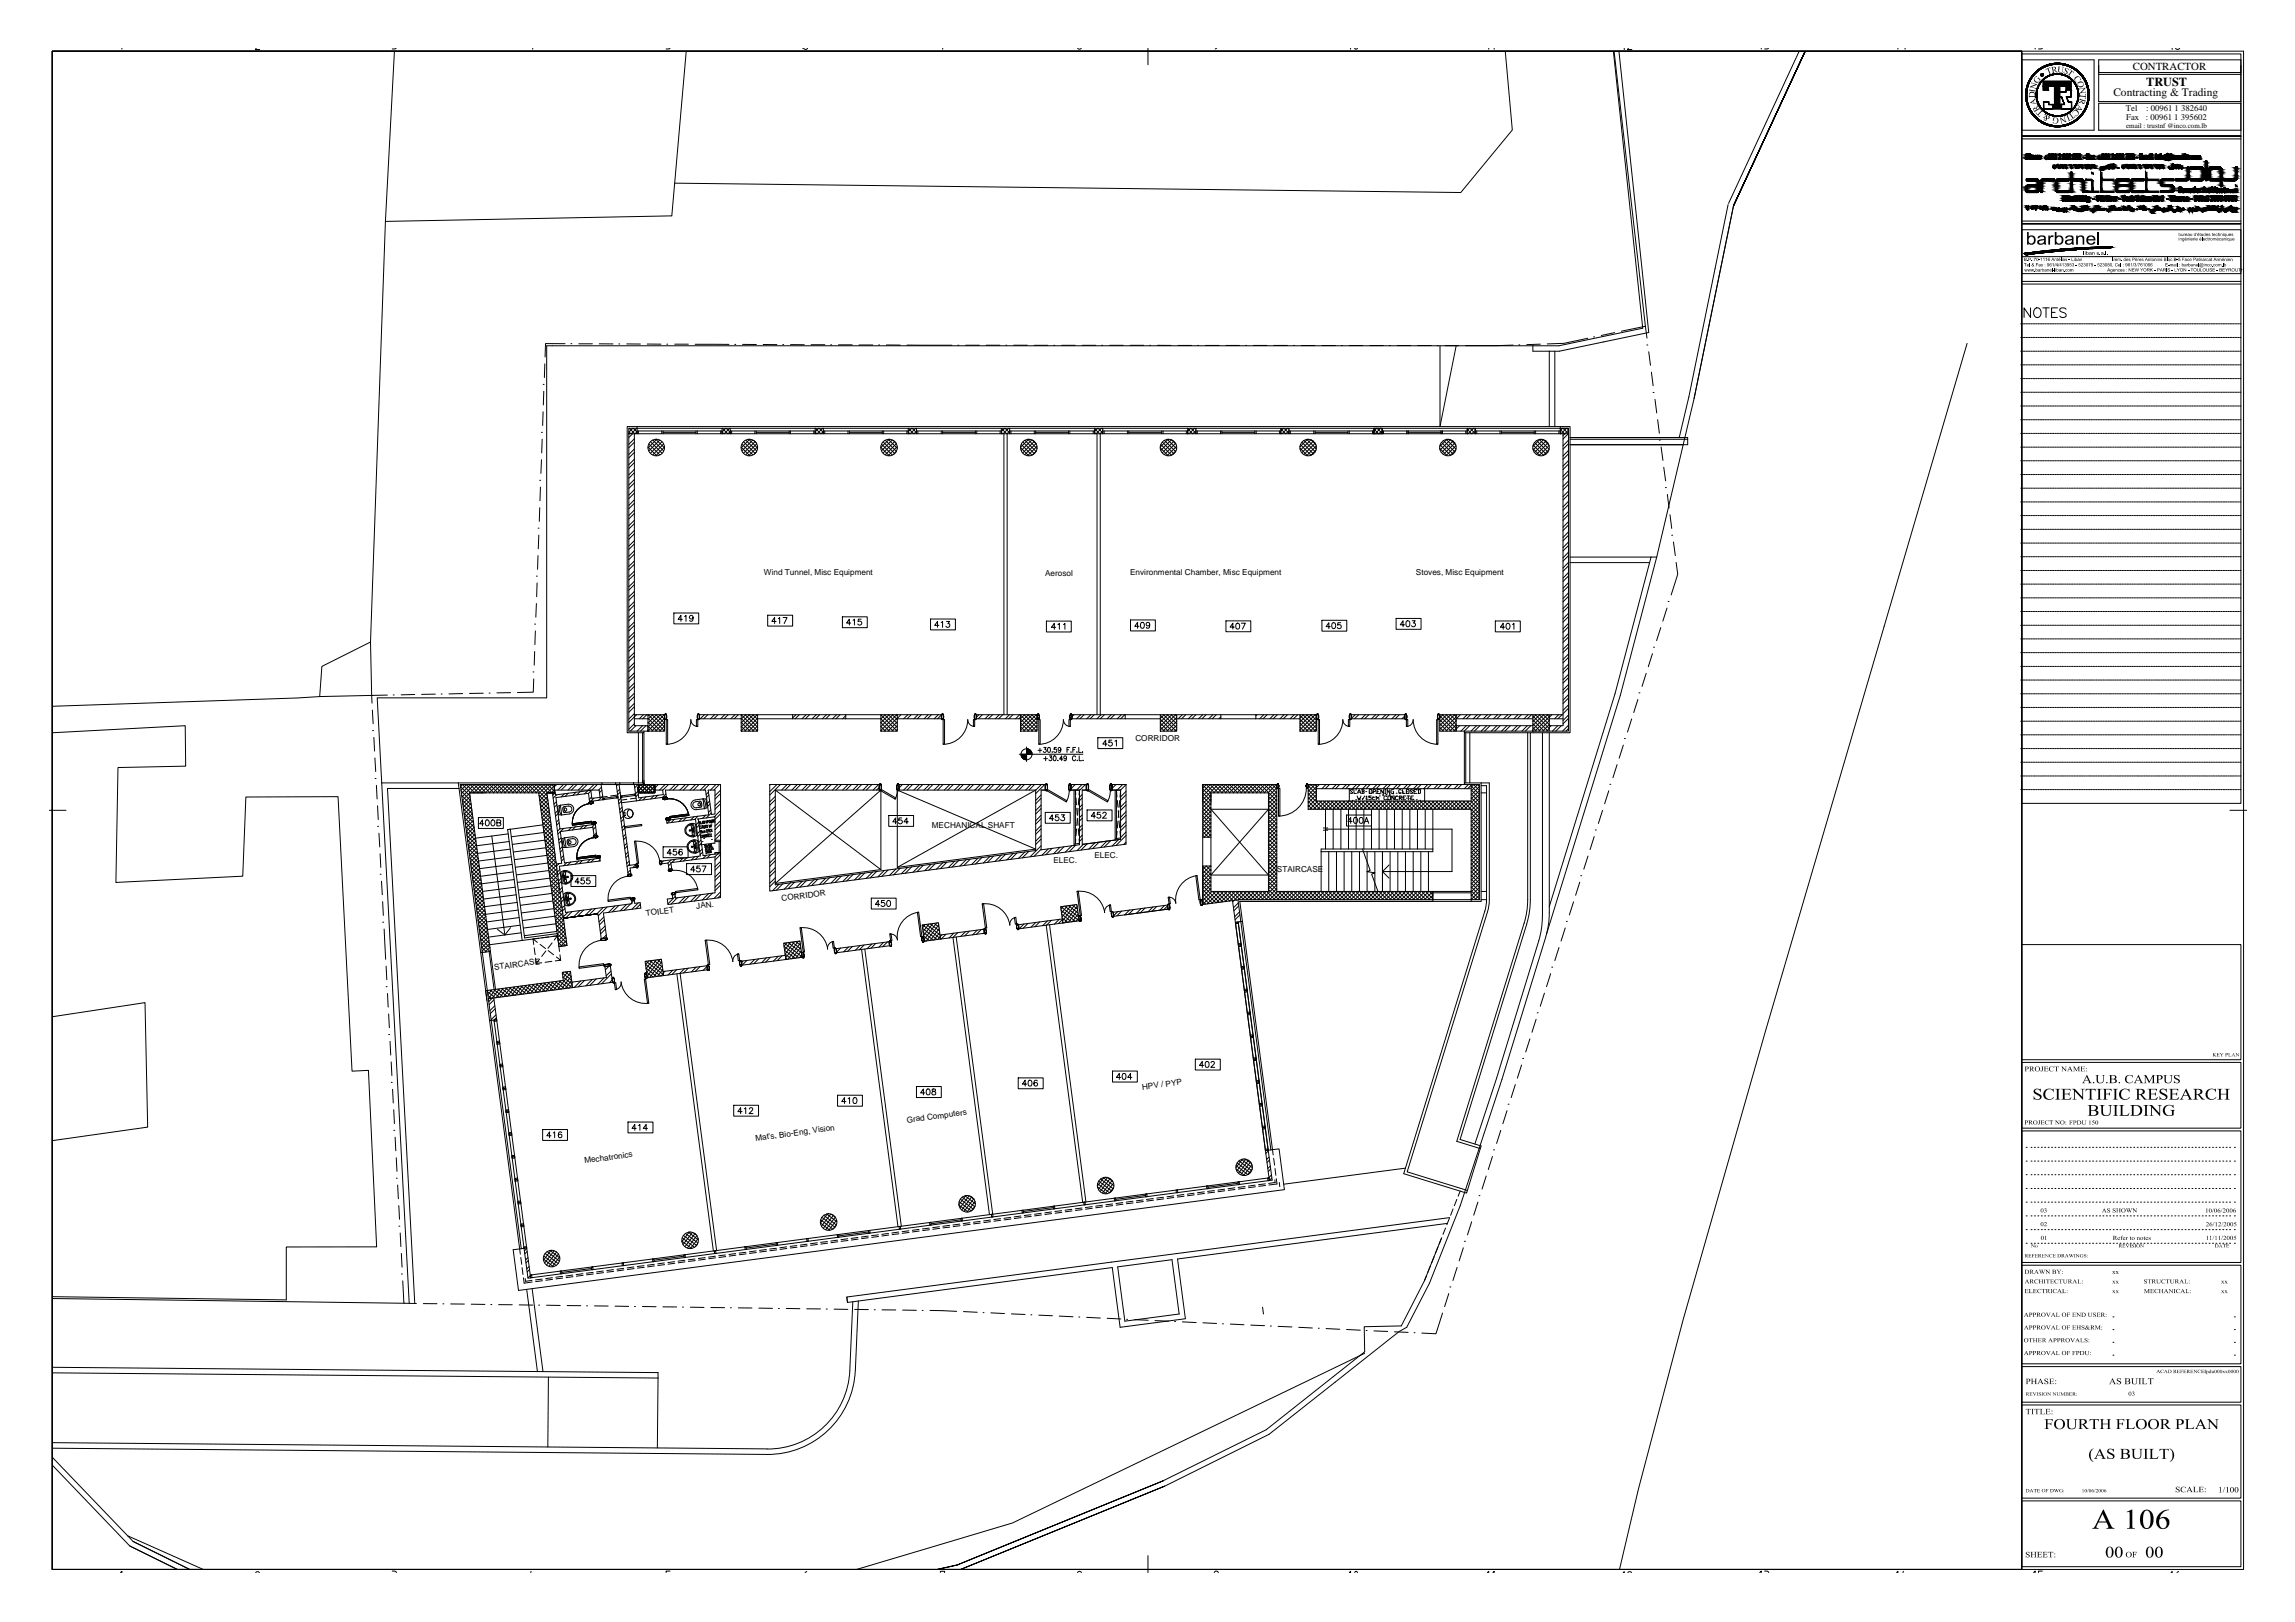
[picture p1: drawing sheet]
<svg xmlns="http://www.w3.org/2000/svg" width="841mm" height="594mm" viewBox="0 0 841 594" stroke-linecap="round" stroke-linejoin="round" font-family="sans-serif">
<defs><g id="words">
<text font-size="4.5" x="786.5" y="31.4">TRUST</text>
<text font-size="4.2" x="774.4" y="35.2">Contracting &amp; Trading</text>
<text font-size="4" x="781.6" y="25.5">CONTRACTOR</text>
<g font-size="3.2">
<text x="779.1" y="40.7">Tel</text>
<text x="786.5" y="40.7">: 00961 1 382640</text>
<text x="779.2" y="44.1">Fax</text>
<text x="786.3" y="44.1">: 00961 1 395602</text>
</g>
<g font-size="3">
<text x="280" y="210.7">Wind Tunnel, Misc Equipment</text>
<text x="383" y="210.9">Aerosol</text>
<text x="414.2" y="210.7">Environmental Chamber, Misc Equipment</text>
<text x="518.9" y="210.7">Stoves, Misc Equipment</text>
<text x="416.1" y="271.3">CORRIDOR</text>
<text x="341.5" y="303.3">MECHANICAL SHAFT</text>
<text x="386" y="316.2">ELEC.</text>
<text x="401.1" y="314.2">ELEC.</text>
<text x="467.9" y="319.3">STAIRCASE</text>
<text x="236.8" y="335.5" transform="rotate(-8 236.8 335.5)">TOILET</text>
<text x="255.3" y="332.9" transform="rotate(-7 255.3 332.9)">JAN.</text>
<text x="286.5" y="330.1" transform="rotate(-8 286.5 330.1)">CORRIDOR</text>
<text x="181.2" y="355.3" transform="rotate(-8 181.2 355.3)">STAIRCASE</text>
<text x="418.6" y="399.2" transform="rotate(-7 418.6 399.2)">HPV / PYP</text>
<text x="332.4" y="411.2" transform="rotate(-8 332.4 411.2)">Grad Computers</text>
<text x="277" y="417.8" transform="rotate(-7 277 417.8)">Mat's, Bio-Eng, Vision</text>
<text x="214.3" y="426" transform="rotate(-8 214.3 426)">Mechatronics</text>
</g>
<text font-size="2.6" x="779.1" y="46.7">email : trustnf @inco.com.lb</text>
</g></defs>
<!-- layer: BW-GEN-HATCH -->
<g fill="none" stroke="#000" stroke-width=".37">
<path d="M230.4 156.9h.1M230.4 158.1l.8 .8M230.6 156.9l2 2M230.6 158.9l-.2 .1M231.8 158.9l-1.4 1.4M231.9 156.9l-1.5 1.4M232 156.9l1.5 1.4M233.3 156.9l-2 2M233.5 158.1l-.8 .8M264.6 158.2l.7 .7M264.7 156.9l2 2M266 156.9l-1.4 1.4"/>
<path d="M266.1 156.9l1.5 1.5M267.4 156.9l-2 2M267.5 156.9h.1M267.6 158.1l-.8 .8M298.8 156.9l2 2M300 156.9l-1.3 1.3 .7 .7 2.1-2M300.2 156.9l1.5 1.5M301.6 156.9l.1 .1M301.7 158l-.8 .9M332.8 156.9l2 2M334.1 156.9l-1.3 1.2M334.3 156.9l1.5 1.5"/>
<path d="M335.5 156.9l-2 2-.7-.6M335.7 156.9l.1 .1M335.8 158l-.8 .9M367 158.4l.5 .5M367 156.9l1.9 2M368.2 156.9l-1.2 1.2M368.3 156.9l1.7 1.6M369.6 156.9l-2 2M369.8 156.9l.2 .2M370 157.9l-1 1M401.1 158.4l.5 .5M401.1 157l1.9 1.9"/>
<path d="M402.3 156.9l-1.2 1.1M402.4 156.9l1.7 1.7M403.7 156.9l-2 2M403.8 156.9l.3 .3M404.1 157.8l-1 1.1M435.2 158.5l.5 .4M435.2 157l1.9 1.9M436.3 156.9l-1.1 1.1M436.5 156.9l1.7 1.8M437.7 156.9l-1.9 2M437.9 156.9l.3 .3M438.2 157.8l-1.1 1.1"/>
<path d="M469.4 157.1l1.7 1.8M469.4 158.5l.3 .4M470.4 156.9l-1 1M470.5 156.9l1.9 1.8M471.8 156.9l-2 2M472 156.9l.4 .4M472.4 157.7l-1.2 1.2M503.5 158.6l.3 .3M503.5 157.2l1.7 1.7M504.5 156.9l-1 .9M504.6 156.9l1.9 1.8M505.9 156.9l-2 2"/>
<path d="M506 156.9l.5 .4M506.5 157.7l-1.2 1.2M537.6 158.7l.3 .2M537.6 157.2l1.7 1.7M538.5 156.9l-.9 .9M538.7 156.9l2 1.9M540 156.9l-2.1 2M540.1 156.9l.6 .5M540.7 157.6l-1.3 1.3M571.8 158.7l.1 .2M571.8 157.3l1.5 1.6M572.6 156.9l-.8 .8"/>
<path d="M572.8 156.9l2 2M574.1 156.9l-2.1 2M574.2 156.9l.6 .6M574.7 158.9l-1.9 1.9M574.8 157.6l-2 1.9M232.5 171.9l-2.1 2M232.5 160.7l-2.1 2.1M232.5 164.5l-2.1 2M232.5 168.2l-2.1 2M232.5 175.6l-2.1 2.1M232.5 179.4l-2.1 2M232.5 162l-2.1 2"/>
<path d="M232.5 165.7l-2.1 2M232.5 169.4l-2.1 2M232.5 173.2l-2.1 2M232.5 176.9l-2.1 2M237.5 163.7l3.1 3.2M237.8 162.6l4 4M238.4 161.7l4.2 4.3M239.2 161.1l4 4.1M240.3 160.9l3.2 3.2M240.6 160.9l-3.1 3.2M241.8 161.1l-4 4.1M242.6 161.7l-4.2 4.3"/>
<path d="M243.2 162.6l-4 4M243.5 163.7l-3.2 3.2M271.6 163.8l3.1 3.1M271.9 162.6l4 4M272.5 161.8l4.2 4.3M273.3 161.2l4 4M274.4 160.9l3.2 3.2M274.7 160.9l-3.1 3.1M275.9 161.1l-4 4M276.4 161.4l.7 .7M276.7 161.7l-4.2 4.3M277.1 165.6l-.7 .8"/>
<path d="M277.3 162.5l-4 4.1M277.6 163.6l-3.2 3.3M323.1 162.7l3.9 4M323.6 161.8l4.3 4.3M324.4 161.2l4.1 4.1M325.5 160.9l3.3 3.3M325.9 160.9l-3.1 3 3.1 3M327 161.1l-3.9 4M327.3 161.3l1.1 1.1M327.9 161.7l-4.3 4.2M328.4 165.4l-1.1 1.1M328.5 162.5l-4.1 4.1"/>
<path d="M328.8 163.6l-3.3 3.3M374 163.9l3 3M374.2 162.8l3.9 3.9M374.8 161.9l4.2 4.2M375.6 161.2l4.1 4.1M376.6 160.9l3.4 3.4M377 160.9l-3 2.9M378.1 161.1l-3.9 3.9M378.3 161.2l1.4 1.4M379 161.7l-4.2 4.2M379.7 162.4l-4.1 4.1M379.7 165.2l-1.4 1.4"/>
<path d="M380 163.5l-3.4 3.4M425.2 164l2.8 2.9M425.4 162.8l3.9 3.9M425.9 161.9l4.3 4.3M426.7 161.3l4.1 4.1M427.8 160.9l3.4 3.5M428 160.9l-2.8 2.8M429.3 161.1l-3.9 3.9M429.4 161.1l1.6 1.6M430.2 161.6l-4.3 4.2M430.8 162.4l-4.1 4.1M431 165l-1.6 1.7"/>
<path d="M431.2 163.4l-3.4 3.5M476.4 164.2l2.7 2.7M476.6 162.9l3.8 3.8 1.8-1.8M477.1 162l4.2 4.2M477.8 161.3l4.2 4.2M478.9 160.9l3.5 3.5M479.1 160.9l-2.7 2.7M481.3 161.6l-4.2 4.2M482 162.3l-4.2 4.1M482.2 162.9l-1.8-1.8-3.8 3.8M482.4 163.4l-3.5 3.5M527.6 164.2l2.6 2.7"/>
<path d="M527.7 162.9l3.9 3.8M528.2 162l4.3 4.3M529 161.4l4.2 4.1M530 160.9l3.5 3.6M530.2 160.9l-2.6 2.6M531.5 161l2 2M531.6 161l-3.9 3.8M532.5 161.5l-4.3 4.3M533.2 162.2l-4.2 4.2M533.5 164.7l-2 2.1M533.5 163.3l-3.5 3.5M561.8 164.3l2.5 2.6"/>
<path d="M561.9 163l3.7 3.8M562.3 162l4.3 4.3M563.1 161.4l4.1 4.2M564.1 160.9l3.6 3.6M564.3 160.9l-2.5 2.6M565.5 161l2.2 2.1M565.6 161l-3.7 3.8M566.6 161.5l-4.3 4.2M567.2 162.2l-4.1 4.2M567.7 164.7l-2.2 2.1M567.7 163.2l-3.6 3.6M574.8 161.3l-2 2"/>
<path d="M574.8 165l-2 2M574.8 168.7l-2 2M574.8 172.5l-2 1.9M574.8 176.2l-2 2M574.8 179.9l-2 2M574.8 162.5l-2 2M574.8 166.2l-2 2.1M574.8 170l-2 2M574.8 173.7l-2 2M574.8 177.4l-2 2M232.5 183.1l-2.1 2M232.5 186.8l-2.1 2"/>
<path d="M232.5 190.6l-2.1 2M232.5 194.3l-2.1 2M232.5 198l-2.1 2M232.5 180.6l-2.1 2M232.5 184.3l-2.1 2M232.5 188.1l-2.1 2M232.5 191.8l-2.1 2M232.5 195.5l-2.1 2M232.5 199.2l-2.1 2M574.8 183.6l-2 2.1M574.8 187.4l-2 2M574.8 191.1l-2 2"/>
<path d="M574.8 194.8l-2 2M574.8 198.5l-2 2.1M574.8 181.1l-2 2.1M574.8 184.9l-2 2M574.8 188.6l-2 2M574.8 192.3l-2 2M574.8 196.1l-2 2M574.8 199.8l-2 2M232.5 201.7l-2.1 2M232.5 205.5l-2.1 2M232.5 209.2l-2.1 2M232.5 212.9l-2.1 2"/>
<path d="M232.5 216.6l-2.1 2M232.5 203l-2.1 2M232.5 206.7l-2.1 2M232.5 210.4l-2.1 2M232.5 214.2l-2.1 1.9M232.5 217.9l-2.1 2M574.8 207.2l-2 2M574.8 202.3l-2 2M574.8 206l-2 2M574.8 209.7l-2 2M574.8 213.4l-2 2.1M574.8 217.2l-2 2"/>
<path d="M574.8 203.5l-2 2M574.8 211l-2 2M574.8 214.7l-2 2M574.8 218.4l-2 2M232.5 220.4l-2.1 2M232.5 224.1l-2.1 2M232.5 227.8l-2.1 2M232.5 231.5l-2.1 2M232.5 235.3l-2.1 2M232.5 239l-2.1 2M232.5 221.6l-2.1 2M232.5 225.3l-2.1 2.1"/>
<path d="M232.5 229.1l-2.1 2M232.5 232.8l-2.1 2M232.5 236.5l-2.1 2M574.8 237.1l-2 1.9M574.8 220.9l-2 2M574.8 224.6l-2 2M574.8 228.3l-2 2.1M574.8 232.1l-2 2M574.8 235.8l-2 2M574.8 239.6l-2 1.9M574.8 222.2l-2 1.9M574.8 225.9l-2 2"/>
<path d="M574.8 229.6l-2 2M574.8 233.3l-2 2M232.5 242.7l-2.1 2M232.5 246.5l-2.1 1.9M232.5 250.2l-2.1 2M232.5 253.9l-2.1 2M232.5 257.6l-2.1 2M232.5 240.2l-2.1 2.1M232.5 244l-2.1 2M232.5 247.7l-2.1 2M232.5 251.4l-2.1 2M232.5 255.1l-2.1 2.1"/>
<path d="M232.5 258.9l-2.1 2M574.8 247l-2 2M574.8 243.3l-2 2M574.8 250.7l-2 2M574.8 254.5l-2 1.9M574.8 258.2l-2 2M574.8 240.8l-2 2M574.8 244.5l-2 2M574.8 248.2l-2 2M574.8 252l-2 1.9M574.8 255.7l-2 2M574.8 259.4l-2 2"/>
<path d="M232.5 261.4l-2.1 2M232.5 265.1l-2.1 2M233 265.8l-2 2M233.3 261.8l-2.9 2.8M235.5 265.8l-2 2M235.8 261.8l-1.5 1.5M236.7 265.8l-2 2M237 261.8l-1.5 1.5M237.5 267.4l.4 .4M237.5 265.9l1.8 1.9M237.5 264.5l3.3 3.3M237.5 263.1l4.7 4.7"/>
<path d="M237.5 267.5l-.3 .3M237.6 261.8l5.9 5.9M237.7 261.8l-.2 .2M239 261.8l4.5 4.5M239.2 261.8l-1.7 1.6M240.4 261.8l3.1 3.1M240.6 261.8l-3.1 3.1M241.8 261.8l1.7 1.6M242 261.8l-4.5 4.5M243.3 261.8l.2 .2M243.4 261.8l-5.9 5.9M243.5 263.1l-4.7 4.7"/>
<path d="M243.5 264.5l-3.3 3.3M243.5 265.9l-1.8 1.9M243.5 267.4l-.5 .4M258.1 261.8l-1.5 1.5M259.4 261.8l-1.5 1.5M261.8 261.8l-1.4 1.5M263.1 261.8l-1.5 1.5M265.6 261.8l-1.5 1.5M266.8 261.8l-1.5 1.5M269.3 261.8l-1.5 1.5M270.6 261.8l-1.6 1.5M271.6 267.4l.4 .4"/>
<path d="M271.6 266l1.8 1.8M271.6 264.6l3.2 3.2M271.6 263.1l4.6 4.7M271.6 261.8l6 5.9M271.6 263.2l-.1 .1M271.8 261.8l-.2 .1M273.1 261.8l4.5 4.5M273.2 261.8l-1.6 1.6M274.5 261.8l3.1 3.1M274.6 261.8l-3 3M275.9 261.8l1.7 1.7M276.1 261.8l-4.5 4.4"/>
<path d="M277.3 261.8l.3 .3M277.5 261.8l-5.9 5.8M277.6 263l-4.7 4.8M277.6 264.4l-3.3 3.4M277.6 265.9l-1.9 1.9M277.6 267.3l-.5 .5M291.7 261.8l-1.2 1.2M292.9 261.8l-1.5 1.5M295.4 261.8l-1.5 1.5M296.6 261.8l-1.4 1.5M299.1 261.8l-1.5 1.5M300.4 261.8l-1.5 1.5"/>
<path d="M302.9 261.8l-1.6 1.5M304.1 261.8l-1.5 1.5M306.6 261.8l-1.5 1.5M307.8 261.8l-1.5 1.5M309.9 262.1l-1.1 1.2M322.8 266.1l1.7 1.7M322.9 261.8l5.9 6M324.2 261.8l4.6 4.6M324.3 261.8l-1.5 1.5 4.5 4.5M325.6 261.8l3.2 3.2M325.8 261.8l-3 2.9 3.1 3.1M327 261.8l1.8 1.8"/>
<path d="M327.2 261.8l-4.4 4.3M328.4 261.8l.4 .4M328.6 261.8l-5.8 5.7 .3 .3M328.8 263l-4.8 4.8M328.8 264.4l-3.4 3.4M328.8 265.8l-2 2M328.8 267.2l-.5 .6M328.9 261.8l-.1 .1M330.2 261.8l-1.4 1.3M332.7 261.8l-1.6 1.5M333.9 261.8l-1.5 1.5M336.4 261.8l-1.5 1.5"/>
<path d="M337.6 261.8l-1.5 1.5M340.1 261.8l-1.5 1.5M341.3 261.8l-1.4 1.5M343.8 261.8l-1.4 1.5M345 261.9l-1.4 1.4M358.7 261.8l-.8 .9M360 261.8l-1.5 1.5M362.5 261.8l-1.5 1.5M363.7 261.8l-1.5 1.5M366.2 261.8l-1.5 1.5M367.5 261.8l-1.6 1.5M369.9 261.8l-1.5 1.5"/>
<path d="M371.2 261.8l-1.5 1.5M373.6 261.8l-1.4 1.5M374 261.8h.1M374 267.6l.2 .2M374 266.2l1.6 1.6M374 264.7l3 3.1M374 263.3l4.5 4.5M374 261.9l5.9 5.9M374 262.7l-.6 .6M375.3 261.8l4.7 4.7M375.4 261.8l-1.4 1.4M376.7 261.8l3.3 3.3"/>
<path d="M376.9 261.8l-2.9 2.8M378.1 261.8l1.9 1.9M378.3 261.8l-4.3 4.3M379.5 261.8l.5 .4M379.7 261.8l-5.7 5.6M380 262.8l-4.9 5M380 264.3l-3.5 3.5M380 265.7l-2.1 2.1M380 267.1l-.6 .7M393.5 261.8l-.6 .6M396 261.8l-1.5 1.5M397.3 261.8l-1.6 1.5"/>
<path d="M399.8 261.8l-1.6 1.5M401 261.8l-1.5 1.5M403.5 261.8l-1.5 1.5M404.7 261.8l-1.5 1.5M407.2 261.8l-1.5 1.5M408.4 261.8l-1.5 1.5M410.9 261.8l-1.5 1.5M412.2 261.8l-1.5 1.5M425.2 263.4l4.4 4.4M425.2 267.7l.1 .1M425.2 266.3l1.5 1.5M425.2 264.8l2.9 3"/>
<path d="M425.2 262l5.8 5.8M426.4 261.8l4.8 4.8M426.6 261.8l-1.4 1.3M427.8 261.8l3.4 3.4M428 261.8l-2.8 2.7M429.2 261.8l2 2M429.4 261.8l-4.2 4.2M430.6 261.8l.6 .5M430.8 261.8l-5.6 5.6M431.2 262.7l-5 5.1M431.2 264.2l-3.6 3.6M431.2 265.6l-2.1 2.2"/>
<path d="M431.2 267l-.7 .8M433.3 261.8l-1.5 1.5M434.5 261.8l-1.5 1.5M437 261.8l-1.5 1.5M438.2 261.8l-1.4 1.5M440.7 261.8l-1.5 1.5M442 261.8l-1.5 1.5M444.5 261.8l-1.6 1.5M445.7 261.8l-1.5 1.5M447.4 262.6l-.7 .7M460.6 261.8l-.4 .4M463.1 261.8l-1.5 1.5"/>
<path d="M464.4 261.8l-1.6 1.5M466.8 261.8l-1.5 1.5M468.1 261.8l-1.5 1.5M470.5 261.8l-1.4 1.5M471.8 261.8l-1.5 1.5M474.3 261.8l-1.5 1.5M475.5 261.8l-1.5 1.5M476.4 266.3l1.4 1.5M476.4 267.7v.1M476.4 264.9l2.9 2.9M476.4 263.5l4.3 4.3M476.4 262.1l5.7 5.7"/>
<path d="M477.5 261.8l4.9 4.9M477.7 261.8l-1.3 1.2M478.9 261.8l3.5 3.5M479.1 261.8l-2.7 2.6M480.3 261.8l2.1 2M480.5 261.8l-4.1 4M481.8 261.8l.6 .6M481.9 261.8l-5.5 5.5M482.4 264.1l-3.7 3.7M482.4 262.7l-5.1 5.1M482.4 265.5l-2.2 2.3M482.4 266.9l-.8 .9"/>
<path d="M496.6 261.8l-1.3 1.3M497.9 261.8l-1.5 1.5M500.4 261.8l-1.5 1.5M501.6 261.8l-1.5 1.5M504.1 261.8l-1.5 1.5M505.3 261.8l-1.5 1.5M507.8 261.8l-1.5 1.5M509.1 261.8l-1.6 1.5M511.6 261.8l-1.6 1.5M512.8 261.8l-1.5 1.5M514.7 262.3l-.9 1M527.6 266.4l1.4 1.4"/>
<path d="M527.6 265l2.8 2.8M527.6 263.6l4.2 4.2M527.6 262.2l5.6 5.6M528.6 261.8l5 5M528.8 261.8l-1.2 1.1M530 261.8l3.6 3.6-2.3 2.4M530.2 261.8l-2.6 2.6M531.4 261.8l2.2 2.1M531.6 261.8l-4 4M532.9 261.8l.7 .8-5.2 5.2M533 261.8l-5.4 5.4M533.6 265.8h.1"/>
<path d="M533.6 264l-3.7 3.8M533.6 266.9l-.9 .9M533.9 261.8l-.3 .3M534.9 265.8l-1.3 1.2M535.1 261.8l-1.4 1.5M537.4 265.8l-2 2M537.6 261.8l-1.5 1.5M538.6 265.8l-2 2M538.9 261.8l-1.5 1.5M541.1 265.8l-2 2M541.4 261.8l-1.6 1.5M542.3 265.8l-2 2"/>
<path d="M542.6 261.8l-1.5 1.5M544.8 265.8l-2 2M545.1 261.8l-1.5 1.5M546 265.8l-2 2M546.3 261.8l-1.5 1.5M548.5 265.8l-2 2M548.8 261.8l-1.5 1.5M549.8 265.8l-2 2M550.1 261.8l-1.5 1.5M552.3 265.8l-2 2M552.5 261.8l-1.5 1.5M553.5 265.8l-2 2"/>
<path d="M553.8 261.8l-1.5 1.5M556 265.8l-2 2M556.3 261.8l-1.5 1.5M557.2 265.8l-2 2M557.5 261.8l-1.5 1.5M559.7 265.8l-2 2M560 261.8l-1.5 1.5M561 265.8l-2.1 2M561.2 261.8l-1.5 1.5M561.7 266.5l1.3 1.3M561.7 265.1l2.7 2.7M561.7 263.6l4.1 4.2"/>
<path d="M561.7 262.2l5.6 5.6M561.7 267.5l-.3 .3M562.7 261.8l5 5.1M562.8 261.8l-1.1 1.1M564.1 261.8l3.6 3.6-2.4 2.4M564.3 261.8l-2.6 2.5M565.5 261.8l2.2 2.1-3.8 3.9M565.7 261.8l-4 3.9M566.9 261.8l.8 .7-5.2 5.3M567.1 261.8l-5.4 5.4M567.7 266.8l-.9 1M568.4 265.8l-.7 .6"/>
<path d="M568.7 261.8l-1 .9M570.9 265.8l-2 2M571.2 261.8l-1.5 1.5M572.1 265.8l-2 2M572.4 261.8l-1.5 1.5M574.8 266.9l-1 .9M574.8 261.9l-2 2M574.8 265.6l-2.2 2.2M574.8 263.1l-2 2M168.8 288.1l3.4 3.4M169 289.7l3.4 3.5M169.2 291.3l3.5 3.5"/>
<path d="M169.4 293l3.5 3.4M169.5 287.3l3 3.1M169.6 287.3l-.8 .8M169.6 294.6l3.5 3.5M169.8 296.2l3.5 3.5M170 297.8l3.5 3.6M170.9 287.3l3 3.1M171 287.3l-2.1 2.1M172.1 290.5l-2.7 2.6M172.3 291.7l-2.7 2.7M172.3 287.3l3 3.1M172.4 287.3l-3.3 3.3"/>
<path d="M172.4 293l-2.7 2.7M172.6 294.2l-2.7 2.7M172.8 295.5l-2.7 2.7M172.9 296.7l-2.7 2.8 3.6 3.5-2.7 2.7M173.1 298l-2.7 2.7M173.2 299.3l-2.6 2.6M173.7 287.3l3.1 3.1M173.8 287.3l-4.5 4.6M175.1 287.3l3.1 3.1M175.2 287.3l-3 3.1M176.6 287.3l3 3.1M176.6 287.3l-3 3.1"/>
<path d="M178 287.3l3 3.1M178.1 287.3l-3 3.1M179.4 287.3l3 3.1M179.5 287.3l-3 3.1M180.8 287.3l3 3.1M180.9 287.3l-3 3.1M182.3 287.3l3 3.1M182.3 287.3l-3 3.1M183.7 287.3l3 3.1M183.7 287.3l-3 3.1M185.1 287.3l3 3.1M185.1 287.3l-3 3.1"/>
<path d="M186.5 287.3l3 3.1M186.6 287.3l-3 3.1M187.9 287.3l3 3.1M188 287.3l-3 3.1M189.2 290.4l3-3.1 3 3.1M189.3 287.3l3 3.1M189.4 287.3l-3 3.1M190.8 287.3l3 3.1M190.9 287.3l-3.1 3.1M193.6 287.3l3 3.1M193.7 287.3l-3 3.1M194.9 290.4l3-3.1 3 3.1"/>
<path d="M195 287.3l5.8 5.8M195.1 287.3l-3 3.1M196.4 287.3l4.2 4.2M196.5 287.3l-3 3.1M197.5 291.3l3.5 3.5M197.8 292.9l3.4 3.5M198 294.5l3.4 3.6-2.6 2.6M198.2 296.2l3.4 3.5M198.4 297.8l3.5 3.5M199.3 287.3l3 3.1M199.4 287.3l-3 3.1M200.5 290.5l-2.7 2.7"/>
<path d="M200.6 291.8l-2.7 2.7M200.8 293l-2.7 2.7M201 294.3l-2.7 2.7M201.1 295.6l-2.7 2.6M201.3 296.8l-2.7 2.7 3.5 3.5M201.6 299.3l-2.7 2.7M202.1 287.3l1.1 1.1M202.2 287.3l-4.6 4.7M203.2 289.8l-2.4-2.5-3.3 3.4M203.2 287.8l-2.6 2.6M203.2 289.2l-1.2 1.2M203.5 290.4l-.9 .8"/>
<path d="M203.9 293.7l-.9 .8M204 287.3l-.8 .8M204 291.1l-1.3 1.2M204.1 294.8l-.9 .8M204.4 296.9l-1 .9M204.5 298l-.9 .9M206.5 287.3l-2.1 2.1M206.8 290.7l-1.1 1.2M207.7 287.3l-2 2.1M208.3 290.5l-1.2 1.2M210.2 287.3l-2 2.1M211.1 290.1l-1.2 1.2"/>
<path d="M211.4 287.3l-2 2.1M212.5 290l-1.1 1.2M213.9 287.3l-2 2.1M215.2 287.3l-2.1 2.1M215.4 289.6l-1.2 1.2M216.5 289.7l-.8 .9M216.8 291.9l-.8 .9M217.6 292.3l-1.1 1.2M217.6 287.3l-2 2.1M218.9 287.3l-2 2.1M220.4 288.3l-1.1 1.1M220.6 289.4l-.9 .9"/>
<path d="M220.9 291.6l-1.6 1.5M221 292.7l-.3 .2M226.2 287.5l-.3 .3M227.1 289.1l-.9 .9M227.3 290.2l-1 .9M227.5 292.4l-.9 .9M227.7 293.5l-.9 .9M228 295.6l-.9 1M228.1 296.7l-.9 1M228.4 298.9l-.9 .9M232.6 287.3l-.1 .1M233.8 289.8l-.9 .9"/>
<path d="M233.8 287.3l-1.2 1.2M233.9 290.9l-.9 .9M233.9 289.4l1.1 1M233.9 288l2.5 2.4M234.8 287.3l3 3.1M234.8 287.3l-.9 .9M235.3 292l-1.1 1.2M236.2 287.3l3 3.1M236.3 287.3l-2.4 2.4M236.7 291.8l-1.1 1.2M239 287.3l1 1M239.1 287.3l-3 3.1"/>
<path d="M239.6 291.5l-1.2 1.1M240 289.3l-1.1 1.1M240 289.7l-2.3-2.4-3 3.1M240 287.9l-2.5 2.5M240 287.3v.1M241.1 291.3l-1.2 1.2M241.2 287.3l-1.2 1.3M243.7 287.3l-2 2.1M244 290.8l-1.2 1.3M244.2 291.9h.1M245 287.3l-2.2 2.2M247.5 287.3l-2.1 2.1"/>
<path d="M248.7 287.3l-2 2.1M250 299.7l-1.2 1.2M251.2 287.3l-2.1 2.1M251.4 299.5l-1.2 1.2M252.4 287.3l-2 2.1M254.3 299.2l-1.2 1.1M254.9 287.3l-2 2.1M255.7 299l-1.1 1.1M256.1 287.3l-2 2.1M258.6 298.6l-1.2 1.1M258.6 287.3l-2 2.1M259.6 290.1l-.8 .9"/>
<path d="M259.8 291.2l-.9 .9M259.9 287.3l-2 2.1M260.1 293.4l-.9 .9M260.2 294.5l-.9 .9M260.5 296.7l-.9 .8M260.7 297.8l-1.9 1.8M262.4 287.3l-2 2.1M263.6 287.3l-2 2.1M264 294.4l-2 2M264 298.1l-2 2M264 289.4l-2 2M264 293.1l-2 2"/>
<path d="M264 296.9l-2.3 2.3M264 290.6l-2 2.1M282.2 287.3l-.1 .2M284.1 291.7l-2 2M284.1 295.4l-2 2M284.1 299.2l-2 1.9M284.1 292.9l-2 2M284.1 296.7l-2 2M284.7 287.3l-2.6 2.7M286 287.3l-3.9 3.9M288.4 287.3l-2 2.1M289.7 287.3l-2 2.1"/>
<path d="M292.2 287.3l-2 2.1M293.4 287.3l-2 2.1M295.9 287.3l-2 2.1M297.2 287.3l-2.1 2.1M299.6 287.3l-2 2.1M300.9 287.3l-2.1 2.1M303.3 287.3l-2 2.1M304.6 287.3l-2 2.1M307.1 287.3l-2 2.1M308.3 287.3l-2 2.1M310.8 287.3l-2 2.1M312.1 287.3l-2.1 2.1"/>
<path d="M314.5 287.3l-2 2.1M315.8 287.3l-2.1 2.1M318.2 287.3l-2 2.1M319.5 287.3l-2 2.1M322 287.3l-2 2.1M322.2 288.4l-1 1M330.7 287.3l-1.2 1.3M333.2 287.3l-2.1 2.1M334.4 287.3l-2 2.1M336.9 287.3l-2 2.1M338.1 287.3l-2 2.1M340.6 287.3l-2 2.1"/>
<path d="M341.9 287.3l-2 2.1M344.4 287.3l-2.1 2.1M345.6 287.3l-2 2.1M348.1 287.3l-2.1 2.1M349.3 287.3l-2 2.1M351.8 287.3l-2 2.1M353 287.3l-2 2.1M355.5 287.3l-2 2.1M356.8 287.3l-2 2.1M359.3 287.3l-2.1 2.1M360.5 287.3l-2 2.1M363 287.3l-2.1 2.1"/>
<path d="M364.2 287.3l-2 2.1M366.7 287.3l-2 2.1M367.9 287.3l-2 2.1M370.4 287.3l-2 2.1M371.7 287.3l-2 2.1M374.2 287.3l-2 2.1M375.4 287.3l-2 2.1M377.9 287.3l-2 2.1M379.1 287.3l-2 2.1M381.5 291.2l-2 2M381.5 294.9l-2 2M381.5 298.6l-2 2"/>
<path d="M381.5 292.4l-2 2M381.5 296.1l-2 2M381.5 299.9l-2 2M381.6 287.3l-2.1 2.2M382.8 287.3l-3.3 3.4M392.8 287.3l-.3 .4M394 287.3l-1.5 1.6M396.5 287.3l-2 2.1M396.6 296l-1 1M396.6 299.7l-1 1M396.6 291l-1 1M396.6 294.8l-1 .9"/>
<path d="M396.6 298.5l-1 1M396.6 292.3l-1 1M397.7 287.3l-2.1 2.2M407.7 287.3l-.2 .2M409 287.3l-1.5 1.5M411.4 287.3l-2 2.1M412.6 287.4l-2 2M412.6 291.1l-2 2M412.6 294.8l-2 2M412.6 289.8l-2 2.1M412.6 293.6l-2 2M412.6 297.3l-2 2"/>
<path d="M412.6 298.6l-2 2M440.7 298.9l3.1 3M440.7 297.4l3.1 3M440.7 296l3.1 3M440.7 294.6l3.1 3M440.7 293.2l3.1 3M440.7 291.7l3.1 3.1M440.7 290.4l3.1 3M440.7 288.9l3.1 3M440.7 287.5l3.1 3M442.1 287.3l3 3.1M442.1 287.3l-1.4 1.4"/>
<path d="M443.5 287.3l3 3.1M443.5 287.3l-2.8 2.8M443.8 291.4l-3.1 3M443.8 292.8l-3.1 3M443.8 294.2l-3.1 3.1M443.8 295.6l-3.1 3M443.8 297.1l-3.1 3M443.8 298.5l-3.1 3M443.8 299.9l-3.1 3M444.9 287.3l3 3.1M445 287.3l-4.3 4.3M446.3 287.3l3 3.1"/>
<path d="M446.4 287.3l-5.7 5.7M447.7 287.3l3 3.1M447.8 287.3l-3 3.1M449.1 287.3l3.1 3.1M449.2 287.3l-3 3.1M450.6 287.3l3 3.1M450.7 287.3l-3.1 3.1M451.9 290.4l3-3.1 2.9 3.1M452 287.3l3 3.1M452 287.3l-3 3.1M453.4 287.3l3 3.1M453.5 287.3l-3 3.1"/>
<path d="M454.7 290.4l3-3.1 3 3.1M456.2 287.3l3 3.1M456.3 287.3l-3 3.1M457.6 290.4l3-3.1 2.9 3.1M459.1 287.3l3 3.1M459.2 287.3l-3 3.1M461.9 287.3l6 6M462 287.3l-3 3.1M463.4 287.3l4.5 4.6M463.4 287.3l-3 3.1M464.7 287.3l3.2 3.2M464.8 287.3l-3 3.1"/>
<path d="M464.8 298.8l3.1 3M464.8 297.4l3.1 3M464.8 296l3.1 3M464.8 294.5l3.1 3M464.8 293.1l3.1 3M464.8 291.7l3.1 3M466.2 287.3l1.7 1.7M466.3 287.3l-3.1 3.1M467.6 287.3l.3 .3M467.7 287.3l-3 3.1M467.9 288.6l-3.1 3M467.9 290l-3.1 3"/>
<path d="M467.9 291.4l-3.1 3.1M467.9 292.8l-3.1 3.1M467.9 294.3l-3.1 3M467.9 295.7l-3.1 3M467.9 297.1l-3.1 3M467.9 298.5l-3.1 3M467.9 300l-3.1 3M479.4 296.3l.1 .1M479.4 294.9l1.5 1.5M479.4 293.5l2.9 2.9M479.4 292.1l4.3 4.3M479.4 290.6l5.8 5.8"/>
<path d="M479.4 289.2l3 3.1M479.4 287.8l3 3M480.4 287.3l2 2.1M480.5 287.3l-1.1 1.1M481.8 287.3l.6 .7M481.9 287.3l-2.5 2.5M482.4 288.2l-3 3M482.4 289.6l-3 3.1M482.4 291.1l-3 3M482.4 292.5l-3 3M483 293.4l-3.1 3M483.5 287.3l-1.1 1.1"/>
<path d="M483.5 293.4l3.1 3M484.3 293.4l-3 3M485 293.4l3 3M485.8 293.4l-3 3M486 287.3l-1.6 1.6M486.4 293.4l3 3M487.2 293.4l-3 3M487.2 287.3l-1.5 1.6M487.8 293.4l3 3M488.6 293.4l-3 3M489.3 293.4l3 3M489.7 287.3l-1.5 1.6"/>
<path d="M490.1 293.4l-3.1 3M490.7 293.4l3 3M490.9 287.3l-1.5 1.6M491.5 293.4l-3 3M492.1 293.4l3 3M492.9 293.4l-3 3M493.4 287.3l-1.5 1.6M493.5 293.4l3 3M494.3 293.4l-3 3M494.6 287.3l-1.4 1.6M494.9 293.4l3 3M495.7 293.4l-3 3"/>
<path d="M496.3 293.4l3 3M497.1 293.4l-3 3M497.1 287.3l-1.5 1.6M497.8 293.4l3 3M498.4 287.3l-1.5 1.6M498.6 293.4l-3 3M499.2 293.4l3 3M500 293.4l-3 3M500.6 293.4l3 3M500.9 287.3l-1.6 1.6M501.4 293.4l-3 3M502 293.4l3.1 3"/>
<path d="M502.1 287.3l-1.5 1.6M502.8 293.4l-3 3M503.4 293.4l3 3M504.2 293.4l-3 3M504.6 287.3l-1.5 1.6M504.8 293.4l3.1 3M505.6 293.4l-3 3M505.8 287.3l-1.5 1.6M506.3 293.4l3 3M507.1 293.4l-3 3M507.7 293.4l3 3M508.3 287.3l-1.5 1.6"/>
<path d="M508.5 293.4l-3 3M509.1 293.4l3 3M509.5 287.3l-1.4 1.6M509.9 293.4l-3 3M510.6 293.4l3 3M511.4 293.4l-3.1 3M512 293.4l3 3M512 287.3l-1.4 1.6M512.8 293.4l-3.1 3M513.3 287.3l-1.5 1.6M513.4 293.4l3 3M514.2 293.4l-3 3"/>
<path d="M514.8 293.4l3 3M515.6 293.4l-3 3M515.8 287.3l-1.5 1.6M516.2 293.4l3 3M517 287.3l-1.5 1.6M517 293.4l-3 3M517.6 293.4l3 3M518.4 293.4l-3 3M519.1 293.4l3 3M519.5 287.3l-1.5 1.6M519.9 293.4l-3 3M520.5 293.4l3 3"/>
<path d="M520.8 287.3l-1.6 1.6M521.3 293.4l-3 3M521.9 293.4l3 3M522.7 293.4l-3 3M523.2 287.3l-1.5 1.6M523.3 293.4l3 3M524.1 293.4l-3 3M524.5 287.3l-1.5 1.6M524.7 293.4l3 3M525.5 293.4l-3 3M526.1 293.4l3.1 3M526.9 293.4l-3 3"/>
<path d="M526.9 287.3l-1.4 1.6M527.6 293.4l3 3M528.2 287.3l-1.5 1.6M528.4 293.4l-3 3M529 293.4l3 3M529.8 293.4l-3 3M530.4 293.4l3 3M530.7 287.3l-1.5 1.6M531.2 293.4l-3 3M531.8 293.4l3.1 3M531.9 287.3l-1.5 1.6M532.7 293.4l-3.1 3"/>
<path d="M533.2 293.4l3.1 3M534 293.4l-3 3M534.4 287.3l-1.5 1.6M534.7 293.4l3 3M535.5 293.4l-3 3M535.7 287.3l-1.6 1.6M536.1 293.4l6 6.1-3 3M536.9 293.4l-3 3M537.5 293.4l4.6 4.7-3 3M538.1 287.3l-1.5 1.6M538.3 293.4l-3 3M538.9 293.4l3.2 3.3-3 3"/>
<path d="M539.1 287.9l3 3.1-5.4 5.4M539.1 289.3l3 3.1-3.9 4M539.1 290.8l3 3-3 3M539.1 292.2l3 3-3 3M539.1 297.8l3 3.1-3 3M539.1 299.3l3 3-3 3M539.1 287.6l-1.2 1.3M540 287.3l2.1 2.2-3 3.1M540.1 287.3l-1 1M541.4 287.3l.7 .8-3 3.1M541.5 287.3l-2.4 2.4M170.4 301.1l3.6 3.5"/>
<path d="M170.7 302.8l3.5 3.5M171.1 306.1l3.5 3.4M171.3 307.7l3.5 3.5M171.5 309.3l3.5 3.5M171.8 310.9l3.5 3.5M172 312.6l3.5 3.5M172.2 314.2l3.5 3.5M172.6 317.5l3.5 3.5M172.8 319.1l3.5 3.5M173.4 300.5l-2.7 2.7M173.6 301.8l-2.7 2.6 3.5 3.5M173.9 304.3l-2.6 2.6"/>
<path d="M174.1 305.5l-2.7 2.7M174.3 306.8l-2.8 2.7M174.4 308l-2.7 2.7M174.6 309.3l-2.7 2.7M174.7 310.5l-2.6 2.8M174.9 311.8l-2.7 2.7M175.1 313l-2.7 2.8 3.5 3.5-2.7 2.7M175.2 314.3l-2.6 2.7M175.4 315.6l-2.7 2.6M175.6 316.8l-2.7 2.7M175.7 318.1l-2.7 2.6 3.5 3.6M198.8 301.1l3.5 3.5"/>
<path d="M199 302.7l3.5 3.5M199.2 304.4l3.5 3.4M199.4 306l3.6 3.5M199.7 307.6l3.5 3.5M199.9 309.3l3.5 3.4M200.1 310.9l3.5 3.5M200.3 312.5l3.5 3.5M200.5 314.2l3.5 3.5M201 317.4l3.4 3.5M201.2 319.1l3.5 3.5M201.8 300.6l-2.7 2.6M201.9 301.8l-2.6 2.7"/>
<path d="M202.1 303.1l-2.7 2.7M202.3 304.3l-2.7 2.7M202.5 305.6l-2.8 2.7M202.6 306.8l-2.7 2.7M202.7 308.1l-2.6 2.7M202.9 309.3l-2.6 2.7M203.1 310.6l-2.7 2.7M203.3 311.9l-2.7 2.6M203.4 313.1l-2.6 2.7 3.4 3.5M203.6 314.4l-2.7 2.6M203.8 315.6l-2.7 2.7M203.9 316.9l-2.7 2.7"/>
<path d="M204.1 318.1l-2.7 2.7 3.5 3.4M204.8 300.2l-.9 .9M204.9 316.3l-.9 .9M204.9 301.3l-.9 .9M205.2 318.5l-3.6 3.6M205.2 303.5l-.9 .9M205.3 319.6l-.9 .8M205.3 304.6l-.9 .9M205.6 306.8l-.9 .9M205.8 307.9l-.9 .9M206.1 310.1l-.9 .9M206.2 311.2l-.9 .9"/>
<path d="M206.5 313.4l-.9 .9M206.6 303.4l-1.2 1.2M206.6 314.5l-.8 .9M207.7 315.9l-1.1 1.2M209.1 315.8l-1.1 1.1M209.4 303.1l-1.1 1.1M210.8 302.8l-1.1 1.2M212 315.4l-1.2 1.1M213.4 315.2l-1.1 1.1M213.7 302.5l-1.2 1.1M215.1 302.3l-1.1 1.1M216.3 314.8l-1.2 1.2"/>
<path d="M217.7 314.6l-1.2 1.2M218 301.9l-1.2 1.2M218.3 302.9l-.9 .9M218.6 305l-.9 1M219.9 314.9l-.5 .5M228.5 300l-.9 .9M228.8 302.2l-.9 .9M229 303.3l-.9 .9M229.2 305.5l-.8 .9M229.4 306.6l-.9 .9M229.7 308.8l-.9 .9M229.8 310l-.8 .8"/>
<path d="M230.1 312.1l-.9 .9M230.3 313.2l-.9 .9M230.6 315.4l-.9 .9M230.7 316.5l-.9 .9M231 318.7l-.9 .9M231.2 319.8l-.4 .4M233 316.7l-1.1 1.1M243.1 315.3l-.6 .6M245.7 300.3l-1.2 1.1M245.9 316.3l-.9 .8M246 314.9l-1.2 1.2M247.1 300.1l-1.1 1.2"/>
<path d="M247.4 314.7l-1.2 1.2M250.2 314.4l-1.1 1.1M251.7 314.2l-1.2 1.1M254.5 313.8l-1.1 1.2M256 313.6l-1.2 1.2M256 301.1l-.9 .9M256.2 302.2l-.9 .9M256.5 304.4l-.9 .9M256.6 305.5l-.9 .9M256.9 307.7l-.9 .9M257 308.8l-.9 .9M257.3 311l-.9 .9"/>
<path d="M257.5 312.1l-.9 .9M258.8 313.3l-1.1 1.1M260.3 313l-1.2 1.2M263.5 312.2l-1.5 1.6M264 305.5l-2 2.1M264 313l-2 2M264 316.7l-2 2.1M264 300.6l-2 2M264 304.3l-2 2M264 308l-.2 .3M264 315.5l-2 2M264 319.2l-2 2"/>
<path d="M264 301.8l-2 2.1M284.1 307.8l-2 2.1M284.1 311.6l-2 2M284.1 315.3l-2 2M284.1 319l-2 2M284.1 302.9l-2 2M284.1 306.6l-2 2M284.1 310.3l-2 2M284.1 314.1l-2 1.9M284.1 317.8l-2 2M284.1 300.4l-2 2M284.1 304.1l-2 2"/>
<path d="M315.5 319.9l-2.3 2.4M316.9 319.8l-2.3 2.3M319.8 319.4l-2.4 2.3M321.2 319.2l-2.3 2.3M324 318.8l-2.3 2.4M325.5 318.6l-2.4 2.4M328.4 318.2l-2.4 2.4M329.8 318.1l-2.3 2.3M332.6 317.7l-2.3 2.3M334.1 317.5l-2.4 2.4M336.9 317.1l-2.3 2.4M338.3 316.9l-2.3 2.4"/>
<path d="M341.2 316.6l-2.3 2.3M342.7 316.4l-2.4 2.3M345.5 316l-2.3 2.3M346.9 315.8l-2.3 2.4M349.8 315.5l-2.3 2.3M351.3 315.2l-2.4 2.4M354.1 314.9l-2.3 2.3M355.5 314.7l-2.3 2.3M358.4 314.3l-2.4 2.3M359.8 314.1l-2.3 2.4M362.7 313.8l-2.3 2.3M364.1 313.5l-2.3 2.4"/>
<path d="M367 313.2l-2.4 2.3M368.4 313l-2.3 2.3M371.3 312.6l-2.4 2.3M372.7 312.4l-2.4 2.4M375.6 312.1l-2.4 2.3M377 311.9l-2.3 2.3M381.5 311.1l-2.6 2.5M381.5 302.3l-2 2.1M381.5 306.1l-2 2M381.5 309.8l-4 4M381.5 303.6l-2 2M381.5 307.3l-2 2"/>
<path d="M384.1 310.9l-2.3 2.4M385.6 310.7l-2.4 2.3M388.4 310.3l-2.3 2.4M389.9 310.2l-2.4 2.3M392.7 309.8l-2.3 2.3M394.1 309.6l-2.3 2.3M396.6 303.4l-1 1M396.6 307.2l-1 1M396.6 302.2l-1 1M396.6 305.9l-1 1M397 309.2l-2.3 2.4M398.5 309l-2.4 2.3"/>
<path d="M401.3 308.6l-2.3 2.4M402.7 308.5l-2.3 2.3M405.6 308.1l-2.3 2.3M407 307.9l-2.3 2.3M409.9 307.5l-2.3 2.4M412.6 301l-2 2.1M412.6 304.7l-2 2.1M412.6 308.5l-.8 .8M412.6 302.3l-2 2M412.6 306l-3.6 3.7M440.7 318.7l3.1 3M440.7 317.3l3.1 3"/>
<path d="M440.7 305.9l.8 .7M440.7 304.5l2.2 2.1M440.7 303.1l3.1 3M440.7 301.7l3.1 3M440.7 300.3l3.1 3M442.1 317.2l1.7 1.7M442.1 317.2l-1.4 1.3M443.5 317.2l.3 .3M443.5 317.2l-2.8 2.7M443.8 301.3l-3.1 3M443.8 302.8l-3.1 3M443.8 304.2l-2.5 2.4"/>
<path d="M443.8 305.6l-1.1 1M443.8 318.4l-3.1 3M443.8 319.8l-3.1 3M464.8 318.7l3.1 3M464.8 317.3l3.1 3M464.8 314.4l3.1 3M464.8 311.6l3.1 3M464.8 310.2l3.1 3M464.8 308.8l3.1 3M464.8 307.3l3.1 3M464.8 305.9l3.1 3M464.8 304.5l3.1 3"/>
<path d="M464.8 303.1l3.1 3M464.8 301.7l3.1 3M464.8 300.2l3.1 3M467.9 301.4l-3.1 3M467.9 302.8l-3.1 3M467.9 304.2l-3.1 3M467.9 305.6l-3.1 3M467.9 307l-3.1 3.1M467.9 308.5l-3.1 3M467.9 309.9l-3.1 3 3.1 3.1M467.9 311.3l-3.1 3M467.9 312.7l-3.1 3.1 3.1 3"/>
<path d="M467.9 314.1l-3.1 3M467.9 315.6l-3.1 3M467.9 317l-3.1 3M467.9 318.4l-3.1 3M467.9 319.8l-3.1 3M539.1 300.7l3 3-3 3.1M539.1 302.1l3 3.1-3 3M539.1 303.5l3 3.1-3 3M539.1 317.7l3 3.1-3 3M539.1 319.1l3 3M539.1 316.3l3 3M539.1 314.9l3 3"/>
<path d="M539.1 313.5l3 3M539.1 312.1l3 3M539.1 310.6l3 3M539.1 309.2l3 3M539.1 307.8l3 3M539.1 306.4l3 3M539.1 305l3 3M542.1 308l-3 3M542.1 309.4l-3 3M542.1 310.8l-3 3M542.1 312.3l-3 3M542.1 313.7l-3 3"/>
<path d="M542.1 315.1l-3 3M542.1 316.5l-3 3M542.1 318l-3 3M542.1 319.3l-3 3.1M173.2 322.4l3.6 3.5M173.5 324l3.5 3.5M173.7 325.7l3.5 3.5M173.9 327.3l3.5 3.5M174.1 328.9l3.5 3.5M174.3 330.6l3.6 3.5M174.6 332.2l3.5 3.5M174.8 333.8l3.5 3.5"/>
<path d="M175 335.5l3.5 3.4M175.4 338.7l3.5 3.6M176.1 320.6l-2.7 2.7M176.2 321.8l-2.7 2.7M176.4 323.1l-2.7 2.7M176.5 324.3l-2.6 2.8M176.7 325.6l-2.7 2.7M176.9 326.8l-2.7 2.8M177.1 328.1l-2.7 2.7M177.2 329.4l-2.6 2.6M177.4 330.6l-2.7 2.7M177.6 331.9l-2.7 2.6"/>
<path d="M177.7 333.1l-2.7 2.7M177.9 334.4l-2.7 2.7 3.5 3.5-2.7 2.8M178 335.6l-2.6 2.7M178.2 336.9l-2.7 2.7M178.4 338.1l-2.7 2.8M178.5 339.4l-2.6 2.7M201.6 322.4l3.5 3.4M201.8 324l3.5 3.5M202 325.6l3.5 3.5M202.2 327.2l3.6 3.5M202.5 328.9l3.5 3.5M202.7 330.5l3.5 3.5"/>
<path d="M202.9 332.1l3.5 3.6-2.7 2.7M203.1 333.8l3.5 3.5M203.3 335.4l3.5 3.5M203.6 337l3.4 3.6M203.8 338.7l3.5 3.5M204.4 320.6l-2.7 2.7M204.6 321.9l-2.7 2.7M204.7 323.1l-2.6 2.7M204.9 324.4l-2.7 2.7M205.1 325.7l-2.7 2.6M205.2 326.9l-2.6 2.7M205.4 328.2l-2.7 2.6"/>
<path d="M205.6 329.4l-2.7 2.7M205.6 321.8l-.9 .9M205.7 322.9l-.9 .9M205.8 330.7l-2.8 2.7M205.9 331.9l-2.7 2.7M206 325.1l-.9 .9M206.1 333.2l-2.7 2.7M206.2 326.2l-1 .9M206.2 334.4l-2.6 2.7M206.4 328.4l-.9 .9M206.6 336.9l-2.7 2.7M206.6 329.5l-.9 .9"/>
<path d="M206.7 338.2l-2.6 2.7M206.9 339.5l-2.7 2.6M206.9 331.7l-.9 .9M207 332.7l-.9 1M208.2 334.1l-1.8 1.7M209.6 333.9l-2.3 2.3M212.5 333.5l-2.3 2.4M213.9 333.3l-2.3 2.3M216.8 332.9l-2.4 2.4M218.2 332.8l-2.3 2.3M221 332.4l-2.3 2.3M221.3 335.9l-1.8 1.7"/>
<path d="M221.5 337l-1.8 1.7M221.8 339.2l-1.9 1.7M222.5 332.2l-3.3 3.2M225.4 331.8l-2.4 2.4M226.8 331.6l-2.4 2.4M229.6 331.2l-2.3 2.4M231.1 331.1l-2.4 2.3M232.4 329.7l-.9 .9M233.9 330.7l-2.3 2.3M234.7 331.2l-1.7 1.7M247.5 328.3l-2.7 2.7M248.2 328.8l-2.3 2.4"/>
<path d="M251.1 328.5l-2.3 2.3M252.5 328.2l-2.3 2.4M255.4 327.9l-2.4 2.3M256.8 327.7l-2.3 2.3M259.7 327.3l-2.3 2.3M261.1 327.1l-2.3 2.4M264 327.9l-.9 1M264 320.4l-2 2.1M264 324.2l-2 2M264 322.9l-2 2M264 326.7l-2.4 2.4M284.1 322.7l-2 2.1"/>
<path d="M284.1 321.5l-2 2M285.4 323.9l-2.3 2.3M286.9 323.7l-2.4 2.3M289.7 323.3l-2.3 2.4M291.1 323.2l-2.3 2.3M294 322.8l-2.3 2.3M295.5 322.6l-2.4 2.3M298.3 322.2l-2.3 2.4M299.7 322l-2.3 2.3M302.6 321.6l-2.4 2.4M304 321.5l-2.3 2.3M306.9 321.1l-2.3 2.3"/>
<path d="M308.3 320.9l-2.3 2.3M311.2 320.5l-2.4 2.4M312.6 320.3l-2.3 2.4M338.1 338.7l6.5 5.1M339 338.6l-.9 1.2M339.5 338.6l5 3.8M340.4 338.4l-2.1 2.8M340.9 338.4l3.4 2.6M341.8 338.3l-3.4 4.4M342.3 338.2l1.8 1.4M343.3 338.1l-4.7 6M343.7 338l.2 .2"/>
<path d="M344 338.7l-4.6 6M375.3 338.4l-1.8 1.8M376.7 338.2l-1.7 1.8M379.6 337.8l-1.8 1.8M381 337.6l-1.8 1.8M383.9 337.3l-1.8 1.7M385.3 337.1l-1.7 1.7M388.2 336.7l-1.8 1.8M388.8 332.1l6.6 5.1M388.9 333.4l5.2 4.1M389.1 334.8l3.6 2.8M389.2 336.2l2.1 1.6"/>
<path d="M389.3 336.8l-1.5 1.5M389.4 337.7l.5 .3M389.7 332l-.9 1.1M390.2 331.9l5 3.9M391.1 331.8l-2.1 2.7M391.6 331.7l3.5 2.7M392.5 331.6l-3.3 4.3M393 331.5l1.9 1.5M393.9 331.4l-4.5 5.9M394.4 331.3l.3 .3M394.7 332l-4.6 6M394.9 333.4l-3.4 4.4"/>
<path d="M395.1 334.8l-2.1 2.8M395.3 336.2l-1 1.2M409.6 333.9l-1.5 1.5M411 333.7l-1.7 1.7M413.9 333.3l-1.7 1.8M415.3 333.1l-1.7 1.8M418.2 332.8l-1.8 1.7M419.6 332.6l-1.7 1.7M422.5 332.2l-1.8 1.8M423.9 332l-1.7 1.7M426.8 331.6l-1.8 1.8M427.8 331.8l-1.3 1.4"/>
<path d="M440.7 325.8l5 4.9 4.1-4.2M440.7 330.1l1.1 1.1M440.7 328.7l2.4 2.3M440.7 327.2l3.6 3.6M440.7 324.4l6.1 6.1M440.7 323l3.1 3M440.7 321.5l3.1 3.1M440.7 320.2l3.1 3M443.8 321.2l-3.1 3M443.8 322.6l-3.1 3M443.8 324l-3.1 3.1M443.8 325.4l-3.1 3.1"/>
<path d="M444.1 326.5l-3.4 3.4M444.3 326.5l3.8 3.9M445.6 326.5l-4.9 4.8M445.7 326.5l3.7 3.7M447 326.5l-4.6 4.6M447.1 326.5l3.5 3.5M448.4 326.5l-4.4 4.4M448.5 326.5l3.4 3.3M450 326.5l3.2 3.2M451.2 326.5l-3.9 3.9M451.4 326.5l3 3M452.6 326.5l-3.6 3.7"/>
<path d="M452.8 326.5l3 3M453.8 330.7l-1.8 1.8M454 331.8l-1.8 1.8M454.1 326.5l-3.5 3.5M454.2 326.5l3.1 3M454.3 334l-1.8 1.8M454.4 335.1l-1.8 1.8M454.7 337.3l-.4 .3M455.5 326.5l-3.7 3.8M455.6 326.5l3.1 3M456.9 326.5l-3.1 3.1M457 326.5l3.1 3"/>
<path d="M458.4 326.5l-3.1 3M458.5 326.5l3 3M459.8 326.5l-3.1 3M459.9 326.5l3 3M461.2 326.5l-3.1 3M461.3 326.5l3 3M462.6 326.5l-3 3M462.8 326.5l3 3M464 326.5l-3 3M464.2 326.5l3 3M464.8 325.8l3.8 3.7M464.8 324.3l5.2 5.2"/>
<path d="M464.8 322.9l3.1 3.1M464.8 321.5l3.1 3.1M464.8 320.1l3.1 3M467.9 321.3l-3.1 3M467.9 322.7l-3.1 3M467.9 324.1l-5.5 5.4M467.9 325.5l-4 4M468.3 326.5l-3 3M468.4 326.5l3 3M469.7 326.5l-3 3M469.8 326.5l3 3M471.1 326.5l-3 3"/>
<path d="M471.3 326.5l3 3M472.5 326.5l-3 3M472.7 326.5l3 3M473.9 326.5l-3 3M474.1 326.5l3 3M475.4 326.5l-3 3M475.5 326.5l3.1 3M476.8 326.5l-3 3M476.9 326.5l3 3M478.2 326.5l-3 3M478.3 326.5l3.1 3M479.7 326.5l-3.1 3"/>
<path d="M479.8 326.5l3 3M481 326.5l-3 3M481.2 326.5l3 3M482.5 326.5l-3 3M482.6 326.5l3 3M483.9 326.5l-3 3M484.1 326.5l3 3M485.3 326.5l-3 3M485.5 326.5l3 3M486.7 326.5l-3 3M486.9 326.5l3 3M488.2 326.5l-3 3"/>
<path d="M488.3 326.5l3 3M489.6 326.5l-3 3M489.7 326.5l3 3M491 326.5l-3 3M491.1 326.5l3 3M492.4 326.5l-3 3M492.6 326.5l3 3M493.8 326.5l-3 3M494 326.5l3 3M495.2 326.5l-3 3M495.4 326.5l3 3M496.7 326.5l-3 3"/>
<path d="M496.8 326.5l3 3M498.1 326.5l-3 3M498.2 326.5l3 3M499.5 326.5l-3 3M499.7 326.5l3 3M500.9 326.5l-3 3M501.1 326.5l3 3M502.3 326.5l-3 3M502.5 326.5l3 3M503.8 326.5l-3 3M503.9 326.5l3 3M505.2 326.5l-3 3"/>
<path d="M505.3 326.5l3.1 3M506.6 326.5l-3 3M506.7 326.5l3 3M508 326.5l-3 3M508.2 326.5l3 3M509.5 326.5l-3.1 3M509.6 326.5l3 3M510.9 326.5l-3.1 3M511 326.5l3 3M512.3 326.5l-3 3M512.4 326.5l3 3M513.7 326.5l-3 3"/>
<path d="M513.9 326.5l3 3M515.1 326.5l-3 3M515.3 326.5l3 3M516.6 326.5l-3.1 3M516.7 326.5l3 3M518 326.5l-3 3M518.1 326.5l3 3M519.4 326.5l-3 3M519.5 326.5l3 3M520.8 326.5l-3 3M521 326.5l3 3M522.2 326.5l-3 3"/>
<path d="M522.4 326.5l2.7 2.7M523.6 326.5l-3 3M523.8 326.5l1.3 1.3M525.1 326.5l-3 3M525.1 327.9l-1.6 1.6M525.1 329.3l-.2 .2M539.1 320.6l3 3-3 3M539.1 323.4l3 3.1-3 3M539.1 324.8l3 3.1-1.6 1.6M539.1 326.2l3 3.1-.2 .2M539.1 329.1l.5 .4M539.1 327.6l1.9 1.9"/>
<path d="M539.1 322l3 3M542.1 322.2l-3 3M542.1 325l-3 3.1M175.6 340.4l3.5 3.5M175.8 342l3.5 3.5M176.1 343.6l3.4 3.5M176.3 345.3l3.2 3.2M176.5 346.9l1.7 1.7M176.7 348.6l.3 .2M178.9 341.9l-2.7 2.7M179 343.2l-2.7 2.6M179.2 344.4l-2.7 2.7"/>
<path d="M179.4 345.7l-2.7 2.6M179.5 346.9l-1.8 1.8M179.7 348.2l-.3 .3M199.9 360l-2.6 3.4M200.7 359.9l3.4 2.6M201.3 359.8l-2.6 3.4M202.1 359.7l3.4 2.6M202.7 359.6l-2.6 3.4M203.5 359.5l3.4 2.6M204 340.3l3.5 3.5M204.1 359.4l-2.6 3.4M204.2 342l3.5 3.5"/>
<path d="M204.4 343.6l2.8 2.8M204.6 345.2l1.3 1.3M204.9 359.3l3.4 2.6M205.5 359.2l-2.6 3.4M206.1 356.4l3.4 2.6-2.3 3.1M206.3 357.8l3.3 2.7-1.1 1.4M206.3 359.1l3.4 2.6M206.7 356.1l-.6 .7M207.1 340.7l-2.7 2.7M207.2 356l2.1 1.6M207.2 342l-2.7 2.6M207.4 343.2l-2.7 2.7"/>
<path d="M207.6 344.5l-2.2 2.1M207.7 345.7l-.6 .7M208.1 355.8l-1.8 2.4M208.6 355.8l.5 .4-4.8 6.2M209.3 357.6l-3.5 4.6M209.9 359.7l-.3 .3M212.8 359.3l-2.3 2.3M214.2 359.1l-2.3 2.3M217.1 358.7l-2.4 2.3M218.5 358.5l-2.3 2.4M221.4 358.2l-2.4 2.3M221.7 354.1h.1"/>
<path d="M221.9 340.3l-1.8 1.7M222.2 342.5l-1.2 1.1M223.2 353.9l-1.4 1.3M223.9 355.6l-1.8 1.8M224 356.7l-3.6 3.6M224.3 358.9l-1 1M236.6 353.2l5.5 4.2M236.7 354.6l4 3.1M236.7 352.1l6.4 4.9M236.9 356.1l2.4 1.7M237.1 357.4l.7 .6M237.7 352l-1.1 1.4"/>
<path d="M238.1 351.9l4.8 3.7M239.1 351.8l-2.4 3M239.5 351.7l3.3 2.5M240.5 351.6l-3.5 4.6M240.9 351.5l1.7 1.3M241.9 351.4l-4.8 6.2M242.4 351.4h.1M242.5 352.2l-4.4 5.8M242.7 353.7l-3.2 4.1M242.9 355.1l-2 2.5M243 356.5l-.7 .9M243.7 355.8l-.7 .5"/>
<path d="M246.5 355.4l-1.7 1.7M248 355.2l-1.8 1.7M250.8 354.8l-1.7 1.8M252.2 354.6l-1.7 1.7M255.1 354.2l-1.7 1.8M256.6 354l-1.8 1.8M259.1 354l-1.4 1.4M259.2 355.1l-.1 .1M272.3 352l-.5 .5M273.7 351.8l-1.7 1.7M276.6 351.4l-1.8 1.8M278 351.2l-1.8 1.8"/>
<path d="M280.9 350.8l-1.8 1.8M282.3 350.6l-1.7 1.8M285.2 350.3l-1.8 1.7M286.6 350.1l-1.8 1.7M287.4 345.4l6.5 5M287.9 351.2l-.2 .2M288.3 345.3l-1 1.3 5.4 4.2M288.8 345.3l4.9 3.7M289.7 345.1l-2.2 2.9 3.9 3M290.2 345l3.3 2.6M291.1 344.9l-3.4 4.5 2.3 1.8M291.6 344.9l1.7 1.3"/>
<path d="M292.6 344.7l-4.7 6.1 .6 .6M293 344.7l.2 .1M293.3 345.5l-4.5 5.8M293.4 346.9l-3.2 4.2M293.6 348.3l-2 2.6M293.8 349.7l-.8 1.1M306.6 347.5l-.1 .1M308 347.2l-1.4 1.5M310.9 346.9l-1.8 1.7M312.3 346.7l-1.7 1.7M315.2 346.3l-1.7 1.8M316.6 346.1l-1.7 1.8"/>
<path d="M319.5 345.8l-1.8 1.7M320.9 345.6l-1.7 1.7M323.8 345.2l-1.8 1.7M325.2 345l-1.8 1.7M338.1 340l5.3 4.1M338.3 341.4l3.7 2.9M338.5 342.8l2.1 1.7M338.6 344.2l.6 .5M344.2 340.1l-3.3 4.4M344.4 341.5l-2.1 2.8M344.6 342.9l-.9 1.2M345.2 342.4l-.6 .6"/>
<path d="M346.7 342.2l-1.8 1.7M349.5 341.8l-1.7 1.8M351 341.6l-1.8 1.8M353.8 341.2l-1.7 1.8M355.2 341.1l-1.7 1.7M358.1 340.7l-1.7 1.7M359.6 340.5l-1.8 1.8M360.7 341.8v.1M178.6 363.2l2.9 2.2M178.8 362.7l-.2 .3M178.8 364.6l1.3 1M179.6 362.7l3.4 2.5"/>
<path d="M180.2 362.6l-1.4 1.8M181 362.5l3.4 2.6M181 366.2l-1.7 1.7M181.3 368.4l-1.8 1.7M181.5 369.5l-1.8 1.7M181.6 362.4l-2.6 3.4M181.8 371.7l-1.8 1.8M181.9 372.8l-.8 .8M182.4 362.3l3.4 2.6M183 362.2l-3.9 4.6M183.8 362.1l3.4 2.6M184.4 362l-2.6 3.4"/>
<path d="M185.2 361.9l3.4 2.6M185.8 361.9l-2.6 3.3M186.6 361.7l3.4 2.6M187.2 361.6l-2.6 3.4M188 361.6l3.4 2.5M188.6 361.5l-2.6 3.4M189.5 361.3l3.3 2.7M190 361.3l-2.6 3.3M190.9 361.2l3.3 2.6M191.4 361.1l-2.5 3.4M192.2 361l3.4 2.6M192.8 360.9l-2.5 3.4"/>
<path d="M193.6 360.8l3.4 2.6M194.2 360.7l-2.5 3.4M195.1 360.6l3.3 2.6M195.7 360.5l-2.6 3.4M196.5 360.4l3.4 2.6M197.1 360.4l-2.6 3.3M197.9 360.2l3.4 2.6M198.5 360.2l-2.6 3.3M199.3 360.1l3.4 2.6M351.9 439.2l4.8 3.7M352.6 438.5l4.6 3.5M353.6 438l3.8 2.9"/>
<path d="M353.9 437.9l-2.5 3.3M355.1 438l-3.3 4.4M355.3 438l1.7 1.3M356.1 438.4l-3.7 4.8M356.8 439.1l-3.5 4.6M402.2 434.8l3.2 2.4M402.2 433.5l4.4 3.4M402.6 432.6l4.8 3.6M403.3 431.8l4.6 3.6M404.3 431.3l3.9 3M404.6 431.2l-2.4 3.2M405.9 431.3l-3.4 4.3"/>
<path d="M405.9 431.3l1.9 1.5M406.8 431.7l-3.6 4.7M407.6 432.3l-3.6 4.7M408.1 433.4l-3 3.8M408.1 434.9l-1.5 1.9M453 428.2l3 2.3M453 426.9l4.3 3.3M453.4 425.9l4.7 3.7M454 425.2l4.7 3.6M455 424.7l3.9 3M455.3 424.6l-2.4 3M457.5 425l-3.6 4.7"/>
<path d="M458.3 425.6l-3.6 4.7M458.7 426.2l-2.2-1.6-3.3 4.3M458.8 426.6l-3 3.9M458.9 428.1l-1.6 2.1M464.7 421.6l-.8 .9M465 423.8l-.8 .9M465.2 424.9l-.9 .9M465.5 427.1l-.9 .9M465.6 428.2l-.9 .9M465.9 430.3l-.9 1M466.1 431.4l-.9 1M193.1 457.3l-.9 .9"/>
<path d="M193.2 458.4l-.9 .9M199.7 459.1l4.8 3.7M200.5 458.4l4.5 3.5M201.6 458l3.5 2.7M201.9 457.9l-2.7 3.6M203.1 458.1l-3.5 4.5M204 458.5l-3.7 4.8M204.7 459.3l-3.5 4.5M249.9 454.6l3.5 2.6M250 453.4l4.5 3.4M250.5 452.5l4.7 3.6M251.2 451.8l4.5 3.4"/>
<path d="M252.2 451.3l3.7 2.8M252.6 451.3l-2.7 3.4M253.8 451.4l-3.5 4.4M254.2 451.6l1 .7M254.7 451.8l-3.7 4.8M255.4 452.6l-3.5 4.5M255.6 455.6l-.7 1M255.8 453.6l-2.8 3.7M300.8 446.8l4.4 3.4M301.2 445.8l4.8 3.7M301.9 445.1l4.6 3.5-1.1 1.4M303 444.7l3.7 2.8"/>
<path d="M303.2 444.6l-2.5 3.4 3.4 2.5M304.5 444.7l-3.5 4.4M304.7 444.7l1.4 1.1-3.5 4.6M305.4 445.1l-3.7 4.8M306.6 446.9l-2.9 3.7M351.4 441.4l3.3 2.5M351.5 440.2l4.4 3.3M357.3 440.1l-2.9 3.8M357.3 441.8l-1.3 1.6M193.5 460.6l-.9 .9M193.6 461.7l-.9 .9M193.9 463.9l-.9 .9"/>
<path d="M194.1 465l-.9 .9M194.4 467.2l-1 .9M199.2 461.2l3.5 2.7M199.3 460l4.5 3.5M205.1 460.4l-2.7 3.6"/>
</g>
<!-- layer: BW-ELV-2 -->
<path d="M233.5 156.2h338.3M617.4 160.3h-42h43.1v2.6h-43.1M322.8 289.4v29.1l-38.7 5.1M328.8 289.4v28.3l50.6-6.7M262 308.8l-4.9 .6M262 307.7v.6M262 312.2v.5M484.1 311h41v.9h-41zM525.1 330.1h14M176.2 348.9l1.8 14M204.2 342l-12 1.5-5.2-39.8-1 .2 5.4 40.6 12.9-1.7M465.7 421.2l3-.4 2 14.9-280.7 36.9-1.9-14.9 2.9-.3" fill="none" stroke="#000" stroke-width=".37"/>
<!-- layer: BW-OPN-WIN -->
<g fill="none" stroke="#000" stroke-width=".37">
<path d="M233.5 157.8h31.1v1.1h-31.1zM233.9 157.8v1.1M242.5 157.8v1.1M243 158.4h12M243 157.8v1.1M255 157.8v1.1M255.5 157.8v1.1M264.1 157.8v1.1M267.6 157.8h31.1v1.1h-31.1zM268.1 157.8v1.1M276.6 157.8v1.1M277.1 157.8v1.1"/>
<path d="M277.1 158.4h12.1M289.2 157.8v1.1M289.7 157.8v1.1M298.2 157.8v1.1M301.7 157.8h31.1v1.1h-31.1zM302.2 157.8v1.1M310.7 157.8v1.1M311.2 158.4h12.1M311.2 157.8v1.1M323.3 157.8v1.1M323.8 157.8v1.1M332.3 157.8v1.1"/>
<path d="M335.8 157.8h31.2v1.1h-31.2zM336.4 157.8v1.1M344.9 157.8v1.1M345.4 158.4h12M345.4 157.8v1.1M357.4 157.8v1.1M357.9 157.8v1.1M366.5 157.8v1.1M370 157.8h31.1v1.1h-31.1zM370.5 157.8v1.1M379 157.8v1.1M379.5 158.4h12.1"/>
<path d="M379.5 157.8v1.1M391.6 157.8v1.1M392.1 157.8v1.1M400.6 157.8v1.1M404.1 157.8h31.1v1.1h-31.1zM404.6 157.8v1.1M413.1 157.8v1.1M413.7 158.4h12M413.7 157.8v1.1M425.7 157.8v1.1M426.2 157.8v1.1M434.7 157.8v1.1"/>
<path d="M438.2 157.8h31.2v1.1h-31.2zM438.8 157.8v1.1M447.3 157.8v1.1M447.8 158.4h12M447.8 157.8v1.1M459.8 157.8v1.1M460.3 157.8v1.1M468.9 157.8v1.1M472.4 157.8h31.1v1.1h-31.1zM472.9 157.8v1.1M481.4 157.8v1.1M481.9 158.4h12.1"/>
<path d="M481.9 157.8v1.1M494 157.8v1.1M494.5 157.8v1.1M503 157.8v1.1M506.5 157.8h31.1v1.1h-31.1zM507 157.8v1.1M515.5 157.8v1.1M516.1 158.4h12M516.1 157.8v1.1M528.1 157.8v1.1M528.6 157.8v1.1M537.1 157.8v1.1"/>
<path d="M540.7 157.8h31.1v1.1h-31.1zM541.2 157.8v1.1M549.7 157.8v1.1M550.2 158.4h12M550.2 157.8v1.1M562.2 157.8v1.1M562.8 157.8v1.1M571.3 157.8v1.1M235.5 268.4v18.4M236 268.4v18.4M536.6 268.4v18.4M537.1 268.4v18.4"/>
<path d="M221 292.4l.5-.1v.5l-.5 .1zM225.9 291.7h.5l.1 .5-.5 .1zM226.4 291.7l-5.4 .7M226.5 292.2l-5.5 .7M227.4 291.5h.5l.1 .5h-.5zM232.4 290.9l.5-.1 .1 .5-.5 .1zM232.9 290.8l-5.5 .7M233 291.3l-5.5 .7M452.7 337.8l1-.1 .1 .5-1 .1zM452.7 337.8l11 83.6M453.7 337.7l11 83.6M525.1 326.5h14"/>
<path d="M525.1 327h14M179.3 348.5l1.8 13.9M179.7 348.5l1.9 13.9M453.8 345.7l1-.1v.5l-1 .1zM453.8 346.2l1-.1 .1 .5-1 .1zM454.9 354.1l1-.2v.5l-1 .2zM454.9 354.6l1-.2 .1 .5-1 .1zM181 373.6l1-.1 .1 .5-1 .1zM181 373.6l11 83.6M182 373.5l11 83.6M456 362.4l1-.1v.5l-1 .1zM456 362.9l1-.1 .1 .5-1 .1z"/>
<path d="M457.1 370.8l1-.1v.4l-1 .2zM457.1 371.3l1-.2 .1 .5-1 .2zM458.2 379.1l1-.1v.5l-1 .1zM458.2 379.6l1-.1 .1 .5-1 .1zM182 381.5l1.1-.2v.5l-1 .2zM182.1 382l1-.2 .1 .5-1 .2zM183.1 389.8l1.1-.1v.5l-1 .1zM183.2 390.3l1-.1 .1 .5-1 .1zM184.2 398.2l1.1-.2v.6l-1 .1zM184.3 398.7l1-.1 .1 .5-1 .1zM459.3 387.5l1-.1v.4l-1 .2zM459.3 388l1-.2 .1 .6-1 .1z"/>
<path d="M460.4 395.8l1-.1v.5l-1 .2zM460.4 396.4l1-.2 .1 .5-1 .2zM185.3 406.6l1.1-.2v.5l-1 .2zM185.4 407.1l1-.2 .1 .5-1 .1zM186.5 414.9l1-.1v.5l-1 .1zM186.5 415.4l1-.1 .1 .5-1 .1zM461.5 404.2l1-.1v.5l-1 .1zM461.5 404.7l1-.1 .1 .5-1 .1zM462.6 412.6l1-.2v.5l-1 .2zM462.6 413.1l1-.2 .1 .6-1 .1zM187.6 423.3l1-.2v.5l-1 .1zM187.6 423.7l1-.1 .1 .5-1 .2z"/>
<path d="M188.7 431.6l1-.1v.5l-1 .1zM188.7 432.1l1-.1 .1 .5-1 .1zM189.8 440l1-.1v.4l-1 .2zM408.3 438.9l.5-.1 .2 1h-.6zM419.7 437.3h.6l.1 1h-.5zM419.8 437.8l-10.9 1.5M431 435.9l.5-.1 .1 1-.5 .1zM442.1 434.4l.6-.1 .1 1-.5 .1zM453.6 432.9l.5-.1 .2 1-.6 .1zM453.7 433.4l-11 1.4M463.7 420.9l1-.1v.5l-1 .1zM464.5 431.4h.5l.2 1-.5 .1z"/>
<path d="M465 431.4l-270.7 35.6M465.2 432.4l-270.7 35.6M189.8 440.5l1-.2 .1 .5-1 .2zM190.9 448.3l1-.1v.5l-1 .1zM190.9 448.8l1-.1 .1 .5-1 .2zM192 456.7l1-.1v.5l-1 .1zM250.5 459.6h.6l.1 1h-.5zM261.8 458.2l.5-.1 .1 1h-.5zM272.9 456.7l.5-.1 .2 1-.5 .1zM284.4 455.2l.5-.1 .1 1-.5 .1zM284.5 455.7l-11 1.4M295.6 453.7l.5-.1 .1 1-.5 .1z"/>
<path d="M306.8 452.2l.5-.1 .1 1.1h-.5zM318.2 450.7h.5l.2 .9-.5 .1zM318.3 451.2l-10.9 1.5M329.5 449.2h.4l.2 1h-.5zM340.6 447.7h.5l.2 1-.5 .1zM352.1 446.3l.5-.1 .1 1h-.5zM352.1 446.8l-10.9 1.4M363.3 444.8l.5-.1 .1 1-.5 .1zM374.5 443.3h.5l.1 .9-.5 .1zM385.9 441.8l.5-.1 .2 1.1h-.5zM386 442.3l-11 1.4M397.1 440.3h.5l.1 1h-.4z"/>
<path d="M194.3 467h.5l.2 .9-.5 .1zM205.3 465.6l.5-.1 .1 1-.5 .1zM216.7 464.1l.5-.1 .2 1-.6 .1zM216.8 464.6l-11 1.4M227.9 462.6l.5-.1 .1 1-.4 .1zM239.1 461.1h.5l.1 1h-.5zM250.6 460.1l-10.9 1.4"/>
</g>
<!-- layer: BW-STR-CONC -->
<g fill="none" stroke="#000" stroke-width=".37">
<path d="M230.4 156.9h3.1v2h-3.1zM264.6 156.9h3v2h-3zM298.7 156.9h3v2h-3zM332.8 156.9h3v2h-3zM367 156.9h3v2h-3zM401.1 156.9h3v2h-3zM435.2 156.9h3v2h-3zM469.4 156.9h3v2h-3zM503.5 156.9h3v2h-3zM537.6 156.9h3.1v2h-3.1zM571.8 156.9h3v2h-3zM572.8 156.9h2"/>
<path d="M237.5 261.8h6v6h-6zM271.6 261.8h6v6h-6zM322.8 261.8h6v6h-6zM374 261.8h6v6h-6zM425.2 261.8h6v6h-6zM476.4 261.8h6v6h-6zM527.6 261.8h6v6h-6zM561.7 261.8h6v6h-6zM168.7 287.3h34.5v3.1h-2.8l7.4 55.9-3 .4-7.4-56.3h-25.3l7.6 58.1-2.9 .4zM233.9 287.3h6.1v3.1h-6.1zM440.7 287.3h27.2v39.2h57.2v3h-70.8l-13.6 1.8v-14.1h3.1v9.3h21v-36.1h-21v16.2h-3.1zM479.4 287.3h3v6.1h56.7v-6.1h3v42.2h-3v-33.1h-59.7z"/>
<path d="M337.9 338.8l6-.8 .8 5.9-6 .8zM388.7 332.1l5.9-.8 .8 6-5.9 .8zM236.4 352.1l6-.7 .8 5.9-6 .8zM287.2 345.5l5.9-.8 .8 5.9-5.9 .8zM178.6 362.8l27.8-3.7-.3-3 3-.3 .7 5.9-30.8 4.1z"/>
<circle cx="240.5" cy="163.9" r="3"/>
<circle cx="274.6" cy="163.9" r="3"/>
<circle cx="325.8" cy="163.9" r="3"/>
<circle cx="377" cy="163.9" r="3"/>
<circle cx="428.2" cy="163.9" r="3"/>
<circle cx="479.4" cy="163.9" r="3"/>
<circle cx="530.6" cy="163.9" r="3"/>
<circle cx="564.7" cy="163.9" r="3"/>
<circle cx="405.2" cy="434.2" r="3"/>
<circle cx="455.9" cy="427.5" r="3"/>
<circle cx="252.9" cy="454.3" r="3"/>
<circle cx="303.6" cy="447.6" r="3"/>
<circle cx="354.4" cy="440.9" r="3"/>
<circle cx="202.1" cy="461" r="3"/>
</g>
<!-- layer: BW-ELV-3 -->
<path d="M233.9 268.4v18.4M538.6 268.4v18.4M220.6 286.8h5M227.1 286.8h5.1M233.2 293.3l-5.4 .7M440.7 306.6v10.6M443.8 306.6v10.6M455.3 337.5l11 83.6M179.4 373.8l11 83.6" fill="none" stroke="#000" stroke-width=".37"/>
<!-- layer: BW-WAL-CMU -->
<g fill="none" stroke="#000" stroke-width=".37">
<path d="M230.4 158.9v108.9h7.1v-2h-5v-106.9M571.8 156.9h1M572.8 158.9v106.9h-5.1M574.8 158.9v108.9h-7.1M232.5 261.8h5M232.5 263.3h5M271.6 261.8h-15.3v1.5h15.3M290.5 261.8h19.4v1.5h-19.4zM328.8 261.8h16.2v1.5h-16.2M374 261.8h-16.1v1.5h16.1M392.9 261.8h19.4v1.5h-19.4zM431.2 261.8h16.2v1.5h-16.2"/>
<path d="M476.4 261.8h-16.2v1.5h16.2M495.3 261.8h19.4v1.5h-19.4zM533.6 261.8h28.1M533.6 263.3h28.1M561.7 265.8h-28.1v2h28.1M567.7 261.8h5.1M567.7 263.3h5.1M202.5 290.4l3.3 25.8-2 .2M203.2 287.3h17.1l.7 5.6-5 .7-.3-3-12 1.5 1.5 11.5 13-1.7 .5 4-1 .1-.4-3-12 1.6 1.6 11.4 12.9-1.7 .1 1-14.9 2 2.2 16.9 24.4-3.2-.1-1.3 .9-.1 .2 1.3 2-.3 .2 2-13.7 1.8 1.2 9.1-2 .2-1.2-9M203.2 289.4h16.4l.3 2.6-3 .4-.4-2.9-12.9 1.7-.3-1.8M225.9 287.5l1-.1 3.9 29.5 2.2-.3 .1 1.1-2.2 .2 .3 2.2-1 .1zM233.9 287.3h-1.5l.8 6 11-1.4-.3-2.5h14.6l1.2 9-15.4 2.1 .1 1 10.5-1.4 1.7 13.4-14.2 1.9 .1 1 2.3-.3 .3 2.2 1-.1-.3-2.2 16.2-2.2v13.2l-14.5 1.9-.1-1.3-1 .2 .1 1.2-2 .3 .3 2 19.2-2.6v-16.5"/>
<path d="M233.9 288.4h-.3l.5 3.8 8.9-1.2-.2-1.6h-2.8M240 287.3h24v21M259.5 289.4h2.5v8.7l-1.3 .2zM282.1 287.3h40.1v2.1h-38.1v34.7l95.4-12.6v-22.1h-50v-2.1h53.5v2.1h-1.5v21.9l14.1-1.9v-20h-3.1v-2.1h5.6v2.1h-1.5v19.9l14-1.9v-18h-3.1v-2.1h5.1v21.9l-130.5 17.2zM398.1 287.3v2.1M407.5 287.3v2.1M482.4 287.3h56.7M482.4 288.9h56.7M230.8 316.9h.1M262 307.7v-8.5l-6.1 .8 1.8 13.4 4.3-.7M410.6 307.4l-13.9 1.9M206.5 336.3l12.6-1.6z"/>
<path d="M389.3 336.6l-16 2.1 .1 1.5 16.1-2.1M408 334.1l19.8-2.6 .2 1.5-19.8 2.6zM453.7 329.6l1 8-2 .2-1-7.9M209.6 359.7l12.6-1.7-.5-3.9 2-.3 .8 6-14.7 1.9M243 355.8l16-2.1 .2 1.5-16 2.1M287.8 349.9l-16 2.1 .1 1.5 16.1-2.1M306.5 347.5l19.3-2.6 .2 1.5-19.3 2.5zM360.5 340.3l-16 2.2M360.5 340.3l-.7 .1M360.5 340.3l.2 1.5M360.7 341.8l-.7 .2M360.7 341.8l-16 2.1"/>
<path d="M180.9 365.5l1.1 8-2 .2-1-7.9M465.7 421.2l-2 .2 1.5 11 1-.1-1.5-11M192 457.2l1.5 11 1-.2-1.5-10.9-2 .3"/>
</g>
<!-- layer: BW-ELV-1 -->
<g fill="none" stroke="#000" stroke-width=".37">
<path d="M527.7 126.6v29.6l5.9-29.6M561.7 126.6h-361.4v129h-62.1l1.7 31.2M233.5 156.9h31.1M267.6 156.9h31.1M301.7 156.9h31.1M335.8 156.9h31.2M370 156.9h31.1M404.1 156.9h31.1M438.2 156.9h31.2M472.4 156.9h31.1M506.5 156.9h31.1M540.7 156.9h31.1"/>
<path d="M575.4 160.9h43.1M575.4 204h29.6M575.4 206.1h29.1M19.2 268.4l48.7-2.6 .1 14.8-24.8 .5-.7 42.1 46.5-2.3 1.1-29 33.8-.1 5.1 100.5 6-.3 3 64.7h-33.1v19.4l-85.7-1.2M243.6 261.6v1.8M256.2 261.6v1.8M345.2 261.6v1.8M357.7 261.6v1.8M380.2 261.6v1.8M392.7 261.6v1.8M482.6 261.6v1.8M495.1 261.6v1.8"/>
<path d="M514.9 261.6v1.8M527.4 261.6v1.8M559.8 268.4v61.1l-.4 4.9-.9 3.8-24.7 79.8 8.7 2.7M560.8 268.4v61.1l-.3 4.5-1 4.4-24.4 79 7.7 2.3-5.4 17.3-23-7.1 29.7-96.2M565.2 268.4v67.3M567.7 268.4v66.9l-.4 4.5-.9 3.5M139.9 286.8l10.1 190.6M139.9 286.8h28.1M168.2 288.8h-26.2l10 188.6M217.2 293.7l-1.3 .1M220.5 287.3h5.1M222.5 291.7l-2.6 .3"/>
<path d="M226.4 291.2l-2.7 .3M227.1 287.3h5.1M229.7 292.8l-2.1 .3M233.1 292.3l-2.1 .3M244.4 292.1l-1.4 .2M322.3 287.2v2.3M329.3 287.2v2.3M383.2 287.2v2.3M392.3 287.2v2.3M394.1 289.4l.1 1.6M394.3 292.3l.2 2.5M394.6 296l.2 2.5"/>
<path d="M394.8 299.9l-.2 2.5M394.9 299.7l.2 2.5M395.1 296.1l-.2 2.5M395.4 292.3l-.2 2.5M395.6 289.4l-.2 1.7M398.2 287.2v2.3M407.4 287.2v2.3M409.1 289.4l.2 2.5M409.5 293.1l.2 2.5M409.8 296.9l.2 2.5M410 297l-.2 2.5M410.3 293.2l-.2 2.5"/>
<path d="M410.6 289.4l-.2 2.6M443.8 296.4h21M468 287.2v1.3M479.3 287.2v1.3M494.5 288.9v4.5M522.1 288.9v4.5M525.1 296.4v14.6M542.8 286.8h3v42.7l-.2 2.6-29.9 97.1 22 6.8M542.8 287.8h2v41.7M542.8 290.4h2M198.9 302.1l-11.9 1.6M218.3 301.6l-1.3 .2"/>
<path d="M218.9 306.1l-1.3 .2M219.9 314.1l-1.3 .1M233.1 316.5l.2 1.3M242.2 315.3l.2 1.3M245.4 300.1l-1.3 .2M246.3 318.3l-1.3 .2M394.2 307.4l-.1 1.7M394.5 303.6l-.2 2.5M395.2 303.5l.2 2.5M395.4 307.3l.2 1.6M409.4 304.5l-.3 2.6M409.7 300.8l-.2 2.5"/>
<path d="M410.1 300.6l.2 2.5M410.4 304.4l.2 2.5M484.1 311.9v14.6M231.4 320.2l-1.3 .2M232.6 329.4l-1.3 .2M247.5 327.5l-1.3 .1M373.1 338.5l.2 1.8M395.4 335.6l.2 1.8M407.8 334l.3 1.8M427.9 331.3l.3 1.8M440.4 329.7l.2 1.8M443.8 320.5h21"/>
<path d="M454.7 337.6l11 83.6M525.1 329.5h14M542.8 329.5h2M542.8 326.5h2M544.8 329.5l-.7 4.2M565.2 335.8l-.3 4.4-1 4.4M176.8 348.9l1.8 13.9M191.4 344.5l-12 1.5M222.5 343.6l-2.3 .3M223.8 353.6l-2.3 .3M224.4 358.1l.2 1.8M236.8 356.5l.3 1.8"/>
<path d="M259.1 353.6l.2 1.7M271.6 351.9l.2 1.8M293.8 349l.3 1.8M306.3 347.3l.2 1.8M325.9 344.7l.3 1.8M338.3 343.1l.3 1.8M360.7 340.2l.2 1.8M19.2 372.4l33.9-5.2 1 45.6-34.9 5M180 373.7l11 83.7M468.8 433.1l.2 1.5M515 427.8l-44.6 5.9M533.9 439.3l-1 2.3"/>
<path d="M535.1 436.2l-.8 1.9M526.9 456.8l-.9 2.3M528.3 453.3l-.9 2.3M529.7 449.8l-.9 2.3M530.4 448.1l-98.9 13 2.9 21.9-23.9 3.1-2.9-21.8-97 12.7M531.1 446.3l-.9 2.3M531.3 446l-221 29.1 .3 1.9M532.5 442.8l-.9 2.3M193 472.3l3.9 30.1M195 472l4 30.4M310.3 475.1l.3 1.9M312.5 476.8l-1.1 25.1"/>
<path d="M314.6 476.5l-1.2 25.5a32.1 32.1 0 0 1-32.3 30.7l-261.9-2.3M409.6 464l19.9-2.6 2.6 19.9-19.9 2.6zM462.7 478.8l.3 2.5M522.7 467.3l-.7 1.8M524.1 463.7l-.9 2.4M525.5 460.3l-.9 2.3M19.2 502.8l221.9 1.9M19.2 500.8l221.9 1.9v2M201 504.4l-.2 25.6M241.1 504.7l-.2 25.6M311.4 501.9a30.1 30.1 0 0 1-30.3 28.8M19.2 528.4l261.9 2.3"/>
</g>
<!-- layer: BW-GEN-PROJECTIONS -->
<g fill="none" stroke="#000" stroke-width=".37">
<path d="M195.3 343.9l.3 2M195.3 343.9l1.6 1.2M195.8 347.2l.3 2.5M196.3 350.9l.2 2M197.3 343.6l-2 .3M197.7 351.3l-1.2 1.6M197.9 345.9l2 1.5M198.5 352.6l-2 .3M200 348.3l-1.5 2M200.9 348.2l2 1.5M201.1 343.2l-2.5 .3M202.2 352.1l-2.5 .4"/>
<path d="M202.3 343l2-.2-1.2 1.5M202.3 345.3l-1.5 2M203.9 350.5l1.6 1.2-2 .2M204.3 342.8l.3 1.9M204.7 346l.3 2.5M205.2 349.7l.3 2M415.2 440l-2.5 .3M418.9 439.5l-2.5 .3M422.6 439l-2.5 .3M422.7 439.6l-2.5 .3M426.4 438.5l-2.5 .3M426.4 439.1l-2.5 .3"/>
<path d="M430.1 438l-2.5 .3M430.2 438.6l-2.5 .3M433.8 437.5l-2.5 .3M433.9 438.1l-2.5 .3M437.6 437l-2.5 .4M437.7 437.6l-2.5 .4M441.3 436.5l-2.5 .4M441.4 437.1l-2.5 .4M445 436.1l-2.5 .3M445.1 436.7l-2.5 .3M448.7 435.6l-2.4 .3M448.8 436.1l-2.5 .4"/>
<path d="M452.5 435l-2.5 .4M452.6 435.7l-2.5 .3M456.2 434.6l-2.5 .3M456.3 435.2l-2.5 .3M460 434.1l-2.5 .3M460.1 434.7l-2.5 .3M463.7 433.6l-2.5 .3M463.8 434.2l-2.5 .3M466.3 421.1l.3 1.9M466.7 424.3l.4 2.4M467.2 432.1l.1 1-2.4 .3M467.2 428l.3 2.5"/>
<path d="M467.7 431.7l.3 1.9-3 .4M190.4 457.4l.3 1.9M265.9 459.6l-2.5 .3M269.6 459.1l-2.5 .4M269.7 459.7l-2.5 .4M273.4 458.7l-2.5 .3M273.4 459.3l-2.5 .3M277.1 458.2l-2.5 .3M277.2 458.8l-2.5 .3M280.8 457.7l-2.5 .3M280.9 458.2l-2.5 .4M284.5 457.2l-2.5 .3"/>
<path d="M284.6 457.8l-2.5 .3M288.3 456.7l-2.5 .3M288.3 457.3l-2.5 .3M292 456.2l-2.5 .3M292.1 456.8l-2.5 .3M295.8 455.7l-2.5 .3M295.8 456.3l-2.5 .3M299.5 455.2l-2.5 .3M299.6 455.8l-2.5 .3M303.2 454.7l-2.5 .3M303.3 455.3l-2.5 .4M306.9 454.2l-2.5 .4"/>
<path d="M307 454.8l-2.5 .4M310.7 453.7l-2.5 .4M310.7 454.3l-2.5 .3M314.4 453.2l-2.5 .4M314.5 453.8l-2.5 .4M318.1 452.7l-2.4 .4M318.2 453.3l-2.5 .4M321.9 452.3l-2.5 .3M322 452.9l-2.5 .3M325.6 451.8l-2.5 .3M325.7 452.4l-2.5 .3M329.3 451.3l-2.5 .3"/>
<path d="M329.4 451.9l-2.5 .3M333.1 450.8l-2.5 .3M333.1 451.4l-2.5 .3M336.8 450.3l-2.5 .3M336.9 450.9l-2.5 .3M340.5 449.8l-2.5 .3M340.6 450.4l-2.5 .3M344.3 449.3l-2.5 .4M344.4 449.9l-2.5 .3M348 448.8l-2.5 .3M348.1 449.4l-2.5 .3M351.7 448.3l-2.5 .4"/>
<path d="M351.8 448.9l-2.5 .4M355.4 447.8l-2.5 .4M355.5 448.4l-2.5 .4M359.2 447.4l-2.5 .3M359.3 448l-2.5 .3M362.9 446.9l-2.5 .3M363 447.4l-2.5 .4M366.7 446.3l-2.5 .4M366.7 446.9l-2.4 .4M370.4 445.9l-2.5 .3M370.5 446.5l-2.5 .3M374.1 445.4l-2.5 .3"/>
<path d="M374.2 446l-2.5 .3M377.8 444.9l-2.5 .3M377.9 445.5l-2.5 .3M381.6 444.4l-2.5 .3M381.6 445l-2.4 .3M385.3 443.9l-2.5 .3M385.4 444.5l-2.5 .3M389.1 443.4l-2.5 .3M389.1 444l-2.5 .4M392.8 442.9l-2.5 .4M392.9 443.5l-2.5 .4M396.5 442.5l-2.5 .3"/>
<path d="M396.6 443l-2.5 .3M400.2 441.9l-2.5 .4M400.3 442.5l-2.5 .4M404 441.4l-2.5 .4M404 442l-2.5 .4M407.7 441l-2.5 .3M407.8 441.6l-2.5 .3M411.5 440.5l-2.5 .3M411.5 441.1l-2.5 .3M415.3 440.6l-2.5 .3M419 440.1l-2.5 .3M190.9 460.6l.3 2.5"/>
<path d="M191.3 464.3l.4 2.5M191.8 468l.3 2 2.9-.5M192.5 468.3l.1 1 2.4-.3M198.7 468.5l-2.5 .3M198.8 469.1l-2.5 .3M202.4 468l-2.4 .3M202.5 468.6l-2.5 .3M206.2 467.5l-2.5 .3M206.2 468.1l-2.4 .3M209.9 467l-2.5 .3M210 467.6l-2.5 .3M213.6 466.5l-2.5 .3"/>
<path d="M213.7 467.1l-2.5 .3M217.4 466l-2.5 .3M217.4 466.6l-2.5 .3M221.1 465.5l-2.5 .4M221.2 466.1l-2.5 .4M224.8 465l-2.5 .4M224.9 465.7l-2.5 .2M228.6 464.6l-2.5 .3M228.6 465.1l-2.4 .4M232.3 464l-2.5 .4M232.4 464.6l-2.5 .4M236 463.6l-2.5 .3"/>
<path d="M236.1 464.2l-2.5 .3M239.7 463.1l-2.4 .3M239.8 463.7l-2.5 .3M243.5 462.6l-2.5 .3M243.6 463.2l-2.5 .3M247.2 462.1l-2.5 .3M247.3 462.7l-2.5 .3M251 461.6l-2.5 .3M251 462.2l-2.4 .3M254.7 461.1l-2.5 .3M254.8 461.7l-2.5 .3M258.4 460.6l-2.5 .4"/>
<path d="M258.5 461.2l-2.5 .3M262.1 460.1l-2.5 .3M262.2 460.7l-2.5 .3M266 460.2l-2.5 .4"/>
</g>
<!-- layer: BW-SIT-LANSCAPE -->
<g fill="none" stroke="#000" stroke-width=".37">
<path d="M144.5 18.8l-3.3 62.3M251.5 18.8l-5.3 60.3-105 2-5.4 154 .4 19.6-19 .4 .8-11 17.8-9M551.6 18.8l2.6 28.8-18.9 22.9-288.1-3.4M591.2 18.8l10.8 101.4-30.7 6.4h-9.6v2h9.7l32.8-6.8-10.9-103M591.5 18.8l11.5 100.7M659.3 18.8l-25.9 55.7M661.5 18.8l-26.2 56.5 26.2-56.5-26.2 56.5 26.2-56.5-26.2 56.5-14.5 70.6 14.5-70.6zM633.3 74.9l-14.4 70.5M567.7 128.6v27.6M569.8 128.6v27.6M720.9 125.8l-73.9 251.6-30.2 106.1-16.4 61.8-6.9 29.5M618.9 145.4l-3.5 14.9"/>
<path d="M620.8 145.9l-13.7 58.1M607.1 204l-13.3 50.7-27.1 87.4M607.1 204h-2.1l-13.2 50.1-24.1 77.9M117.2 255.1l-8.1 .5-89.9 3.1M563.9 344.6l-15.4 50.1-8 24.3M566.4 343.3l-16 52.1-15.3 46.2-11.3 28.4-8.3 16.1-2.7 1.6-47.8 37.6-38 18.9M528.2 453.6l-6.2 15.5-8.5 16.5-13.6 .3 .2 9.2-36.1 28.5-37.9 18.8M19.2 475.6l128.8 1.7M500.1 495.7l-129.1 62.1-57 17M19.2 536.6l28.4 29.6 17.3 8.6-17.3-8.6M19.2 533.8l29.6 30.8 20.6 10.2-20.6-10.2M46.8 562.5l27.6 12.3"/>
<path d="M350.8 573.2l-7.2 1.6 7.1-1.6 75.6-30.8-75.8 30.9M352.1 574.8l74.9-30.6-74.9 30.6"/>
</g>
<!-- layer: BW-FIN-STONE -->
<path d="M233.5 156.9v-.7h-3.7v112.2h6.2v-.6M571.8 156.9v-.7h3.6v112.2h-38.8v-.6M220.3 287.3h.3v-.5h-52.6l8.2 62.1h.6M225.6 286.8h1.5v.5h-1.5zM232.2 286.8h3.8v.5h-2.3M232.2 286.8v.5v-.5M232.2 287.3h.2M236 287.3v-.5v.5M536.6 287.3v-.5h6.2v43.3h-3.7v-.6M525.1 329.5v.6h-70.8l1 7.4-.6 .1M178 362.9l1.4 10.9 .6-.1M178.6 362.8l-.6 .1 .4 3.6" fill="none" stroke="#000" stroke-width=".37"/>
<!-- layer: BW-SBL-LEVEL -->
<g fill="none" stroke="#000" stroke-width=".37">
<path d="M373.5 276.3h23.3M376.2 273.6v5.3M380.4 274.8h1.4M381.1 274v1.6M382.5 277.9h1.4M382.5 273.8h.8l-.4 .6a.58 .58 0 0 1 .4 .9 .58 .58 0 0 1-1-.1M383.2 277.1v1.5M384.1 273.8a.89 .89 0 0 1 1 .7 .89 .89 0 0 1-.6 1.1l-.6-.4zM384.6 276.8h.8l-.4 .7a.56 .56 0 0 1 .4 .9 .56 .56 0 0 1-1-.1M385.6 275.4h.1M386.2 276.9a.87 .87 0 0 1 1 .7 .87 .87 0 0 1-.6 1l-.6-.3zM387.1 273.8h-.8v.7a.6 .6 0 0 1 .8 0 .6 .6 0 0 1-.1 .9 .6 .6 0 0 1-.8-.2"/>
<path d="M387.7 278.5h.1M388.8 274.3a.51 .51 0 0 1-.7 .5 .51 .51 0 0 1-.2-.8 .51 .51 0 0 1 .8 0v1.2l-.4 .4-.5-.3M389.4 278h-1.1l.8-1.2v1.8M390.8 277.4a.51 .51 0 0 1-.7 .5 .51 .51 0 0 1-.2-.8 .51 .51 0 0 1 .9 0l-.2 1.4-.7-.1M391 274.6h.6M392 273.8h-1v1.8M392.5 275.4h.1M393.2 274.6h.6M394.2 273.8h-1v1.8M394.2 277.3a.61 .61 0 0 0-.7-.5 .61 .61 0 0 0-.5 .7v.4a.61 .61 0 0 0 .5 .7 .61 .61 0 0 0 .7-.4M394.6 275.4h.1M394.8 278.5h.1"/>
<path d="M395.3 273.8v1.8h1M395.5 276.8v1.8h.9M396.7 275.4h.1M396.9 278.5h.1"/>
<circle cx="376.2" cy="276.3" r="2.01"/>
</g>
<g fill="#000" stroke="#000" stroke-width=".37">
<path d="M374.2 276.3v.5l2-.5zM374.2 276.8l2-.5-1.7 1zM374.5 277.3l.2 .4 1.5-1.4z"/>
<path d="M374.7 277.7l.5 .3 1-1.7zM376.2 276.3l-.5 1.9-.5-.2zM376.2 276.3l-.5 1.9h.5z"/>
<path d="M377.2 274.5l-1 1.8 1.4-1.5zM376.7 274.3l.5 .2-1 1.8zM376.2 274.3v2l.5-2z"/>
<path d="M376.2 276.3h2l-.1-.6zM376.2 276.3l1.7-1.1 .2 .5zM377.6 274.8l-1.4 1.5 1.7-1.1z"/>
</g>
<!-- layer: BW-SBL-GRAFIX -->
<g fill="none" stroke="#000" stroke-width=".37">
<path d="M255.9 300h.1M262 299.2h.1M284.1 289.4l38.7 29.1M322.8 289.4l-38.7 34.2M328.8 289.4l50.7 21.6M379.5 289.4l-50.7 28.3M443.8 296.4l21 24.1M464.8 296.4l-21 24.1M494.5 288.9h.1M494.5 293.4h.1M495.9 289.1h.1M495.9 293.1h.1"/>
<path d="M497.1 289.3h.1M497.1 292.9h.1M498.4 289.5h.1M498.4 292.8h.1M499.6 289.7h.1M499.6 292.6h.1M500.9 289.9h.1M500.9 292.3h.1M502.1 290.1h.1M502.1 292.1h.1M503.3 290.3h.1M503.3 291.9h.1"/>
<path d="M504.5 290.5h.1M504.5 291.7h.1M505.8 290.7h.1M505.8 291.5h.1M507 290.9h.1M507 291.3h.1M508.3 291.1h.1M509.5 291.3h.1M509.5 290.9h.1M510.8 291.5h.1M510.8 290.7h.1M512 291.7h.1"/>
<path d="M512 290.5h.1M513.2 291.9h.1M513.2 290.3h.1M514.4 292.1h.1M514.4 290.1h.1M515.7 292.3h.1M515.7 289.9h.1M516.9 292.6h.1M516.9 289.7h.1M518.2 292.8h.1M518.2 289.5h.1M519.4 292.9h.1"/>
<path d="M519.4 289.3h.1M520.7 293.1h.1M520.7 289.1h.1M522.1 293.4h.1M522.1 288.9h.1M180.2 306.2l4.8 36.3M256.8 301.3h.1M257.1 309.4h.1M257.5 302.3h.1M257.7 308.3h.1M258.2 307.1h.1M258.2 303.3h.1"/>
<path d="M258.8 306h.1M258.9 304.4h.1M259.3 304.8h.1M259.6 305.4h.1M259.9 303.7h.1M260.4 302.6h.1M260.4 306.4h.1M260.9 301.4h.1M261.1 307.5h.1M261.5 300.3h.1M262 308.8h.1M484.9 303.3h1.7"/>
<path d="M484.9 304.1h1.7M485.7 303.7h46.4v15.5h-25.5M499.3 311l2.8 7.8-1.2 .5 3 .4-1.3 .5 2.4 6.3M509 316.8l-2.4 2.4 2.4 2.4M187.1 339.8l-2.1 2.7-2.7-2.1"/>
</g>
<!-- layer: BW-OPN-DOOR -->
<g fill="none" stroke="#000" stroke-width=".37">
<path d="M243.5 261.8v1.5M243.7 261.5h.5l.1 .5-.1 1.6-.5-.2 .5 .2 .1-1.6-.1-.5zM244.2 263.6h.5v9h-.5zM255.2 263.6h.5v2.5h-.5zM255.7 266.1l-1.1-.3-.9-.7-.5-1.5a9 9 0 0 1-9.1 9M255.7 261.5l.4 .1-.4-.1-.2 1.5 .2 .6h.4h-.4l-.2-.6zM256.3 261.8v1.5M345 261.8v1.5M345.2 261.5h.4l.2 .5-.2 1.6-.4-.2 .4 .2 .2-1.6-.2-.5zM345.6 263.6h.5v9h-.5zM356.7 263.6h.5v2.5h-.5zM357.2 266.1l-1.1-.3-.9-.7-.6-1.5a9 9 0 0 1-9 9"/>
<path d="M357.2 261.5l.4 .1-.4-.1-.1 1.5 .1 .6h.4h-.4l-.2-.6zM357.9 261.8v1.5M380 261.8v1.5M380.3 261.5h.4l.1 .5-.1 1.6-.4-.2 .4 .2 .1-1.6-.1-.5zM380.7 263.6h.5v9h-.5zM391.7 263.6h.5v2.5h-.5zM392.2 266.1l-1.1-.3-.9-.7-.5-1.5a9 9 0 0 1-9 9M392.2 261.5l.5 .1-.5-.1-.1 1.5 .1 .6h.5h-.5l-.1-.6zM392.9 261.8v1.5M482.4 261.8v1.5M482.6 261.5h.5l.1 .5-.1 1.6-.5-.2 .4 .2 .2-1.6-.2-.5zM483.1 263.6h.4v9h-.4z"/>
<path d="M494.1 263.6h.5v2.5h-.5zM494.6 266.1l-1.1-.3-.8-.7-.6-1.5a9 9 0 0 1-9 9M494.6 261.5l.5 .1-.5-.1-.1 1.5 .1 .6h.5h-.5l-.1-.6zM495.3 261.8v1.5M514.7 261.8v1.5M515 261.5h.4l.1 .5-.1 1.6-.4-.2 .4 .2 .1-1.6-.1-.5zM515.4 266.1l1.1-.3 .8-.7 .6-1.5a9 9 0 0 0 9 9M515.4 263.6h.5v2.5h-.5zM526.5 263.6h.4v9h-.4zM526.9 261.5l.5 .1-.4-.1-.2 1.5 .2 .6h.4h-.5l-.1-.6zM527.6 261.8v1.5M215.8 293.9l.1 .4 .5 .1 1-.3v-.4v.4l-1 .4-.5-.2z"/>
<path d="M215.8 294.4a7 7 0 0 0-6 7.8M217.1 293.4l-1.1 .2M242.9 292.3l.1 .5 .5 .1 1-.3-.1-.4 .1 .4-1 .3-.5-.1zM243.9 299.7l1.1-.2h.5v.5v-.4l-1.1-.1-.5 .3 .1 .4zM244.2 291.9l-1 .1M244.5 292.6a7 7 0 0 1 7.9 6M245.4 299.1l7-1v.5l-6.9 .9zM322.2 287.3v2.1M322.4 287.1h.4l.2 .5-.2 2-.4-.1 .4 .1 .1-2-.1-.5zM323.1 289.2l5.2 3.1-.3 .4-5.2-3.1zM328.8 289.7l-.2 1.5-.6 1.5 .3-.4M328.8 287.1l.5 .1-.4-.1-.2 .5v1.5l.2 .5h.4h-.5l-.2-.4z"/>
<path d="M329.5 287.3v2.1M383 287.3v2.1M383.3 287.1h.4l.2 .5-.2 2-.4-.1 .4 .1 .2-.5v-1.5l-.2-.5zM383.9 289.2l7.1 4.1-.2 .4-7.1-4.1zM391.8 287.1l.5 .1-.4-.1-.2 .5v1.5l.2 .5h.4h-.5l-.1-.4zM391.8 289.7l-.4 2.4-.7 1.6M392.5 287.3v2.1M393.6 289.4v20.3M394.1 289.4v19.7M398.1 287.3v2.1M398.3 287.1h.5l.1 .5-.1 2-.5-.1 .5 .1 .1-2-.1-.5zM399 289.2l7 4.1-.2 .4-7-4.1z"/>
<path d="M406.9 289.7l-.4 2.4-.7 1.6M406.9 287.1l.4 .1-.4-.1-.1 2 .1 .5h.4h-.4l-.2-.4zM407.5 287.3v2.1M408.7 289.4v18.3M409.1 289.4v17.7M467.9 287.3v1.1M468.1 287.1h.4l.2 .5-.2 1.1h-.4l.4-.1 .1-.5-.1-1zM468.5 288.7h.5v10.2h-.5zM478.7 288.7a10.2 10.2 0 0 1-10.2 10.2M478.8 287.1l.4 .1-.4-.1-.2 1 .2 .5 .4 .1h-.4l-.2-.6zM479.4 287.3v1.1M209.7 301.7l7-.9 .1 .5-7 .9z"/>
<path d="M211.4 314.2l7-.9v.5l-6.9 .8zM216.8 301.3l1-.3 .5 .1 .1 .4-.1-.4-.5-.1-1 .3 .2 .4zM217.4 306.4l.1 .4 .5 .1 1-.3-.1-.5 .1 .5-1 .3-.5-.1zM217.5 306.8a7 7 0 0 0-6.1 7.9M218.2 301.9l-1.1 .1M218.4 313.8l1.1-.3h.5v.5v-.5h-.6l-.9 .3 .1 .4zM218.7 305.9l-1 .1M219.8 314.3l-1 .1M232.5 308.2a8.2 8.2 0 0 1 9.2 7M232.5 308.1l.5-.1 1 8.2-.4 .1zM233 316.6l.1 1.1M233.1 316.3h.5l.2 .5v1l-.5 .1 .4-.1 .2-.5-.3-1z"/>
<path d="M241.7 315.2h.5h-.5v1.1l.2 .4h.5l-.5 .1-.2-.5zM242.4 315.4l.1 1M244.9 318.6l.1 .4 .5 .1 1-.3-.2-.4 .2 .4-1.1 .3-.5-.1zM245.3 300.3l-1 .2M246.1 318.2l-1 .1M246.5 318.8a8.2 8.2 0 0 1 9.2 7.1M262 312.2h2M262 308.3h2M262 307.7h2v5h-2M263.5 308.3v3.9M395.6 308.9l-2 .3M410.6 306.9l-1.9 .3"/>
<path d="M222.9 329.7l8.1-1.1 .1 .5-8.2 1.1zM229.9 320.5l.1 .4 1.1 .1 .4-.3v-.4v.4l-1 .3-.5-.1zM230 320.9a8.2 8.2 0 0 0-7.1 9.3M231.1 329.1l1-.3 .5 .1 .1 .4-.1-.4h-1.1l-.4 .2v.5zM231.2 320.1l-1 .1M232.4 329.6l-.9 .1M246 327.2l.2 .4-.2-.4 1-.3 .6 .1v.4l-.1-.4-.5-.1zM247.4 327.6l-1 .2M247.5 326.5l8.2-1.1v.5l-8.1 1.1zM293.2 339.8a9 9 0 0 1 10.1 7.8M293.2 339.8h.4l1.2 8.9-.4 .1zM336.2 334.2l.4-.1 1.2 9h-.4z"/>
<path d="M336.6 334.1a9 9 0 0 0-7.7 10.2l-.8-1.5-.9-.6-1.1-.1M359.9 331.1a9 9 0 0 1 10.2 7.7M359.9 331l.5-.1 1.2 9-.5 .1zM371.7 336.1l.6-.1 .3 2.5h-.5zM372.2 336l-1.4 .8-.6 .9-.1 1.1M372.6 338.5l.4-.1-.4 .1v1.5l.2 .5h.5h-.5l-.2-.5zM373.3 338.7l.1 1.5M394.7 326.5a9 9 0 0 1 10.1 7.8M394.7 326.5l.5-.1 1.1 9h-.4zM395.2 335.8l.2 1.5M395.4 335.5l.5-.1 .2 .5v1.6l-.4-.1 .4 .1v-1.6l-.3-.5zM406.5 331.5l.5-.1 .3 2.5-.5 .1z"/>
<path d="M407 331.4l-1.5 .8-.6 .9-.1 1.2M407.3 333.9l.5 .1-.5-.1 .1 1.6 .2 .4h.4h-.4l-.3-.4zM408 334.1l.2 1.5M427.8 331.5l.2 1.5M428 331.2l.4-.1 .2 .5 .1 1.6-.5-.1h.4v-1.5l-.2-.4zM428.1 328.7l.5-.1 .3 2.5h-.5zM438.2 320.7h.5l1.2 8.9-.6 .1zM438.7 320.7a9 9 0 0 0-7.8 10.1l-.8-1.5-.9-.5-1.1-.2M439.9 329.6l.4 .1-.4-.1v1.6l.3 .5 .4-.1-.5 .1-.2-.5zM440.5 329.8l.2 1.5M212.2 354.1l9-1.1 .1 .5-9 1.2zM220.1 344v.4l.6 .1 1.9-.4-.1-.5 .2 .5-2.1 .4-.5-.1z"/>
<path d="M220.1 344.4a9.1 9.1 0 0 0-7.8 10.3M221.3 353.5l.2 .4-.2-.4 2.1-.5 .5 .1v.5v-.5l-.6-.1zM222.3 343.5l-2 .2M223.7 353.8l-2 .3M224.3 358.3l.2 1.5M224.4 358l.5-.1 .2 .5v1.6l-.4-.1h.4v-1.5l-.3-.4zM225.1 360l.6-.1 .2 2.5h-.4zM227.6 359.7a9 9 0 0 0 10.1 7.7M227.6 359.7l-.3 1.6-.8 .8-1 .4M236.1 358.5h.5l1.2 8.9-.5 .1zM236.3 356.4l.5 .1-.5-.1 .1 1.6 .2 .5 .4-.1-.4 .1-.2-.5zM237 356.6l.2 1.5"/>
<path d="M258.4 344.4a9 9 0 0 1 10.1 7.8l.2-1.1 .5-1 1.5-.7M258.4 344.4l.5-.1 1.2 9h-.5zM259 353.7l.2 1.5M259.2 353.4l.4-.1 .2 .5 .1 1.6-.5 .1 .5-.1-.1-1.5-.2-.5zM270.2 349.4h.5l.4 2.5h-.5zM271.1 351.9l.4-.1-.4 .1v1.5l.2 .5h.5h-.5l-.2-.5zM271.8 352l.1 1.5M293.7 349.2l.2 1.4M293.9 348.9l.5-.1 .2 .4v1.6h-.5h.5v-1.5l-.3-.5zM305 344.8h.4l.4 2.5h-.5zM305.4 344.8l-1.5 .8-.5 .9-.1 1.1M305.8 347.3h.5h-.5v1.6l.3 .4h.4h-.5l-.2-.4z"/>
<path d="M306.5 347.5l.2 1.4M325.8 344.9l.2 1.5M325.9 344.6h.5l.2 .4 .1 1.6-.5-.1 .5 .1-.1-1.6-.2-.4zM326.1 342.1l.4-.1 .4 2.5-.5 .1zM337.8 343.1h.5h-.5l.1 1.5 .2 .5 .5-.1-.5 .1-.2-.5zM338.5 343.3l.2 1.4M360.5 340.3l.2 1.5M360.7 340h.4l.2 .5 .1 1.5-.5 .1 .5-.1-.1-1.5-.2-.5z"/>
</g>
<!-- layer: BW-GEN-STAIRS -->
<g fill="none" stroke="#000" stroke-width=".37">
<path d="M485.7 296.4v14.6M488.5 296.4v14.6M491.4 296.4v14.6M494.2 296.4v14.6M497 296.4v14.6M499.8 296.4v14.6M502.6 296.4v14.6M505.4 296.4v14.6M508.2 296.4v14.6M511 296.4v14.6M513.9 296.4v14.6M516.7 296.4v14.6"/>
<path d="M519.4 296.4v14.6M522.3 296.4v14.6M186.2 305.4l-11.9 1.6M186.6 308.2l-12 1.6M187 311l-12 1.6M187.3 313.8l-11.9 1.6M187.7 316.6l-12 1.6M188.1 319.3l-12 1.7M199.3 304.9l-11.9 1.6M199.7 307.7l-12 1.6M200 310.5l-11.9 1.6M200.4 313.3l-11.9 1.6"/>
<path d="M200.8 316.1l-12 1.6M201.1 318.8l-11.9 1.6M486.9 311.9v14.6M489.8 311.9v14.6M492.6 311.9v14.6M495.4 311.9v14.6M498.2 311.9v14.6M501 311.9v14.6M503.8 311.9v14.6M506.6 311.9v14.6M509.4 311.9v14.6M512.2 311.9v14.6"/>
<path d="M515 311.9v14.6M517.9 311.9v14.6M520.7 311.9v14.6M523.5 311.9v14.6M188.4 322.1l-11.9 1.6M188.8 324.9l-12 1.6M189.2 327.7l-12 1.6M189.5 330.5l-11.9 1.6M189.9 333.3l-12 1.6M190.3 336.1l-12 1.6M190.6 338.9l-11.9 1.5M201.5 321.6l-11.9 1.6"/>
<path d="M201.9 324.4l-12 1.6M202.2 327.2l-11.9 1.6M202.6 330l-11.9 1.6M203 332.8l-12 1.6M203.3 335.6l-11.9 1.6M203.7 338.4l-11.9 1.5M191 341.7l-12 1.5M204.1 341.2l-12 1.5"/>
</g>
<!-- layer: BW-SIT-BOUNDARY -->
<g fill="none" stroke="#000" stroke-width=".37">
<path d="M199.7 133.3l-.2 5M207.1 125.9l-7.2-.1-.2 5M209.6 125.9h.1M212.1 125.9h5M219.6 125.9l5 .1M227.1 126h.1M229.7 126h5M237.2 126l5 .1M244.7 126.1h.1M247.2 126.1h5M254.7 126.1h12.4M269.6 126.1h.1"/>
<path d="M272.1 126.1l5.1 .1M279.7 126.2h5M287.2 126.2h.1M289.7 126.2l5 .1M297.2 126.3h5.1M304.8 126.3h.1M307.3 126.3h5M314.8 126.4h5M322.3 126.4h.1M324.8 126.4h5.1M332.4 126.4h16.4M351.4 126.4h.1"/>
<path d="M353.9 126.4h5M361.4 126.4h5M368.9 126.4h.1M371.4 126.4h5.1M379 126.5h5M386.5 126.5h.1M389 126.5h5.1M396.6 126.5h4.9M404.1 126.5h.1M406.6 126.5h5M414.1 126.5h5M421.7 126.5h.1"/>
<path d="M424.2 126.5h5M431.7 126.5h5M439.2 126.5h.1M441.7 126.5h5.1M449.3 126.5h5M456.8 126.5h.1M459.3 126.5h5M466.8 126.5h5M474.4 126.5h.1M476.9 126.6h5M484.4 126.6h5M491.9 126.6h.1"/>
<path d="M494.4 126.6h5M502 126.6h5M509.5 126.6h.1M512 126.6h5M519.5 126.6h5M527.1 126.6h.1M529.6 126.6h5M554.5 126.4l-17.4 .2M557 126.3h.1M564.5 126.1l-5 .1M581.9 123.9l-8.8 1.9-6.1 .2M584.3 123.4h.1"/>
<path d="M591.7 121.8l-4.9 1.1M594.2 121.3l8.8-1.8 .6 4.4M603.9 126.4h.1M604.2 128.8l.6 5M605.2 136.3l.6 5M198.8 158.4h.1M199 150.8l-.1 5.1M199.3 143.3l-.2 5M199.4 140.8h.1M606.1 143.7h.1M606.5 146.2l.6 5M607.5 153.7l.6 5"/>
<path d="M198 178.4l-.1 5M198.1 175.9h.1M198.4 168.4l-.2 5M198.7 160.9l-.2 5M608.4 161.2h.1M608.7 163.7l.7 4.9M609.7 171.1l.7 5M610.7 178.6h.1M197.5 196l-.3 5M197.5 193.4h.1M197.8 186l-.2 5M611 181.1l.6 5"/>
<path d="M612 188.5l.6 5M613 196h.1M613.3 198.5l.6 5M196.8 213.5l-.1 5.1M196.9 211h.1M197.2 203.5l-.2 5M614.2 206l.6 4.3-2.4 7.6M195.9 238.6l-.1 5M196.2 231.1l-.2 5M196.3 228.6h.1M196.6 221.1l-.2 4.9M605.6 239.4l-1.6 4.8"/>
<path d="M606.3 237.1h.1M608.6 229.9l-1.5 4.7M610.9 222.7l-1.5 4.8M611.6 220.3h.1M142 254.6l-5.8 .1 .1 2.8M144.5 254.5h.1M152 254.4l-5 .1M159.5 254.2l-5 .1M162 254.2h.1M169.6 254l-5.1 .2M177.1 253.9l-5 .1M179.6 253.9h.1"/>
<path d="M187.1 253.7l-5 .1M195.6 248.7l-.2 4.8-5.8 .1M195.7 246.1h.1M600.2 256.2l-1.5 4.8M601 253.8h.1M603.3 246.6l-1.6 4.8M136.5 260.1l.3 5M136.9 267.6h.1M137 270.1l.3 5M137.4 277.6l.3 5M594.9 272.9l-1.5 4.8M595.6 270.5h.1"/>
<path d="M597.9 263.3l-1.5 4.8M137.8 285.1h.1M137.9 287.6l.3 5M138.4 295.1l.2 5.1M587.3 296.8l-1.6 4.8M589.5 289.6l-1.5 4.8M590.3 287.3h.1M592.6 280.1l-1.5 4.7M138.7 302.7h.1M138.9 305.2l.3 5M139.3 312.7l.2 5M581.9 313.5l-1.5 4.8"/>
<path d="M584.2 306.4l-1.5 4.8M585 304h.1M139.7 320.2h.1M139.8 322.7l.3 5M140.2 330.2l.3 5.1M140.6 337.8h.1M573.6 339.9l-1.5 4.8M574.4 337.5h.1M576.6 330.3l-1.5 4.8M578.9 323.1l-1.5 4.8M579.6 320.7h.1M140.8 340.3l.5 11.1"/>
<path d="M141.5 353.9l.2 4.9M568.3 356.6l-1.6 4.8M569 354.2h.1M571.3 347l-1.5 4.8M141.9 361.4h.1M142 363.9l.3 5M142.4 371.4l.3 5M142.8 378.9h.1M562.9 373.3l-1.5 4.8M563.7 371h.1M566 363.8l-1.6 4.7M142.9 381.4l.3 5"/>
<path d="M143.4 388.9l.2 5M143.7 396.4h.1M143.9 399l.2 5M555.3 397.2l-1.5 4.8M557.6 390.1l-1.5 4.8M558.3 387.7h.1M560.6 380.5l-1.5 4.8M144.3 406.5l.2 5M144.7 414h.1M144.8 416.5l.2 5M550 414l-1.6 4.8M552.3 406.8l-1.6 4.8"/>
<path d="M553 404.4h.1M145.2 424l.3 5M145.6 431.5h.1M145.7 434l.3 5.1M542.3 437.9h.1M544.6 430.7l-1.5 4.8M546.9 423.6l-1.5 4.8M547.7 421.2h.1M146.1 441.6l.3 5M146.5 449.1h.1M146.7 451.6l.2 5M147.1 459.1l.2 5"/>
<path d="M536.3 457l-1.6 4.8M537 454.6h.1M539.3 447.5l-1.5 4.8M541.6 440.3l-1.5 4.8M147.5 466.6h.1M147.6 469.1l.4 8.2 4.6 .1M155.1 477.5h5M162.7 477.5h.1M165.2 477.6h5M172.7 477.7l5 .1M180.2 477.8h.1M182.7 477.8l5 .1"/>
<path d="M190.3 477.9l5 .1M197.8 478h.1M200.3 478.1h5M207.8 478.2h5M215.3 478.3h.1M217.9 478.3l5 .1M225.4 478.4l5 .1M232.9 478.5h.1M235.4 478.5l5 .1M242.9 478.6l5.1 .1M250.5 478.7h.1M253 478.8l5 .1"/>
<path d="M260.5 478.9h5M268 479h.1M270.6 479l5 .1M278.1 479.1l5 .1M285.6 479.2h.1M288.1 479.2l5 .1M295.6 479.4h5.1M303.2 479.5h.1M305.7 479.5l5 .1M313.2 479.6l5 .1M320.7 479.7h.1M323.2 479.7l5.1 .1"/>
<path d="M330.8 479.8l5 .1M338.3 480h.1M340.8 480l9.8 .3M530.9 473.8l-1.5 4.8M531.7 471.4h.1M534 464.2l-1.6 4.8M353.1 480.4l5 .2M360.6 480.8h.1M363.1 480.9l5 .2M370.6 481.2l5 .2M378.1 481.6h.1M380.7 481.7l5 .2"/>
<path d="M388.2 482l5 .3M395.7 482.4h.1M398.2 482.5l5 .3M405.7 482.8l5 .3M413.2 483.2h.1M415.8 483.3l5 .3M423.3 483.7l5 .2M430.8 484h.1M433.3 484.2l5 .2M440.8 484.5l5 .2M448.3 484.9h.1M450.9 485l5 .2"/>
<path d="M458.4 485.3l5 .2M465.9 485.7h.1M468.4 485.8l5 .2M475.9 486.1l5 .3M483.5 486.5h.1M486 486.6l5 .3M493.5 486.9l5 .3M501 487.3h.1M503.5 487.5l5 .2M511 487.8l5 .2M518.6 488.1h.1M528.6 480.9l-2.4 7.6-5.1-.2"/>
</g>
<!-- layer: BW-50 -->
<g fill="none" stroke="#000" stroke-width=".37">
<path d="M206.4 297.1l.1 .3M206.6 297.4l.2 .2M206.6 295.5l-.3 .5 .1 1.1M208.3 295.2a1.12 1.12 0 0 1 1.3 1 1.12 1.12 0 0 1-1 1.3M208.3 295.2l-1.6 .2M208.6 297.4l-1.8 .2M230.1 297.1a1.35 1.35 0 0 0-.1 1.6 1.35 1.35 0 0 0 1.5 .5M230.4 296.7l-.3 .4M231.1 296.6l-.8 .1M231.2 296.6a1.58 1.58 0 0 1 .3 2.6M256.9 295.6l-1.7 .3M257.1 295.3l-.1 .3"/>
<path d="M257.1 295.3v-1l-.3-.7-1.9 .1a1.12 1.12 0 0 0-1 1.2 1.12 1.12 0 0 0 1.3 1M207.2 319.6a.85 .85 0 0 1 1.4 0 1.83 1.83 0 0 1 .9 2.2M207.2 319.6l.2 1.6M207.9 307.8l.2 1.5M208.1 307.5l1.8-.3a1.12 1.12 0 0 1 1.2 .9 1.12 1.12 0 0 1-.9 1.3l-1.8 .2-.3-.3M208.1 307.5l-.2 .3M252.7 302.2a2.03 2.03 0 0 0-1.4 2.2 2.03 2.03 0 0 0 1.9 1.7M252.7 302.2l.5 .2M253 304.1l-.3-.1-.1 .2 .2 .2 .2-.2M253.3 302.4l.2 1.5M253.5 304.2l.2 1.6M253.7 305.8l-.5 .3"/>
<path d="M253.8 310l-.3-.1-.2 .3 .3 .2 .2-.2M254.1 308.4l-.1-.2a1.94 1.94 0 0 0-1.9 1.9 1.94 1.94 0 0 0 1.9 2M254.1 308.3l.2 1.6M254.3 310.2l.2 1.7-.5 .2M207.4 321.4l.2 1.6a.81 .81 0 0 0 1.4-.4l.5-.8M207.8 321.1l.3-.1 .2 .2-.2 .2-.2-.1M208.2 327.6l.2 1.5M208.2 327.6a.85 .85 0 0 1 1.5 0M208.5 329.3l.2 1.6M208.6 330.9l.5 .3M208.9 329.1l.2-.2 .3 .2-.2 .3-.3-.1M209.7 327.6a2 2 0 0 1 .9 2 2 2 0 0 1-1.5 1.6"/>
</g>
<!-- layer: BW-20 -->
<g fill="none" stroke="#000" stroke-width=".37">
<path d="M205.3 294.9l-.3 1.6 .2 1.1 .6 .9M205.4 294.9l.4 3.6M206.9 297l.3 .1M206.9 296v1M206.9 296a.58 .58 0 0 1 .8 .4 .58 .58 0 0 1-.5 .7M228.9 297.7l.1 1M256.4 294a.57 .57 0 0 0-.6 .7 .57 .57 0 0 0 .7 .4M256.4 294l.3 .8M256.6 294.8l-.1 .4M257.6 292.6l.8 1.5 .1 1.1-.4 1zM206.9 318.9a3.1 3.1 0 0 0-.3 4.1l.5 .7h.4M206.9 306.9l-.4 1.6 .3 1.1 .6 .9"/>
<path d="M206.9 306.9l.5 3.5M207.5 319.3l-.6-.1a3.8 3.8 0 0 0 .5 4.2l.7-.2M208.3 308.3l.3 .7M208.4 308.3v-.3a.59 .59 0 0 1 .9 .4 .59 .59 0 0 1-.6 .7M208.7 309l.1 .1M252.8 304.1l1.4-.1zM252.8 302.2l.6-.2a3.7 3.7 0 0 1 .6 4.2l-.7-.1M252.9 304.1l-.2 .1 .2 .1M253.4 301.7a3.1 3.1 0 0 1 1.2 3.8l-.1 .6M253.6 308.1l.6-.2a3.9 3.9 0 0 1 .8 4.1M253.9 303.9v.2M254.1 307.6a3 3 0 0 1 1.4 3.9l-.2 .6"/>
<path d="M254.5 306.1l-.5 .4M254.7 309.9v.2M254.9 309.9v.2M254.9 309.9l-1.3 .1M254.9 310l-1.2 .2M255 312l-.9 .1M255.3 312.1l-.5 .3M206.7 321.3l.1 .2 1.4-.4-.2 .2M206.9 321.3l.1 .2M207.8 327.3a4.1 4.1 0 0 0 .7 4.1l.6-.2M207.8 329.2l1.3-.1v.2M207.8 329.3v.2"/>
<path d="M207.9 326.9a3.1 3.1 0 0 0-.2 4l.5 .7 .4 .1M208 329.2v.2M208 321.1l-1.3 .2M208.6 327.2l-.9 .1M209 329.1h.3l-.3 .2M209.1 329.3l-1.3 .1"/>
<circle cx="253.6" cy="310.2" r=".14"/>
<circle cx="253.8" cy="303.5" r=".23"/>
<circle cx="254" cy="304.6" r=".23"/>
<circle cx="254.6" cy="309.4" r=".23"/>
<circle cx="254.8" cy="310.6" r=".23"/>
<circle cx="206.9" cy="320.8" r=".23"/>
<circle cx="207" cy="322" r=".23"/>
<circle cx="207.9" cy="328.7" r=".23"/>
<circle cx="208.1" cy="329.9" r=".23"/>
</g>
<!-- layer: BW-FIX-SANITARY -->
<g fill="none" stroke="#000" stroke-width=".37">
<path d="M228.5 297.7a1.76 1.76 0 0 1 2.5-1.2 1.76 1.76 0 0 1 .4 2.8 1.76 1.76 0 0 1-2.8-.5M228.5 297.7l.1 1.1M228.9 297.7h-.4M229 298.7l-.4 .1M205.5 319.5a2.83 2.83 0 0 1 4.1 .6M205.5 319.5l.5 4 1.5 .3M228.9 302.8l6.2-.9 .1 .5-6.2 .9zM251.1 303.5a2.8 2.8 0 0 1 3.7-1.6l.6 3.9M251.1 303.5a2.6 2.6 0 0 0 1.3 2.7 2.6 2.6 0 0 0 3-.3M253.4 307.8l-.8 .5-.7 1.1M255.6 307.8l.5 4a2.58 2.58 0 0 1-2.9 .4 2.58 2.58 0 0 1-1.3-2.7M255.6 307.9l-1.3-.3-1 .3"/>
<path d="M206.6 327.5a2.6 2.6 0 0 1 3-.4 2.6 2.6 0 0 1 1.2 2.8M206.6 327.5l.5 3.9M209.5 320.1a2.44 2.44 0 0 1-2 3.6M210.8 329.8a2.81 2.81 0 0 1-3.7 1.7"/>
</g>
<!-- layer: A-INTR-BLOW -->
<path d="M204.4 295.3a7.8 7.8 0 0 1 4.7-.6 1.8 1.8 0 0 1 1.1 1.9 1.8 1.8 0 0 1-1.5 1.5l-3.9 .3zM253.9 293.4a8.1 8.1 0 0 1 4.8-.8l.4 3.3a7.9 7.9 0 0 1-4.8 .5 1.8 1.8 0 0 1-.4-3zM210.2 310.1a1.8 1.8 0 0 0 1.6-2.1 1.8 1.8 0 0 0-2-1.5l-3.9 .7 .4 3.2 4-.3" fill="none" stroke="#000" stroke-width=".37"/>
<!-- layer: BW-WAL-DRY -->
<g fill="none" stroke="#000" stroke-width=".37">
<path d="M367.9 158.9v102.9M369.1 158.9v102.9M402 158.9v102.9M403.2 158.9v102.9M277.6 261.8h12.9M277.6 263.3h12.9M309.9 261.8h12.9M309.9 263.3h12.9M412.3 261.8h12.9M412.3 263.3h12.9M447.4 261.8h12.8M447.4 263.3h12.8"/>
<path d="M383.4 338.9l13.4 101.5M384.6 338.7l13.3 101.5M248 356.7l13.4 101.5M249.2 356.5l13.4 101.5M315.7 347.8l13.4 101.5M316.9 347.6l13.4 101.5M349.2 343.4l13.4 101.5M350.4 343.2l13.4 101.5"/>
</g>
<!-- layer: BW-TXT-SPACE -->
<g fill="none" stroke="#000" stroke-width=".37">
<path d="M495.7 289.4l-.2-.2-.7 .2 .9 1-.2 .2-.7-.2M496.2 289.2v1.4h.9M497.3 291.5l.5 1.4 .3-.6 .2 .6 .4-1.4M497.6 290.6l.5-1.4 .4 1.4M497.6 290.1h.9M499 289.2l.9 .2-.2 .5M499.2 289.9h.5l.2 .5-.9 .2M499.2 289.2v1.4M500.1 291.5l-.9 1.4M500.6 291.8l.3-.3v1.4M500.6 292.9h.5M501.8 289.2h.9v1.4h-.9z"/>
<path d="M502.5 291.5h-.9v.5l.9 .3-.2 .6-.7-.2M503.2 289.9h.7l.2-.5-.9-.2v1.4M503.9 292h-.7l-.2 .3 .2 .6h.7M504.4 292.3l.2-.3 .2 .5M504.4 292v.9M504.6 289.9h.5M504.8 292.3l.3-.3 .2 .3v.6M505.6 289.2h-1v1.4h1M507 289.2v1.4l-1-1.4v1.4M507.4 290.6h.5M507.4 289.2h.5M507.6 289.2v1.4"/>
<path d="M508.1 291.8l-.2-.3-.7 .3v.9l.2 .2 .7-.2M508.6 291.5h.9v1.4h-.9zM509.3 289.2v1.4l-.9-1.4v1.4M510.7 289.2l-1 .2v1l1 .2v-.7h-.2M510.9 291.5v1.4l-.9-1.4v1.4M512.3 291.8l-.2-.3-.7 .3v.9l.3 .2 .6-.2M512.8 292.3h.7l.2-.5-.2-.3h-.7v1.4M513.1 292.3l.6 .6M513.5 289.4l-.2-.2-.7 .2v1l.2 .2 .7-.2M514 289.2v1.4h.9M514.2 292.3h.5M515.2 291.5h-1v1.4h1"/>
<path d="M515.4 289.2h.9v1.4h-.9zM515.6 291.5h1M516.1 291.5v1.4M517 292.3h.5M517.7 289.4l-.2-.2-.7 .2 .9 1-.2 .2-.7-.2M518 291.5h-1v1.4h1M518.2 289.9h.5M519.1 289.2h-.9v1.4h.9M519.6 289.2l.9 .2v1l-.9 .2M519.8 289.2v1.4M256.5 301l-.4 .1 .5 .6h-.4M256.6 302.5l-.2 .1v.7l.4 .1"/>
<path d="M256.6 304.4l.2-.2 .1 .9M256.7 300.9l.1 .9 .3-.1M256.9 302.5l.1 .9 .2-.1M256.9 305.9v.7l.2 .2M257.1 305.1h.1M257.1 305.9h-.2M257.2 304.2l-.2 .4 .3 .2M257.3 306.1l.2 .6 .2-.6-.3-.2-.1 .2M257.3 304.7l-.1 .4M257.6 301.4h-.3M257.7 302.7l-.3-.2v.6M257.7 304.4v.6"/>
<path d="M257.7 302.6l.1 .5M257.7 305h.1M257.7 303l-.1 .3-.2-.2M257.7 301.7l-.3-.9-.1 .9M257.9 301.1l.2-.3-.3-.1 .2 .9 .2-.2-.2-.3M258 302.4l-.1 .3 .3 .1M258 302.3l.2 .1M258.1 304.4l.1 .6M258.2 305.8l.1 .8-.5-.8 .2 .9M258.2 302.9l.1 .3h-.3M258.2 310.4h.2M258.3 304.5l-.4-.1 .1 .6"/>
<path d="M258.3 309.9l.2 .2M258.3 304.5l.1 .4M258.4 309.4l-.2 .1 .1 .4M258.4 305.9l.1 .7h.3M258.5 310l-.1 .4M258.7 309.5l.1 .8M258.7 305.7l-.3 .3M258.7 309.5l.2 .8M258.7 302.2l-.2 .1v.9l.3-.1M258.7 302.7h-.2M258.7 311.7l.4 .6M258.8 311.7l.1 .9"/>
<path d="M258.8 311.2l-.3 .1M258.9 311.4l-.3-.8-.1 .9M259 310.2l-.2 .1M259 303.9l.1 .9M259 305.7l.2 .2-.3 .2M259 300.8l-.3-.1 .1 .6M259 312.3l-.1 .3M259.1 300.8v.6l-.4-.1M259.1 305.6l-.3 .1 .2 .9M259.1 310.5v.7l.3 .2M259.1 303.9h-.3M259.1 306.1l.2 .4"/>
<path d="M259.1 310.5h.2M259.2 309.7l.3 .5M259.3 312.3v-.7l.3 .6-.2 .3-.2-.2M259.3 302.5l-.4-.3 .3 .9M259.3 302.5v.3M259.3 302.8l-.1 .3M259.3 303.9l.1 .9M259.4 300.6l.2 .3-.3 .2M259.4 300.5l-.1 .9M259.4 309.6l-.1 .6M259.5 306h.2M259.5 310.7l.1 .6h.3"/>
<path d="M259.6 309.5l.2-.2 .1 .9M259.7 305.5l-.3 .1 .1 .9 .3-.1M259.7 303.9l.1 .8M259.7 304.2l-.3 .1M259.8 310.4l-.3 .3M259.8 312.2l.1-.6 .3 .6-.2 .2-.2-.2M259.8 300.8h.2M259.9 303.8l.1 .9M260 300.4l-.2 .1 .1 .9 .3-.1M260 309.7l.1 .3M260.1 305.5l.1 .9M260.1 304l.1 .4"/>
<path d="M260.1 309.7l.2 .3-.3-.1M260.1 309.3l-.1 .4M260.2 309.6l-.2 .1M260.2 304.5l.1 .2M260.2 303.8l-.1 .2M260.2 310.4h-.2l.1 .9h.3M260.2 305.5h-.3M260.2 310.8h-.2M260.3 302v1l-.2-.6-.1 .6-.2-.9M260.4 304.7h.1M260.4 303.7l-.2 .1M260.4 312l.3 .3"/>
<path d="M260.4 311.5l.3 .2-.2 .2M260.4 311.4v1M260.5 309.3l.1 .8M260.5 309.2l.3 .5-.2 .3M260.6 303.7l.1 .9M260.6 310.7l.2 .1M260.6 300.3l.1 1-.5-.9 .2 .9M260.7 310.4h-.2l.1 .3M260.7 305.4l-.3 .1 .2 .9 .3-.1M260.7 304l.3 .6M260.7 305.8h-.2M260.8 310.9v.3l-.3-.1"/>
<path d="M260.8 302l-.1 .9M260.8 300.3l.1 .9M260.9 303.7l-.2 .6M261.1 310.3h.2M261.1 311.1h.2M261.1 310.3l-.1 .3 .3 .2M261.3 310.8v.3M261.4 300.3l.1 .8-.5-.8 .1 .9M261.9 300.6v.5M261.9 300.2l-.3 .3 .3 .6"/>
</g>
<!-- layer: ROOM NB -->
<g fill="none" stroke="#000" stroke-width=".37">
<path d="M246.9 224.5h9.1v4h-9.1zM250 226.9h-1.5l1-1.5v2.2M250.9 225.8l.5-.4v2.2M254 226.1a.68 .68 0 0 1-1 .6 .68 .68 0 0 1-.2-1.1 .68 .68 0 0 1 1.1 .1l.1 .4a1.02 1.02 0 0 1-.9 1.5l-.4-.4M281.3 225.3h9.2v4h-9.2zM284.4 227.6h-1.6l1.1-1.4v2.2M285.2 226.6l.5-.4v2.2M287 226.2h1.4l-1 2.2M308.7 225.9h9.1v4h-9.1zM311.8 228.2h-1.6l1-1.4v2.1M312.6 227.2l.5-.4v2.1M315.6 226.8h-1l-.1 .9a.78 .78 0 0 1 1.1 0 .78 .78 0 0 1-.1 1.2 .78 .78 0 0 1-1.2-.4"/>
<path d="M341 226.7h9.1v4h-9.1zM344.1 229.1h-1.6l1-1.5v2.2M344.9 228l.5-.4v2.2M346.9 227.6h1.1l-.6 .8a.72 .72 0 0 1 .5 1.2 .72 .72 0 0 1-1.3-.3M383.5 227.5h9.1v4h-9.1zM386.9 229.8h-1.6l1-1.5v2.2M387.7 228.8l.5-.5v2.2M389.7 228.8l.5-.5v2.2M414.3 227.1h9.1v4h-9.1zM417.4 229.4h-1.5l1-1.4v2.1M418.2 228a1.07 1.07 0 0 1 1.3 .8 1.07 1.07 0 0 1-.8 1.3h-.2a1.43 1.43 0 0 1-.3-2.1zM421.3 228.7a.66 .66 0 0 1-.9 .5 .66 .66 0 0 1-.2-1.1 .66 .66 0 0 1 1 .1l.1 .5a1.01 1.01 0 0 1-.8 1.4l-.4-.3"/>
<path d="M449.3 227.4h9.1v4h-9.1zM452.3 229.7h-1.5l1-1.5v2.2M453.2 228.4l.2-.2a1.11 1.11 0 0 1 .9 1.1 1.11 1.11 0 0 1-.9 1.1l-.5-.4v-.5zM454.9 228.2h1.5l-1.1 2.2M484.4 227.2h9.1v4h-9.1zM487.5 229.5h-1.5l1-1.4v2.1M488.3 228.2a1.07 1.07 0 0 1 1.3 .7 1.07 1.07 0 0 1-.8 1.3h-.2a1.43 1.43 0 0 1-.3-2zM491.3 228.1h-1l-.1 .9a.75 .75 0 0 1 1.1 0 .75 .75 0 0 1-.1 1.2 .75 .75 0 0 1-1.1-.4M511.6 226.5h9.2v4h-9.2zM514.7 228.8h-1.6l1.1-1.4v2.2M515.5 227.5l.3-.1a1.13 1.13 0 0 1 .9 1.1 1.13 1.13 0 0 1-.9 1.1 1.43 1.43 0 0 1-.3-2.1zM517.5 227.4h1.1l-.6 .8a.71 .71 0 0 1 .5 1.1 .71 .71 0 0 1-1.2-.2"/>
<path d="M548 227.4h9.1v4h-9.1zM551.4 229.7h-1.6l1.1-1.4v2.2M552.2 228.4a1.07 1.07 0 0 1 1.3 .8 1.07 1.07 0 0 1-.8 1.3l-.5-.1-.3-.8zM554.3 228.7l.5-.4v2.2M402.3 270.2h9.2v4h-9.2zM405.7 272.5h-1.6l1.1-1.4v2.1M407.4 271.1h-1l-.1 .9a.76 .76 0 0 1 1.2 0 .76 .76 0 0 1-.2 1.1 .76 .76 0 0 1-1.1-.3M408.6 271.5l.5-.4v2.1M175.3 299.5h9.2v3.9h-9.2zM325.7 298.7h9.1v4h-9.1zM330.5 299.6h-1.1l-.1 .9a.77 .77 0 0 1 1.2 0 .77 .77 0 0 1-.2 1.2 .77 .77 0 0 1-1.1-.4M383 297.5h9.2v4h-9.2z"/>
<path d="M386.1 299.9h-1.5l1-1.5v2.2M387.9 298.4h-1l-.1 1a.75 .75 0 0 1 1.1 0 .75 .75 0 0 1-.2 1.1 .75 .75 0 0 1-1.1-.3M388.9 298.4h1.2l-.7 .8a.73 .73 0 0 1 .7 .7 .73 .73 0 0 1-.5 .8 .73 .73 0 0 1-.9-.5M398.4 296.7h9.1v3.9h-9.1zM401.5 298.9h-1.6l1.1-1.4v2.2M403.2 297.5h-1l-.1 .9a.77 .77 0 0 1 1.1 0 .77 .77 0 0 1-.1 1.2 .77 .77 0 0 1-1.1-.3M404.1 298l.5-.5h.4l.4 .6-1.4 1.6h1.5M493.5 298.5h9.1v4h-9.1zM496.3 299.5a1.07 1.07 0 0 1 1.3 .8 1.07 1.07 0 0 1-.8 1.3l-.5-.1-.3-.9zM498.4 299.5l.3-.1a1.12 1.12 0 0 1 .8 1.1 1.12 1.12 0 0 1-.8 1.1l-.3-.1-.3-.9zM177.3 301.7h-1.5l1-1.4v2.2M178.2 300.4a1.07 1.07 0 0 1 1.2 .8 1.07 1.07 0 0 1-.7 1.3h-.3a1.43 1.43 0 0 1-.2-2.1z"/>
<path d="M180.2 300.4a1.07 1.07 0 0 1 1.3 .8 1.07 1.07 0 0 1-.8 1.3l-.5-.1-.3-.8zM182.1 301.4l1.2-.2 .2-.5-.5-.4h-.9v2.2l1.3-.2 .1-.6-.5-.3M243 310.2h9.2v3.9h-9.2zM246.1 312.5h-1.6l1-1.4v2.1M247.8 311.1h-1l-.1 .9a.76 .76 0 0 1 1.1-.1 .76 .76 0 0 1-.1 1.2 .76 .76 0 0 1-1.1-.3M250 311.3l-.1-.2a1.07 1.07 0 0 0-1.3 .8 1.07 1.07 0 0 0 .8 1.3 .67 .67 0 0 0 .7-.6 .67 .67 0 0 0-.6-.7 .67 .67 0 0 0-.7 .6M251.6 316.3h9.1v4h-9.1zM254.7 318.6h-1.6l1.1-1.4v2.1M256.4 317.2h-1l-.1 .9a.75 .75 0 0 1 1.2 0 .75 .75 0 0 1-.2 1.2 .75 .75 0 0 1-1.1-.4M257.3 317.2h1.4l-1 2.1M328.7 301h-1.5l1-1.4v2.1M332.8 301h-1.5l1-1.4v2.1"/>
<path d="M495.5 300.8h-1.5l1-1.4v2.2M499.9 301.6l.9-2.2 .8 2.2M500.2 300.8h1.1M209.2 320.7h9.1v4h-9.1zM212.3 323h-1.6l1.1-1.5v2.3M214.1 321.5h-1.1l-.1 1a.78 .78 0 0 1 1.2 0 .78 .78 0 0 1-.2 1.2 .78 .78 0 0 1-1.1-.4M216.1 321.5h-1l-.1 1a.76 .76 0 0 1 1.1 0 .76 .76 0 0 1-.1 1.1 .76 .76 0 0 1-1.1-.3M319.3 329h9.1v3.9h-9.1zM322.3 331.2h-1.5l1-1.4v2.2M324.1 329.8h-1l-.1 .9a.78 .78 0 0 1 1.2 .1 .78 .78 0 0 1-.2 1.1 .78 .78 0 0 1-1.2-.3M325.2 329.9l.4-.1a1.15 1.15 0 0 1 .8 1.1 1.15 1.15 0 0 1-.8 1.1l-.4-.1-.3-.8zM335.8 398h9.1v4h-9.1z"/>
<path d="M339.7 398.9h.3a1.12 1.12 0 0 1 .8 1 1.12 1.12 0 0 1-.8 1.1l-.3-.1-.3-.8zM341.7 398.9v.7l.9 .3 .3 .4a.72 .72 0 0 1-.7 .7 .72 .72 0 0 1-.7-.7l1.3-.9-.1-.5zM373.1 394.8h9.2v4h-9.2zM376.2 397.1h-1.5l1-1.5v2.2M377 395.8l.3-.2a1.11 1.11 0 0 1 .9 1.1 1.11 1.11 0 0 1-.9 1.1l-.5-.4-.1-.5zM380.1 395.9l-.1-.1a1.05 1.05 0 0 0-1.3 .7 1.05 1.05 0 0 0 .8 1.3 .67 .67 0 0 0 .7-.6 .67 .67 0 0 0-.6-.7 .67 .67 0 0 0-.7 .6M407.7 392.3h9.1v4h-9.1zM410.7 394.6h-1.6l1.1-1.4v2.1M411.5 393.3l.3-.1a1.12 1.12 0 0 1 .8 1.1 1.12 1.12 0 0 1-.8 1h-.3l-.3-.9zM414.8 394.6h-1.5l1-1.4v2.1M438 387.9h9.2v4h-9.2zM441.1 390.2h-1.5l1-1.4v2.1"/>
<path d="M441.9 388.9l.3-.1a1.11 1.11 0 0 1 .9 1.1 1.11 1.11 0 0 1-.9 1l-.5-.3-.1-.6zM443.8 389.3l.2-.4 .6-.1 .4 .6-1.3 1.5h1.4M198.9 413.7h9.1v4h-9.1zM201.9 416h-1.5l1-1.4v2.1M202.7 415l.6-.4v2.1M205.8 414.9l-.4-.3a1.14 1.14 0 0 0-.8 1 1.14 1.14 0 0 0 .7 1.1 .67 .67 0 0 0 .6-.7 .67 .67 0 0 0-.6-.6 .67 .67 0 0 0-.7 .6M230.1 411h9.2v3.9h-9.2zM233.1 413.3h-1.5l1-1.5v2.2M234 412.2l.5-.4v2.2M237.3 413.3h-1.6l1.1-1.5v2.2M268.9 404.8h9.1v4h-9.1zM271.9 407.1h-1.5l1-1.4v2.2"/>
<path d="M272.8 406.1l.5-.4v2.2M274.6 406.2l.4-.5 .6 .1 .3 .3-.3 .7-1.1 1.1h1.4M306.9 401.1h9.1v4.1h-9.1zM310 403.5h-1.5l1-1.5v2.2M310.8 402.4l.5-.4v2.2M312.9 402.1a1.07 1.07 0 0 1 1.3 .8 1.07 1.07 0 0 1-.8 1.3l-.5-.1-.3-.8zM338.9 400.3h-1.5l1-1.4v2.1"/>
</g>
<!-- layer: BW-FRZ-VPORTS -->
<path d="M19.1 18.7h721.8v556.1h-721.8z" fill="none" stroke="#000" stroke-width=".37"/>
<!-- layer: BW-PAP-TITLEBLK -->
<path d="M19.1 18.7h721.8v556.1h-721.8z" fill="none" stroke="#000" stroke-width=".37"/>
<!-- layer: FRAME 050 -->
<g fill="#000">
<path d="M745.4 399.2l.9-.5 1.1 .2 .5-.2v1.4l-.9-1.1h-.7l-.5 .4 .1 .6 2.1 1.3 .1 .7-.5 .6-.6 .2-1.5-.2-.2 .2v-1.3l.3 .7 .8 .4 .8-.1 .4-.4-.4-.7-1.8-1.1-.2-.6zM748 390.6h.8l-.2 .2v1.2l-.3 .4-.5-.1 .1-.2 .4 .2v-1.5zM748.9 390.6h1.6v.4l-.3-.3h-.7v.7l.8-.3v.7l-.8-.3v.7l.8 .1 .4-.3-.2 .4h-1.6l.3-.2v-1.4zM751 391l.6-.4h.9l.1 .6-.4-.5-.7 .1-.3 1 .6 .5 .8-.3-.5 .4h-.8l-.5-.6zM749.5 399.2l1.2-.5 1.3 .3 .5-.3 .1 1.4-.7-1-1.3-.1-.8 .5-.3 1.2 .2 1 .5 .6 1.4 .2 1.1-.7-.5 .6-1.6 .4-1.4-.6-.4-.7v-1zM752.8 390.6h1.7v.5l-.7-.4v1.6l.3 .1h-.9l.3-.2v-1.5l-.5 .1-.2 .3zM755.3 390.6h.5l1.2 1.4v-1.2l-.3-.2h.7l-.3 .2v1.6l-1.3-1.4v1.2l.3 .2h-.7l.3-.2v-1.4zM755.3 398.8h3.4l.1 .9-.7-.7h-1.5v1.6l1.4-.1 .4-.5v1.4l-.5-.6h-1.3v1.6l1.6 .1 .9-.7-.4 .9h-3.4l.7-.3v-2.9a.44 .44 0 0 0-.2-.5 .44 .44 0 0 0-.5-.1zM759.2 398.8h1.2l2.7 3v-2.5l-.7-.5h1.6l-.6 .4v3.6l-3.1-3.1 .1 2.7 .6 .3-1.6-.1a.43 .43 0 0 0 .5 0 .43 .43 0 0 0 .1-.5v-2.8zM759.7 390.6h.5l.8 1.4 .7-1.4h.5l-.2 .2v1.4l.2 .2h-.8l.3-.2v-1.3l-.8 1.5-.8-1.5v1.3l.3 .2h-.7l.3-.2v-1.4zM762.4 390.6h1.5v.4l-.2-.3h-.8v.7l.8-.3v.7l-.8-.3v.7l.8 .1 .4-.3-.2 .4h-1.5l.2-.2v-1.4zM764.3 398.8h3.6l.1 .9-.4-.6h-1.2l.1 3.3 .6 .3h-1.9l.6-.5v-3.1h-1l-.5 .6z"/>
<path d="M767.9 393.8h1.4l-.5 .2v1.7l.2 .6 .5 .3 .9-.2 .3-.3v-2l-.5-.3h1.2l-.5 .3-.2 2.3-.7 .4-1.3-.3-.3-.4-.1-2.1zM770.5 398.8h3.3v.9l-.6-.6-1.4-.1v1.6l1.1-.1 .3-.5v1.3l-.3-.5h-1.1v1.2a.45 .45 0 0 0 .1 .6 .45 .45 0 0 0 .5 0l-1.9 .1 .6-.4v-3.1zM777 399.5l1.1-.7 1.9 .2 .3-.3 .1 1.4-.7-1-1.1-.2-.9 .5-.4 1 .2 1.4 .6 .6 1.3 .1 1-.7-.1 .4-1.4 .6-.9-.1-.8-.4-.7-1.2zM779.1 394.2l.9-.5 1.4 .2 .1-.2 .1 1-.5-.7-.9-.1-.6 .3-.3 .7v.9l.5 .6 1.1 .2 .7-.6-.1 .3-.9 .5-1.3-.3-.6-1.1zM785.6 393.8h.9l1.2 2.3 1.2-2.3h.9l-.4 .2v2.5l.4 .2h-1.4l.5-.3v-2.2l-1.3 2.5-1.4-2.5v2.1l.5 .4h-1.1l.4-.2v-2.4zM787 398.8h3.4l.1 .9-.5-.6-1.7-.1v1.6l1.4-.1 .3-.5v1.4l-.5-.6h-1.2v1.6l1.6 .1 .9-.7-.4 .9h-3.4l.6-.3v-2.9a.44 .44 0 0 0-.1-.5 .44 .44 0 0 0-.5-.1zM791.5 399.2l.7-.4 1.6 .1 .2-.2v1.4l-1-1.1h-.7l-.4 .5 .3 .5 1.9 1.2 .2 .8-.5 .6-.6 .2-1.6-.2-.2 .2v-1.3l.4 .7 .7 .4 .8-.1 .4-.4-.3-.7-1.9-1.1zM792.7 393.8h1.4l-.4 .3v1.7l.2 .6 .5 .2 .8-.2 .3-.4 .1-1.8-.5-.4h1.2l-.5 .3-.2 2.3-.7 .4-1.3-.2-.3-.5-.1-2zM794.8 398.8h3.4l.1 .9-.7-.7h-1.5v1.6l1.3-.1 .4-.5v1.4l-.5-.6h-1.2v1.6l1.6 .1 .9-.7-.4 .9h-3.4l.6-.3v-2.9a.44 .44 0 0 0-.1-.5 .44 .44 0 0 0-.5-.1zM796.7 394.1l.6-.4h1.3v1l-.7-.8h-.5l-.4 .3 .2 .4 1.5 .9 .1 .6-.2 .4-2 .3v-1l.9 .8 .9-.3-.3-.6-1.3-.8zM810.8 385.7h.6l-.2 .6 .4-.6h.5l-.7 .5 .8 .7h-.6l-.4-.6 .2 .6h-.6zM808.7 399.5l1.2-.7 1.9 .2 .2-.3 .1 1.4-.7-1-1.3-.1-.8 .6-.3 1.5 .3 .8 .8 .6h1l1-.6-.6 .6-.8 .3-1.8-.4-.7-1.2 .1-.9z"/>
<path d="M812.3 385.7h1v.3l-.7-.2v.4l.6-.1v.4l-.6-.2v.5l.8-.2-.1 .3h-1zM813.4 385.7h.6l-.1 .2 .3 .4 .3-.4-.1-.2h.4l-.5 .7 .1 .5h-.5l.2-.5zM816.5 385.7h.6l-.2 .1v1l.8-.2-.1 .3h-1.1l.3-.2zM819.2 385.7h.3l.8 .9-.2-.9h.5l-.2 .1v1.1l-.9-.9 .2 .9h-.5l.2-1zM747 410.4h.7l-.2 1.2-.3 .3-.4-.1 .1-.2 .3 .2v-1.3zM747.8 410.4h1.3v.3l-.8-.3v.6l.6-.2v.5l-.6-.2v.7h.6l.3-.3-.1 .3h-1.3h.2v-1.4zM749.5 410.7l1.3-.3v.4l-.3-.4-.7 .1-.2 .8 .5 .5 .7-.2-.5 .3-.6-.1-.3-.4zM751 410.4h1.4v.3l-.6-.2v1.3h.2h-.7h.3v-1.3l-.6 .2zM753 410.4h.5l1 1.1v-.9l-.2-.2h.6l-.3 .1v1.4l-1.1-1.2v1l.2 .1h-.6l.3-.1v-1.1zM753.1 398.8h1.9l-.6 .4v3.2l.6 .3h-1.9l.7-.4v-3.1zM758.2 410.4h1.3v.3l-.8-.2v.6l.6-.2v.5l-.6-.2 .3 .7h-.8l.3-.1v-1.3zM762.8 410.4h.7l-.2 .2v.9l.4 .3 .5-.2 .1-.9-.3-.3h.6l-.3 .1v1.2l-1 .1-.2-1.2z"/>
<path d="M765.5 410.6l.5-.2 .2 1.5h-.6l.2-.1v-1.2zM767 410.4h.6l-.7 .4 .5 .2 .2 .4-.8 .5-.1-.2 .7-.1-.2-.5-.5-.1zM768.3 398.8h1.9l-.6 .4v2.8a.45 .45 0 0 0 .1 .6 .45 .45 0 0 0 .5 0l-1.9 .1 .7-.4v-3.1zM769.4 404.7l1.9 .2a.49 .49 0 0 0-.5 0 .49 .49 0 0 0-.1 .6l.2 2.6 .6 .4h.8l.8-.5 .1-.6v-2.2l-.6-.5h1.5l-.6 .5-.1 2.5-.5 .8-1.6 .3-.9-.5-.3-.6-.1-2.6zM774.2 398.8h2l-.7 .4v2.8a.45 .45 0 0 0 .1 .6 .45 .45 0 0 0 .6 0l-2 .1 .7-.4v-3.1zM774.3 404.7h1.9l-.6 .5v3l.6 .5h-1.9l.7-.4v-3.2zM776.5 404.7h2l-.7 .5v3l1.7 .2 .7-.8-.2 1.1h-3.5l.7-.5v-3zM785.5 404.7l1.9 .2a.45 .45 0 0 0-.6 0 .45 .45 0 0 0-.1 .6v2.5a.47 .47 0 0 0 .2 .5 .47 .47 0 0 0 .5 .1l-1.9 .1 .6-.5v-3zM787.4 404.7h1.2l2.7 3v-2.6l-.6-.4h1.5l-.6 .5v3.6l-3-3.2v2.7l.6 .4h-1.5l.6-.5v-3zM793 405.5l1.1-.8 2.1 .2 .2-.2 .2 1.2-1-1h-1.3l-.8 .9-.2 1 .4 1.1 1.3 .7 .9-.2v-1.5l-.6-.4h1.8l-.5 .3v1.6l-2 .4-1.3-.6-.7-1.1v-.8zM812.6 398.8h1.9l-.7 .3v1.5h2.1l-.1-1.5-.6-.3h1.9l-.6 .3v2.9a.45 .45 0 0 0 .1 .6 .45 .45 0 0 0 .5 0l-1.9 .1 .6-.3 .1-1.6h-2.1v1.2a.45 .45 0 0 0 .1 .6 .45 .45 0 0 0 .6 0l-1.9 .1 .6-.4v-3zM743.3 459.3h1v.3l-.6-.2v.5l.5-.2v.4l-.5-.2v.5l.7-.2-.1 .3h-1z"/>
<path d="M744.3 455.7h.4l.8 .9-.2-.9h.4l-.2 1.2-.9-.9 .2 .9h-.4l.1-1.1zM744.5 459.3h1v.3l-.6-.2v.5l.4-.2v.4l-.4-.2 .2 .6h-.6zM745.6 459.3h1l.1 .3-.7-.2v.5l.6-.2v.4l-.6-.2v.5l.8-.2-.2 .3h-1l.2-.1zM748.2 459.3h1v.3l-.6-.2v.5l.5-.2v.4l-.5-.2v.5l.7-.2-.1 .3h-1zM749.1 442.8l.3-.2 .5 .2-.1 1.2h-.7l.7-.2-.4-.5 .3-.5zM749.4 459.3h.3l.8 .9-.2-.9h.5l-.2 1.2-.9-.9 .2 .9h-.5l.2-1zM749.4 452.8l.4-.2v1.4l.2 .1h-.6h.2v-1.3zM749.1 447.7l.6-.1 .3 .2-.1 .5-.6 .6 .8-.1-.1 .3h-1l.8-.8-.1-.5-.6 .2zM751 459.6l1-.3 .1 .4-.3-.3-.7 .3 .2 .7 .8-.2-.1 .2h-.9l-.2-.4zM752.2 459.3h1l.1 .3-.7-.2v.5l.5-.2v.4l-.5-.2v.5l.7-.2-.1 .3h-1l.2-.1zM758.1 459.3h.5l.2 .9 .2-.5-.2-.4h.5l.1 .9 .3-.7-.1-.2 .4 .1-.6 1.1-.3-.7-.4 .7zM760.6 459.3h.4l.8 .9-.2-.9h.5l-.2 1.2-.9-.9 .2 .9h-.5l.2-1z"/>
<path d="M762.3 459.6l1-.3 .1 .4-.3-.3h-.5l-.2 .7 .6 .4 .2-.5-.2-.1h.5l-.1 .5h-1zM763.7 459.4l.8-.1v.4l-.3-.3-.4 .1 .7 .6-.1 .4h-.7v-.4l.3 .4 .4-.1-.7-.6zM772.2 442.8l1-.2v.5l-.3-.4-.5 .1 .9 .8-.2 .4-.9 .1v-.5l.4 .4 .5-.1-.9-.8zM774.2 442.8l1-.2v.5l-.4-.4-.4 .1 .9 .7-.1 .5-1 .1v-.5l.4 .4 .5-.2-.8-.6zM775.5 442.6h.7l-.3 .1v.6h.8l-.2-.7h.7l-.2 .1v1.3l.2 .1h-.7l.2-.8h-.8v.7l.3 .1h-.7l.2-.2v-1.1zM777.4 452.8l.4-.2 .3 .1-.6 .1v.3h.3l-.3 .1v.8l.3 .1h-.7l.2-.9-.2-.1zM777.7 455.7h1.1v.3l-.7-.2v.5l.6-.2v.4l-.6-.2v.5l.8-.2-.1 .3h-1.1l.2-.1v-1zM778.9 453.2h.9l-.4 .2 .1 .7h-.5l.2-.8zM778.9 455.7h.6l-.2 .2 .4 .7 .4-.8-.2-.1h.4l-.6 1.2zM780.4 453.2l.4-.4 .3 .3-.3 .1v.8l.3-.1-.2 .2h-.3zM780.4 455.7h.6v1.2h-.6zM781.4 442.6h.4l1 1.1v-.9l-.2-.2h.6l-.3 .2v1.3l-1.1-1.2v1l.2 .2h-.6l.3-.2v-1.1z"/>
<path d="M779.1 442.6h.6l-.2 .2 .4 .9 .3-.7-.3-.4h.6l-.2 .3 .4 .8 .4-.9-.2-.2h.5l-.7 1.5-.5-.9-.4 .9zM781.2 455.8l.8-.1v.4l-.3-.4-.4 .1 .7 .6-.1 .4-.8 .1v-.4l.3 .3 .5-.1-.7-.5zM782.2 455.7h.6v1.2h-.6zM783 453.2l.9-.1 .3 1h-.6l.3-.1-.1-.8-.4 .2 .2 .7h-.6l.2-.8zM784.2 455.7h.4l.8 .9-.2-.9h.5l-.2 .1v1.1l-.9-.9 .1 .9h-.4l.2-.1v-.9zM785.5 453.2l.3-.4 .3 .3-.2 .1v.8l.3-.1-.2 .2h-.3zM787.5 453.2l.6-.1v.4l-.3-.3h-.3l.6 .5-.1 .4h-.6v-.3l.3 .3 .3-.1-.5-.4zM808.4 442.8l.4-.2v1.4l.2 .1h-.6l.2-.1v-1.2zM808.5 452.8l.5-.2v1.5h.2h-.6h.2v-1.2zM808.5 447.8l.5-.2 .3 .2v.5l-.7 .7 .9-.2-.2 .3h-.9l.8-.9-.2-.4-.6 .2zM809.8 452.8l.4-.2v1.4l.2 .1h-.5l.2-.1v-1.1zM811.2 442.6l-.6 1.5z"/>
<path d="M811.4 452.6l-.6 1.6zM811.4 447.6l-.6 1.5zM811.8 452.8l.4-.2v1.4l.2 .1h-.6l.2-.1v-1zM811.8 447.8l.5-.2v1.5h.2h-.7h.3v-1.3zM813 452.8l.4-.2v1.5h.3h-.7h.2v-1.2zM813 447.7l.8 .1-.1 .5-.6 .7 .8-.2-.1 .3h-1l.8-.9-.2-.4-.5 .2zM814.4 442.6l-.6 1.5zM814.5 452.6l-.5 1.6zM814.6 447.6l-.6 1.5zM814.7 442.8h.8l-.1 .5-.6 .6 .8-.1-.1 .3h-1l.8-.9-.2-.4-.5 .2zM814.6 455.7h1.1v.3l-.5-.2 .2 1.1h-.6l.2-1.1-.4 .2zM814.8 452.8l.5-.2 .4 .2-.1 .5-.6 .7 .8-.2-.1 .3h-1l.8-.8-.1-.5-.6 .2z"/>
<path d="M814.9 447.8l.5-.2 .3 .2v.5l-.7 .7 .9-.2-.2 .3h-.9l.8-.9-.2-.4-.6 .2zM815.8 455.7h1v.3l-.6-.2v.5l.5-.2v.4l-.5-.2v.5l.7-.2-.1 .3h-1zM818.9 452.7h.6l-.7 .3 .6 .4 .1 .4-.7 .4-.3-.2 .8-.1-.2-.6-.5-.1zM819 447.7h.5l-.6 .3 .4 .2 .2 .5-.2 .3-.6 .1v-.2l.4 .2 .3-.3-.2-.5-.5-.1zM741.9 472.1h1.3v.4l-.2-.3h-.6v.6l.6-.2v.5l-.6-.3v.7h.6l.3-.3-.1 .4h-1.3l.3-.1v-1.3zM743.5 472.1h.7l-.3 .2v1.1l.7 .1 .3-.3-.2 .4h-1.2l.2-.1v-1.3zM745 472.1h1.3v.4l-.2-.3h-.6v.6l.6-.2v.5l-.6-.3v.7h.6l.3-.3-.1 .4h-1.3l.2-.1v-1.3zM745.6 468.9l1.3-.3v.5l-.3-.4h-.5l-.3 .4 .2 .8 .9-.1-.4 .3-.7-.1-.3-.5zM747.1 468.6h.7l-.2 .7h.7v-.6l-.2-.1h.7l-.2 .2v1.1l.2 .2h-.7l.2-.2v-.5h-.7l.2 .7h-.7l.2-.1v-1.3zM746.8 472.3l1.2-.2v.5l-.3-.4h-.5l-.4 .6 .3 .6 .6 .1 .3-.3-.1 .3-.8 .1-.4-.2zM749.5 465.1h.4l1.1 1.1v-1l-.3-.1h.6l-.3 .1v1.4l-1.1-1.2v1.1h.3h-.6l.2-.1v-1.1zM747.2 465.1h.6l-.1 .2 .3 .9 .3-.7-.3-.4h.6l-.1 .2 .3 .9 .4-.9-.2-.2h.5l-.7 1.5-.5-.9-.3 .9z"/>
<path d="M748.2 472.1h1.4v.4l-.6-.3v1.3l.2 .1h-.6l.2-.1v-1.3l-.6 .3zM748.9 468.6h.7l-.2 .1v1.3l.2 .1h-.7l.2-.1v-1.3zM749.8 468.6h1.3l.1 .4-.6-.3v1.3l.2 .1h-.7l.2-.1v-1.3l-.5 .3zM751.3 468.6h1.2l.1 .3-.9-.2v.6l.7-.3v.5l-.7-.2v.6l.7 .1 .3-.3-.2 .4h-1.2l.2-.2v-1.2zM751.4 472.1h.7l-.2 .2v1.2l.2 .1h-.7l.2-.2v-1.1zM752.4 472.4l1.3-.3v.5l-.4-.4-.6 .1-.2 .8 .5 .4 .8-.2-.5 .3-.7-.1-.4-.5zM753 468.9l.5-.3h.8v.5l-.3-.4h-.5l-.4 .4 .2 .8 1-.1-.5 .3-.7-.1-.3-.5zM753.6 465.1h.8l-.2 .2 .4 .5 .4-.5-.2-.2h.6l-.8 .8 .3 .6h-.7l.2-.6zM754.5 468.6h1.4v.4l-.6-.3v1.2l.2 .2h-.7l.3-.2v-1.2l-.6 .3zM755.7 472.1h.7l-.2 .1v1.3h.6l.3-.3-.1 .4h-1.3l.2-.1v-1.2zM756 468.6h.7l-.3 .1v1l.3 .3 .7-.2v-1.1l-.3-.1h.6l-.2 .1-.1 1.1-.3 .3-.7-.1-.2-1.2zM760 459.3h.6l-.2 .2 .2 1h-.6l.2-.1v-1z"/>
<path d="M761.3 468.6h.7l-.2 .1v1.3h.6l.3-.3-.1 .4h-1.3l.2-.1v-1.3zM774 472.6h.6v.4l.2-.4h.3l-.4 .5 .5 .5h-.5l-.1-.4-.2 .4h-.4l.5-.5zM774 465.6h.6v.3l.2-.3h.3l-.4 .4 .5 .6h-.5l-.1-.4-.2 .4h-.4l.5-.5zM774 469.1h.6v.4l.2-.4h.3l-.4 .4 .5 .6h-.5l-.1-.4-.2 .4h-.4l.5-.5zM775.3 472.6h.5l.1 .4 .1-.4h.4l-.5 .5 .6 .5h-.6l-.1-.4-.1 .4h-.4l.5-.5zM775.3 465.6h.5l.1 .3 .1-.3h.4l-.5 .4 .6 .6h-.6l-.1-.4-.1 .4h-.4l.5-.5zM775.3 469.1h.5l.1 .4 .1-.4h.4l-.5 .4 .6 .6h-.6l-.1-.4-.1 .4h-.4l.5-.5zM785.7 472.1h.4l.6 1.2 .6-1.2h.5l-.2 .1v1.3l.2 .1h-.7l.2-.1v-1.2l-.6 1.3-.7-1.3v1.1l.3 .2h-.6l.2-.2v-1.1zM785.7 468.8l1-.2v.5l-.4-.4-.4 .1 .8 .7v.5l-1 .1v-.5l.4 .4 .5-.2-.9-.7zM787.9 472.1h1.3v.4l-.8-.3v.6l.7-.2v.5l-.7-.3v.7h.6l.4-.3-.2 .4h-1.3l.3-.2v-1.1zM787 468.6h1.4v.4l-.6-.3v1.2l.2 .2h-.7l.3-.2v-1.2l-.6 .3zM789.6 472.4l.4-.3h.9v.5l-.3-.4-.6 .1-.2 .8 .4 .4 .8-.2-.5 .3-.7-.1-.3-.4z"/>
<path d="M790.1 468.6h.7l-.2 .2v.7l.3 .5 .6-.2 .1-1.1-.3-.1h.6l-.3 .2v1.1l-1.1 .1-.1-1.3zM791.1 472.1h.7l-.2 .7h.8l-.3-.7h.7l-.2 .2v1.2l.2 .1h-.7l.3-.7h-.8l.2 .7h-.7l.3-.2v-1.1zM792.2 468.8l1.2-.2 .1 .5-.2-.4h-.6l-.4 .8 .4 .5 .8-.2-.5 .3-.8-.2-.2-.3zM794.7 472.1h.4l1 1.1v-1l-.2-.1h.5l-.2 .1v1.4l-1.1-1.2v1.1l.2 .1h-.6l.3-.2v-1.1zM793.7 468.6h1.3l.1 .4-.6-.3v1.3l.2 .1h-.7l.2-.1v-1.3l-.5 .3zM795.1 468.6h.7l-.2 .1v1.1l.3 .2 .7-.3v-1l-.3-.1h.6l-.3 .2v1.1l-.3 .2-.8-.1-.1-1.3zM796.6 472.1h.7l-.3 .1v1.3l.3 .1h-.7l.2-.1v-1.3zM797.5 472.4l.6-.3h.7v.5l-.4-.4-.5 .1-.2 .8 .4 .4 .8-.2-.4 .3-.8-.1-.3-.4zM800.5 468.6h.7l-.3 .1v1.2l.7 .1 .3-.3-.2 .4h-1.2l.2-.2v-1.1zM800.8 472.1h.8l-.3 .2v1.1l.7 .1 .3-.3-.2 .4h-1.3l.3-.1v-1.2zM814 472.6h.5v.4l.1-.4h.4l-.4 .5 .5 .5h-.5l-.1-.4-.2 .4h-.3l.4-.5zM814 469.1h.5v.4l.1-.4h.4l-.4 .4 .5 .6h-.5l-.1-.4-.2 .4h-.3l.4-.5z"/>
<path d="M815.2 472.6h.5l.1 .4 .1-.4h.3l-.4 .5 .6 .5h-.5l-.2-.4-.1 .4h-.4l.5-.5zM815.2 469.1h.5l.1 .4 .1-.4h.3l-.4 .4 .6 .6h-.5l-.2-.4-.1 .4h-.4l.5-.5zM743.5 490.2h1.3l.1 .3-.6-.3v1.3l.2 .1h-.7l.2-.1v-1.3l-.5 .3zM745 490.2h.7l-.3 .6h.8l-.2-.6h.7h-.3v1.3l.3 .1h-.7h.2v-.7h-.8v.6l.3 .1h-.7l.2-.1v-1.2zM746.8 490.2h1.2l.1 .3-.9-.3v.6l.7-.2v.5l-.7-.2v.6l.5 .1 .5-.3-.2 .3h-1.2l.2-.1v-1.2zM749.7 494.8h.7l-.2 .3 .5 .9 .5-1-.2-.2h.5l-.8 1.5zM749.7 485.5h.7l-.2 .2 .5 .9 .5-1-.2-.1h.5l-.8 1.5zM749.7 480.8h.7l-.2 .3 .5 .9 .5-1-.2-.2h.5l-.8 1.5zM753.4 494.8h.7l-.3 .1v1.2l.6 .1 .4-.3-.2 .4h-1.2l.2-.2v-1.1zM753.4 485.5h.7l-.3 .1v1.2l.6 .1 .4-.4-.2 .4h-1.2l.2-.1v-1.2zM753.4 480.8h.7l-.3 .1v1.2l.7 .1 .3-.3-.2 .4h-1.2l.2-.2v-1.1zM757.3 494.8h1.2l.1 .4-.8-.3v.6l.6-.2v.5l-.6-.2 .2 .7h-.7l.3-.1v-1.3z"/>
<path d="M757.3 485.5h1.2l.1 .3-.8-.3v.6l.6-.2v.5l-.6-.2 .2 .7h-.7l.3-.1v-1.2zM757.3 480.8h1.2l.1 .3-.8-.2v.6l.6-.2v.5l-.6-.2 .2 .7h-.7l.3-.1v-1.3zM759.3 494.8h1.3v.4l-.8-.3v.6l.6-.2v.5l-.6-.2v.6l.3 .1h-.8l.3-.2v-1.1zM759.3 485.5h1.3l.1 .3-.9-.3v.6l.7-.2v.5l-.7-.2v.6l.7 .1 .3-.3-.2 .3h-1.3l.3-.1v-1.2zM759.3 480.8h1.3l.1 .3-.2-.2h-.7v.6l.7-.2v.5l-.7-.3 .1 .7 .9-.3-.2 .4h-1.3l.3-.1v-1.3zM758.6 490.2h.7l-.2 .2 .5 .9 .5-1-.2-.1h.5l-.9 1.4zM760.8 480.8h.5l1 1.1v-1l-.3-.1h.6l-.2 .2v1.3l-1.1-1.2v1.1l.2 .1h-.6l.2-.1v-1.2zM760.9 485.5h.7l-.3 .1v.5h.8l-.2-.6h.7l-.2 .1v1.2l.2 .1h-.7l.2-.7h-.8v.6l.3 .1h-.7l.2-.1v-1.2zM762.3 490.2h.7l-.3 .1v1.1l.7 .1 .3-.3-.2 .4h-1.2l.2-.1v-1.2zM762.8 485.7l1-.2v.5l-.3-.5-.5 .2 .8 .7-.1 .5-.9 .1v-.5l.3 .4 .6-.1-.1-.3-.7-.4zM764 490.3l.9-.2v.5l-.3-.4-.5 .2 .9 .7-.2 .5h-.9v-.5l.4 .5 .5-.3-.8-.6zM763.9 494.8h.7l-.2 .1 .2 1.3 .7-.2v-1.1l-.2-.1h.6l-.4 1.4h-1l-.2-1.3z"/>
<path d="M765.1 480.8h.7l-.2 .1 .2 1.3 .7-.2v-1.1l-.3-.1h.6l-.2 .1-.1 1.2-.5 .2-.5-.1zM767.1 480.9l.9-.1v.5l-.4-.4-.4 .1 .9 .7-.2 .5-.8 .1v-.5l.2 .4 .6-.1-.1-.3-.7-.5zM767.7 485.5h.5l.5 1.1 .6-1.1h.5l-.2 .1v1.3h.2h-.7h.2v-1.2l-.6 1.2-.7-1.2v1.2h.3h-.6l.2-.2v-1zM768.3 480.8h1.3v.3l-.8-.2v.6l.7-.2v.5l-.7-.3v.7h.6l.3-.3-.1 .4h-1.3l.3-.2v-1.1zM743.7 510h1v.2l-.6-.1v.4l.5-.1v.3l-.5-.1v.5l.7-.2-.1 .3h-1l.2-.1v-1zM742.4 516h1.8v.5l-.3-.3h-.5v1.6l.3 .2h-.9l.3-.2v-1.6h-.5l-.2 .3zM744.2 505h1l-.4 .1v.8h1v-.8l-.3-.1h1l-.3 .1v1.7l.3 .1h-1l.3-.1v-.8h-1v.7l.4 .2h-1l.3-.1v-1.7zM744.4 516h.9l-.3 .2v1.6l.3 .2h-.9l.3-.2v-1.6zM744.9 510h.5l.3 .9 .2-.9h.4l-.7 1.2zM746.4 510h.5l-.2 .1 .2 1.1h-.5l.2-.1v-1zM745.5 516h1.8l.1 .5-.3-.3h-.5v1.6l.3 .2h-.9l.3-.2v-1.6h-.5l-.3 .3zM747.1 510.1l.8-.1v.4l-.3-.4-.3 .1 .7 .6-.1 .4-.8 .1v-.4l.3 .3 .4-.2z"/>
<path d="M748.1 510h.6l-.2 .1 .2 1.1h-.6l.2-.1v-1zM747.5 516h1l-.4 .2v1.6h.9l.4-.3-.2 .5h-1.7l.3-.2v-1.5zM749.5 516h1.8v.5l-.3-.3h-.8v.7h.6l.2-.3v.7l-.1-.3h-.7v.8l.8 .1 .4-.4-.1 .5h-1.8l.4-.2v-1.6zM750.2 510h.3l.8 .9-.1-.9h.4l-.2 .1v1.1l-.9-1 .2 1h-.5l.3-1.1zM749.2 519.8h3l.1 .8-.6-.6h-1.4v1.4h1l.4-.5v1.2l-.3-.4-1.1-.1 .1 1.5 .5 .3h-1.7l.6-.4v-2.8zM749.2 505.2l1.3-.3v.7l-.5-.5-.6 .2 1.2 .9-.2 .7-1.2 .1v-.7l.5 .5 .7-.2-1.1-.9zM750.9 505h1.7v.4l-.2-.3h-.9v.8h.6l.3-.3v.7l-.2-.3h-.7v.8h.7l.6-.3-.2 .4h-1.7l.3-.1v-1.6zM752.1 510h.4l.8 .9-.2-.9h.5l-.2 .1v1.1l-.9-1 .2 1h-.5l.2-1.1zM753.6 510h.6l-.2 .7 .2 .4 .5-.2-.1-.9h.4l-.3 1.1-.9-.1zM755.1 510h.4l.4 .9 .5-.9h.4v1.2h-.6l.2-1-.5 1-.5-1 .1 1h-.4l.2-.2zM758.2 510h1v.2l-.6-.1v.4l.5-.1v.3l-.5-.1v.5l.7-.2-.1 .3h-1zM757 519.8h1.8l-.6 .3v2.1l.1 .7 .7 .4 .9-.2 .5-.5 .1-2.5-.6-.3h1.5l-.6 .3-.3 2.9-.9 .5-1.1-.1-.6-.3-.3-.6v-2.4z"/>
<path d="M765.8 519.8h3.3l.1 .8-.5-.5-1-.1v3.1l.6 .3h-1.8l.6-.3v-3.1l-.9 .1-.5 .5zM775.4 519.8h3l.1 .8-.5-.5-1.4-.1v1.4h1l.4-.5v1.2l-.4-.4-1-.1v1.6l.6 .2h-1.8l.6-.3v-3zM775.9 504.9l1.3-.1v.7l-.6-.6-.6 .2 1.2 1 .1 .4-.3 .4-1.3 .1v-.7l.6 .6 .7-.2-.2-.5-1-.6zM781.4 509.8l.7 .1-.2 .4 .3 .6-.4 .3h-.5l.7-.3-.4-.5 .3-.2v-.3l-.6 .1zM780.9 504.8h1.1l-.4 .2v1.5l.4 .4 .6-.1 .4-.3v-1.5l-.4-.2h.9l-.4 .3-.1 1.6-.5 .3-1-.1-.2-.4-.1-1.5zM783.6 504.8h1.1l-.4 .2v1.8l.4 .2h-1.1l.4-.3v-1.6zM784.8 504.8h1.1l-.4 .3v1.6l.9 .1 .5-.4-.2 .6h-1.9l.4-.2v-1.8zM787.1 504.8h2v.5l-.2-.3-.6-.1v1.9l.3 .2h-1l.4-.3v-1.8l-.6 .1-.3 .3zM791.8 502l1-.3 .1 .4-.3-.3h-.5l-.2 .8 .3 .2 .7-.2-.3 .3-.7-.1zM797.7 501.7h1.1v.3l-.7-.2v.4l.5-.1v.4l-.5-.2v.5l.8-.2-.1 .3h-1.1zM798.9 501.7h1v.3l-.6-.2v.4l.5-.1v.4l-.5-.2 .2 .6h-.6l.2-.1v-1zM800.1 501.7h1v.3l-.6-.2v.4l.5-.1v.4l-.5-.2v.5l.7-.2-.1 .3h-1z"/>
<path d="M802.6 501.7h1l.1 .3-.7-.2v.4l.5-.1v.4l-.5-.2v.5l.8-.2-.2 .3h-1l.2-.1v-1zM803.8 501.7h.3l.8 .9-.1-.9h.4l-.2 .1v1.1l-.9-.9 .2 .9h-.5l.3-1.1zM805.4 502l1.1-.3v.4l-.3-.3h-.5l-.2 .6 .3 .4 .7-.1-.3 .2-.6-.1zM806.6 501.7h1v.3l-.6-.2v.4l.5-.1v.4l-.5-.2v.5l.8-.2-.2 .3h-1zM808 501.8h.6h-.4l.2 .3-.2 .7 .2 .1h-.6zM808.7 519.8h1.1l2.5 2.7v-2.3l-.6-.4h1.4l-.6 .4v3.3l-2.8-2.9v2.5l.6 .3h-1.4l.6-.5v-2.6zM810.4 502.1h.3l.1 .7 .3-.1-.1-.6h.2l.2 .7-.7 .1zM814.4 502.1h.4l.1 .3 .1-.3h.3l-.3 .3 .4 .5h-.4l-.2-.3-.3 .3 .3-.4zM815.4 502.1h.5v.3l.4-.3-.4 .3 .5 .5h-.5v-.3l-.2 .3h-.3l.4-.4zM766.2 531.2l1-.7-.8 .9-.3 1.1 .2 1.9 .9 1.1-1.1-.9-.5-.9v-1.4zM769.4 519.8h1.8l-.6 .3v1.3h1.9l-.1-1.4-.5-.2h1.8l-.6 .3v3l.6 .3h-1.8l.5-.3 .1-1.4h-1.9v1.4l.6 .3h-1.8l.6-.5v-2.6zM772.5 530.8l.6-.2 1.1 .2 .4-.2v1.2l-1-1h-.6l-.4 .6 .3 .3 1.9 1.2 .1 .7-.5 .6-2.2 .2v-1.3l.4 .7 .6 .3h.9l.3-.5-.4-.6-1.7-1-.1-.6z"/>
<path d="M778.9 519.8h1.8l-.7 .3v3h1.6l.8-.7-.4 1h-3.1l.6-.4v-2.8zM780.9 530.7h1.8l-.6 .4v2l.1 .7 .7 .3 1-.1 .5-.6v-2.3l-.6-.4h1.5l-.6 .3-.2 2.9-1.3 .5-1.3-.4-.4-.6v-2.4zM785.5 530.7h1.7l-.5 .4v2.8l.5 .4h-1.7l.6-.3v-3zM787.5 530.7h1.9l-.7 .4v2.8l.2 .2 1.4-.1 .7-.7-.3 1h-3.2l.6-.3v-3zM791.4 530.7h3.3l.1 .8-.5-.6h-1v3l.6 .4h-1.7l.5-.4v-3h-.9l-.4 .6zM795.1 530.5l1.2 .9 .4 1.2-.4 1.9-1.2 1 .7-.8 .3-1.1-.2-2.1zM800.6 519.8h1.9l-.7 .3v2.9l1.6 .1 .7-.7-.3 1h-3.2l.6-.3v-3zM745.3 545.4h1.1v.3l-.5-.2 .2 1.1h-.6l.2-1.1-.4 .2zM746.5 545.4h1v.2l-.6-.1v.4l.5-.2v.4l-.5-.1v.5l.7-.2-.1 .3h-1zM749.6 545.4h1v.2l-.6-.1v.4l.5-.2v.4l-.5-.1 .2 .6h-.6l.2-.1v-1zM752.7 545.4h.5l.1 .9 .2-.7-.2-.2h.5l-.1 .1 .3 .8 .1-.9h.4l-.5 1.2-.4-.8-.3 .8zM754.7 545.7l1.1-.4v.4l-.7-.2-.2 .7 .6 .3v-.6h.5l-.2 .6h-.9z"/>
<path d="M763.1 545.5l.3-.1 .2 1.2h-.5l.2-.9zM765.3 545.3l-.4 1.3zM767.9 545.3l-.5 1.3zM768.1 545.5l.4-.1 .3 .2-.6 .8 .7-.1-.1 .3h-.8l.6-.7v-.3zM779.3 553.7l2.1-.8v5.8a.75 .75 0 0 0 .1 .9 .75 .75 0 0 0 .9 .1v.2h-2.9v-.2a.75 .75 0 0 0 .8-.1 .75 .75 0 0 0 .1-.9v-3.7a.76 .76 0 0 0 0-.9 .76 .76 0 0 0-.8-.3zM797.4 544.8l1.2-.3v.7l-.5-.6-.5 .3 1.1 .8-.2 .8-1.2 .1v-.7l.6 .6 .6-.3-1.1-.9zM799.3 544.9l.5-.3 1.2-.1v.7l-.5-.6-.8 .2-.3 .9 .6 .7 1-.3-.5 .5-1-.2-.4-.6zM803.7 544.6h.9l-.3 .1v1.6l.9 .1 .4-.4-.2 .5h-1.7l.3-.1v-1.7zM805.7 544.6h1.7v.4l-.2-.3h-.9v.8h.7l.2-.3v.6l-.9-.3v.9h.8l.5-.4-.2 .5h-1.7l.3-.1v-1.7zM813.2 544.9l.6-.3v1.8l.3 .2h-.9l.3-.1v-1.6zM815.3 544.6l-.8 2.1zM815.8 544.9l.6-.3v1.9l.3 .1h-.8l.2-.1v-1.6z"/>
<path d="M742.5 568.5l1.2-.1v.6l-.4-.5-.7 .1 .2 .4 1 .6v.5l-.4 .3h-1v-.6l.5 .5 .6-.2-.1-.4-1-.6zM744.1 568.4h.9l-.3 .2v.7h1v-.7l-.3-.2h1l-.4 .2v1.6l.4 .2h-1l.3-.2v-.8h-1v.9l.3 .1h-.9l.3-.2v-1.6zM746.5 568.4h1.7v.5l-.2-.4h-.9v.8h.7l.2-.3v.7l-.2-.3h-.7v.8l.8 .1 .5-.4-.2 .5h-1.7l.3-.2v-1.7zM748.5 568.4h1.7v.5l-.2-.4h-.9v.8h.7l.2-.3v.7l-.2-.3h-.7v.8l.8 .1 .5-.4-.2 .5h-1.7l.3-.3v-1.4zM750.6 568.4h1.8v.5l-.8-.4v1.6l.4 .3h-1l.3-.2v-1.7l-.5 .1-.2 .3zM781.4 568.4h1.6l.1 .5-.4-.4h-.7v.8l.8-.3v.7l-.8-.3v.8l.3 .2h-.9l.3-.2v-1.6z"/>
<path d="M741.9 390.6h1.1l.4 .3-.1 .6-.8 .1v.6l.3 .2h-.9l.3-.1v-1.5zM742.5 390.8v.7h.4l.1-.6z"/>
<path d="M743.6 390.6l1.4 .1 .1 .6-.4 .2 .9 .9h-.6l-.6-.8h-.3v.6l.3 .2h-.8l.3-.2v-1.4zM744.1 390.8v.7l.6-.1v-.6z"/>
<path d="M745.7 391.5a.95 .95 0 0 1 1.9 0 .95 .95 0 0 1-1.9 0zM745.8 391.4a.75 .75 0 0 0 1.5 0 .75 .75 0 0 0-1.5 0z"/>
<path d="M758.5 390.6l1.1 1.8h-.8v-.6h-.7l-.2 .5 .2 .1h-.6zM758.5 391l-.4 .7h.7z"/>
<path d="M764.4 391.3a.15 .15 0 0 1 .3 0 .15 .15 0 0 1-.3 0zM764.4 392.3a.2 .2 0 0 1 .4 0 .2 .2 0 0 1-.4 0z"/>
<path d="M764.7 393.7l1.3 2.6 .5 .4h-1.3l.4-.2-.3-.8h-1.3l-.3 .8 .3 .2h-1l.5-.3zM764.6 394.4l-.6 1.1h1.2z"/>
<path d="M772.8 393.8l2.5 .2 .3 .7-.6 .5 .7 .5-.2 .7-.6 .3h-2.1l.4-.2v-2.5zM773.8 393.9l-.1 1.2 1.3-.2-.1-.8zM773.7 395.3v1.2l1.4-.2-.1-.8z"/>
<path d="M783.6 393.7l1.3 2.6 .5 .4h-1.3l.4-.2-.3-.8h-1.3l-.4 .7 .4 .3h-1l.4-.3zM783.5 394.4l-.6 1.1h1.2z"/>
<path d="M790 393.8h1.8l.7 .5-.3 .9-1.2 .1v1.2l.4 .2h-1.4l.5-.2v-2.5zM791 394v1.2h.7l.3-.5-.1-.4z"/>
<path d="M815.4 385.7l1 .2v.4l-.6 .1 .2 .5h-.6zM815.8 385.8v.5h.3l.1-.4z"/>
<path d="M818.4 385.7l.8 1.2h-.6l.1-.4h-.6v.4h-.4zM818.4 386l-.3 .4h.5z"/>
<path d="M741.9 410.4l1.3 .3-.1 .4-.7 .1 .2 .6h-.7h.3v-1.3zM742.4 410.5v.6h.4l.1-.5z"/>
<path d="M743.3 410.4h1.1l.2 .5-.4 .2 .8 .7h-.5l-.5-.6-.2 .6h.2h-.7h.3v-1.3zM743.8 410.5v.6l.4-.1 .1-.4z"/>
<path d="M745 411.2a.8 .8 0 0 1 1.6 0 .8 .8 0 0 1-1.6 0zM745.2 411.1a.65 .65 0 0 0 1.3 0 .65 .65 0 0 0-1.3 0z"/>
<path d="M755 411.2a.8 .8 0 0 1 1.6 0 .8 .8 0 0 1-1.6 0zM755.2 411.1a.61 .61 0 0 0 1.2 0 .61 .61 0 0 0-1.2 0z"/>
<path d="M756.9 410.9a.15 .15 0 0 1 .3 0 .15 .15 0 0 1-.3 0zM756.9 411.8a.15 .15 0 0 1 .3 0 .15 .15 0 0 1-.3 0z"/>
<path d="M759.6 410.4l1.3 .3-.2 .5h-.6l.3 .7h-.8l.3-.1v-1.2zM760.1 410.5v.6h.4l.1-.5z"/>
<path d="M761 410.4l1.5 .2 .1 .9-.5 .4h-1.1l.3-.2v-1.1zM761.5 410.5v1.3h.6l.3-.3v-.6l-.3-.4z"/>
<path d="M768 410.6l.5-.2 .3 .3 .1 .8-.4 .4-.6-.3zM768.3 410.4l-.2 1.1 .3 .3 .3-1z"/>
<path d="M765 404.7l2.7 .1 .8 .3 .3 .9-.8 .7 1 .6-.2 .9-.8 .4-3 .1 .7-.4v-3.1zM766.3 405v1.5l1 .1 .7-.4 .1-.6-.2-.4zM766.3 406.8v1.6l1.1 .1 .7-.4 .1-.6-.3-.5z"/>
<path d="M780.6 404.7l2.6 .1 1 .3 .8 1.3-.4 1.6-1.2 .6-2.8 .1 .6-.5v-3zM781.9 405v3.4l1.4-.1 .9-1-.1-1.5-.7-.7z"/>
<path d="M782.5 398.8l2.5 .1 .8 .3v1.1l-.9 .5 1.3 1.6 .7 .3h-1.1l-1.6-1.8h-.4v1.2l.1 .4 .5 .2h-1.9l.7-.5-.1-3.1zM783.8 399.1v1.6l1.2-.3 .2-1-.6-.3z"/>
<path d="M801 398.7l1.9 3.6 .6 .4-1.8-.1a.37 .37 0 0 0 .5-.2 .37 .37 0 0 0-.1-.4l-.3-.6h-1.7l-.3 .6a.35 .35 0 0 0-.1 .5 .35 .35 0 0 0 .5 .1l-1.4 .1 .6-.6zM800.9 399.6l-.7 1.6h1.5z"/>
<path d="M803.7 398.8l2.4 .1 .8 .3 .1 1.1-1 .5 1.4 1.6 .6 .3h-1.1l-1.5-1.8h-.5v1.2l.1 .4 .5 .2h-1.8l.6-.5v-3.1zM804.9 399.1v1.6l1.1-.2 .4-.5-.1-.6-.6-.3z"/>
<path d="M745.8 456.5a.45 .45 0 0 1 .9 0 .45 .45 0 0 1-.9 0zM745.9 456.4a.32 .32 0 0 0 .6 0 .32 .32 0 0 0-.6 0z"/>
<path d="M747.9 447.8l.5-.2 .4 .3-.2 1.1-.7-.1zM748.2 447.7l-.2 1 .4 .4 .2-1-.2-.4z"/>
<path d="M748 442.8l.5-.2 .3 .4v.8l-.4 .3-.6-.4zM748.2 442.7l-.2 1 .4 .3 .2-1z"/>
<path d="M748 452.9l.4-.3 .4 .3 .2 .6-.3 .6-.7-.2zM748.3 452.7l-.2 1 .4 .4 .2-1z"/>
<path d="M764.8 459.8a.15 .15 0 0 1 .3 0 .15 .15 0 0 1-.3 0zM764.8 460.5a.15 .15 0 0 1 .3 0 .15 .15 0 0 1-.3 0z"/>
<path d="M771.1 442.6l.9 1.5h-.7l.1-.5h-.7l-.1 .4 .2 .1h-.6zM771 442.9l-.2 .6h.5z"/>
<path d="M774.2 452.7h1.2l.2 .5-.5 .2 .8 .7h-.4l-.6-.6-.1 .6h.2h-.8l.3-.1v-1.2zM774.8 452.7v.7l.3-.1 .2-.4z"/>
<path d="M776.1 453.3l.8-.1v.3h-.7l.2 .5 .5-.2-.2 .3-.7-.2zM776.3 453.2l-.1 .3h.5z"/>
<path d="M776.4 455.7l.9 .1 .1 .3-.3 .2 .6 .6h-.3l-.5-.6 .1 .6h-.6zM776.8 455.8v.5h.3l.1-.4z"/>
<path d="M778 453.3l.7-.1 .2 .3-.8 .2 .3 .3 .5-.2-.1 .2-.7 .1zM778.2 453.2l-.1 .3h.5z"/>
<path d="M777.3 443.4a.8 .8 0 0 1 1.6 0 .8 .8 0 0 1-1.6 0zM777.5 443.3a.65 .65 0 0 0 1.3 0 .65 .65 0 0 0-1.3 0z"/>
<path d="M781.2 453.7a.55 .55 0 0 1 1.1 0 .55 .55 0 0 1-1.1 0zM781.5 453.2l-.1 .5 .4 .4 .2-.6z"/>
<path d="M782.9 456.3a.65 .65 0 0 1 1.3 0 .65 .65 0 0 1-1.3 0zM783.1 456.2a.48 .48 0 0 0 .9 0 .48 .48 0 0 0-.9 0z"/>
<path d="M784.3 453.7a.55 .55 0 0 1 1.1 0 .55 .55 0 0 1-1.1 0zM784.5 453.6a.4 .4 0 0 0 .8 0 .4 .4 0 0 0-.8 0z"/>
<path d="M786.4 453.3h.8v.2h-.8l.3 .5 .5-.2-.1 .3-.4 .1-.4-.3zM786.6 453.2l-.2 .3h.5z"/>
<path d="M809.6 442.8l.5-.2 .3 .3 .1 .7-.3 .5-.7-.2zM809.9 442.7l-.2 1 .4 .4 .2-.9-.2-.4z"/>
<path d="M809.9 448l.8-.4-.7 .6h.5l.2 .3-.3 .6-.7-.3zM809.9 448.4l.1 .5 .4 .2v-.7z"/>
<path d="M811.5 442.8l.6-.2 .2 .3 .1 .7-.2 .5-.7-.2zM811.8 442.7l-.2 1.1 .4 .3 .2-.9-.1-.4z"/>
<path d="M811.7 455.7l1.1 .1 .1 .8-.4 .3h-.8zM812.1 455.8v1h.3l.4-.6z"/>
<path d="M812.9 442.9l.8-.3-.8 .7 .8 .1-.1 .5-.4 .2-.6-.4zM812.7 443.7a.35 .35 0 0 0 .7 0 .35 .35 0 0 0-.7 0z"/>
<path d="M813.8 455.7l.7 1.2h-.5v-.4h-.5v.4h-.4zM813.7 456l-.2 .4h.5z"/>
<path d="M815.9 442.8l.6-.2 .3 .3 .1 .7-.3 .5-.7-.2zM816.2 442.7l-.1 1 .4 .4 .2-.9-.2-.4z"/>
<path d="M816.1 452.9l.5-.3 .4 .5-.3 1-.7-.3zM816.5 452.7l-.3 1.1 .4 .3 .2-1z"/>
<path d="M816.2 447.8l.5-.2 .3 .3 .1 .9-.4 .3-.6-.3zM816.5 447.7l-.2 .9 .3 .5 .3-1.1z"/>
<path d="M817.3 442.8l.5-.2 .3 .4v.7l-.4 .4-.6-.4zM817.5 442.7l-.2 .9 .4 .5 .2-1.1z"/>
<path d="M817.4 452.8l.4-.2 .5 .4v.6l-.4 .5-.6-.3zM817.6 452.7l-.1 .9 .4 .5 .2-1.1z"/>
<path d="M817.4 447.9l.5-.3 .4 .4-.2 1.1-.7-.2zM817.7 447.7l-.1 1 .3 .4 .2-1-.1-.4z"/>
<path d="M818.6 442.9l.7-.3-.7 .6 .8 .2-.3 .7-.7-.3zM818.4 443.7a.4 .4 0 0 0 .8 0 .4 .4 0 0 0-.8 0z"/>
<path d="M741.9 465.1l1.4 .1 .2 1-.5 .3h-1.1h.3v-1.3zM742.4 465.2v1.3l.6-.1 .3-.8-.4-.4z"/>
<path d="M742.8 468.6l.9 1.5h-.7v-.5h-.6l-.2 .4 .3 .1h-.6zM742.8 468.9l-.3 .6h.5z"/>
<path d="M741.9 459.3l1 .1 .1 .4-.3 .1 .6 .6h-.4l-.4-.5-.2 .4 .2 .1h-.6l.3-.1v-1zM742.3 459.4v.5h.3l.2-.4z"/>
<path d="M743.7 465.1l1.2 .1 .1 .3-.4 .3 .8 .7h-.4l-.6-.6-.2 .5 .2 .1h-.7l.3-.1v-1.2zM744.2 465.2v.6l.5-.2-.1-.4z"/>
<path d="M743.8 468.6l1.1 .1 .1 .4-.3 .2 .7 .8h-.4l-.6-.7-.2 .6 .3 .1h-.7l.2-.1v-1.3zM744.2 468.7v.6h.5v-.5z"/>
<path d="M746.2 465.1l1 1.4h-.7v-.4h-.7l.1 .4h-.5zM746.2 465.4l-.3 .6h.6z"/>
<path d="M746.9 459.3l.8 .1 .2 .4-.3 .1 .6 .6h-.4l-.4-.5v.5h-.5zM747.2 459.4v.5h.4v-.4z"/>
<path d="M749.7 472.1l1.1 .1 .2 .5-.4 .2 .7 .7h-.4l-.6-.7-.1 .5 .2 .2h-.7l.2-.2v-1.1zM750.2 472.2v.6l.5-.1-.1-.4z"/>
<path d="M752 465.1l1.3 .1 .1 .4-.3 .2 .4 .2v.3l-1.5 .2h.2v-1.3zM752.5 465.1v.6l.6-.1-.1-.4zM752.5 465.8v.7l.7-.2-.1-.4z"/>
<path d="M753.9 459.3l1.1 .1 .2 .3v.6l-1.3 .2zM754.3 459.4v1h.4l.3-.2v-.5z"/>
<path d="M754.7 472.1l.9 1.5h-.7l.1-.5h-.7l.1 .5h-.6zM754.6 472.4l-.2 .6h.5z"/>
<path d="M755.7 465.7a.13 .13 0 0 1 .2 0 .13 .13 0 0 1-.2 0zM755.6 466.5a.15 .15 0 0 1 .3 0 .15 .15 0 0 1-.3 0z"/>
<path d="M755.4 459.3l.9 .1 .1 .3-.4 .2 .7 .6h-.4l-.4-.5v.5h-.5zM755.7 459.4v.5h.4v-.4z"/>
<path d="M757.4 472.7a.13 .13 0 0 1 .2 0 .13 .13 0 0 1-.2 0zM757.4 473.5a.15 .15 0 0 1 .3 0 .15 .15 0 0 1-.3 0z"/>
<path d="M757.4 459.3l.7 1.2h-.5v-.4h-.5v.4h-.4zM757.3 459.6l-.2 .5h.4z"/>
<path d="M757.8 468.6l1.2 .1 .1 .4-.4 .2 .7 .8h-.4l-.6-.7-.2 .5 .3 .2h-.7l.2-.2v-1.2zM758.2 468.7v.6l.6-.2-.1-.4z"/>
<path d="M760.3 468.6l.9 1.5h-.7l.1-.5h-.7v.5h-.5zM760.2 468.9l-.3 .6h.6z"/>
<path d="M763 469.2a.13 .13 0 0 1 .2 0 .13 .13 0 0 1-.2 0zM763 470a.13 .13 0 0 1 .2 0 .13 .13 0 0 1-.2 0z"/>
<path d="M788.5 468.6l1.2 .1 .1 .4-.4 .2 .7 .8h-.4l-.6-.7-.1 .6 .2 .1h-.7l.2-.1v-1.3zM789 468.7v.6h.4l.1-.5z"/>
<path d="M793.8 472.1l.9 1.5h-.7v-.5h-.6l-.2 .4 .2 .1h-.5zM793.7 472.4l-.3 .6h.6z"/>
<path d="M797 468.6l1.1 .1 .2 .4-.4 .2 .7 .8h-.4l-.6-.7-.2 .6 .3 .1h-.7l.2-.1v-1.3zM797.4 468.7v.6h.5l.1-.5z"/>
<path d="M799.5 468.6l.9 1.5h-.7v-.5h-.6l-.2 .4 .2 .1h-.5zM799.4 468.9l-.3 .6h.6z"/>
<path d="M799.9 472.1l.8 1.5h-.6v-.5h-.6v.5h-.5zM799.8 472.4l-.3 .6h.6z"/>
<path d="M802.2 469.2a.12 .12 0 0 1 .2 0 .12 .12 0 0 1-.2 0zM802.2 470a.13 .13 0 0 1 .2 0 .13 .13 0 0 1-.2 0z"/>
<path d="M802.6 472.7a.12 .12 0 0 1 .2 0 .12 .12 0 0 1-.2 0zM802.5 473.5a.15 .15 0 0 1 .3 0 .15 .15 0 0 1-.3 0z"/>
<path d="M741.7 490.9a.8 .8 0 0 1 1.6 0 .8 .8 0 0 1-1.6 0zM741.9 490.8a.62 .62 0 0 0 1.2 0 .62 .62 0 0 0-1.2 0z"/>
<path d="M742.5 494.8l.9 1.5h-.6v-.5h-.6l-.2 .4 .2 .1h-.5zM742.5 495.1l-.3 .6h.6z"/>
<path d="M742.5 485.5l.9 1.4h-.6v-.5h-.6l-.2 .4 .2 .1h-.5zM742.5 485.8l-.3 .6h.6z"/>
<path d="M742.5 480.8l.9 1.5h-.6v-.5h-.6l-.2 .4 .2 .1h-.5zM742.5 481.1l-.3 .6h.6z"/>
<path d="M743.5 494.8l1.2 .3-.1 .5h-.6l.2 .7h-.7l.2-.1v-1.3zM744 494.9v.6l.2 .1 .3-.4z"/>
<path d="M743.5 485.5l1.2 .2v.5l-.7 .1 .2 .6h-.7h.2v-1.4zM744 485.6v.6h.4v-.6z"/>
<path d="M743.5 480.8l1.2 .3-.1 .5h-.6l.2 .7h-.7l.2-.1v-1.3zM744 480.9v.6h.3l.1-.5z"/>
<path d="M744.9 494.8l1.2 .3-.1 .5h-.6l.2 .7h-.7l.2-.1v-1.3zM745.4 494.9v.6l.2 .1 .3-.4z"/>
<path d="M744.9 485.5l1.2 .2v.5l-.7 .1 .2 .6h-.7h.2v-1.3zM745.4 485.6v.6h.4v-.5z"/>
<path d="M744.9 480.8l1.2 .3-.1 .5h-.6l.2 .7h-.7l.2-.1v-1.3zM745.4 480.9v.6h.3l.1-.4z"/>
<path d="M746.3 494.8l1.1 .1 .2 .4-.4 .3 .7 .7h-.4l-.6-.7-.1 .6 .2 .1h-.7l.2-.1v-1.3zM746.8 494.9v.6h.4l.1-.4z"/>
<path d="M746.3 485.5h1.1l.2 .5-.4 .2 .7 .7h-.4l-.6-.6-.1 .6h.2h-.7l.2-.1v-1.2zM746.8 485.5v.7h.3l.2-.5z"/>
<path d="M746.3 480.8l1.1 .1 .2 .4-.4 .3 .7 .7h-.4l-.6-.7-.1 .6 .2 .1h-.7l.2-.1v-1.3zM746.8 480.9v.6l.4-.1v-.4z"/>
<path d="M748 495.6a.8 .8 0 0 1 1.6 0 .8 .8 0 0 1-1.6 0zM748.2 495.5a.65 .65 0 0 0 1.3 0 .65 .65 0 0 0-1.3 0z"/>
<path d="M748 486.3a.8 .8 0 0 1 1.6 0 .8 .8 0 0 1-1.6 0zM748.2 486.1a.65 .65 0 0 0 1.3 0 .65 .65 0 0 0-1.3 0z"/>
<path d="M748 481.6a.8 .8 0 0 1 1.6 0 .8 .8 0 0 1-1.6 0zM748.2 481.5a.65 .65 0 0 0 1.3 0 .65 .65 0 0 0-1.3 0z"/>
<path d="M748.3 490.2h1.1l.2 .5-.4 .2 .7 .7h-.4l-.6-.7-.1 .6 .2 .1h-.7l.3-.2v-1.1zM748.8 490.2v.7l.4-.1 .1-.4z"/>
<path d="M751.4 490.1l.9 1.5h-.6v-.5h-.7l-.1 .4 .2 .1h-.5zM751.4 490.5l-.3 .6h.5z"/>
<path d="M752.4 494.8l.9 1.5h-.6v-.5h-.7l-.1 .4 .2 .1h-.5zM752.4 495.1l-.3 .6h.5z"/>
<path d="M752.4 485.5l.9 1.4h-.6v-.5h-.7l-.1 .4 .2 .1h-.5zM752.4 485.8l-.3 .6h.5z"/>
<path d="M752.4 480.8l.9 1.5h-.6v-.5h-.7l-.1 .4 .2 .1h-.5zM752.4 481.1l-.3 .6h.5z"/>
<path d="M752.4 490.2l1.2 .1-.1 .6h-.6v.6l.2 .1h-.7l.2-.1v-1.3zM752.9 490.2v.7h.3l.1-.5z"/>
<path d="M753.8 490.2h.9l.3 .2-.1 .5h-.6l.2 .7h-.7l.2-.1v-1.3zM754.3 490.2v.7h.3l.1-.5z"/>
<path d="M755.6 495.6a.8 .8 0 0 1 1.6 0 .8 .8 0 0 1-1.6 0zM755.8 495.5a.62 .62 0 0 0 1.2 0 .62 .62 0 0 0-1.2 0z"/>
<path d="M755.6 486.3a.8 .8 0 0 1 1.6 0 .8 .8 0 0 1-1.6 0zM755.7 486.1a.65 .65 0 0 0 1.3 0 .65 .65 0 0 0-1.3 0z"/>
<path d="M755.6 481.6a.8 .8 0 0 1 1.6 0 .8 .8 0 0 1-1.6 0zM755.8 481.5a.63 .63 0 0 0 1.2 0 .63 .63 0 0 0-1.2 0z"/>
<path d="M755.2 490.2h1.1l.2 .4-.5 .3 .8 .7h-.4l-.6-.7-.1 .6 .2 .1h-.7l.2-.1v-1.3zM755.7 490.2v.7l.4-.1 .1-.4z"/>
<path d="M756.9 490.9a.8 .8 0 0 1 1.6 0 .8 .8 0 0 1-1.6 0zM757.1 490.8a.62 .62 0 0 0 1.2 0 .62 .62 0 0 0-1.2 0z"/>
<path d="M760.7 494.8l1.1 .1 .2 .3-.1 .3-.7 .1v.6l.3 .1h-.8l.3-.1v-1.3zM761.3 494.9l-.1 .6 .3 .1 .2-.5z"/>
<path d="M761.3 490.1l.9 1.5h-.7v-.5h-.6l.1 .5h-.6zM761.3 490.5l-.3 .6h.5z"/>
<path d="M762.1 494.8l1.5 .2 .1 1-.6 .3h-1l.3-.1v-1.3zM762.6 494.9v1.3h.6l.3-.4v-.6z"/>
<path d="M762.7 480.8l1.5 .2v1l-1.5 .3 .2-.1v-1.3zM763.2 480.9v1.3h.5l.3-.4v-.5z"/>
<path d="M764.7 485.5l.6 .1-.4 .5 .3 .5 .1-.6h.5l-.5 .6 .2 .2 .4-.2-.1 .3-1.4 .1-.3-.2 .5-.7zM764.7 485.8a.25 .25 0 0 0 .5 0 .25 .25 0 0 0-.5 0zM764.5 486.3v.5l.5-.1-.3-.5z"/>
<path d="M765.4 490.7a.13 .13 0 0 1 .2 0 .13 .13 0 0 1-.2 0zM765.4 491.5a.13 .13 0 0 1 .2 0 .13 .13 0 0 1-.2 0z"/>
<path d="M765.9 495.4a.15 .15 0 0 1 .3 0 .15 .15 0 0 1-.3 0zM765.9 496.2a.15 .15 0 0 1 .3 0 .15 .15 0 0 1-.3 0z"/>
<path d="M766 485.5h1.1l.2 .5-.4 .2 .8 .7h-.5l-.5-.6-.2 .6h.2h-.7h.2v-1.3zM766.5 485.6v.6l.4-.1 .1-.4z"/>
<path d="M770.1 486.1a.15 .15 0 0 1 .3 0 .15 .15 0 0 1-.3 0zM770.1 486.9a.13 .13 0 0 1 .2 0 .13 .13 0 0 1-.2 0z"/>
<path d="M769.8 480.8l1.2 .1 .1 .4-.4 .3 .8 .7h-.5l-.5-.7-.2 .6 .3 .1h-.8l.3-.1v-1.3zM770.3 480.9v.6h.4l.1-.5z"/>
<path d="M771.7 481.4a.12 .12 0 0 1 .2 0 .12 .12 0 0 1-.2 0zM771.7 482.2a.12 .12 0 0 1 .2 0 .12 .12 0 0 1-.2 0z"/>
<path d="M742.4 505h1.1l.5 .4-.2 .6h-.8v.8l.3 .1h-.9l.3-.1v-1.7zM743 505.1v.9l.6-.1v-.6z"/>
<path d="M742.4 510l.9 .1 .1 .3-.4 .2 .7 .6h-.4l-.4-.6-.2 .4 .2 .2h-.5zM742.7 510.1v.5l.4-.2-.1-.3z"/>
<path d="M747.7 504.9l1.2 2h-.9l.3-.1-.2-.5h-.9l-.2 .5 .3 .1h-.7zM747.7 505.4l-.4 .8h.7z"/>
<path d="M748.9 510.6a.62 .62 0 0 1 1.2 0 .62 .62 0 0 1-1.2 0zM749 510.5a.5 .5 0 0 0 1 0 .5 .5 0 0 0-1 0z"/>
<path d="M751.8 516.8a.2 .2 0 0 1 .4 0 .2 .2 0 0 1-.4 0zM751.8 517.9a.2 .2 0 0 1 .4 0 .2 .2 0 0 1-.4 0z"/>
<path d="M753.2 505.7a.16 .16 0 0 1 .3 0 .16 .16 0 0 1-.3 0zM753.2 506.8a.17 .17 0 0 1 .3 0 .17 .17 0 0 1-.3 0z"/>
<path d="M752.7 521.7a2 2 0 0 1 4 0 2 2 0 0 1-4 0zM753.8 520.3l-.4 .9 .3 1.6 .6 .5 1-.1 .7-.9-.2-1.8-1-.6z"/>
<path d="M756.8 510l1.1 .1 .1 .3-.3 .2 .3 .1v.3l-1.2 .2 .3-.2zM757.2 510.1v.4l.6-.1-.1-.3zM757.3 510.6l-.1 .5 .6-.2-.1-.2z"/>
<path d="M759.4 510l1 .1v.3l-.3 .2 .6 .6h-.3l-.5-.6 .1 .6h-.6zM759.8 510.1v.5l.4-.1v-.4z"/>
<path d="M760.9 510.4h.2zM760.9 511.1a.1 .1 0 0 1 .2 0 .1 .1 0 0 1-.2 0z"/>
<path d="M774.1 504.8l1.3 2.2h-.9l.2-.2-.2-.5h-.9l-.2 .5 .2 .2h-.7zM774 505.3l-.4 .8h.9z"/>
<path d="M780.1 509.9l.5-.2 .4 .3-.1 1.1-.8-.1zM780.4 509.8l-.1 1 .3 .4 .3-1-.2-.4z"/>
<path d="M778.5 504.8l1.8 .2 .3 .6-.5 .3 .5 .3v.5l-.5 .3h-1.6l.4-.3v-1.6zM779.2 504.9v.9l1-.2-.3-.6zM779.2 506v.8l1-.2-.2-.6z"/>
<path d="M782.8 521.7a1.95 1.95 0 0 1 3.9 0 1.95 1.95 0 0 1-3.9 0zM784 520.1l-.6 1 .1 1.3 .7 .8 .9 .1 .8-.8v-1.8l-.7-.7z"/>
<path d="M787.2 521.7a1.95 1.95 0 0 1 3.9 0 1.95 1.95 0 0 1-3.9 0zM788.4 520.1l-.5 1.1 .1 1.4 .6 .6h1.1l.7-.8v-1.6l-.6-.8z"/>
<path d="M790.9 501.7l.7 1.2h-.5v-.4h-.5v.4h-.4zM790.8 502l-.2 .4h.5z"/>
<path d="M793.7 501.7l.7 1.2h-.6l.1-.4h-.5v.4h-.4zM793.6 502l-.2 .4h.4z"/>
<path d="M794.4 501.7l1.1 .1 .2 .8-1.3 .3 .3-.2zM794.8 501.8v1h.5l.2-.9z"/>
<path d="M796.4 501.7l.9 .1 .1 .3-.3 .2 .6 .6h-.3l-.5-.5v.5h-.5l.2-.2zM796.8 501.8v.5l.3-.1 .1-.3z"/>
<path d="M801.3 501.7l.9 .1 .1 .3-.3 .2 .6 .6h-.4l-.4-.5v.5h-.5zM801.7 501.8v.5l.3-.1 .1-.3z"/>
<path d="M808 502.2a.12 .12 0 0 1 .2 0 .12 .12 0 0 1-.2 0zM808 502.8a.1 .1 0 0 1 .2 0 .1 .1 0 0 1-.2 0z"/>
<path d="M808.4 502.2l.7-.1 .2 .3-.1 .5h-.5l.2 .4h-.5zM808.7 502.4l.1 .4 .2 .1 .1-.6z"/>
<path d="M809.9 501.8l.4-.1 .1 1.1-.3 .1-.6-.2 .2-.6h.4zM809.8 502.1l-.2 .4 .3 .4 .2-.6z"/>
<path d="M811.6 501.9l.5-.2 .2 .3v.7l-.3 .2-.5-.2zM811.8 501.8l-.1 .8 .3 .3 .1-.9z"/>
<path d="M812.6 501.9l.2-.2 .4 .2v1l-.7-.2zM812.8 501.8l-.1 .9 .3 .2 .2-.8z"/>
<path d="M813.6 501.8l.4-.1 .3 .3-.2 .9-.6-.3zM813.8 501.8l-.1 .9 .3 .2 .1-.9z"/>
<path d="M816.5 502.3a.51 .51 0 0 1 1 0 .51 .51 0 0 1-1 0zM816.8 501.8l-.1 .7 .3 .4 .1-.9z"/>
<path d="M817.5 502.3a.52 .52 0 0 1 1 0 .52 .52 0 0 1-1 0zM817.8 501.8l-.1 .8 .3 .3 .1-.9z"/>
<path d="M818.7 501.8l.3-.1 .3 .4-.3 .8-.5-.4zM818.8 501.8l-.1 .9 .3 .2 .2-.8z"/>
<path d="M819.5 502.3a.51 .51 0 0 1 1 0 .51 .51 0 0 1-1 0zM819.8 501.8l-.1 .8 .3 .3 .1-.9z"/>
<path d="M761.5 519.8h2.2l.8 .3 .2 .5-.1 .6-.9 .5 1.2 1.4 .7 .3h-1.1l-1.4-1.7h-.4v1.3l.6 .4h-1.8l.6-.3v-3zM762.7 520v1.5l1-.1 .3-.5-.1-.6z"/>
<path d="M769.5 530.6l1.6 3.2 .6 .5-1.6-.1a.33 .33 0 0 0 .4-.2 .33 .33 0 0 0-.1-.4l-.3-.5h-1.5l-.3 .5a.32 .32 0 0 0-.1 .5 .32 .32 0 0 0 .5 .1l-1.3 .1 .7-.7zM769.4 531.4l-.7 1.5h1.4z"/>
<path d="M776.9 530.7h2.3l.8 .3 .3 .9-.7 .6 .9 .5-.2 .9-.8 .4h-2.6l.6-.4v-2.8zM778.1 530.9v1.4l1.4-.2 .2-.7-.2-.3zM778.1 532.5v1.6h1.1l.5-.3 .1-.6-.3-.5z"/>
<path d="M791.5 519.8h2.2l.8 .3 .2 .8-1 .8 1.3 1.5 .6 .2h-1.1l-1.4-1.7h-.4v1.4l.6 .3h-1.8l.6-.4v-2.8zM792.7 520v1.5l1-.1 .3-.5-.1-.6-.4-.3z"/>
<path d="M797.2 519.8h2.2l.8 .6 .1 .6-.5 .6-1.5 .1 .1 1.4 .5 .3h-1.7l.5-.3v-3zM798.3 520.1v1.5l.9-.1 .4-.5-.1-.7-.5-.3z"/>
<path d="M806.4 519.7l1.7 3.3 .6 .4h-1.6l.4-.3-.4-.9h-1.6l-.3 .6a.34 .34 0 0 0 0 .4 .34 .34 0 0 0 .4 .1l-1.3 .1 .6-.6zM806.3 520.5l-.7 1.5h1.4z"/>
<path d="M742.4 545.4l1 .1 .2 .8-1.2 .3zM742.7 545.5v1l.6-.1 .1-.8z"/>
<path d="M744.4 545.3l.8 1.3h-.5v-.4h-.6l.1 .4h-.4zM744.4 545.6l-.2 .5h.5z"/>
<path d="M748.2 546a.65 .65 0 0 1 1.3 0 .65 .65 0 0 1-1.3 0zM748.4 545.9a.51 .51 0 0 0 1 0 .51 .51 0 0 0-1 0z"/>
<path d="M751.3 545.4l1 .1 .2 .8-1.2 .3zM751.6 545.5v1h.4l.3-.3v-.5z"/>
<path d="M756.2 545.8a.1 .1 0 0 1 .2 0 .1 .1 0 0 1-.2 0zM756.2 546.5a.1 .1 0 0 1 .2 0 .1 .1 0 0 1-.2 0z"/>
<path d="M764 545.6l.3-.2 .4 .2-.1 .9-.6-.2zM764.3 545.5l-.2 .7 .3 .4 .2-1z"/>
<path d="M765.6 545.5l.4-.1 .3 .3v.6l-.3 .3-.5-.3zM765.8 545.5l-.1 .7 .2 .4 .2-.9z"/>
<path d="M766.6 545.7l.7-.3-.6 .4 .6 .2-.2 .6-.6-.3zM766.5 546.2a.35 .35 0 0 0 .7 0 .35 .35 0 0 0-.7 0z"/>
<path d="M769.2 545.5l.3-.1 .3 .3v.6l-.3 .3-.5-.3zM769.3 545.5l-.1 .7 .3 .4 .2-.9z"/>
<path d="M770.1 545.6l.4-.2 .4 .3-.3 .9-.5-.3zM770.3 545.5l-.1 .8 .3 .3 .2-.9z"/>
<path d="M771.1 545.7l.7-.3-.6 .5h.6v.6l-.7-.1zM771.1 546.2a.3 .3 0 0 0 .6 0 .3 .3 0 0 0-.6 0z"/>
<path d="M770.7 552.9h.2l2.8 5.8a1.17 1.17 0 0 0 1.2 1v.2h-3.1v-.2a.63 .63 0 0 0 .8-.3 .63 .63 0 0 0-.2-.8l-.4-1h-3l-.6 1.1a.61 .61 0 0 0-.1 .8 .61 .61 0 0 0 .8 .2v.2h-2.4l1.1-.9zM770.5 554.5l-1.4 2.8h2.7z"/>
<path d="M785.1 553.7l1.1-.7h1.2l.9 .7 .7 1.3 .2 2.1-.2 1-.8 1.3-1 .6-1.6-.2-1.2-1.8-.2-2.2zM786 553.5l-.5 1.1-.2 1.3 .3 2.8a1.17 1.17 0 0 0 1.4 1 1.17 1.17 0 0 0 .9-1.5l.2-2.6-.3-1.5a1.03 1.03 0 0 0-1.8-.6z"/>
<path d="M791.3 554.4l1.6-1.2 2-.3v.2l-2 .7-.9 .9-.6 1.4 1.8-.5 .9 .3 .6 .6 .3 .7-.2 1.4-1.3 1.3-1 .2-.9-.3-1-.8-.3-.8v-2zM791.3 556.5l-.1 1.4 .6 1.4a1.39 1.39 0 0 0 1.8 .1 1.39 1.39 0 0 0 .3-1.9l-.3-.8a1.51 1.51 0 0 0-2.3-.2z"/>
<path d="M802.4 544.5l1.1 2h-.8l.2-.1-.2-.5h-.9l-.2 .5 .3 .1h-.7zM802.3 545l-.4 .7h.8z"/>
<path d="M808 545.3a.17 .17 0 0 1 .3 0 .17 .17 0 0 1-.3 0zM808 546.4a.15 .15 0 0 1 .3 0 .15 .15 0 0 1-.3 0z"/>
<path d="M817.4 544.9l.5-.3 .7 .6v.8l-.5 .6-.8-.4zM817.8 544.7l-.3 1.2 .2 .6 .3 .1 .3-1.3-.1-.4z"/>
<path d="M819 544.9l.6-.3 .7 .6v.8l-.5 .6h-.5l-.3-.4zM819.5 544.7l-.3 1.4 .2 .4 .3 .1 .3-1.4z"/>
<path d="M752.8 569.2a.17 .17 0 0 1 .3 0 .17 .17 0 0 1-.3 0zM752.8 570.3a.2 .2 0 0 1 .4 0 .2 .2 0 0 1-.4 0z"/>
<path d="M772 567.1l.7-.6 .5-.1 .8 .4 .4 .7v2l-.9 1-1.1-.2-.6-.8-.1-1.2zM772.8 566.7l-.5 1.1v1.4l.4 1 .6 .1 .5-.6 .1-2-.5-1z"/>
<path d="M775.6 566.9l.4-.4h.7l1 1 .1 1.9-1 1.1-1-.2-.7-1-.1-1.2zM776.2 566.7l-.5 .8-.1 1.5 .3 1 .7 .3 .5-.7 .1-1.8-.3-.9z"/>
<path d="M779 569.4a1.1 1.1 0 0 1 2.2 0 1.1 1.1 0 0 1-2.2 0zM779.7 568.6l-.3 .5 .1 .9 .8 .3 .5-.4v-1l-.5-.4z"/>
<path d="M786.7 567.1l.7-.6 .5-.1 .7 .4 .5 .7v2l-1 1-1-.2-.6-.8-.1-1.1zM787.5 566.7l-.4 .9-.1 1.6 .4 1 .6 .1 .5-.6 .1-2-.5-1z"/>
<path d="M790.3 566.9l.4-.4h.7l1 1 .1 1.9-1 1.1-1-.2-.6-.8-.2-1.6zM790.9 566.7l-.5 .8v1.8l.3 .9 .6 .1 .5-.7 .1-1.8-.3-.9z"/>
<circle cx="767.2" cy="396.6" r=".25"/>
<circle cx="772.1" cy="396.6" r=".24"/>
<circle cx="776.7" cy="396.6" r=".25"/>
</g>
<!-- layer: BW-PAP-TITLEBLK1 -->
<g fill="none" stroke="#000" stroke-width=".37">
<path d="M740.9 118.6h.1M741.5 118.6h.1M742.1 118.6h.1M742.8 118.6h.1M743.4 118.6h.1M744 118.6h.1M744.7 118.6h.1M745.3 118.6h.1M745.9 118.6h.1M746.5 118.6h.1M747.2 118.6h.1M747.8 118.6h.1"/>
<path d="M748.4 118.6h.1M749 118.6h.1M749.7 118.6h.1M750.3 118.6h.1M750.9 118.6h.1M751.6 118.6h.1M752.2 118.6h.1M752.8 118.6h.1M753.4 118.6h.1M754.1 118.6h.1M754.7 118.6h.1M755.3 118.6h.1"/>
<path d="M755.9 118.6h.1M756.6 118.6h.1M757.2 118.6h.1M757.8 118.6h.1M758.5 118.6h.1M759.1 118.6h.1M759.7 118.6h.1M760.3 118.6h.1M761 118.6h.1M761.6 118.6h.1M762.2 118.6h.1M762.8 118.6h.1"/>
<path d="M763.5 118.6h.1M764.1 118.6h.1M764.7 118.6h.1M765.4 118.6h.1M766 118.6h.1M766.6 118.6h.1M767.2 118.6h.1M767.9 118.6h.1M768.5 118.6h.1M769.1 118.6h.1M769.8 118.6h.1M770.4 118.6h.1"/>
<path d="M771 118.6h.1M771.6 118.6h.1M772.3 118.6h.1M772.9 118.6h.1M773.5 118.6h.1M774.1 118.6h.1M774.8 118.6h.1M775.4 118.6h.1M776 118.6h.1M776.7 118.6h.1M777.3 118.6h.1M777.9 118.6h.1"/>
<path d="M778.5 118.6h.1M779.2 118.6h.1M779.8 118.6h.1M780.4 118.6h.1M781 118.6h.1M781.7 118.6h.1M782.3 118.6h.1M782.9 118.6h.1M783.6 118.6h.1M784.2 118.6h.1M784.8 118.6h.1M785.4 118.6h.1"/>
<path d="M786.1 118.6h.1M786.7 118.6h.1M787.3 118.6h.1M787.9 118.6h.1M788.6 118.6h.1M789.2 118.6h.1M789.8 118.6h.1M790.5 118.6h.1M791.1 118.6h.1M791.7 118.6h.1M792.3 118.6h.1M793 118.6h.1"/>
<path d="M793.6 118.6h.1M794.2 118.6h.1M794.8 118.6h.1M795.5 118.6h.1M796.1 118.6h.1M796.7 118.6h.1M797.4 118.6h.1M798 118.6h.1M798.6 118.6h.1M799.2 118.6h.1M799.9 118.6h.1M800.5 118.6h.1"/>
<path d="M801.1 118.6h.1M801.7 118.6h.1M802.4 118.6h.1M803 118.6h.1M803.6 118.6h.1M804.3 118.6h.1M804.9 118.6h.1M805.5 118.6h.1M806.1 118.6h.1M806.8 118.6h.1M807.4 118.6h.1M808 118.6h.1"/>
<path d="M808.6 118.6h.1M809.3 118.6h.1M809.9 118.6h.1M810.5 118.6h.1M811.2 118.6h.1M811.8 118.6h.1M812.4 118.6h.1M813 118.6h.1M813.7 118.6h.1M814.3 118.6h.1M814.9 118.6h.1M815.5 118.6h.1"/>
<path d="M816.2 118.6h.1M816.8 118.6h.1M817.4 118.6h.1M818.1 118.6h.1M818.7 118.6h.1M819.3 118.6h.1M819.9 118.6h.1M820.6 118.6h.1M821.2 118.6h.1M740.9 128.6h.1M740.9 123.6h.1M740.9 133.6h.1"/>
<path d="M740.9 138.7h.1M741.5 128.6h.1M741.5 123.6h.1M741.5 133.6h.1M741.5 138.7h.1M742.1 128.6h.1M742.1 123.6h.1M742.1 133.6h.1M742.1 138.7h.1M742.8 128.6h.1M742.8 123.6h.1M742.8 133.6h.1"/>
<path d="M742.8 138.7h.1M743.4 128.6h.1M743.4 123.6h.1M743.4 133.6h.1M743.4 138.7h.1M744 128.6h.1M744 123.6h.1M744 133.6h.1M744 138.7h.1M744.7 128.6h.1M744.7 123.6h.1M744.7 133.6h.1"/>
<path d="M744.7 138.7h.1M745.3 128.6h.1M745.3 123.6h.1M745.3 133.6h.1M745.3 138.7h.1M745.9 128.6h.1M745.9 123.6h.1M745.9 133.6h.1M745.9 138.7h.1M746.5 128.6h.1M746.5 123.6h.1M746.5 133.6h.1"/>
<path d="M746.5 138.7h.1M747.2 128.6h.1M747.2 123.6h.1M747.2 133.6h.1M747.2 138.7h.1M747.8 128.6h.1M747.8 123.6h.1M747.8 133.6h.1M747.8 138.7h.1M748.4 128.6h.1M748.4 123.6h.1M748.4 133.6h.1"/>
<path d="M748.4 138.7h.1M749 128.6h.1M749 123.6h.1M749 133.6h.1M749 138.7h.1M749.7 128.6h.1M749.7 123.6h.1M749.7 133.6h.1M749.7 138.7h.1M750.3 128.6h.1M750.3 123.6h.1M750.3 133.6h.1"/>
<path d="M750.3 138.7h.1M750.9 128.6h.1M750.9 123.6h.1M750.9 133.6h.1M750.9 138.7h.1M751.6 128.6h.1M751.6 123.6h.1M751.6 133.6h.1M751.6 138.7h.1M752.2 128.6h.1M752.2 123.6h.1M752.2 133.6h.1"/>
<path d="M752.2 138.7h.1M752.8 128.6h.1M752.8 123.6h.1M752.8 133.6h.1M752.8 138.7h.1M753.4 128.6h.1M753.4 123.6h.1M753.4 133.6h.1M753.4 138.7h.1M754.1 128.6h.1M754.1 123.6h.1M754.1 133.6h.1"/>
<path d="M754.1 138.7h.1M754.7 128.6h.1M754.7 123.6h.1M754.7 133.6h.1M754.7 138.7h.1M755.3 128.6h.1M755.3 123.6h.1M755.3 133.6h.1M755.3 138.7h.1M755.9 128.6h.1M755.9 123.6h.1M755.9 133.6h.1"/>
<path d="M755.9 138.7h.1M756.6 128.6h.1M756.6 123.6h.1M756.6 133.6h.1M756.6 138.7h.1M757.2 128.6h.1M757.2 123.6h.1M757.2 133.6h.1M757.2 138.7h.1M757.8 128.6h.1M757.8 123.6h.1M757.8 133.6h.1"/>
<path d="M757.8 138.7h.1M758.5 128.6h.1M758.5 123.6h.1M758.5 133.6h.1M758.5 138.7h.1M759.1 128.6h.1M759.1 123.6h.1M759.1 133.6h.1M759.1 138.7h.1M759.7 128.6h.1M759.7 123.6h.1M759.7 133.6h.1"/>
<path d="M759.7 138.7h.1M760.3 128.6h.1M760.3 123.6h.1M760.3 133.6h.1M760.3 138.7h.1M761 128.6h.1M761 123.6h.1M761 133.6h.1M761 138.7h.1M761.6 128.6h.1M761.6 123.6h.1M761.6 133.6h.1"/>
<path d="M761.6 138.7h.1M762.2 128.6h.1M762.2 123.6h.1M762.2 133.6h.1M762.2 138.7h.1M762.8 128.6h.1M762.8 123.6h.1M762.8 133.6h.1M762.8 138.7h.1M763.5 128.6h.1M763.5 123.6h.1M763.5 133.6h.1"/>
<path d="M763.5 138.7h.1M764.1 128.6h.1M764.1 123.6h.1M764.1 133.6h.1M764.1 138.7h.1M764.7 128.6h.1M764.7 123.6h.1M764.7 133.6h.1M764.7 138.7h.1M765.4 128.6h.1M765.4 123.6h.1M765.4 133.6h.1"/>
<path d="M765.4 138.7h.1M766 128.6h.1M766 123.6h.1M766 133.6h.1M766 138.7h.1M766.6 128.6h.1M766.6 123.6h.1M766.6 133.6h.1M766.6 138.7h.1M767.2 128.6h.1M767.2 123.6h.1M767.2 133.6h.1"/>
<path d="M767.2 138.7h.1M767.9 128.6h.1M767.9 123.6h.1M767.9 133.6h.1M767.9 138.7h.1M768.5 128.6h.1M768.5 123.6h.1M768.5 133.6h.1M768.5 138.7h.1M769.1 128.6h.1M769.1 123.6h.1M769.1 133.6h.1"/>
<path d="M769.1 138.7h.1M769.8 128.6h.1M769.8 123.6h.1M769.8 133.6h.1M769.8 138.7h.1M770.4 128.6h.1M770.4 123.6h.1M770.4 133.6h.1M770.4 138.7h.1M771 128.6h.1M771 123.6h.1M771 133.6h.1"/>
<path d="M771 138.7h.1M771.6 128.6h.1M771.6 123.6h.1M771.6 133.6h.1M771.6 138.7h.1M772.3 128.6h.1M772.3 123.6h.1M772.3 133.6h.1M772.3 138.7h.1M772.9 128.6h.1M772.9 123.6h.1M772.9 133.6h.1"/>
<path d="M772.9 138.7h.1M773.5 128.6h.1M773.5 123.6h.1M773.5 133.6h.1M773.5 138.7h.1M774.1 128.6h.1M774.1 123.6h.1M774.1 133.6h.1M774.1 138.7h.1M774.8 128.6h.1M774.8 123.6h.1M774.8 133.6h.1"/>
<path d="M774.8 138.7h.1M775.4 128.6h.1M775.4 123.6h.1M775.4 133.6h.1M775.4 138.7h.1M776 128.6h.1M776 123.6h.1M776 133.6h.1M776 138.7h.1M776.7 128.6h.1M776.7 123.6h.1M776.7 133.6h.1"/>
<path d="M776.7 138.7h.1M777.3 128.6h.1M777.3 123.6h.1M777.3 133.6h.1M777.3 138.7h.1M777.9 128.6h.1M777.9 123.6h.1M777.9 133.6h.1M777.9 138.7h.1M778.5 128.6h.1M778.5 123.6h.1M778.5 133.6h.1"/>
<path d="M778.5 138.7h.1M779.2 128.6h.1M779.2 123.6h.1M779.2 133.6h.1M779.2 138.7h.1M779.8 128.6h.1M779.8 123.6h.1M779.8 133.6h.1M779.8 138.7h.1M780.4 128.6h.1M780.4 123.6h.1M780.4 133.6h.1"/>
<path d="M780.4 138.7h.1M781 128.6h.1M781 123.6h.1M781 133.6h.1M781 138.7h.1M781.7 128.6h.1M781.7 123.6h.1M781.7 133.6h.1M781.7 138.7h.1M782.3 128.6h.1M782.3 123.6h.1M782.3 133.6h.1"/>
<path d="M782.3 138.7h.1M782.9 128.6h.1M782.9 123.6h.1M782.9 133.6h.1M782.9 138.7h.1M783.6 128.6h.1M783.6 123.6h.1M783.6 133.6h.1M783.6 138.7h.1M784.2 128.6h.1M784.2 123.6h.1M784.2 133.6h.1"/>
<path d="M784.2 138.7h.1M784.8 128.6h.1M784.8 123.6h.1M784.8 133.6h.1M784.8 138.7h.1M785.4 128.6h.1M785.4 123.6h.1M785.4 133.6h.1M785.4 138.7h.1M786.1 128.6h.1M786.1 123.6h.1M786.1 133.6h.1"/>
<path d="M786.1 138.7h.1M786.7 128.6h.1M786.7 123.6h.1M786.7 133.6h.1M786.7 138.7h.1M787.3 128.6h.1M787.3 123.6h.1M787.3 133.6h.1M787.3 138.7h.1M787.9 128.6h.1M787.9 123.6h.1M787.9 133.6h.1"/>
<path d="M787.9 138.7h.1M788.6 128.6h.1M788.6 123.6h.1M788.6 133.6h.1M788.6 138.7h.1M789.2 128.6h.1M789.2 123.6h.1M789.2 133.6h.1M789.2 138.7h.1M789.8 128.6h.1M789.8 123.6h.1M789.8 133.6h.1"/>
<path d="M789.8 138.7h.1M790.5 128.6h.1M790.5 123.6h.1M790.5 133.6h.1M790.5 138.7h.1M791.1 128.6h.1M791.1 123.6h.1M791.1 133.6h.1M791.1 138.7h.1M791.7 128.6h.1M791.7 123.6h.1M791.7 133.6h.1"/>
<path d="M791.7 138.7h.1M792.3 128.6h.1M792.3 123.6h.1M792.3 133.6h.1M792.3 138.7h.1M793 128.6h.1M793 123.6h.1M793 133.6h.1M793 138.7h.1M793.6 128.6h.1M793.6 123.6h.1M793.6 133.6h.1"/>
<path d="M793.6 138.7h.1M794.2 128.6h.1M794.2 123.6h.1M794.2 133.6h.1M794.2 138.7h.1M794.8 128.6h.1M794.8 123.6h.1M794.8 133.6h.1M794.8 138.7h.1M795.5 128.6h.1M795.5 123.6h.1M795.5 133.6h.1"/>
<path d="M795.5 138.7h.1M796.1 128.6h.1M796.1 123.6h.1M796.1 133.6h.1M796.1 138.7h.1M796.7 128.6h.1M796.7 123.6h.1M796.7 133.6h.1M796.7 138.7h.1M797.4 128.6h.1M797.4 123.6h.1M797.4 133.6h.1"/>
<path d="M797.4 138.7h.1M798 128.6h.1M798 123.6h.1M798 133.6h.1M798 138.7h.1M798.6 128.6h.1M798.6 123.6h.1M798.6 133.6h.1M798.6 138.7h.1M799.2 128.6h.1M799.2 123.6h.1M799.2 133.6h.1"/>
<path d="M799.2 138.7h.1M799.9 128.6h.1M799.9 123.6h.1M799.9 133.6h.1M799.9 138.7h.1M800.5 128.6h.1M800.5 123.6h.1M800.5 133.6h.1M800.5 138.7h.1M801.1 128.6h.1M801.1 123.6h.1M801.1 133.6h.1"/>
<path d="M801.1 138.7h.1M801.7 128.6h.1M801.7 123.6h.1M801.7 133.6h.1M801.7 138.7h.1M802.4 128.6h.1M802.4 123.6h.1M802.4 133.6h.1M802.4 138.7h.1M803 128.6h.1M803 123.6h.1M803 133.6h.1"/>
<path d="M803 138.7h.1M803.6 128.6h.1M803.6 123.6h.1M803.6 133.6h.1M803.6 138.7h.1M804.3 128.6h.1M804.3 123.6h.1M804.3 133.6h.1M804.3 138.7h.1M804.9 128.6h.1M804.9 123.6h.1M804.9 133.6h.1"/>
<path d="M804.9 138.7h.1M805.5 128.6h.1M805.5 123.6h.1M805.5 133.6h.1M805.5 138.7h.1M806.1 128.6h.1M806.1 123.6h.1M806.1 133.6h.1M806.1 138.7h.1M806.8 128.6h.1M806.8 123.6h.1M806.8 133.6h.1"/>
<path d="M806.8 138.7h.1M807.4 128.6h.1M807.4 123.6h.1M807.4 133.6h.1M807.4 138.7h.1M808 128.6h.1M808 123.6h.1M808 133.6h.1M808 138.7h.1M808.6 128.6h.1M808.6 123.6h.1M808.6 133.6h.1"/>
<path d="M808.6 138.7h.1M809.3 128.6h.1M809.3 123.6h.1M809.3 133.6h.1M809.3 138.7h.1M809.9 128.6h.1M809.9 123.6h.1M809.9 133.6h.1M809.9 138.7h.1M810.5 128.6h.1M810.5 123.6h.1M810.5 133.6h.1"/>
<path d="M810.5 138.7h.1M811.2 128.6h.1M811.2 123.6h.1M811.2 133.6h.1M811.2 138.7h.1M811.8 128.6h.1M811.8 123.6h.1M811.8 133.6h.1M811.8 138.7h.1M812.4 128.6h.1M812.4 123.6h.1M812.4 133.6h.1"/>
<path d="M812.4 138.7h.1M813 128.6h.1M813 123.6h.1M813 133.6h.1M813 138.7h.1M813.7 128.6h.1M813.7 123.6h.1M813.7 133.6h.1M813.7 138.7h.1M814.3 128.6h.1M814.3 123.6h.1M814.3 133.6h.1"/>
<path d="M814.3 138.7h.1M814.9 128.6h.1M814.9 123.6h.1M814.9 133.6h.1M814.9 138.7h.1M815.5 128.6h.1M815.5 123.6h.1M815.5 133.6h.1M815.5 138.7h.1M816.2 128.6h.1M816.2 123.6h.1M816.2 133.6h.1"/>
<path d="M816.2 138.7h.1M816.8 128.6h.1M816.8 123.6h.1M816.8 133.6h.1M816.8 138.7h.1M817.4 128.6h.1M817.4 123.6h.1M817.4 133.6h.1M817.4 138.7h.1M818.1 128.6h.1M818.1 123.6h.1M818.1 133.6h.1"/>
<path d="M818.1 138.7h.1M818.7 128.6h.1M818.7 123.6h.1M818.7 133.6h.1M818.7 138.7h.1M819.3 128.6h.1M819.3 123.6h.1M819.3 133.6h.1M819.3 138.7h.1M819.9 128.6h.1M819.9 123.6h.1M819.9 133.6h.1"/>
<path d="M819.9 138.7h.1M820.6 128.6h.1M820.6 123.6h.1M820.6 133.6h.1M820.6 138.7h.1M821.2 128.6h.1M821.2 123.6h.1M821.2 133.6h.1M821.2 138.7h.1M740.9 158.7h.1M740.9 148.7h.1M740.9 153.7h.1"/>
<path d="M740.9 143.7h.1M741.5 158.7h.1M741.5 148.7h.1M741.5 153.7h.1M741.5 143.7h.1M742.1 158.7h.1M742.1 148.7h.1M742.1 153.7h.1M742.1 143.7h.1M742.8 158.7h.1M742.8 148.7h.1M742.8 153.7h.1"/>
<path d="M742.8 143.7h.1M743.4 158.7h.1M743.4 148.7h.1M743.4 153.7h.1M743.4 143.7h.1M744 158.7h.1M744 148.7h.1M744 153.7h.1M744 143.7h.1M744.7 158.7h.1M744.7 148.7h.1M744.7 153.7h.1"/>
<path d="M744.7 143.7h.1M745.3 158.7h.1M745.3 148.7h.1M745.3 153.7h.1M745.3 143.7h.1M745.9 158.7h.1M745.9 148.7h.1M745.9 153.7h.1M745.9 143.7h.1M746.5 158.7h.1M746.5 148.7h.1M746.5 153.7h.1"/>
<path d="M746.5 143.7h.1M747.2 158.7h.1M747.2 148.7h.1M747.2 153.7h.1M747.2 143.7h.1M747.8 158.7h.1M747.8 148.7h.1M747.8 153.7h.1M747.8 143.7h.1M748.4 158.7h.1M748.4 148.7h.1M748.4 153.7h.1"/>
<path d="M748.4 143.7h.1M749 158.7h.1M749 148.7h.1M749 153.7h.1M749 143.7h.1M749.7 158.7h.1M749.7 148.7h.1M749.7 153.7h.1M749.7 143.7h.1M750.3 158.7h.1M750.3 148.7h.1M750.3 153.7h.1"/>
<path d="M750.3 143.7h.1M750.9 158.7h.1M750.9 148.7h.1M750.9 153.7h.1M750.9 143.7h.1M751.6 158.7h.1M751.6 148.7h.1M751.6 153.7h.1M751.6 143.7h.1M752.2 158.7h.1M752.2 148.7h.1M752.2 153.7h.1"/>
<path d="M752.2 143.7h.1M752.8 158.7h.1M752.8 148.7h.1M752.8 153.7h.1M752.8 143.7h.1M753.4 158.7h.1M753.4 148.7h.1M753.4 153.7h.1M753.4 143.7h.1M754.1 158.7h.1M754.1 148.7h.1M754.1 153.7h.1"/>
<path d="M754.1 143.7h.1M754.7 158.7h.1M754.7 148.7h.1M754.7 153.7h.1M754.7 143.7h.1M755.3 158.7h.1M755.3 148.7h.1M755.3 153.7h.1M755.3 143.7h.1M755.9 158.7h.1M755.9 148.7h.1M755.9 153.7h.1"/>
<path d="M755.9 143.7h.1M756.6 158.7h.1M756.6 148.7h.1M756.6 153.7h.1M756.6 143.7h.1M757.2 158.7h.1M757.2 148.7h.1M757.2 153.7h.1M757.2 143.7h.1M757.8 158.7h.1M757.8 148.7h.1M757.8 153.7h.1"/>
<path d="M757.8 143.7h.1M758.5 158.7h.1M758.5 148.7h.1M758.5 153.7h.1M758.5 143.7h.1M759.1 158.7h.1M759.1 148.7h.1M759.1 153.7h.1M759.1 143.7h.1M759.7 158.7h.1M759.7 148.7h.1M759.7 153.7h.1"/>
<path d="M759.7 143.7h.1M760.3 158.7h.1M760.3 148.7h.1M760.3 153.7h.1M760.3 143.7h.1M761 158.7h.1M761 148.7h.1M761 153.7h.1M761 143.7h.1M761.6 158.7h.1M761.6 148.7h.1M761.6 153.7h.1"/>
<path d="M761.6 143.7h.1M762.2 158.7h.1M762.2 148.7h.1M762.2 153.7h.1M762.2 143.7h.1M762.8 158.7h.1M762.8 148.7h.1M762.8 153.7h.1M762.8 143.7h.1M763.5 158.7h.1M763.5 148.7h.1M763.5 153.7h.1"/>
<path d="M763.5 143.7h.1M764.1 158.7h.1M764.1 148.7h.1M764.1 153.7h.1M764.1 143.7h.1M764.7 158.7h.1M764.7 148.7h.1M764.7 153.7h.1M764.7 143.7h.1M765.4 158.7h.1M765.4 148.7h.1M765.4 153.7h.1"/>
<path d="M765.4 143.7h.1M766 158.7h.1M766 148.7h.1M766 153.7h.1M766 143.7h.1M766.6 158.7h.1M766.6 148.7h.1M766.6 153.7h.1M766.6 143.7h.1M767.2 158.7h.1M767.2 148.7h.1M767.2 153.7h.1"/>
<path d="M767.2 143.7h.1M767.9 158.7h.1M767.9 148.7h.1M767.9 153.7h.1M767.9 143.7h.1M768.5 158.7h.1M768.5 148.7h.1M768.5 153.7h.1M768.5 143.7h.1M769.1 158.7h.1M769.1 148.7h.1M769.1 153.7h.1"/>
<path d="M769.1 143.7h.1M769.8 158.7h.1M769.8 148.7h.1M769.8 153.7h.1M769.8 143.7h.1M770.4 158.7h.1M770.4 148.7h.1M770.4 153.7h.1M770.4 143.7h.1M771 158.7h.1M771 148.7h.1M771 153.7h.1"/>
<path d="M771 143.7h.1M771.6 158.7h.1M771.6 148.7h.1M771.6 153.7h.1M771.6 143.7h.1M772.3 158.7h.1M772.3 148.7h.1M772.3 153.7h.1M772.3 143.7h.1M772.9 158.7h.1M772.9 148.7h.1M772.9 153.7h.1"/>
<path d="M772.9 143.7h.1M773.5 158.7h.1M773.5 148.7h.1M773.5 153.7h.1M773.5 143.7h.1M774.1 158.7h.1M774.1 148.7h.1M774.1 153.7h.1M774.1 143.7h.1M774.8 158.7h.1M774.8 148.7h.1M774.8 153.7h.1"/>
<path d="M774.8 143.7h.1M775.4 158.7h.1M775.4 148.7h.1M775.4 153.7h.1M775.4 143.7h.1M776 158.7h.1M776 148.7h.1M776 153.7h.1M776 143.7h.1M776.7 158.7h.1M776.7 148.7h.1M776.7 153.7h.1"/>
<path d="M776.7 143.7h.1M777.3 158.7h.1M777.3 148.7h.1M777.3 153.7h.1M777.3 143.7h.1M777.9 158.7h.1M777.9 148.7h.1M777.9 153.7h.1M777.9 143.7h.1M778.5 158.7h.1M778.5 148.7h.1M778.5 153.7h.1"/>
<path d="M778.5 143.7h.1M779.2 158.7h.1M779.2 148.7h.1M779.2 153.7h.1M779.2 143.7h.1M779.8 158.7h.1M779.8 148.7h.1M779.8 153.7h.1M779.8 143.7h.1M780.4 158.7h.1M780.4 148.7h.1M780.4 153.7h.1"/>
<path d="M780.4 143.7h.1M781 158.7h.1M781 148.7h.1M781 153.7h.1M781 143.7h.1M781.7 158.7h.1M781.7 148.7h.1M781.7 153.7h.1M781.7 143.7h.1M782.3 158.7h.1M782.3 148.7h.1M782.3 153.7h.1"/>
<path d="M782.3 143.7h.1M782.9 158.7h.1M782.9 148.7h.1M782.9 153.7h.1M782.9 143.7h.1M783.6 158.7h.1M783.6 148.7h.1M783.6 153.7h.1M783.6 143.7h.1M784.2 158.7h.1M784.2 148.7h.1M784.2 153.7h.1"/>
<path d="M784.2 143.7h.1M784.8 158.7h.1M784.8 148.7h.1M784.8 153.7h.1M784.8 143.7h.1M785.4 158.7h.1M785.4 148.7h.1M785.4 153.7h.1M785.4 143.7h.1M786.1 158.7h.1M786.1 148.7h.1M786.1 153.7h.1"/>
<path d="M786.1 143.7h.1M786.7 158.7h.1M786.7 148.7h.1M786.7 153.7h.1M786.7 143.7h.1M787.3 158.7h.1M787.3 148.7h.1M787.3 153.7h.1M787.3 143.7h.1M787.9 158.7h.1M787.9 148.7h.1M787.9 153.7h.1"/>
<path d="M787.9 143.7h.1M788.6 158.7h.1M788.6 148.7h.1M788.6 153.7h.1M788.6 143.7h.1M789.2 158.7h.1M789.2 148.7h.1M789.2 153.7h.1M789.2 143.7h.1M789.8 158.7h.1M789.8 148.7h.1M789.8 153.7h.1"/>
<path d="M789.8 143.7h.1M790.5 158.7h.1M790.5 148.7h.1M790.5 153.7h.1M790.5 143.7h.1M791.1 158.7h.1M791.1 148.7h.1M791.1 153.7h.1M791.1 143.7h.1M791.7 158.7h.1M791.7 148.7h.1M791.7 153.7h.1"/>
<path d="M791.7 143.7h.1M792.3 158.7h.1M792.3 148.7h.1M792.3 153.7h.1M792.3 143.7h.1M793 158.7h.1M793 148.7h.1M793 153.7h.1M793 143.7h.1M793.6 158.7h.1M793.6 148.7h.1M793.6 153.7h.1"/>
<path d="M793.6 143.7h.1M794.2 158.7h.1M794.2 148.7h.1M794.2 153.7h.1M794.2 143.7h.1M794.8 158.7h.1M794.8 148.7h.1M794.8 153.7h.1M794.8 143.7h.1M795.5 158.7h.1M795.5 148.7h.1M795.5 153.7h.1"/>
<path d="M795.5 143.7h.1M796.1 158.7h.1M796.1 148.7h.1M796.1 153.7h.1M796.1 143.7h.1M796.7 158.7h.1M796.7 148.7h.1M796.7 153.7h.1M796.7 143.7h.1M797.4 158.7h.1M797.4 148.7h.1M797.4 153.7h.1"/>
<path d="M797.4 143.7h.1M798 158.7h.1M798 148.7h.1M798 153.7h.1M798 143.7h.1M798.6 158.7h.1M798.6 148.7h.1M798.6 153.7h.1M798.6 143.7h.1M799.2 158.7h.1M799.2 148.7h.1M799.2 153.7h.1"/>
<path d="M799.2 143.7h.1M799.9 158.7h.1M799.9 148.7h.1M799.9 153.7h.1M799.9 143.7h.1M800.5 158.7h.1M800.5 148.7h.1M800.5 153.7h.1M800.5 143.7h.1M801.1 158.7h.1M801.1 148.7h.1M801.1 153.7h.1"/>
<path d="M801.1 143.7h.1M801.7 158.7h.1M801.7 148.7h.1M801.7 153.7h.1M801.7 143.7h.1M802.4 158.7h.1M802.4 148.7h.1M802.4 153.7h.1M802.4 143.7h.1M803 158.7h.1M803 148.7h.1M803 153.7h.1"/>
<path d="M803 143.7h.1M803.6 158.7h.1M803.6 148.7h.1M803.6 153.7h.1M803.6 143.7h.1M804.3 158.7h.1M804.3 148.7h.1M804.3 153.7h.1M804.3 143.7h.1M804.9 158.7h.1M804.9 148.7h.1M804.9 153.7h.1"/>
<path d="M804.9 143.7h.1M805.5 158.7h.1M805.5 148.7h.1M805.5 153.7h.1M805.5 143.7h.1M806.1 158.7h.1M806.1 148.7h.1M806.1 153.7h.1M806.1 143.7h.1M806.8 158.7h.1M806.8 148.7h.1M806.8 153.7h.1"/>
<path d="M806.8 143.7h.1M807.4 158.7h.1M807.4 148.7h.1M807.4 153.7h.1M807.4 143.7h.1M808 158.7h.1M808 148.7h.1M808 153.7h.1M808 143.7h.1M808.6 158.7h.1M808.6 148.7h.1M808.6 153.7h.1"/>
<path d="M808.6 143.7h.1M809.3 158.7h.1M809.3 148.7h.1M809.3 153.7h.1M809.3 143.7h.1M809.9 158.7h.1M809.9 148.7h.1M809.9 153.7h.1M809.9 143.7h.1M810.5 158.7h.1M810.5 148.7h.1M810.5 153.7h.1"/>
<path d="M810.5 143.7h.1M811.2 158.7h.1M811.2 148.7h.1M811.2 153.7h.1M811.2 143.7h.1M811.8 158.7h.1M811.8 148.7h.1M811.8 153.7h.1M811.8 143.7h.1M812.4 158.7h.1M812.4 148.7h.1M812.4 153.7h.1"/>
<path d="M812.4 143.7h.1M813 158.7h.1M813 148.7h.1M813 153.7h.1M813 143.7h.1M813.7 158.7h.1M813.7 148.7h.1M813.7 153.7h.1M813.7 143.7h.1M814.3 158.7h.1M814.3 148.7h.1M814.3 153.7h.1"/>
<path d="M814.3 143.7h.1M814.9 158.7h.1M814.9 148.7h.1M814.9 153.7h.1M814.9 143.7h.1M815.5 158.7h.1M815.5 148.7h.1M815.5 153.7h.1M815.5 143.7h.1M816.2 158.7h.1M816.2 148.7h.1M816.2 153.7h.1"/>
<path d="M816.2 143.7h.1M816.8 158.7h.1M816.8 148.7h.1M816.8 153.7h.1M816.8 143.7h.1M817.4 158.7h.1M817.4 148.7h.1M817.4 153.7h.1M817.4 143.7h.1M818.1 158.7h.1M818.1 148.7h.1M818.1 153.7h.1"/>
<path d="M818.1 143.7h.1M818.7 158.7h.1M818.7 148.7h.1M818.7 153.7h.1M818.7 143.7h.1M819.3 158.7h.1M819.3 148.7h.1M819.3 153.7h.1M819.3 143.7h.1M819.9 158.7h.1M819.9 148.7h.1M819.9 153.7h.1"/>
<path d="M819.9 143.7h.1M820.6 158.7h.1M820.6 148.7h.1M820.6 153.7h.1M820.6 143.7h.1M821.2 158.7h.1M821.2 148.7h.1M821.2 153.7h.1M821.2 143.7h.1M740.9 178.8h.1M740.9 173.8h.1M740.9 163.8h.1"/>
<path d="M740.9 168.8h.1M741.5 178.8h.1M741.5 173.8h.1M741.5 163.8h.1M741.5 168.8h.1M742.1 178.8h.1M742.1 173.8h.1M742.1 163.8h.1M742.1 168.8h.1M742.8 178.8h.1M742.8 173.8h.1M742.8 163.8h.1"/>
<path d="M742.8 168.8h.1M743.4 178.8h.1M743.4 173.8h.1M743.4 163.8h.1M743.4 168.8h.1M744 178.8h.1M744 173.8h.1M744 163.8h.1M744 168.8h.1M744.7 178.8h.1M744.7 173.8h.1M744.7 163.8h.1"/>
<path d="M744.7 168.8h.1M745.3 178.8h.1M745.3 173.8h.1M745.3 163.8h.1M745.3 168.8h.1M745.9 178.8h.1M745.9 173.8h.1M745.9 163.8h.1M745.9 168.8h.1M746.5 178.8h.1M746.5 173.8h.1M746.5 163.8h.1"/>
<path d="M746.5 168.8h.1M747.2 178.8h.1M747.2 173.8h.1M747.2 163.8h.1M747.2 168.8h.1M747.8 178.8h.1M747.8 173.8h.1M747.8 163.8h.1M747.8 168.8h.1M748.4 178.8h.1M748.4 173.8h.1M748.4 163.8h.1"/>
<path d="M748.4 168.8h.1M749 178.8h.1M749 173.8h.1M749 163.8h.1M749 168.8h.1M749.7 178.8h.1M749.7 173.8h.1M749.7 163.8h.1M749.7 168.8h.1M750.3 178.8h.1M750.3 173.8h.1M750.3 163.8h.1"/>
<path d="M750.3 168.8h.1M750.9 178.8h.1M750.9 173.8h.1M750.9 163.8h.1M750.9 168.8h.1M751.6 178.8h.1M751.6 173.8h.1M751.6 163.8h.1M751.6 168.8h.1M752.2 178.8h.1M752.2 173.8h.1M752.2 163.8h.1"/>
<path d="M752.2 168.8h.1M752.8 178.8h.1M752.8 173.8h.1M752.8 163.8h.1M752.8 168.8h.1M753.4 178.8h.1M753.4 173.8h.1M753.4 163.8h.1M753.4 168.8h.1M754.1 178.8h.1M754.1 173.8h.1M754.1 163.8h.1"/>
<path d="M754.1 168.8h.1M754.7 178.8h.1M754.7 173.8h.1M754.7 163.8h.1M754.7 168.8h.1M755.3 178.8h.1M755.3 173.8h.1M755.3 163.8h.1M755.3 168.8h.1M755.9 178.8h.1M755.9 173.8h.1M755.9 163.8h.1"/>
<path d="M755.9 168.8h.1M756.6 178.8h.1M756.6 173.8h.1M756.6 163.8h.1M756.6 168.8h.1M757.2 178.8h.1M757.2 173.8h.1M757.2 163.8h.1M757.2 168.8h.1M757.8 178.8h.1M757.8 173.8h.1M757.8 163.8h.1"/>
<path d="M757.8 168.8h.1M758.5 178.8h.1M758.5 173.8h.1M758.5 163.8h.1M758.5 168.8h.1M759.1 178.8h.1M759.1 173.8h.1M759.1 163.8h.1M759.1 168.8h.1M759.7 178.8h.1M759.7 173.8h.1M759.7 163.8h.1"/>
<path d="M759.7 168.8h.1M760.3 178.8h.1M760.3 173.8h.1M760.3 163.8h.1M760.3 168.8h.1M761 178.8h.1M761 173.8h.1M761 163.8h.1M761 168.8h.1M761.6 178.8h.1M761.6 173.8h.1M761.6 163.8h.1"/>
<path d="M761.6 168.8h.1M762.2 178.8h.1M762.2 173.8h.1M762.2 163.8h.1M762.2 168.8h.1M762.8 178.8h.1M762.8 173.8h.1M762.8 163.8h.1M762.8 168.8h.1M763.5 178.8h.1M763.5 173.8h.1M763.5 163.8h.1"/>
<path d="M763.5 168.8h.1M764.1 178.8h.1M764.1 173.8h.1M764.1 163.8h.1M764.1 168.8h.1M764.7 178.8h.1M764.7 173.8h.1M764.7 163.8h.1M764.7 168.8h.1M765.4 178.8h.1M765.4 173.8h.1M765.4 163.8h.1"/>
<path d="M765.4 168.8h.1M766 178.8h.1M766 173.8h.1M766 163.8h.1M766 168.8h.1M766.6 178.8h.1M766.6 173.8h.1M766.6 163.8h.1M766.6 168.8h.1M767.2 178.8h.1M767.2 173.8h.1M767.2 163.8h.1"/>
<path d="M767.2 168.8h.1M767.9 178.8h.1M767.9 173.8h.1M767.9 163.8h.1M767.9 168.8h.1M768.5 178.8h.1M768.5 173.8h.1M768.5 163.8h.1M768.5 168.8h.1M769.1 178.8h.1M769.1 173.8h.1M769.1 163.8h.1"/>
<path d="M769.1 168.8h.1M769.8 178.8h.1M769.8 173.8h.1M769.8 163.8h.1M769.8 168.8h.1M770.4 178.8h.1M770.4 173.8h.1M770.4 163.8h.1M770.4 168.8h.1M771 178.8h.1M771 173.8h.1M771 163.8h.1"/>
<path d="M771 168.8h.1M771.6 178.8h.1M771.6 173.8h.1M771.6 163.8h.1M771.6 168.8h.1M772.3 178.8h.1M772.3 173.8h.1M772.3 163.8h.1M772.3 168.8h.1M772.9 178.8h.1M772.9 173.8h.1M772.9 163.8h.1"/>
<path d="M772.9 168.8h.1M773.5 178.8h.1M773.5 173.8h.1M773.5 163.8h.1M773.5 168.8h.1M774.1 178.8h.1M774.1 173.8h.1M774.1 163.8h.1M774.1 168.8h.1M774.8 178.8h.1M774.8 173.8h.1M774.8 163.8h.1"/>
<path d="M774.8 168.8h.1M775.4 178.8h.1M775.4 173.8h.1M775.4 163.8h.1M775.4 168.8h.1M776 178.8h.1M776 173.8h.1M776 163.8h.1M776 168.8h.1M776.7 178.8h.1M776.7 173.8h.1M776.7 163.8h.1"/>
<path d="M776.7 168.8h.1M777.3 178.8h.1M777.3 173.8h.1M777.3 163.8h.1M777.3 168.8h.1M777.9 178.8h.1M777.9 173.8h.1M777.9 163.8h.1M777.9 168.8h.1M778.5 178.8h.1M778.5 173.8h.1M778.5 163.8h.1"/>
<path d="M778.5 168.8h.1M779.2 178.8h.1M779.2 173.8h.1M779.2 163.8h.1M779.2 168.8h.1M779.8 178.8h.1M779.8 173.8h.1M779.8 163.8h.1M779.8 168.8h.1M780.4 178.8h.1M780.4 173.8h.1M780.4 163.8h.1"/>
<path d="M780.4 168.8h.1M781 178.8h.1M781 173.8h.1M781 163.8h.1M781 168.8h.1M781.7 178.8h.1M781.7 173.8h.1M781.7 163.8h.1M781.7 168.8h.1M782.3 178.8h.1M782.3 173.8h.1M782.3 163.8h.1"/>
<path d="M782.3 168.8h.1M782.9 178.8h.1M782.9 173.8h.1M782.9 163.8h.1M782.9 168.8h.1M783.6 178.8h.1M783.6 173.8h.1M783.6 163.8h.1M783.6 168.8h.1M784.2 178.8h.1M784.2 173.8h.1M784.2 163.8h.1"/>
<path d="M784.2 168.8h.1M784.8 178.8h.1M784.8 173.8h.1M784.8 163.8h.1M784.8 168.8h.1M785.4 178.8h.1M785.4 173.8h.1M785.4 163.8h.1M785.4 168.8h.1M786.1 178.8h.1M786.1 173.8h.1M786.1 163.8h.1"/>
<path d="M786.1 168.8h.1M786.7 178.8h.1M786.7 173.8h.1M786.7 163.8h.1M786.7 168.8h.1M787.3 178.8h.1M787.3 173.8h.1M787.3 163.8h.1M787.3 168.8h.1M787.9 178.8h.1M787.9 173.8h.1M787.9 163.8h.1"/>
<path d="M787.9 168.8h.1M788.6 178.8h.1M788.6 173.8h.1M788.6 163.8h.1M788.6 168.8h.1M789.2 178.8h.1M789.2 173.8h.1M789.2 163.8h.1M789.2 168.8h.1M789.8 178.8h.1M789.8 173.8h.1M789.8 163.8h.1"/>
<path d="M789.8 168.8h.1M790.5 178.8h.1M790.5 173.8h.1M790.5 163.8h.1M790.5 168.8h.1M791.1 178.8h.1M791.1 173.8h.1M791.1 163.8h.1M791.1 168.8h.1M791.7 178.8h.1M791.7 173.8h.1M791.7 163.8h.1"/>
<path d="M791.7 168.8h.1M792.3 178.8h.1M792.3 173.8h.1M792.3 163.8h.1M792.3 168.8h.1M793 178.8h.1M793 173.8h.1M793 163.8h.1M793 168.8h.1M793.6 178.8h.1M793.6 173.8h.1M793.6 163.8h.1"/>
<path d="M793.6 168.8h.1M794.2 178.8h.1M794.2 173.8h.1M794.2 163.8h.1M794.2 168.8h.1M794.8 178.8h.1M794.8 173.8h.1M794.8 163.8h.1M794.8 168.8h.1M795.5 178.8h.1M795.5 173.8h.1M795.5 163.8h.1"/>
<path d="M795.5 168.8h.1M796.1 178.8h.1M796.1 173.8h.1M796.1 163.8h.1M796.1 168.8h.1M796.7 178.8h.1M796.7 173.8h.1M796.7 163.8h.1M796.7 168.8h.1M797.4 178.8h.1M797.4 173.8h.1M797.4 163.8h.1"/>
<path d="M797.4 168.8h.1M798 178.8h.1M798 173.8h.1M798 163.8h.1M798 168.8h.1M798.6 178.8h.1M798.6 173.8h.1M798.6 163.8h.1M798.6 168.8h.1M799.2 178.8h.1M799.2 173.8h.1M799.2 163.8h.1"/>
<path d="M799.2 168.8h.1M799.9 178.8h.1M799.9 173.8h.1M799.9 163.8h.1M799.9 168.8h.1M800.5 178.8h.1M800.5 173.8h.1M800.5 163.8h.1M800.5 168.8h.1M801.1 178.8h.1M801.1 173.8h.1M801.1 163.8h.1"/>
<path d="M801.1 168.8h.1M801.7 178.8h.1M801.7 173.8h.1M801.7 163.8h.1M801.7 168.8h.1M802.4 178.8h.1M802.4 173.8h.1M802.4 163.8h.1M802.4 168.8h.1M803 178.8h.1M803 173.8h.1M803 163.8h.1"/>
<path d="M803 168.8h.1M803.6 178.8h.1M803.6 173.8h.1M803.6 163.8h.1M803.6 168.8h.1M804.3 178.8h.1M804.3 173.8h.1M804.3 163.8h.1M804.3 168.8h.1M804.9 178.8h.1M804.9 173.8h.1M804.9 163.8h.1"/>
<path d="M804.9 168.8h.1M805.5 178.8h.1M805.5 173.8h.1M805.5 163.8h.1M805.5 168.8h.1M806.1 178.8h.1M806.1 173.8h.1M806.1 163.8h.1M806.1 168.8h.1M806.8 178.8h.1M806.8 173.8h.1M806.8 163.8h.1"/>
<path d="M806.8 168.8h.1M807.4 178.8h.1M807.4 173.8h.1M807.4 163.8h.1M807.4 168.8h.1M808 178.8h.1M808 173.8h.1M808 163.8h.1M808 168.8h.1M808.6 178.8h.1M808.6 173.8h.1M808.6 163.8h.1"/>
<path d="M808.6 168.8h.1M809.3 178.8h.1M809.3 173.8h.1M809.3 163.8h.1M809.3 168.8h.1M809.9 178.8h.1M809.9 173.8h.1M809.9 163.8h.1M809.9 168.8h.1M810.5 178.8h.1M810.5 173.8h.1M810.5 163.8h.1"/>
<path d="M810.5 168.8h.1M811.2 178.8h.1M811.2 173.8h.1M811.2 163.8h.1M811.2 168.8h.1M811.8 178.8h.1M811.8 173.8h.1M811.8 163.8h.1M811.8 168.8h.1M812.4 178.8h.1M812.4 173.8h.1M812.4 163.8h.1"/>
<path d="M812.4 168.8h.1M813 178.8h.1M813 173.8h.1M813 163.8h.1M813 168.8h.1M813.7 178.8h.1M813.7 173.8h.1M813.7 163.8h.1M813.7 168.8h.1M814.3 178.8h.1M814.3 173.8h.1M814.3 163.8h.1"/>
<path d="M814.3 168.8h.1M814.9 178.8h.1M814.9 173.8h.1M814.9 163.8h.1M814.9 168.8h.1M815.5 178.8h.1M815.5 173.8h.1M815.5 163.8h.1M815.5 168.8h.1M816.2 178.8h.1M816.2 173.8h.1M816.2 163.8h.1"/>
<path d="M816.2 168.8h.1M816.8 178.8h.1M816.8 173.8h.1M816.8 163.8h.1M816.8 168.8h.1M817.4 178.8h.1M817.4 173.8h.1M817.4 163.8h.1M817.4 168.8h.1M818.1 178.8h.1M818.1 173.8h.1M818.1 163.8h.1"/>
<path d="M818.1 168.8h.1M818.7 178.8h.1M818.7 173.8h.1M818.7 163.8h.1M818.7 168.8h.1M819.3 178.8h.1M819.3 173.8h.1M819.3 163.8h.1M819.3 168.8h.1M819.9 178.8h.1M819.9 173.8h.1M819.9 163.8h.1"/>
<path d="M819.9 168.8h.1M820.6 178.8h.1M820.6 173.8h.1M820.6 163.8h.1M820.6 168.8h.1M821.2 178.8h.1M821.2 173.8h.1M821.2 163.8h.1M821.2 168.8h.1M740.9 193.9h.1M740.9 183.8h.1M740.9 188.8h.1"/>
<path d="M740.9 198.9h.1M741.5 193.9h.1M741.5 183.8h.1M741.5 188.8h.1M741.5 198.9h.1M742.1 193.9h.1M742.1 183.8h.1M742.1 188.8h.1M742.1 198.9h.1M742.8 193.9h.1M742.8 183.8h.1M742.8 188.8h.1"/>
<path d="M742.8 198.9h.1M743.4 193.9h.1M743.4 183.8h.1M743.4 188.8h.1M743.4 198.9h.1M744 193.9h.1M744 183.8h.1M744 188.8h.1M744 198.9h.1M744.7 193.9h.1M744.7 183.8h.1M744.7 188.8h.1"/>
<path d="M744.7 198.9h.1M745.3 193.9h.1M745.3 183.8h.1M745.3 188.8h.1M745.3 198.9h.1M745.9 193.9h.1M745.9 183.8h.1M745.9 188.8h.1M745.9 198.9h.1M746.5 193.9h.1M746.5 183.8h.1M746.5 188.8h.1"/>
<path d="M746.5 198.9h.1M747.2 193.9h.1M747.2 183.8h.1M747.2 188.8h.1M747.2 198.9h.1M747.8 193.9h.1M747.8 183.8h.1M747.8 188.8h.1M747.8 198.9h.1M748.4 193.9h.1M748.4 183.8h.1M748.4 188.8h.1"/>
<path d="M748.4 198.9h.1M749 193.9h.1M749 183.8h.1M749 188.8h.1M749 198.9h.1M749.7 193.9h.1M749.7 183.8h.1M749.7 188.8h.1M749.7 198.9h.1M750.3 193.9h.1M750.3 183.8h.1M750.3 188.8h.1"/>
<path d="M750.3 198.9h.1M750.9 193.9h.1M750.9 183.8h.1M750.9 188.8h.1M750.9 198.9h.1M751.6 193.9h.1M751.6 183.8h.1M751.6 188.8h.1M751.6 198.9h.1M752.2 193.9h.1M752.2 183.8h.1M752.2 188.8h.1"/>
<path d="M752.2 198.9h.1M752.8 193.9h.1M752.8 183.8h.1M752.8 188.8h.1M752.8 198.9h.1M753.4 193.9h.1M753.4 183.8h.1M753.4 188.8h.1M753.4 198.9h.1M754.1 193.9h.1M754.1 183.8h.1M754.1 188.8h.1"/>
<path d="M754.1 198.9h.1M754.7 193.9h.1M754.7 183.8h.1M754.7 188.8h.1M754.7 198.9h.1M755.3 193.9h.1M755.3 183.8h.1M755.3 188.8h.1M755.3 198.9h.1M755.9 193.9h.1M755.9 183.8h.1M755.9 188.8h.1"/>
<path d="M755.9 198.9h.1M756.6 193.9h.1M756.6 183.8h.1M756.6 188.8h.1M756.6 198.9h.1M757.2 193.9h.1M757.2 183.8h.1M757.2 188.8h.1M757.2 198.9h.1M757.8 193.9h.1M757.8 183.8h.1M757.8 188.8h.1"/>
<path d="M757.8 198.9h.1M758.5 193.9h.1M758.5 183.8h.1M758.5 188.8h.1M758.5 198.9h.1M759.1 193.9h.1M759.1 183.8h.1M759.1 188.8h.1M759.1 198.9h.1M759.7 193.9h.1M759.7 183.8h.1M759.7 188.8h.1"/>
<path d="M759.7 198.9h.1M760.3 193.9h.1M760.3 183.8h.1M760.3 188.8h.1M760.3 198.9h.1M761 193.9h.1M761 183.8h.1M761 188.8h.1M761 198.9h.1M761.6 193.9h.1M761.6 183.8h.1M761.6 188.8h.1"/>
<path d="M761.6 198.9h.1M762.2 193.9h.1M762.2 183.8h.1M762.2 188.8h.1M762.2 198.9h.1M762.8 193.9h.1M762.8 183.8h.1M762.8 188.8h.1M762.8 198.9h.1M763.5 193.9h.1M763.5 183.8h.1M763.5 188.8h.1"/>
<path d="M763.5 198.9h.1M764.1 193.9h.1M764.1 183.8h.1M764.1 188.8h.1M764.1 198.9h.1M764.7 193.9h.1M764.7 183.8h.1M764.7 188.8h.1M764.7 198.9h.1M765.4 193.9h.1M765.4 183.8h.1M765.4 188.8h.1"/>
<path d="M765.4 198.9h.1M766 193.9h.1M766 183.8h.1M766 188.8h.1M766 198.9h.1M766.6 193.9h.1M766.6 183.8h.1M766.6 188.8h.1M766.6 198.9h.1M767.2 193.9h.1M767.2 183.8h.1M767.2 188.8h.1"/>
<path d="M767.2 198.9h.1M767.9 193.9h.1M767.9 183.8h.1M767.9 188.8h.1M767.9 198.9h.1M768.5 193.9h.1M768.5 183.8h.1M768.5 188.8h.1M768.5 198.9h.1M769.1 193.9h.1M769.1 183.8h.1M769.1 188.8h.1"/>
<path d="M769.1 198.9h.1M769.8 193.9h.1M769.8 183.8h.1M769.8 188.8h.1M769.8 198.9h.1M770.4 193.9h.1M770.4 183.8h.1M770.4 188.8h.1M770.4 198.9h.1M771 193.9h.1M771 183.8h.1M771 188.8h.1"/>
<path d="M771 198.9h.1M771.6 193.9h.1M771.6 183.8h.1M771.6 188.8h.1M771.6 198.9h.1M772.3 193.9h.1M772.3 183.8h.1M772.3 188.8h.1M772.3 198.9h.1M772.9 193.9h.1M772.9 183.8h.1M772.9 188.8h.1"/>
<path d="M772.9 198.9h.1M773.5 193.9h.1M773.5 183.8h.1M773.5 188.8h.1M773.5 198.9h.1M774.1 193.9h.1M774.1 183.8h.1M774.1 188.8h.1M774.1 198.9h.1M774.8 193.9h.1M774.8 183.8h.1M774.8 188.8h.1"/>
<path d="M774.8 198.9h.1M775.4 193.9h.1M775.4 183.8h.1M775.4 188.8h.1M775.4 198.9h.1M776 193.9h.1M776 183.8h.1M776 188.8h.1M776 198.9h.1M776.7 193.9h.1M776.7 183.8h.1M776.7 188.8h.1"/>
<path d="M776.7 198.9h.1M777.3 193.9h.1M777.3 183.8h.1M777.3 188.8h.1M777.3 198.9h.1M777.9 193.9h.1M777.9 183.8h.1M777.9 188.8h.1M777.9 198.9h.1M778.5 193.9h.1M778.5 183.8h.1M778.5 188.8h.1"/>
<path d="M778.5 198.9h.1M779.2 193.9h.1M779.2 183.8h.1M779.2 188.8h.1M779.2 198.9h.1M779.8 193.9h.1M779.8 183.8h.1M779.8 188.8h.1M779.8 198.9h.1M780.4 193.9h.1M780.4 183.8h.1M780.4 188.8h.1"/>
<path d="M780.4 198.9h.1M781 193.9h.1M781 183.8h.1M781 188.8h.1M781 198.9h.1M781.7 193.9h.1M781.7 183.8h.1M781.7 188.8h.1M781.7 198.9h.1M782.3 193.9h.1M782.3 183.8h.1M782.3 188.8h.1"/>
<path d="M782.3 198.9h.1M782.9 193.9h.1M782.9 183.8h.1M782.9 188.8h.1M782.9 198.9h.1M783.6 193.9h.1M783.6 183.8h.1M783.6 188.8h.1M783.6 198.9h.1M784.2 193.9h.1M784.2 183.8h.1M784.2 188.8h.1"/>
<path d="M784.2 198.9h.1M784.8 193.9h.1M784.8 183.8h.1M784.8 188.8h.1M784.8 198.9h.1M785.4 193.9h.1M785.4 183.8h.1M785.4 188.8h.1M785.4 198.9h.1M786.1 193.9h.1M786.1 183.8h.1M786.1 188.8h.1"/>
<path d="M786.1 198.9h.1M786.7 193.9h.1M786.7 183.8h.1M786.7 188.8h.1M786.7 198.9h.1M787.3 193.9h.1M787.3 183.8h.1M787.3 188.8h.1M787.3 198.9h.1M787.9 193.9h.1M787.9 183.8h.1M787.9 188.8h.1"/>
<path d="M787.9 198.9h.1M788.6 193.9h.1M788.6 183.8h.1M788.6 188.8h.1M788.6 198.9h.1M789.2 193.9h.1M789.2 183.8h.1M789.2 188.8h.1M789.2 198.9h.1M789.8 193.9h.1M789.8 183.8h.1M789.8 188.8h.1"/>
<path d="M789.8 198.9h.1M790.5 193.9h.1M790.5 183.8h.1M790.5 188.8h.1M790.5 198.9h.1M791.1 193.9h.1M791.1 183.8h.1M791.1 188.8h.1M791.1 198.9h.1M791.7 193.9h.1M791.7 183.8h.1M791.7 188.8h.1"/>
<path d="M791.7 198.9h.1M792.3 193.9h.1M792.3 183.8h.1M792.3 188.8h.1M792.3 198.9h.1M793 193.9h.1M793 183.8h.1M793 188.8h.1M793 198.9h.1M793.6 193.9h.1M793.6 183.8h.1M793.6 188.8h.1"/>
<path d="M793.6 198.9h.1M794.2 193.9h.1M794.2 183.8h.1M794.2 188.8h.1M794.2 198.9h.1M794.8 193.9h.1M794.8 183.8h.1M794.8 188.8h.1M794.8 198.9h.1M795.5 193.9h.1M795.5 183.8h.1M795.5 188.8h.1"/>
<path d="M795.5 198.9h.1M796.1 193.9h.1M796.1 183.8h.1M796.1 188.8h.1M796.1 198.9h.1M796.7 193.9h.1M796.7 183.8h.1M796.7 188.8h.1M796.7 198.9h.1M797.4 193.9h.1M797.4 183.8h.1M797.4 188.8h.1"/>
<path d="M797.4 198.9h.1M798 193.9h.1M798 183.8h.1M798 188.8h.1M798 198.9h.1M798.6 193.9h.1M798.6 183.8h.1M798.6 188.8h.1M798.6 198.9h.1M799.2 193.9h.1M799.2 183.8h.1M799.2 188.8h.1"/>
<path d="M799.2 198.9h.1M799.9 193.9h.1M799.9 183.8h.1M799.9 188.8h.1M799.9 198.9h.1M800.5 193.9h.1M800.5 183.8h.1M800.5 188.8h.1M800.5 198.9h.1M801.1 193.9h.1M801.1 183.8h.1M801.1 188.8h.1"/>
<path d="M801.1 198.9h.1M801.7 193.9h.1M801.7 183.8h.1M801.7 188.8h.1M801.7 198.9h.1M802.4 193.9h.1M802.4 183.8h.1M802.4 188.8h.1M802.4 198.9h.1M803 193.9h.1M803 183.8h.1M803 188.8h.1"/>
<path d="M803 198.9h.1M803.6 193.9h.1M803.6 183.8h.1M803.6 188.8h.1M803.6 198.9h.1M804.3 193.9h.1M804.3 183.8h.1M804.3 188.8h.1M804.3 198.9h.1M804.9 193.9h.1M804.9 183.8h.1M804.9 188.8h.1"/>
<path d="M804.9 198.9h.1M805.5 193.9h.1M805.5 183.8h.1M805.5 188.8h.1M805.5 198.9h.1M806.1 193.9h.1M806.1 183.8h.1M806.1 188.8h.1M806.1 198.9h.1M806.8 193.9h.1M806.8 183.8h.1M806.8 188.8h.1"/>
<path d="M806.8 198.9h.1M807.4 193.9h.1M807.4 183.8h.1M807.4 188.8h.1M807.4 198.9h.1M808 193.9h.1M808 183.8h.1M808 188.8h.1M808 198.9h.1M808.6 193.9h.1M808.6 183.8h.1M808.6 188.8h.1"/>
<path d="M808.6 198.9h.1M809.3 193.9h.1M809.3 183.8h.1M809.3 188.8h.1M809.3 198.9h.1M809.9 193.9h.1M809.9 183.8h.1M809.9 188.8h.1M809.9 198.9h.1M810.5 193.9h.1M810.5 183.8h.1M810.5 188.8h.1"/>
<path d="M810.5 198.9h.1M811.2 193.9h.1M811.2 183.8h.1M811.2 188.8h.1M811.2 198.9h.1M811.8 193.9h.1M811.8 183.8h.1M811.8 188.8h.1M811.8 198.9h.1M812.4 193.9h.1M812.4 183.8h.1M812.4 188.8h.1"/>
<path d="M812.4 198.9h.1M813 193.9h.1M813 183.8h.1M813 188.8h.1M813 198.9h.1M813.7 193.9h.1M813.7 183.8h.1M813.7 188.8h.1M813.7 198.9h.1M814.3 193.9h.1M814.3 183.8h.1M814.3 188.8h.1"/>
<path d="M814.3 198.9h.1M814.9 193.9h.1M814.9 183.8h.1M814.9 188.8h.1M814.9 198.9h.1M815.5 193.9h.1M815.5 183.8h.1M815.5 188.8h.1M815.5 198.9h.1M816.2 193.9h.1M816.2 183.8h.1M816.2 188.8h.1"/>
<path d="M816.2 198.9h.1M816.8 193.9h.1M816.8 183.8h.1M816.8 188.8h.1M816.8 198.9h.1M817.4 193.9h.1M817.4 183.8h.1M817.4 188.8h.1M817.4 198.9h.1M818.1 193.9h.1M818.1 183.8h.1M818.1 188.8h.1"/>
<path d="M818.1 198.9h.1M818.7 193.9h.1M818.7 183.8h.1M818.7 188.8h.1M818.7 198.9h.1M819.3 193.9h.1M819.3 183.8h.1M819.3 188.8h.1M819.3 198.9h.1M819.9 193.9h.1M819.9 183.8h.1M819.9 188.8h.1"/>
<path d="M819.9 198.9h.1M820.6 193.9h.1M820.6 183.8h.1M820.6 188.8h.1M820.6 198.9h.1M821.2 193.9h.1M821.2 183.8h.1M821.2 188.8h.1M821.2 198.9h.1M740.9 213.9h.1M740.9 219h.1M740.9 208.9h.1"/>
<path d="M740.9 203.9h.1M741.5 213.9h.1M741.5 219h.1M741.5 208.9h.1M741.5 203.9h.1M742.1 213.9h.1M742.1 219h.1M742.1 208.9h.1M742.1 203.9h.1M742.8 213.9h.1M742.8 219h.1M742.8 208.9h.1"/>
<path d="M742.8 203.9h.1M743.4 213.9h.1M743.4 219h.1M743.4 208.9h.1M743.4 203.9h.1M744 213.9h.1M744 219h.1M744 208.9h.1M744 203.9h.1M744.7 213.9h.1M744.7 219h.1M744.7 208.9h.1"/>
<path d="M744.7 203.9h.1M745.3 213.9h.1M745.3 219h.1M745.3 208.9h.1M745.3 203.9h.1M745.9 213.9h.1M745.9 219h.1M745.9 208.9h.1M745.9 203.9h.1M746.5 213.9h.1M746.5 219h.1M746.5 208.9h.1"/>
<path d="M746.5 203.9h.1M747.2 213.9h.1M747.2 219h.1M747.2 208.9h.1M747.2 203.9h.1M747.8 213.9h.1M747.8 219h.1M747.8 208.9h.1M747.8 203.9h.1M748.4 213.9h.1M748.4 219h.1M748.4 208.9h.1"/>
<path d="M748.4 203.9h.1M749 213.9h.1M749 219h.1M749 208.9h.1M749 203.9h.1M749.7 213.9h.1M749.7 219h.1M749.7 208.9h.1M749.7 203.9h.1M750.3 213.9h.1M750.3 219h.1M750.3 208.9h.1"/>
<path d="M750.3 203.9h.1M750.9 213.9h.1M750.9 219h.1M750.9 208.9h.1M750.9 203.9h.1M751.6 213.9h.1M751.6 219h.1M751.6 208.9h.1M751.6 203.9h.1M752.2 213.9h.1M752.2 219h.1M752.2 208.9h.1"/>
<path d="M752.2 203.9h.1M752.8 213.9h.1M752.8 219h.1M752.8 208.9h.1M752.8 203.9h.1M753.4 213.9h.1M753.4 219h.1M753.4 208.9h.1M753.4 203.9h.1M754.1 213.9h.1M754.1 219h.1M754.1 208.9h.1"/>
<path d="M754.1 203.9h.1M754.7 213.9h.1M754.7 219h.1M754.7 208.9h.1M754.7 203.9h.1M755.3 213.9h.1M755.3 219h.1M755.3 208.9h.1M755.3 203.9h.1M755.9 213.9h.1M755.9 219h.1M755.9 208.9h.1"/>
<path d="M755.9 203.9h.1M756.6 213.9h.1M756.6 219h.1M756.6 208.9h.1M756.6 203.9h.1M757.2 213.9h.1M757.2 219h.1M757.2 208.9h.1M757.2 203.9h.1M757.8 213.9h.1M757.8 219h.1M757.8 208.9h.1"/>
<path d="M757.8 203.9h.1M758.5 213.9h.1M758.5 219h.1M758.5 208.9h.1M758.5 203.9h.1M759.1 213.9h.1M759.1 219h.1M759.1 208.9h.1M759.1 203.9h.1M759.7 213.9h.1M759.7 219h.1M759.7 208.9h.1"/>
<path d="M759.7 203.9h.1M760.3 213.9h.1M760.3 219h.1M760.3 208.9h.1M760.3 203.9h.1M761 213.9h.1M761 219h.1M761 208.9h.1M761 203.9h.1M761.6 213.9h.1M761.6 219h.1M761.6 208.9h.1"/>
<path d="M761.6 203.9h.1M762.2 213.9h.1M762.2 219h.1M762.2 208.9h.1M762.2 203.9h.1M762.8 213.9h.1M762.8 219h.1M762.8 208.9h.1M762.8 203.9h.1M763.5 213.9h.1M763.5 219h.1M763.5 208.9h.1"/>
<path d="M763.5 203.9h.1M764.1 213.9h.1M764.1 219h.1M764.1 208.9h.1M764.1 203.9h.1M764.7 213.9h.1M764.7 219h.1M764.7 208.9h.1M764.7 203.9h.1M765.4 213.9h.1M765.4 219h.1M765.4 208.9h.1"/>
<path d="M765.4 203.9h.1M766 213.9h.1M766 219h.1M766 208.9h.1M766 203.9h.1M766.6 213.9h.1M766.6 219h.1M766.6 208.9h.1M766.6 203.9h.1M767.2 213.9h.1M767.2 219h.1M767.2 208.9h.1"/>
<path d="M767.2 203.9h.1M767.9 213.9h.1M767.9 219h.1M767.9 208.9h.1M767.9 203.9h.1M768.5 213.9h.1M768.5 219h.1M768.5 208.9h.1M768.5 203.9h.1M769.1 213.9h.1M769.1 219h.1M769.1 208.9h.1"/>
<path d="M769.1 203.9h.1M769.8 213.9h.1M769.8 219h.1M769.8 208.9h.1M769.8 203.9h.1M770.4 213.9h.1M770.4 219h.1M770.4 208.9h.1M770.4 203.9h.1M771 213.9h.1M771 219h.1M771 208.9h.1"/>
<path d="M771 203.9h.1M771.6 213.9h.1M771.6 219h.1M771.6 208.9h.1M771.6 203.9h.1M772.3 213.9h.1M772.3 219h.1M772.3 208.9h.1M772.3 203.9h.1M772.9 213.9h.1M772.9 219h.1M772.9 208.9h.1"/>
<path d="M772.9 203.9h.1M773.5 213.9h.1M773.5 219h.1M773.5 208.9h.1M773.5 203.9h.1M774.1 213.9h.1M774.1 219h.1M774.1 208.9h.1M774.1 203.9h.1M774.8 213.9h.1M774.8 219h.1M774.8 208.9h.1"/>
<path d="M774.8 203.9h.1M775.4 213.9h.1M775.4 219h.1M775.4 208.9h.1M775.4 203.9h.1M776 213.9h.1M776 219h.1M776 208.9h.1M776 203.9h.1M776.7 213.9h.1M776.7 219h.1M776.7 208.9h.1"/>
<path d="M776.7 203.9h.1M777.3 213.9h.1M777.3 219h.1M777.3 208.9h.1M777.3 203.9h.1M777.9 213.9h.1M777.9 219h.1M777.9 208.9h.1M777.9 203.9h.1M778.5 213.9h.1M778.5 219h.1M778.5 208.9h.1"/>
<path d="M778.5 203.9h.1M779.2 213.9h.1M779.2 219h.1M779.2 208.9h.1M779.2 203.9h.1M779.8 213.9h.1M779.8 219h.1M779.8 208.9h.1M779.8 203.9h.1M780.4 213.9h.1M780.4 219h.1M780.4 208.9h.1"/>
<path d="M780.4 203.9h.1M781 213.9h.1M781 219h.1M781 208.9h.1M781 203.9h.1M781.7 213.9h.1M781.7 219h.1M781.7 208.9h.1M781.7 203.9h.1M782.3 213.9h.1M782.3 219h.1M782.3 208.9h.1"/>
<path d="M782.3 203.9h.1M782.9 213.9h.1M782.9 219h.1M782.9 208.9h.1M782.9 203.9h.1M783.6 213.9h.1M783.6 219h.1M783.6 208.9h.1M783.6 203.9h.1M784.2 213.9h.1M784.2 219h.1M784.2 208.9h.1"/>
<path d="M784.2 203.9h.1M784.8 213.9h.1M784.8 219h.1M784.8 208.9h.1M784.8 203.9h.1M785.4 213.9h.1M785.4 219h.1M785.4 208.9h.1M785.4 203.9h.1M786.1 213.9h.1M786.1 219h.1M786.1 208.9h.1"/>
<path d="M786.1 203.9h.1M786.7 213.9h.1M786.7 219h.1M786.7 208.9h.1M786.7 203.9h.1M787.3 213.9h.1M787.3 219h.1M787.3 208.9h.1M787.3 203.9h.1M787.9 213.9h.1M787.9 219h.1M787.9 208.9h.1"/>
<path d="M787.9 203.9h.1M788.6 213.9h.1M788.6 219h.1M788.6 208.9h.1M788.6 203.9h.1M789.2 213.9h.1M789.2 219h.1M789.2 208.9h.1M789.2 203.9h.1M789.8 213.9h.1M789.8 219h.1M789.8 208.9h.1"/>
<path d="M789.8 203.9h.1M790.5 213.9h.1M790.5 219h.1M790.5 208.9h.1M790.5 203.9h.1M791.1 213.9h.1M791.1 219h.1M791.1 208.9h.1M791.1 203.9h.1M791.7 213.9h.1M791.7 219h.1M791.7 208.9h.1"/>
<path d="M791.7 203.9h.1M792.3 213.9h.1M792.3 219h.1M792.3 208.9h.1M792.3 203.9h.1M793 213.9h.1M793 219h.1M793 208.9h.1M793 203.9h.1M793.6 213.9h.1M793.6 219h.1M793.6 208.9h.1"/>
<path d="M793.6 203.9h.1M794.2 213.9h.1M794.2 219h.1M794.2 208.9h.1M794.2 203.9h.1M794.8 213.9h.1M794.8 219h.1M794.8 208.9h.1M794.8 203.9h.1M795.5 213.9h.1M795.5 219h.1M795.5 208.9h.1"/>
<path d="M795.5 203.9h.1M796.1 213.9h.1M796.1 219h.1M796.1 208.9h.1M796.1 203.9h.1M796.7 213.9h.1M796.7 219h.1M796.7 208.9h.1M796.7 203.9h.1M797.4 213.9h.1M797.4 219h.1M797.4 208.9h.1"/>
<path d="M797.4 203.9h.1M798 213.9h.1M798 219h.1M798 208.9h.1M798 203.9h.1M798.6 213.9h.1M798.6 219h.1M798.6 208.9h.1M798.6 203.9h.1M799.2 213.9h.1M799.2 219h.1M799.2 208.9h.1"/>
<path d="M799.2 203.9h.1M799.9 213.9h.1M799.9 219h.1M799.9 208.9h.1M799.9 203.9h.1M800.5 213.9h.1M800.5 219h.1M800.5 208.9h.1M800.5 203.9h.1M801.1 213.9h.1M801.1 219h.1M801.1 208.9h.1"/>
<path d="M801.1 203.9h.1M801.7 213.9h.1M801.7 219h.1M801.7 208.9h.1M801.7 203.9h.1M802.4 213.9h.1M802.4 219h.1M802.4 208.9h.1M802.4 203.9h.1M803 213.9h.1M803 219h.1M803 208.9h.1"/>
<path d="M803 203.9h.1M803.6 213.9h.1M803.6 219h.1M803.6 208.9h.1M803.6 203.9h.1M804.3 213.9h.1M804.3 219h.1M804.3 208.9h.1M804.3 203.9h.1M804.9 213.9h.1M804.9 219h.1M804.9 208.9h.1"/>
<path d="M804.9 203.9h.1M805.5 213.9h.1M805.5 219h.1M805.5 208.9h.1M805.5 203.9h.1M806.1 213.9h.1M806.1 219h.1M806.1 208.9h.1M806.1 203.9h.1M806.8 213.9h.1M806.8 219h.1M806.8 208.9h.1"/>
<path d="M806.8 203.9h.1M807.4 213.9h.1M807.4 219h.1M807.4 208.9h.1M807.4 203.9h.1M808 213.9h.1M808 219h.1M808 208.9h.1M808 203.9h.1M808.6 213.9h.1M808.6 219h.1M808.6 208.9h.1"/>
<path d="M808.6 203.9h.1M809.3 213.9h.1M809.3 219h.1M809.3 208.9h.1M809.3 203.9h.1M809.9 213.9h.1M809.9 219h.1M809.9 208.9h.1M809.9 203.9h.1M810.5 213.9h.1M810.5 219h.1M810.5 208.9h.1"/>
<path d="M810.5 203.9h.1M811.2 213.9h.1M811.2 219h.1M811.2 208.9h.1M811.2 203.9h.1M811.8 213.9h.1M811.8 219h.1M811.8 208.9h.1M811.8 203.9h.1M812.4 213.9h.1M812.4 219h.1M812.4 208.9h.1"/>
<path d="M812.4 203.9h.1M813 213.9h.1M813 219h.1M813 208.9h.1M813 203.9h.1M813.7 213.9h.1M813.7 219h.1M813.7 208.9h.1M813.7 203.9h.1M814.3 213.9h.1M814.3 219h.1M814.3 208.9h.1"/>
<path d="M814.3 203.9h.1M814.9 213.9h.1M814.9 219h.1M814.9 208.9h.1M814.9 203.9h.1M815.5 213.9h.1M815.5 219h.1M815.5 208.9h.1M815.5 203.9h.1M816.2 213.9h.1M816.2 219h.1M816.2 208.9h.1"/>
<path d="M816.2 203.9h.1M816.8 213.9h.1M816.8 219h.1M816.8 208.9h.1M816.8 203.9h.1M817.4 213.9h.1M817.4 219h.1M817.4 208.9h.1M817.4 203.9h.1M818.1 213.9h.1M818.1 219h.1M818.1 208.9h.1"/>
<path d="M818.1 203.9h.1M818.7 213.9h.1M818.7 219h.1M818.7 208.9h.1M818.7 203.9h.1M819.3 213.9h.1M819.3 219h.1M819.3 208.9h.1M819.3 203.9h.1M819.9 213.9h.1M819.9 219h.1M819.9 208.9h.1"/>
<path d="M819.9 203.9h.1M820.6 213.9h.1M820.6 219h.1M820.6 208.9h.1M820.6 203.9h.1M821.2 213.9h.1M821.2 219h.1M821.2 208.9h.1M821.2 203.9h.1M740.9 239h.1M740.9 229h.1M740.9 224h.1"/>
<path d="M740.9 234h.1M741.5 239h.1M741.5 229h.1M741.5 224h.1M741.5 234h.1M742.1 239h.1M742.1 229h.1M742.1 224h.1M742.1 234h.1M742.8 239h.1M742.8 229h.1M742.8 224h.1"/>
<path d="M742.8 234h.1M743.4 239h.1M743.4 229h.1M743.4 224h.1M743.4 234h.1M744 239h.1M744 229h.1M744 224h.1M744 234h.1M744.7 239h.1M744.7 229h.1M744.7 224h.1"/>
<path d="M744.7 234h.1M745.3 239h.1M745.3 229h.1M745.3 224h.1M745.3 234h.1M745.9 239h.1M745.9 229h.1M745.9 224h.1M745.9 234h.1M746.5 239h.1M746.5 229h.1M746.5 224h.1"/>
<path d="M746.5 234h.1M747.2 239h.1M747.2 229h.1M747.2 224h.1M747.2 234h.1M747.8 239h.1M747.8 229h.1M747.8 224h.1M747.8 234h.1M748.4 239h.1M748.4 229h.1M748.4 224h.1"/>
<path d="M748.4 234h.1M749 239h.1M749 229h.1M749 224h.1M749 234h.1M749.7 239h.1M749.7 229h.1M749.7 224h.1M749.7 234h.1M750.3 239h.1M750.3 229h.1M750.3 224h.1"/>
<path d="M750.3 234h.1M750.9 239h.1M750.9 229h.1M750.9 224h.1M750.9 234h.1M751.6 239h.1M751.6 229h.1M751.6 224h.1M751.6 234h.1M752.2 239h.1M752.2 229h.1M752.2 224h.1"/>
<path d="M752.2 234h.1M752.8 239h.1M752.8 229h.1M752.8 224h.1M752.8 234h.1M753.4 239h.1M753.4 229h.1M753.4 224h.1M753.4 234h.1M754.1 239h.1M754.1 229h.1M754.1 224h.1"/>
<path d="M754.1 234h.1M754.7 239h.1M754.7 229h.1M754.7 224h.1M754.7 234h.1M755.3 239h.1M755.3 229h.1M755.3 224h.1M755.3 234h.1M755.9 239h.1M755.9 229h.1M755.9 224h.1"/>
<path d="M755.9 234h.1M756.6 239h.1M756.6 229h.1M756.6 224h.1M756.6 234h.1M757.2 239h.1M757.2 229h.1M757.2 224h.1M757.2 234h.1M757.8 239h.1M757.8 229h.1M757.8 224h.1"/>
<path d="M757.8 234h.1M758.5 239h.1M758.5 229h.1M758.5 224h.1M758.5 234h.1M759.1 239h.1M759.1 229h.1M759.1 224h.1M759.1 234h.1M759.7 239h.1M759.7 229h.1M759.7 224h.1"/>
<path d="M759.7 234h.1M760.3 239h.1M760.3 229h.1M760.3 224h.1M760.3 234h.1M761 239h.1M761 229h.1M761 224h.1M761 234h.1M761.6 239h.1M761.6 229h.1M761.6 224h.1"/>
<path d="M761.6 234h.1M762.2 239h.1M762.2 229h.1M762.2 224h.1M762.2 234h.1M762.8 239h.1M762.8 229h.1M762.8 224h.1M762.8 234h.1M763.5 239h.1M763.5 229h.1M763.5 224h.1"/>
<path d="M763.5 234h.1M764.1 239h.1M764.1 229h.1M764.1 224h.1M764.1 234h.1M764.7 239h.1M764.7 229h.1M764.7 224h.1M764.7 234h.1M765.4 239h.1M765.4 229h.1M765.4 224h.1"/>
<path d="M765.4 234h.1M766 239h.1M766 229h.1M766 224h.1M766 234h.1M766.6 239h.1M766.6 229h.1M766.6 224h.1M766.6 234h.1M767.2 239h.1M767.2 229h.1M767.2 224h.1"/>
<path d="M767.2 234h.1M767.9 239h.1M767.9 229h.1M767.9 224h.1M767.9 234h.1M768.5 239h.1M768.5 229h.1M768.5 224h.1M768.5 234h.1M769.1 239h.1M769.1 229h.1M769.1 224h.1"/>
<path d="M769.1 234h.1M769.8 239h.1M769.8 229h.1M769.8 224h.1M769.8 234h.1M770.4 239h.1M770.4 229h.1M770.4 224h.1M770.4 234h.1M771 239h.1M771 229h.1M771 224h.1"/>
<path d="M771 234h.1M771.6 239h.1M771.6 229h.1M771.6 224h.1M771.6 234h.1M772.3 239h.1M772.3 229h.1M772.3 224h.1M772.3 234h.1M772.9 239h.1M772.9 229h.1M772.9 224h.1"/>
<path d="M772.9 234h.1M773.5 239h.1M773.5 229h.1M773.5 224h.1M773.5 234h.1M774.1 239h.1M774.1 229h.1M774.1 224h.1M774.1 234h.1M774.8 239h.1M774.8 229h.1M774.8 224h.1"/>
<path d="M774.8 234h.1M775.4 239h.1M775.4 229h.1M775.4 224h.1M775.4 234h.1M776 239h.1M776 229h.1M776 224h.1M776 234h.1M776.7 239h.1M776.7 229h.1M776.7 224h.1"/>
<path d="M776.7 234h.1M777.3 239h.1M777.3 229h.1M777.3 224h.1M777.3 234h.1M777.9 239h.1M777.9 229h.1M777.9 224h.1M777.9 234h.1M778.5 239h.1M778.5 229h.1M778.5 224h.1"/>
<path d="M778.5 234h.1M779.2 239h.1M779.2 229h.1M779.2 224h.1M779.2 234h.1M779.8 239h.1M779.8 229h.1M779.8 224h.1M779.8 234h.1M780.4 239h.1M780.4 229h.1M780.4 224h.1"/>
<path d="M780.4 234h.1M781 239h.1M781 229h.1M781 224h.1M781 234h.1M781.7 239h.1M781.7 229h.1M781.7 224h.1M781.7 234h.1M782.3 239h.1M782.3 229h.1M782.3 224h.1"/>
<path d="M782.3 234h.1M782.9 239h.1M782.9 229h.1M782.9 224h.1M782.9 234h.1M783.6 239h.1M783.6 229h.1M783.6 224h.1M783.6 234h.1M784.2 239h.1M784.2 229h.1M784.2 224h.1"/>
<path d="M784.2 234h.1M784.8 239h.1M784.8 229h.1M784.8 224h.1M784.8 234h.1M785.4 239h.1M785.4 229h.1M785.4 224h.1M785.4 234h.1M786.1 239h.1M786.1 229h.1M786.1 224h.1"/>
<path d="M786.1 234h.1M786.7 239h.1M786.7 229h.1M786.7 224h.1M786.7 234h.1M787.3 239h.1M787.3 229h.1M787.3 224h.1M787.3 234h.1M787.9 239h.1M787.9 229h.1M787.9 224h.1"/>
<path d="M787.9 234h.1M788.6 239h.1M788.6 229h.1M788.6 224h.1M788.6 234h.1M789.2 239h.1M789.2 229h.1M789.2 224h.1M789.2 234h.1M789.8 239h.1M789.8 229h.1M789.8 224h.1"/>
<path d="M789.8 234h.1M790.5 239h.1M790.5 229h.1M790.5 224h.1M790.5 234h.1M791.1 239h.1M791.1 229h.1M791.1 224h.1M791.1 234h.1M791.7 239h.1M791.7 229h.1M791.7 224h.1"/>
<path d="M791.7 234h.1M792.3 239h.1M792.3 229h.1M792.3 224h.1M792.3 234h.1M793 239h.1M793 229h.1M793 224h.1M793 234h.1M793.6 239h.1M793.6 229h.1M793.6 224h.1"/>
<path d="M793.6 234h.1M794.2 239h.1M794.2 229h.1M794.2 224h.1M794.2 234h.1M794.8 239h.1M794.8 229h.1M794.8 224h.1M794.8 234h.1M795.5 239h.1M795.5 229h.1M795.5 224h.1"/>
<path d="M795.5 234h.1M796.1 239h.1M796.1 229h.1M796.1 224h.1M796.1 234h.1M796.7 239h.1M796.7 229h.1M796.7 224h.1M796.7 234h.1M797.4 239h.1M797.4 229h.1M797.4 224h.1"/>
<path d="M797.4 234h.1M798 239h.1M798 229h.1M798 224h.1M798 234h.1M798.6 239h.1M798.6 229h.1M798.6 224h.1M798.6 234h.1M799.2 239h.1M799.2 229h.1M799.2 224h.1"/>
<path d="M799.2 234h.1M799.9 239h.1M799.9 229h.1M799.9 224h.1M799.9 234h.1M800.5 239h.1M800.5 229h.1M800.5 224h.1M800.5 234h.1M801.1 239h.1M801.1 229h.1M801.1 224h.1"/>
<path d="M801.1 234h.1M801.7 239h.1M801.7 229h.1M801.7 224h.1M801.7 234h.1M802.4 239h.1M802.4 229h.1M802.4 224h.1M802.4 234h.1M803 239h.1M803 229h.1M803 224h.1"/>
<path d="M803 234h.1M803.6 239h.1M803.6 229h.1M803.6 224h.1M803.6 234h.1M804.3 239h.1M804.3 229h.1M804.3 224h.1M804.3 234h.1M804.9 239h.1M804.9 229h.1M804.9 224h.1"/>
<path d="M804.9 234h.1M805.5 239h.1M805.5 229h.1M805.5 224h.1M805.5 234h.1M806.1 239h.1M806.1 229h.1M806.1 224h.1M806.1 234h.1M806.8 239h.1M806.8 229h.1M806.8 224h.1"/>
<path d="M806.8 234h.1M807.4 239h.1M807.4 229h.1M807.4 224h.1M807.4 234h.1M808 239h.1M808 229h.1M808 224h.1M808 234h.1M808.6 239h.1M808.6 229h.1M808.6 224h.1"/>
<path d="M808.6 234h.1M809.3 239h.1M809.3 229h.1M809.3 224h.1M809.3 234h.1M809.9 239h.1M809.9 229h.1M809.9 224h.1M809.9 234h.1M810.5 239h.1M810.5 229h.1M810.5 224h.1"/>
<path d="M810.5 234h.1M811.2 239h.1M811.2 229h.1M811.2 224h.1M811.2 234h.1M811.8 239h.1M811.8 229h.1M811.8 224h.1M811.8 234h.1M812.4 239h.1M812.4 229h.1M812.4 224h.1"/>
<path d="M812.4 234h.1M813 239h.1M813 229h.1M813 224h.1M813 234h.1M813.7 239h.1M813.7 229h.1M813.7 224h.1M813.7 234h.1M814.3 239h.1M814.3 229h.1M814.3 224h.1"/>
<path d="M814.3 234h.1M814.9 239h.1M814.9 229h.1M814.9 224h.1M814.9 234h.1M815.5 239h.1M815.5 229h.1M815.5 224h.1M815.5 234h.1M816.2 239h.1M816.2 229h.1M816.2 224h.1"/>
<path d="M816.2 234h.1M816.8 239h.1M816.8 229h.1M816.8 224h.1M816.8 234h.1M817.4 239h.1M817.4 229h.1M817.4 224h.1M817.4 234h.1M818.1 239h.1M818.1 229h.1M818.1 224h.1"/>
<path d="M818.1 234h.1M818.7 239h.1M818.7 229h.1M818.7 224h.1M818.7 234h.1M819.3 239h.1M819.3 229h.1M819.3 224h.1M819.3 234h.1M819.9 239h.1M819.9 229h.1M819.9 224h.1"/>
<path d="M819.9 234h.1M820.6 239h.1M820.6 229h.1M820.6 224h.1M820.6 234h.1M821.2 239h.1M821.2 229h.1M821.2 224h.1M821.2 234h.1M740.9 259.1h.1M740.9 244.1h.1M740.9 249.1h.1"/>
<path d="M740.9 254.1h.1M741.5 259.1h.1M741.5 244.1h.1M741.5 249.1h.1M741.5 254.1h.1M742.1 259.1h.1M742.1 244.1h.1M742.1 249.1h.1M742.1 254.1h.1M742.8 259.1h.1M742.8 244.1h.1M742.8 249.1h.1"/>
<path d="M742.8 254.1h.1M743.4 259.1h.1M743.4 244.1h.1M743.4 249.1h.1M743.4 254.1h.1M744 259.1h.1M744 244.1h.1M744 249.1h.1M744 254.1h.1M744.7 259.1h.1M744.7 244.1h.1M744.7 249.1h.1"/>
<path d="M744.7 254.1h.1M745.3 259.1h.1M745.3 244.1h.1M745.3 249.1h.1M745.3 254.1h.1M745.9 259.1h.1M745.9 244.1h.1M745.9 249.1h.1M745.9 254.1h.1M746.5 259.1h.1M746.5 244.1h.1M746.5 249.1h.1"/>
<path d="M746.5 254.1h.1M747.2 259.1h.1M747.2 244.1h.1M747.2 249.1h.1M747.2 254.1h.1M747.8 259.1h.1M747.8 244.1h.1M747.8 249.1h.1M747.8 254.1h.1M748.4 259.1h.1M748.4 244.1h.1M748.4 249.1h.1"/>
<path d="M748.4 254.1h.1M749 259.1h.1M749 244.1h.1M749 249.1h.1M749 254.1h.1M749.7 259.1h.1M749.7 244.1h.1M749.7 249.1h.1M749.7 254.1h.1M750.3 259.1h.1M750.3 244.1h.1M750.3 249.1h.1"/>
<path d="M750.3 254.1h.1M750.9 259.1h.1M750.9 244.1h.1M750.9 249.1h.1M750.9 254.1h.1M751.6 259.1h.1M751.6 244.1h.1M751.6 249.1h.1M751.6 254.1h.1M752.2 259.1h.1M752.2 244.1h.1M752.2 249.1h.1"/>
<path d="M752.2 254.1h.1M752.8 259.1h.1M752.8 244.1h.1M752.8 249.1h.1M752.8 254.1h.1M753.4 259.1h.1M753.4 244.1h.1M753.4 249.1h.1M753.4 254.1h.1M754.1 259.1h.1M754.1 244.1h.1M754.1 249.1h.1"/>
<path d="M754.1 254.1h.1M754.7 259.1h.1M754.7 244.1h.1M754.7 249.1h.1M754.7 254.1h.1M755.3 259.1h.1M755.3 244.1h.1M755.3 249.1h.1M755.3 254.1h.1M755.9 259.1h.1M755.9 244.1h.1M755.9 249.1h.1"/>
<path d="M755.9 254.1h.1M756.6 259.1h.1M756.6 244.1h.1M756.6 249.1h.1M756.6 254.1h.1M757.2 259.1h.1M757.2 244.1h.1M757.2 249.1h.1M757.2 254.1h.1M757.8 259.1h.1M757.8 244.1h.1M757.8 249.1h.1"/>
<path d="M757.8 254.1h.1M758.5 259.1h.1M758.5 244.1h.1M758.5 249.1h.1M758.5 254.1h.1M759.1 259.1h.1M759.1 244.1h.1M759.1 249.1h.1M759.1 254.1h.1M759.7 259.1h.1M759.7 244.1h.1M759.7 249.1h.1"/>
<path d="M759.7 254.1h.1M760.3 259.1h.1M760.3 244.1h.1M760.3 249.1h.1M760.3 254.1h.1M761 259.1h.1M761 244.1h.1M761 249.1h.1M761 254.1h.1M761.6 259.1h.1M761.6 244.1h.1M761.6 249.1h.1"/>
<path d="M761.6 254.1h.1M762.2 259.1h.1M762.2 244.1h.1M762.2 249.1h.1M762.2 254.1h.1M762.8 259.1h.1M762.8 244.1h.1M762.8 249.1h.1M762.8 254.1h.1M763.5 259.1h.1M763.5 244.1h.1M763.5 249.1h.1"/>
<path d="M763.5 254.1h.1M764.1 259.1h.1M764.1 244.1h.1M764.1 249.1h.1M764.1 254.1h.1M764.7 259.1h.1M764.7 244.1h.1M764.7 249.1h.1M764.7 254.1h.1M765.4 259.1h.1M765.4 244.1h.1M765.4 249.1h.1"/>
<path d="M765.4 254.1h.1M766 259.1h.1M766 244.1h.1M766 249.1h.1M766 254.1h.1M766.6 259.1h.1M766.6 244.1h.1M766.6 249.1h.1M766.6 254.1h.1M767.2 259.1h.1M767.2 244.1h.1M767.2 249.1h.1"/>
<path d="M767.2 254.1h.1M767.9 259.1h.1M767.9 244.1h.1M767.9 249.1h.1M767.9 254.1h.1M768.5 259.1h.1M768.5 244.1h.1M768.5 249.1h.1M768.5 254.1h.1M769.1 259.1h.1M769.1 244.1h.1M769.1 249.1h.1"/>
<path d="M769.1 254.1h.1M769.8 259.1h.1M769.8 244.1h.1M769.8 249.1h.1M769.8 254.1h.1M770.4 259.1h.1M770.4 244.1h.1M770.4 249.1h.1M770.4 254.1h.1M771 259.1h.1M771 244.1h.1M771 249.1h.1"/>
<path d="M771 254.1h.1M771.6 259.1h.1M771.6 244.1h.1M771.6 249.1h.1M771.6 254.1h.1M772.3 259.1h.1M772.3 244.1h.1M772.3 249.1h.1M772.3 254.1h.1M772.9 259.1h.1M772.9 244.1h.1M772.9 249.1h.1"/>
<path d="M772.9 254.1h.1M773.5 259.1h.1M773.5 244.1h.1M773.5 249.1h.1M773.5 254.1h.1M774.1 259.1h.1M774.1 244.1h.1M774.1 249.1h.1M774.1 254.1h.1M774.8 259.1h.1M774.8 244.1h.1M774.8 249.1h.1"/>
<path d="M774.8 254.1h.1M775.4 259.1h.1M775.4 244.1h.1M775.4 249.1h.1M775.4 254.1h.1M776 259.1h.1M776 244.1h.1M776 249.1h.1M776 254.1h.1M776.7 259.1h.1M776.7 244.1h.1M776.7 249.1h.1"/>
<path d="M776.7 254.1h.1M777.3 259.1h.1M777.3 244.1h.1M777.3 249.1h.1M777.3 254.1h.1M777.9 259.1h.1M777.9 244.1h.1M777.9 249.1h.1M777.9 254.1h.1M778.5 259.1h.1M778.5 244.1h.1M778.5 249.1h.1"/>
<path d="M778.5 254.1h.1M779.2 259.1h.1M779.2 244.1h.1M779.2 249.1h.1M779.2 254.1h.1M779.8 259.1h.1M779.8 244.1h.1M779.8 249.1h.1M779.8 254.1h.1M780.4 259.1h.1M780.4 244.1h.1M780.4 249.1h.1"/>
<path d="M780.4 254.1h.1M781 259.1h.1M781 244.1h.1M781 249.1h.1M781 254.1h.1M781.7 259.1h.1M781.7 244.1h.1M781.7 249.1h.1M781.7 254.1h.1M782.3 259.1h.1M782.3 244.1h.1M782.3 249.1h.1"/>
<path d="M782.3 254.1h.1M782.9 259.1h.1M782.9 244.1h.1M782.9 249.1h.1M782.9 254.1h.1M783.6 259.1h.1M783.6 244.1h.1M783.6 249.1h.1M783.6 254.1h.1M784.2 259.1h.1M784.2 244.1h.1M784.2 249.1h.1"/>
<path d="M784.2 254.1h.1M784.8 259.1h.1M784.8 244.1h.1M784.8 249.1h.1M784.8 254.1h.1M785.4 259.1h.1M785.4 244.1h.1M785.4 249.1h.1M785.4 254.1h.1M786.1 259.1h.1M786.1 244.1h.1M786.1 249.1h.1"/>
<path d="M786.1 254.1h.1M786.7 259.1h.1M786.7 244.1h.1M786.7 249.1h.1M786.7 254.1h.1M787.3 259.1h.1M787.3 244.1h.1M787.3 249.1h.1M787.3 254.1h.1M787.9 259.1h.1M787.9 244.1h.1M787.9 249.1h.1"/>
<path d="M787.9 254.1h.1M788.6 259.1h.1M788.6 244.1h.1M788.6 249.1h.1M788.6 254.1h.1M789.2 259.1h.1M789.2 244.1h.1M789.2 249.1h.1M789.2 254.1h.1M789.8 259.1h.1M789.8 244.1h.1M789.8 249.1h.1"/>
<path d="M789.8 254.1h.1M790.5 259.1h.1M790.5 244.1h.1M790.5 249.1h.1M790.5 254.1h.1M791.1 259.1h.1M791.1 244.1h.1M791.1 249.1h.1M791.1 254.1h.1M791.7 259.1h.1M791.7 244.1h.1M791.7 249.1h.1"/>
<path d="M791.7 254.1h.1M792.3 259.1h.1M792.3 244.1h.1M792.3 249.1h.1M792.3 254.1h.1M793 259.1h.1M793 244.1h.1M793 249.1h.1M793 254.1h.1M793.6 259.1h.1M793.6 244.1h.1M793.6 249.1h.1"/>
<path d="M793.6 254.1h.1M794.2 259.1h.1M794.2 244.1h.1M794.2 249.1h.1M794.2 254.1h.1M794.8 259.1h.1M794.8 244.1h.1M794.8 249.1h.1M794.8 254.1h.1M795.5 259.1h.1M795.5 244.1h.1M795.5 249.1h.1"/>
<path d="M795.5 254.1h.1M796.1 259.1h.1M796.1 244.1h.1M796.1 249.1h.1M796.1 254.1h.1M796.7 259.1h.1M796.7 244.1h.1M796.7 249.1h.1M796.7 254.1h.1M797.4 259.1h.1M797.4 244.1h.1M797.4 249.1h.1"/>
<path d="M797.4 254.1h.1M798 259.1h.1M798 244.1h.1M798 249.1h.1M798 254.1h.1M798.6 259.1h.1M798.6 244.1h.1M798.6 249.1h.1M798.6 254.1h.1M799.2 259.1h.1M799.2 244.1h.1M799.2 249.1h.1"/>
<path d="M799.2 254.1h.1M799.9 259.1h.1M799.9 244.1h.1M799.9 249.1h.1M799.9 254.1h.1M800.5 259.1h.1M800.5 244.1h.1M800.5 249.1h.1M800.5 254.1h.1M801.1 259.1h.1M801.1 244.1h.1M801.1 249.1h.1"/>
<path d="M801.1 254.1h.1M801.7 259.1h.1M801.7 244.1h.1M801.7 249.1h.1M801.7 254.1h.1M802.4 259.1h.1M802.4 244.1h.1M802.4 249.1h.1M802.4 254.1h.1M803 259.1h.1M803 244.1h.1M803 249.1h.1"/>
<path d="M803 254.1h.1M803.6 259.1h.1M803.6 244.1h.1M803.6 249.1h.1M803.6 254.1h.1M804.3 259.1h.1M804.3 244.1h.1M804.3 249.1h.1M804.3 254.1h.1M804.9 259.1h.1M804.9 244.1h.1M804.9 249.1h.1"/>
<path d="M804.9 254.1h.1M805.5 259.1h.1M805.5 244.1h.1M805.5 249.1h.1M805.5 254.1h.1M806.1 259.1h.1M806.1 244.1h.1M806.1 249.1h.1M806.1 254.1h.1M806.8 259.1h.1M806.8 244.1h.1M806.8 249.1h.1"/>
<path d="M806.8 254.1h.1M807.4 259.1h.1M807.4 244.1h.1M807.4 249.1h.1M807.4 254.1h.1M808 259.1h.1M808 244.1h.1M808 249.1h.1M808 254.1h.1M808.6 259.1h.1M808.6 244.1h.1M808.6 249.1h.1"/>
<path d="M808.6 254.1h.1M809.3 259.1h.1M809.3 244.1h.1M809.3 249.1h.1M809.3 254.1h.1M809.9 259.1h.1M809.9 244.1h.1M809.9 249.1h.1M809.9 254.1h.1M810.5 259.1h.1M810.5 244.1h.1M810.5 249.1h.1"/>
<path d="M810.5 254.1h.1M811.2 259.1h.1M811.2 244.1h.1M811.2 249.1h.1M811.2 254.1h.1M811.8 259.1h.1M811.8 244.1h.1M811.8 249.1h.1M811.8 254.1h.1M812.4 259.1h.1M812.4 244.1h.1M812.4 249.1h.1"/>
<path d="M812.4 254.1h.1M813 259.1h.1M813 244.1h.1M813 249.1h.1M813 254.1h.1M813.7 259.1h.1M813.7 244.1h.1M813.7 249.1h.1M813.7 254.1h.1M814.3 259.1h.1M814.3 244.1h.1M814.3 249.1h.1"/>
<path d="M814.3 254.1h.1M814.9 259.1h.1M814.9 244.1h.1M814.9 249.1h.1M814.9 254.1h.1M815.5 259.1h.1M815.5 244.1h.1M815.5 249.1h.1M815.5 254.1h.1M816.2 259.1h.1M816.2 244.1h.1M816.2 249.1h.1"/>
<path d="M816.2 254.1h.1M816.8 259.1h.1M816.8 244.1h.1M816.8 249.1h.1M816.8 254.1h.1M817.4 259.1h.1M817.4 244.1h.1M817.4 249.1h.1M817.4 254.1h.1M818.1 259.1h.1M818.1 244.1h.1M818.1 249.1h.1"/>
<path d="M818.1 254.1h.1M818.7 259.1h.1M818.7 244.1h.1M818.7 249.1h.1M818.7 254.1h.1M819.3 259.1h.1M819.3 244.1h.1M819.3 249.1h.1M819.3 254.1h.1M819.9 259.1h.1M819.9 244.1h.1M819.9 249.1h.1"/>
<path d="M819.9 254.1h.1M820.6 259.1h.1M820.6 244.1h.1M820.6 249.1h.1M820.6 254.1h.1M821.2 259.1h.1M821.2 244.1h.1M821.2 249.1h.1M821.2 254.1h.1M740.9 279.2h.1M740.9 274.2h.1M740.9 264.1h.1"/>
<path d="M740.9 269.1h.1M741.5 279.2h.1M741.5 274.2h.1M741.5 264.1h.1M741.5 269.1h.1M742.1 279.2h.1M742.1 274.2h.1M742.1 264.1h.1M742.1 269.1h.1M742.8 279.2h.1M742.8 274.2h.1M742.8 264.1h.1"/>
<path d="M742.8 269.1h.1M743.4 279.2h.1M743.4 274.2h.1M743.4 264.1h.1M743.4 269.1h.1M744 279.2h.1M744 274.2h.1M744 264.1h.1M744 269.1h.1M744.7 279.2h.1M744.7 274.2h.1M744.7 264.1h.1"/>
<path d="M744.7 269.1h.1M745.3 279.2h.1M745.3 274.2h.1M745.3 264.1h.1M745.3 269.1h.1M745.9 279.2h.1M745.9 274.2h.1M745.9 264.1h.1M745.9 269.1h.1M746.5 279.2h.1M746.5 274.2h.1M746.5 264.1h.1"/>
<path d="M746.5 269.1h.1M747.2 279.2h.1M747.2 274.2h.1M747.2 264.1h.1M747.2 269.1h.1M747.8 279.2h.1M747.8 274.2h.1M747.8 264.1h.1M747.8 269.1h.1M748.4 279.2h.1M748.4 274.2h.1M748.4 264.1h.1"/>
<path d="M748.4 269.1h.1M749 279.2h.1M749 274.2h.1M749 264.1h.1M749 269.1h.1M749.7 279.2h.1M749.7 274.2h.1M749.7 264.1h.1M749.7 269.1h.1M750.3 279.2h.1M750.3 274.2h.1M750.3 264.1h.1"/>
<path d="M750.3 269.1h.1M750.9 279.2h.1M750.9 274.2h.1M750.9 264.1h.1M750.9 269.1h.1M751.6 279.2h.1M751.6 274.2h.1M751.6 264.1h.1M751.6 269.1h.1M752.2 279.2h.1M752.2 274.2h.1M752.2 264.1h.1"/>
<path d="M752.2 269.1h.1M752.8 279.2h.1M752.8 274.2h.1M752.8 264.1h.1M752.8 269.1h.1M753.4 279.2h.1M753.4 274.2h.1M753.4 264.1h.1M753.4 269.1h.1M754.1 279.2h.1M754.1 274.2h.1M754.1 264.1h.1"/>
<path d="M754.1 269.1h.1M754.7 279.2h.1M754.7 274.2h.1M754.7 264.1h.1M754.7 269.1h.1M755.3 279.2h.1M755.3 274.2h.1M755.3 264.1h.1M755.3 269.1h.1M755.9 279.2h.1M755.9 274.2h.1M755.9 264.1h.1"/>
<path d="M755.9 269.1h.1M756.6 279.2h.1M756.6 274.2h.1M756.6 264.1h.1M756.6 269.1h.1M757.2 279.2h.1M757.2 274.2h.1M757.2 264.1h.1M757.2 269.1h.1M757.8 279.2h.1M757.8 274.2h.1M757.8 264.1h.1"/>
<path d="M757.8 269.1h.1M758.5 279.2h.1M758.5 274.2h.1M758.5 264.1h.1M758.5 269.1h.1M759.1 279.2h.1M759.1 274.2h.1M759.1 264.1h.1M759.1 269.1h.1M759.7 279.2h.1M759.7 274.2h.1M759.7 264.1h.1"/>
<path d="M759.7 269.1h.1M760.3 279.2h.1M760.3 274.2h.1M760.3 264.1h.1M760.3 269.1h.1M761 279.2h.1M761 274.2h.1M761 264.1h.1M761 269.1h.1M761.6 279.2h.1M761.6 274.2h.1M761.6 264.1h.1"/>
<path d="M761.6 269.1h.1M762.2 279.2h.1M762.2 274.2h.1M762.2 264.1h.1M762.2 269.1h.1M762.8 279.2h.1M762.8 274.2h.1M762.8 264.1h.1M762.8 269.1h.1M763.5 279.2h.1M763.5 274.2h.1M763.5 264.1h.1"/>
<path d="M763.5 269.1h.1M764.1 279.2h.1M764.1 274.2h.1M764.1 264.1h.1M764.1 269.1h.1M764.7 279.2h.1M764.7 274.2h.1M764.7 264.1h.1M764.7 269.1h.1M765.4 279.2h.1M765.4 274.2h.1M765.4 264.1h.1"/>
<path d="M765.4 269.1h.1M766 279.2h.1M766 274.2h.1M766 264.1h.1M766 269.1h.1M766.6 279.2h.1M766.6 274.2h.1M766.6 264.1h.1M766.6 269.1h.1M767.2 279.2h.1M767.2 274.2h.1M767.2 264.1h.1"/>
<path d="M767.2 269.1h.1M767.9 279.2h.1M767.9 274.2h.1M767.9 264.1h.1M767.9 269.1h.1M768.5 279.2h.1M768.5 274.2h.1M768.5 264.1h.1M768.5 269.1h.1M769.1 279.2h.1M769.1 274.2h.1M769.1 264.1h.1"/>
<path d="M769.1 269.1h.1M769.8 279.2h.1M769.8 274.2h.1M769.8 264.1h.1M769.8 269.1h.1M770.4 279.2h.1M770.4 274.2h.1M770.4 264.1h.1M770.4 269.1h.1M771 279.2h.1M771 274.2h.1M771 264.1h.1"/>
<path d="M771 269.1h.1M771.6 279.2h.1M771.6 274.2h.1M771.6 264.1h.1M771.6 269.1h.1M772.3 279.2h.1M772.3 274.2h.1M772.3 264.1h.1M772.3 269.1h.1M772.9 279.2h.1M772.9 274.2h.1M772.9 264.1h.1"/>
<path d="M772.9 269.1h.1M773.5 279.2h.1M773.5 274.2h.1M773.5 264.1h.1M773.5 269.1h.1M774.1 279.2h.1M774.1 274.2h.1M774.1 264.1h.1M774.1 269.1h.1M774.8 279.2h.1M774.8 274.2h.1M774.8 264.1h.1"/>
<path d="M774.8 269.1h.1M775.4 279.2h.1M775.4 274.2h.1M775.4 264.1h.1M775.4 269.1h.1M776 279.2h.1M776 274.2h.1M776 264.1h.1M776 269.1h.1M776.7 279.2h.1M776.7 274.2h.1M776.7 264.1h.1"/>
<path d="M776.7 269.1h.1M777.3 279.2h.1M777.3 274.2h.1M777.3 264.1h.1M777.3 269.1h.1M777.9 279.2h.1M777.9 274.2h.1M777.9 264.1h.1M777.9 269.1h.1M778.5 279.2h.1M778.5 274.2h.1M778.5 264.1h.1"/>
<path d="M778.5 269.1h.1M779.2 279.2h.1M779.2 274.2h.1M779.2 264.1h.1M779.2 269.1h.1M779.8 279.2h.1M779.8 274.2h.1M779.8 264.1h.1M779.8 269.1h.1M780.4 279.2h.1M780.4 274.2h.1M780.4 264.1h.1"/>
<path d="M780.4 269.1h.1M781 279.2h.1M781 274.2h.1M781 264.1h.1M781 269.1h.1M781.7 279.2h.1M781.7 274.2h.1M781.7 264.1h.1M781.7 269.1h.1M782.3 279.2h.1M782.3 274.2h.1M782.3 264.1h.1"/>
<path d="M782.3 269.1h.1M782.9 279.2h.1M782.9 274.2h.1M782.9 264.1h.1M782.9 269.1h.1M783.6 279.2h.1M783.6 274.2h.1M783.6 264.1h.1M783.6 269.1h.1M784.2 279.2h.1M784.2 274.2h.1M784.2 264.1h.1"/>
<path d="M784.2 269.1h.1M784.8 279.2h.1M784.8 274.2h.1M784.8 264.1h.1M784.8 269.1h.1M785.4 279.2h.1M785.4 274.2h.1M785.4 264.1h.1M785.4 269.1h.1M786.1 279.2h.1M786.1 274.2h.1M786.1 264.1h.1"/>
<path d="M786.1 269.1h.1M786.7 279.2h.1M786.7 274.2h.1M786.7 264.1h.1M786.7 269.1h.1M787.3 279.2h.1M787.3 274.2h.1M787.3 264.1h.1M787.3 269.1h.1M787.9 279.2h.1M787.9 274.2h.1M787.9 264.1h.1"/>
<path d="M787.9 269.1h.1M788.6 279.2h.1M788.6 274.2h.1M788.6 264.1h.1M788.6 269.1h.1M789.2 279.2h.1M789.2 274.2h.1M789.2 264.1h.1M789.2 269.1h.1M789.8 279.2h.1M789.8 274.2h.1M789.8 264.1h.1"/>
<path d="M789.8 269.1h.1M790.5 279.2h.1M790.5 274.2h.1M790.5 264.1h.1M790.5 269.1h.1M791.1 279.2h.1M791.1 274.2h.1M791.1 264.1h.1M791.1 269.1h.1M791.7 279.2h.1M791.7 274.2h.1M791.7 264.1h.1"/>
<path d="M791.7 269.1h.1M792.3 279.2h.1M792.3 274.2h.1M792.3 264.1h.1M792.3 269.1h.1M793 279.2h.1M793 274.2h.1M793 264.1h.1M793 269.1h.1M793.6 279.2h.1M793.6 274.2h.1M793.6 264.1h.1"/>
<path d="M793.6 269.1h.1M794.2 279.2h.1M794.2 274.2h.1M794.2 264.1h.1M794.2 269.1h.1M794.8 279.2h.1M794.8 274.2h.1M794.8 264.1h.1M794.8 269.1h.1M795.5 279.2h.1M795.5 274.2h.1M795.5 264.1h.1"/>
<path d="M795.5 269.1h.1M796.1 279.2h.1M796.1 274.2h.1M796.1 264.1h.1M796.1 269.1h.1M796.7 279.2h.1M796.7 274.2h.1M796.7 264.1h.1M796.7 269.1h.1M797.4 279.2h.1M797.4 274.2h.1M797.4 264.1h.1"/>
<path d="M797.4 269.1h.1M798 279.2h.1M798 274.2h.1M798 264.1h.1M798 269.1h.1M798.6 279.2h.1M798.6 274.2h.1M798.6 264.1h.1M798.6 269.1h.1M799.2 279.2h.1M799.2 274.2h.1M799.2 264.1h.1"/>
<path d="M799.2 269.1h.1M799.9 279.2h.1M799.9 274.2h.1M799.9 264.1h.1M799.9 269.1h.1M800.5 279.2h.1M800.5 274.2h.1M800.5 264.1h.1M800.5 269.1h.1M801.1 279.2h.1M801.1 274.2h.1M801.1 264.1h.1"/>
<path d="M801.1 269.1h.1M801.7 279.2h.1M801.7 274.2h.1M801.7 264.1h.1M801.7 269.1h.1M802.4 279.2h.1M802.4 274.2h.1M802.4 264.1h.1M802.4 269.1h.1M803 279.2h.1M803 274.2h.1M803 264.1h.1"/>
<path d="M803 269.1h.1M803.6 279.2h.1M803.6 274.2h.1M803.6 264.1h.1M803.6 269.1h.1M804.3 279.2h.1M804.3 274.2h.1M804.3 264.1h.1M804.3 269.1h.1M804.9 279.2h.1M804.9 274.2h.1M804.9 264.1h.1"/>
<path d="M804.9 269.1h.1M805.5 279.2h.1M805.5 274.2h.1M805.5 264.1h.1M805.5 269.1h.1M806.1 279.2h.1M806.1 274.2h.1M806.1 264.1h.1M806.1 269.1h.1M806.8 279.2h.1M806.8 274.2h.1M806.8 264.1h.1"/>
<path d="M806.8 269.1h.1M807.4 279.2h.1M807.4 274.2h.1M807.4 264.1h.1M807.4 269.1h.1M808 279.2h.1M808 274.2h.1M808 264.1h.1M808 269.1h.1M808.6 279.2h.1M808.6 274.2h.1M808.6 264.1h.1"/>
<path d="M808.6 269.1h.1M809.3 279.2h.1M809.3 274.2h.1M809.3 264.1h.1M809.3 269.1h.1M809.9 279.2h.1M809.9 274.2h.1M809.9 264.1h.1M809.9 269.1h.1M810.5 279.2h.1M810.5 274.2h.1M810.5 264.1h.1"/>
<path d="M810.5 269.1h.1M811.2 279.2h.1M811.2 274.2h.1M811.2 264.1h.1M811.2 269.1h.1M811.8 279.2h.1M811.8 274.2h.1M811.8 264.1h.1M811.8 269.1h.1M812.4 279.2h.1M812.4 274.2h.1M812.4 264.1h.1"/>
<path d="M812.4 269.1h.1M813 279.2h.1M813 274.2h.1M813 264.1h.1M813 269.1h.1M813.7 279.2h.1M813.7 274.2h.1M813.7 264.1h.1M813.7 269.1h.1M814.3 279.2h.1M814.3 274.2h.1M814.3 264.1h.1"/>
<path d="M814.3 269.1h.1M814.9 279.2h.1M814.9 274.2h.1M814.9 264.1h.1M814.9 269.1h.1M815.5 279.2h.1M815.5 274.2h.1M815.5 264.1h.1M815.5 269.1h.1M816.2 279.2h.1M816.2 274.2h.1M816.2 264.1h.1"/>
<path d="M816.2 269.1h.1M816.8 279.2h.1M816.8 274.2h.1M816.8 264.1h.1M816.8 269.1h.1M817.4 279.2h.1M817.4 274.2h.1M817.4 264.1h.1M817.4 269.1h.1M818.1 279.2h.1M818.1 274.2h.1M818.1 264.1h.1"/>
<path d="M818.1 269.1h.1M818.7 279.2h.1M818.7 274.2h.1M818.7 264.1h.1M818.7 269.1h.1M819.3 279.2h.1M819.3 274.2h.1M819.3 264.1h.1M819.3 269.1h.1M819.9 279.2h.1M819.9 274.2h.1M819.9 264.1h.1"/>
<path d="M819.9 269.1h.1M820.6 279.2h.1M820.6 274.2h.1M820.6 264.1h.1M820.6 269.1h.1M821.2 279.2h.1M821.2 274.2h.1M821.2 264.1h.1M821.2 269.1h.1M740.9 289.2h.1M740.9 284.2h.1M741.5 289.2h.1"/>
<path d="M741.5 284.2h.1M742.1 289.2h.1M742.1 284.2h.1M742.8 289.2h.1M742.8 284.2h.1M743.4 289.2h.1M743.4 284.2h.1M744 289.2h.1M744 284.2h.1M744.7 289.2h.1M744.7 284.2h.1M745.3 289.2h.1"/>
<path d="M745.3 284.2h.1M745.9 289.2h.1M745.9 284.2h.1M746.5 289.2h.1M746.5 284.2h.1M747.2 289.2h.1M747.2 284.2h.1M747.8 289.2h.1M747.8 284.2h.1M748.4 289.2h.1M748.4 284.2h.1M749 289.2h.1"/>
<path d="M749 284.2h.1M749.7 289.2h.1M749.7 284.2h.1M750.3 289.2h.1M750.3 284.2h.1M750.9 289.2h.1M750.9 284.2h.1M751.6 289.2h.1M751.6 284.2h.1M752.2 289.2h.1M752.2 284.2h.1M752.8 289.2h.1"/>
<path d="M752.8 284.2h.1M753.4 289.2h.1M753.4 284.2h.1M754.1 289.2h.1M754.1 284.2h.1M754.7 289.2h.1M754.7 284.2h.1M755.3 289.2h.1M755.3 284.2h.1M755.9 289.2h.1M755.9 284.2h.1M756.6 289.2h.1"/>
<path d="M756.6 284.2h.1M757.2 289.2h.1M757.2 284.2h.1M757.8 289.2h.1M757.8 284.2h.1M758.5 289.2h.1M758.5 284.2h.1M759.1 289.2h.1M759.1 284.2h.1M759.7 289.2h.1M759.7 284.2h.1M760.3 289.2h.1"/>
<path d="M760.3 284.2h.1M761 289.2h.1M761 284.2h.1M761.6 289.2h.1M761.6 284.2h.1M762.2 289.2h.1M762.2 284.2h.1M762.8 289.2h.1M762.8 284.2h.1M763.5 289.2h.1M763.5 284.2h.1M764.1 289.2h.1"/>
<path d="M764.1 284.2h.1M764.7 289.2h.1M764.7 284.2h.1M765.4 289.2h.1M765.4 284.2h.1M766 289.2h.1M766 284.2h.1M766.6 289.2h.1M766.6 284.2h.1M767.2 289.2h.1M767.2 284.2h.1M767.9 289.2h.1"/>
<path d="M767.9 284.2h.1M768.5 289.2h.1M768.5 284.2h.1M769.1 289.2h.1M769.1 284.2h.1M769.8 289.2h.1M769.8 284.2h.1M770.4 289.2h.1M770.4 284.2h.1M771 289.2h.1M771 284.2h.1M771.6 289.2h.1"/>
<path d="M771.6 284.2h.1M772.3 289.2h.1M772.3 284.2h.1M772.9 289.2h.1M772.9 284.2h.1M773.5 289.2h.1M773.5 284.2h.1M774.1 289.2h.1M774.1 284.2h.1M774.8 289.2h.1M774.8 284.2h.1M775.4 289.2h.1"/>
<path d="M775.4 284.2h.1M776 289.2h.1M776 284.2h.1M776.7 289.2h.1M776.7 284.2h.1M777.3 289.2h.1M777.3 284.2h.1M777.9 289.2h.1M777.9 284.2h.1M778.5 289.2h.1M778.5 284.2h.1M779.2 289.2h.1"/>
<path d="M779.2 284.2h.1M779.8 289.2h.1M779.8 284.2h.1M780.4 289.2h.1M780.4 284.2h.1M781 289.2h.1M781 284.2h.1M781.7 289.2h.1M781.7 284.2h.1M782.3 289.2h.1M782.3 284.2h.1M782.9 289.2h.1"/>
<path d="M782.9 284.2h.1M783.6 289.2h.1M783.6 284.2h.1M784.2 289.2h.1M784.2 284.2h.1M784.8 289.2h.1M784.8 284.2h.1M785.4 289.2h.1M785.4 284.2h.1M786.1 289.2h.1M786.1 284.2h.1M786.7 289.2h.1"/>
<path d="M786.7 284.2h.1M787.3 289.2h.1M787.3 284.2h.1M787.9 289.2h.1M787.9 284.2h.1M788.6 289.2h.1M788.6 284.2h.1M789.2 289.2h.1M789.2 284.2h.1M789.8 289.2h.1M789.8 284.2h.1M790.5 289.2h.1"/>
<path d="M790.5 284.2h.1M791.1 289.2h.1M791.1 284.2h.1M791.7 289.2h.1M791.7 284.2h.1M792.3 289.2h.1M792.3 284.2h.1M793 289.2h.1M793 284.2h.1M793.6 289.2h.1M793.6 284.2h.1M794.2 289.2h.1"/>
<path d="M794.2 284.2h.1M794.8 289.2h.1M794.8 284.2h.1M795.5 289.2h.1M795.5 284.2h.1M796.1 289.2h.1M796.1 284.2h.1M796.7 289.2h.1M796.7 284.2h.1M797.4 289.2h.1M797.4 284.2h.1M798 289.2h.1"/>
<path d="M798 284.2h.1M798.6 289.2h.1M798.6 284.2h.1M799.2 289.2h.1M799.2 284.2h.1M799.9 289.2h.1M799.9 284.2h.1M800.5 289.2h.1M800.5 284.2h.1M801.1 289.2h.1M801.1 284.2h.1M801.7 289.2h.1"/>
<path d="M801.7 284.2h.1M802.4 289.2h.1M802.4 284.2h.1M803 289.2h.1M803 284.2h.1M803.6 289.2h.1M803.6 284.2h.1M804.3 289.2h.1M804.3 284.2h.1M804.9 289.2h.1M804.9 284.2h.1M805.5 289.2h.1"/>
<path d="M805.5 284.2h.1M806.1 289.2h.1M806.1 284.2h.1M806.8 289.2h.1M806.8 284.2h.1M807.4 289.2h.1M807.4 284.2h.1M808 289.2h.1M808 284.2h.1M808.6 289.2h.1M808.6 284.2h.1M809.3 289.2h.1"/>
<path d="M809.3 284.2h.1M809.9 289.2h.1M809.9 284.2h.1M810.5 289.2h.1M810.5 284.2h.1M811.2 289.2h.1M811.2 284.2h.1M811.8 289.2h.1M811.8 284.2h.1M812.4 289.2h.1M812.4 284.2h.1M813 289.2h.1"/>
<path d="M813 284.2h.1M813.7 289.2h.1M813.7 284.2h.1M814.3 289.2h.1M814.3 284.2h.1M814.9 289.2h.1M814.9 284.2h.1M815.5 289.2h.1M815.5 284.2h.1M816.2 289.2h.1M816.2 284.2h.1M816.8 289.2h.1"/>
<path d="M816.8 284.2h.1M817.4 289.2h.1M817.4 284.2h.1M818.1 289.2h.1M818.1 284.2h.1M818.7 289.2h.1M818.7 284.2h.1M819.3 289.2h.1M819.3 284.2h.1M819.9 289.2h.1M819.9 284.2h.1M820.6 289.2h.1"/>
<path d="M820.6 284.2h.1M821.2 289.2h.1M821.2 284.2h.1"/>
</g>
<!-- layer: FRAME 070 -->
<path d="M19.1 18.7h803.1v556.1h-803.1zM740.9 19.8h80.3v274.4h-80.3zM740.9 169.3v176.7M740.9 346h80.3v42.1h-80.3zM740.9 389.1h80.3v24.1h-80.3zM740.9 414.2h80.3v48.2h-80.3zM740.9 463.4h80.3v36.1h-80.3zM740.9 514.6h80.3v34.1h-80.3zM740.9 500.5h80.3v13.1h-80.3zM740.9 549.7h80.3v24.1h-80.3z" fill="none" stroke="#000" stroke-width=".37"/>
<!-- layer: BW-PAP-TITLEBLK2 -->
<g fill="none" stroke="#000" stroke-width=".37">
<path d="M742.3 34.6l.4-.5-.4 .5M742.4 36l.3-.4-.3 .7M742.5 36.7l.3-.3-.3 .4M742.5 32.8l.5-.6-.5 .6M742.5 37.1l.4-.4-.4 .5M742.5 37.1l.4-.3-.3 .4M742.6 32.5l.5-.6-.6 .6M742.6 32.2l.5-.6-.5 .6M742.7 37.7l.3-.3-.2 .6M742.7 37.7l.3-.4-.3 .4M742.7 33.9l-.4 .5 .4-.4M742.7 34.2l-.4 .5"/>
<path d="M742.7 34.4l-.4 .4M742.7 34.5l-.4 .5 .4-.5M742.7 34.6l-.4 .5M742.7 34.7l-.4 .5 .4-.4M742.7 34.9l-.4 .4M742.7 35l-.4 .5M742.7 35.1l-.4 .5 .4-.4M742.7 35.2l-.3 .5M742.7 35.3l-.3 .5M742.7 35.5l-.3 .4 .3-.4M742.8 33.5l-.4 .5 .4-.4M742.8 33.6l-.5 .5"/>
<path d="M742.8 33.7l-.5 .5M742.8 33.8l-.5 .5 .4-.4M742.8 36l-.4 .4 .4-.3M742.8 38l.3-.3-.3 .5M742.8 33.9l-.5 .4M742.8 31.5l.6-.7-.6 .8M742.8 33.2l-.4 .5M742.8 33.3l-.4 .6 .4-.5M742.8 36.1l-.3 .5M742.8 36.3l-.3 .3M742.8 32.9l-.4 .4M742.8 32.9l-.4 .6"/>
<path d="M742.8 32.9l-.4 .5M742.8 33.1l-.4 .5M742.8 36.5l-.3 .4M742.8 36.6l-.3 .3 .3-.3M742.8 36.6l-.3 .4M742.8 36.7l-.3 .4M742.9 32.7l-.4 .4 .5-.7-.5 .5M742.9 32.8l-.5 .5M742.9 32.9l-.5 .4M742.9 36.9l-.3 .5M742.9 37.1l-.3 .4 .4-.3M743 37.2l-.3 .4"/>
<path d="M743 32.1l-.5 .6M743.1 31.7l-.5 .7M743.1 38l-.3 .3M743.1 39.1l.3-.3-.1 .6M743.2 31.5l-.5 .4M743.2 38l-.3 .4M743.2 38.1l-.3 .4M743.2 38.3l-.2 .5M743.3 31.2l-.6 .7 .5-.5M743.3 38.5l-.3 .3M743.3 31l-.5 .7 .5-.6M743.3 38.5l-.3 .4"/>
<path d="M743.3 38.6l-.3 .2M743.4 38.6l-.3 .4M743.4 38.7l-.3 .4 .3-.3M743.4 39.7l.3-.3-.2 .5 .3-.2-.3 .3 .4-.3-.3 .4M743.5 30.6l-.6 .7M743.5 39l-.2 .4M743.5 30.6l-.6 .6M743.6 30.5l-.8 .9M743.6 30.3l-.7 .8M743.6 30.4l-.6 .7M743.6 39.2l-.3 .3M743.6 39.3l-.3 .3"/>
<path d="M743.6 39.4l-.2 .3 .3-.3M743.7 30.1l-.7 .8 .7-.8M743.8 30l-.8 .8M743.8 39.6l-.3 .3M743.9 29.8l-.9 .9 .8-.7M743.9 39.8l-.3 .3M744 28.8l4-4-4 4M744 29.6l-.9 .9 .8-.8M744 29.5l-.8 .9M744 29.4l-.7 .9M744.1 29.3l-.8 .9M744.1 29.3l-.9 1"/>
<path d="M744.2 29.2l-.9 .8M744.3 29l-1 1.1M744.4 28.8l-.9 1M744.4 28.8l-1 1.1M744.6 28.6l-1.2 1.2M744.8 28.3l-1.2 1.3 .9-1M744.8 28.2l-1.1 1.2M745 27.9l-1.3 1.4M745.1 27.8l-1.3 1.4M745.6 27.3l-1.7 1.6M746.1 26.3l-.7 .6M746.1 34.7l.3-.3-.2 .3"/>
<path d="M746.2 35.2l.2-.2-.2 .4M746.2 35.8l.2-.1-.2 .2M746.4 26l-1.2 1.2M746.4 34.1l-.2 .4 .2-.4M746.4 34.3l-.2 .3M746.4 34.7l-.2 .2M746.4 34.7l-.2 .3M746.4 34.8l-.2 .3 .2-.2M746.4 35.3l-.2 .2M746.4 35.5l-.2 .2M746.4 34.2l-.2 .4M746.4 35.5l-.2 .3"/>
<path d="M746.4 33.8l-.2 .3M746.4 33.9l-.2 .3M746.4 34l-.2 .3 .2-.3M746.4 35.6l-.2 .2M746.4 35.8l-.1 .3M746.4 36.8l.2-.2-.1 .4M746.4 33.7l-.2 .3M746.4 35.8l-.1 .2M746.5 35.9l-.2 .4M746.5 25.9l-1.5 1.4M746.5 33.3l-.2 .3M746.5 33.4l-.3 .5"/>
<path d="M746.5 36.2l-.2 .2M746.5 36.3l-.1 .2M746.5 36.4l-.1 .2M746.5 33.4l-.3 .2M746.6 33.1l-.3 .4 .3-.4M746.6 36.5l-.2 .2M746.6 36.4l-.2 .2M746.6 32.9l-.3 .4zM746.6 25.7l-1.7 1.8M746.6 36.9l-.1 .2 .2-.2M746.7 25.7l-1.8 1.8M746.7 26.2l1.5-1.5-4.4 4.4"/>
<path d="M746.7 37l-.2 .2M746.7 32.5l-.3 .6 .2-.2M746.7 37.1l-.1 .2M746.8 37.2l-.2 .2M746.8 37.3l-.2 .2 .2-.2M746.8 32.2l-.4 .6M746.8 37.4l-.2 .2M746.8 38h.3M746.9 32.2l-.4 .4M746.9 37.5l-.2 .2M746.9 37.5l-.1 .4M746.9 31.9l-.4 .6"/>
<path d="M746.9 38.2l.2-.2-.2 .3M746.9 38.2h.3l-.2 .2M746.9 37.7l-.1 .2M746.9 31.9l-.3 .3M747 37.7l-.2 .3M747 31.8l-.4 .4M747 31.9l-.4 .4M747 31.7l-.4 .6M747 25.4l-2.4 2.5M747 37.9l-.1 .2M747.1 37.9l-.2 .3M747.1 38l-.2 .2"/>
<path d="M747.2 25.3l-2.7 2.7M747.2 38.2l-.1 .2M747.2 38.3l-.1 .2 .2-.1M747.2 31.2l-.4 .6M747.2 38.3l-.2 .1M747.2 38.3l-.1 .2M747.2 38.8l.2-.2-.1 .2M747.2 31.3l-.4 .4M747.3 38.4l-.2 .2h.3M747.3 31.1l-.6 .9M747.3 38.4l-.1 .2M747.3 38.9l.2-.1-.1 .3"/>
<path d="M747.4 25.2l-3 3M747.4 38.5l-.2 .2M747.4 31.1l-.5 .4M747.4 38.6l-.2 .2M747.5 30.9l-.6 .7 .4-.5M747.5 38.7l-.2 .2M747.5 30.8l-.6 .6M747.6 25l-3.4 3.4M747.6 30.7l-.6 .6 .7-.8-.7 .8M747.6 38.9l-.1 .2 .2-.1M747.7 39l-.2 .2M747.7 39.1l-.1 .3 .2-.1"/>
<path d="M747.7 39.1l-.2 .1 .2-.1M747.7 25l-3.6 3.6M747.7 30.5l-.6 .6M747.8 39.2l-.1 .2 .1-.1M747.9 24.9l-3.8 3.8M747.9 39.3l-.1 .3 .2-.1M748 30.1l-.8 .8M748 39.5v.3M748 39.8l.2-.1-.1 .2M748 39.5l-.1 .2M748 39.6l-.1 .1M748.1 30l-1 1.1 .6-.7"/>
<path d="M748.1 39.7l-.1 .1M748.1 39.7l-.1 .2M748.2 25.1l1-.9-1.1 1M748.2 39.7l-.2 .2M748.3 39.8l-.2 .2 .2-.2-.1 .3 .3-.1M748.3 29.8l-1.1 1M748.4 40l-.1 .2 .2-.1M748.5 24.5l-1.5 1.4M748.5 24.5l-1.6 1.6M748.6 29.2l-.3 .2M748.6 24.9l.8-.8-1 .9M748.8 24.4l-1.3 1.2"/>
<path d="M748.8 24.3l-1 1M748.8 24.4l-1 .9M748.9 28.8l-.9 1M749 24.2l-1.1 1.1M749.1 28.7l-1.2 1.2M749.2 28.6l-1.4 1.4M749.3 24.2l-.9 .8M749.5 28.4l-2 1.9M749.5 28.3l-2 2.1M749.6 28.3l-2.1 2.1M749.7 23.9l-1 .9 .9-.8M749.7 23.9l-1 .9"/>
<path d="M749.8 28.2l-2.4 2.4M749.9 23.9l-.9 .8M749.9 28.1l-2.6 2.6M749.9 28.4l.5-.6-.7 .7M749.9 23.9l-.8 .7M749.9 24.3l.8-.7-.8 .7M750 28.1l-2.7 2.7M750 28.1l-.9 .8M750.1 28l-.8 .9 .9-.9-.6 .6M750.2 23.8l-1 .8M750.2 24.2l.6-.6-.6 .6M750.3 27.9l-.8 .7"/>
<path d="M750.4 23.7l-.9 .8 .7-.7M750.4 23.7l-.6 .6M750.5 23.7l-.8 .7M750.5 27.8l-.8 .7M750.5 27.8l-.4 .5 .7-.6-.6 .5M750.5 27.8l-.5 .5M750.9 27.9l.3-.4-.5 .5M750.9 27.6l-.5 .5M750.9 27.6l-.4 .5M751 23.5l-.6 .6 .6-.6-.5 .5M751 27.5l-.7 .6M751.1 27.5l-.3 .4"/>
<path d="M751.2 23.9l.5-.5-.6 .5M751.2 23.5l-.7 .6M751.2 23.5l-.5 .5M751.3 23.5l-.7 .5M751.3 27.5l-.3 .3M751.4 23.4l-.6 .6M751.4 27.4l-.5 .4M751.6 23.4l-.7 .5 .6-.5M751.6 27.3l-.5 .5M751.7 23.7l.5-.4-.6 .5M751.8 23.4l-.5 .5 .6-.5M751.8 27.3l-.5 .4"/>
<path d="M751.9 23.3l-.4 .5M751.9 27.2l-.3 .4M752 27.2l-.5 .4M752 27.2l-.6 .4M752 23.3l-.6 .5M752.2 27.2l-.4 .3M752.2 38.3h-1.4v-1h-2v2.6h3.4M752.2 38.3h-1.5v-.9h-1.8v2.4h3.3M752.2 27.2l-.3 .3M752.3 23.3l-.5 .4M752.3 27.4l.3-.3-.7 .4M752.4 23.3l-.5 .4"/>
<path d="M752.4 27.2l-.3 .2M752.5 23.2l-.3 .5M752.7 27.1l-.3 .3 .4-.3M752.7 23.2l-.5 .5M752.8 23.2l-.4 .5M753 23.2l-.5 .4M753 27l-.4 .3M753 23.6l.5-.5-.4 .5M753.1 27l-.4 .3 .3-.2M753.2 27l-.3 .3M753.3 27l-.3 .2M753.3 23.2l-.5 .4"/>
<path d="M753.4 27l-.4 .2M753.5 23.2l-.6 .4M753.5 27l-.3 .2 .3-.2M753.5 27.2l.3-.2-.3 .2M753.6 23.1l-.5 .5M753.6 27l-.3 .2M753.7 27l-.3 .2M753.8 23.1l-.5 .5M753.8 23.1l-.4 .4M753.9 23.1l-.5 .4M753.9 27.2l.3-.2-.2 .2M753.9 27l-.3 .2"/>
<path d="M754 27l-.2 .2M754 23.1l-.5 .4M754 27.2l.3-.2-.2 .2M754.1 23.1l-.4 .4 .6-.4M754.1 27.2l.5-.2-.2 .2M754.3 23.1l-.4 .4M754.4 23.1l-.3 .4 .4-.3M754.4 23.5l.5-.3-.3 .3M754.6 23.2l-.4 .3M754.6 27l-.2 .2M754.7 23.2l-.4 .3 .5-.3M754.8 35.5h.7l1 2.7h-1v1.7h-3.3v-1.6"/>
<path d="M754.8 35.5h.7l1.1 2.8h-1.1M754.8 38.2v-6.5h2.3v1.3h1.9v-3.3h-10.3v3.3h1.9v-1.3h2.3v6.6h-.7M754.9 27.3l.3-.2-.2 .2M755 23.2l-.4 .4M755 27l-.3 .2M755 23.6l.5-.4-.4 .4M755.1 23.2l-.4 .4M755.2 27.1l-.8 .1M755.2 27.3l.3-.2-.3 .2M755.2 23.2l-.4 .4M755.3 23.2l-.4 .4M755.3 27.1l-.2 .2"/>
<path d="M755.4 23.6l.4-.3-.3 .4M755.6 23.3l-.4 .3M755.6 27.2l-.2 .1M755.6 23.3l-.2 .3M755.7 27.2l-.3 .1M755.7 27.4l.3-.2-.2 .3M755.9 27.2l-.4 .2M755.9 23.3l-.4 .4M756 23.3l-.4 .4M756.1 27.3l-.2 .2M756.2 27.3l-.2 .2 .3-.2M756.2 23.4l-.5 .3"/>
<path d="M756.4 23.4l-.5 .3M756.4 27.4l-.3 .1M756.5 23.4l-.4 .3M756.5 23.8l.4-.3-.3 .4M756.6 23.4l-.4 .4M756.6 23.4l-.4 .3M756.6 27.4l-.3 .2M756.6 23.4l-.3 .4 .4-.3M756.6 27.7l.3-.2-.1 .3M756.7 27.5l-.3 .1M756.8 27.5l-.2 .2M756.8 23.5l-.4 .3"/>
<path d="M757 23.6l-.3 .3M757 27.6l-.2 .2M757.1 23.6l-.4 .3M757.1 33v.6h-2.3M757.1 23.6l-.3 .3 .4-.3M757.1 23.6l-.3 .3M757.2 33v.7h-2.4M757.2 27.7l-.3 .1M757.2 23.6l-.1 .4 .4-.3M757.2 23.6l-.3 .3M757.3 27.7l-.2 .2M757.4 27.8l-.2 .2"/>
<path d="M757.5 27.8l-.2 .2M757.5 23.7l-.3 .3M757.5 27.8l-.1 .3M757.6 24.1l.4-.2-.3 .3M757.7 23.7l-.3 .4 .3-.3M757.7 27.9l-.1 .2M757.7 28l-.2 .1M757.7 28l-.1 .1 .2-.1M757.8 28l-.1 .2 .2-.1M757.8 28.2l.2-.1-.2 .2M757.9 23.8l-.4 .3M757.9 28l-.2 .2"/>
<path d="M757.9 28.3l.3-.1zM757.9 28.1l-.2 .1M758 28.1l-.2 .2M758 23.9l-.3 .3M758 28.1v.2M758 28.1l-.1 .2M758.1 23.9l-.3 .3M758.1 24.3l.3-.3-.3 .3M758.1 28.1l-.2 .2M758.2 23.9l-.3 .3M758.2 23.9l-.2 .3 .2-.2M758.2 28.3v.2"/>
<path d="M758.3 24l-.3 .3M758.4 28.3l-.2 .2M758.4 28.4l-.1 .2 .2-.2M758.5 24l-.3 .4 .3-.3M758.5 28.4l-.3 .1M758.5 28.4l-.1 .2 .2-.1M758.5 24.1l-.2 .3 .4-.3M758.5 28.5l-.1 .1M758.6 28.5l-.1 .2 .2-.1M758.6 28.5l-.1 .2M758.7 24.2l-.3 .2M758.7 28.6l-.2 .1"/>
<path d="M758.7 28.6l-.1 .2M758.7 28.9l.2-.2-.1 .2M758.7 28.9l.3-.1-.2 .1M758.8 24.2l-.4 .3M758.8 24.2l-.3 .3M758.8 28.6l-.3 .2M758.8 24.2l-.2 .3M758.8 28.9l.2-.1-.2 .2M758.8 28.7l-.1 .2M758.9 33v2.5h-1.7l.8 1.9h1.1v2.4h-3.6M759 33v2.5h-1.6l.6 1.8h1.2v2.6h-3.7M759 24.3l-.4 .2"/>
<path d="M759 28.8l-.1 .2M759 29.1l.2-.1-.1 .2M759.1 28.9l-.1 .3M759.2 24.4l-.3 .3 .2-.4-.4 .2M759.2 29l-.1 .2M759.2 24.4l-.3 .3M759.2 24.4l-.2 .3 .4-.2-.3 .3M759.3 29l-.2 .2M759.3 29.4l.2-.1-.1 .2M759.3 29.1v.3M759.3 29.2h-.2M759.3 29.2v.2"/>
<path d="M759.4 29.5l.2-.1-.1 .2M759.5 24.5l-.3 .3M759.5 29.2l-.2 .2M759.6 29.3l-.2 .2M759.6 25l.3-.2-.3 .3M759.7 29.4l-.2 .2M759.7 29.5l-.1 .2 .2-.1M759.7 29.5l-.1 .2M759.7 29.5l-.2 .1M759.8 24.7l-.5 .1M759.8 29.9h.2l-.1 .2 .1-.3zM759.8 40l-.6 .6"/>
<path d="M759.8 25.2l.3-.3-.2 .4M759.8 29.6l-.2 .2M759.8 29.6l-.1 .2M759.9 39.9l-.8 .8M759.9 25.2l.3-.2-.3 .3M759.9 24.8l-.4 .2M760 25.3l.3-.3-.3 .3M760 24.8l-.2 .4M760 39.7l-1.1 1.1M760.1 25.3l.3-.3-.3 .3M760.1 29.9l-.2 .1M760.1 30v.3"/>
<path d="M760.1 30.3h.2l-.1 .1M760.1 39.6l-1.3 1.4M760.2 39.5l-1.5 1.5M760.2 25l-.2 .3M760.3 30.2l-.2 .1M760.3 39.4l-1.8 1.7M760.3 39.3l-1.8 1.9M760.4 25.5l.3-.2-.3 .3M760.4 30.3l-.2 .2 .2-.1M760.4 25.1l-.3 .2M760.4 30.4l-.1 .2 .1-.1M760.4 30.4l-.1 .2"/>
<path d="M760.4 25.1l-.2 .3M760.4 39.2l-2.1 2.1M760.5 25.1l-.2 .4 .3-.3M760.5 30.5l-.2 .2M760.5 30.6l-.1 .2zM760.5 31l.2-.2-.1 .3M760.6 39l-2.5 2.4M760.6 25.7l.4-.2-.2 .4 .4-.3-.3 .3M760.6 30.7l-.2 .2M760.7 38.8l-2.7 2.7M760.7 31.3l.2-.2-.2 .3M760.7 25.3l-.2 .3 .4-.2"/>
<path d="M760.7 30.9l-.1 .2M760.7 30.9v.3M760.7 38.6l-.7 .8M760.8 31l-.2 .2 .2-.2M760.8 38.1l.4-.4-.6 .7M760.8 31.1l-.1 .1M760.9 38.5l-1 1.1M760.9 25.9l.3-.2-.2 .3M760.9 31.2v.4M760.9 38.4l-.6 .5M760.9 38.3l-.6 .7M761 37.7l.3-.3-.4 .5"/>
<path d="M761 38.3l-.8 .8M761 38.2l-.6 .5 .6-.5M761 38.3l-.6 .5M761 26l.4-.2zM761 31.4l-.2 .2M761 31.9l.3 .1M761 31.5l-.1 .2M761 31.5l-.1 .3M761 38.1l-.5 .6 .6-.7-.5 .5M761.1 25.6l-.2 .3M761.1 31.7l-.1 .2M761.2 31.8l-.2 .1"/>
<path d="M761.2 31.8l-.2 .2M761.2 37.8l-.5 .5M761.3 37.6l-.6 .6M761.3 37.5l-.4 .5 .4-.5M761.3 37.6l-.5 .5M761.3 32l-.2 .2M761.3 32.1l-.2 .2M761.3 32.2l-.1 .3M761.3 33l.2-.2-.1 .3M761.3 37.3l-.3 .4M761.4 32.3l-.2 .2M761.4 36.4l.3-.3-.3 .4"/>
<path d="M761.4 26.4l.3-.3-.2 .3M761.4 32.4l-.1 .2M761.4 32.5l-.1 .2 .2-.2M761.4 37.2l-.4 .5 .4-.4M761.5 25.9l-.3 .2M761.5 32.6l-.2 .2M761.5 33.6l.1-.3-.1 .3M761.5 36.9l-.3 .3M761.5 37l-.4 .5M761.5 25.9l-.2 .3 .3-.2M761.5 25.9l-.2 .3M761.5 32.7l-.2 .2"/>
<path d="M761.5 34.1l.2-.2-.2 .2M761.5 35.7l.3-.3-.3 .5M761.5 26.5l.4-.3-.1 .5M761.5 25.9l-.2 .4 .3-.3M761.5 33l-.1 .3M761.5 34.3l.3-.2-.3 .6M761.5 34.7l.3-.2-.3 .3M761.5 36.7l-.3 .3M761.5 35.5l.3-.3-.3 .4M761.5 36.6l-.3 .5M761.6 33.2l-.2 .3M761.6 36.4l-.3 .5"/>
<path d="M761.6 26l-.1 .4M761.6 33.4l-.1 .3 .2-.2M761.6 36.2l-.3 .4M761.7 26.6l.4-.2-.3 .3M761.7 33.5l-.2 .3M761.7 33.6l-.2 .4 .2-.2M761.7 36l-.3 .3M761.7 34l-.2 .2M761.7 35.7l-.2 .3 .2-.2M761.7 35.8l-.3 .4M761.7 35.5l-.2 .3M761.7 35.9l-.3 .2"/>
<path d="M761.8 26.1l-.3 .3M761.8 34.6l-.3 .3M761.8 34.7l-.3 .3M761.8 34.8l-.3 .4 .3-.3M761.8 35l-.3 .3M761.8 35.1l-.3 .3M761.8 26.7l.3-.2-.1 .4M761.8 26.2l-.3 .2M762 26.4l-.2 .3M762.1 26.4l-.3 .3M762.4 26.7l-.3 .3M762.4 27.3l.2-.3-.2 .4"/>
<path d="M762.4 26.8l-.4 .1M762.4 26.8l-.2 .3 .3-.3M762.5 26.8l-.3 .3M762.5 26.9l-.3 .3M762.5 26.9l-.2 .3M762.7 27.1l-.4 .1M762.7 27.1l-.3 .3M762.7 27.1l-.2 .4 .2-.3M762.7 27.7l.3-.2-.2 .3M762.8 27.2l-.4 .2M762.8 27.2l-.2 .3M762.8 27.8l.3-.2-.2 .3"/>
<path d="M762.9 27.3l-.3 .3M762.9 27.3l-.2 .4 .2-.3M762.9 28l.4-.2-.3 .3M762.9 27.4l-.3 .2M763 27.5l-.3 .2M763 27.4l-.3 .3M763.1 27.5l-.2 .4M763.2 27.7l-.3 .2M763.3 27.8l-.2 .4 .3-.3M763.4 27.9l-.3 .3 .3-.2M763.4 27.9l-.2 .4M763.5 28l-.3 .4"/>
<path d="M763.5 28.2l-.2 .3 .3-.3-.2 .4 .3-.2-.2 .3 .2-.2M763.7 28.3l-.3 .3M763.7 28.5l-.1 .4M763.8 28.5l-.3 .3M763.9 28.6l-.3 .4 .3-.3M763.9 29.5l.3-.2-.2 .3M763.9 28.7l-.3 .3M763.9 28.7l-.2 .4 .3-.3M764 28.9l-.3 .2 .3-.2M764 28.9l-.3 .3 .3-.3M764 29l-.2 .4 .3-.3M764.1 29.1l-.2 .4"/>
<path d="M764.2 29.2l-.3 .2 .3-.2M764.2 30l.3-.3-.3 .4M764.2 39.6l.7-.8-.8 .9M764.2 29.2l-.3 .3M764.3 29.4l-.2 .5M764.3 30.2l.3-.2-.3 .3M764.3 39.3l.7-.7-.8 .9M764.4 39.9l-1.1 1.2M764.4 29.7l-.3 .2M764.4 29.6l-.3 .4M764.4 39l.7-.7-.7 .8M764.4 39.9l-.9 .9"/>
<path d="M764.5 30.7l.3-.3-.3 .4M764.5 39.8l-1.1 1.2M764.5 39.9l-1 .9M764.5 29.8l-.3 .3M764.6 30l-.3 .4M764.7 30.2l-.4 .2M764.7 30.3l-.2 .4M764.7 31.4l.3-.4-.3 .5M764.7 39.3l-.8 .8M764.7 30.3l-.3 .3M764.7 30.4l-.2 .3M764.7 39.3l-.9 1"/>
<path d="M764.8 39.1l-.8 .8M764.8 39.2l-.8 .7M764.8 30.6l-.3 .2M764.8 39.1l-.8 .9M764.9 30.6l-.3 .3M764.9 30.7l-.3 .5M764.9 38.9l-.8 .8M764.9 30.9l-.2 .4M764.9 37.5l.5-.6-.5 .8M765 36.9l.5-.5-.5 .6M765 38.4l-.6 .7M765 38.5l-.7 .7"/>
<path d="M765.1 31.2l-.3 .5M765.1 31.4l-.2 .5M765.1 33.3l.3-.4-.3 .4M765.1 33.4l.4-.4-.3 .6M765.1 36.1l.5-.4-.5 .5M765.1 38l-.5 .6M765.2 31.7l-.2 .7 .3-.2M765.2 35.8l.4-.4-.4 .7M765.2 37.8l-.7 1M765.2 37.7l-.6 .7 .6-.6M765.3 32l-.3 .4M765.3 37.5l-.5 .6"/>
<path d="M765.3 37.6l-.6 .7M765.3 37.6l-.6 .6M765.3 32.1l-.3 .4M765.3 32.2l-.3 .4 .4-.3M765.3 37.3l-.5 .7M765.3 37.4l-.5 .6 .5-.5M765.4 32.3l-.4 .4 .4-.3M765.4 32.4l-.3 .5 .3-.2M765.4 37.1l-.5 .5M765.4 37.2l-.6 .7M765.4 32.4l-.3 .3M765.4 32.7l-.3 .3"/>
<path d="M765.4 32.8l-.3 .4 .3-.4M765.4 36.8l-.5 .6M765.4 36.9l-.5 .4M765.5 33l-.4 .4M765.5 36.4l-.4 .4M765.5 36.6l-.5 .5M765.5 33.3l-.3 .4M765.5 33.4l-.3 .5M765.5 33.6l-.3 .5M765.5 36.2l-.4 .4 .5-.6-.5 .4M765.6 33.7l-.4 .5 .4-.4M765.6 33.9l-.4 .4"/>
<path d="M765.6 34l-.4 .4M765.6 34.1l-.4 .4M765.6 35.7l-.5 .4M765.6 35.8l-.5 .6M765.6 34.1l-.4 .5M765.6 34.2l-.4 .4M765.6 34.2l-.4 .7 .4-.5M765.6 34.5l-.4 .6 .4-.4M765.6 34.8l-.4 .4M765.6 34.9l-.4 .5M765.6 35.1l-.4 .4M765.6 35.2l-.4 .5"/>
<path d="M765.6 35.3l-.4 .5M743.6 40.2l.3-.3-.2 .3M743.7 40.3l.3-.3-.3 .4M743.8 40.4l.3-.2-.3 .3M743.8 40.5l.3-.3-.2 .4M744 40.1l-.2 .3M744.2 40.4l-.3 .3 .3-.2M744.2 40.5l-.2 .3M744.2 40.5l-.2 .3 .3-.3M744.3 40.6l-.2 .3 .3-.2M744.3 41.3l.3-.2-.2 .3M744.3 40.6l-.3 .3"/>
<path d="M744.4 40.7l-.4 .2M744.4 40.7l-.3 .3M744.4 40.8l-.2 .4M744.5 41l-.2 .3M744.6 41l-.3 .3M744.7 41.2l-.1 .5M744.7 41.2l-.3 .3 .3-.2M744.7 41.2l-.3 .3M744.7 41.9l.3-.2-.2 .3M744.8 42l.3-.3-.3 .3M744.9 42.1l.2-.3-.2 .3M744.9 41.5l-.2 .4z"/>
<path d="M744.9 42.1l.4-.1-.3 .3M745 42.2l.2-.3-.2 .3M745 41.6l-.3 .3M745.2 41.8l-.3 .3M745.3 42l-.2 .3M745.3 42l-.3 .2M745.3 42l-.3 .3M745.5 42.2l-.3 .3M745.5 42.2l-.4 .2M745.5 42.2l-.2 .4M745.5 42.9l.3-.3-.2 .3M745.6 42.3l-.2 .4"/>
<path d="M745.6 42.4l-.3 .2M745.7 42.5l-.2 .3M745.8 42.5l-.3 .4M746 42.8l-.2 .3M746.1 42.8l-.5 .1M746.1 42.8l-.3 .3M746.1 42.9l-.3 .3M746.1 43.4l.3-.3-.3 .3M746.1 43.4l.3-.2-.2 .3M746.2 42.9l-.4 .3M746.3 43l-.3 .3 .4-.2M746.4 43.7l.4-.2z"/>
<path d="M746.5 43.2l-.1 .4 .2-.2-.2 .3M746.5 43.2l-.4 .2M746.5 43.2l-.3 .3M746.9 43.5l-.3 .3 .3-.3M746.9 44l.3-.2-.2 .3M746.9 43.6l-.3 .3 .4-.2M747 43.6l-.2 .4M747 43.7l-.2 .3M747.1 43.7l-.3 .3M747.1 44.2l.3-.3-.3 .3M747.1 44.2l.3-.2-.2 .3M747.2 43.8l-.4 .2"/>
<path d="M747.3 43.8l-.3 .3M747.5 44l-.3 .3M747.5 44l-.3 .3 .3-.2M747.5 44l-.2 .4 .3-.3M747.5 44.5l.4-.2-.2 .3M747.6 44.1l-.2 .3 .3-.3M747.6 44.6l.4-.3-.3 .3M747.7 44.2l-.2 .3M748 44.4l-.3 .2 .3-.2M748 44.4l-.2 .3 .5-.2M748 44.8l.3-.3-.2 .4M748 44.4l-.3 .2"/>
<path d="M748.1 44.9l.3-.3-.2 .3M748.5 44.6l-.4 .3M748.5 44.6l-.2 .4M748.5 40.1l-.1 .1h.2M748.6 40.1l-.1 .2 .1-.1M748.6 40.2l-.2 .1M748.6 40.2l-.1 .2 .2-.1M748.6 40.2l.1 .1M748.6 40.5l.3-.1-.2 .2M748.6 44.7l-.3 .3M748.6 44.7l-.2 .3 .3-.2M748.7 44.7l-.3 .4"/>
<path d="M748.7 44.8l-.2 .3M748.7 40.3l-.1 .2M748.8 40.3l-.1 .2M748.8 44.8l-.2 .3 .3-.2-.1 .3M748.8 45.2l.3-.2-.2 .3M748.8 44.8l-.2 .4M748.9 40.5l-.1 .2zM749 44.9l-.2 .3M749.1 45.4l.3-.3-.2 .3M749.1 40.7h-.3M749.1 40.6l-.1 .2 .2-.1M749.2 45.4l.4-.2z"/>
<path d="M749.3 45l-.4 .3M749.4 40.8l-.3 .2 .2-.2v.2h.2M749.4 41.1l.2-.1-.1 .2M749.5 40.9l-.2 .2M749.5 41.2l.2-.2-.2 .2M749.5 45.1l-.4 .3M749.5 45.6l.4-.3-.3 .3M749.5 41l-.1 .1M749.6 41l-.2 .2M749.6 41.3l.3-.1zM749.7 45.2l-.3 .3M749.7 45.2l-.2 .3"/>
<path d="M749.7 41.1l-.2 .1M749.7 41.3l.2-.1-.1 .2M749.8 41.1l-.2 .2M749.9 41.2l-.2 .2M749.9 45.3l-.3 .3M749.9 45.3l-.2 .3M750 45.3l-.3 .4M750 41.3l-.2 .1M750.1 45.7l.4-.2-.4 .3M750.1 45.4l-.3 .3M750.2 41.3l-.3 .2 .3-.1M750.2 41.4l-.2 .2"/>
<path d="M750.3 41.4l-.2 .2 .2-.1M750.3 45.5l-.4 .2 .1-.3-.2 .3M750.5 41.6l-.3 .1M750.5 41.6l-.1 .1 .2-.1M750.5 41.6l-.1 .2 .2-.2M750.5 45.5l-.3 .3M750.6 45.5l-.3 .4M750.6 41.6v.3M750.7 45.6l-.3 .3M750.8 45.6l-.3 .3M750.9 45.7l-.4 .2M750.9 41.8l-.1 .1"/>
<path d="M751 41.8h-.4M751 41.8l-.1 .2 .2-.2M751.1 42.1l.2-.2-.1 .2M751.1 41.9l-.1 .1M751.1 45.7l-.4 .3M751.2 45.7l-.3 .3M751.2 41.9l-.1 .2M751.3 45.7l-.4 .3M751.3 42.1l.2-.1-.1 .2M751.3 45.7l-.3 .3M751.3 41.9l-.1 .2M751.4 45.7l-.4 .4"/>
<path d="M751.4 41.9l-.2 .2M751.4 45.8l-.3 .3M751.5 45.8l-.4 .3M751.5 45.8l-.3 .3M751.6 45.8l-.4 .3M751.6 42l-.2 .1M751.6 45.8l-.3 .3M751.6 42l-.1 .2M751.7 42l-.2 .2M751.7 46.2l.5-.3-.3 .4M751.7 42.3l.3-.2-.2 .2M751.8 45.8l-.5 .3"/>
<path d="M751.8 42.1l-.2 .1M751.8 45.9l-.3 .3 .5-.3M751.9 42.1l-.2 .2M752.1 42.1l-.2 .2M752.2 42.1l-.2 .3M752.2 42.2l-.2 .2M752.2 45.9l-.3 .4M752.2 42.4l.4-.1-.2 .1M752.3 46l-.4 .3M752.3 42.2l-.3 .2M752.3 46l-.3 .3M752.4 42.2l-.3 .2"/>
<path d="M752.4 46l-.3 .3M752.5 42.4l.2-.1-.2 .2M752.5 46l-.3 .3 .4-.3M752.6 46l-.3 .3 .5-.3M752.6 46l-.4 .3M752.7 46l-.4 .3M752.7 46l-.3 .3M752.8 42.3l-.2 .2 .4-.2M752.8 46.4l.5-.4-.4 .4M752.9 46l-.4 .3M753 46l-.4 .4M753.1 46l-.4 .4"/>
<path d="M753.3 42.4l-.5 .1M753.4 46l-.4 .4M753.5 42.4l-.4 .2M753.5 46l-.5 .4M753.6 42.4l-.3 .2M753.6 42.4l-.2 .2M753.6 42.4l-.2 .2 .3-.2M753.6 46l-.4 .4M753.8 46.1l-.5 .3M753.9 46.1l-.4 .3 .7-.3M753.9 42.4l-.4 .2M754.1 42.4l-.3 .2"/>
<path d="M754.2 42.4l-.3 .2M754.3 46.4l.6-.4-.4 .4M754.3 46l-.5 .4M754.4 42.4l-.4 .2M754.4 42.4l-.3 .2M754.4 46l-.4 .4M754.5 42.4l-.2 .2 .4-.2-.3 .2M754.6 46l-.5 .4M754.6 46l-.4 .4M754.7 46l-.5 .4M754.8 42.4l-.2 .2M754.8 42.6l.4-.3-.3 .3"/>
<path d="M755 46l-.5 .4M755 46l-.4 .4 .5-.4M755 42.3l-.3 .3M755.2 42.3l-.3 .2M755.2 42.5l.3-.3-.3 .3M755.2 46l-.4 .4M755.2 46l-.5 .4M755.3 42.3l-.3 .2M755.4 46l-.5 .4M755.4 46l-.5 .4 .4-.4M755.5 46l-.5 .4M755.7 46l-.5 .4"/>
<path d="M755.7 45.9l-.5 .5M755.8 42.1l-.3 .3M755.8 45.9l-.4 .4M756 42.1l-.7 .4 .4-.3M756.1 45.9l-.4 .4M756.2 42.1l-.4 .3M756.4 42l-.4 .3 .4-.3M756.5 42l-.4 .3M756.5 41.9l-.4 .4M756.6 46.1l.6-.5-.5 .5M756.6 41.9l-.3 .4M756.6 41.9l-.4 .4"/>
<path d="M756.7 45.7l-1.3 .6 .5-.4M756.8 41.9l-.4 .3M756.9 45.7l-.8 .6 .5-.6M756.9 41.8l-.3 .3M757 45.7l-.6 .5M757.1 41.7l-.8 .5M757.1 45.6l-.5 .6M757.1 41.7l-.4 .4M757.2 41.6l-.4 .5M757.3 41.6l-.6 .5 .4-.4M757.3 45.6l-.7 .5M757.4 45.5l-.7 .6"/>
<path d="M757.5 41.5l-.4 .4 .7-.6-.4 .6M757.6 41.5l-.7 .5M757.6 45.5l-.7 .5 .5-.5M757.7 41.4l-.5 .5M757.7 41.4l-.4 .5M757.8 45.4l-.8 .6M758 45.3l-.6 .7M758 45.3l-.7 .7M758.2 41.1l-.7 .7M758.2 41l-.8 .8 .5-.5M758.2 41.3l2.2-2.2-2.1 2.2M758.4 45.2l-.8 .7"/>
<path d="M758.5 45.2l-1.1 .7 .7-.6M758.5 45.1l-.8 .7M758.5 45.1l-.6 .6M758.6 40.8l-.9 .9 .7-.7M758.7 45l-.9 .8M758.8 40.7l-1 .9 .8-.8M758.8 45.4l.9-.9-.9 .9M758.9 44.9l-.9 .8 .8-.7M759 44.9l-.7 .7M759.1 45.3l.9-.9-1.1 .9M759.2 44.8l-1 .9 .8-.8M759.3 40.2l-1.3 1.2"/>
<path d="M759.4 44.6l-.9 .9 .8-.8M759.8 44.4l-1.1 1.1 .8-.9M759.9 44.4l-.9 .9M760.2 44.2l-1.2 1.1M760.2 44.6l3.6-3.6-3.6 3.6M760.4 44.1l-1.2 1.1 1-1.1M760.6 43.9l-1.3 1.3M760.7 43.8l-1.3 1.3M761 43.5l-1.5 1.5M761.2 43.5l-1.6 1.5M761.3 43.4l-1.7 1.6M762.6 42.1l1.5-1.5-4.3 4.3"/>
<path d="M762.6 42.6l-.9 .9M762.9 42.3l-1.4 1.4M763 42.1l-1.7 1.7M763 41.5l1.2-1.2-1.6 1.7M763.2 41.9l-2.2 2.2M763.2 41.2l1.2-1.2-1.3 1.4M763.3 41.7l-2.4 2.4M763.4 41.6l-2.6 2.6M763.5 41.5l-2.8 2.8M763.7 41.3l-3.3 3.2 3.2-3.2M763.7 40.5l.9-1-1.1 1.2M763.7 41.1l-3.4 3.5"/>
<path d="M763.9 40.9l-3.8 3.8M764 40.8l-4.1 4M764 40.7l-4.1 4.1M764.1 40.5l-1.3 1.4M764.2 40.4l-1.3 1.3M764.3 40.2l-1.1 1.1M741.8 92.8l16.6-1.8 10.6-.5 5.2 .1-17.3 1.2-13.6 1.4a1.07 1.07 0 0 1-1.5-.4zM774.2 90.6h.1M744.1 112.8v3.5l-2.4-3.5v3.5M745.6 113.3a1.31 1.31 0 0 1 1.5-.5 1.31 1.31 0 0 1 .9 1.3 1.56 1.56 0 0 1-.4 1.7 1.56 1.56 0 0 1-1.7 .3 2.16 2.16 0 0 1-.3-2.8zM748.6 112.8h2.4M749.8 112.8v3.5"/>
<path d="M751.8 114.4h1.3M754 112.8h-2.2v3.5h2.2M757.1 113.3a1.3 1.3 0 0 0-1.2-.6 1.3 1.3 0 0 0-1.1 .9l.4 .5 1.3 .5a.87 .87 0 0 1 .6 .6 .87 .87 0 0 1-.3 .9 1.56 1.56 0 0 1-2-.3"/>
<circle cx="753.9" cy="34.8" r="11.7"/>
<circle cx="753.9" cy="34.8" r="11.3"/>
<circle cx="753.9" cy="34.8" r="7.6"/>
<circle cx="753.9" cy="34.8" r="7.8"/>
</g>
<!-- layer: FRAME 050 -->
<g fill="none" stroke="#000" stroke-width=".37">
<path d="M44.7 17.6v.4M93.9 17.6l-.3 .5h1.6M145.2 17.6l-.3 .3h-1.2M195.2 17.6v.4M245.5 17.6l-.2 .3h-1.2M294.5 17.6h.1M294.5 17.6l.7 .5 .8-.5M345.5 17.6l-.1 .4M394.9 17.6l.7 .4 .7-.4M420.7 17.6v6.1M445.9 17.6l-.6 .3M494.9 17.6v.4"/>
<path d="M496.5 17.6l.5 .4 .4-.4M545.6 17.6v.4M547.6 17.6v.4M595.2 17.6v.5M596.7 17.6l-.3 .5h1.6M645.4 17.6v.3M648.1 17.6l-1.4 .3M695.5 17.6v.4M698.1 17.6v.4M745.8 17.6v.3M748.5 17.6l-1.5 .3M796 17.6v.5"/>
<path d="M797.2 17.6l.8 .5 .8-.5M18 296.8h6.2M817.2 296.8h6.2M742.9 420.2h.1M742.9 425.3h.1M742.9 430.3h.1M742.9 435.3h.1M744.7 420.2h.1M744.7 425.3h.1M744.7 430.3h.1M744.7 435.3h.1M745.9 420.2h.1"/>
<path d="M745.9 425.3h.1M745.9 430.3h.1M745.9 435.3h.1M747.2 420.2h.1M747.2 425.3h.1M747.2 430.3h.1M747.2 435.3h.1M748.4 420.2h.1M748.4 425.3h.1M748.4 430.3h.1M748.4 435.3h.1M749.7 420.2h.1"/>
<path d="M749.7 425.3h.1M749.7 430.3h.1M749.7 435.3h.1M750.9 420.2h.1M750.9 425.3h.1M750.9 430.3h.1M750.9 435.3h.1M752.2 420.2h.1M752.2 425.3h.1M752.2 430.3h.1M752.2 435.3h.1M753.4 420.2h.1"/>
<path d="M753.4 425.3h.1M753.4 430.3h.1M753.4 435.3h.1M754.7 420.2h.1M754.7 425.3h.1M754.7 430.3h.1M754.7 435.3h.1M755.9 420.2h.1M755.9 425.3h.1M755.9 430.3h.1M755.9 435.3h.1M757.2 420.2h.1"/>
<path d="M757.2 425.3h.1M757.2 430.3h.1M757.2 435.3h.1M758.5 420.2h.1M758.5 425.3h.1M758.5 430.3h.1M758.5 435.3h.1M759.7 420.2h.1M759.7 425.3h.1M759.7 430.3h.1M759.7 435.3h.1M761 420.2h.1"/>
<path d="M761 425.3h.1M761 430.3h.1M761 435.3h.1M762.2 420.2h.1M762.2 425.3h.1M762.2 430.3h.1M762.2 435.3h.1M763.5 420.2h.1M763.5 425.3h.1M763.5 430.3h.1M763.5 435.3h.1M764.7 420.2h.1"/>
<path d="M764.7 425.3h.1M764.7 430.3h.1M764.7 435.3h.1M766 420.2h.1M766 425.3h.1M766 430.3h.1M766 435.3h.1M767.2 420.2h.1M767.2 425.3h.1M767.2 430.3h.1M767.2 435.3h.1M768.5 420.2h.1"/>
<path d="M768.5 425.3h.1M768.5 430.3h.1M768.5 435.3h.1M769.8 420.2h.1M769.8 425.3h.1M769.8 430.3h.1M769.8 435.3h.1M771 420.2h.1M771 425.3h.1M771 430.3h.1M771 435.3h.1M772.3 420.2h.1"/>
<path d="M772.3 425.3h.1M772.3 430.3h.1M772.3 435.3h.1M773.5 420.2h.1M773.5 425.3h.1M773.5 430.3h.1M773.5 435.3h.1M774.8 420.2h.1M774.8 425.3h.1M774.8 430.3h.1M774.8 435.3h.1M776 420.2h.1"/>
<path d="M776 425.3h.1M776 430.3h.1M776 435.3h.1M777.3 420.2h.1M777.3 425.3h.1M777.3 430.3h.1M777.3 435.3h.1M778.5 420.2h.1M778.5 425.3h.1M778.5 430.3h.1M778.5 435.3h.1M779.8 420.2h.1"/>
<path d="M779.8 425.3h.1M779.8 430.3h.1M779.8 435.3h.1M781 420.2h.1M781 425.3h.1M781 430.3h.1M781 435.3h.1M782.3 420.2h.1M782.3 425.3h.1M782.3 430.3h.1M782.3 435.3h.1M783.6 420.2h.1"/>
<path d="M783.6 425.3h.1M783.6 430.3h.1M783.6 435.3h.1M784.8 420.2h.1M784.8 425.3h.1M784.8 430.3h.1M784.8 435.3h.1M786.1 420.2h.1M786.1 425.3h.1M786.1 430.3h.1M786.1 435.3h.1M787.3 420.2h.1"/>
<path d="M787.3 425.3h.1M787.3 430.3h.1M787.3 435.3h.1M788.6 420.2h.1M788.6 425.3h.1M788.6 430.3h.1M788.6 435.3h.1M789.8 420.2h.1M789.8 425.3h.1M789.8 430.3h.1M789.8 435.3h.1M791.1 420.2h.1"/>
<path d="M791.1 425.3h.1M791.1 430.3h.1M791.1 435.3h.1M792.3 420.2h.1M792.3 425.3h.1M792.3 430.3h.1M792.3 435.3h.1M793.6 420.2h.1M793.6 425.3h.1M793.6 430.3h.1M793.6 435.3h.1M794.8 420.2h.1"/>
<path d="M794.8 425.3h.1M794.8 430.3h.1M794.8 435.3h.1M796.1 420.2h.1M796.1 425.3h.1M796.1 430.3h.1M796.1 435.3h.1M797.4 420.2h.1M797.4 425.3h.1M797.4 430.3h.1M797.4 435.3h.1M798.6 420.2h.1"/>
<path d="M798.6 425.3h.1M798.6 430.3h.1M798.6 435.3h.1M799.9 420.2h.1M799.9 425.3h.1M799.9 430.3h.1M799.9 435.3h.1M801.1 420.2h.1M801.1 425.3h.1M801.1 430.3h.1M801.1 435.3h.1M802.4 420.2h.1"/>
<path d="M802.4 425.3h.1M802.4 430.3h.1M802.4 435.3h.1M803.6 420.2h.1M803.6 425.3h.1M803.6 430.3h.1M803.6 435.3h.1M804.9 420.2h.1M804.9 425.3h.1M804.9 430.3h.1M804.9 435.3h.1M806.1 420.2h.1"/>
<path d="M806.1 425.3h.1M806.1 430.3h.1M806.1 435.3h.1M807.4 420.2h.1M807.4 425.3h.1M807.4 430.3h.1M807.4 435.3h.1M808.6 420.2h.1M808.6 425.3h.1M808.6 430.3h.1M808.6 435.3h.1M809.9 420.2h.1"/>
<path d="M809.9 425.3h.1M809.9 430.3h.1M809.9 435.3h.1M811.2 420.2h.1M811.2 425.3h.1M811.2 430.3h.1M811.2 435.3h.1M812.4 420.2h.1M812.4 425.3h.1M812.4 430.3h.1M812.4 435.3h.1M813.7 420.2h.1"/>
<path d="M813.7 425.3h.1M813.7 430.3h.1M813.7 435.3h.1M814.9 420.2h.1M814.9 425.3h.1M814.9 430.3h.1M814.9 435.3h.1M816.2 420.2h.1M816.2 425.3h.1M816.2 430.3h.1M816.2 435.3h.1M817.4 420.2h.1"/>
<path d="M817.4 425.3h.1M817.4 430.3h.1M817.4 435.3h.1M819.2 420.2h.1M819.2 425.3h.1M819.2 430.3h.1M819.2 435.3h.1M742.9 440.3h.1M742.9 445.3h.1M742.9 450.4h.1M742.9 455.4h.1M744.7 440.3h.1"/>
<path d="M744.7 445.3h.1M744.7 450.4h.1M744.7 455.4h.1M745.9 440.3h.1M745.9 445.3h.1M745.9 450.4h.1M745.9 455.4h.1M747.2 440.3h.1M747.2 445.3h.1M747.2 450.4h.1M747.2 455.4h.1M748.4 440.3h.1"/>
<path d="M748.4 445.3h.1M748.4 450.4h.1M748.4 455.4h.1M749.7 440.3h.1M749.7 445.3h.1M749.7 450.4h.1M749.7 455.4h.1M750.9 440.3h.1M750.9 445.3h.1M750.9 450.4h.1M750.9 455.4h.1M752.2 440.3h.1"/>
<path d="M752.2 445.3h.1M752.2 450.4h.1M752.2 455.4h.1M753.4 440.3h.1M753.4 445.3h.1M753.4 450.4h.1M753.4 455.4h.1M754.7 440.3h.1M754.7 445.3h.1M754.7 450.4h.1M754.7 455.4h.1M755.9 440.3h.1"/>
<path d="M755.9 445.3h.1M755.9 450.4h.1M755.9 455.4h.1M757.2 440.3h.1M757.2 445.3h.1M757.2 450.4h.1M757.2 455.4h.1M758.5 440.3h.1M758.5 445.3h.1M758.5 450.4h.1M758.5 455.4h.1M759.7 440.3h.1"/>
<path d="M759.7 445.3h.1M759.7 450.4h.1M759.7 455.4h.1M761 440.3h.1M761 445.3h.1M761 450.4h.1M761 455.4h.1M762.2 440.3h.1M762.2 445.3h.1M762.2 450.4h.1M762.2 455.4h.1M763.5 440.3h.1"/>
<path d="M763.5 445.3h.1M763.5 450.4h.1M763.5 455.4h.1M764.7 440.3h.1M764.7 445.3h.1M764.7 450.4h.1M764.7 455.4h.1M766 440.3h.1M766 445.3h.1M766 450.4h.1M766 455.4h.1M767.2 440.3h.1"/>
<path d="M767.2 445.3h.1M767.2 450.4h.1M767.2 455.4h.1M768.5 440.3h.1M768.5 445.3h.1M768.5 450.4h.1M768.5 455.4h.1M769.8 440.3h.1M769.8 445.3h.1M769.8 450.4h.1M769.8 455.4h.1M771 440.3h.1"/>
<path d="M771 445.3h.1M771 450.4h.1M771 455.4h.1M772.3 440.3h.1M772.3 445.3h.1M772.3 450.4h.1M772.3 455.4h.1M773.5 440.3h.1M773.5 445.3h.1M773.5 450.4h.1M773.5 455.4h.1M774.8 440.3h.1"/>
<path d="M774.8 445.3h.1M774.8 450.4h.1M774.8 455.4h.1M776 440.3h.1M776 445.3h.1M776 450.4h.1M776 455.4h.1M777.3 440.3h.1M777.3 445.3h.1M777.3 450.4h.1M777.3 455.4h.1M778.5 440.3h.1"/>
<path d="M778.5 445.3h.1M778.5 450.4h.1M778.5 455.4h.1M779.8 440.3h.1M779.8 445.3h.1M779.8 450.4h.1M779.8 455.4h.1M781 440.3h.1M781 445.3h.1M781 450.4h.1M781 455.4h.1M782.3 440.3h.1"/>
<path d="M782.3 445.3h.1M782.3 450.4h.1M782.3 455.4h.1M783.6 440.3h.1M783.6 445.3h.1M783.6 450.4h.1M783.6 455.4h.1M784.8 440.3h.1M784.8 445.3h.1M784.8 450.4h.1M784.8 455.4h.1M786.1 440.3h.1"/>
<path d="M786.1 445.3h.1M786.1 450.4h.1M786.1 455.4h.1M787.3 440.3h.1M787.3 445.3h.1M787.3 450.4h.1M787.3 455.4h.1M788.6 440.3h.1M788.6 445.3h.1M788.6 450.4h.1M788.6 455.4h.1M789.8 440.3h.1"/>
<path d="M789.8 445.3h.1M789.8 450.4h.1M789.8 455.4h.1M791.1 440.3h.1M791.1 445.3h.1M791.1 450.4h.1M791.1 455.4h.1M792.3 440.3h.1M792.3 445.3h.1M792.3 450.4h.1M792.3 455.4h.1M793.6 440.3h.1"/>
<path d="M793.6 445.3h.1M793.6 450.4h.1M793.6 455.4h.1M794.8 440.3h.1M794.8 445.3h.1M794.8 450.4h.1M794.8 455.4h.1M796.1 440.3h.1M796.1 445.3h.1M796.1 450.4h.1M796.1 455.4h.1M797.4 440.3h.1"/>
<path d="M797.4 445.3h.1M797.4 450.4h.1M797.4 455.4h.1M798.6 440.3h.1M798.6 445.3h.1M798.6 450.4h.1M798.6 455.4h.1M799.9 440.3h.1M799.9 445.3h.1M799.9 450.4h.1M799.9 455.4h.1M801.1 440.3h.1"/>
<path d="M801.1 445.3h.1M801.1 450.4h.1M801.1 455.4h.1M802.4 440.3h.1M802.4 445.3h.1M802.4 450.4h.1M802.4 455.4h.1M803.6 440.3h.1M803.6 445.3h.1M803.6 450.4h.1M803.6 455.4h.1M804.9 440.3h.1"/>
<path d="M804.9 445.3h.1M804.9 450.4h.1M804.9 455.4h.1M806.1 440.3h.1M806.1 445.3h.1M806.1 450.4h.1M806.1 455.4h.1M807.4 440.3h.1M807.4 445.3h.1M807.4 450.4h.1M807.4 455.4h.1M808.6 440.3h.1"/>
<path d="M808.6 445.3h.1M808.6 450.4h.1M808.6 455.4h.1M809.9 440.3h.1M809.9 445.3h.1M809.9 450.4h.1M809.9 455.4h.1M811.2 440.3h.1M811.2 445.3h.1M811.2 450.4h.1M811.2 455.4h.1M812.4 440.3h.1"/>
<path d="M812.4 445.3h.1M812.4 450.4h.1M812.4 455.4h.1M813.7 440.3h.1M813.7 445.3h.1M813.7 450.4h.1M813.7 455.4h.1M814.9 440.3h.1M814.9 445.3h.1M814.9 450.4h.1M814.9 455.4h.1M816.2 440.3h.1"/>
<path d="M816.2 445.3h.1M816.2 450.4h.1M816.2 455.4h.1M817.4 440.3h.1M817.4 445.3h.1M817.4 450.4h.1M817.4 455.4h.1M819.2 440.3h.1M819.2 445.3h.1M819.2 450.4h.1M819.2 455.4h.1M774.7 496.3h.1"/>
<path d="M774.7 491.6h.1M774.7 487h.1M774.7 482.3h.1M819.2 496.3h.1M819.2 491.6h.1M819.2 487h.1M819.2 482.3h.1M44.2 576l.5-.5v.5M93.7 576l.7-.4 .7 .4M143.7 575.4l1.2 .1 .4 .5M194.6 575.5l-.1 .5M245.5 575.4h-1.4v.6"/>
<path d="M295.6 575.6l-.6 .4M344.6 575.9v-.4h1.6l-.1 .5M394.9 576l.7-.5 .7 .5M420.7 569.8v6.2M445 576a.77 .77 0 0 1 .7-.6 .77 .77 0 0 1 .8 .6M494.5 576l.4-.5v.5M496.5 576l.5-.5 .5 .5M545.1 576l.5-.5v.5M547.1 576l.5-.5v.5M594.8 576l.4-.4v.4M596.5 576l.1-.1a.84 .84 0 0 1 1.3 .1M644.9 576l.5-.6v.6"/>
<path d="M646.7 575.4l1.1 .1 .4 .5M695 576l.5-.5v.5M697.5 575.5l-.1 .5M745.3 576l.5-.6v.6M748.4 575.4h-1.4v.6M795.6 576l.4-.4v.4M798.4 575.6l-.6 .4"/>
</g>
<!-- layer: BW-PAP-252 -->
<g fill="#000" stroke="#000" stroke-width=".37">
<path d="M802.7 61.8h4.9zM802.9 61.8h4.7zM803.2 61.8h4.4zM803.8 61.8h3.8zM804.2 61.8h3.4zM804.7 61.8h2.9zM805.4 61.8h2.2zM806.3 61.8h1.3zM806.9 61.8h.7zM809.8 61.3h4zM809.9 61.2h3.8zM810.1 61.2h3.6z"/>
<path d="M810.5 61.2h3.2zM811.2 61.2h2.5zM811.8 61.2h1.9zM812.4 61.2h1.3zM813.1 61.2h.6zM813.4 61.2h.3zM819.5 61.2h.3z"/>
<path d="M808.2 59l.6 .1zM808.2 59l.6 .1z"/>
<path d="M808.2 59.1l.6 .1zM808.2 59.1l.6 .1z"/>
<path d="M808.2 59.2l.6 .2zM808.2 59.2l.6 .2z"/>
<path d="M808.2 59.4v.2h.6zM808.2 59.4h.6v.2z"/>
<path d="M808.2 59.6l.6 .1zM808.2 59.6l.6 .1z"/>
<path d="M808.2 59.7v.2h.6zM808.2 59.7h.6v.2z"/>
<path d="M808.2 59h.6zM808.2 59h.6zM808.2 59h.6zM808.2 59h.6z"/>
<path d="M797.2 65.6h4.9zM797.2 65.6h4.9zM797.2 65.6h4.9zM797.2 65.6h4.9zM797.2 65.6h4.9zM797.2 65.6h4.9zM797.2 65.6h4.9zM797.2 65.6h4.9zM797.2 65.6h4.9zM797.2 65.6h4.9zM797.2 65.6h4.9zM797.2 65.6h4.9zM797.2 65.6h4.9zM797.2 65.6h4.9z"/>
<path d="M797.2 65.7h4.8zM797.2 65.7h4.9z"/>
<path d="M797.2 65.9l4.5 .1zM797.2 65.9h4.6z"/>
<path d="M797.2 66l4.5 .1zM797.2 66h4.5z"/>
<path d="M797.2 66.1h4.4zM797.2 66.1h4.5z"/>
<path d="M797.2 66.1l4.4 .1zM797.2 66.1l4.4 .1z"/>
<path d="M797.2 66.2h4.4zM797.2 66.2h4.4zM797.2 66.2h4.4zM797.2 66.2h4.4zM797.2 66.2h4.4zM797.2 66.2h4.4z"/>
<path d="M801.6 61.3l.5 .1zM801.6 61.3l.5 .1z"/>
<path d="M801.6 61.5l.5 .1zM801.6 61.5l.5 .1z"/>
<path d="M801.6 61.6l.5 .2zM801.6 61.6l.5 .2z"/>
<path d="M801.6 61.8v.2h.5zM801.6 61.8h.5v.2z"/>
<path d="M801.6 62l.5 .2zM801.6 62l.5 .2z"/>
<path d="M801.6 62.2h.5zM801.6 62.2h.5z"/>
<path d="M801.6 62.2v.4h.5zM801.6 62.2h.5v.4z"/>
<path d="M801.6 62.6l.5 .1zM801.6 62.6l.5 .1z"/>
<path d="M801.6 62.7l.5 .2zM801.6 62.7l.5 .2z"/>
<path d="M801.6 62.9v.3h.5zM801.6 62.9h.5v.3z"/>
<path d="M801.6 63.2l.5 .1zM801.6 63.2l.5 .1z"/>
<path d="M801.6 63.3v.4h.5zM801.6 63.3h.5v.4z"/>
<path d="M801.6 63.7l.5 .1zM801.6 63.7l.5 .1z"/>
<path d="M801.6 63.8v.3h.5zM801.6 63.8h.5v.3z"/>
<path d="M801.6 64.1v.2h.5zM801.6 64.1h.5v.2z"/>
<path d="M801.6 64.3l.5 .1zM801.6 64.3l.5 .1z"/>
<path d="M801.6 64.4v.3h.5zM801.6 64.4h.5v.3z"/>
<path d="M801.6 64.9l.5 .2zM801.6 64.9l.5 .2z"/>
<path d="M801.6 65.1l.5 .2zM801.6 65.1l.5 .2z"/>
<path d="M801.6 65.3h.5zM801.6 65.3h.5z"/>
<path d="M801.6 65.3l.5 .1zM801.6 65.3l.5 .1z"/>
<path d="M801.6 65.4l.5 .1zM801.6 65.4l.5 .1z"/>
<path d="M801.6 65.5l.5 .1zM801.6 65.5l.5 .1z"/>
<path d="M801.6 65.6h.5zM801.6 65.6h.5z"/>
<path d="M797.2 65.9h4.6zM797.2 65.9h4.6zM797.2 65.8l4.6 .1zM797.2 65.8h4.7z"/>
<path d="M797.2 65.8h4.7zM797.2 65.8h4.7zM797.2 65.7l4.7 .1zM797.2 65.7h4.8z"/>
<path d="M797.2 65.7h4.9zM797.2 65.7h4.9zM797.2 65.6l4.9 .1zM797.2 65.6h4.9z"/>
<path d="M801.6 61.2h.5zM801.6 61.2h.5zM801.6 61.2h.5zM801.6 61.2h.5z"/>
<path d="M801.6 61.2h.5zM801.6 61.2h.5zM801.6 61.2h.5zM801.6 61.2h.5z"/>
<path d="M801.6 61.3h.5zM801.6 61.3h.5zM801.6 61.2l.5 .1zM801.6 61.2l.5 .1z"/>
<path d="M801.6 61.5h.5zM801.6 61.5h.5zM801.6 61.4l.5 .1zM801.6 61.4l.5 .1z"/>
<path d="M801.6 64.9h.5zM801.6 64.9h.5zM801.6 64.7v.2h.5zM801.6 64.7h.5v.2z"/>
<path d="M802.7 61.2h4.4zM802.7 61.2h4.4zM802.7 61.2h4.4zM802.7 61.2h4.4zM802.7 61.2h4.4zM802.7 61.2h4.4z"/>
<path d="M802.7 61.2h4.4zM802.7 61.2h4.4z"/>
<path d="M802.7 61.2l4.5 .1zM802.7 61.2l4.5 .1z"/>
<path d="M802.7 61.3h4.5zM802.7 61.3h4.5z"/>
<path d="M802.7 61.7h4.9zM802.7 61.7h4.9z"/>
<path d="M802.7 65.6h4.9zM802.7 65.6h4.9zM802.7 65.6h4.9zM802.7 65.6h4.9zM807.1 65.6h.5zM807.1 65.6h.5zM807.1 65.6h.5zM807.1 65.6h.5zM807.1 65.6h.5zM807.1 65.6h.5zM807.1 65.6h.5zM807.1 65.6h.5zM807.1 65.6h.5zM807.1 65.6h.5z"/>
<path d="M802.7 65.6l4.8 .1zM802.7 65.6h4.9z"/>
<path d="M802.7 65.7l4.8 .1zM802.7 65.7h4.8z"/>
<path d="M802.7 65.9l4.6 .1zM802.7 65.9h4.7z"/>
<path d="M802.7 66.1h4.4zM802.7 66.1h4.5z"/>
<path d="M802.7 66.2h4.4zM802.7 66.2h4.4zM802.7 66.2h4.4zM802.7 66.2h4.4zM802.7 66.2h4.4zM802.7 66.2h4.4zM802.7 66.1l4.4 .1zM802.7 66.1l4.4 .1z"/>
<path d="M802.7 61.8h4.9zM802.7 61.8h4.9zM802.7 61.8h4.9z"/>
<path d="M802.9 61.8h4.7zM802.8 61.8h4.8zM802.8 61.8h4.8z"/>
<path d="M803.2 61.8h4.4zM803 61.8h4.6zM803 61.8h4.6z"/>
<path d="M803.8 61.8h3.8zM803.5 61.8h4.1zM803.5 61.8h4.1z"/>
<path d="M804.2 61.8h3.4zM804 61.8h3.6zM804 61.8h3.6z"/>
<path d="M804.7 61.8h2.9zM804.4 61.8h3.2zM804.4 61.8h3.2z"/>
<path d="M805.4 61.8h2.2zM805.1 61.8h2.5zM805.1 61.8h2.5z"/>
<path d="M806.3 61.8h1.3zM805.8 61.8h1.8zM805.8 61.8h1.8z"/>
<path d="M806.9 61.8h.7zM806.7 61.8h.9zM806.7 61.8h.9z"/>
<path d="M807.1 61.8h.5zM807.1 61.8h.5z"/>
<path d="M807.1 61.9l.5 .2zM807.1 61.9l.5 .2z"/>
<path d="M807.1 62.1v.2h.5zM807.1 62.1h.5v.2z"/>
<path d="M807.1 62.3h.5zM807.1 62.3h.5z"/>
<path d="M807.1 62.3v.3h.5zM807.1 62.3h.5v.3z"/>
<path d="M807.1 62.6l.5 .1zM807.1 62.6l.5 .1z"/>
<path d="M807.1 62.7v.2h.5zM807.1 62.7h.5v.2z"/>
<path d="M807.1 62.9l.5 .2zM807.1 62.9l.5 .2z"/>
<path d="M807.1 63.1h.5zM807.1 63.1h.5z"/>
<path d="M807.1 63.1v.3h.5zM807.1 63.1h.5v.3z"/>
<path d="M807.1 63.4h.5zM807.1 63.4h.5z"/>
<path d="M807.1 63.4v.3h.5zM807.1 63.4h.5v.3z"/>
<path d="M807.1 63.7h.5zM807.1 63.7h.5z"/>
<path d="M807.1 63.7v.3h.5zM807.1 63.7h.5v.3z"/>
<path d="M807.1 64h.5zM807.1 64h.5z"/>
<path d="M807.1 64v.2h.5zM807.1 64h.5v.2z"/>
<path d="M807.1 64.2h.5zM807.1 64.2h.5z"/>
<path d="M807.1 64.2l.5 .2zM807.1 64.2l.5 .2z"/>
<path d="M807.1 64.4v.2h.5zM807.1 64.4h.5v.2z"/>
<path d="M807.1 64.6l.5 .2zM807.1 64.6l.5 .2z"/>
<path d="M807.1 64.8v.2h.5zM807.1 64.8h.5v.2z"/>
<path d="M807.1 65l.5 .1zM807.1 65l.5 .1z"/>
<path d="M807.1 65.1l.5 .2zM807.1 65.1l.5 .2z"/>
<path d="M807.1 65.5l.5 .1zM807.1 65.5l.5 .1z"/>
<path d="M802.7 66.1h4.4zM802.7 66.1h4.4z"/>
<path d="M802.7 66.1h4.5zM802.7 66.1h4.5zM802.7 66l4.5 .1zM802.7 66h4.6z"/>
<path d="M802.7 61.4h4.6zM802.7 61.4h4.6zM802.7 61.3l4.6 .1zM802.7 61.3l4.6 .1z"/>
<path d="M802.7 65.9h4.7zM802.7 65.9h4.7zM802.7 65.8l4.7 .1zM802.7 65.8h4.8z"/>
<path d="M802.7 61.6h4.8zM802.7 61.6h4.8zM802.7 61.4l4.8 .2zM802.7 61.4l4.8 .2z"/>
<path d="M802.7 61.7h4.9zM802.7 61.7h4.9zM802.7 61.6l4.9 .1zM802.7 61.6l4.9 .1z"/>
<path d="M802.7 65.6h4.9zM802.7 65.6h4.9zM802.7 65.6h4.9zM802.7 65.6h4.9z"/>
<path d="M802.7 61.8h4.9zM802.7 61.8h4.9zM802.7 61.8h4.9zM802.7 61.8h4.9zM802.7 61.8h4.9zM802.7 61.8h4.9zM802.7 61.8h4.9zM802.7 61.8h4.9zM802.7 61.7l4.9 .1zM802.7 61.7l4.9 .1z"/>
<path d="M807.1 61.8h.5zM807.1 61.8h.5zM807.1 61.8h.5zM807.1 61.8h.5zM807.1 61.8h.5zM807.1 61.8h.5zM807.1 61.8h.5zM807.1 61.8h.5zM807.1 61.8h.5zM807.1 61.8h.5z"/>
<path d="M807.1 61.8h.5zM807.1 61.8h.5zM807.1 61.8h.5zM807.1 61.8h.5z"/>
<path d="M807.1 61.9h.5zM807.1 61.9h.5zM807.1 61.8l.5 .1zM807.1 61.8l.5 .1z"/>
<path d="M807.1 65.4h.5zM807.1 65.4h.5zM807.1 65.3l.5 .1zM807.1 65.3l.5 .1z"/>
<path d="M807.1 65.5h.5zM807.1 65.5h.5zM807.1 65.4l.5 .1zM807.1 65.4l.5 .1z"/>
<path d="M808.2 60.3v.2h.6zM808.2 60.3h.6v.2z"/>
<path d="M808.2 60.5v.2h.6zM808.2 60.5h.6v.2z"/>
<path d="M808.2 60.7l.6 .1zM808.2 60.7l.6 .1z"/>
<path d="M808.2 60.8v.2h.6zM808.2 60.8h.6v.2z"/>
<path d="M808.2 61v.3h.6zM808.2 61h.6v.3z"/>
<path d="M808.2 61.3l.6 .1zM808.2 61.3l.6 .1z"/>
<path d="M808.2 61.4v.3h.6zM808.2 61.4h.6v.3z"/>
<path d="M808.2 61.7v.2h.6zM808.2 61.7h.6v.2z"/>
<path d="M808.2 61.9l.6 .1zM808.2 61.9l.6 .1z"/>
<path d="M808.2 62v.3h.6zM808.2 62h.6v.3z"/>
<path d="M808.2 62.3l.6 .1zM808.2 62.3l.6 .1z"/>
<path d="M808.2 62.4v.3h.6zM808.2 62.4h.6v.3z"/>
<path d="M808.2 62.7l.6 .2zM808.2 62.7l.6 .2z"/>
<path d="M808.2 62.9v.2h.6zM808.2 62.9h.6v.2z"/>
<path d="M808.2 63.1l.6 .2zM808.2 63.1l.6 .2z"/>
<path d="M808.2 63.3l.6 .2zM808.2 63.3l.6 .2z"/>
<path d="M808.2 63.5v.3h.6zM808.2 63.5h.6v.3z"/>
<path d="M808.2 63.8h.6zM808.2 63.8h.6z"/>
<path d="M808.2 63.8v.3h.6zM808.2 63.8h.6v.3z"/>
<path d="M808.2 64.1v.2h.6zM808.2 64.1h.6v.2z"/>
<path d="M808.2 64.3l.6 .1zM808.2 64.3l.6 .1z"/>
<path d="M808.2 64.4v.3h.6zM808.2 64.4h.6v.3z"/>
<path d="M808.2 64.9v.4h.6zM808.2 64.9h.6v.4z"/>
<path d="M808.2 65.3v.2h.6zM808.2 65.3h.6v.2z"/>
<path d="M808.2 65.5l.6 .1zM808.2 65.5l.6 .1z"/>
<path d="M808.2 65.6v.2h.6zM808.2 65.6h.6v.2z"/>
<path d="M808.2 65.8l.6 .1zM808.2 65.8l.6 .1z"/>
<path d="M808.2 65.9l.6 .1zM808.2 65.9l.6 .1z"/>
<path d="M808.2 66l.6 .1zM808.2 66l.6 .1z"/>
<path d="M808.2 60.3h.6zM808.2 60.3h.6zM808.2 59.9v.4h.6zM808.2 59.9h.6v.4z"/>
<path d="M808.2 64.9h.6zM808.2 64.9h.6zM808.2 64.7v.2h.6zM808.2 64.7h.6v.2z"/>
<path d="M808.2 66.2h.6zM808.2 66.2h.6zM808.2 66.1l.6 .1zM808.2 66.1l.6 .1z"/>
<path d="M809.3 61.8h5zM809.3 61.8h5zM809.4 61.7l4.9 .1z"/>
<path d="M809.3 61.8h.6zM809.3 61.8h.6zM809.3 61.8h.6zM809.3 61.8h.6z"/>
<path d="M809.3 61.8h.6zM809.3 61.8h.6z"/>
<path d="M809.3 61.9l.6 .1zM809.3 61.9l.6 .1z"/>
<path d="M809.3 62h.6zM809.3 62h.6z"/>
<path d="M809.3 62l.6 .1zM809.3 62l.6 .1z"/>
<path d="M809.3 62.1l.6 .2zM809.3 62.1l.6 .2z"/>
<path d="M809.3 62.3l.6 .1zM809.3 62.3l.6 .1z"/>
<path d="M809.3 62.4h.6zM809.3 62.4h.6z"/>
<path d="M809.3 62.4v.3h.6zM809.3 62.4h.6v.3z"/>
<path d="M809.3 62.7l.6 .1zM809.3 62.7l.6 .1z"/>
<path d="M809.3 62.8v.2h.6zM809.3 62.8h.6v.2z"/>
<path d="M809.3 63l.6 .1zM809.3 63l.6 .1z"/>
<path d="M809.3 63.1v.3h.6zM809.3 63.1h.6v.3z"/>
<path d="M809.3 63.4h.6zM809.3 63.4h.6z"/>
<path d="M809.3 63.4v.3h.6zM809.3 63.4h.6v.3z"/>
<path d="M809.3 63.7l.6 .1zM809.3 63.7l.6 .1z"/>
<path d="M809.3 63.8v.3h.6zM809.3 63.8h.6v.3z"/>
<path d="M809.3 64.1v.2h.6zM809.3 64.1h.6v.2z"/>
<path d="M809.3 64.3l.6 .2zM809.3 64.3l.6 .2z"/>
<path d="M809.3 64.5v.3h.6zM809.3 64.5h.6v.3z"/>
<path d="M809.3 64.8l.6 .1zM809.3 64.8l.6 .1z"/>
<path d="M809.3 64.9l.6 .2zM809.3 64.9l.6 .2z"/>
<path d="M809.3 65.1v.2h.6zM809.3 65.1h.6v.2z"/>
<path d="M809.3 65.3l.6 .1zM809.3 65.3l.6 .1z"/>
<path d="M809.3 65.4l.6 .1zM809.3 65.4l.6 .1z"/>
<path d="M809.3 65.5l.6 .1zM809.3 65.5l.6 .1z"/>
<path d="M809.3 65.6h.6zM809.3 65.6h.6z"/>
<path d="M809.3 65.6h.6zM809.3 65.6h.6z"/>
<path d="M809.3 61.8h5zM809.3 61.8h5zM809.3 61.8h5zM809.3 61.8h5zM809.3 61.8h5zM809.3 61.8h5zM809.3 61.8h5zM809.3 61.8h5zM809.3 61.8h5zM809.3 61.8h5zM809.3 61.8h5z"/>
<path d="M809.3 65.6h5zM809.3 65.6h5zM809.3 65.6h5zM809.3 65.6h5zM809.3 65.6h5zM809.3 65.6h5z"/>
<path d="M809.3 65.6h5zM809.3 65.6h5z"/>
<path d="M809.4 65.6l4.9 .1zM809.4 65.6l4.9 .1z"/>
<path d="M809.5 61.6h4.6zM809.6 61.5l4.5 .1z"/>
<path d="M809.5 61.6h4.6zM809.5 61.6h4.6z"/>
<path d="M809.4 65.7l4.9 .2zM809.4 65.7l4.9 .2z"/>
<path d="M809.6 61.5h4.4zM809.6 61.5h4.4z"/>
<path d="M809.7 61.3l4.3 .2zM809.7 61.3l4.3 .2z"/>
<path d="M809.6 65.9l4.7 .1zM809.6 65.9l4.7 .1z"/>
<path d="M809.7 61.3h4.1zM809.8 61.2l4 .1zM809.8 61.2l4 .1z"/>
<path d="M809.7 66l4.6 .1zM809.7 66l4.6 .1z"/>
<path d="M809.8 61.2h4zM809.9 61.2h3.9z"/>
<path d="M809.9 61.2h3.8zM809.9 61.2h3.8z"/>
<path d="M809.3 61.9h.6zM809.3 61.9h.6zM809.3 61.8l.6 .1zM809.3 61.8l.6 .1z"/>
<path d="M809.8 66.1h4.5zM809.8 66.1h4.5z"/>
<path d="M809.9 66.2h4.4zM809.9 66.2h4.4zM809.9 66.2h4.4zM809.9 66.2h4.4zM809.9 66.2h4.4zM809.9 66.2h4.4zM809.9 66.1l4.4 .1zM809.9 66.1l4.4 .1z"/>
<path d="M809.9 61.2h3.8zM809.9 61.2h3.8zM810 61.2h3.7z"/>
<path d="M810 61.2h3.7zM810.1 61.2h3.6zM810.3 61.2h3.4z"/>
<path d="M810.3 61.2h3.4zM810.5 61.2h3.2zM810.8 61.2h2.9z"/>
<path d="M810.8 61.2h2.9zM811.2 61.2h2.5zM811.6 61.2h2.1z"/>
<path d="M811.6 61.2h2.1zM811.8 61.2h1.9zM812.1 61.2h1.6z"/>
<path d="M812.1 61.2h1.6zM812.4 61.2h1.3zM812.7 61.2h1z"/>
<path d="M812.7 61.2h1zM813.1 61.2h.6zM813.4 61.2h.3z"/>
<path d="M809.9 61.2h3.8zM809.9 61.2h3.8zM809.9 61.2h3.8zM809.9 61.2h3.8z"/>
<path d="M813.7 61.8h.6zM813.7 61.8h.6z"/>
<path d="M813.7 61.8h.6zM813.7 61.8h.6z"/>
<path d="M813.7 61.8l.6 .2zM813.7 61.8l.6 .2z"/>
<path d="M813.7 62l.6 .1zM813.7 62l.6 .1z"/>
<path d="M813.7 62.1v.3h.6zM813.7 62.1h.6v.3z"/>
<path d="M813.7 62.4h.6zM813.7 62.4h.6z"/>
<path d="M813.7 62.4l.6 .1zM813.7 62.4l.6 .1z"/>
<path d="M813.7 62.5l.6 .2zM813.7 62.5l.6 .2z"/>
<path d="M813.7 62.7v.2h.6zM813.7 62.7h.6v.2z"/>
<path d="M813.7 62.9l.6 .1zM813.7 62.9l.6 .1z"/>
<path d="M813.7 63l.6 .1zM813.7 63l.6 .1z"/>
<path d="M813.7 63.1v.3h.6zM813.7 63.1h.6v.3z"/>
<path d="M813.7 63.4l.6 .1zM813.7 63.4l.6 .1z"/>
<path d="M813.7 63.5l.6 .2zM813.7 63.5l.6 .2z"/>
<path d="M813.7 64v.3h.6zM813.7 64h.6v.3z"/>
<path d="M813.7 64.3l.6 .1zM813.7 64.3l.6 .1z"/>
<path d="M813.7 64.4v.3h.6zM813.7 64.4h.6v.3z"/>
<path d="M813.7 64.7l.6 .1zM813.7 64.7l.6 .1z"/>
<path d="M813.7 64.8l.6 .1zM813.7 64.8l.6 .1z"/>
<path d="M813.7 64.9l.6 .2zM813.7 64.9l.6 .2z"/>
<path d="M813.7 65.1l.6 .1zM813.7 65.1l.6 .1z"/>
<path d="M813.7 65.2l.6 .1zM813.7 65.2l.6 .1z"/>
<path d="M813.7 65.3l.6 .1zM813.7 65.3l.6 .1z"/>
<path d="M813.7 65.4l.6 .1zM813.7 65.4l.6 .1z"/>
<path d="M813.7 65.5h.6zM813.7 65.5h.6z"/>
<path d="M813.7 65.5l.6 .1zM813.7 65.5l.6 .1z"/>
<path d="M813.7 65.6h.6zM813.7 65.6h.6z"/>
<path d="M813.7 66.2h.6zM813.7 66.2h.6z"/>
<path d="M813.7 66.2h.6zM813.7 66.2h.6z"/>
<path d="M813.7 66.2v.5h.6zM813.7 66.2h.6v.5z"/>
<path d="M813.7 66.7h.6zM813.7 66.7h.6z"/>
<path d="M813.7 66.7v.3h.6zM813.7 66.7h.6v.3z"/>
<path d="M813.7 67.3v.3h.6zM813.7 67.3h.6v.3z"/>
<path d="M813.7 67.6v.2h.6zM813.7 67.6h.6v.2z"/>
<path d="M813.7 67.8l.6 .1zM813.7 67.8l.6 .1z"/>
<path d="M813.7 67.9l.6 .1zM813.7 67.9l.6 .1z"/>
<path d="M813.7 68l.6 .1zM813.7 68l.6 .1z"/>
<path d="M813.7 68.1l.6 .1zM813.7 68.1l.6 .1z"/>
<path d="M813.7 68.2h.6zM813.7 68.2h.6z"/>
<path d="M809.9 61.2h3.8zM809.9 61.2h3.8z"/>
<path d="M809.4 61.7h4.8zM809.4 61.7h4.8zM809.4 61.7h4.8zM809.5 61.6l4.7 .1z"/>
<path d="M813.7 64h.6zM813.7 64h.6zM813.7 63.7v.3h.6zM813.7 63.7h.6v.3z"/>
<path d="M813.7 67.3h.6zM813.7 67.3h.6zM813.7 67v.3h.6zM813.7 67h.6v.3z"/>
<path d="M813.7 68.3h.6zM813.7 68.3h.6zM813.7 68.2l.6 .1zM813.7 68.2l.6 .1z"/>
<path d="M813.7 68.4h.6zM813.7 68.4h.6zM813.7 68.3l.6 .1zM813.7 68.3l.6 .1z"/>
<path d="M814.8 65.6h5zM814.8 65.6h5zM814.8 65.6h5zM814.8 65.6h5zM814.8 65.6h5zM814.8 65.6h5zM814.8 65.6h5zM814.8 65.6h5z"/>
<path d="M814.8 65.7h4.8zM814.8 65.7h4.9z"/>
<path d="M814.8 65.7l4.7 .1zM814.8 65.7h4.8z"/>
<path d="M814.8 65.9l4.5 .1zM814.8 65.9h4.6z"/>
<path d="M814.8 66l4.5 .1zM814.8 66h4.5z"/>
<path d="M814.8 66.1h4.4zM814.8 66.1h4.5z"/>
<path d="M814.8 66.2h4.4zM814.8 66.2h4.4zM814.8 66.2h4.4zM814.8 66.2h4.4zM814.8 66.2h4.4zM814.8 66.2h4.4zM814.8 66.1l4.4 .1zM814.8 66.1h4.4z"/>
<path d="M819.2 67.8v.6h.6zM819.2 67.8h.6v.6z"/>
<path d="M819.2 61.2h.6zM819.2 61.2h.6zM819.3 61.2h.5z"/>
<path d="M819.2 61.3l.6 .1zM819.2 61.3l.6 .1z"/>
<path d="M819.2 61.5l.6 .1zM819.2 61.5l.6 .1z"/>
<path d="M819.2 61.6l.6 .2zM819.2 61.6l.6 .2z"/>
<path d="M819.2 61.8v.2h.6zM819.2 61.8h.6v.2z"/>
<path d="M819.2 62l.6 .2zM819.2 62l.6 .2z"/>
<path d="M819.2 62.2h.6zM819.2 62.2h.6z"/>
<path d="M819.2 62.2v.4h.6zM819.2 62.2h.6v.4z"/>
<path d="M819.2 62.6l.6 .1zM819.2 62.6l.6 .1z"/>
<path d="M819.2 62.7l.6 .2zM819.2 62.7l.6 .2z"/>
<path d="M819.2 62.9v.3h.6zM819.2 62.9h.6v.3z"/>
<path d="M819.2 63.2l.6 .1zM819.2 63.2l.6 .1z"/>
<path d="M819.2 63.3v.4h.6zM819.2 63.3h.6v.4z"/>
<path d="M819.2 63.7l.6 .1zM819.2 63.7l.6 .1z"/>
<path d="M819.2 63.8v.3h.6zM819.2 63.8h.6v.3z"/>
<path d="M819.2 64.1v.2h.6zM819.2 64.1h.6v.2z"/>
<path d="M819.2 64.3l.6 .1zM819.2 64.3l.6 .1z"/>
<path d="M819.2 64.4v.3h.6zM819.2 64.4h.6v.3z"/>
<path d="M819.2 64.9l.6 .2zM819.2 64.9l.6 .2z"/>
<path d="M819.2 65.1l.6 .2zM819.2 65.1l.6 .2z"/>
<path d="M819.2 65.3h.6zM819.2 65.3h.6z"/>
<path d="M819.2 65.3l.6 .1zM819.2 65.3l.6 .1z"/>
<path d="M819.2 65.4l.6 .1zM819.2 65.4l.6 .1z"/>
<path d="M819.2 65.5l.6 .1zM819.2 65.5l.6 .1z"/>
<path d="M819.2 65.6h.6zM819.2 65.6h.6zM819.2 65.6h.6zM819.2 65.6h.6zM819.2 65.6h.6zM819.2 65.6h.6zM819.2 65.6h.6zM819.2 65.6h.6z"/>
<path d="M819.2 61.2h.6zM819.2 61.2h.6zM819.2 61.2h.6zM819.2 61.2h.6zM819.2 61.2h.6z"/>
<path d="M819.3 61.2h.5zM819.5 61.2h.3z"/>
<path d="M814.8 65.9h4.6zM814.8 65.9h4.6zM814.8 65.8l4.6 .1zM814.8 65.8h4.7z"/>
<path d="M814.8 65.8h4.7zM814.8 65.8h4.7z"/>
<path d="M814.8 65.7h4.9zM814.8 65.7h4.9zM814.8 65.6l4.9 .1zM814.8 65.6h5z"/>
<path d="M819.2 61.2h.6zM819.2 61.2h.6zM819.2 61.2h.6zM819.2 61.2h.6z"/>
<path d="M819.2 61.3h.6zM819.2 61.3h.6zM819.2 61.2l.6 .1zM819.2 61.2l.6 .1z"/>
<path d="M819.2 61.5h.6zM819.2 61.5h.6zM819.2 61.4l.6 .1zM819.2 61.4l.6 .1z"/>
<path d="M819.2 64.9h.6zM819.2 64.9h.6zM819.2 64.7v.2h.6zM819.2 64.7h.6v.2z"/>
</g>
<!-- layer: BW-PAP-TITLEBLK2 -->
<g fill="#000" stroke="#000" stroke-width=".37">
<path d="M744.3 56.9h.3zM744.9 57.2h.9zM744.9 58.3h.7zM745 56.9h.2zM746.5 56.9h.2zM747.4 58.4h.3zM747.5 58.2h.3zM747.7 57.9h.2zM750.8 56.6h.2zM750.8 56.4h.3zM751 57.6h.2zM751.1 58.4h.3z"/>
<path d="M751.2 57.5h.4zM751.2 58.2h.3zM751.3 57.3h.3zM751.9 56.6h.2zM751.9 58.3h.6zM752.2 58.4h.3zM752.2 58.2h.4zM752.4 58.2h.2zM753 56.7h.2zM753.2 56.5h.2zM754.5 56.7h.2zM754.7 56.5h.2z"/>
<path d="M756 58.3h.7zM756.3 58.4h.3zM756.4 58.2h.3zM757 57.4h.2zM757.1 58.4h.4zM757.1 58.4h.2zM757.5 57.3h.3zM758.4 56.5h.2zM758.2 56.7h.2zM759.6 56.6h.3zM759.8 58.4h.5zM759.7 56.4h.3z"/>
<path d="M759.9 57.6h.2zM760.1 57.5h.3zM760.2 58.2h.2zM760.3 57.1h.2zM760.8 58.3h.2zM760.7 58.4h.3zM761 57.8h.2zM760.8 58.4h.2zM761.1 57.3h.2zM761.8 56.7h.3zM762.1 56.5h.2zM765.5 57.3h.3z"/>
<path d="M765.7 56.9h.3zM765.7 58.4h.3zM765.9 57.5h.6zM766 58.2h.5zM766.2 58.4h.2zM766.8 57.6h.4zM767.1 57.3h.2zM770.2 56.6h.2zM770.4 58.4h.5zM770.3 56.4h.3zM770.4 57.6h.3zM770.5 57.6h.2z"/>
<path d="M770.6 58.4h.3zM770.7 57.5h.3zM771.6 58.4h.4zM771.7 58.2h.3zM772.6 56.5h.3zM772.5 56.7h.2zM774 56.7h.2zM774.2 56.5h.2zM775.5 56.6h.2zM775.8 57.2h.2zM775.8 58.4h.4zM775.9 58.2h.3z"/>
<path d="M776.9 57.1h.3zM777 57.3h.3zM777.7 56.7h.2zM777.9 56.5h.2zM779.2 58.4h.2zM779.2 58.2h.3zM779.4 57.8h.2zM779.5 57.4h.2zM780.3 58.2h.2zM780.4 57.8h.2zM780.3 58.4h.2zM780.6 57.4h.2z"/>
<path d="M780.7 56.8h.2zM781.3 56.6h.2zM781.4 58.3h.6zM781.6 57.2h.2zM781.6 58.4h.4zM781.7 58.2h.3zM785.7 56.9h.2zM786.3 56.9h.3zM786.3 57.2h.4zM786.4 58.4h.3zM786.8 57.8h.4zM786.9 57.7h.4z"/>
<path d="M787 57h.6zM790.9 57h.3zM792.1 57h.2zM793.8 57.3h.2zM793.8 58.2h.4zM794 58.1h.3zM794.4 58h.2zM793.9 56.5h.5zM794.6 58.2h.2zM794.7 58.6h.2zM794.9 58.1h.2zM795.1 57.9h.2z"/>
<path d="M795.6 58.3h.2zM796 58.4h.3zM796.2 57.2h.3zM796.6 57.8h.3zM796.7 58.3h.5zM796.7 57.1h.3zM796.9 57.6h.5zM797 58.2h.4zM797 57.5h.4zM797.2 57.4h.2zM797.8 58.3h.2zM798.8 57h.2z"/>
<path d="M799.1 57.3h.2zM799.1 57.8h.2zM799.1 58.3h.5zM799.1 57.1h.3zM799.3 57.6h.6zM799.4 58.2h.5zM799.6 57.4h.3zM800.1 57.2h.2zM800.3 58.4h.2zM800.5 58.2h.4zM800.7 57.3h.2zM801.1 57.2h.2z"/>
<path d="M801.1 57.7h.3zM801.3 58.4h.5zM801.6 58.2h.2zM802.1 57h.2zM802.1 58.4h.2zM802.4 57h.2zM803.1 58.4h.2zM803.4 57h.2zM803.9 57.2h.2zM804 58.3h.6zM804 57h.2zM804.2 58.4h.4z"/>
<path d="M804.9 57.2h.3zM805.5 57.3h.2zM805.3 57h.2zM805.7 57.1h.6zM805.9 57h.3zM806 57h.2zM806.1 58.4h.2zM743.2 75.6h.2zM744.5 75.8h.2zM744.5 76.5h.5zM744.7 75.7h.4zM745 75.8h.2z"/>
<path d="M745 76.3h.2zM745.5 75.5h.2zM746.2 75.8h.2zM747.6 75.8h.2zM747.9 75.8h.4zM747.9 76.3h.3zM748 76.3h.2zM748.5 76.7h.2zM748.6 76.6h.2zM748.7 76.3h.2zM752.3 77h.9zM752.4 77h.5z"/>
<path d="M752.6 76.2h.2zM752.9 76.1h.2zM752.9 76.2h.2zM753.2 76.8h.4zM753.4 76.4h.2zM753.4 76.7h.2zM753.8 70.5h4.4zM753.9 60.5h.2zM754.2 60.7h.2zM754.1 77.5h.3zM754.4 76.4h.2zM754.4 76.8h.4z"/>
<path d="M754.5 76.9h.3zM754.5 77.1h.2zM755.2 77.4h.4zM755.3 77.2h.5zM755.3 60.6h.3zM755.4 77.2h.4zM755.9 71.8h.2zM755.9 72.8h.2zM756.2 76.9h.4zM756.3 72.5h.5zM756.4 72.5h.4zM756.4 76.7h.4z"/>
<path d="M756.2 76.9h.3zM756.6 72.4h.2zM756.8 76.9h.3zM757.1 76.7h.4zM757.3 76.7h.2zM758.1 72.2h.3zM758.2 72.2h.2zM758.6 60.5h.3zM758.8 72.5h.2zM758.8 73h.2zM758.8 60.9h.3zM758.8 73.5h.5z"/>
<path d="M759.1 72.8h.5zM759.1 73.4h.5zM759.2 72.7h.4zM758.8 73.5l.4 .1zM759.4 72.6h.2zM759.4 76.2h.3zM759.4 76.5h.5zM759.5 76.6h.3zM759.5 75.5h.6zM759.6 76.1h.3zM759.9 76.8h.3zM759.9 76.9h.2z"/>
<path d="M760.1 76.9h.8zM760.3 60.6h.2zM760.3 76.9h.6zM760.4 72.2h.2zM760.3 76.5h.2zM760.6 76.1h.2zM760.7 61.5h.4zM760.9 61.6h.2zM761 76.7h.3zM761.5 60.6h.6zM761.6 77.5h.3zM761.5 60.7h.2z"/>
<path d="M761.9 61.2h.2zM762.1 76.5h.2zM762.1 73.5h.3zM762.4 73.6h.4zM762.6 73.4h.3zM762.7 73.3h.2zM763.1 77.1h.3zM763.2 76.4h.2zM763.3 76.9h.2zM763.4 76.9h.4zM763.5 76.9h.2zM763.5 76.9h.3z"/>
<path d="M763.7 72.4h.3zM763.7 76.7h.6zM764.2 60.4h.2zM764.2 73.4h.4zM764.7 73.9h.9zM764.7 75.5h.2zM764.9 73.5h.8zM764.8 73.6h.2zM764.8 73.2h.2zM765 72.2h.2zM765.1 60.6h.2zM764.9 72.3h.2z"/>
<path d="M765.1 60.5h.2zM765.1 74h.4zM765.3 73h.2zM765.4 72.3h.2zM765.4 73.9h.3zM765.1 74h.3zM765.5 72.2h.2zM766.1 61.2h.2zM766.4 60.6h.2zM766.5 60.5h.2zM766.9 76.7h.9zM766.8 76.9h.2z"/>
<path d="M767.1 60.6h.2zM766.9 76.5h.2zM767.4 76.9h.3zM767.7 61.6h.2zM767.9 77h.5zM768 75.4h.2zM768.1 77h.3zM768.2 77h.2zM768.4 72.6h.3zM768.5 73.6h.5zM768.5 76.8h.3zM768.5 73.6h.2z"/>
<path d="M768.8 72.3h.3zM769 72.5h.3zM769.1 73.1h.2zM769.8 76.7h.3zM769.9 62.4h.6zM769.7 73.6h.3zM770.4 76.7h.3zM770.7 72.2h.3zM770.7 76.9h.3zM770.7 61.5h.3zM770.7 72.2h.2zM770.7 76.9h.2z"/>
<path d="M770.9 61.7h.3zM770.9 76.7h.3zM771.2 61.2h.3zM771.6 61.8h.3zM771.9 61.6h1.2zM772 61.4h1.1zM772.2 71.6h.2zM772.3 76.8h1.1zM772.3 77h.2zM772.5 77.4h.2zM772.6 61.8h.6zM772.6 61.2h.5z"/>
<path d="M772.7 60.5h.4zM772.7 61.4h.4zM772.9 76.8h.5zM772.9 60.4h.2zM772.9 61.4h.2zM773 76.8h.4zM773.1 72.1l.3 .1zM773.4 76.9h.6zM773.5 60.4h.2zM773.6 75.6h.3zM773.5 75.6h.2zM773.5 76h.2z"/>
<path d="M773.7 76.9h.3zM773.9 61.8h.9zM774 76.5h.2zM774.1 72.4h.2zM774.2 61.3h.7zM774.2 72.1l.2 .1zM774.3 60.8h.2zM774.4 73.6h.4zM774.5 75.4h.2zM774.6 73.4h.2zM774.7 76.9h.2zM774.8 76.9h.6z"/>
<path d="M775.2 72.5h.2zM775.4 72.3h.3zM775.4 72.2h.3zM775.8 65.6h4.4zM776.2 76.9h1.1zM776.7 76.9h.6zM777 76.9h.3zM777.1 76.7h.2zM777.9 72.3h.3zM778.1 73.6h.3zM778.1 76.9h.6zM778.2 76.9h.5z"/>
<path d="M778.2 75.8h.2zM778.4 71.6h.2zM778.5 73.4h.3zM778.5 76.7h.3zM778.6 72.9h.2zM778.5 75.8h.2zM779.1 72.5h.2zM779.1 73h.2zM779.1 76.9h.3zM779.2 73.5h.4zM779.1 60.5h.2zM779.2 61h.2z"/>
<path d="M779.3 76.7h.5zM779.3 72.8h.6zM779.1 76.9l.2 .1zM779.4 60.3h.2zM779.5 60.8h.2zM779.5 73.4h.4zM779.5 76.2h.2zM779.5 76.7h.3zM779.6 72.6h.3zM779.7 61.5h.3zM779.8 61.6h.2zM779.7 73.6h.2z"/>
<path d="M780.1 75.4h.2zM780.2 72.4h.2zM780.3 76.9h.3zM780.2 72.9h.3zM780.4 73.6h.5zM780.6 76.9h1.5zM780.6 60.6h.3zM780.6 73.4h.3zM780.7 73.4h.2zM780.9 76.4h.2zM780.9 76.3h.6zM780.9 76.7h1.2z"/>
<path d="M781.1 61.6h.3zM781.6 73.6h.4zM781.7 73.4h.3zM781.8 73.3h.2zM782.3 61.2h.3zM783.1 73.6h.3zM783.4 71.6h.2zM784.1 75.8h.2zM784.1 73h.2zM784.2 73.5h.4zM784.2 72.3h.3zM784.4 72.8h.5z"/>
<path d="M784.4 76.3h.3zM784.5 73.4h.4zM784.5 76.3h.2zM784.5 72.7h.4zM784.7 72.6h.2zM785.1 76.8h1.5zM785.3 76.7h.4zM785.6 76.7h.2zM785.7 60.6h.2zM785.7 73.2h.2zM785.7 73.5h.6zM785.7 72.5h.2z"/>
<path d="M785.8 73h.2zM785.8 76.9h.3zM785.8 73.5h.5zM786 72.8h.5zM786.1 73.4h.4zM786.3 72.4h.2zM786.3 72.6h.2zM786.3 73.2h.2zM786.4 76.7h.2zM786.4 73.5h.2zM786.9 60.7h.2zM787.2 61.2h.4z"/>
<path d="M787.3 61.2h.3zM787.3 72.2h.2zM787.7 72.2h.5zM787.9 72.2h.3zM788.6 77.7h.5zM788.7 77.7h.4zM789 77.4h.5zM788.7 77.7h.3zM789.1 76.9h.2zM789.5 73.6h.4zM789.7 73.4h.3zM789.7 61h.3z"/>
<path d="M789.7 75.8h.3zM789.7 76.9h.3zM789.8 76.9h.2zM789.9 76.7h.3zM790 60.7h.3zM790.2 61.5h.3zM790.4 75.4h.2zM790.6 76.9h.2zM790.8 60.5h.2zM790.9 76.9h1.3zM791.1 76.7h1.4zM791.2 76.7h1.3z"/>
<path d="M791.3 76.9h.8zM791.1 73.3h.3zM791.4 61.2h.2zM791.5 76.9h.6zM791.6 76.7h.8zM791.7 60.5h.2zM791.5 76.2h.2zM791.7 76.9h.3zM791.7 67.8h4.4zM791.8 66.1h4.8zM791.8 72.4h.2zM791.8 73.5h.6z"/>
<path d="M791.7 76.9h.2zM792.2 73.4h.4zM792.4 76.9h.8zM792.5 76.9h.6zM792.5 77.5h.6zM792.6 76.9h.5zM793 76.4h.2zM793 76.7h.3zM793.5 77.4h.5zM793.7 77.2h.5zM794 77.2h.3zM794.2 77h.2z"/>
<path d="M794.4 76.9h.6zM794.5 76.7h.6zM794.7 76.9h.3zM794.8 75.5h.2zM794.8 76.9h.2zM795.2 61.8h.4zM795.6 71.6h.3zM796.2 60.2h.4zM796.2 61.3h.5zM796.1 60.8h.2zM796.6 61.5h1zM796.8 60.4h.2z"/>
<path d="M796.9 60.6h.2zM797.1 61.8h.5zM797.2 60.4h.2zM797.2 76.9h.5zM797.2 60.5h.2zM797.2 72.5h.2zM797.2 73h.2zM797.3 60.9h.2zM797.3 73.5h.4zM797.1 76.9h.2zM797.3 61.4h.3zM797.3 77.3h.3z"/>
<path d="M797.4 72.8h.6zM797.6 73.4h.4zM797.6 76.9h.8zM797.7 76.7h.2zM797.7 72.6h.3zM797.9 76.9h.5zM797.9 60.4h.2zM797.8 73.6h.2zM798.3 73.4h.2zM798.4 73.1h.2zM798.5 72.9h.2zM798.5 76.9h.6z"/>
<path d="M798.6 72.8h.2zM798.6 61.4h.6zM798.6 76.9h.5zM798.8 72.4h.2zM798.7 61.1h.3zM798.9 76.7h.3zM798.8 72.3h.2zM799.2 69.3h.3zM799.3 76.9h.2zM799.3 61.8h.3zM799.5 72.3h.3zM799.5 72.2h.3z"/>
<path d="M799.9 76.3h.4zM799.9 73h.3zM800 73.5h.5zM800.1 69.1h.4zM800 72.3h.3zM800.2 76.7h.2zM800.2 72.8h.5zM800 76.2h.2zM800.3 73.4h.4zM800.3 72.7h.4zM800.5 72.6h.2zM801 72.5h.3z"/>
<path d="M801 73h.3zM801.1 73.5h.5zM801.1 72.3h.3zM801.3 72.8h.5zM801.3 69.7h.3zM801.4 69.6h.2zM801.4 73.4h.4zM801.6 72.6h.2zM802.1 76.9h.2zM802.4 76.3h.3zM802.4 69.9h.4zM802.6 69.1h.6z"/>
<path d="M803.2 76.9h.2zM803.4 76.4h.4zM803.5 76.3h.3zM803.9 70.6h.2zM804 70.3h.5zM804.3 76.7l-.1 .1zM804.3 77.4h.5zM804.6 72.5h.5zM804.6 73.4h.6zM804.8 73.4h.4zM804.9 77.2h.2zM804.9 72.4h.2z"/>
<path d="M804.9 73.3h.3zM804.9 77.1h.3zM805 73.2h.2zM805.2 70.6h.3zM805.2 76.7h.4zM805.3 70.3h.4zM805.2 76.9h.2zM805.4 72.7h.3zM805.4 72.9h.3zM805.5 72.4h.2zM805.5 70h.2zM805.7 73.6h.4z"/>
<path d="M805.7 76.7h.3zM805.9 73.4h.3zM806 73.4h.2zM806.4 69.1h.2zM807.1 73.6h.2zM807.4 72.2h.2zM807.9 73.6h.2zM807.9 76.9h.3zM808.2 76.3h.3zM808.2 76.4h.3zM808.4 73.6h.2zM808.6 76.9h.3z"/>
<path d="M809 69.1h.2zM809.1 73.6h.2zM809.1 73.4h.2zM809.4 69.2h.7zM809.4 70.6h.2zM809.4 76.9h.6zM809.6 75.5h.2zM809.6 75.7h.2zM809.8 76.9h1.2zM809.9 76.9h1.1zM810 69.6h.2zM809.8 69h.2z"/>
<path d="M810.1 72h.2zM810.1 73.2h.3zM810.4 76.9h.6zM810.4 71.6h.4zM810.6 75.6h.4zM810.7 75.6h.3zM810.8 76.9h.2zM810.9 69.1h.4zM811 76.9h.8zM811 69h.2zM811.2 71.9h.3zM811.3 71.6h.3z"/>
<path d="M811.5 73.6h.6zM811.8 76.6h1.1zM812.3 70.6h.3zM812.3 76.9h.7zM812.4 72.6h.2zM812.5 75.6h.4zM812.5 76.6h.4zM812.6 73.6h.3zM812.7 75.6h.2zM812.7 76.6h.2zM812.9 72.3h.3zM812.9 72.5h.3z"/>
<path d="M813 77.7h.3zM813.2 70.6h.4zM813.4 70.3h.3zM813.5 70h.2zM813.6 76.7h.2zM813.6 77h.2zM813.8 72.6h.5zM813.9 71.8h.4zM814 72.5h.3zM814 71.6h.2zM814 70.6h.3zM814.1 72.5h.2z"/>
<path d="M814.2 75.4h.2zM814.2 76.7h.2zM814.6 69.6h.2zM814.4 69h.2zM815.1 70.6h.3zM815.3 77.7h.3zM815.7 70.1h.2zM815.8 72.3h.2zM815.8 72.5h.3zM815.8 70.5h.5zM815.9 69.1h.4zM816.5 72.8h.3z"/>
<path d="M816.5 72.8h.2zM816.3 69.4h.2zM816.5 71.8h.2zM816.5 73.5h.7zM816.6 71.6h.4zM816.4 77h.2zM817 73.4h.3zM817 76.6h.2zM817 72.3h.3zM817.2 69.6h.2zM817.3 69.5h.4zM817.3 70.5h.3z"/>
<path d="M817.4 69.5h.2zM817.4 69.4h.2zM817.5 76.7h.2zM817.7 71.9h.2zM817.9 71.7h.2zM817.9 70.2h.2zM818 70.1h.2zM818 77.7h.2zM818.1 70.5h.2zM818 69.6h.2zM818.2 69.9h.4zM818.3 76.9h.6z"/>
<path d="M818.3 70.3h.3zM818.4 69.8h.2zM818.4 70.5h.2zM818.4 76.4h.4zM818.4 76.9h.5zM818.5 76h.3zM818.5 76.9h.4zM818.7 71.9h.3zM818.8 71.6h.3zM818.8 69.7h.2zM818.8 76.6h.9zM819 73.6h.5z"/>
<path d="M819 77.6h.4zM819.1 77.6h.3zM819.2 77.6h.2zM819.4 73.3h.2zM819.4 76.9h.3zM819.5 76.6h.2zM768.8 90.6h5.3zM769 90.5h5.1zM769.8 90.5h4.3zM772 90.5h2.1zM772.9 90.5h1.2zM773.3 90.5h.8z"/>
<path d="M747.9 27.4v.3l.4-.3zM747.9 27.7l.4-.3-.2 .4zM748.3 27.4l-.2 .4 .2 .1z"/>
<path d="M748.1 27l.2 .4v-.4zM748.1 27l.2 .4-.4-.2zM747.9 27.2v.2h.4z"/>
<path d="M748.3 27.4v.5l.3-.1zM748.3 27.4l.5 .3-.2 .1zM748.3 27.4l.5 .3v-.3z"/>
<path d="M748.7 29.7v2h10.3zM748.7 29.7h10.3v2z"/>
<path d="M748.7 31.7v1.3h1.9zM748.7 31.7h1.9v1.3z"/>
<path d="M748.3 27.4h.5v-.2zM748.6 27l.2 .2-.5 .2zM748.3 27v.4l.3-.4z"/>
<path d="M748.8 37.3l2 .1zM748.8 37.3l2 .1z"/>
<path d="M748.8 37.4l.1 2.4zM748.8 37.4l.1 2.4z"/>
<path d="M748.8 39.8l3.4 .1zM748.8 39.8l3.4 .1z"/>
<path d="M750.7 37.4l.1 .9zM750.7 37.4l.1 .9z"/>
<path d="M750.7 38.3h1.5zM750.7 38.3h1.5z"/>
<path d="M752.2 38.3v1.6h3.3zM752.2 38.3h3.3v1.6z"/>
<path d="M752.9 31.7v6.5h1.9zM752.9 31.7h1.9v6.5z"/>
<path d="M752.9 38.2l2.6 .1zM752.9 38.2l2.6 .1z"/>
<path d="M754.8 33.6l2.4 .1zM754.8 33.6l2.4 .1z"/>
<path d="M754.8 35.5h.7zM754.8 35.5h.7z"/>
<path d="M755.5 38.2l1.1 .1zM755.5 38.2l1.1 .1z"/>
<path d="M755.5 39.8l3.7 .1zM755.5 39.8l3.7 .1z"/>
<path d="M755.5 35.5l1.1 2.7zM755.5 35.5l1.1 2.7z"/>
<path d="M757.1 33l.1 .6zM757.1 33l.1 .6z"/>
<path d="M757.1 31.7v1.3h1.9zM757.1 31.7h1.9v1.3z"/>
<path d="M757.2 35.5h1.8zM757.2 35.5h1.8z"/>
<path d="M757.3 35.5l.7 1.8zM757.3 35.5l.7 1.8z"/>
<path d="M757.9 37.3l1.3 .1zM757.9 37.3l1.3 .1z"/>
<path d="M758.9 33l.1 2.5zM758.9 33l.1 2.5z"/>
<path d="M759.1 37.4l.1 2.4zM759.1 37.4l.1 2.4z"/>
<path d="M742.5 56.4l.8 .1zM742.5 56.4l.8 .1z"/>
<path d="M742.5 56.5h.9zM742.5 56.5h.9z"/>
<path d="M742.5 56.5l1.1 .2zM742.5 56.5l1.1 .2z"/>
<path d="M742.5 56.7h.3zM742.5 56.7h.3z"/>
<path d="M742.5 56.7l.3 .1zM742.5 56.7l.3 .1z"/>
<path d="M742.5 56.8h.3zM742.5 56.8h.3z"/>
<path d="M742.5 56.8l.3 .1zM742.5 56.8l.3 .1z"/>
<path d="M742.5 57.1l.3 .1zM742.5 57.1l.3 .1z"/>
<path d="M742.5 57.2l.3 .1zM742.5 57.2l.3 .1z"/>
<path d="M742.5 57.3h.3zM742.5 57.3h.3zM742.5 57.3h.3zM742.5 57.3h.3z"/>
<path d="M742.5 57.3h.3zM742.5 57.3h.3z"/>
<path d="M742.5 57.3h1zM742.5 57.3h1zM742.5 57.3h1zM742.5 57.3h1z"/>
<path d="M742.5 57.3l.9 .2zM742.5 57.3h1z"/>
<path d="M742.5 57.5h.9zM742.5 57.5h.9z"/>
<path d="M742.5 57.5l.9 .1zM742.5 57.5l.9 .1z"/>
<path d="M742.5 57.6h.3zM742.5 57.6h.3z"/>
<path d="M742.5 57.6h.3zM742.5 57.6h.3z"/>
<path d="M742.5 57.7l.3 .1zM742.5 57.7l.3 .1z"/>
<path d="M742.5 57.8l.3 .1zM742.5 57.8l.3 .1z"/>
<path d="M742.5 57.9h.3zM742.5 57.9h.3z"/>
<path d="M742.5 57.9l.3 .1zM742.5 57.9l.3 .1z"/>
<path d="M742.5 58l.3 .1zM742.5 58l.3 .1z"/>
<path d="M742.5 58.1l.3 .1zM742.5 58.1l.3 .1z"/>
<path d="M742.5 58.4h.3zM742.5 58.4h.3zM742.5 58.4h.3zM742.5 58.4h.3zM742.5 58.4h.3zM742.5 58.4h.3zM742.5 58.3l.3 .1zM742.5 58.3l.3 .1z"/>
<path d="M742.5 56.7h.3zM742.5 56.7h.4z"/>
<path d="M742.5 57.1h.3zM742.5 57.1h.3zM742.5 56.9l.3 .2zM742.5 56.9l.3 .2z"/>
<path d="M742.5 57.7h.3zM742.5 57.7h.3zM742.5 57.6l.3 .1zM742.5 57.6l.3 .1z"/>
<path d="M742.5 58.3h.3zM742.5 58.3h.3zM742.5 58.2l.3 .1zM742.5 58.2l.3 .1z"/>
<path d="M742.5 58.4h.3zM742.5 58.4h.3zM742.5 58.4h.3zM742.5 58.4h.3z"/>
<path d="M742.9 57.3h.6zM742.9 57.3h.6z"/>
<path d="M742.5 57.3h.4zM742.5 57.3h.4z"/>
<path d="M742.5 56.7h.4zM742.5 56.7h.5z"/>
<path d="M742.9 57.3h.6zM743 57.3h.5z"/>
<path d="M742.5 56.4h.5zM742.5 56.4h.5z"/>
<path d="M742.5 56.7h.5zM742.5 56.7h.6z"/>
<path d="M743 57.3h.5zM743.1 57.3h.4z"/>
<path d="M742.5 56.4h.5zM742.5 56.4h.5z"/>
<path d="M742.5 56.4h.6zM742.5 56.4h.6z"/>
<path d="M743.1 56.7h.5zM743.1 56.7h.5z"/>
<path d="M743.1 57.3h.4zM743.2 57.2l.3 .1z"/>
<path d="M742.5 56.4h.7zM742.5 56.4h.7z"/>
<path d="M743.1 56.7l.5 .1zM743.1 56.7l.5 .1z"/>
<path d="M743.2 56.8h.4zM743.2 56.8h.4z"/>
<path d="M743.2 56.8l.4 .2zM743.2 56.8l.4 .2z"/>
<path d="M743.2 57.2h.3zM743.3 57.2h.3z"/>
<path d="M743.2 57.2h.3zM743.2 57.2h.3z"/>
<path d="M743.2 57l.4 .1zM743.2 57l.4 .1z"/>
<path d="M743.3 57.1l.3 .1zM743.3 57.1l.3 .1z"/>
<path d="M742.5 57.6h.8zM742.5 57.6h.9z"/>
<path d="M742.5 56.5h1.1zM742.5 56.5h1.1zM742.5 56.5h1.1zM742.5 56.5h1.1z"/>
<path d="M743.7 56.4l.3 .1zM743.7 56.4l.3 .1z"/>
<path d="M743.7 56.5h.3zM743.7 56.5h.3z"/>
<path d="M743.7 56.5l.3 .1zM743.7 56.5l.3 .1z"/>
<path d="M743.7 56.6l.3 .1zM743.7 56.6l.3 .1z"/>
<path d="M743.7 56.7h.3zM743.7 56.7h.3z"/>
<path d="M743.7 56.8l.4 .1zM743.7 56.8l.4 .1z"/>
<path d="M743.7 56.9l.4 .1zM743.7 56.9l.4 .1z"/>
<path d="M743.7 57h.4zM743.7 57h.4z"/>
<path d="M743.7 57.1h.9zM743.7 57.1h.9z"/>
<path d="M743.7 57.2h.4zM743.7 57.2h.4z"/>
<path d="M743.7 57.3h.3zM743.7 57.3h.3z"/>
<path d="M743.7 57.3h.3zM743.7 57.3h.3z"/>
<path d="M743.7 57.3h.3zM743.7 57.3h.3z"/>
<path d="M743.7 57.3l.3 .2zM743.7 57.3l.3 .2z"/>
<path d="M743.7 57.7l.3 .2zM743.7 57.7l.3 .2z"/>
<path d="M743.7 57.9h.3zM743.7 57.9h.3z"/>
<path d="M743.7 57.9l.3 .2zM743.7 57.9l.3 .2z"/>
<path d="M743.7 58.1l.3 .1zM743.7 58.1l.3 .1z"/>
<path d="M743.7 58.2h.3zM743.7 58.2h.3z"/>
<path d="M743.7 58.2l.3 .1zM743.7 58.2l.3 .1z"/>
<path d="M743.7 58.3h.3zM743.7 58.3h.3z"/>
<path d="M743.7 58.3l.3 .1zM743.7 58.3l.3 .1z"/>
<path d="M743.7 58.4h.3zM743.7 58.4h.3zM743.7 58.4h.3zM743.7 58.4h.3z"/>
<path d="M743.7 58.4h.3zM743.7 58.4h.3z"/>
<path d="M743.7 56.4h.3zM743.7 56.4h.3zM743.7 56.4h.3zM743.7 56.4h.3zM743.7 56.4h.3zM743.8 56.4h.2z"/>
<path d="M743.7 56.8h.3zM743.7 56.8h.3zM743.7 56.7l.3 .1zM743.7 56.7l.3 .1z"/>
<path d="M743.7 57.3h.3zM743.7 57.3h.3zM743.7 57.3h.3zM743.7 57.3h.3zM743.7 57.2l.3 .1zM743.7 57.2h.4z"/>
<path d="M743.7 57.7h.3zM743.7 57.7h.3zM743.7 57.5v.2h.3zM743.7 57.5h.3v.2z"/>
<path d="M744.1 57h.5zM744.2 56.9l.4 .1z"/>
<path d="M743.7 57.2h.4zM743.7 57.2h.4zM743.7 57.1l.4 .1zM743.7 57.1h.5z"/>
<path d="M744.2 56.9h.4zM744.2 56.9h.4z"/>
<path d="M744.2 57.1l.4 .1zM744.2 57.1l.4 .1z"/>
<path d="M744.3 57.2h.3zM744.3 57.2h.3z"/>
<path d="M744.3 57.2h.3zM744.3 57.2h.3z"/>
<path d="M744.3 57.2l.3 .1zM744.3 57.2l.3 .1z"/>
<path d="M744.3 57.3h.3zM744.3 57.3h.3z"/>
<path d="M744.3 57.3h.3zM744.3 57.3h.3z"/>
<path d="M744.3 57.3h.3zM744.3 57.3h.3z"/>
<path d="M744.3 57.3l.3 .1zM744.3 57.3l.3 .1z"/>
<path d="M744.3 57.4l.3 .1zM744.3 57.4l.3 .1z"/>
<path d="M744.3 57.6l.3 .2zM744.3 57.6l.3 .2z"/>
<path d="M744.3 57.8h.3zM744.3 57.8h.3z"/>
<path d="M744.3 58l.3 .2zM744.3 58l.3 .2z"/>
<path d="M744.3 58.2h.3zM744.3 58.2h.3z"/>
<path d="M744.3 58.2h.3zM744.3 58.2h.3z"/>
<path d="M744.3 58.2l.3 .1zM744.3 58.2l.3 .1z"/>
<path d="M744.3 58.3h.3zM744.3 58.3h.3z"/>
<path d="M744.3 56.9h.3zM744.3 56.9h.3zM744.2 56.9h.4z"/>
<path d="M743.7 57.1h.9zM743.7 57.1h.9zM743.7 57l.9 .1zM743.7 57l.9 .1z"/>
<path d="M744.3 57.6h.3zM744.3 57.6h.3zM744.3 57.5l.3 .1zM744.3 57.5l.3 .1z"/>
<path d="M744.3 58h.3zM744.3 58h.3zM744.3 57.8l.3 .2zM744.3 57.8l.3 .2z"/>
<path d="M744.3 58.4h.3zM744.3 58.4h.3zM744.3 58.3l.3 .1zM744.3 58.3l.3 .1z"/>
<path d="M744.3 58.4h.3zM744.3 58.4h.3zM744.3 58.4h.3zM744.3 58.4h.3zM744.3 58.4h.3zM744.3 58.4h.3z"/>
<path d="M744.8 57.3l.3 .1zM744.8 57.3l.3 .1z"/>
<path d="M744.8 57.8l.3 .2zM744.8 57.8l.3 .2z"/>
<path d="M744.8 58l.3 .2zM744.8 58l.3 .2z"/>
<path d="M744.8 58.2h.9zM744.8 58.2h.9z"/>
<path d="M744.8 58.2h.9zM744.8 58.2h.9z"/>
<path d="M744.8 57.2h1zM744.9 57.1l.9 .1zM744.9 57.1l.9 .1z"/>
<path d="M744.8 57.2h.3zM744.8 57.2h.4z"/>
<path d="M744.8 57.2l.3 .1zM744.8 57.2h.3z"/>
<path d="M744.9 57l.8 .1zM744.9 57l.8 .1z"/>
<path d="M744.9 57.1h.8zM744.9 57.1h.8z"/>
<path d="M744.8 58.2h.9zM744.8 58.2h.9z"/>
<path d="M744.9 56.9h.5zM745 56.9h.4z"/>
<path d="M744.9 58.3h.7zM744.9 58.2l.7 .1zM744.9 58.2h.8z"/>
<path d="M744.8 57.8h.3zM744.8 57.8h.3zM744.8 57.4v.4h.3zM744.8 57.4h.3v.4z"/>
<path d="M745 58.3l.6 .1zM745 58.3h.6z"/>
<path d="M745.1 58.4h.5zM745.3 58.4h.3zM745.1 58.4h.5z"/>
<path d="M745.2 58.2h.5zM745.3 58.2h.4z"/>
<path d="M744.8 58.2h.4zM744.8 58.2h.4z"/>
<path d="M744.8 57.2h.4zM744.8 57.2h.6z"/>
<path d="M745.4 58.1l.3 .1zM745.4 58.1l.3 .1z"/>
<path d="M745.4 58l.3 .1zM745.4 58h.3z"/>
<path d="M745.4 57.2l.4 .1zM745.4 57.2l.4 .1z"/>
<path d="M745.4 57.5v.4h.3zM745.4 57.5h.4l-.1 .4z"/>
<path d="M745.4 57.9l.3 .1zM745.4 57.9l.3 .1z"/>
<path d="M744.9 57h.7zM744.9 57h.7zM744.9 56.9l.7 .1zM744.9 56.9l.7 .1z"/>
<path d="M745.4 57.5h.4zM745.4 57.5h.4zM745.4 57.3l.4 .2zM745.4 57.3l.4 .2z"/>
<path d="M745.9 56.9l.3 .1zM745.9 56.9l.3 .1z"/>
<path d="M745.9 57h.3zM745.9 57h.3z"/>
<path d="M745.9 57l.3 .1zM745.9 57l.3 .1z"/>
<path d="M745.9 57.1h.3zM745.9 57.1h.3z"/>
<path d="M745.9 57.1h.3zM745.9 57.1h.3z"/>
<path d="M745.9 57.1h.5zM745.9 57.1h.5z"/>
<path d="M745.9 57.1l.4 .1zM745.9 57.1h.5z"/>
<path d="M745.9 57.2h.3zM745.9 57.2h.4z"/>
<path d="M745.9 57.3h.3zM745.9 57.3h.3zM745.9 57.3h.3zM745.9 57.3h.3zM745.9 57.3h.3zM745.9 57.3h.3zM745.9 57.2l.3 .1zM745.9 57.2l.3 .1z"/>
<path d="M745.9 57.3h.3zM745.9 57.3h.3z"/>
<path d="M745.9 57.3h.3zM745.9 57.3h.3z"/>
<path d="M745.9 57.3l.3 .1zM745.9 57.3l.3 .1z"/>
<path d="M745.9 57.4l.3 .1zM745.9 57.4l.3 .1z"/>
<path d="M745.9 57.5l.3 .1zM745.9 57.5l.3 .1z"/>
<path d="M745.9 57.6l.3 .1zM745.9 57.6l.3 .1z"/>
<path d="M745.9 57.9l.3 .2zM745.9 57.9l.3 .2z"/>
<path d="M745.9 58.1l.3 .1zM745.9 58.1l.3 .1z"/>
<path d="M745.9 58.3h.3zM745.9 58.3h.3z"/>
<path d="M745.9 58.3l.3 .1zM745.9 58.3l.3 .1z"/>
<path d="M745.9 58.4h.3zM745.9 58.4h.3z"/>
<path d="M745.9 58.4h.3zM745.9 58.4h.3z"/>
<path d="M745.9 56.9h.3zM745.9 56.9h.3zM745.9 56.9h.3zM745.9 56.9h.3z"/>
<path d="M746.2 57.1h.6zM746.2 57.1h.6z"/>
<path d="M746.2 57.1h.6zM746.4 57l.4 .1z"/>
<path d="M746.2 57.1h.6zM746.2 57.1h.6z"/>
<path d="M745.9 57.9h.3zM745.9 57.9h.3zM745.9 57.7l.3 .2zM745.9 57.7l.3 .2z"/>
<path d="M745.9 58.3h.3zM745.9 58.3h.3zM745.9 58.2l.3 .1zM745.9 58.2l.3 .1z"/>
<path d="M746.4 57h.4zM746.4 56.9l.4 .1z"/>
<path d="M746.4 56.9h.3zM746.5 56.9h.2zM746.5 56.9h.2z"/>
<path d="M746.4 57.1h.4zM746.4 57.1h.4z"/>
<path d="M746.4 57.1l.4 .1zM746.4 57.1l.4 .1z"/>
<path d="M746.4 57.2h.4zM746.4 57.2h.4z"/>
<path d="M746.5 57.2h.3zM746.5 57.2h.3z"/>
<path d="M746.5 57.2l.3 .1zM746.5 57.2l.3 .1z"/>
<path d="M746.5 57.3h.3zM746.5 57.3h.3z"/>
<path d="M746.5 57.3l.3 .1zM746.5 57.3l.3 .1z"/>
<path d="M746.5 57.4l.3 .1zM746.5 57.4l.3 .1z"/>
<path d="M746.5 57.6l.3 .2zM746.5 57.6l.3 .2z"/>
<path d="M746.5 57.8h.3zM746.5 57.8h.3z"/>
<path d="M746.5 58l.3 .2zM746.5 58l.3 .2z"/>
<path d="M746.5 58.2h.3zM746.5 58.2h.3z"/>
<path d="M746.5 58.2h.3zM746.5 58.2h.3z"/>
<path d="M746.5 58.2l.3 .1zM746.5 58.2l.3 .1z"/>
<path d="M746.5 58.3h.3zM746.5 58.3h.3z"/>
<path d="M745.9 57.1h.9zM745.9 57.1h.9zM745.9 57.1h.9zM745.9 57.1h.9z"/>
<path d="M746.5 58.4h.3zM746.5 58.4h.3z"/>
<path d="M746.5 57.3h.3zM746.5 57.3h.3zM746.5 57.3h.3zM746.5 57.3h.3z"/>
<path d="M746.5 57.6h.3zM746.5 57.6h.3zM746.5 57.5l.3 .1zM746.5 57.5l.3 .1z"/>
<path d="M746.5 58h.3zM746.5 58h.3zM746.5 57.8l.3 .2zM746.5 57.8l.3 .2z"/>
<path d="M746.5 58.4h.3zM746.5 58.4h.3zM746.5 58.3l.3 .1zM746.5 58.3l.3 .1z"/>
<path d="M746.5 58.4h.3zM746.5 58.4h.3zM746.5 58.4h.3zM746.5 58.4h.3z"/>
<path d="M747 57.5l.9 .1zM747 57.5l.9 .1z"/>
<path d="M746.9 57.7h.3zM746.9 57.7h.3zM746.9 57.7h.3zM746.9 57.7h.3zM746.9 57.7h.3zM746.9 57.7h.3zM746.9 57.7h.3zM746.9 57.7h.3z"/>
<path d="M746.9 57.7l.3 .1zM746.9 57.7l.3 .1z"/>
<path d="M746.9 57.8l.4 .1zM746.9 57.8l.4 .1z"/>
<path d="M746.9 57.9v.3h.4zM746.9 57.9l.4 .3z"/>
<path d="M746.9 58.2h.4zM746.9 58.2h.4z"/>
<path d="M746.9 58.2h.4zM746.9 58.2h.4z"/>
<path d="M746.9 58.2h.9zM746.9 58.2h.9z"/>
<path d="M747 57.2h.3zM747 57.2h.4z"/>
<path d="M747 57.3h.3zM747 57.3h.3z"/>
<path d="M747 57.3h.3zM747 57.3h.3z"/>
<path d="M747 57.3l.3 .1zM747 57.3l.3 .1z"/>
<path d="M747 57.4h.3zM747 57.4h.3z"/>
<path d="M747 57.4l.4 .1zM747 57.4l.4 .1z"/>
<path d="M747 57.5h.9zM747 57.5h.9z"/>
<path d="M747 57.1h.8zM747.1 57l.7 .1z"/>
<path d="M747 57.1h.9zM747 57.1h.9z"/>
<path d="M747 57.1l.9 .1zM747 57.1l.9 .1z"/>
<path d="M746.9 58.2h.9zM746.9 58.2h.9z"/>
<path d="M747 58.2l.8 .1zM747 58.2l.8 .1z"/>
<path d="M747.1 57h.5zM747.1 56.9l.5 .1z"/>
<path d="M747.1 57h.6zM747.1 57h.6z"/>
<path d="M747 58.3h.7zM747 58.3h.8z"/>
<path d="M746.9 57.7h.3zM746.9 57.7h.3zM746.9 57.7h.3zM746.9 57.7h.3z"/>
<path d="M747.2 58.3l.5 .1zM747.2 58.3l.5 .1z"/>
<path d="M747 57.3h.3zM747 57.3h.3zM747 57.2l.3 .1zM747 57.2h.3z"/>
<path d="M746.9 57.7h.4zM746.9 57.7h.5z"/>
<path d="M747.3 58.2h.5zM747.4 58.2h.4z"/>
<path d="M747.1 56.9h.3zM747.1 56.9h.3z"/>
<path d="M747.4 58.2h.4zM747.4 58.2h.4z"/>
<path d="M747 57.2h.4zM747 57.2h.5z"/>
<path d="M746.9 57.7h.5zM746.9 57.7h.7z"/>
<path d="M747.4 58.2h.4zM747.5 58.2h.3zM747.6 58.1l.2 .1z"/>
<path d="M747.2 58.4h.5zM747.2 58.4h.5z"/>
<path d="M747.4 58.4h.3zM747.5 58.4h.2z"/>
<path d="M747 57.2h.5zM747 57.2h.5z"/>
<path d="M747 57.5h.5zM747 57.5h.5z"/>
<path d="M747.5 57.2h.4zM747.5 57.2h.4z"/>
<path d="M747 57.5h.5zM747 57.5h.5z"/>
<path d="M747.5 57.2l.4 .1zM747.5 57.2l.4 .1z"/>
<path d="M747.6 57.3h.3zM747.6 57.3h.3z"/>
<path d="M747.6 57.4l.3 .1zM747.6 57.4l.3 .1z"/>
<path d="M747.6 57.5h.3zM747.6 57.5h.3z"/>
<path d="M747.6 57.5h.3zM747.6 57.5h.3z"/>
<path d="M747 57.5h.6zM747 57.5h.6z"/>
<path d="M747.6 57.9h.3zM747.6 57.9h.3z"/>
<path d="M747.6 58l.2 .1zM747.6 58h.3z"/>
<path d="M747.1 56.9h.5zM747.1 56.9h.5z"/>
<path d="M746.9 57.7h.7zM746.9 57.7h.8z"/>
<path d="M747.6 57.9h.3zM747.6 57.9h.3z"/>
<path d="M747.6 57.9h.3zM747.6 57.9h.3z"/>
<path d="M746.9 57.7h.8zM746.9 57.7h.9z"/>
<path d="M746.9 57.7h.9zM746.9 57.7h1z"/>
<path d="M747 57.1h.9zM747 57.1h.9zM747 57.1h.9zM747 57.1h.9z"/>
<path d="M747.6 57.4h.3zM747.6 57.4h.3zM747.6 57.3l.3 .1zM747.6 57.3l.3 .1z"/>
<path d="M746.9 57.7h1zM746.9 57.7h1zM746.9 57.6l1 .1zM746.9 57.6l1 .1z"/>
<path d="M747.7 57.9h.2zM747.7 57.9h.2zM747.7 57.9h.2zM747.6 57.9h.3z"/>
<path d="M747.6 58h.3zM747.6 58h.3zM747.6 57.9l.3 .1zM747.6 57.9l.3 .1z"/>
<path d="M749.2 57.7h1.2zM749.2 57.7h1.2z"/>
<path d="M749.2 57.8h1.2zM749.2 57.8h1.2zM749.2 57.8h1.2zM749.2 57.8h1.2zM749.2 57.7l1.2 .1zM749.2 57.7l1.2 .1z"/>
<path d="M749.2 57.8h1.2zM749.2 57.8h1.2zM749.2 57.8h1.2zM749.2 57.8h1.2zM749.2 57.8h1.2zM749.2 57.8h1.2z"/>
<path d="M750.7 56.8l.1 .2zM750.7 56.8l.1 .2z"/>
<path d="M750.7 57l.2 .1zM750.7 57l.2 .1z"/>
<path d="M750.7 57.1l.2 .2zM750.7 57.1l.2 .2z"/>
<path d="M750.7 57.3l.2 .1zM750.7 57.3l.2 .1z"/>
<path d="M750.7 57.4h.2zM750.7 57.4h.2z"/>
<path d="M750.7 57.4l.3 .1zM750.7 57.4l.3 .1z"/>
<path d="M750.7 57.5h.3zM750.7 57.5h.3z"/>
<path d="M750.8 58.1l.1 .1zM750.8 58.1l.1 .1z"/>
<path d="M750.7 58.2h.2zM750.7 58.2h.2z"/>
<path d="M750.7 58.2h.2zM750.7 58.2h.2z"/>
<path d="M750.7 58.2l.3 .1zM750.7 58.2l.3 .1z"/>
<path d="M750.7 58.3h.3zM750.7 58.3h.3z"/>
<path d="M750.8 56.5h.6zM750.8 56.5h.6z"/>
<path d="M750.8 56.5l.7 .1zM750.8 56.5l.7 .1z"/>
<path d="M750.8 56.6h.2zM750.8 56.6h.3z"/>
<path d="M750.7 58.3h.7zM750.7 58.3h.7z"/>
<path d="M750.8 56.4l.6 .1zM750.8 56.4l.6 .1z"/>
<path d="M750.7 57.5l.9 .1zM750.7 57.5l.9 .1z"/>
<path d="M750.8 57.6h.8zM750.8 57.6h.8z"/>
<path d="M751 57.5h.6zM751 57.5h.6z"/>
<path d="M751 57.5h.6zM751 57.5h.6z"/>
<path d="M750.7 58.2h.3zM750.7 58.2h.3z"/>
<path d="M751 58.3h.4zM751 58.3h.4z"/>
<path d="M751 57.5h.6zM751.2 57.5h.4zM751.3 57.4l.3 .1z"/>
<path d="M751 58.3h.4zM751.2 58.2h.3z"/>
<path d="M751 58.4h.4zM751.1 58.4h.3z"/>
<path d="M750.8 56.6h.3zM750.8 56.6h.5z"/>
<path d="M751 58.4h.4zM750.9 58.4h.5zM750.9 58.4h.5z"/>
<path d="M750.8 56.4h.4zM750.8 56.4h.4z"/>
<path d="M751.2 58.2h.3zM751.2 58.2h.3z"/>
<path d="M751 57.6h.2zM751 57.6h.2zM750.9 57.6h.3zM750.9 57.6h.4z"/>
<path d="M751.3 56.6h.2zM751.3 56.6h.2z"/>
<path d="M751.3 57.4h.3zM751.3 57.4h.3z"/>
<path d="M751.3 56.6h.2zM751.3 56.6h.2z"/>
<path d="M751.3 56.6h.2zM751.3 56.6h.2z"/>
<path d="M751.3 56.6l.3 .1zM751.3 56.6l.3 .1z"/>
<path d="M751.3 57.4h.3zM751.3 57.3l.3 .1z"/>
<path d="M751.3 56.7h.3zM751.3 56.7h.3z"/>
<path d="M751.3 56.7l.3 .1zM751.3 56.7l.3 .1z"/>
<path d="M751.3 56.8h.3zM751.3 56.8h.3z"/>
<path d="M751.3 56.8l.3 .1zM751.3 56.8l.3 .1z"/>
<path d="M751.3 57.3h.3zM751.3 57.3h.3z"/>
<path d="M751.3 57.6h.3zM751.3 57.6h.3z"/>
<path d="M751.3 57.6h.3zM751.3 57.6h.3z"/>
<path d="M751.3 57.6l.3 .1zM751.3 57.6l.3 .1z"/>
<path d="M751.3 56.9l.3 .1zM751.3 56.9l.3 .1z"/>
<path d="M751.4 57l.2 .1zM751.4 57l.2 .1z"/>
<path d="M751.4 57.1l.2 .1zM751.4 57.1l.2 .1z"/>
<path d="M751.3 57.7l.3 .1zM751.3 57.7l.3 .1z"/>
<path d="M751.4 57.8l.1 .1zM751.4 57.8l.1 .1z"/>
<path d="M750.9 58.4h.5zM750.9 58.4h.5zM750.8 58.3l.6 .1zM750.8 58.3l.6 .1z"/>
<path d="M751.8 56.9l.1 .2zM751.8 56.9l.1 .2z"/>
<path d="M751.8 57.1h.2zM751.8 57.1h.2z"/>
<path d="M751.8 57.1l.2 .1zM751.8 57.1l.2 .1z"/>
<path d="M751.8 57.2h.2zM751.8 57.2h.2z"/>
<path d="M751.8 57.2l.2 .1zM751.8 57.2l.2 .1z"/>
<path d="M751.8 57.3h.8zM751.8 57.3h.8z"/>
<path d="M751.8 57.3h.6zM751.8 57.3h.6z"/>
<path d="M751.8 57.3l.3 .1zM751.8 57.3h.4z"/>
<path d="M751.8 57.4h.2zM751.8 57.4h.3z"/>
<path d="M751.8 57.4l.2 .1zM751.8 57.4h.2z"/>
<path d="M751.8 57.5l.2 .1zM751.8 57.5l.2 .1z"/>
<path d="M751.8 57.6h.1zM751.8 57.6h.2z"/>
<path d="M751.8 57.7l.1 .2zM751.8 57.7l.1 .2z"/>
<path d="M751.8 57.9h.2zM751.8 57.9h.2z"/>
<path d="M751.8 57.9l.2 .1zM751.8 57.9l.2 .1z"/>
<path d="M751.8 58l.2 .1zM751.8 58l.2 .1z"/>
<path d="M751.8 58.1h.2zM751.8 58.1h.2z"/>
<path d="M751.8 58.1l.2 .1zM751.8 58.1l.2 .1z"/>
<path d="M751.8 58.2h.2zM751.8 58.2h.2z"/>
<path d="M751.9 56.6h.3zM751.9 56.6h.4z"/>
<path d="M751.9 56.6h.2zM751.9 56.6h.3z"/>
<path d="M751.8 58.2h.2zM751.8 58.2h.2z"/>
<path d="M751.9 58.2h.2zM751.9 58.2h.2z"/>
<path d="M751.9 56.5h.7zM751.9 56.5h.7z"/>
<path d="M751.9 56.5l.4 .1zM751.9 56.5h.5z"/>
<path d="M751.9 58.3h.6zM751.9 58.2l.6 .1zM751.9 58.2h.7z"/>
<path d="M752 57.3h.4zM752.1 57.2l.3 .1z"/>
<path d="M751.9 58.2h.2zM751.9 58.2h.2z"/>
<path d="M752.1 58.2h.5zM752.1 58.2h.5z"/>
<path d="M752.1 58.2h.5zM752.2 58.2h.4zM752.4 58.2h.2z"/>
<path d="M751.8 57.3h.4zM751.8 57.3h.5z"/>
<path d="M751.9 58.3l.6 .1zM751.9 58.3h.6z"/>
<path d="M752.2 58.4h.3zM752.2 58.4h.3z"/>
<path d="M751.9 56.4h.3zM751.9 56.4h.3z"/>
<path d="M751.9 56.4h.4zM751.9 56.4h.4z"/>
<path d="M751.8 57.3h.5zM751.8 57.3h.6z"/>
<path d="M752.4 56.5l.2 .1zM752.4 56.5l.2 .1z"/>
<path d="M752.4 56.6h.2zM752.4 56.6h.2z"/>
<path d="M752.1 57.2h.3zM752.1 57.2h.3zM752.1 57.2h.3zM752.1 57.2h.3zM752.1 57.2h.3zM752.2 57.2h.2z"/>
<path d="M752.4 56.6h.2zM752.4 56.6h.2z"/>
<path d="M752.4 56.6l.2 .1zM752.4 56.6l.2 .1z"/>
<path d="M752.4 56.7h.2zM752.4 56.7h.2z"/>
<path d="M752.4 57.3l.2 .1zM752.4 57.3l.2 .1z"/>
<path d="M752.4 57.4h.3zM752.4 57.4h.3z"/>
<path d="M751.9 56.5h.5zM751.9 56.5h.5zM751.9 56.5h.5zM751.9 56.4l.5 .1z"/>
<path d="M752.4 56.7l.2 .1zM752.4 56.7h.2z"/>
<path d="M752.4 57.4l.3 .2zM752.4 57.4l.3 .2z"/>
<path d="M752.4 57.6l.3 .1zM752.4 57.6l.3 .1z"/>
<path d="M751.8 57.3h.7zM751.8 57.3h.7z"/>
<path d="M752.4 57.7l.3 .1zM752.4 57.7l.3 .1z"/>
<path d="M752.5 57.8l.1 .2zM752.5 57.8l.1 .2z"/>
<path d="M751.9 56.5h.7zM751.9 56.5h.7zM751.9 56.5h.7zM751.9 56.5h.7z"/>
<path d="M753 56.6h.4zM753 56.6h.4z"/>
<path d="M753 56.7h.2zM753 56.7h.2z"/>
<path d="M753 58.2h.6zM753 58.2h.6zM753 58.2h.6zM753 58.2h.6zM753 58.2h.6zM753 58.2h.6z"/>
<path d="M753 58.2l.6 .1zM753 58.2l.6 .1z"/>
<path d="M753 56.6h.4zM753.1 56.5l.3 .1z"/>
<path d="M753.1 56.5h.3zM753.2 56.5h.2z"/>
<path d="M753 56.7h.2zM753 56.7h.2z"/>
<path d="M753.2 56.8l.2 .1zM753.2 56.8l.2 .1z"/>
<path d="M753.2 56.9l.2 .2zM753.2 56.9l.2 .2z"/>
<path d="M753.2 57.1l.2 .1zM753.2 57.1l.2 .1z"/>
<path d="M753.2 57.3l.2 .2zM753.2 57.3l.2 .2z"/>
<path d="M753.2 57.5l.2 .2zM753.2 57.5l.2 .2z"/>
<path d="M753.2 57.7l.2 .1zM753.2 57.7l.2 .1z"/>
<path d="M753.2 57.8l.2 .1zM753.2 57.8l.2 .1z"/>
<path d="M753.2 57.9l.2 .1zM753.2 57.9l.2 .1z"/>
<path d="M753.2 58l.2 .1zM753.2 58l.2 .1z"/>
<path d="M753 56.7h.4zM753 56.7h.4zM753 56.6l.4 .1zM753 56.6l.4 .1z"/>
<path d="M753.2 56.8h.2zM753.2 56.8h.2z"/>
<path d="M753.2 58.2h.2zM753.2 58.2h.2z"/>
<path d="M753 58.4h.6zM753 58.4h.6zM753 58.3l.6 .1zM753 58.3l.6 .1z"/>
<path d="M753 58.4h.6zM753 58.4h.6zM753 58.4h.6zM753 58.4h.6zM753 58.4h.6zM753 58.4h.6z"/>
<path d="M754.5 56.6h.4zM754.6 56.5l.3 .1z"/>
<path d="M754.5 56.6h.4zM754.5 56.6h.4z"/>
<path d="M754.5 56.7h.2zM754.5 56.7h.2z"/>
<path d="M754.5 58.2h.7zM754.5 58.2h.7zM754.5 58.2h.7zM754.5 58.2h.7zM754.5 58.2h.7zM754.5 58.2h.7z"/>
<path d="M754.5 58.2l.7 .1zM754.5 58.2l.7 .1z"/>
<path d="M754.6 56.5h.3zM754.7 56.5h.2z"/>
<path d="M754.7 56.7h.2zM754.7 56.7h.2z"/>
<path d="M754.7 56.7h.2zM754.7 56.7h.2z"/>
<path d="M754.7 56.7l.2 .1zM754.7 56.7l.2 .1z"/>
<path d="M754.7 56.8l.2 .1zM754.7 56.8l.2 .1z"/>
<path d="M754.7 56.9l.2 .2zM754.7 56.9l.2 .2z"/>
<path d="M754.7 57.1l.2 .1zM754.7 57.1l.2 .1z"/>
<path d="M754.7 57.2l.2 .1zM754.7 57.2l.2 .1z"/>
<path d="M754.7 57.3l.2 .2zM754.7 57.3l.2 .2z"/>
<path d="M754.7 57.5h.2zM754.7 57.5h.2z"/>
<path d="M754.7 57.5l.2 .2zM754.7 57.5l.2 .2z"/>
<path d="M754.7 57.7l.2 .1zM754.7 57.7l.2 .1z"/>
<path d="M754.7 57.8l.2 .1zM754.7 57.8l.2 .1z"/>
<path d="M754.7 57.9l.2 .1zM754.7 57.9l.2 .1z"/>
<path d="M754.7 58l.2 .1zM754.7 58l.2 .1z"/>
<path d="M754.7 58.2h.2zM754.7 58.2h.2z"/>
<path d="M754.7 56.7h.2zM754.7 56.7h.2zM754.5 56.7h.4zM754.5 56.7h.4zM754.5 56.6l.4 .1zM754.5 56.6l.4 .1z"/>
<path d="M754.7 56.8h.2zM754.7 56.8h.2zM754.7 56.8h.2zM754.7 56.8h.2z"/>
<path d="M754.7 58.2h.2zM754.7 58.2h.2zM754.7 58.1l.2 .1zM754.7 58.1l.2 .1z"/>
<path d="M754.7 58.2h.2zM754.7 58.2h.2zM754.7 58.2h.2zM754.7 58.2h.2zM754.7 58.2h.2zM754.7 58.2h.2z"/>
<path d="M754.5 58.4h.7zM754.5 58.4h.7zM754.5 58.3l.7 .1zM754.5 58.3l.7 .1z"/>
<path d="M754.5 58.4h.7zM754.5 58.4h.7zM754.5 58.4h.7zM754.5 58.4h.7zM754.5 58.4h.7zM754.5 58.4h.7z"/>
<path d="M756 57.3h.8zM756 57.3h.8z"/>
<path d="M755.9 57.3l.3 .1zM755.9 57.3h.4z"/>
<path d="M755.9 57.4h.3zM755.9 57.4h.3z"/>
<path d="M755.9 57.4l.3 .1zM755.9 57.4l.3 .1z"/>
<path d="M755.9 57.5l.2 .1zM755.9 57.5h.3z"/>
<path d="M755.9 57.6h.2zM755.9 57.6h.2z"/>
<path d="M755.9 57.6l.2 .1zM755.9 57.6l.2 .1z"/>
<path d="M755.9 57.7h.2zM755.9 57.7h.2z"/>
<path d="M755.9 57.7l.2 .2zM755.9 57.7l.2 .2z"/>
<path d="M755.9 57.9h.2zM755.9 57.9h.2z"/>
<path d="M755.9 57.9l.2 .1zM755.9 57.9l.2 .1z"/>
<path d="M755.9 58l.3 .1zM755.9 58l.3 .1z"/>
<path d="M755.9 58.1h.3zM755.9 58.1h.3z"/>
<path d="M755.9 58.1l.3 .1zM755.9 58.1l.3 .1z"/>
<path d="M756 56.9l.1 .2zM756 56.9l.1 .2z"/>
<path d="M756 57.1l.1 .1zM756 57.1l.1 .1z"/>
<path d="M756 57.2h.2zM756 57.2h.2z"/>
<path d="M756 57.2l.2 .1zM756 57.2l.2 .1z"/>
<path d="M755.9 58.2h.3zM755.9 58.2h.3z"/>
<path d="M756 56.6h.3zM756 56.6h.3z"/>
<path d="M756 56.6l.2 .1zM756 56.6h.3z"/>
<path d="M756 56.7l.2 .1zM756 56.7h.2z"/>
<path d="M756 58.2h.2zM756 58.2h.2z"/>
<path d="M756 58.2h.3zM756 58.2h.3z"/>
<path d="M756.1 56.5h.6zM756.1 56.5h.6z"/>
<path d="M756 56.5l.5 .1zM756 56.5h.5z"/>
<path d="M756 58.3h.7zM756 58.2l.7 .1zM756 58.2l.7 .1z"/>
<path d="M756.2 57.3h.4zM756.3 57.2l.3 .1z"/>
<path d="M756.3 57.2h.2zM756.3 57.2h.2z"/>
<path d="M756.3 58.2h.4zM756.4 58.2h.3zM756.6 58.2h.2z"/>
<path d="M756 58.2h.3zM756 58.2h.3z"/>
<path d="M756.3 58.2h.4zM756.3 58.2h.4z"/>
<path d="M756.1 58.3l.5 .1zM756.1 58.3h.6z"/>
<path d="M756.3 58.4h.3zM756.4 58.4h.2z"/>
<path d="M756 56.6h.3zM756 56.6h.5z"/>
<path d="M755.9 57.3h.4zM755.9 57.3h.5z"/>
<path d="M756.1 56.4h.3zM756.1 56.4h.3zM756.1 56.4h.3zM756.1 56.4h.3z"/>
<path d="M755.9 57.3h.5zM755.9 57.3h.6z"/>
<path d="M756.5 56.5l.3 .1zM756.5 56.5l.3 .1z"/>
<path d="M756.3 57.2h.2zM756.3 57.2h.2z"/>
<path d="M755.9 57.3h.6zM755.9 57.3h.7z"/>
<path d="M756.5 56.6h.3zM756.5 56.6h.3z"/>
<path d="M756.6 56.6h.2zM756.6 56.6h.2z"/>
<path d="M756.3 57.2h.3zM756.3 57.2h.3z"/>
<path d="M756.6 57.3l.2 .1zM756.6 57.3l.2 .1z"/>
<path d="M756.6 57.4h.2zM756.6 57.4h.2z"/>
<path d="M756.1 56.5h.5zM756.1 56.5h.5zM756.1 56.4l.5 .1zM756.1 56.4l.5 .1z"/>
<path d="M756.6 56.6l.2 .1zM756.6 56.6l.2 .1z"/>
<path d="M756.6 56.7l.2 .1zM756.6 56.7l.2 .1z"/>
<path d="M756.6 57.4l.2 .2zM756.6 57.4l.2 .2z"/>
<path d="M756.6 57.6l.2 .1zM756.6 57.6l.2 .1z"/>
<path d="M756.6 57.7l.2 .1zM756.6 57.7l.2 .1z"/>
<path d="M756.6 57.8l.2 .2zM756.6 57.8l.2 .2z"/>
<path d="M756 57.3h.7zM756 57.3h.7z"/>
<path d="M756 56.5h.8zM756 56.5h.8zM756 56.5h.8zM756 56.5h.8z"/>
<path d="M757.1 57.3l.1 .1zM757.1 57.3h.2z"/>
<path d="M757 58l.2 .1zM757 58l.2 .1z"/>
<path d="M757 58.2h.2zM757 58.2h.2z"/>
<path d="M757.1 56.7l.1 .1zM757.1 56.7l.1 .1z"/>
<path d="M757.1 56.8l.1 .1zM757.1 56.8l.1 .1z"/>
<path d="M757.1 56.9l.1 .2zM757.1 56.9l.1 .2z"/>
<path d="M757.1 57.1l.7 .2zM757.1 57.1l.7 .2z"/>
<path d="M757.1 57.3h.2zM757.1 57.3h.2z"/>
<path d="M757 58.2h.4zM757 58.2h.4z"/>
<path d="M757.1 58.2l.5 .1zM757.1 58.2l.5 .1z"/>
<path d="M757.1 58.3h.6zM757.1 58.3h.6z"/>
<path d="M757.1 56.5h.7zM757.1 56.5h.7z"/>
<path d="M757.1 56.5h.7zM757.1 56.5h.7z"/>
<path d="M757.1 56.5l.6 .1zM757.1 56.5h.7z"/>
<path d="M757.1 56.6h.6zM757.1 56.6h.6z"/>
<path d="M757.1 58.3l.4 .1zM757.1 58.3h.6z"/>
<path d="M757.2 57.1h.5zM757.3 57.1h.4z"/>
<path d="M757.3 57.1h.4zM757.3 57.1h.4z"/>
<path d="M757.3 57.1h.4zM757.4 57.1h.3z"/>
<path d="M757.4 57.1h.3zM757.5 57.1h.2z"/>
<path d="M757.3 57.3h.5zM757.3 57.3h.5z"/>
<path d="M757.6 58.2l.2 .1zM757.6 58.2h.3z"/>
<path d="M757.5 57.3h.3zM757.5 57.3h.3zM757.5 57.3h.3z"/>
<path d="M757.7 58.1l.2 .1zM757.7 58.1l.2 .1z"/>
<path d="M757.7 57.9l.2 .2zM757.7 57.9l.2 .2z"/>
<path d="M757.6 57.3l.2 .1zM757.6 57.3l.2 .1z"/>
<path d="M757.7 57.4l.2 .2zM757.7 57.4l.2 .2z"/>
<path d="M757.1 58.3h.6zM757.1 58.3h.7z"/>
<path d="M757.1 56.5h.7zM757.1 56.5h.7zM757.1 56.5h.7zM757.1 56.5h.7z"/>
<path d="M757.7 57.6l.2 .3zM757.7 57.6l.2 .3z"/>
<path d="M758.2 56.6h.4zM758.3 56.5l.3 .1z"/>
<path d="M758.2 56.6h.4zM758.2 56.6h.4z"/>
<path d="M758.2 56.7h.2zM758.2 56.7h.2z"/>
<path d="M758.2 58.2h.6zM758.2 58.2h.6zM758.2 58.2h.6zM758.2 58.2h.6zM758.2 58.2h.6zM758.2 58.2h.6z"/>
<path d="M758.2 58.2l.6 .1zM758.2 58.2l.6 .1z"/>
<path d="M758.3 56.5h.3zM758.4 56.5h.2z"/>
<path d="M758.4 56.7h.2zM758.4 56.7h.2z"/>
<path d="M758.4 56.7h.2zM758.4 56.7h.2z"/>
<path d="M758.4 56.7l.2 .1zM758.4 56.7l.2 .1z"/>
<path d="M758.4 56.8l.2 .1zM758.4 56.8l.2 .1z"/>
<path d="M758.4 56.9l.2 .2zM758.4 56.9l.2 .2z"/>
<path d="M758.4 57.1l.2 .1zM758.4 57.1l.2 .1z"/>
<path d="M758.4 57.2l.2 .1zM758.4 57.2l.2 .1z"/>
<path d="M758.4 57.3l.2 .2zM758.4 57.3l.2 .2z"/>
<path d="M758.4 57.5h.2zM758.4 57.5h.2z"/>
<path d="M758.4 57.5l.2 .2zM758.4 57.5l.2 .2z"/>
<path d="M758.4 57.7l.2 .1zM758.4 57.7l.2 .1z"/>
<path d="M758.4 57.8l.2 .1zM758.4 57.8l.2 .1z"/>
<path d="M758.4 57.9l.2 .1zM758.4 57.9l.2 .1z"/>
<path d="M758.4 58l.2 .1zM758.4 58l.2 .1z"/>
<path d="M758.4 58.2h.2zM758.4 58.2h.2z"/>
<path d="M758.4 56.7h.2zM758.4 56.7h.2zM758.2 56.7h.4zM758.2 56.7h.4zM758.2 56.6l.4 .1zM758.2 56.6l.4 .1z"/>
<path d="M758.4 56.8h.2zM758.4 56.8h.2zM758.4 56.8h.2zM758.4 56.8h.2z"/>
<path d="M758.4 58.2h.2zM758.4 58.2h.2zM758.4 58.1l.2 .1zM758.4 58.1l.2 .1z"/>
<path d="M758.4 58.2h.2zM758.4 58.2h.2zM758.4 58.2h.2zM758.4 58.2h.2zM758.4 58.2h.2zM758.4 58.2h.2z"/>
<path d="M758.2 58.4h.6zM758.2 58.4h.6z"/>
<path d="M758.2 58.4h.6zM758.2 58.4h.6zM758.2 58.3l.6 .1zM758.2 58.3l.6 .1z"/>
<path d="M758.2 58.4h.6zM758.2 58.4h.6zM758.2 58.4h.6zM758.2 58.4h.6z"/>
<path d="M759.6 57l.2 .1zM759.6 57l.2 .1z"/>
<path d="M759.6 57.1l.2 .2zM759.6 57.1l.2 .2z"/>
<path d="M759.6 57.3l.2 .1zM759.6 57.3l.2 .1z"/>
<path d="M759.6 56.8l.2 .2zM759.6 56.8l.2 .2z"/>
<path d="M759.6 57.4h.2zM759.6 57.4h.2z"/>
<path d="M759.6 58.1l.2 .1zM759.6 58.1l.2 .1z"/>
<path d="M759.6 58.2h.2zM759.6 58.2h.2z"/>
<path d="M759.6 58.2h.3zM759.6 58.2h.3z"/>
<path d="M759.6 58.2h.3zM759.6 58.2h.3z"/>
<path d="M759.6 58.2l.3 .1zM759.6 58.2l.3 .1z"/>
<path d="M759.6 58.3h.3zM759.6 58.3h.3z"/>
<path d="M759.6 56.6h.8zM759.7 56.5l.7 .1z"/>
<path d="M759.6 56.6h.3zM759.6 56.6h.4z"/>
<path d="M759.6 57.4l.3 .1zM759.6 57.4l.3 .1z"/>
<path d="M759.6 57.5h.3zM759.6 57.5h.3z"/>
<path d="M759.6 58.3h.8zM759.6 58.3h.8z"/>
<path d="M759.7 56.4l.6 .1zM759.7 56.4l.6 .1z"/>
<path d="M759.7 56.5h.6zM759.7 56.5h.6z"/>
<path d="M759.6 57.5l.8 .1zM759.6 57.5l.8 .1z"/>
<path d="M759.7 57.6h.7zM759.7 57.6h.7z"/>
<path d="M759.8 58.4h.5zM759.6 58.3l.7 .1zM759.6 58.3h.8z"/>
<path d="M759.9 57.5h.5zM759.9 57.5h.5z"/>
<path d="M759.9 57.5h.5zM759.9 57.5h.5z"/>
<path d="M759.9 57.6h.2zM759.8 57.6h.3zM759.8 57.6h.4z"/>
<path d="M759.9 58.3h.5zM759.9 58.3h.5z"/>
<path d="M759.9 57.5h.5zM760.1 57.5h.3zM760.2 57.4l.2 .1z"/>
<path d="M759.9 58.3h.5zM760.1 58.2l.3 .1z"/>
<path d="M759.8 58.4h.5zM759.8 58.4h.5z"/>
<path d="M759.6 56.6h.4zM759.6 56.6h.6z"/>
<path d="M759.9 58.4h.4zM759.9 58.4h.4z"/>
<path d="M760 58.4h.3zM760 58.4h.3z"/>
<path d="M760.1 58.2h.3zM760.2 58.2h.2z"/>
<path d="M759.7 56.4h.4zM759.7 56.4h.4z"/>
<path d="M760.2 56.6h.2zM760.2 56.6h.2z"/>
<path d="M760.2 57.4h.2zM760.2 57.4h.2z"/>
<path d="M760.2 56.6h.2zM760.2 56.6h.2z"/>
<path d="M760.2 56.6h.2zM760.2 56.6h.2z"/>
<path d="M760.2 57.4h.2zM760.2 57.3l.2 .1z"/>
<path d="M760.2 56.6l.2 .1zM760.2 56.6l.2 .1z"/>
<path d="M760.2 56.7h.3zM760.2 56.7h.3z"/>
<path d="M760.2 56.7l.3 .1zM760.2 56.7l.3 .1z"/>
<path d="M760.2 56.8h.3zM760.2 56.8h.3z"/>
<path d="M760.3 57.3h.1zM760.3 57.3h.1z"/>
<path d="M760.2 57.6h.2zM760.2 57.6h.2z"/>
<path d="M760.2 56.8l.3 .1zM760.2 56.8l.3 .1z"/>
<path d="M760.3 56.9l.2 .1zM760.3 56.9l.2 .1z"/>
<path d="M760.3 57l.2 .1zM760.3 57l.2 .1z"/>
<path d="M760.3 57.1l.1 .1zM760.3 57.1l.1 .1z"/>
<path d="M760.2 57.6h.2zM760.2 57.6h.2z"/>
<path d="M760.3 57.6l.1 .1zM760.3 57.6l.1 .1z"/>
<path d="M760.3 57.8l.1 .1zM760.3 57.8l.1 .1z"/>
<path d="M760.7 56.5h.8zM760.7 56.5h.8zM760.7 56.5h.8zM760.7 56.5h.8zM760.7 56.5h.8zM760.7 56.5h.8zM760.7 56.5h.8zM760.7 56.5h.8z"/>
<path d="M760.7 56.5l.8 .1zM760.7 56.5l.8 .1z"/>
<path d="M760.8 58.3l.2 .1zM760.8 58.3l.2 .1z"/>
<path d="M761 57.9l.1 .1zM761 57.9l.1 .1z"/>
<path d="M760.9 58l.1 .1zM760.9 58h.2z"/>
<path d="M761 57.7l.2 .1zM761 57.7l.2 .1z"/>
<path d="M760.7 58.4h.3zM760.7 58.4h.3zM760.7 58.4h.3z"/>
<path d="M761 57.5l.2 .1zM761 57.5l.2 .1z"/>
<path d="M761.1 57.2l.2 .1zM761.1 57.2l.2 .1z"/>
<path d="M761.3 56.8l.1 .2zM761.3 56.8l.1 .2z"/>
<path d="M761.3 56.6l.2 .1zM761.3 56.6h.2z"/>
<path d="M761.3 56.6h.2zM761.3 56.6h.2zM761.3 56.6h.2z"/>
<path d="M760.7 56.5h.8zM760.7 56.5h.8zM760.7 56.5h.8zM760.7 56.5h.8z"/>
<path d="M760.7 56.5h.8zM760.7 56.5h.8zM760.7 56.5h.8zM760.7 56.5h.8zM760.7 56.5h.8zM760.7 56.5h.8z"/>
<path d="M761.8 56.6h.5zM761.9 56.6h.4z"/>
<path d="M761.8 56.7h.3zM761.8 56.7h.3z"/>
<path d="M761.8 58.2h.7zM761.8 58.2h.7zM761.8 58.2h.7zM761.8 58.2h.7zM761.8 58.2h.7zM761.8 58.2h.7z"/>
<path d="M761.8 58.2l.7 .1zM761.8 58.2l.7 .1z"/>
<path d="M761.9 56.6h.4zM762 56.5l.3 .1z"/>
<path d="M762 56.5h.3zM762.1 56.5h.2z"/>
<path d="M761.8 56.7h.3zM761.8 56.7h.3z"/>
<path d="M762.1 56.8l.2 .1zM762.1 56.8l.2 .1z"/>
<path d="M762.1 56.9l.2 .2zM762.1 56.9l.2 .2z"/>
<path d="M762.1 57.1l.2 .1zM762.1 57.1l.2 .1z"/>
<path d="M762.1 57.3l.2 .2zM762.1 57.3l.2 .2z"/>
<path d="M762.1 57.5l.2 .2zM762.1 57.5l.2 .2z"/>
<path d="M762.1 57.7l.2 .1zM762.1 57.7l.2 .1z"/>
<path d="M762.1 57.8l.2 .1zM762.1 57.8l.2 .1z"/>
<path d="M762.1 57.9l.2 .1zM762.1 57.9l.2 .1z"/>
<path d="M762.1 58l.2 .1zM762.1 58l.2 .1z"/>
<path d="M761.8 56.7h.5zM761.8 56.7h.5zM761.8 56.6l.5 .1zM761.8 56.6l.5 .1z"/>
<path d="M762.1 56.8h.2zM762.1 56.8h.2z"/>
<path d="M762.1 58.2h.2zM762.1 58.2h.2z"/>
<path d="M761.8 58.4h.7zM761.8 58.4h.7z"/>
<path d="M761.8 58.4h.7zM761.8 58.4h.7zM761.8 58.3l.7 .1zM761.8 58.3l.7 .1z"/>
<path d="M761.8 58.4h.7zM761.8 58.4h.7zM761.8 58.4h.7zM761.8 58.4h.7z"/>
<path d="M763.2 57.6h.7zM763.2 57.6h.7z"/>
<path d="M763.2 57.7h.7zM763.2 57.7h.7zM763.2 57.6l.7 .1zM763.2 57.6l.7 .1z"/>
<path d="M763.2 57.8h.7zM763.2 57.8h.7zM763.2 57.7l.7 .1zM763.2 57.7l.7 .1z"/>
<path d="M764.6 56.4h.9zM764.6 56.4h.9zM764.6 56.4h.9zM764.6 56.4h.9zM764.6 56.4h.9zM764.6 56.4h.9z"/>
<path d="M764.6 56.4l.9 .1zM764.6 56.4l.9 .1z"/>
<path d="M764.6 56.5h.9zM764.6 56.5h.9z"/>
<path d="M764.6 56.5h.9zM764.6 56.5h.9z"/>
<path d="M764.6 56.5l.9 .1zM764.6 56.5l.9 .1z"/>
<path d="M764.6 56.6h.9zM764.6 56.6h.9z"/>
<path d="M764.6 56.6l.9 .1zM764.6 56.6l.9 .1z"/>
<path d="M764.6 56.7l.3 .1zM764.6 56.7l.3 .1z"/>
<path d="M764.6 56.8h.3zM764.6 56.8h.3z"/>
<path d="M764.6 56.8h.3zM764.6 56.8h.3z"/>
<path d="M764.6 56.8l.3 .2zM764.6 56.8l.3 .2z"/>
<path d="M764.6 57h.3zM764.6 57h.3z"/>
<path d="M764.6 57l.3 .1zM764.6 57l.3 .1z"/>
<path d="M764.6 57.2h.8zM764.6 57.2h.8z"/>
<path d="M764.6 57.2l.8 .1zM764.6 57.2l.8 .1z"/>
<path d="M764.6 57.3h.8zM764.6 57.3h.8z"/>
<path d="M764.6 57.3l.8 .1zM764.6 57.3l.8 .1z"/>
<path d="M764.6 57.5h.8zM764.6 57.5h.8zM764.6 57.5h.8zM764.6 57.5h.8zM764.6 57.5h.8zM764.6 57.5h.8zM764.6 57.5h.8zM764.6 57.5h.8z"/>
<path d="M764.6 57.5l.3 .2zM764.6 57.5l.3 .2z"/>
<path d="M764.6 57.7l.3 .1zM764.6 57.7l.3 .1z"/>
<path d="M764.6 57.8l.3 .1zM764.6 57.8l.3 .1z"/>
<path d="M764.6 57.9l.3 .1zM764.6 57.9l.3 .1z"/>
<path d="M764.6 58l.3 .1zM764.6 58l.3 .1z"/>
<path d="M764.6 58.1l.3 .1zM764.6 58.1l.3 .1z"/>
<path d="M764.6 58.2l.3 .1zM764.6 58.2l.3 .1z"/>
<path d="M764.6 58.3h.3zM764.6 58.3h.3z"/>
<path d="M764.6 58.4h.3zM764.6 58.4h.3z"/>
<path d="M764.6 58.4h.3zM764.6 58.4h.3z"/>
<path d="M764.6 57.2h.3zM764.6 57.2h.3zM764.6 57.1l.3 .1zM764.6 57.1l.3 .1z"/>
<path d="M764.6 57.2h.3zM764.6 57.2h.3zM764.6 57.2h.3zM764.6 57.2h.3zM764.6 57.2h.3zM764.6 57.2h.3z"/>
<path d="M764.6 58.4h.3zM764.6 58.4h.3zM764.6 58.4h.3zM764.6 58.4h.3zM764.6 58.3l.3 .1zM764.6 58.3l.3 .1z"/>
<path d="M764.6 57.5h.8zM764.6 57.5h.8zM764.6 57.4l.8 .1zM764.6 57.4l.8 .1z"/>
<path d="M764.6 56.7h.9zM764.6 56.7h.9zM764.6 56.7h.9zM764.6 56.7h.9z"/>
<path d="M765.5 57.3h.3zM765.6 57.3h.2z"/>
<path d="M765.6 57.9l.2 .2zM765.6 57.9l.2 .2z"/>
<path d="M765.5 58.1h.3zM765.5 58.1h.3z"/>
<path d="M765.5 58.1l.4 .1zM765.5 58.1l.4 .1z"/>
<path d="M765.5 58.2h1zM765.5 58.2h1z"/>
<path d="M765.5 58.2l1 .1zM765.5 58.2l1 .1z"/>
<path d="M765.5 58.3h.7zM765.5 58.3h.7z"/>
<path d="M765.6 57.2h.4zM765.6 57.1h.5z"/>
<path d="M765.6 57.2l.3 .1zM765.6 57.2l.3 .1z"/>
<path d="M765.5 58.3h.6zM765.5 58.3h.6z"/>
<path d="M765.6 57.1h.8zM765.7 57.1h.7z"/>
<path d="M765.6 57.1h.8zM765.6 57.1h.8z"/>
<path d="M765.7 57.1h.7zM765.7 57l.7 .1z"/>
<path d="M765.7 57.6l.4 .1zM765.7 57.6h.5z"/>
<path d="M765.7 57h.6zM765.7 56.9l.6 .1z"/>
<path d="M765.7 57h.6zM765.7 57h.6z"/>
<path d="M765.6 58.3l.4 .1zM765.6 58.3h.5z"/>
<path d="M765.7 58.4h.3zM765.7 58.4h.3z"/>
<path d="M765.6 57.3h.2zM765.6 57.3h.2zM765.6 57.3h.2zM765.6 57.3h.3z"/>
<path d="M765.6 57.9h.2zM765.6 57.9h.2zM765.6 57.7l.2 .2zM765.6 57.7h.4z"/>
<path d="M765.6 57.2h.3zM765.6 57.2h.4z"/>
<path d="M765.6 57.2h.3zM765.6 57.2h.3zM765.6 57.2h.3zM765.6 57.2h.3z"/>
<path d="M765.9 57.5h.6zM765.9 57.5h.6zM766 57.5h.5z"/>
<path d="M765.9 58.2h.6zM766 58.2h.5z"/>
<path d="M766 57.5h.5zM766 57.5h.5z"/>
<path d="M766 58.2h.5zM766.1 58.1l.4 .1zM766.1 58.1l.4 .1z"/>
<path d="M765.7 56.9h.3zM765.7 56.9h.3z"/>
<path d="M765.6 57.7h.4zM765.6 57.7h.4zM765.6 57.7h.4zM765.7 57.7h.4z"/>
<path d="M765.6 57.1h.5zM765.6 57.1h.5z"/>
<path d="M766.1 58.1h.4zM766.1 58.1h.4z"/>
<path d="M766.1 57.1h.3zM766.1 57.1h.3z"/>
<path d="M766.1 57.1l.4 .1zM766.1 57.1l.4 .1z"/>
<path d="M766.1 58.1h.4zM766.2 58l.3 .1z"/>
<path d="M766.1 58.1h.4zM766.1 58.1h.4z"/>
<path d="M765.5 58.3h.6zM765.5 58.3h.6zM765.5 58.3h.6zM765.5 58.3h.7z"/>
<path d="M765.7 56.9h.5zM765.7 56.9h.5z"/>
<path d="M766.1 57.2h.4zM766.1 57.2h.4z"/>
<path d="M766.2 57.2h.3zM766.2 57.2h.3z"/>
<path d="M766.2 57.2l.3 .1zM766.2 57.2l.3 .1z"/>
<path d="M766.2 57.3h.3zM766.2 57.3h.3z"/>
<path d="M766.2 57.8l.3 .1zM766.2 57.8l.3 .1z"/>
<path d="M766.2 57.9h.3zM766.2 57.9h.3z"/>
<path d="M766.2 58.3h.3zM766.2 58.3h.3z"/>
<path d="M765.7 56.9h.5zM765.7 56.9h.5z"/>
<path d="M765.7 57h.6zM765.7 57h.6z"/>
<path d="M766.2 58.4h.2zM766.2 58.4h.3z"/>
<path d="M766.2 57.4h.3zM766.2 57.4h.3zM766.2 57.3l.3 .1zM766.2 57.3l.3 .1z"/>
<path d="M766.1 57.4h.4zM766.1 57.4h.4zM766.1 57.4h.4zM766.2 57.4h.3z"/>
<path d="M766 57.5h.5zM766 57.5h.5zM766 57.5h.5zM766.1 57.4l.4 .1z"/>
<path d="M765.7 57.6h.8zM765.7 57.6h.8zM765.7 57.6h.8zM765.9 57.5l.6 .1z"/>
<path d="M765.7 57.6h.8zM765.7 57.6h.8zM765.7 57.6h.8zM765.7 57.6h.8zM765.7 57.6h.8zM765.7 57.6h.8z"/>
<path d="M766.2 57.8h.3zM766.2 57.8h.3zM766.2 57.6l.3 .2zM766.2 57.6l.3 .2z"/>
<path d="M766.2 58h.3zM766.2 58h.3zM766.2 57.9l.3 .1zM766.2 57.9l.3 .1z"/>
<path d="M766.2 58h.3zM766.2 58h.3zM766.2 58h.3zM766.2 58h.3zM766.2 58h.3zM766.2 58h.3z"/>
<path d="M766.2 58.3h.3zM766.2 58.3h.3zM766.2 58.3h.3zM766.2 58.3h.3z"/>
<path d="M766.2 58.4h.3zM766.2 58.4h.3zM766.2 58.3l.3 .1zM766.2 58.3l.3 .1z"/>
<path d="M766.5 58.4h.3zM766.5 58.4h.3z"/>
<path d="M766.5 58.4h.3zM766.5 58.4h.3z"/>
<path d="M766.6 58.2l.2 .1zM766.6 58.2h.3z"/>
<path d="M766.5 58.3l.3 .1zM766.5 58.3l.3 .1z"/>
<path d="M766.5 57h.4zM766.5 57h.4z"/>
<path d="M766.6 57l.3 .1zM766.6 57l.3 .1z"/>
<path d="M766.6 57.1h.3zM766.6 57.1h.3z"/>
<path d="M766.6 58.2h.3zM766.6 58.2h.3z"/>
<path d="M766.6 57.1h.3zM766.6 57.1h.3z"/>
<path d="M766.7 57.2l.3 .1zM766.7 57.2l.3 .1z"/>
<path d="M766.7 58h.3zM766.7 57.9l.3 .1z"/>
<path d="M766.7 58h.3zM766.7 58h.3z"/>
<path d="M766.7 57.3h.3zM766.7 57.3h.3z"/>
<path d="M766.7 57.3l.3 .1zM766.7 57.3l.3 .1z"/>
<path d="M766.7 57.9h.6zM766.8 57.8l.5 .1z"/>
<path d="M766.7 57.9h.6zM766.7 57.9h.6z"/>
<path d="M766.7 57.9h.3zM766.7 57.9h.3z"/>
<path d="M766.7 57.4h.6zM766.7 57.4h.6z"/>
<path d="M766.8 57.4h.4zM766.8 57.4h.5z"/>
<path d="M766.8 57.7l.4 .1zM766.8 57.7l.4 .1z"/>
<path d="M766.8 57.4l.4 .1zM766.8 57.4h.4z"/>
<path d="M766.8 57.7h.4zM766.8 57.7h.4z"/>
<path d="M766.5 57h.3zM766.5 57h.3zM766.5 56.9l.3 .1zM766.5 56.9l.3 .1z"/>
<path d="M766.8 57.6h.4zM766.8 57.5l.4 .1zM766.8 57.5l.4 .1z"/>
<path d="M766.8 57.6h.3zM766.8 57.6h.3z"/>
<path d="M766.8 57.6l.4 .1zM766.8 57.6l.4 .1z"/>
<path d="M766.6 58.2h.3zM766.6 58.2h.3zM766.7 58l.2 .2zM766.7 58h.3z"/>
<path d="M766.7 57.2h.3zM766.7 57.2h.3zM766.6 57.1l.4 .1zM766.6 57.1l.4 .1z"/>
<path d="M766.7 57.9h.3zM766.7 57.9h.3z"/>
<path d="M767 57.3h.3zM767.1 57.2l.2 .1zM767.1 57.2h.2z"/>
<path d="M767 57.3h.3zM767 57.3h.3z"/>
<path d="M767 57.3l.3 .1zM767 57.3l.3 .1z"/>
<path d="M767 57.9h.3zM767 57.9h.3z"/>
<path d="M767 57.9l.3 .1zM767 57.9l.3 .1z"/>
<path d="M767 58h.3zM767 58h.3z"/>
<path d="M767.1 57.2h.2zM767.1 57.1h.3z"/>
<path d="M767.1 57l.3 .1zM767.1 57h.4z"/>
<path d="M767.1 57.1h.3zM767.1 57.1h.3z"/>
<path d="M767.1 57h.4zM767.2 56.9l.3 .1z"/>
<path d="M766.8 57.6h.3zM766.8 57.6h.4z"/>
<path d="M767.2 56.9h.3zM767.2 56.9h.3z"/>
<path d="M766.8 57.6h.4zM766.8 57.6h.4z"/>
<path d="M767.2 58.4h.3zM767.2 58.4h.3z"/>
<path d="M767 57.3h.3zM767 57.3h.3z"/>
<path d="M767.1 58.1h.2zM767.1 58.1h.2zM767 58l.3 .1zM767 58l.3 .1z"/>
<path d="M767.1 58.2h.3zM767.1 58.2h.3zM767.1 58.1l.3 .1zM767.1 58.1l.3 .1z"/>
<path d="M767.1 58.3h.3zM767.1 58.3h.3zM767.1 58.2l.3 .1zM767.1 58.2l.3 .1z"/>
<path d="M767.2 58.4h.3zM767.2 58.4h.3zM767.1 58.3l.4 .1zM767.1 58.3l.4 .1z"/>
<path d="M768.7 57.7h1.1zM768.7 57.7h1.1zM768.7 57.7h1.1zM768.7 57.7h1.1z"/>
<path d="M768.7 57.7l1.1 .1zM768.7 57.7l1.1 .1z"/>
<path d="M768.7 57.8h1.1zM768.7 57.8h1.1zM768.7 57.8h1.1zM768.7 57.8h1.1zM768.7 57.8h1.1zM768.7 57.8h1.1zM768.7 57.8h1.1zM768.7 57.8h1.1z"/>
<path d="M770.2 57l.2 .1zM770.2 57l.2 .1z"/>
<path d="M770.1 57.1l.3 .2zM770.1 57.1l.3 .2z"/>
<path d="M770.1 57.3l.3 .1zM770.1 57.3l.3 .1z"/>
<path d="M770.2 56.8l.2 .2zM770.2 56.8l.2 .2z"/>
<path d="M770.1 57.4h.3zM770.1 57.4h.3z"/>
<path d="M770.2 56.6h.4zM770.3 56.6h.4z"/>
<path d="M770.2 56.6h.2zM770.2 56.6h.4z"/>
<path d="M770.2 57.4l.2 .1zM770.2 57.4l.2 .1z"/>
<path d="M770.2 57.5h.2zM770.2 57.5h.2z"/>
<path d="M770.2 58.1l.2 .1zM770.2 58.1l.2 .1z"/>
<path d="M770.2 58.2h.2zM770.2 58.2h.2z"/>
<path d="M770.2 58.2h.2zM770.2 58.2h.2z"/>
<path d="M770.2 58.2l.3 .1zM770.2 58.2l.3 .1z"/>
<path d="M770.2 58.3h.3zM770.2 58.3h.3z"/>
<path d="M770.2 58.3h.7zM770.2 58.3h.7z"/>
<path d="M770.3 56.4l.6 .1zM770.3 56.4l.6 .1z"/>
<path d="M770.3 56.5h.6zM770.3 56.5h.6z"/>
<path d="M770.3 56.5l.7 .1zM770.3 56.5l.7 .1z"/>
<path d="M770.2 57.5l.8 .1zM770.2 57.5l.8 .1z"/>
<path d="M770.3 57.6h.7zM770.3 57.6h.7z"/>
<path d="M770.4 58.4h.5zM770.2 58.3l.7 .1zM770.2 58.3h.7z"/>
<path d="M770.4 57.5h.6zM770.5 57.5h.5z"/>
<path d="M770.5 57.5h.5zM770.5 57.5h.5z"/>
<path d="M770.4 57.6h.3zM770.4 57.6h.3zM770.4 57.6h.4z"/>
<path d="M770.5 58.3h.4zM770.5 58.3h.4z"/>
<path d="M770.5 57.5h.5zM770.7 57.5h.3zM770.7 57.4l.3 .1z"/>
<path d="M770.5 58.3h.4zM770.7 58.2l.2 .1z"/>
<path d="M770.4 58.4h.5zM770.4 58.4h.5z"/>
<path d="M770.6 58.4h.3zM770.6 58.4h.3zM770.6 58.4h.3z"/>
<path d="M770.7 58.2h.2zM770.7 58.2h.2z"/>
<path d="M770.3 56.4h.4zM770.3 56.4h.4z"/>
<path d="M770.7 56.6h.3zM770.7 56.6h.3z"/>
<path d="M770.7 57.4h.3zM770.8 57.4h.2z"/>
<path d="M770.7 58.2h.2zM770.8 58.2h.2z"/>
<path d="M770.7 56.6h.3zM770.7 56.6h.3z"/>
<path d="M770.8 56.6h.2zM770.8 56.6h.2z"/>
<path d="M770.8 57.4h.2zM770.8 57.3l.2 .1z"/>
<path d="M770.8 58.1l.2 .1zM770.8 58.1l.2 .1z"/>
<path d="M770.8 56.6l.2 .1zM770.8 56.6l.2 .1z"/>
<path d="M770.8 56.7h.3zM770.8 56.7h.3z"/>
<path d="M770.8 56.7l.3 .1zM770.8 56.7l.3 .1z"/>
<path d="M770.8 56.8h.3zM770.8 56.8h.3z"/>
<path d="M770.9 57.3h.1zM770.9 57.3h.2z"/>
<path d="M770.8 57.6h.2zM770.8 57.6h.2z"/>
<path d="M770.8 56.8l.3 .1zM770.8 56.8l.3 .1z"/>
<path d="M770.9 56.9l.2 .1zM770.9 56.9l.2 .1z"/>
<path d="M770.9 57l.2 .1zM770.9 57l.2 .1z"/>
<path d="M770.9 57.1h.2zM770.9 57.1h.2z"/>
<path d="M770.9 57.1l.2 .1zM770.9 57.1l.2 .1z"/>
<path d="M770.9 57.2l.2 .1zM770.9 57.2l.2 .1z"/>
<path d="M770.8 57.6h.2zM770.8 57.6h.2z"/>
<path d="M770.9 57.6l.1 .1zM770.9 57.6l.1 .1z"/>
<path d="M770.9 57.8l.1 .1zM770.9 57.8l.1 .1z"/>
<path d="M771.2 57.4h.4zM771.3 57.3h.4z"/>
<path d="M771.2 57.4h.3zM771.2 57.4h.4z"/>
<path d="M771.2 57.4l.3 .1zM771.2 57.4l.3 .1z"/>
<path d="M771.2 57.5l.3 .1zM771.2 57.5h.3z"/>
<path d="M771.2 57.6h.3zM771.2 57.6h.3z"/>
<path d="M771.2 57.6l.3 .1zM771.2 57.6l.3 .1z"/>
<path d="M771.2 57.7h.3zM771.2 57.7h.3z"/>
<path d="M771.2 57.7l.3 .2zM771.2 57.7l.3 .2z"/>
<path d="M771.2 57.9h.3zM771.2 57.9h.3z"/>
<path d="M771.2 57.9l.3 .1zM771.2 57.9l.3 .1z"/>
<path d="M771.2 58l.3 .1zM771.2 58l.3 .1z"/>
<path d="M771.2 58.1h.3zM771.2 58.1h.3z"/>
<path d="M771.2 58.1l.3 .1zM771.2 58.1l.3 .1z"/>
<path d="M771.3 56.9l.2 .2zM771.3 56.9l.2 .2z"/>
<path d="M771.3 57.1l.2 .1zM771.3 57.1l.2 .1z"/>
<path d="M771.3 57.2h.2zM771.3 57.2h.2z"/>
<path d="M771.3 57.2l.2 .1zM771.3 57.2l.2 .1z"/>
<path d="M771.3 57.3h.8zM771.3 57.3h.8z"/>
<path d="M771.2 58.2h.3zM771.2 58.2h.3z"/>
<path d="M771.3 56.6h.3zM771.4 56.6h.3z"/>
<path d="M771.3 56.6l.2 .1zM771.3 56.6h.3z"/>
<path d="M771.3 56.7l.2 .1zM771.3 56.7h.2z"/>
<path d="M771.3 58.2h.2zM771.3 58.2h.2z"/>
<path d="M771.3 58.2h.3zM771.3 58.2h.3z"/>
<path d="M771.4 56.5l.4 .1zM771.4 56.5h.4z"/>
<path d="M771.5 57.3h.4zM771.6 57.2l.3 .1z"/>
<path d="M771.6 57.2h.2zM771.6 57.2h.2z"/>
<path d="M771.6 58.2h.4zM771.7 58.2h.3zM771.9 58.2h.2z"/>
<path d="M771.3 58.2h.3zM771.3 58.2h.3z"/>
<path d="M771.6 58.2h.4zM771.6 58.2h.4z"/>
<path d="M771.4 58.3l.6 .1zM771.4 58.3h.6z"/>
<path d="M771.6 58.4h.4zM771.8 58.4h.2z"/>
<path d="M771.4 56.6h.3zM771.4 56.6h.4z"/>
<path d="M771.3 57.3h.4zM771.3 57.3h.5z"/>
<path d="M771.4 56.4h.4zM771.4 56.4h.4zM771.4 56.4h.4zM771.5 56.4h.3z"/>
<path d="M771.3 57.3h.5zM771.3 57.3h.5z"/>
<path d="M771.8 56.5l.3 .1zM771.8 56.5l.3 .1z"/>
<path d="M771.6 57.2h.2zM771.6 57.2h.2z"/>
<path d="M771.3 57.3h.5zM771.3 57.3h.6z"/>
<path d="M771.8 56.6h.3zM771.8 56.6h.3z"/>
<path d="M771.9 56.6h.2zM771.9 56.6h.2z"/>
<path d="M771.6 57.2h.3zM771.6 57.2h.3z"/>
<path d="M771.9 57.3l.2 .1zM771.9 57.3l.2 .1z"/>
<path d="M771.9 57.4h.2zM771.9 57.4h.2z"/>
<path d="M771.4 56.5h.5zM771.4 56.5h.5zM771.4 56.4l.5 .1zM771.4 56.4l.5 .1z"/>
<path d="M771.9 56.6l.2 .1zM771.9 56.6l.2 .1z"/>
<path d="M771.9 56.7l.2 .1zM771.9 56.7l.2 .1z"/>
<path d="M771.9 57.4l.2 .2zM771.9 57.4l.2 .2z"/>
<path d="M772 57.6l.1 .1zM772 57.6l.1 .1z"/>
<path d="M772 57.7l.1 .1zM772 57.7l.1 .1z"/>
<path d="M772 57.8l.1 .2zM772 57.8l.1 .2z"/>
<path d="M771.3 57.3h.7zM771.3 57.3h.7z"/>
<path d="M771.4 58.3h.6zM771.4 58.3h.6zM771.3 58.2l.7 .1zM771.3 58.2l.7 .1z"/>
<path d="M771.4 56.5h.7zM771.4 56.5h.7zM771.4 56.5h.7zM771.4 56.5h.7zM771.4 56.5h.7zM771.4 56.5h.7z"/>
<path d="M772.5 56.5h.4zM772.6 56.5h.3z"/>
<path d="M772.5 56.5l.4 .1zM772.5 56.5l.4 .1z"/>
<path d="M772.5 56.6h.4zM772.5 56.6h.4z"/>
<path d="M772.5 56.7h.2zM772.5 56.7h.2zM772.5 56.7h.2zM772.5 56.7h.2z"/>
<path d="M772.5 58.2h.6zM772.5 58.2h.6zM772.5 58.2h.6zM772.5 58.2h.6zM772.5 58.2h.6zM772.5 58.2h.6zM772.5 58.2h.6zM772.5 58.2h.6z"/>
<path d="M772.5 58.2l.6 .1zM772.5 58.2l.6 .1z"/>
<path d="M772.5 58.3h.6zM772.5 58.3h.6z"/>
<path d="M772.6 56.5h.3zM772.6 56.5h.3z"/>
<path d="M772.7 56.8l.2 .1zM772.7 56.8l.2 .1z"/>
<path d="M772.7 57l.2 .2zM772.7 57l.2 .2z"/>
<path d="M772.7 57.2l.2 .1zM772.7 57.2l.2 .1z"/>
<path d="M772.7 57.3l.2 .2zM772.7 57.3l.2 .2z"/>
<path d="M772.7 57.5l.2 .2zM772.7 57.5l.2 .2z"/>
<path d="M772.7 57.7l.2 .2zM772.7 57.7l.2 .2z"/>
<path d="M772.7 58l.2 .1zM772.7 58l.2 .1z"/>
<path d="M772.5 56.7h.4zM772.5 56.7h.4zM772.5 56.6l.4 .1zM772.5 56.6l.4 .1z"/>
<path d="M772.7 56.7l.2 .1zM772.7 56.7l.2 .1z"/>
<path d="M772.7 57.9l.2 .1zM772.7 57.9l.2 .1z"/>
<path d="M772.5 58.4h.6zM772.5 58.4h.6zM772.5 58.3l.6 .1zM772.5 58.3l.6 .1z"/>
<path d="M772.5 58.4h.6zM772.5 58.4h.6zM772.5 58.4h.6zM772.5 58.4h.6z"/>
<path d="M774 56.6h.4zM774 56.6h.4z"/>
<path d="M774 56.7h.2zM774 56.7h.2z"/>
<path d="M774 58.2h.6zM774 58.2h.6zM774 58.2h.6zM774 58.2h.6zM774 58.2h.6zM774 58.2h.6z"/>
<path d="M774 58.2l.6 .1zM774 58.2l.6 .1z"/>
<path d="M774 56.6h.4zM774.1 56.5l.3 .1z"/>
<path d="M774.1 56.5h.3zM774.2 56.5h.2z"/>
<path d="M774 56.7h.2zM774 56.7h.2z"/>
<path d="M774.2 56.8l.2 .1zM774.2 56.8l.2 .1z"/>
<path d="M774.2 56.9l.2 .2zM774.2 56.9l.2 .2z"/>
<path d="M774.2 57.1l.2 .1zM774.2 57.1l.2 .1z"/>
<path d="M774.2 57.3l.2 .2zM774.2 57.3l.2 .2z"/>
<path d="M774.2 57.5l.2 .2zM774.2 57.5l.2 .2z"/>
<path d="M774.2 57.7l.2 .1zM774.2 57.7l.2 .1z"/>
<path d="M774.2 57.8l.2 .1zM774.2 57.8l.2 .1z"/>
<path d="M774.2 57.9l.2 .1zM774.2 57.9l.2 .1z"/>
<path d="M774.2 58l.2 .1zM774.2 58l.2 .1z"/>
<path d="M774 56.7h.4zM774 56.7h.4zM774 56.6l.4 .1zM774 56.6l.4 .1z"/>
<path d="M774.2 56.8h.2zM774.2 56.8h.2z"/>
<path d="M774.2 58.2h.3zM774.2 58.2h.3z"/>
<path d="M774 58.4h.6zM774 58.4h.6zM774 58.3l.6 .1zM774 58.3l.6 .1z"/>
<path d="M774 58.4h.6zM774 58.4h.6zM774 58.4h.6zM774 58.4h.6zM774 58.4h.6zM774 58.4h.6z"/>
<path d="M775.5 56.9l.1 .2zM775.5 56.9l.1 .2z"/>
<path d="M775.4 57.1l.2 .1zM775.4 57.1l.2 .1z"/>
<path d="M775.4 57.2h.2zM775.4 57.2h.2z"/>
<path d="M775.4 57.2l.3 .1zM775.4 57.2l.3 .1z"/>
<path d="M775.4 57.3h.8zM775.4 57.3h.8z"/>
<path d="M775.4 57.3l.3 .1zM775.4 57.3h.4z"/>
<path d="M775.4 57.4h.3zM775.4 57.4h.3z"/>
<path d="M775.4 57.4l.2 .1zM775.4 57.4h.3z"/>
<path d="M775.4 57.5l.2 .1zM775.4 57.5h.2z"/>
<path d="M775.4 57.6h.2zM775.4 57.6h.2z"/>
<path d="M775.4 57.7l.2 .2zM775.4 57.7l.2 .2z"/>
<path d="M775.4 57.9l.2 .1zM775.4 57.9l.2 .1z"/>
<path d="M775.4 58l.2 .1zM775.4 58l.2 .1z"/>
<path d="M775.4 58.1h.2zM775.4 58.1h.2z"/>
<path d="M775.4 58.1l.2 .1zM775.4 58.1l.2 .1z"/>
<path d="M775.4 58.2h.3zM775.4 58.2h.3z"/>
<path d="M775.5 58.2h.2zM775.5 58.2h.2z"/>
<path d="M775.5 58.2h.2zM775.5 58.2h.2z"/>
<path d="M775.6 56.5h.6zM775.6 56.5h.6z"/>
<path d="M775.5 56.5l.4 .1zM775.5 56.5h.5z"/>
<path d="M775.5 56.6h.2zM775.5 56.6h.3z"/>
<path d="M775.6 56.4h.3zM775.6 56.4h.3z"/>
<path d="M775.6 56.4l.5 .1zM775.6 56.4l.5 .1z"/>
<path d="M775.7 57.3h.4zM775.7 57.2l.4 .1z"/>
<path d="M775.7 57.2h.3zM775.8 57.2h.2z"/>
<path d="M775.7 58.2h.5zM775.9 58.2h.3zM776 58.2h.2z"/>
<path d="M775.5 58.2h.2zM775.5 58.2h.2z"/>
<path d="M775.7 58.2h.5zM775.7 58.2h.5z"/>
<path d="M775.6 58.3l.6 .1zM775.6 58.3h.6z"/>
<path d="M775.8 58.4h.4zM775.9 58.4h.3z"/>
<path d="M775.5 56.6h.3zM775.5 56.6h.4z"/>
<path d="M775.4 57.3h.4zM775.4 57.3h.5z"/>
<path d="M775.6 56.4h.3zM775.6 56.4h.3z"/>
<path d="M775.4 57.3h.5zM775.4 57.3h.6z"/>
<path d="M776 56.5l.3 .1zM776 56.5l.3 .1z"/>
<path d="M775.4 57.3h.6zM775.4 57.3h.6z"/>
<path d="M776 56.6h.3zM776 56.6h.3z"/>
<path d="M776 56.6h.3zM776 56.6h.3z"/>
<path d="M775.8 57.2h.2zM775.8 57.2h.2z"/>
<path d="M776 56.6l.3 .1zM776 56.6l.3 .1z"/>
<path d="M776.1 56.7h.2zM776.1 56.7h.2z"/>
<path d="M776.1 56.7l.1 .1zM776.1 56.7h.2z"/>
<path d="M776 57.3l.3 .1zM776 57.3l.3 .1z"/>
<path d="M776.1 57.4h.2zM776.1 57.4h.2z"/>
<path d="M775.6 56.5h.5zM775.6 56.5h.5z"/>
<path d="M776.1 57.4l.2 .2zM776.1 57.4l.2 .2z"/>
<path d="M776.1 57.6l.2 .1zM776.1 57.6l.2 .1z"/>
<path d="M776.1 57.7l.2 .1zM776.1 57.7l.2 .1z"/>
<path d="M776.1 57.8l.2 .2zM776.1 57.8l.2 .2z"/>
<path d="M776.1 58l.2 .1zM776.1 58l.2 .1z"/>
<path d="M775.4 57.3h.8zM775.4 57.3h.8z"/>
<path d="M775.6 58.3h.6zM775.6 58.3h.6zM775.5 58.2l.7 .1zM775.5 58.2h.7z"/>
<path d="M775.5 56.5h.8zM775.5 56.5h.8zM775.5 56.5h.8zM775.5 56.5h.8z"/>
<path d="M776.5 58l.2 .1zM776.5 58l.2 .1z"/>
<path d="M776.5 56.9l.2 .2zM776.5 56.9l.2 .2z"/>
<path d="M776.5 57.1l.8 .2zM776.5 57.1l.8 .2z"/>
<path d="M776.5 57.3h.3zM776.5 57.3h.3z"/>
<path d="M776.5 57.3l.2 .1zM776.5 57.3h.3z"/>
<path d="M776.5 58.2h.2zM776.5 58.2h.2z"/>
<path d="M776.5 58.2h.3zM776.5 58.2h.3z"/>
<path d="M776.5 58.2l.6 .1zM776.5 58.2l.6 .1z"/>
<path d="M776.5 58.3h.8zM776.5 58.3h.8z"/>
<path d="M776.6 56.5h.7zM776.6 56.5h.7z"/>
<path d="M776.6 56.5h.7zM776.6 56.5h.7z"/>
<path d="M776.6 56.5l.7 .1zM776.6 56.5l.7 .1z"/>
<path d="M776.6 56.6h.7zM776.6 56.6h.7z"/>
<path d="M776.6 56.7l.1 .1zM776.6 56.7l.1 .1z"/>
<path d="M776.5 58.3h.7zM776.5 58.3h.8z"/>
<path d="M776.6 58.3l.4 .1zM776.6 58.3h.6z"/>
<path d="M776.6 58.4h.2zM776.6 58.4h.2zM776.6 58.4h.4z"/>
<path d="M776.7 57.1h.5zM776.8 57.1h.4z"/>
<path d="M776.7 57.1h.5zM776.7 57.1h.5z"/>
<path d="M776.5 57.1h.2zM776.5 57.1h.2z"/>
<path d="M776.8 57.1h.4zM776.9 57.1h.3z"/>
<path d="M776.8 57.3h.5zM776.8 57.3h.5z"/>
<path d="M777 57.3h.3zM777 57.3h.3zM777 57.3h.3z"/>
<path d="M777.1 58.1l.3 .1zM777.1 58.1l.3 .1z"/>
<path d="M777.1 58.2l.2 .1zM777.1 58.2h.3z"/>
<path d="M777.2 57.9l-.1 .2h.3zM777.2 57.9l.2 .2z"/>
<path d="M777.1 57.3l.2 .1zM777.1 57.3l.2 .1z"/>
<path d="M777.2 57.4l.1 .2zM777.2 57.4l.1 .2z"/>
<path d="M776.6 56.5h.7zM776.6 56.5h.7zM776.6 56.5h.7zM776.6 56.5h.7z"/>
<path d="M777.2 57.9h.2zM777.2 57.9h.2zM777.2 57.6l.2 .3zM777.2 57.6l.2 .3z"/>
<path d="M777.7 56.6h.4zM777.7 56.6h.4z"/>
<path d="M777.7 56.7h.2zM777.7 56.7h.2zM777.7 56.7h.2zM777.7 56.7h.2z"/>
<path d="M777.7 58.2h.6zM777.7 58.2h.6zM777.7 58.2h.6zM777.7 58.2h.6zM777.7 58.2h.6zM777.7 58.2h.6z"/>
<path d="M777.7 58.2l.6 .1zM777.7 58.2l.6 .1z"/>
<path d="M777.7 56.6h.4zM777.8 56.5l.3 .1z"/>
<path d="M777.8 56.5h.3zM777.9 56.5h.2z"/>
<path d="M777.9 56.7h.2zM777.9 56.7h.2z"/>
<path d="M777.9 56.7h.2zM777.9 56.7h.2z"/>
<path d="M777.9 56.7l.2 .1zM777.9 56.7l.2 .1z"/>
<path d="M777.9 56.8l.2 .1zM777.9 56.8l.2 .1z"/>
<path d="M777.9 56.9l.2 .2zM777.9 56.9l.2 .2z"/>
<path d="M777.9 57.1l.2 .1zM777.9 57.1l.2 .1z"/>
<path d="M777.9 57.2l.2 .1zM777.9 57.2l.2 .1z"/>
<path d="M777.9 57.3l.2 .2zM777.9 57.3l.2 .2z"/>
<path d="M777.9 57.5h.2zM777.9 57.5h.2z"/>
<path d="M777.9 57.5l.2 .2zM777.9 57.5l.2 .2z"/>
<path d="M777.9 57.7l.2 .1zM777.9 57.7l.2 .1z"/>
<path d="M777.9 57.8l.2 .1zM777.9 57.8l.2 .1z"/>
<path d="M777.9 57.9l.2 .1zM777.9 57.9l.2 .1z"/>
<path d="M777.9 58l.2 .1zM777.9 58l.2 .1z"/>
<path d="M777.9 58.2h.2zM777.9 58.2h.2z"/>
<path d="M777.9 56.7h.2zM777.9 56.7h.2zM777.7 56.7h.4zM777.7 56.7h.4zM777.7 56.6l.4 .1zM777.7 56.6l.4 .1z"/>
<path d="M777.9 56.8h.2zM777.9 56.8h.2zM777.9 56.8h.2zM777.9 56.8h.2z"/>
<path d="M777.9 58.2h.2zM777.9 58.2h.2zM777.9 58.1l.2 .1zM777.9 58.1l.2 .1z"/>
<path d="M777.9 58.2h.2zM777.9 58.2h.2zM777.9 58.2h.2zM777.9 58.2h.2zM777.9 58.2h.2zM777.9 58.2h.2z"/>
<path d="M777.7 58.4h.6zM777.7 58.4h.6zM777.7 58.3l.6 .1zM777.7 58.3l.6 .1z"/>
<path d="M777.7 58.4h.6zM777.7 58.4h.6zM777.7 58.4h.6zM777.7 58.4h.6zM777.7 58.4h.6zM777.7 58.4h.6z"/>
<path d="M779.1 56.5h.9zM779.1 56.5h.9zM779.1 56.5h.9zM779.1 56.5h.9zM779.1 56.5h.9zM779.1 56.5h.9zM779.1 56.5h.9zM779.1 56.5h.9z"/>
<path d="M779.1 56.5l.8 .1zM779.1 56.5h.9z"/>
<path d="M779.2 58.4h.2zM779.2 58.4h.2z"/>
<path d="M779.3 58.1l.2 .1zM779.3 58.1l.2 .1z"/>
<path d="M779.3 58l.2 .1zM779.3 58l.2 .1z"/>
<path d="M779.4 57.9l.1 .1zM779.4 57.9l.1 .1z"/>
<path d="M779.4 57.7l.2 .1zM779.4 57.7l.2 .1z"/>
<path d="M779.2 58.4h.2zM779.2 58.4h.2zM779.2 58.3l.2 .1zM779.2 58.3l.2 .1z"/>
<path d="M779.5 57.4l.2 .1zM779.5 57.4l.2 .1z"/>
<path d="M779.5 57.5l.1 .1zM779.5 57.5h.2z"/>
<path d="M779.6 57.1l.2 .1zM779.6 57.1h.2z"/>
<path d="M779.5 57.2l.2 .1zM779.5 57.2l.2 .1z"/>
<path d="M779.6 57l.2 .1zM779.6 57h.2z"/>
<path d="M779.7 56.8l.1 .2zM779.7 56.8l.1 .2z"/>
<path d="M779.7 56.7l.2 .1zM779.7 56.7h.2z"/>
<path d="M779.7 56.8h.2zM779.7 56.8h.2z"/>
<path d="M779.8 56.6l.1 .1zM779.8 56.6l.1 .1z"/>
<path d="M779.1 56.5h.9zM779.1 56.5h.9zM779.1 56.5h.9zM779.1 56.5h.9z"/>
<path d="M779.1 56.5h.9zM779.1 56.5h.9zM779.1 56.5h.9zM779.1 56.5h.9zM779.1 56.5h.9zM779.1 56.5h.9z"/>
<path d="M780.2 56.5h.8zM780.2 56.5h.8zM780.2 56.5h.8zM780.2 56.5h.8zM780.2 56.5h.8zM780.2 56.5h.8zM780.2 56.5h.8zM780.2 56.5h.8z"/>
<path d="M780.2 56.5l.8 .1zM780.2 56.5h.8z"/>
<path d="M780.3 58.1l.2 .1zM780.3 58.1h.3z"/>
<path d="M780.4 58l.2 .1zM780.4 58l.2 .1z"/>
<path d="M780.4 57.9l.2 .1zM780.4 57.9l.2 .1z"/>
<path d="M780.5 57.7l.1 .1zM780.5 57.7h.2z"/>
<path d="M780.5 57.6l.2 .1zM780.5 57.6l.2 .1z"/>
<path d="M780.3 58.4h.2zM780.3 58.4h.2zM780.3 58.3l.2 .1zM780.3 58.3l.2 .1z"/>
<path d="M780.3 58.4h.2zM780.3 58.4h.2zM780.3 58.4h.2zM780.3 58.4h.2zM780.3 58.4h.2zM780.3 58.4h.2z"/>
<path d="M780.6 57.4l.1 .1zM780.6 57.4l.1 .1z"/>
<path d="M780.5 57.5l.2 .1zM780.5 57.5h.2z"/>
<path d="M780.6 57.1l.2 .1zM780.6 57.1l.2 .1z"/>
<path d="M780.6 57.2l.2 .1zM780.6 57.2l.2 .1z"/>
<path d="M780.7 57l.2 .1zM780.7 57h.2z"/>
<path d="M780.7 56.8l.2 .2zM780.7 56.8l.2 .2z"/>
<path d="M780.8 56.6l.2 .1zM780.8 56.6l.2 .1z"/>
<path d="M780.8 56.7l.1 .1zM780.8 56.7h.2z"/>
<path d="M780.2 56.5h.8zM780.2 56.5h.8zM780.2 56.5h.8zM780.2 56.5h.8z"/>
<path d="M780.2 56.5h.8zM780.2 56.5h.8zM780.2 56.5h.8zM780.2 56.5h.8zM780.2 56.5h.8zM780.2 56.5h.8z"/>
<path d="M781.3 56.9l.1 .2zM781.3 56.9l.1 .2z"/>
<path d="M781.2 57.1l.2 .1zM781.2 57.1l.2 .1z"/>
<path d="M781.2 57.2h.2zM781.2 57.2h.2z"/>
<path d="M781.2 57.2l.3 .1zM781.2 57.2l.3 .1z"/>
<path d="M781.2 57.3h.8zM781.2 57.3h.8z"/>
<path d="M781.2 57.3l.3 .1zM781.2 57.3h.4z"/>
<path d="M781.2 57.4h.3zM781.2 57.4h.3z"/>
<path d="M781.2 57.4l.2 .1zM781.2 57.4h.3z"/>
<path d="M781.2 57.5l.2 .1zM781.2 57.5h.2z"/>
<path d="M781.2 57.6h.2zM781.2 57.6h.2z"/>
<path d="M781.2 57.7l.2 .2zM781.2 57.7l.2 .2z"/>
<path d="M781.2 57.9l.2 .1zM781.2 57.9l.2 .1z"/>
<path d="M781.2 58l.2 .1zM781.2 58l.2 .1z"/>
<path d="M781.2 58.1h.2zM781.2 58.1h.2z"/>
<path d="M781.2 58.1l.3 .1zM781.2 58.1l.3 .1z"/>
<path d="M781.2 58.2h.3zM781.2 58.2h.3z"/>
<path d="M781.3 58.2h.2zM781.3 58.2h.2z"/>
<path d="M781.3 56.5l.4 .1zM781.3 56.5h.5z"/>
<path d="M781.3 56.6h.2zM781.3 56.6h.3z"/>
<path d="M781.3 58.2h.2zM781.3 58.2h.2z"/>
<path d="M781.3 58.2h.2zM781.3 58.2h.2z"/>
<path d="M781.4 56.5h.5zM781.4 56.4l.5 .1z"/>
<path d="M781.4 56.5h.6zM781.4 56.5h.6z"/>
<path d="M781.4 58.3h.6zM781.3 58.2l.7 .1zM781.3 58.2h.7z"/>
<path d="M781.5 57.3h.4zM781.5 57.2l.4 .1z"/>
<path d="M781.5 57.2h.3zM781.6 57.2h.2z"/>
<path d="M781.5 58.2h.5zM781.7 58.2h.3zM781.8 58.2h.2z"/>
<path d="M781.5 58.2h.5zM781.5 58.2h.5z"/>
<path d="M781.3 56.6h.3zM781.3 56.6h.4z"/>
<path d="M781.2 57.3h.4zM781.2 57.3h.5z"/>
<path d="M781.4 58.3l.6 .1zM781.4 58.3h.6z"/>
<path d="M781.6 58.4h.4zM781.7 58.4h.3z"/>
<path d="M781.4 56.4h.3zM781.4 56.4h.3z"/>
<path d="M781.4 56.4h.3zM781.4 56.4h.3z"/>
<path d="M781.2 57.3h.5zM781.2 57.3h.6z"/>
<path d="M781.8 56.5l.3 .1zM781.8 56.5l.3 .1z"/>
<path d="M781.2 57.3h.6zM781.2 57.3h.6z"/>
<path d="M781.8 56.6h.3zM781.8 56.6h.3z"/>
<path d="M781.8 56.6h.3zM781.8 56.6h.3z"/>
<path d="M781.6 57.2h.2zM781.6 57.2h.2z"/>
<path d="M781.8 56.6l.3 .1zM781.8 56.6l.3 .1z"/>
<path d="M781.9 56.7h.2zM781.9 56.7h.2z"/>
<path d="M781.9 56.7l.1 .1zM781.9 56.7h.2z"/>
<path d="M781.8 57.3l.3 .1zM781.8 57.3l.3 .1z"/>
<path d="M781.9 57.4h.2zM781.9 57.4h.2z"/>
<path d="M781.4 56.5h.5zM781.4 56.5h.5z"/>
<path d="M781.9 57.4l.2 .2zM781.9 57.4l.2 .2z"/>
<path d="M781.9 57.6l.2 .1zM781.9 57.6l.2 .1z"/>
<path d="M781.9 57.7l.2 .1zM781.9 57.7l.2 .1z"/>
<path d="M781.9 57.8l.2 .2zM781.9 57.8l.2 .2z"/>
<path d="M781.9 58l.2 .1zM781.9 58l.2 .1z"/>
<path d="M781.2 57.3h.8zM781.2 57.3h.8z"/>
<path d="M781.3 56.5h.8zM781.3 56.5h.8zM781.3 56.5h.8zM781.4 56.5h.7z"/>
<path d="M782.8 57.6h.6zM782.8 57.6h.6z"/>
<path d="M782.8 57.7h.6zM782.8 57.7h.6zM782.8 57.6l.6 .1zM782.8 57.6l.6 .1z"/>
<path d="M782.8 57.8h.6zM782.8 57.8h.6zM782.8 57.7l.6 .1zM782.8 57.7l.6 .1z"/>
<path d="M784.1 56.4h.9zM784.1 56.4h.9zM784.1 56.4h.9zM784.1 56.4h.9zM784.1 56.4h.9zM784.1 56.4h.9zM784.1 56.4h.9zM784.1 56.4h.9z"/>
<path d="M784.1 56.4l.9 .1zM784.1 56.4l.9 .1z"/>
<path d="M784.1 56.5l.9 .1zM784.1 56.5l.9 .1z"/>
<path d="M784.1 56.7h.9zM784.1 56.7h.9zM784.1 56.7h.9zM784.1 56.7h.9zM784.1 56.7h.9zM784.1 56.7h.9zM784.1 56.7h.9zM784.1 56.7h.9z"/>
<path d="M784.1 56.7l.3 .1zM784.1 56.7l.3 .1z"/>
<path d="M784.1 56.8h.3zM784.1 56.8h.3z"/>
<path d="M784.1 56.8h.3zM784.1 56.8h.3z"/>
<path d="M784.1 56.8l.3 .2zM784.1 56.8l.3 .2z"/>
<path d="M784.1 57l.3 .1zM784.1 57l.3 .1z"/>
<path d="M784.1 57.1h.3zM784.1 57.1h.3z"/>
<path d="M784.1 57.1l.3 .1zM784.1 57.1l.3 .1z"/>
<path d="M784.1 57.2h.3zM784.1 57.2h.3z"/>
<path d="M784.1 57.2h.8zM784.1 57.2h.8z"/>
<path d="M784.1 57.2l.8 .1zM784.1 57.2l.8 .1z"/>
<path d="M784.1 57.3h.8zM784.1 57.3h.8z"/>
<path d="M784.1 57.3l.8 .1zM784.1 57.3l.8 .1z"/>
<path d="M784.1 57.4l.8 .1zM784.1 57.4l.8 .1z"/>
<path d="M784.1 57.5l.3 .2zM784.1 57.5l.3 .2z"/>
<path d="M784.1 57.7h.3zM784.1 57.7h.3z"/>
<path d="M784.1 57.7l.3 .1zM784.1 57.7l.3 .1z"/>
<path d="M784.1 57.9l.3 .1zM784.1 57.9l.3 .1z"/>
<path d="M784.1 58.1h.9zM784.1 58.1h.9z"/>
<path d="M784.1 58.1l.9 .1zM784.1 58.1l.9 .1z"/>
<path d="M784.1 58.2h.9zM784.1 58.2h.9z"/>
<path d="M784.1 58.2l.9 .1zM784.1 58.2l.9 .1z"/>
<path d="M784.1 58.3h.9zM784.1 58.3h.9z"/>
<path d="M784.1 58.4h.9zM784.1 58.4h.9z"/>
<path d="M784.1 57.9h.3zM784.1 57.9h.3zM784.1 57.8l.3 .1zM784.1 57.8l.3 .1z"/>
<path d="M784.1 58.1h.3zM784.1 58.1h.3zM784.1 58.1h.3zM784.1 58.1h.3zM784.1 58l.3 .1zM784.1 58l.3 .1z"/>
<path d="M784.1 58.1h.4zM784.1 58.1h.4z"/>
<path d="M784.1 57.5h.8zM784.1 57.5h.8zM784.1 57.5h.8zM784.1 57.5h.8zM784.1 57.5h.8zM784.1 57.5h.8z"/>
<path d="M784.1 56.5h.9zM784.1 56.5h.9zM784.1 56.5h.9zM784.1 56.5h.9z"/>
<path d="M784.1 56.7h.9zM784.1 56.7h.9zM784.1 56.6l.9 .1zM784.1 56.6l.9 .1z"/>
<path d="M784.1 58.4h.9zM784.1 58.4h.9zM784.1 58.4h.9zM784.1 58.4h.9zM784.1 58.3l.9 .1zM784.1 58.3l.9 .1z"/>
<path d="M785.2 56.9h.2zM785.2 56.9h.2z"/>
<path d="M785.2 57h.2zM785.2 57h.2z"/>
<path d="M785.2 57l.2 .1zM785.2 57l.2 .1z"/>
<path d="M785.2 57.1h1.4zM785.2 57.1h1.4z"/>
<path d="M785.2 57.1h1.4zM785.2 57.1h1.4z"/>
<path d="M785.2 57.1l.4 .1zM785.2 57.1h.4z"/>
<path d="M785.2 57.2h.3zM785.2 57.2h.4z"/>
<path d="M785.2 57.2l.3 .1zM785.2 57.2h.3z"/>
<path d="M785.2 57.3h.3zM785.2 57.3h.3zM785.2 57.3h.3zM785.2 57.3h.3zM785.2 57.3h.3zM785.2 57.3h.3z"/>
<path d="M785.2 57.3h.3zM785.2 57.3h.3z"/>
<path d="M785.2 57.3h.3zM785.2 57.3h.3z"/>
<path d="M785.2 57.3h.3zM785.2 57.3h.3z"/>
<path d="M785.2 57.4l.3 .1zM785.2 57.4l.3 .1z"/>
<path d="M785.2 57.5l.3 .1zM785.2 57.5l.3 .1z"/>
<path d="M785.2 57.6l.3 .1zM785.2 57.6l.3 .1z"/>
<path d="M785.2 57.7l.3 .1zM785.2 57.7l.3 .1z"/>
<path d="M785.2 57.8l.3 .1zM785.2 57.8l.3 .1z"/>
<path d="M785.2 57.9l.3 .1zM785.2 57.9l.3 .1z"/>
<path d="M785.2 58l.3 .1zM785.2 58l.3 .1z"/>
<path d="M785.2 58.2l.3 .1zM785.2 58.2l.3 .1z"/>
<path d="M785.2 58.3l.3 .1zM785.2 58.3l.3 .1z"/>
<path d="M785.2 58.4h.3zM785.2 58.4h.3z"/>
<path d="M785.2 58.4h.3zM785.2 58.4h.3z"/>
<path d="M785.2 57h.2zM785.2 57h.2zM785.2 56.9l.2 .1zM785.2 56.9l.2 .1z"/>
<path d="M785.5 57.1h1.1zM785.5 57.1h1.1z"/>
<path d="M785.2 57.1h.3zM785.2 57.1h.3z"/>
<path d="M785.2 57.4h.3zM785.2 57.4h.3zM785.2 57.3l.3 .1zM785.2 57.3l.3 .1z"/>
<path d="M785.2 58.2h.3zM785.2 58.2h.3zM785.2 58.1l.3 .1zM785.2 58.1l.3 .1z"/>
<path d="M785.5 57h.5zM785.6 57h.4z"/>
<path d="M785.5 57l1.1 .1zM785.5 57l1.1 .1z"/>
<path d="M785.2 57.2h.4zM785.2 57.2h.4z"/>
<path d="M785.6 57h.4zM785.7 56.9l.3 .1z"/>
<path d="M785.6 57.1l1.1 .1zM785.6 57.1l1.1 .1z"/>
<path d="M785.6 57.2h.5zM785.6 57.2h.7z"/>
<path d="M785.7 57.2h.4zM785.7 57.2h.4z"/>
<path d="M785.7 57.2h.4zM785.7 57.2h.4z"/>
<path d="M785.8 57.2l.3 .1zM785.8 57.2h.3z"/>
<path d="M785.8 57.3h.3zM785.8 57.3h.3z"/>
<path d="M785.8 57.3h.3zM785.8 57.3h.3z"/>
<path d="M785.8 57.3h.3zM785.8 57.3h.3z"/>
<path d="M785.8 57.3h.3zM785.8 57.3h.3z"/>
<path d="M785.8 57.3l.3 .1zM785.8 57.3l.3 .1z"/>
<path d="M785.8 57.4l.3 .1zM785.8 57.4l.3 .1z"/>
<path d="M785.8 57.5l.3 .1zM785.8 57.5l.3 .1z"/>
<path d="M785.8 57.6h.3zM785.8 57.6h.3z"/>
<path d="M785.8 57.6l.3 .1zM785.8 57.6l.3 .1z"/>
<path d="M785.8 57.7l.3 .1zM785.8 57.7l.3 .1z"/>
<path d="M785.8 57.8l.3 .1zM785.8 57.8l.3 .1z"/>
<path d="M785.8 58l.3 .1zM785.8 58l.3 .1z"/>
<path d="M785.8 58.4h.3zM785.8 58.4h.3z"/>
<path d="M785.8 58.4h.3zM785.8 58.4h.3z"/>
<path d="M785.8 58.4h.3zM785.8 58.4h.3z"/>
<path d="M786 57h.6zM786.1 57h.5z"/>
<path d="M785.8 58.4h.2zM785.8 58.4h.3z"/>
<path d="M785.8 58h.3zM785.8 58h.3zM785.8 57.9l.3 .1zM785.8 57.9l.3 .1z"/>
<path d="M785.8 58.2h.3zM785.8 58.2h.3zM785.8 58.1l.3 .1zM785.8 58.1l.3 .1z"/>
<path d="M785.8 58.3h.3zM785.8 58.3h.3zM785.8 58.2l.3 .1zM785.8 58.2l.3 .1z"/>
<path d="M785.8 58.4h.3zM785.8 58.4h.3zM785.8 58.3l.3 .1zM785.8 58.3l.3 .1z"/>
<path d="M786.1 57h.5zM786.2 56.9l.4 .1z"/>
<path d="M786.2 56.9h.4zM786.3 56.9h.3zM786.3 56.9h.3z"/>
<path d="M786.3 57.2h.4zM786.3 57.2h.4z"/>
<path d="M786.3 57.2h.4zM786.3 57.2h.4zM786.3 57.2h.4z"/>
<path d="M786.4 57.2h.3zM786.4 57.2h.3z"/>
<path d="M786.4 57.2l.3 .1zM786.4 57.2l.3 .1z"/>
<path d="M786.4 57.3h.3zM786.4 57.3h.3z"/>
<path d="M786.4 57.3h.3zM786.4 57.3h.3z"/>
<path d="M786.4 57.3h.3zM786.4 57.3h.3z"/>
<path d="M786.4 57.3l.3 .1zM786.4 57.3l.3 .1z"/>
<path d="M786.4 57.4l.3 .1zM786.4 57.4l.3 .1z"/>
<path d="M786.4 57.5l.3 .1zM786.4 57.5l.3 .1z"/>
<path d="M786.4 57.6h.3zM786.4 57.6h.3z"/>
<path d="M786.4 57.6l.3 .2zM786.4 57.6l.3 .2z"/>
<path d="M786.4 57.8h.3zM786.4 57.8h.3z"/>
<path d="M786.4 57.8l.3 .1zM786.4 57.8l.3 .1z"/>
<path d="M786.4 57.9h.3zM786.4 57.9h.3z"/>
<path d="M786.4 57.9l.3 .1zM786.4 57.9l.3 .1z"/>
<path d="M786.4 58l.3 .1zM786.4 58l.3 .1z"/>
<path d="M786.4 58.1l.3 .1zM786.4 58.1l.3 .1z"/>
<path d="M786.4 58.2l.3 .1zM786.4 58.2l.3 .1z"/>
<path d="M786.4 58.3h.3zM786.4 58.3h.3z"/>
<path d="M786.4 58.3l.3 .1zM786.4 58.3l.3 .1z"/>
<path d="M786.4 58.4h.3zM786.4 58.4h.3z"/>
<path d="M786.4 58.4h.3zM786.4 58.4h.3z"/>
<path d="M785.2 57.1h1.5zM785.2 57.1h1.5zM785.2 57.1h1.5zM785.2 57.1h1.5z"/>
<path d="M786.4 57.3h.3zM786.4 57.3h.3zM786.4 57.3h.3zM786.4 57.3h.3zM786.4 57.3h.3zM786.4 57.3h.3z"/>
<path d="M786.8 57.8h.4zM786.8 57.7l.4 .1zM786.8 57.7h.5z"/>
<path d="M786.8 57.8h.4zM786.8 57.8h.4z"/>
<path d="M786.8 57.8l.4 .1zM786.8 57.8l.4 .1z"/>
<path d="M786.8 57.9h.3zM786.8 57.9h.4z"/>
<path d="M786.8 57.9h.3zM786.8 57.9h.3z"/>
<path d="M786.8 57.1h.9zM786.9 57l.8 .1z"/>
<path d="M786.8 57.1h.9zM786.8 57.1h.9z"/>
<path d="M786.8 57.1h.4zM786.8 57.1h.4zM786.8 57.1h.4zM786.8 57.1h.4z"/>
<path d="M786.8 57.1l.4 .1zM786.8 57.1h.4z"/>
<path d="M786.8 57.2h.4zM786.8 57.2h.4z"/>
<path d="M786.8 57.7h.5zM786.9 57.7h.4zM786.9 57.7h.4z"/>
<path d="M786.8 58.1l.4 .1zM786.8 58.1l.4 .1z"/>
<path d="M786.8 58.2h.5zM786.8 58.2h.5z"/>
<path d="M786.8 58.2l1 .1zM786.8 58.2l1 .1z"/>
<path d="M786.8 58.3h.6zM786.8 58.3h.6z"/>
<path d="M786.9 57.7h.9zM787 57.6l.8 .1z"/>
<path d="M786.9 57.7h.4zM786.9 57.7h.5z"/>
<path d="M786.9 58.4h.3zM786.9 58.4h.3z"/>
<path d="M786.9 57h.7zM787 57h.6zM787.1 56.9l.5 .1z"/>
<path d="M786.9 58.4h.3zM786.9 58.4h.3zM786.9 58.4h.4z"/>
<path d="M786.9 57.3h.2zM786.9 57.3h.2z"/>
<path d="M787 57.6h.8zM787.2 57.5l.6 .1z"/>
<path d="M786.8 58.1h.3zM786.8 58.1h.3zM786.8 57.9l.3 .2zM786.8 57.9l.3 .2z"/>
<path d="M787.1 56.9h.4zM787.3 56.9h.2z"/>
<path d="M786.9 57.3h.2zM786.9 57.3h.2zM786.8 57.2l.3 .1zM786.8 57.2h.4z"/>
<path d="M786.9 57.3h.2zM786.9 57.3h.2zM786.9 57.3h.2zM786.9 57.3h.2z"/>
<path d="M787.2 57.1h.6zM787.2 57.1h.6z"/>
<path d="M787.2 57.5h.6zM787.3 57.5h.5z"/>
<path d="M787.2 57.1l.6 .1zM787.2 57.1l.6 .1z"/>
<path d="M787.4 58.1l.4 .1zM787.4 58.1l.4 .1z"/>
<path d="M787.3 57.5h.5zM787.4 57.5h.4zM787.4 57.4l.4 .1z"/>
<path d="M786.9 58.4h.4zM786.9 58.4h.4zM786.8 58.3l.5 .1zM786.8 58.3h.6z"/>
<path d="M787.4 57.5h.4zM787.3 57.5h.5zM787.3 57.5h.5z"/>
<path d="M787.4 57.7h.4zM787.4 57.7h.4z"/>
<path d="M787.4 58.1h.4zM787.4 58.1h.4z"/>
<path d="M787.4 57.2h.4zM787.4 57.2h.4z"/>
<path d="M787.4 57.2l.4 .1zM787.4 57.2l.4 .1z"/>
<path d="M787.4 57.3h.4zM787.4 57.3h.4z"/>
<path d="M787.4 57.3l.4 .1zM787.4 57.3l.4 .1z"/>
<path d="M787.4 57.7h.4zM787.4 57.7h.4z"/>
<path d="M787.4 57.8h.4zM787.4 57.8h.4z"/>
<path d="M787.4 57.8l.4 .1zM787.4 57.8l.4 .1z"/>
<path d="M787.4 57.9h.4zM787.4 57.9h.4z"/>
<path d="M787.4 57.9h.4zM787.4 57.9h.4z"/>
<path d="M787.4 57.9l.4 .1zM787.4 57.9l.4 .1z"/>
<path d="M787.4 58.3h.4zM787.4 58.3h.4z"/>
<path d="M787.5 58.3h.3zM787.5 58.3h.3z"/>
<path d="M787.5 58.3l.3 .1zM787.5 58.3l.3 .1z"/>
<path d="M787.5 58.4h.3zM787.5 58.4h.3zM787.5 58.4h.3zM787.5 58.4h.3z"/>
<path d="M787.5 58.4h.3zM787.5 58.4h.3z"/>
<path d="M787.1 56.9h.4zM787.1 56.9h.4z"/>
<path d="M787.5 58.4h.2zM787.5 58.4h.3z"/>
<path d="M786.8 57.1h1zM786.8 57.1h1z"/>
<path d="M787.4 57.2h.4zM787.4 57.2h.4zM787.3 57.2h.5zM787.3 57.2h.5z"/>
<path d="M787.4 57.4h.4zM787.4 57.4h.4zM787.4 57.4h.4zM787.4 57.4h.4zM787.4 57.4h.4zM787.4 57.4h.4z"/>
<path d="M787.4 57.8h.4zM787.4 57.8h.4zM787.4 57.7l.4 .1zM787.4 57.7l.4 .1z"/>
<path d="M787.4 58.1h.4zM787.4 58.1h.4zM787.4 58l.4 .1zM787.4 58l.4 .1z"/>
<path d="M786.8 58.2h1zM786.8 58.2h1zM786.8 58.2h1zM786.8 58.2h1z"/>
<path d="M788 56.4h.3zM788 56.4h.3z"/>
<path d="M788 56.4l.3 .1zM788 56.4l.3 .1z"/>
<path d="M788 56.5h.3zM788 56.5h.3z"/>
<path d="M788 56.5h.3zM788 56.5h.3z"/>
<path d="M788 56.6h.3zM788 56.6h.3z"/>
<path d="M788 56.9l.3 .1zM788 56.9l.3 .1z"/>
<path d="M788 57h.3zM788 57h.3z"/>
<path d="M788 57l.3 .1zM788 57l.3 .1z"/>
<path d="M788 57.1l.3 .1zM788 57.1l.3 .1z"/>
<path d="M788 57.2l.3 .1zM788 57.2l.3 .1z"/>
<path d="M788 57.3l.3 .1zM788 57.3l.3 .1z"/>
<path d="M788 57.4h.3zM788 57.4h.3z"/>
<path d="M788 57.4l.3 .2zM788 57.4l.3 .2z"/>
<path d="M788 57.6h.3zM788 57.6h.3z"/>
<path d="M788 57.6l.3 .1zM788 57.6l.3 .1z"/>
<path d="M788 57.7l.3 .1zM788 57.7l.3 .1z"/>
<path d="M788 57.9l.3 .1zM788 57.9l.3 .1z"/>
<path d="M788 58l.3 .2zM788 58l.3 .2z"/>
<path d="M788 58.2h.3zM788 58.2h.3z"/>
<path d="M788 58.2l.3 .1zM788 58.2l.3 .1z"/>
<path d="M788 58.3l.3 .1zM788 58.3l.3 .1z"/>
<path d="M788 58.4h.3zM788 58.4h.3z"/>
<path d="M788 56.6h.3zM788 56.6h.3zM788 56.5l.3 .1zM788 56.5l.3 .1z"/>
<path d="M788 56.7h.3zM788 56.7h.3zM788 56.6l.3 .1zM788 56.6l.3 .1z"/>
<path d="M788 57.9h.3zM788 57.9h.3zM788 57.8l.3 .1zM788 57.8l.3 .1z"/>
<path d="M788.5 56.4h.3zM788.5 56.4h.3zM788.5 56.4h.3zM788.5 56.4h.3z"/>
<path d="M788.5 56.4l.3 .1zM788.5 56.4l.3 .1z"/>
<path d="M788.5 56.5l.3 .2zM788.5 56.5l.3 .2z"/>
<path d="M788.5 56.8l.3 .1zM788.5 56.8l.3 .1z"/>
<path d="M788.5 57.1l.3 .2zM788.5 57.1l.3 .2z"/>
<path d="M788.5 57.3h.3zM788.5 57.3h.3z"/>
<path d="M788.5 57.3l.3 .2zM788.5 57.3l.3 .2z"/>
<path d="M788.5 57.5l.3 .1zM788.5 57.5l.3 .1z"/>
<path d="M788.5 57.7l.3 .2zM788.5 57.7l.3 .2z"/>
<path d="M788.5 58l.3 .2zM788.5 58l.3 .2z"/>
<path d="M788.5 58.2l.3 .1zM788.5 58.2l.3 .1z"/>
<path d="M788.5 58.3l.3 .1zM788.5 58.3l.3 .1z"/>
<path d="M788.5 56.8h.3zM788.5 56.8h.3zM788.5 56.7l.3 .1zM788.5 56.7l.3 .1z"/>
<path d="M788.5 57.1h.3zM788.5 57.1h.3zM788.5 56.9l.3 .2zM788.5 56.9l.3 .2z"/>
<path d="M788.5 57.7h.3zM788.5 57.7h.3zM788.5 57.6l.3 .1zM788.5 57.6l.3 .1z"/>
<path d="M788.5 58h.3zM788.5 58h.3zM788.5 57.9l.3 .1zM788.5 57.9l.3 .1z"/>
<path d="M788.5 58.4h.3zM788.5 58.4h.3zM788.5 58.4h.3zM788.5 58.4h.3z"/>
<path d="M790 56.4l.3 .1zM790 56.4l.3 .1z"/>
<path d="M790 56.5h.3zM790 56.5h.3z"/>
<path d="M790 56.5h.3zM790 56.5h.3z"/>
<path d="M790 56.5l.3 .1zM790 56.5l.3 .1z"/>
<path d="M790 56.6l.3 .1zM790 56.6l.3 .1z"/>
<path d="M790 57h.3zM790 57h.3z"/>
<path d="M790 57l.3 .1zM790 57l.3 .1z"/>
<path d="M790 57.1l.3 .1zM790 57.1l.3 .1z"/>
<path d="M790 57.2h.3zM790 57.2h.3z"/>
<path d="M790 57.2l.3 .1zM790 57.2l.3 .1z"/>
<path d="M790 57.4l.3 .2zM790 57.4l.3 .2z"/>
<path d="M790 57.6h.3zM790 57.6h.3z"/>
<path d="M790 57.6l.3 .1zM790 57.6l.3 .1z"/>
<path d="M790 57.7l.3 .1zM790 57.7l.3 .1z"/>
<path d="M790 57.9l.3 .2zM790 57.9l.3 .2z"/>
<path d="M790 58.1l.3 .1zM790 58.1l.3 .1z"/>
<path d="M790 58.2h.3zM790 58.2h.3z"/>
<path d="M790 58.2l.3 .1zM790 58.2l.3 .1z"/>
<path d="M790 58.3l.3 .1zM790 58.3l.3 .1z"/>
<path d="M790 58.4h.3zM790 58.4h.3z"/>
<path d="M790 57.4h.3zM790 57.4h.3zM790 57.3l.3 .1zM790 57.3l.3 .1z"/>
<path d="M790 57.9h.3zM790 57.9h.3zM790 57.8l.3 .1zM790 57.8l.3 .1z"/>
<path d="M790.5 57h.2zM790.5 57h.2z"/>
<path d="M790.5 57l.2 .1zM790.5 57l.2 .1z"/>
<path d="M790.5 57.1h.2zM790.5 57.1h.2z"/>
<path d="M790.5 57.1h.3zM790.5 57.1h.3z"/>
<path d="M790.5 57.1h.3zM790.5 57.1h.3z"/>
<path d="M790.5 57.1l.3 .1zM790.5 57.1l.3 .1z"/>
<path d="M790.5 57.2h.2zM790.5 57.2h.3z"/>
<path d="M790.5 57.2l.2 .1zM790.5 57.2h.2z"/>
<path d="M790.5 57.3h.2zM790.5 57.3h.2zM790.5 57.3h.2zM790.5 57.3h.2zM790.5 57.3h.2zM790.5 57.3h.2zM790.5 57.3h.2zM790.5 57.3h.2z"/>
<path d="M790.5 57.3h.2zM790.5 57.3h.2z"/>
<path d="M790.5 57.3l.2 .1zM790.5 57.3l.2 .1z"/>
<path d="M790.5 57.4l.2 .1zM790.5 57.4l.2 .1z"/>
<path d="M790.5 57.5l.2 .1zM790.5 57.5l.2 .1z"/>
<path d="M790.5 57.6l.2 .1zM790.5 57.6l.2 .1z"/>
<path d="M790.5 57.9l.2 .2zM790.5 57.9l.2 .2z"/>
<path d="M790.5 58.1l.2 .1zM790.5 58.1l.2 .1z"/>
<path d="M790.5 58.3h.2zM790.5 58.3h.2z"/>
<path d="M790.5 58.3l.2 .1zM790.5 58.3l.2 .1z"/>
<path d="M790.5 58.4h.2zM790.5 58.4h.2z"/>
<path d="M790.5 58.4h.2zM790.5 58.4h.2z"/>
<path d="M790.5 57h.2zM790.5 57h.2zM790.5 57h.2z"/>
<path d="M790.5 57.1h.2zM790.5 57.1h.2zM790.5 57.1h.2zM790.5 57.1h.2z"/>
<path d="M790.7 57.1h.5zM790.7 57.1h.5z"/>
<path d="M790.5 57.9h.2zM790.5 57.9h.2zM790.5 57.7l.2 .2zM790.5 57.7l.2 .2z"/>
<path d="M790.5 58.3h.2zM790.5 58.3h.2zM790.5 58.2l.2 .1zM790.5 58.2l.2 .1z"/>
<path d="M790.7 57.1h.5zM790.8 57l.4 .1z"/>
<path d="M790.7 57.1h.5zM790.7 57.1h.5z"/>
<path d="M790.8 57h.4zM790.9 57h.3z"/>
<path d="M790.9 57h.3zM790.9 57h.3z"/>
<path d="M790.8 57.1h.5zM790.8 57.1h.5z"/>
<path d="M790.9 57.1h.4zM790.9 57.1h.4z"/>
<path d="M791 57.1l.3 .1zM791 57.1l.3 .1z"/>
<path d="M791.1 57.2l.2 .1zM791.1 57.2l.2 .1z"/>
<path d="M791.1 57.3l.2 .1zM791.1 57.3l.2 .1z"/>
<path d="M791.1 57.4l.2 .2zM791.1 57.4l.2 .2z"/>
<path d="M791.1 58l.2 .1zM791.1 58l.2 .1z"/>
<path d="M791.1 58.1l.2 .1zM791.1 58.1l.2 .1z"/>
<path d="M791.1 58.3l.2 .1zM791.1 58.3l.2 .1z"/>
<path d="M790.5 57.1h.8zM790.5 57.1h.8z"/>
<path d="M791.1 57.6l.2 .2zM791.1 57.6l.2 .2z"/>
<path d="M791.1 57.8l.2 .2zM791.1 57.8l.2 .2z"/>
<path d="M791.4 57h.5zM791.4 57h.5z"/>
<path d="M791.4 57l.5 .1zM791.4 57l.5 .1z"/>
<path d="M791.4 57.1h.5zM791.4 57.1h.5z"/>
<path d="M791.6 56.5h.4zM791.6 56.5h.4z"/>
<path d="M791.6 56.8l.1 .1zM791.6 56.8l.1 .1z"/>
<path d="M791.6 57.2l.1 .1zM791.6 57.2l.1 .1z"/>
<path d="M791.6 57.3l.1 .1zM791.6 57.3l.1 .1z"/>
<path d="M791.6 57.4l.1 .2zM791.6 57.4l.1 .2z"/>
<path d="M791.6 57.6l.1 .1zM791.6 57.6l.1 .1z"/>
<path d="M791.6 57.7l.1 .1zM791.6 57.7l.1 .1z"/>
<path d="M791.6 57.9l.1 .1zM791.6 57.9l.1 .1z"/>
<path d="M791.6 58l.1 .1zM791.6 58l.1 .1z"/>
<path d="M791.6 58.1l.1 .1zM791.6 58.1l.1 .1z"/>
<path d="M791.6 58.2h.1zM791.6 58.2h.1z"/>
<path d="M791.6 58.2l.1 .1zM791.6 58.2l.1 .1z"/>
<path d="M791.6 56.5h.4zM791.7 56.4l.3 .1z"/>
<path d="M791.6 56.5l.1 .2zM791.6 56.5l.1 .2z"/>
<path d="M791.6 56.9l.1 .1zM791.6 56.9l.1 .1z"/>
<path d="M791.7 56.5h.2zM791.7 56.5h.2z"/>
<path d="M791.6 56.5h.3zM791.6 56.5h.4z"/>
<path d="M791.4 57.1h.5zM791.4 57.1h.5zM791.4 57.1h.5zM791.4 57.1h.5z"/>
<path d="M792 57.3l.2 .2zM792 57.3l.2 .2z"/>
<path d="M792 57.5l.2 .3zM792 57.5l.2 .3z"/>
<path d="M792 57.8l.2 .1zM792 57.8l.2 .1z"/>
<path d="M792 57.9l.2 .2zM792 57.9l.2 .2z"/>
<path d="M792 58.1l.2 .1zM792 58.1l.2 .1z"/>
<path d="M791.7 56.4h.3zM791.7 56.4h.3zM791.7 56.4h.3zM791.8 56.4h.2z"/>
<path d="M791.6 56.5h.4zM791.6 56.5h.4zM791.6 56.5h.4zM791.6 56.5h.4z"/>
<path d="M792 57.2h.3zM792.1 57.1h.2z"/>
<path d="M792 57.2l.2 .1zM792 57.2l.2 .1z"/>
<path d="M792 58.2h.2zM792 58.2h.2z"/>
<path d="M792 58.2h.2zM792 58.2h.2z"/>
<path d="M792 58.2l.7 .1zM792 58.2l.7 .1z"/>
<path d="M792.1 57.1h.2zM792.1 57.1h.5z"/>
<path d="M792 57.2h.2zM792 57.2h.3z"/>
<path d="M792.2 58.2h.5zM792.5 58.2h.2z"/>
<path d="M792.1 58.3l.6 .1zM792.1 58.3h.6z"/>
<path d="M792.3 58.4h.4zM792.5 58.4h.2zM792.3 58.4h.4z"/>
<path d="M792.5 58.2h.2zM792.5 58.2h.3z"/>
<path d="M792.1 57h.4zM792.1 57h.4z"/>
<path d="M792.5 58.2h.3zM792.6 58.2h.2z"/>
<path d="M792.6 57.1l.2 .1zM792.6 57.1l.2 .1z"/>
<path d="M792.6 58.1l.2 .1zM792.6 58.1l.2 .1z"/>
<path d="M792.6 57.2l.2 .1zM792.6 57.2l.2 .1z"/>
<path d="M792.6 57.3l.2 .2zM792.6 57.3l.2 .2z"/>
<path d="M792.6 57.5l.2 .1zM792.6 57.5l.2 .1z"/>
<path d="M792.6 57.6l.2 .3zM792.6 57.6l.2 .3z"/>
<path d="M792.6 57.9l.2 .2zM792.6 57.9l.2 .2z"/>
<path d="M792.1 57.1h.6zM792.1 57.1h.6zM792.1 57l.6 .1zM792.1 57l.6 .1z"/>
<path d="M792.1 58.3h.6zM792.1 58.3h.6zM792 58.3h.7zM792 58.3h.7z"/>
<path d="M792.1 57.1h.7zM792.1 57.1h.7zM792.1 57.1h.7zM792.1 57.1h.7z"/>
<path d="M793 57.5l.2 .2zM793 57.5l.2 .2z"/>
<path d="M793 57.7l.2 .2zM793 57.7l.2 .2z"/>
<path d="M793 57.9h.2zM793 57.9h.2z"/>
<path d="M793 58l.2 .1zM793 58l.2 .1z"/>
<path d="M793.1 57.1h.2zM793.1 57.1h.2z"/>
<path d="M793.1 57.1l.2 .1zM793.1 57.1h.2z"/>
<path d="M793 58.1l.2 .1zM793 58.1l.2 .1z"/>
<path d="M793.1 57.1h.2zM793.2 57h.2z"/>
<path d="M793.1 58.2l.2 .1zM793.1 58.2l.2 .1z"/>
<path d="M793.2 57h.2zM793.2 57h.2z"/>
<path d="M793.2 56.9l.4-.2zM793.6 56.7h.2l-.3 .2z"/>
<path d="M793.2 56.9l.2 .1zM793.2 56.9h.3z"/>
<path d="M793.1 58.3l.3 .1zM793.1 58.3l.3 .1z"/>
<path d="M793.3 58.4l.4 .1zM793.3 58.4l.4 .1z"/>
<path d="M793.4 58.5l.3 .1zM793.4 58.5l.3 .1z"/>
<path d="M793.5 58.6h.3zM793.5 58.6h.3z"/>
<path d="M793.6 58.6l.3 .1zM793.6 58.6l.3 .1z"/>
<path d="M793.6 57.7l.2 .2zM793.6 57.7l.2 .2z"/>
<path d="M793.6 57.9h.2zM793.6 57.9h.2z"/>
<path d="M793.6 57.9l.2 .2zM793.6 57.9l.2 .2z"/>
<path d="M793.6 58.7h1.1zM793.6 58.7h1.2z"/>
<path d="M793.6 56.6h.3zM793.7 56.6h.4z"/>
<path d="M793.6 58.1h.2zM793.6 58.1h.2z"/>
<path d="M793.6 58.1h.3zM793.6 58.1h.3z"/>
<path d="M793.6 58.1h.7zM793.6 58.1h.7z"/>
<path d="M793.7 56.6h.4zM793.7 56.6h.7z"/>
<path d="M793.7 56.6h1.2zM793.8 56.5l1.1 .1z"/>
<path d="M793.6 58.1l.7 .1zM793.6 58.1h.7z"/>
<path d="M793.6 56.7h.2zM793.6 56.7h.2zM793.6 56.7h.2zM793.6 56.6h.3z"/>
<path d="M793.8 57.2l.2 .1zM793.8 57.2h.4z"/>
<path d="M793.8 57.3h.2zM793.8 57.3h.2z"/>
<path d="M793.7 57.5l.1 .2zM793.7 57.5l.1 .2z"/>
<path d="M793.7 58.2h.5zM793.7 58.2h.6z"/>
<path d="M793.6 58.7h1.1zM793.6 58.7h1.1z"/>
<path d="M793.8 57.1h.7zM793.8 57.1h.7z"/>
<path d="M793.8 57.1l.7 .1zM793.8 57.1l.7 .1z"/>
<path d="M793.8 56.5h1zM793.9 56.5h.9z"/>
<path d="M793.8 57.1h.6zM793.9 57.1h.5z"/>
<path d="M793.8 57.1h.7zM793.8 57.1h.7z"/>
<path d="M793.8 58.7h.8zM793.8 58.7h.9z"/>
<path d="M793.9 57.1h.4zM793.9 57.1h.4z"/>
<path d="M793.6 58.1h.3zM793.6 58.1h.3z"/>
<path d="M793.9 58.1h.4zM793.9 58.1h.4z"/>
<path d="M793.9 58.1h.4zM794 58.1h.3z"/>
<path d="M794.1 58.7h.7zM794.2 58.7h.6z"/>
<path d="M793.6 58.7h.5zM793.6 58.7h.5z"/>
<path d="M793.9 57.1h.2zM793.9 57.1h.2z"/>
<path d="M793.8 57.2h.4zM793.8 57.2h.6z"/>
<path d="M793.8 58.7h.7zM793.8 58.7h.8z"/>
<path d="M794.2 58.7h.3zM794.2 58.7h.3z"/>
<path d="M794.2 58.7h.6zM794.4 58.6l.4 .1z"/>
<path d="M793.7 56.6h.7zM793.7 56.6h1z"/>
<path d="M793.8 57.1h.6zM793.8 57.1h.6z"/>
<path d="M794.4 58.1h.2zM794.4 58.1h.2z"/>
<path d="M794.4 58.1l.6 .1zM794.4 58.1h.6z"/>
<path d="M794.4 57.2l.3 .1zM794.4 57.2l.3 .1z"/>
<path d="M794.4 58.2h.5zM794.4 58.2h.6z"/>
<path d="M794.4 58.6h.4zM794.7 58.6h.2z"/>
<path d="M794.4 57.3h.3zM794.4 57.3h.3z"/>
<path d="M794.5 57.3h.2zM794.5 57.3h.2z"/>
<path d="M794.4 58.2h.4zM794.4 58.2h.5z"/>
<path d="M794.4 58.1h.3zM794.4 58.1h.3z"/>
<path d="M794.5 57.3l.2 .1zM794.5 57.3l.2 .1z"/>
<path d="M794.7 58.1h.3zM794.8 58.1h.3z"/>
<path d="M794.4 58.1h.3zM794.4 58.1h.3z"/>
<path d="M793.7 56.6h1zM793.7 56.6h1.1z"/>
<path d="M793.7 56.6h1.1zM793.7 56.6h1.2z"/>
<path d="M794.8 58.1h.3zM794.9 58.1h.2zM794.9 58.1h.2z"/>
<path d="M793.8 56.5h1.1zM793.8 56.5h1.1zM793.8 56.5h1.1zM793.8 56.5h1.1z"/>
<path d="M794.9 58.1h.2zM795 58h.2z"/>
<path d="M795 57.9h.3zM795.1 57.9h.2z"/>
<path d="M794.9 56.6l.2 .1zM794.9 56.6l.2 .1z"/>
<path d="M795.1 57.9h.2zM795.1 57.9h.2z"/>
<path d="M795 56.7l.3 .3zM795 56.7l.3 .3z"/>
<path d="M795.2 57l.2 .1zM795.2 57l.2 .1z"/>
<path d="M795.2 57.1l.2 .1zM795.2 57.1l.2 .1z"/>
<path d="M795 58h.2zM795 58h.2zM795 58h.2zM795 57.9h.3z"/>
<path d="M795.2 57.2l.2 .1zM795.2 57.2l.2 .1z"/>
<path d="M795.2 57.3l.2 .2zM795.2 57.3l.2 .2z"/>
<path d="M795.6 56.5l.2 .2zM795.6 56.5l.2 .2z"/>
<path d="M795.6 56.7l.2 .1zM795.6 56.7l.2 .1z"/>
<path d="M795.6 57.1h.4zM795.6 57.1h.5z"/>
<path d="M795.6 57.1l.2 .2zM795.6 57.1h.3z"/>
<path d="M795.6 57.3h.2zM795.6 57.3h.2z"/>
<path d="M795.6 57.3h.2zM795.6 57.3h.2z"/>
<path d="M795.6 57.3l.2 .1zM795.6 57.3l.2 .1z"/>
<path d="M795.6 57.4l.2 .2zM795.6 57.4h.2z"/>
<path d="M795.6 58l.2 .1zM795.6 58l.2 .1z"/>
<path d="M795.6 58.1h.2zM795.6 58.1h.2z"/>
<path d="M795.6 58.1l.3 .1zM795.6 58.1l.3 .1z"/>
<path d="M795.6 58.2h.4zM795.6 58.2h.4z"/>
<path d="M795.6 58.2l.8 .1zM795.6 58.2l.8 .1z"/>
<path d="M795.6 58.3h.2zM795.6 58.3h.2z"/>
<path d="M795.6 56.5h.2zM795.6 56.5h.2z"/>
<path d="M795.6 56.8l.2 .3zM795.6 56.8l.2 .3z"/>
<path d="M795.8 57.1h.6zM795.8 57.1h.6z"/>
<path d="M795.6 57.6l.2 .2zM795.6 57.6l.2 .2z"/>
<path d="M795.6 57.8l.2 .2zM795.6 57.8l.2 .2z"/>
<path d="M795.8 57.1h.5zM795.9 57l.4 .1z"/>
<path d="M795.6 58.1h.2zM795.6 58.1h.2z"/>
<path d="M795.8 58.3l.5 .1zM795.8 58.3h.6z"/>
<path d="M795.9 57h.3zM796 57h.2z"/>
<path d="M795.9 57h.4zM795.9 57h.4z"/>
<path d="M795.6 57.1h.3zM795.6 57.1h.4z"/>
<path d="M795.6 58.2h.3zM795.6 58.2h.3zM795.6 58.2h.3zM795.6 58.2h.3z"/>
<path d="M795.9 58.4h.4zM795.9 58.4h.4z"/>
<path d="M796 58.2h.4zM796.1 58.2h.3z"/>
<path d="M795.6 58.2h.4zM795.6 58.2h.4z"/>
<path d="M796.1 58.2h.3zM796.1 58.2h.3zM796.2 58.2h.2z"/>
<path d="M796 58.4h.3zM795.9 58.4h.4zM795.9 58.4h.4z"/>
<path d="M795.8 57.1h.3zM795.8 57.1h.3zM795.8 57.1h.3zM795.8 57.1h.3zM795.8 57.1h.3zM795.8 57.1h.3zM795.8 57.1h.3zM795.8 57.1h.4z"/>
<path d="M796.1 58.2h.3zM796.1 58.2h.3zM796.1 58.2h.3z"/>
<path d="M796.1 58.4h.2zM796.1 58.4h.2z"/>
<path d="M796.2 57.2h.3zM796.2 57.2h.3zM796.2 57.2h.3z"/>
<path d="M796.3 57.3l.2 .3zM796.3 57.3l.2 .3z"/>
<path d="M796.3 57.6l.2 .1zM796.3 57.6l.2 .1z"/>
<path d="M796.3 57.7l.1 .3zM796.3 57.7l.1 .3z"/>
<path d="M796.3 58l.1 .1zM796.3 58l.1 .1z"/>
<path d="M795.8 57.1h.6zM795.8 57.1h.6zM795.8 57.1h.6zM795.8 57.1h.6z"/>
<path d="M796.2 57.2h.3zM796.2 57.2h.3zM796.2 57.1l.3 .1zM796.2 57.1l.3 .1z"/>
<path d="M796.3 57.3h.2zM796.3 57.3h.2zM796.3 57.2l.2 .1zM796.3 57.2l.2 .1z"/>
<path d="M796.6 58.1l.2 .1zM796.6 58.1l.2 .1z"/>
<path d="M796.6 58.2h.3zM796.6 58.2h.3z"/>
<path d="M796.6 58.2h.3zM796.6 58.2h.3z"/>
<path d="M796.6 58.2l.8 .1zM796.6 58.2l.8 .1z"/>
<path d="M796.6 58.3h.6zM796.6 58.3h.6zM796.6 58.3h.6zM796.6 58.3h.6z"/>
<path d="M796.6 57.8h.3zM796.7 57.8h.2z"/>
<path d="M796.6 58.3h.6zM796.6 58.3h.6z"/>
<path d="M796.7 57.1h.3zM796.7 57.1h.5z"/>
<path d="M796.7 57.7l.2 .1zM796.7 57.7h.4z"/>
<path d="M796.6 58.3h.6zM796.6 58.3h.6z"/>
<path d="M796.7 58.3l.4 .1zM796.9 58.4h.2z"/>
<path d="M796.8 57l.6 .1zM796.8 57l.6 .1z"/>
<path d="M796.7 57.1h.7zM796.7 57.1h.7z"/>
<path d="M796.7 57.6h.7zM796.8 57.6h.6z"/>
<path d="M796.7 57.6h.5zM796.7 57.6h.5z"/>
<path d="M796.7 57.6l.4 .1zM796.7 57.6h.5z"/>
<path d="M796.8 57h.4zM796.8 57h.4z"/>
<path d="M796.8 57h.5zM796.8 57h.5z"/>
<path d="M796.8 57.6h.6zM796.8 57.6h.6z"/>
<path d="M796.6 58l.2 .1zM796.6 58l.2 .1z"/>
<path d="M796.8 57h.3zM796.9 57h.2z"/>
<path d="M796.8 57.6h.6zM796.9 57.6h.5zM797 57.5l.4 .1z"/>
<path d="M796.9 58.2h.5zM797 58.2h.4zM797.2 58.2h.2z"/>
<path d="M797 57.5h.4zM797.1 57.5h.3zM797.1 57.5h.3z"/>
<path d="M797.1 57.5h.3zM797.2 57.4l.2 .1z"/>
<path d="M796.7 57.6h.5zM796.7 57.6h.5z"/>
<path d="M797.2 58.1l.2 .1zM797.2 58.1l.2 .1z"/>
<path d="M796.8 57h.4zM796.8 57h.4z"/>
<path d="M797.2 57.1h.2zM797.2 57.1h.2z"/>
<path d="M797.2 57.1h.2zM797.2 57.1h.2zM797.2 57.1h.2zM797.2 57.1h.2z"/>
<path d="M797.2 57.4h.2zM797.2 57.4h.2zM797.2 57.4h.2z"/>
<path d="M796.7 57.6h.5zM796.7 57.6h.5z"/>
<path d="M797.2 57.2l.2 .1zM797.2 57.2l.2 .1z"/>
<path d="M797.2 57.6l.2 .1zM797.2 57.6l.2 .1z"/>
<path d="M797.2 57.7l.2 .1zM797.2 57.7l.2 .1z"/>
<path d="M797.2 57.8l.2 .1zM797.2 57.8l.2 .1z"/>
<path d="M797.2 57.9h.2zM797.2 57.9h.2z"/>
<path d="M797.2 57.9l.2 .1zM797.2 57.9l.2 .1z"/>
<path d="M797.2 58.1h.2zM797.2 58.1h.2zM797.2 58.1h.2zM797.2 58.1h.2zM797.2 58.1h.2zM797.2 58.1h.2zM797.2 58l.2 .1zM797.2 58l.2 .1z"/>
<path d="M796.7 57.1h.7zM796.7 57.1h.7z"/>
<path d="M797.2 57.2h.2zM797.2 57.2h.2zM797.2 57.1l.2 .1zM797.2 57.1l.2 .1z"/>
<path d="M797.2 57.4h.2zM797.2 57.4h.2zM797.2 57.3l.2 .1zM797.2 57.3l.2 .1z"/>
<path d="M797.2 58h.2zM797.2 58h.2zM797.2 58h.2zM797.2 58h.2z"/>
<path d="M797.2 58.1h.2zM797.2 58.1h.2zM797.2 58.1h.2zM797.2 58.1h.2z"/>
<path d="M797.2 58.3h.2zM797.2 58.3h.2z"/>
<path d="M797.6 57l.2 .1zM797.6 57l.2 .1z"/>
<path d="M797.6 57.1h.2zM797.6 57.1h.2z"/>
<path d="M797.6 57.1l.2 .1zM797.6 57.1l.2 .1z"/>
<path d="M797.6 57.3l.2 .1zM797.6 57.3l.2 .1z"/>
<path d="M797.7 57.4l.2 .2zM797.7 57.4l.2 .2z"/>
<path d="M797.7 57.6h.2zM797.7 57.6h.2z"/>
<path d="M797.7 57.6l.2 .1zM797.7 57.6l.2 .1z"/>
<path d="M797.7 57.7l.2 .1zM797.7 57.7l.2 .1z"/>
<path d="M797.7 57.8l.2 .1zM797.7 57.8l.2 .1z"/>
<path d="M797.7 57.9h.2zM797.7 57.9h.2z"/>
<path d="M797.6 57.2l.2 .1zM797.6 57.2l.2 .1z"/>
<path d="M797.7 58h.3zM797.7 58h.3z"/>
<path d="M797.8 58.1h.3zM797.8 58.1h.3z"/>
<path d="M797.8 58.2l.2 .1zM797.8 58.2l.2 .1z"/>
<path d="M797.8 58.2h.2zM797.8 58.2h.2zM797.8 58.1l.2 .1zM797.8 58.1l.2 .1z"/>
<path d="M798.2 57.1h.2zM798.2 57.1h.2z"/>
<path d="M798.1 57.1l.3 .1zM798.1 57.1l.3 .1z"/>
<path d="M798.2 57l.2 .1zM798.2 57l.2 .1z"/>
<path d="M798.3 57.4l.2 .1zM798.3 57.4l.2 .1z"/>
<path d="M798.3 57.5l.2 .1zM798.3 57.5l.2 .1z"/>
<path d="M798.3 57.6l.2 .1zM798.3 57.6l.2 .1z"/>
<path d="M798.3 57.7l.2 .1zM798.3 57.7l.2 .1z"/>
<path d="M798.1 57.2h.3zM798.1 57.2h.3z"/>
<path d="M798.4 58.1h.3zM798.4 58.1h.3z"/>
<path d="M798.5 58.1l.2 .1zM798.5 58.1l.2 .1z"/>
<path d="M798.5 58.2h.2zM798.5 58.2h.2z"/>
<path d="M798.5 58.2l.2 .1zM798.5 58.2h.2z"/>
<path d="M798.5 58.3h.2zM798.5 58.3h.2z"/>
<path d="M798.6 57.9l.2 .1zM798.6 57.9l.2 .1z"/>
<path d="M798.7 57.5l.1 .1zM798.7 57.5l.1 .1z"/>
<path d="M798.6 57.6l.2 .1zM798.6 57.6h.2z"/>
<path d="M798.6 57.7l.2 .1zM798.6 57.7l.2 .1z"/>
<path d="M798.7 57.2l.1 .2zM798.7 57.2l.1 .2z"/>
<path d="M798.5 58.3l.2 .1zM798.5 58.3l.2 .1z"/>
<path d="M798.8 57h.2zM798.8 57h.2z"/>
<path d="M799 58.1l.2 .1zM799 58.1l.2 .1z"/>
<path d="M799 58.2h.3zM799 58.2h.3z"/>
<path d="M799 58.2h.3zM799 58.2h.3z"/>
<path d="M799 58.2l.9 .1zM799 58.2l.9 .1z"/>
<path d="M799.1 57.2l.2 .1zM799.1 57.2l.2 .1z"/>
<path d="M799.1 57.8h.2zM799.1 57.8h.3z"/>
<path d="M799 58.3h.6zM799 58.3h.6z"/>
<path d="M799.1 57.7l.3 .1zM799.1 57.7h.4z"/>
<path d="M799.1 57.1h.8zM799.1 57.1h.8z"/>
<path d="M799.1 57.6h.5zM799.2 57.6h.4z"/>
<path d="M799.1 57.6l.4 .1zM799.1 57.6h.5z"/>
<path d="M799.1 58.3h.5zM799.1 58.3h.5z"/>
<path d="M799.2 57h.5zM799.2 57h.5z"/>
<path d="M799.2 57.6h.7zM799.2 57.6h.7z"/>
<path d="M799.2 57h.4zM799.3 57h.3z"/>
<path d="M799.2 57.6h.7zM799.3 57.6h.6z"/>
<path d="M799 58.1h.2zM799 58.1h.2zM799 58l.2 .1zM799 58l.2 .1z"/>
<path d="M799.3 57.6h.6zM799.3 57.6h.6zM799.4 57.5l.5 .1z"/>
<path d="M799.3 58.2h.6zM799.4 58.2h.5zM799.6 58.2h.3z"/>
<path d="M799.1 57.1h.3zM799.1 57.1h.5z"/>
<path d="M799.3 57h.2zM799.3 57h.2z"/>
<path d="M799.3 58.4h.2zM799.1 58.3l.4 .1z"/>
<path d="M799.5 57.5h.4zM799.6 57.4l.3 .1z"/>
<path d="M799.6 58.1l.3 .1zM799.6 58.1l.3 .1z"/>
<path d="M799.6 57.1h.3zM799.6 57.1h.3z"/>
<path d="M799.6 57.4h.3zM799.6 57.4h.3z"/>
<path d="M799.2 57.6h.4zM799.2 57.6h.4z"/>
<path d="M799.2 57h.4zM799.2 57h.4z"/>
<path d="M799.2 57.6h.4zM799.2 57.6h.5z"/>
<path d="M799.6 58.1h.3zM799.6 58.1h.3zM799.6 58.1h.3zM799.6 58.1h.3zM799.6 58.1h.3zM799.6 58.1h.3zM799.6 58l.3 .1zM799.6 58l.3 .1z"/>
<path d="M799 58.3h.6zM799 58.3h.6zM799 58.3h.6zM799 58.3h.7z"/>
<path d="M799.6 57.2l.3 .1zM799.6 57.2l.3 .1z"/>
<path d="M799.7 57.7l.2 .1zM799.7 57.7l.2 .1z"/>
<path d="M799.7 57.8l.2 .1zM799.7 57.8l.2 .1z"/>
<path d="M799.7 57.9l.2 .1zM799.7 57.9l.2 .1z"/>
<path d="M799.1 57.1h.8zM799.1 57.1h.8zM799.2 57l.7 .1zM799.2 57l.7 .1z"/>
<path d="M799.6 57.1h.3zM799.6 57.1h.3zM799.6 57.1h.3zM799.6 57.1h.3z"/>
<path d="M799.6 57.2h.3zM799.6 57.2h.3zM799.6 57.1l.3 .1zM799.6 57.1l.3 .1z"/>
<path d="M799.4 57.5h.5zM799.4 57.5h.5zM799.4 57.5h.5zM799.5 57.5h.4z"/>
<path d="M799.6 58h.3zM799.6 58h.3zM799.6 58h.3z"/>
<path d="M799.6 58.1h.3zM799.6 58.1h.3zM799.6 58.1h.3zM799.6 58.1h.3z"/>
<path d="M800.1 57.4l.1 .2zM800.1 57.4l.1 .2z"/>
<path d="M800 57.6l.2 .2zM800 57.6l.2 .2z"/>
<path d="M800 57.8l.2 .2zM800 57.8l.2 .2z"/>
<path d="M800 58h.2zM800 58h.2z"/>
<path d="M800 58.1l.3 .1zM800 58.1l.3 .1z"/>
<path d="M800.1 57.3l.1 .1zM800.1 57.3l.1 .1z"/>
<path d="M800 58.2h.3zM800 58.2h.3z"/>
<path d="M800.1 58.2h.2zM800.1 58.2h.2z"/>
<path d="M800.1 57.1h.8zM800.2 57.1h.7z"/>
<path d="M800.1 57.1h.3zM800.1 57.1h.4z"/>
<path d="M800.1 57.1l.2 .1zM800.1 57.1h.3z"/>
<path d="M800.1 58.2h.2zM800.1 58.2h.2z"/>
<path d="M800.1 58.2l.8 .1zM800.1 58.2l.8 .1z"/>
<path d="M800.2 57h.3zM800.2 57h.3z"/>
<path d="M800.2 57h.4zM800.2 57h.4z"/>
<path d="M800.2 57l.5 .1zM800.2 57l.5 .1z"/>
<path d="M800.2 57.1h.5zM800.2 57.1h.5z"/>
<path d="M800 58.1h.3zM800 58.1h.3zM800 58l.3 .1zM800 58l.3 .1z"/>
<path d="M800.3 58.2h.6zM800.3 58.2h.6z"/>
<path d="M800.3 58.2h.6zM800.4 58.2h.5z"/>
<path d="M800.2 58.3l.4 .1zM800.2 58.3h.4z"/>
<path d="M800.2 57h.2zM800.2 57h.2z"/>
<path d="M800.4 58.2h.5zM800.5 58.2h.4zM800.6 58.2h.3z"/>
<path d="M800.1 57.1h.4zM800.1 57.1h.4z"/>
<path d="M800.2 57h.3zM800.2 57h.3z"/>
<path d="M800.3 58.4h.2zM800.3 58.4h.3z"/>
<path d="M800.2 57h.4zM800.2 57h.4z"/>
<path d="M800.6 58.2h.3zM800.6 58.2h.3z"/>
<path d="M800.5 57.1l.4 .1zM800.5 57.1l.4 .1z"/>
<path d="M800.6 58.2h.3zM800.7 58.2h.2z"/>
<path d="M800.2 58.3h.4zM800.2 58.3h.4zM800.1 58.3h.5zM800.1 58.3h.6z"/>
<path d="M800.7 57.1h.2zM800.7 57.1h.2z"/>
<path d="M800.6 57.2h.3zM800.6 57.2h.3z"/>
<path d="M800.7 58l.2 .1zM800.7 58l.2 .1z"/>
<path d="M800.7 58.1l.2 .1zM800.7 58.1l.2 .1z"/>
<path d="M800.1 58.3h.6zM800.1 58.3h.6zM800.1 58.3h.6zM800.1 58.3h.6z"/>
<path d="M800.7 56.6l.2 .2zM800.7 56.6l.2 .2z"/>
<path d="M800.7 56.8l.2 .1zM800.7 56.8l.2 .1z"/>
<path d="M800.7 56.9l.2 .1zM800.7 56.9l.2 .1z"/>
<path d="M800.7 57.3h.2zM800.7 57.2l.2 .1zM800.7 57.2l.2 .1z"/>
<path d="M800.7 57.5l.2 .1zM800.7 57.5l.2 .1z"/>
<path d="M800.7 57.6l.2 .2zM800.7 57.6l.2 .2z"/>
<path d="M800.7 57.9l.2 .1zM800.7 57.9l.2 .1z"/>
<path d="M800.7 57.1h.2zM800.7 57.1h.2zM800.7 57.1h.2z"/>
<path d="M800.7 57.3l.2 .2zM800.7 57.3l.2 .2z"/>
<path d="M801.1 57.8l.2 .2zM801.1 57.8l.2 .2z"/>
<path d="M801 58h.3zM801 58h.3z"/>
<path d="M801.1 57.3h.2zM801.1 57.3h.2z"/>
<path d="M801.1 57.3l.2 .1zM801.1 57.3l.2 .1z"/>
<path d="M801.1 57.4l.2 .1zM801.1 57.4l.2 .1z"/>
<path d="M801.1 57.5h.2zM801.1 57.5h.2z"/>
<path d="M801.1 57.5l.3 .1zM801.1 57.5l.3 .1z"/>
<path d="M801.1 57.6h.8zM801.1 57.6h.8z"/>
<path d="M801.1 57.7h.6zM801.1 57.7h.7z"/>
<path d="M801.1 58.2h.2zM801.1 58.2h.2z"/>
<path d="M801.2 57l.6 .1zM801.2 57l.6 .1z"/>
<path d="M801.1 57.1h.3zM801.1 57.1h.5z"/>
<path d="M801.1 57.1l.2 .1zM801.1 57.1h.3z"/>
<path d="M801.1 58.2h.2zM801.1 58.2h.2z"/>
<path d="M801.1 58.2h.2zM801.1 58.2h.2z"/>
<path d="M801.1 58.2l.7 .1zM801.1 58.2l.7 .1z"/>
<path d="M801.2 57h.4zM801.2 57h.4z"/>
<path d="M801.1 58.3h.7zM801.1 58.3h.7z"/>
<path d="M801.1 58.2h.2zM801.1 58.2h.2zM801 58l.3 .2zM801 58l.3 .2z"/>
<path d="M801.2 58.3l.6 .1zM801.2 58.3l.6 .1z"/>
<path d="M801.3 58.2h.5zM801.4 58.2h.4z"/>
<path d="M801.1 57.7h.3zM801.1 57.7h.5z"/>
<path d="M801.2 57h.2zM801.2 57h.2z"/>
<path d="M801.1 57.6h.3zM801.1 57.6h.3z"/>
<path d="M801.4 58.2h.4zM801.5 58.2h.3z"/>
<path d="M801.5 58.2h.3zM801.6 58.2h.2zM801.6 58.2h.2z"/>
<path d="M801.1 57.6h.5zM801.1 57.6h.5z"/>
<path d="M801.1 57.7h.5zM801.1 57.7h.6z"/>
<path d="M801.2 57h.4zM801.2 57h.4z"/>
<path d="M801.6 57.1h.3zM801.6 57.1h.3z"/>
<path d="M801.6 57.1l.3 .1zM801.6 57.1l.3 .1z"/>
<path d="M801.6 57.2h.3zM801.6 57.2h.3z"/>
<path d="M801.7 57.2l.2 .1zM801.7 57.2l.2 .1z"/>
<path d="M801.7 57.3h.2zM801.7 57.3h.2z"/>
<path d="M801.7 57.3l.2 .1zM801.7 57.3l.2 .1z"/>
<path d="M801.7 58.1l.1 .1zM801.7 58.1l.1 .1z"/>
<path d="M801.7 57.4l.2 .1zM801.7 57.4l.2 .1z"/>
<path d="M801.1 57.6h.6zM801.1 57.6h.6z"/>
<path d="M801.5 58.4h.2zM801.3 58.4h.4z"/>
<path d="M801.1 57.7h.7zM801.1 57.7h.7z"/>
<path d="M801.1 57.1h.7zM801.1 57.1h.7zM801.1 57.1h.7zM801.1 57.1h.7z"/>
<path d="M801.1 57.7h.7zM801.1 57.7h.8z"/>
<path d="M801.1 57.6h.8zM801.1 57.6h.8zM801.1 57.6h.8zM801.1 57.6h.8z"/>
<path d="M801.1 57.7h.8zM801.1 57.7h.8zM801.1 57.6l.8 .1zM801.1 57.6l.8 .1z"/>
<path d="M802.1 57.1h.2zM802.1 57.1h.2z"/>
<path d="M802.1 57.1h.5zM802.1 57.1h.5z"/>
<path d="M802.1 57.1h.5zM802.1 57.1h.5z"/>
<path d="M802.1 57.1h.4zM802.1 57.1h.4z"/>
<path d="M802.1 57.1l.3 .1zM802.1 57.1l.3 .1z"/>
<path d="M802.1 57.2h.3zM802.1 57.2h.3z"/>
<path d="M802.1 57.2l.2 .1zM802.1 57.2h.3z"/>
<path d="M802.1 57.3h.2zM802.1 57.3h.2z"/>
<path d="M802.1 57.3h.2zM802.1 57.3h.2z"/>
<path d="M802.1 57.3l.2 .1zM802.1 57.3l.2 .1z"/>
<path d="M802.1 57.6l.2 .1zM802.1 57.6l.2 .1z"/>
<path d="M802.1 57.7l.2 .1zM802.1 57.7l.2 .1z"/>
<path d="M802.1 57.8l.2 .1zM802.1 57.8l.2 .1z"/>
<path d="M802.1 57.9l.2 .1zM802.1 57.9l.2 .1z"/>
<path d="M802.1 58l.2 .1zM802.1 58l.2 .1z"/>
<path d="M802.1 58.1l.2 .1zM802.1 58.1l.2 .1z"/>
<path d="M802.1 58.2h.2zM802.1 58.2h.2z"/>
<path d="M802.1 58.2l.2 .1zM802.1 58.2l.2 .1z"/>
<path d="M802.1 58.4h.2zM802.1 58.4h.2z"/>
<path d="M802.1 57h.2zM802.1 57h.2zM802.1 57h.2zM802.1 57h.2z"/>
<path d="M802.1 57.1h.2zM802.1 57.1h.2zM802.1 57l.2 .1zM802.1 57l.2 .1z"/>
<path d="M802.1 57.6h.2zM802.1 57.6h.2zM802.1 57.4l.2 .2zM802.1 57.4l.2 .2z"/>
<path d="M802.1 58.3h.2zM802.1 58.3h.2zM802.1 58.3h.2zM802.1 58.3h.2z"/>
<path d="M802.1 58.4h.2zM802.1 58.4h.2zM802.1 58.3l.2 .1zM802.1 58.3l.2 .1z"/>
<path d="M802.3 57.1h.3zM802.4 57l.2 .1z"/>
<path d="M802.3 57.1h.3zM802.3 57.1h.3z"/>
<path d="M802.1 57.1h.3zM802.1 57.1h.4z"/>
<path d="M802.3 57.1h.3zM802.3 57.1h.3zM802.3 57.1h.3zM802.3 57.1h.3z"/>
<path d="M803 57.1h.2zM803 57.1h.2z"/>
<path d="M803 57.1l.2 .1zM803 57.1l.2 .1z"/>
<path d="M803 57.2h.2zM803 57.2h.2z"/>
<path d="M803 57.2l.2 .1zM803 57.2l.2 .1z"/>
<path d="M803 57.3l.2 .2zM803 57.3l.2 .2z"/>
<path d="M803 57.5l.1 .1zM803 57.5h.2z"/>
<path d="M803 57.6l.1 .2zM803 57.6l.1 .2z"/>
<path d="M803 57.1h.7zM803 57.1h.7z"/>
<path d="M803 57.1h.2zM803 57.1h.2z"/>
<path d="M803 57.1h.2zM803 57.1h.2z"/>
<path d="M803 58l.1 .1zM803 58l.1 .1z"/>
<path d="M803 58.2h.2zM803 58.2h.2z"/>
<path d="M803 57.1h.7zM803.2 57l.5 .1z"/>
<path d="M803 58.2h.4zM803 58.2h.4z"/>
<path d="M803 58.2h.8zM803 58.2h.8z"/>
<path d="M803 58.3l.5 .1zM803 58.3h.7z"/>
<path d="M803 57.8l.1 .2zM803 57.8l.1 .2z"/>
<path d="M803.2 57h.4zM803.4 57h.2z"/>
<path d="M803 58.2h.2zM803 58.2h.2zM803 58.1l.2 .1zM803 58.1l.2 .1z"/>
<path d="M803.2 57.1h.5zM803.2 57.1h.5z"/>
<path d="M803.1 58.4h.2zM803.1 58.4h.4z"/>
<path d="M803.1 58.4h.4zM803.1 58.4h.4z"/>
<path d="M803.5 58.2h.3zM803.5 58.2h.3z"/>
<path d="M803.5 58.2h.3zM803.5 58.2h.3z"/>
<path d="M803 58.2h.5zM803 58.2h.5z"/>
<path d="M803.4 57.1l.3 .1zM803.4 57.1l.3 .1z"/>
<path d="M803.6 57.2l.2 .1zM803.6 57.2l.2 .1z"/>
<path d="M803 58.3h.7zM803 58.3h.7zM803 58.2l.7 .1zM803 58.2h.8z"/>
<path d="M803.4 57.1h.3zM803.4 57.1h.3zM803.3 57.1h.4zM803.3 57.1h.4z"/>
<path d="M803.5 58.2h.3zM803.5 58.2h.3zM803.6 58l.2 .2zM803.6 58l.2 .2z"/>
<path d="M803.9 57.3l.2 .2zM803.9 57.3l.2 .2z"/>
<path d="M803.9 57.5l.2 .3zM803.9 57.5l.2 .3z"/>
<path d="M803.9 57.9l.2 .2zM803.9 57.9l.2 .2z"/>
<path d="M803.9 58.1l.2 .1zM803.9 58.1l.2 .1z"/>
<path d="M803.9 58.2h.2zM803.9 58.2h.2z"/>
<path d="M803.9 57.1h.3zM803.9 57.1h.5z"/>
<path d="M803.9 58.2h.2zM803.9 58.2h.2z"/>
<path d="M803.9 58.2l.7 .1zM803.9 58.2l.7 .1z"/>
<path d="M804 57h.4zM804 57h.4z"/>
<path d="M804 58.3h.6zM803.9 58.3h.7zM803.9 58.3h.7z"/>
<path d="M804.1 58.2h.5zM804.3 58.2h.3z"/>
<path d="M803.9 57.2h.2zM803.9 57.2h.2zM803.9 57.1l.2 .1zM803.9 57.1h.3z"/>
<path d="M804 58.3l.6 .1zM804 58.3l.6 .1z"/>
<path d="M804.3 58.2h.3zM804.4 58.2h.2z"/>
<path d="M804.4 58.2h.2zM804.4 58.2h.2z"/>
<path d="M804.4 57.1l.3 .1zM804.4 57.1l.3 .1z"/>
<path d="M804.5 57.2l.2 .1zM804.5 57.2h.2z"/>
<path d="M804.5 57.3l.2 .2zM804.5 57.3l.2 .2z"/>
<path d="M804.5 57.6l.2 .3zM804.5 57.6l.2 .3z"/>
<path d="M804.5 57.9l.2 .2zM804.5 57.9l.2 .2z"/>
<path d="M804 57.1h.6zM804 57.1h.6zM804 57l.6 .1zM804 57l.6 .1z"/>
<path d="M804.3 58.4h.3zM804.2 58.4h.4z"/>
<path d="M803.9 57.1h.7zM803.9 57.1h.7zM803.9 57.1h.7zM804 57.1h.6z"/>
<path d="M804.9 57.1h1.4zM804.9 57.1h1.4zM804.9 57.1h1.4zM804.9 57.1h1.4zM804.9 57.1h1.4zM804.9 57.1h1.4z"/>
<path d="M804.9 57.1h.3zM804.9 57.1h.3z"/>
<path d="M804.9 57.1h.3zM804.9 57.1h.3z"/>
<path d="M804.9 57.1l.3 .1zM804.9 57.1h.3z"/>
<path d="M804.9 57.2h.3zM804.9 57.2h.3z"/>
<path d="M804.9 57.4l.2 .2zM804.9 57.4l.2 .2z"/>
<path d="M804.9 57.6l.2 .1zM804.9 57.6l.2 .1z"/>
<path d="M804.9 57.8l.2 .1zM804.9 57.8l.2 .1z"/>
<path d="M804.9 58l.2 .1zM804.9 58l.2 .1z"/>
<path d="M804.9 58.2l.2 .1zM804.9 58.2l.2 .1z"/>
<path d="M805.1 57.1h1.2zM805.1 57.1h1.2z"/>
<path d="M804.9 58.1l.2 .1zM804.9 58.1l.2 .1z"/>
<path d="M805.1 57.1h1.2zM805.2 57.1h1.1z"/>
<path d="M805.2 57.1h.5zM805.2 57l.5 .1z"/>
<path d="M805.2 57h.4zM805.3 57h.3z"/>
<path d="M805.2 57.1h1.1zM805.2 57.1h1.1z"/>
<path d="M805.2 57.1h.7zM805.2 57.1h.7z"/>
<path d="M805.3 57.1h.5zM805.3 57.1h.6z"/>
<path d="M805.4 57.1h.4zM805.4 57.1h.4z"/>
<path d="M805.4 57.1h.4zM805.4 57.1h.4z"/>
<path d="M805.4 57.1l.4 .1zM805.4 57.1l.4 .1z"/>
<path d="M805.5 57.2h.2zM805.5 57.2h.3z"/>
<path d="M805.5 57.2l.2 .1zM805.5 57.2h.2z"/>
<path d="M805.5 57.5l.2 .1zM805.5 57.5l.2 .1z"/>
<path d="M805.5 57.9l.2 .1zM805.5 57.9l.2 .1z"/>
<path d="M805.5 58l.2 .1zM805.5 58l.2 .1z"/>
<path d="M805.7 57.1h.6zM805.7 57.1h.6zM805.8 57l.5 .1z"/>
<path d="M805.5 57.3l.2 .2zM805.5 57.3l.2 .2z"/>
<path d="M805.5 57.7l.2 .2zM805.5 57.7l.2 .2z"/>
<path d="M805.5 58.1l.2 .1zM805.5 58.1l.2 .1z"/>
<path d="M805.5 58.2l.2 .1zM805.5 58.2l.2 .1z"/>
<path d="M805.8 57h.4zM805.9 57h.3zM806 57h.2z"/>
<path d="M805.9 57.1h.4zM805.9 57.1h.4z"/>
<path d="M805.9 57.1h.4zM805.9 57.1h.4z"/>
<path d="M805.9 57.1h.4zM805.9 57.1h.4z"/>
<path d="M806 57.1h.3zM806 57.1h.3z"/>
<path d="M806 57.1l.3 .1zM806 57.1l.3 .1z"/>
<path d="M806.1 57.2h.2zM806.1 57.2h.2z"/>
<path d="M806.1 57.2l.2 .1zM806.1 57.2l.2 .1z"/>
<path d="M806.1 57.3h.2zM806.1 57.3h.2z"/>
<path d="M806.1 57.3h.2zM806.1 57.3h.2zM806.1 57.3h.2zM806.1 57.3h.2zM806.1 57.3h.2zM806.1 57.3h.2z"/>
<path d="M806.1 57.3h.2zM806.1 57.3h.2z"/>
<path d="M806.1 57.3l.2 .1zM806.1 57.3l.2 .1z"/>
<path d="M806.1 57.4l.2 .1zM806.1 57.4l.2 .1z"/>
<path d="M806.1 57.5l.2 .1zM806.1 57.5l.2 .1z"/>
<path d="M806.1 57.6l.2 .1zM806.1 57.6l.2 .1z"/>
<path d="M806.1 57.7l.2 .1zM806.1 57.7l.2 .1z"/>
<path d="M806.1 57.8h.2zM806.1 57.8h.2z"/>
<path d="M806.1 57.8l.2 .1zM806.1 57.8l.2 .1z"/>
<path d="M806.1 57.9l.2 .1zM806.1 57.9l.2 .1z"/>
<path d="M806.1 58h.2zM806.1 58h.2z"/>
<path d="M806.1 58.2l.2 .1zM806.1 58.2l.2 .1z"/>
<path d="M806.1 58.4h.2zM806.1 58.4h.2z"/>
<path d="M806.1 58.4h.2zM806.1 58.4h.2z"/>
<path d="M806.1 58.2h.2zM806.1 58.2h.2zM806.1 58l.2 .2zM806.1 58l.2 .2z"/>
<path d="M806.1 58.4h.2zM806.1 58.4h.2zM806.1 58.3l.2 .1zM806.1 58.3l.2 .1z"/>
<path d="M742.3 68.3h4.9zM742.4 68.3h4.8z"/>
<path d="M742.3 68.4h.6zM742.3 68.4h.6zM742.3 68.4h.6zM742.3 68.4h.6z"/>
<path d="M742.3 68.4h.6zM742.3 68.4h.6z"/>
<path d="M742.3 68.4h.6zM742.3 68.4h.6z"/>
<path d="M742.3 68.4l.6 .2zM742.3 68.4l.6 .2z"/>
<path d="M742.3 68.6l.6 .1zM742.3 68.6l.6 .1z"/>
<path d="M742.3 68.7h.6zM742.3 68.7h.6z"/>
<path d="M742.3 68.7l.6 .2zM742.3 68.7l.6 .2z"/>
<path d="M742.3 68.9l.6 .1zM742.3 68.9l.6 .1z"/>
<path d="M742.3 69h.6zM742.3 69h.6z"/>
<path d="M742.3 69l.6 .2zM742.3 69l.6 .2z"/>
<path d="M742.3 69.2l.6 .1zM742.3 69.2l.6 .1z"/>
<path d="M742.3 69.3l.6 .2zM742.3 69.3l.6 .2z"/>
<path d="M742.3 69.5h.6zM742.3 69.5h.6z"/>
<path d="M742.3 69.7l.6 .1zM742.3 69.7l.6 .1z"/>
<path d="M742.3 69.8l.6 .1zM742.3 69.8l.6 .1z"/>
<path d="M742.3 69.9l.6 .1zM742.3 69.9l.6 .1z"/>
<path d="M742.3 70h.6zM742.3 70h.6z"/>
<path d="M742.3 70h.6zM742.3 70h.6z"/>
<path d="M742.4 68.3h4.8zM742.4 68.2l4.8 .1z"/>
<path d="M742.4 68.2h4.8zM742.5 68.2h4.7z"/>
<path d="M742.3 70l4.9 .1zM742.3 70h4.9z"/>
<path d="M742.5 68.2h4.7zM742.5 68.1l4.7 .1z"/>
<path d="M742.5 75.6h.3zM742.5 75.6h.3z"/>
<path d="M742.5 68.1h4.7zM742.6 68.1h4.6z"/>
<path d="M742.5 75.6h.3zM742.5 75.6h.3z"/>
<path d="M742.5 75.6l.9 .1zM742.5 75.6l.9 .1z"/>
<path d="M742.5 70.1l4.5 .1zM742.5 70.1h4.6z"/>
<path d="M742.6 65.6h4.1zM742.6 65.6h4.1zM742.6 65.6h4.1zM742.6 65.6h4.1zM742.6 65.6h4.1zM742.6 65.6h4.1z"/>
<path d="M742.6 65.6h4.2zM742.6 65.6h4.2z"/>
<path d="M742.6 65.6l4.2 .1zM742.6 65.6l4.2 .1z"/>
<path d="M742.6 65.7h4.3zM742.6 65.7h4.3z"/>
<path d="M742.6 65.7l4.3 .1zM742.6 65.7l4.3 .1z"/>
<path d="M742.6 65.8l4.3 .1zM742.6 65.8l4.3 .1z"/>
<path d="M742.6 65.9l4.5 .1zM742.6 65.9l4.5 .1z"/>
<path d="M742.6 66h4.5zM742.6 66h4.5z"/>
<path d="M742.6 68.1h4.6zM742.7 68l4.5 .1z"/>
<path d="M742.5 70.2h4.5zM742.5 70.2h4.5z"/>
<path d="M742.5 75.7l.8 .1zM742.5 75.7h.8z"/>
<path d="M742.6 75.8h.6zM742.6 75.8h.7z"/>
<path d="M742.6 70.2l4.3 .1zM742.6 70.2h4.4z"/>
<path d="M742.6 75.8l.5 .1zM742.6 75.8h.6z"/>
<path d="M742.7 68h4.5zM742.8 67.9l4.4 .1z"/>
<path d="M742.6 70.3h4.3zM742.6 70.3h4.3z"/>
<path d="M742.5 75.6h.2zM742.5 75.6h.2zM742.5 75.5l.2 .1zM742.5 75.5l.2 .1z"/>
<path d="M742.7 75.9l.3 .1zM742.7 75.9h.3z"/>
<path d="M742.7 70.3l4.2 .1zM742.7 70.3h4.2z"/>
<path d="M742.8 70.4h4zM742.8 70.4h4.1z"/>
<path d="M742.7 76l.3 .1zM742.7 76l.3 .1z"/>
<path d="M742.8 67.9h4.4zM742.8 67.8l4.4 .1z"/>
<path d="M742.8 67.8h4.4zM742.9 67.8h4.3z"/>
<path d="M742.8 67.8h4.4zM742.8 67.8h4.4z"/>
<path d="M742.8 70.4l4 .1zM742.8 70.4h4z"/>
<path d="M742.8 76.1l.2 .1zM742.8 76.1l.2 .1z"/>
<path d="M742.3 69.7h.6zM742.3 69.7h.6zM742.3 69.5l.6 .2zM742.3 69.5l.6 .2z"/>
<path d="M742.8 76.2l.2 .2zM742.8 76.2l.2 .2z"/>
<path d="M742.9 76.4h.1zM742.9 76.4h.1z"/>
<path d="M742.9 76.4l.1 .1zM742.9 76.4l.1 .1z"/>
<path d="M742.9 76.5l.2 .1zM742.9 76.5l.2 .1z"/>
<path d="M742.5 75.6h.5zM742.5 75.6h.5zM742.5 75.6h.5zM742.5 75.6h.5z"/>
<path d="M742.7 75.9h.3zM742.7 75.9h.3zM742.6 75.9h.4zM742.6 75.9h.5z"/>
<path d="M742.5 75.6h.5zM742.5 75.6h.5z"/>
<path d="M743.1 75.6h.3zM743.1 75.6h.3z"/>
<path d="M743.1 75.6h.3zM743.1 75.6h.3z"/>
<path d="M742.5 75.6h.6zM742.5 75.6h.6z"/>
<path d="M743.1 75.6h.3zM743.2 75.6h.2z"/>
<path d="M742.5 75.7h.8zM742.5 75.7h.9z"/>
<path d="M742.5 75.7h.9zM742.5 75.7h.9zM742.5 75.7h.9zM742.5 75.7h.9z"/>
<path d="M744.5 76.3h.2zM744.5 76.3h.2z"/>
<path d="M744.5 76.3h.2zM744.5 76.3h.2z"/>
<path d="M744.5 76.3h.7zM744.5 76.3h.7z"/>
<path d="M744.5 76.3l.7 .1zM744.5 76.3h.7z"/>
<path d="M744.5 76.4h.7zM744.5 76.4h.7z"/>
<path d="M744.5 75.8h.2zM744.6 75.8h.2z"/>
<path d="M744.5 76.4h.6zM744.5 76.4h.7z"/>
<path d="M744.7 75.7l.5 .1zM744.7 75.7l.5 .1z"/>
<path d="M744.6 75.8h.2zM744.6 75.8h.2z"/>
<path d="M744.5 76.5h.5zM744.5 76.4l.5 .1zM744.5 76.4h.6z"/>
<path d="M744.7 75.7h.4zM744.7 75.6l.4 .1zM744.7 75.6l.4 .1z"/>
<path d="M744.6 76.5h.4zM744.6 76.5h.4z"/>
<path d="M744.5 76.3h.2zM744.5 76.3h.2z"/>
<path d="M744.7 76.3h.5zM744.8 76.3h.4z"/>
<path d="M744.6 75.8h.2zM744.6 75.8h.2z"/>
<path d="M744.8 76.3h.4zM744.9 76.3h.3zM745 76.3h.2z"/>
<path d="M744.7 76.5l.2 .1zM744.7 76.5h.3z"/>
<path d="M744.8 75.8h.4zM744.8 75.8h.4z"/>
<path d="M744.9 76.3h.3zM744.8 76.3h.4zM744.8 76.3h.4z"/>
<path d="M744.7 75.6h.3zM744.7 75.6h.3z"/>
<path d="M744.7 75.6h.3zM744.7 75.6h.3z"/>
<path d="M745 75.8h.2zM744.9 75.8h.3zM744.9 75.8h.3z"/>
<path d="M745 75.8l.2 .1zM745 75.8l.2 .1z"/>
<path d="M745 75.9l.2 .1zM745 75.9l.2 .1z"/>
<path d="M744.6 75.8h.6zM744.6 75.8h.6z"/>
<path d="M744.9 75.8h.3zM744.9 75.8h.3zM744.9 75.8h.3zM744.9 75.8h.3z"/>
<path d="M745.5 75.5l.2 .1zM745.5 75.5l.2 .1z"/>
<path d="M745.5 75.6h.3zM745.5 75.6h.3z"/>
<path d="M745.5 75.6h.5zM745.5 75.6h.5z"/>
<path d="M745.5 75.6l1 .1zM745.5 75.6l1 .1z"/>
<path d="M745.6 75.8h.5zM745.6 75.8h.5z"/>
<path d="M745.6 75.8l.3 .1zM745.6 75.8l.3 .1z"/>
<path d="M745.6 75.9l.3 .1zM745.6 75.9l.3 .1z"/>
<path d="M745.5 75.6h.3zM745.5 75.6h.3z"/>
<path d="M745.7 76.1h.3zM745.7 76.1h.3z"/>
<path d="M745.8 76.1l.2 .2zM745.8 76.1l.2 .2z"/>
<path d="M745.8 76.4h.2zM745.8 76.4h.2z"/>
<path d="M745.6 75.8h.3zM745.6 75.8h.4z"/>
<path d="M745.7 76.1h.2zM745.7 76.1h.2zM745.7 76l.2 .1zM745.7 76l.2 .1z"/>
<path d="M745.6 75.8h.4zM745.6 75.8h.4zM745.6 75.8h.4zM745.6 75.8h.5z"/>
<path d="M746 75.6h.5zM746.1 75.6h.4z"/>
<path d="M745.8 76.4l.2 .1zM745.8 76.4l.2 .1z"/>
<path d="M746.1 75.6h.3zM746.1 75.6h.3z"/>
<path d="M745.5 75.7h.6zM745.5 75.7h.6z"/>
<path d="M745.6 75.8h.5zM745.6 75.8h.5zM745.5 75.7l.6 .1zM745.5 75.7l.6 .1z"/>
<path d="M746.1 75.7l.3 .1zM746.1 75.7l.3 .1z"/>
<path d="M746.1 75.6h.2zM746.1 75.6h.2z"/>
<path d="M746.1 75.6h.3zM746.1 75.6h.3z"/>
<path d="M746.1 75.7h.3zM746.1 75.7h.3zM745.5 75.7h.9zM745.5 75.7h.9zM745.5 75.7h.9zM745.5 75.7h1z"/>
<path d="M745.5 75.6h1zM745.5 75.6h1z"/>
<path d="M746.1 75.6h.4zM746.1 75.6h.4zM746.1 75.6h.4zM746.1 75.6h.4z"/>
<path d="M746.7 66.2h.5zM746.7 66.2h.5z"/>
<path d="M746.7 66.2h.5zM746.7 66.2h.5z"/>
<path d="M746.7 66.2l.5 .1zM746.7 66.2l.5 .1z"/>
<path d="M746.7 66.4l.5 .2zM746.7 66.4l.5 .2z"/>
<path d="M746.7 66.6l.5 .1zM746.7 66.6l.5 .1z"/>
<path d="M746.7 66.7l.5 .1zM746.7 66.7l.5 .1z"/>
<path d="M746.7 66.8l.5 .1zM746.7 66.8l.5 .1z"/>
<path d="M746.7 67.1v.2h.5zM746.7 67.1h.5v.2z"/>
<path d="M746.7 67.3h.5zM746.7 67.3h.5z"/>
<path d="M746.7 67.3l.5 .2zM746.7 67.3l.5 .2z"/>
<path d="M746.7 67.5h.5zM746.7 67.5h.5z"/>
<path d="M746.7 67.5l.5 .1zM746.7 67.5l.5 .1z"/>
<path d="M746.7 67.6l.5 .1zM746.7 67.6l.5 .1z"/>
<path d="M746.7 67.8h.5zM746.7 67.8h.5z"/>
<path d="M746.7 68.4v.2h.5zM746.7 68.4h.5v.2z"/>
<path d="M746.7 68.6l.5 .1zM746.7 68.6l.5 .1z"/>
<path d="M746.7 68.7v.2h.5zM746.7 68.7h.5v.2z"/>
<path d="M746.7 68.9l.5 .1zM746.7 68.9l.5 .1z"/>
<path d="M746.7 69l.5 .1zM746.7 69l.5 .1z"/>
<path d="M746.7 69.1l.5 .2zM746.7 69.1l.5 .2z"/>
<path d="M746.7 69.5l.5 .1zM746.7 69.5l.5 .1z"/>
<path d="M746.7 69.6v.2h.5zM746.7 69.6h.5v.2z"/>
<path d="M746.7 69.8l.5 .1zM746.7 69.8l.5 .1z"/>
<path d="M746.7 69.9l.5 .1zM746.7 69.9l.5 .1z"/>
<path d="M746.7 70h.5zM746.7 70h.5z"/>
<path d="M742.8 70.5h3.9zM742.8 70.5h3.9zM742.8 70.5h3.9zM742.8 70.5h4z"/>
<path d="M742.9 70.5h3.8zM742.9 70.5h3.8zM742.9 70.5h3.8zM742.9 70.5h3.8zM742.8 70.5h3.9zM742.8 70.5h3.9z"/>
<path d="M742.6 65.9h4.4zM742.6 65.9h4.4z"/>
<path d="M742.5 70.1h4.6zM742.5 70.1h4.6zM742.4 70.1h4.7zM742.4 70.1h4.8z"/>
<path d="M742.6 66.1h4.6zM742.6 66.1h4.6zM742.6 66l4.6 .1zM742.6 66l4.6 .1z"/>
<path d="M746.7 66.2h.5zM746.7 66.2h.5zM746.7 66.2h.5zM746.7 66.2h.5zM746.7 66.2h.5zM746.7 66.2h.5zM746.7 66.2h.5zM746.7 66.2h.5zM742.6 66.2h4.6zM742.6 66.2h4.6zM742.6 66.2h4.6zM742.6 66.2h4.6zM742.6 66.2h4.6zM742.6 66.2h4.6zM742.6 66.2h4.6zM742.6 66.2h4.6zM742.6 66.1l4.6 .1zM742.6 66.1l4.6 .1z"/>
<path d="M746.7 66.4h.5zM746.7 66.4h.5zM746.7 66.3l.5 .1zM746.7 66.3l.5 .1z"/>
<path d="M746.7 67.1h.5zM746.7 67.1h.5zM746.7 66.9v.2h.5zM746.7 66.9h.5v.2z"/>
<path d="M746.7 67.8h.5zM746.7 67.8h.5zM746.7 67.7l.5 .1zM746.7 67.7l.5 .1z"/>
<path d="M742.3 68.4h4.9zM742.3 68.4h4.9zM742.3 68.4h4.9zM742.3 68.4h4.9zM742.3 68.3l4.9 .1zM742.3 68.3l4.9 .1z"/>
<path d="M746.7 69.5h.5zM746.7 69.5h.5zM746.7 69.3l.5 .2zM746.7 69.3l.5 .2z"/>
<path d="M742.3 70h4.9zM742.3 70h4.9zM742.3 70h4.9zM742.3 70h4.9zM742.3 70h4.9zM742.3 70h4.9z"/>
<path d="M747.5 76.3h.2zM747.5 76.3h.2z"/>
<path d="M747.5 76.3h.3zM747.5 76.3h.3z"/>
<path d="M747.5 76.3h.7zM747.5 76.3h.7z"/>
<path d="M747.5 76.3l.7 .1zM747.5 76.3h.7z"/>
<path d="M747.5 76.4h.7zM747.5 76.4h.7z"/>
<path d="M747.5 76.4h.6zM747.5 76.4h.7z"/>
<path d="M747.6 75.8h.2zM747.6 75.8h.3z"/>
<path d="M747.6 75.8h.3zM747.6 75.8h.3z"/>
<path d="M747.6 76.5h.4zM747.6 76.5h.4z"/>
<path d="M747.7 75.6h.3zM747.8 75.6h.2z"/>
<path d="M747.8 66.1h4.9zM747.8 66.1h4.9zM747.9 66.1h4.8z"/>
<path d="M747.8 66.2h4.9zM747.8 66.2h4.9zM747.8 66.2h4.9zM747.8 66.2h4.9zM747.8 66.2h4.9zM747.8 66.2h4.9zM747.8 66.1l4.9 .1zM747.8 66.1l4.9 .1z"/>
<path d="M747.8 66.2h.5zM747.8 66.2h.5z"/>
<path d="M747.8 66.2h.5zM747.8 66.2h.5z"/>
<path d="M747.8 66.2h.5zM747.8 66.2h.5z"/>
<path d="M747.8 66.2l.5 .1zM747.8 66.2l.5 .1z"/>
<path d="M747.8 66.3h.5zM747.8 66.3h.5z"/>
<path d="M747.8 66.3l.5 .1zM747.8 66.3l.5 .1z"/>
<path d="M747.8 66.4h.5zM747.8 66.4h.5z"/>
<path d="M747.8 66.4l.5 .2zM747.8 66.4l.5 .2z"/>
<path d="M747.8 66.6l.5 .1zM747.8 66.6l.5 .1z"/>
<path d="M747.8 66.7v.3h.5zM747.8 66.7h.5v.3z"/>
<path d="M747.8 67l.5 .1zM747.8 67l.5 .1z"/>
<path d="M747.8 67.1l.5 .1zM747.8 67.1l.5 .1z"/>
<path d="M747.8 67.2v.3h.5zM747.8 67.2h.5v.3z"/>
<path d="M747.8 67.5l.5 .2zM747.8 67.5l.5 .2z"/>
<path d="M747.8 67.7v.2h.5zM747.8 67.7h.5v.2z"/>
<path d="M747.8 67.9v.3h.5zM747.8 67.9h.5v.3z"/>
<path d="M747.8 68.2l.5 .1zM747.8 68.2l.5 .1z"/>
<path d="M747.8 68.3v.3h.5zM747.8 68.3h.5v.3z"/>
<path d="M747.8 68.6l.5 .2zM747.8 68.6l.5 .2z"/>
<path d="M747.8 68.8v.2h.5zM747.8 68.8h.5v.2z"/>
<path d="M747.8 69.3v.3h.5zM747.8 69.3h.5v.3z"/>
<path d="M747.8 69.6v.2h.5zM747.8 69.6h.5v.2z"/>
<path d="M747.8 69.8l.5 .1zM747.8 69.8l.5 .1z"/>
<path d="M747.8 69.9l.5 .1zM747.8 69.9l.5 .1z"/>
<path d="M747.8 70l.5 .2zM747.8 70l.5 .2z"/>
<path d="M747.8 70.2l.5 .1zM747.8 70.2l.5 .1z"/>
<path d="M747.8 70.3h.5zM747.8 70.3h.5z"/>
<path d="M747.8 70.3l.5 .1zM747.8 70.3l.5 .1z"/>
<path d="M747.8 70.4h.5zM747.8 70.4h.5z"/>
<path d="M747.8 70.4l.5 .1zM747.8 70.4l.5 .1z"/>
<path d="M747.8 76.3h.4zM747.8 76.3h.4z"/>
<path d="M747.5 76.3h.3zM747.5 76.3h.3z"/>
<path d="M747.8 76.3h.4zM747.8 76.3h.4z"/>
<path d="M747.7 76.5l.3 .1zM747.7 76.5l.3 .1z"/>
<path d="M747.8 66.1h4.9zM747.8 66.1h4.9zM747.8 66.1h4.9z"/>
<path d="M747.8 76.3h.4zM747.9 76.3h.3zM748 76.3h.2z"/>
<path d="M747.9 75.8h.3zM747.9 75.8h.3z"/>
<path d="M748 66h4.7zM748 65.9l4.7 .1z"/>
<path d="M747.9 75.8h.4zM747.9 75.8h.4zM747.9 75.8h.4z"/>
<path d="M748 65.9h4.7zM748 65.9h4.7z"/>
<path d="M747.8 75.6h.2zM747.8 75.6h.2z"/>
<path d="M748 65.9h4.7zM748.1 65.8l4.6 .1z"/>
<path d="M748 75.8l.3 .1zM748 75.8l.3 .1z"/>
<path d="M748 75.9h.3zM748 75.9h.3z"/>
<path d="M747.6 76.5h.4zM747.6 76.5h.4zM747.5 76.4l.5 .1zM747.5 76.4h.6z"/>
<path d="M747.7 75.7h.4zM747.7 75.7h.4zM747.7 75.6l.4 .1zM747.7 75.6l.4 .1z"/>
<path d="M748 75.9l.3 .1zM748 75.9l.3 .1z"/>
<path d="M748.1 65.8h4.6zM748.2 65.8h4.5z"/>
<path d="M748.1 76l.2 .1zM748.1 76l.2 .1z"/>
<path d="M748.2 65.8h4.5zM748.2 65.7l4.5 .1z"/>
<path d="M748.3 65.7h4.4zM748.3 65.7h4.4z"/>
<path d="M747.6 75.8h.6zM747.6 75.8h.6zM747.7 75.7l.5 .1zM747.7 75.7l.5 .1z"/>
<path d="M748.3 65.7h4.4zM748.3 65.6l4.4 .1z"/>
<path d="M748 75.8h.3zM748 75.8h.3zM748 75.8h.3zM748 75.8h.3z"/>
<path d="M748.3 65.6h4.4zM748.3 65.6h4.4z"/>
<path d="M748.3 65.6h4.4zM748.3 65.6h4.4zM748.3 65.6h4.4zM748.3 65.6h4.4zM748.3 65.6h4.4zM748.3 65.6h4.4z"/>
<path d="M747.8 69.3h.5zM747.8 69.3h.5zM747.8 69v.3h.5zM747.8 69h.5v.3z"/>
<path d="M747.8 70.5h.5zM747.8 70.5h.5zM747.8 70.5h.5zM747.8 70.5h.5zM747.8 70.5h.5zM747.8 70.5h.5z"/>
<path d="M748.5 76.6l.2 .1zM748.5 76.6h.3z"/>
<path d="M748.4 76.7h.3zM748.4 76.7h.3z"/>
<path d="M748.5 76.7h.2zM748.5 76.7h.2z"/>
<path d="M748.5 76.6h.3zM748.6 76.5l.2 .1zM748.6 76.5h.2z"/>
<path d="M748.6 76.4l.2 .1zM748.6 76.4h.2z"/>
<path d="M748.7 76.3l.2 .1zM748.7 76.3l.2 .1z"/>
<path d="M748.6 76.4h.2zM748.6 76.4h.3z"/>
<path d="M748.9 75.8h.3zM748.9 75.8h.3z"/>
<path d="M748.9 75.8l.3 .1zM748.9 75.8l.3 .1z"/>
<path d="M749 75.6l.2 .1zM749 75.6l.2 .1z"/>
<path d="M748.9 75.7l.3 .1zM748.9 75.7l.3 .1z"/>
<path d="M749.1 75.9l.2 .1zM749.1 75.9l.2 .1z"/>
<path d="M749.1 76l.2 .1zM749.1 76l.2 .1z"/>
<path d="M749.1 76.1l.3 .1zM749.1 76.1l.3 .1z"/>
<path d="M749.1 76.2l.3 .1zM749.1 76.2l.3 .1z"/>
<path d="M749.2 76.3l.2 .1zM749.2 76.3l.2 .1z"/>
<path d="M749 75.9h.2zM749 75.9h.2z"/>
<path d="M749.2 76.4l.3 .1zM749.2 76.4l.3 .1z"/>
<path d="M749.2 76.6h.4zM749.2 76.6h.4z"/>
<path d="M749.3 76.6l.3 .1zM749.3 76.6l.3 .1z"/>
<path d="M749.3 76.7h.3zM749.3 76.7h.3zM749.3 76.7h.3zM749.3 76.7h.3z"/>
<path d="M749.3 76.7h.3zM749.3 76.7h.3z"/>
<path d="M749.4 76.7l.2 .1zM749.4 76.7h.2z"/>
<path d="M749.2 76.5h.3zM749.2 76.5h.3zM749.2 76.5h.3zM749.2 76.5h.3z"/>
<path d="M749.2 76.6h.4zM749.2 76.6h.4zM749.2 76.5l.4 .1zM749.2 76.5l.4 .1z"/>
<path d="M749.3 76.6h.3zM749.3 76.6h.3z"/>
<path d="M749.8 75.5l.2 .1zM749.8 75.5l.2 .1z"/>
<path d="M749.7 75.6l.4 .1zM749.7 75.6l.4 .1z"/>
<path d="M749.8 75.7l.4 .1zM749.8 75.7l.4 .1z"/>
<path d="M749.7 75.6h.3zM749.7 75.6h.3zM749.7 75.6h.3zM749.7 75.6h.3z"/>
<path d="M749.7 75.6h.4zM749.7 75.6h.4zM749.7 75.6h.4zM749.7 75.6h.4z"/>
<path d="M749.9 76l.3 .2zM749.9 76l.3 .2z"/>
<path d="M750.1 76.2l.2 .1zM750.1 76.2l.2 .1z"/>
<path d="M750.1 76.4l.2 .1zM750.1 76.4l.2 .1z"/>
<path d="M749.9 76h.3zM749.9 76h.3zM749.9 75.8l.3 .2zM749.9 75.8l.3 .2z"/>
<path d="M750.1 76.3l.2 .1zM750.1 76.3l.2 .1z"/>
<path d="M750.2 76.5l.1 .1zM750.2 76.5l.1 .1z"/>
<path d="M752.1 76.8h1.5zM752.1 76.8h1.5z"/>
<path d="M752.1 76.8l1.5 .1zM752.1 76.8l1.5 .1z"/>
<path d="M752.2 76.9h1.4zM752.2 76.9h1.4zM752.2 76.9h1.4z"/>
<path d="M752.2 76.9h1.4zM752.2 76.9h1.4zM752.2 76.9h1.4z"/>
<path d="M752.2 61.1h1.2zM752.2 61.1h1.2zM752.2 61.1h1.2zM752.2 61.1h1.2zM752.2 61.1h1.2zM752.2 61.1h1.2z"/>
<path d="M752.2 61.1l1.2 .1zM752.2 61.1l1.2 .1z"/>
<path d="M752.2 76.9h1.2zM752.2 76.9h1.4z"/>
<path d="M752.1 76.7l.2 .1zM752.1 76.7l.2 .1z"/>
<path d="M752.2 76.9l1 .1zM752.2 76.9h1.2z"/>
<path d="M752.1 76.8h.2zM752.1 76.8h.2z"/>
<path d="M752.3 77h.9zM752.3 77h.9zM752.3 77h.9zM752.3 77h.9zM752.3 77h.9z"/>
<path d="M752.3 77h.7zM752.3 77h.8z"/>
<path d="M752.4 77h.5zM752.4 77h.6z"/>
<path d="M752.1 76.8h.4zM752.1 76.8h.4z"/>
<path d="M752.5 76.1h.3zM752.6 76l.2 .1z"/>
<path d="M752.5 76.1h.3zM752.5 76.1h.3z"/>
<path d="M752.5 76.1h.6zM752.5 76.1h.6z"/>
<path d="M752.5 76.1l.6 .1zM752.5 76.1h.7z"/>
<path d="M752.5 77h.2zM752.4 77h.3z"/>
<path d="M747.9 66.1h4.8zM747.9 66.1h4.8zM747.9 66.1h4.8zM748 66l4.7 .1z"/>
<path d="M752.8 76.1h.3zM752.9 76.1h.2z"/>
<path d="M752.6 76.2h.2zM752.6 76.2h.2zM752.6 76.2h.2zM752.6 76.2h.2zM752.6 76.2h.2zM752.6 76.2h.3z"/>
<path d="M752.9 76.2h.2zM752.9 76.2h.2z"/>
<path d="M752.9 76.8h.7zM753.1 76.8h.5z"/>
<path d="M752.1 76.8h.8zM752.1 76.8h.8z"/>
<path d="M752.5 76.1h.6zM752.5 76.1h.6z"/>
<path d="M753.1 76.8h.5zM753.2 76.8h.4zM753.3 76.7l.3 .1z"/>
<path d="M752.3 77h.8zM752.3 77h.9z"/>
<path d="M752.5 76.1h.7zM752.5 76.1h.7zM752.5 76.1h.7zM752.5 76.1h.7z"/>
<path d="M752.5 76.1h.7zM752.5 76.1h.7zM752.5 76.1h.7zM752.5 76.1h.7z"/>
<path d="M753.3 66.2h.5zM753.3 66.2h.5z"/>
<path d="M753.3 66.2l.5 .2zM753.3 66.2l.5 .2z"/>
<path d="M753.3 66.4h.5zM753.3 66.4h.5z"/>
<path d="M753.3 66.4l.5 .1zM753.3 66.4l.5 .1z"/>
<path d="M753.3 66.5v.2h.5zM753.3 66.5h.5v.2z"/>
<path d="M753.3 66.7l.5 .1zM753.3 66.7l.5 .1z"/>
<path d="M753.3 66.8v.3h.5zM753.3 66.8h.5v.3z"/>
<path d="M753.3 67.1l.5 .1zM753.3 67.1l.5 .1z"/>
<path d="M753.3 67.2l.5 .1zM753.3 67.2l.5 .1z"/>
<path d="M753.3 67.3v.2h.5zM753.3 67.3h.5v.2z"/>
<path d="M753.3 67.5h.5zM753.3 67.5h.5z"/>
<path d="M753.3 67.5l.5 .2zM753.3 67.5l.5 .2z"/>
<path d="M753.3 67.7l.5 .1zM753.3 67.7l.5 .1z"/>
<path d="M753.3 67.8l.5 .2zM753.3 67.8l.5 .2z"/>
<path d="M753.3 68l.5 .1zM753.3 68l.5 .1z"/>
<path d="M753.3 68.1l.5 .2zM753.3 68.1l.5 .2z"/>
<path d="M753.3 68.3l.5 .1zM753.3 68.3l.5 .1z"/>
<path d="M753.3 68.4l.5 .2zM753.3 68.4l.5 .2z"/>
<path d="M753.3 68.6l.5 .1zM753.3 68.6l.5 .1z"/>
<path d="M753.3 68.7v.2h.5zM753.3 68.7h.5v.2z"/>
<path d="M753.3 68.9h.5zM753.3 68.9h.5z"/>
<path d="M753.3 68.9l.5 .1zM753.3 68.9l.5 .1z"/>
<path d="M753.3 69v.3h.5zM753.3 69h.5v.3z"/>
<path d="M753.3 69.3h.5zM753.3 69.3h.5z"/>
<path d="M753.3 69.3v.3h.5zM753.3 69.3h.5v.3z"/>
<path d="M753.3 69.6l.5 .1zM753.3 69.6l.5 .1z"/>
<path d="M753.3 69.7l.5 .1zM753.3 69.7l.5 .1z"/>
<path d="M753.3 69.8l.5 .1zM753.3 69.8l.5 .1z"/>
<path d="M753.3 70h4.9zM753.3 70h4.9zM753.3 70h4.9zM753.3 70h4.9zM753.3 70h4.9zM753.3 70h4.9z"/>
<path d="M753.3 76.7h.3zM753.4 76.7h.2z"/>
<path d="M753.3 66.1h4.9zM753.4 66l4.8 .1z"/>
<path d="M753.3 70l4.9 .1zM753.3 70l4.9 .1z"/>
<path d="M753.4 66h4.8zM753.5 65.9l4.7 .1z"/>
<path d="M753.4 66h4.8zM753.4 66h4.8z"/>
<path d="M753.4 70.1h4.8zM753.4 70.1h4.8z"/>
<path d="M752.2 61.2h1.2zM752.2 61.2h1.2zM752.2 61.2h1.2zM752.2 61.2h1.2zM752.2 61.2h1.2zM752.2 61.2h1.2z"/>
<path d="M753.5 76.6l.1 .1zM753.5 76.6l.1 .1z"/>
<path d="M753.5 65.9h4.7zM753.6 65.9h4.6z"/>
<path d="M753.4 70.1l4.8 .1zM753.4 70.1l4.8 .1z"/>
<path d="M753.6 65.9h4.6zM753.7 65.8l4.5 .1z"/>
<path d="M753.5 70.2l4.7 .1zM753.5 70.2l4.7 .1z"/>
<path d="M753.4 76.5h.2zM753.4 76.5h.2zM753.4 76.5h.2zM753.4 76.5h.2zM753.4 76.4l.2 .1zM753.4 76.4l.2 .1z"/>
<path d="M753.4 76.5h.2zM753.4 76.5h.2z"/>
<path d="M752.2 76.9h1.4zM752.2 76.9h1.4z"/>
<path d="M753.6 70.3h4.6zM753.6 70.3h4.6z"/>
<path d="M753.7 65.8h4.5zM753.8 65.7l4.4 .1z"/>
<path d="M753.6 70.3h4.6zM753.6 70.3h4.6z"/>
<path d="M753.7 70.3l4.5 .1zM753.7 70.3l4.5 .1z"/>
<path d="M753.8 65.7h4.4zM753.8 65.6l4.4 .1z"/>
<path d="M753.8 77.2h.2zM753.8 77.2h.2z"/>
<path d="M753.8 65.6h4.4zM753.8 65.6h4.4z"/>
<path d="M753.8 70.5h4.4zM753.7 70.4l4.5 .1zM753.7 70.4l4.5 .1z"/>
<path d="M753.8 77.2h.3zM753.8 77.2h.3z"/>
<path d="M753.3 66.2h.5zM753.3 66.2h.5zM753.3 66.2h.5zM753.3 66.2h.5z"/>
<path d="M753.3 69.9h.5zM753.3 69.9h.5zM753.3 69.9h.5zM753.3 69.9h.5z"/>
<path d="M753.3 70h.5zM753.3 70h.5zM753.3 69.9l.5 .1zM753.3 69.9l.5 .1z"/>
<path d="M753.8 60.7l.3 .1zM753.8 60.7l.3 .1z"/>
<path d="M753.8 60.8h.3zM753.8 60.8h.3z"/>
<path d="M753.8 60.8h.6zM753.8 60.8h.6z"/>
<path d="M753.8 60.8l.6 .1zM753.8 60.8l.6 .1z"/>
<path d="M753.8 77.2l.9 .1zM753.8 77.2l.9 .1z"/>
<path d="M754 60.3l-.1 .1h.5zM754 60.3l.4 .1z"/>
<path d="M753.9 60.4l.5 .1zM753.9 60.4l.5 .1z"/>
<path d="M753.8 77.3h.8zM753.8 77.3h.9z"/>
<path d="M753.9 60.9h.3zM753.9 60.9h.4z"/>
<path d="M754 60.2h.3zM754 60.2h.3z"/>
<path d="M754 60.2l.3 .1zM754 60.2l.3 .1z"/>
<path d="M753.9 60.9l.3 .1zM753.9 60.9h.3z"/>
<path d="M753.8 77.2h.2zM753.8 77.2h.2z"/>
<path d="M753.9 77.4h.7zM753.9 77.4h.7z"/>
<path d="M754 77.4h.5zM754 77.4h.6z"/>
<path d="M754.1 77.4l.3 .1zM754.1 77.4h.4z"/>
<path d="M753.9 60.5h.2zM753.9 60.5h.2z"/>
<path d="M754.1 60.8h.3zM754.2 60.8h.2z"/>
<path d="M753.9 60.5h.2zM753.9 60.5h.4z"/>
<path d="M754.2 60.8h.2zM754.2 60.7l.2 .1z"/>
<path d="M754.2 77.2h.5zM754.3 77.2h.4z"/>
<path d="M753.8 77.2h.4zM753.8 77.2h.4z"/>
<path d="M754 60.2h.2zM754 60.2h.2z"/>
<path d="M754.3 77.2h.4zM754.4 77.2h.3z"/>
<path d="M754 60.3h.4zM754 60.3h.4zM754 60.3h.4zM754 60.3h.4z"/>
<path d="M754.4 76.4h.4zM754.4 76.4h.4z"/>
<path d="M754.4 76.6l.2 .1zM754.4 76.6l.2 .1z"/>
<path d="M754.4 76.7h.2zM754.4 76.7h.2z"/>
<path d="M754.4 76.7h.4zM754.4 76.7h.4zM754.4 76.7h.4zM754.4 76.7h.4z"/>
<path d="M754.1 77.5h.3zM754.1 77.5h.3zM754.1 77.5h.3zM754.1 77.5h.3z"/>
<path d="M754.4 61.2h.2zM754.4 61.2h.2z"/>
<path d="M754.4 76.2h.3zM754.5 76.2h.2z"/>
<path d="M754.4 76.2l.3 .1zM754.4 76.2l.3 .1z"/>
<path d="M754.4 76.3l.4 .1zM754.4 76.3l.4 .1z"/>
<path d="M754.4 77.2h.3zM754.4 77.2h.3z"/>
<path d="M754.4 61.2l.2 .2zM754.4 61.2l.2 .2z"/>
<path d="M754.4 76.8h.4zM754.4 76.7l.4 .1zM754.4 76.7l.4 .1z"/>
<path d="M754.4 77.2h.3zM754.5 77.1l.2 .1z"/>
<path d="M753.9 60.9h.6zM753.9 60.9h.6zM753.8 60.9h.7zM753.8 60.9h.7z"/>
<path d="M754.3 60.9l.2 .1zM754.3 60.9l.2 .1z"/>
<path d="M754.5 61.5h.2zM754.5 61.5h.2z"/>
<path d="M754.4 76.4h.2zM754.4 76.4h.2z"/>
<path d="M754.5 76.9h.3zM754.4 76.8l.4 .1zM754.4 76.8l.4 .1z"/>
<path d="M754.6 76.9h.2zM754.6 76.9h.2z"/>
<path d="M753.9 77.4h.7zM753.9 77.4h.7zM753.9 77.3l.7 .1zM753.9 77.3l.7 .1z"/>
<path d="M754.5 61.5l.2 .2zM754.5 61.5h.2z"/>
<path d="M754.5 61.5h.2zM754.5 61.5h.2zM754.5 61.5h.2zM754.5 61.5h.2zM754.4 61.4l.3 .1zM754.4 61.4l.3 .1z"/>
<path d="M754.6 76.5l.3 .1zM754.6 76.5l.3 .1z"/>
<path d="M754.9 77.2h.3zM754.9 77.2h.3z"/>
<path d="M754.9 77.2l.8 .1zM754.9 77.2h.9z"/>
<path d="M755 77.3h.7zM755 77.3h.7z"/>
<path d="M755 77.3l.7 .1zM755 77.3h.7z"/>
<path d="M755.2 60.3l.2 .1zM755.2 60.3l.2 .1z"/>
<path d="M755.2 60.4h.3zM755.2 60.4h.3z"/>
<path d="M755.2 60.4h.7zM755.2 60.4h.7z"/>
<path d="M755.2 60.4l.7 .1zM755.2 60.4l.7 .1z"/>
<path d="M755.2 77.2h.6zM755.3 77.2h.5zM755.4 77.2h.4z"/>
<path d="M755.2 60.5h.7zM755.2 60.5h.7z"/>
<path d="M755.2 60.5l.7 .1zM755.2 60.5l.7 .1z"/>
<path d="M755.2 60.6h.5zM755.2 60.6h.5zM755.2 60.6h.5zM755.2 60.6h.5z"/>
<path d="M755.2 60.6h.4zM755.2 60.6h.5z"/>
<path d="M755.2 77.4h.4zM755.1 77.4h.5zM755.1 77.4h.6z"/>
<path d="M755.3 60.6h.3zM755.3 60.6h.3z"/>
<path d="M755.4 77.2h.4zM755.4 77.2h.4zM755.6 77.2h.3z"/>
<path d="M755.2 60.4h.2zM755.2 60.4h.2z"/>
<path d="M755.3 77.4h.3zM755.3 77.4h.3z"/>
<path d="M755.5 60.4h.3zM755.6 60.4h.2z"/>
<path d="M755.2 60.4h.3zM755.2 60.4h.3z"/>
<path d="M755.6 77.2h.3zM755.7 77.1h.2z"/>
<path d="M755.7 76.4h.2zM755.7 76.4h.2z"/>
<path d="M755.7 76.4h.2zM755.7 76.4h.2z"/>
<path d="M755.7 76.4l.2 .1zM755.7 76.4l.2 .1z"/>
<path d="M755.7 76.5h.2zM755.7 76.5h.2z"/>
<path d="M755.7 76.5h.2zM755.7 76.5h.2z"/>
<path d="M755.7 76.5l.2 .1zM755.7 76.5l.2 .1z"/>
<path d="M755.7 77.1h.2zM755.7 77h.3z"/>
<path d="M755.7 60.9l.3 .1zM755.7 60.9l.3 .1z"/>
<path d="M755.8 61.2l.2 .1zM755.8 61.2l.2 .1z"/>
<path d="M755.8 61.3l.3 .1zM755.8 61.3l.3 .1z"/>
<path d="M755.8 61.4l.3 .1zM755.8 61.4l.3 .1z"/>
<path d="M755.7 76.6l.3 .1zM755.7 76.6l.3 .1z"/>
<path d="M755.8 76.7h.3zM755.8 76.7h.3z"/>
<path d="M755.6 60.4h.2zM755.6 60.4h.2zM755.6 60.4h.2z"/>
<path d="M755.8 76.7h.5zM755.8 76.7h.5z"/>
<path d="M755.8 76.7h.6zM755.8 76.7h.6z"/>
<path d="M755.8 76.7h1zM755.8 76.7h1z"/>
<path d="M755.2 60.4h.7zM755.2 60.4h.7z"/>
<path d="M755.9 61.6h.3zM755.9 61.6h.3zM755.9 61.6h.3z"/>
<path d="M755.8 76.7l1 .1zM755.8 76.7l1 .1z"/>
<path d="M755.9 76.8l.8 .1zM755.9 76.8h.9z"/>
<path d="M755.9 61.6h.3zM755.8 61.5l.4 .1zM755.8 61.5l.4 .1z"/>
<path d="M755.9 71.6h.4zM755.9 71.6h.4z"/>
<path d="M755.9 71.7h.8zM755.9 71.7h.8z"/>
<path d="M755.9 71.7h.9zM755.9 71.7h.9z"/>
<path d="M755.9 71.8l.2 .1zM755.9 71.8l.2 .1z"/>
<path d="M755.9 71.9l.2 .1zM755.9 71.9l.2 .1z"/>
<path d="M755.9 72.2l.2 .2zM755.9 72.2l.2 .2z"/>
<path d="M755.9 72.4l.2 .1zM755.9 72.4l.2 .1z"/>
<path d="M755.9 72.5h.9zM755.9 72.5h.9z"/>
<path d="M755.9 72.5h.8zM755.9 72.5h.9z"/>
<path d="M755.9 72.6h.5zM755.9 72.6h.5zM755.9 72.6h.5zM755.9 72.6h.5z"/>
<path d="M755.9 72.6l.4 .1zM755.9 72.6h.5z"/>
<path d="M755.9 72.7l.2 .1zM755.9 72.7l.2 .1z"/>
<path d="M755.9 72.9l.2 .1zM755.9 72.9l.2 .1z"/>
<path d="M755.9 73.3l.2 .1zM755.9 73.3l.2 .1z"/>
<path d="M755.9 73.4l.2 .1zM755.9 73.4l.2 .1z"/>
<path d="M755.7 76.6h.3zM755.7 76.6h.3zM755.7 76.6h.3zM755.7 76.6h.3z"/>
<path d="M755.7 77h.3zM755.7 77h.3zM755.7 77h.3zM755.8 76.9h.2z"/>
<path d="M756 77.4h.6zM756 77.4h.6z"/>
<path d="M755.8 61.2h.2zM755.8 61.2h.2zM755.8 61l.2 .2zM755.8 61l.2 .2z"/>
<path d="M756 61.6l.2 .1zM756 61.6l.2 .1z"/>
<path d="M755.8 76.9h.2zM755.8 76.9h.2zM755.8 76.9h.2zM755.8 76.9h.2z"/>
<path d="M756 77.3l.3 .1zM756 77.3l.3 .1z"/>
<path d="M756 77.4h.6zM756 77.4h.6z"/>
<path d="M756 77.5h.3zM756 77.5h.3z"/>
<path d="M755.8 76.9h.2zM755.8 76.9h.3z"/>
<path d="M755.9 72l.2 .2zM755.9 72l.2 .2z"/>
<path d="M755.9 72.8l.2 .1zM755.9 72.8l.2 .1z"/>
<path d="M755.9 73l.2 .1zM755.9 73l.2 .1z"/>
<path d="M755.9 73.1l.2 .2zM755.9 73.1l.2 .2z"/>
<path d="M755.8 76.9h.3zM755.8 76.9h.3z"/>
<path d="M756 77.5h.3zM756 77.5h.3z"/>
<path d="M755.8 61.5h.3zM755.8 61.5h.3zM755.8 61.5h.3zM755.8 61.5h.3z"/>
<path d="M755.9 72.7h.2zM755.9 72.7h.2zM755.9 72.7h.2zM755.9 72.7h.3z"/>
<path d="M756 61.6h.2zM756 61.6h.2zM755.9 61.6h.3zM755.9 61.6h.3z"/>
<path d="M755.9 72.7h.3zM755.9 72.7h.4z"/>
<path d="M756.1 76.9h.5zM756.1 76.9h.5z"/>
<path d="M756.3 72.5h.5zM756.3 72.5h.5zM756.3 72.5h.5z"/>
<path d="M756.3 77.4h.3zM756.3 77.4h.3z"/>
<path d="M755.9 71.6h.4zM755.9 71.6h.4z"/>
<path d="M756.3 72.5h.5zM756.4 72.5h.4zM756.6 72.4h.2z"/>
<path d="M755.8 76.7h.5zM755.8 76.7h.5z"/>
<path d="M755.9 71.6h.5zM755.9 71.6h.5z"/>
<path d="M756.4 72.6l.2 .1zM756.4 72.6l.2 .1z"/>
<path d="M756.4 76.7h.4zM756.4 76.7h.4zM756.6 76.7h.2z"/>
<path d="M755.8 76.7h.6zM755.8 76.7h.6z"/>
<path d="M756.4 76.7h.4zM756.4 76.7h.4z"/>
<path d="M755.9 71.6h.5zM755.9 71.6h.5z"/>
<path d="M756.4 72.7l.3 .1zM756.4 72.7l.3 .1z"/>
<path d="M756.4 72.8l.3 .1zM756.4 72.8l.3 .1z"/>
<path d="M756.5 72.9h.2zM756.5 72.9h.2z"/>
<path d="M756.5 76.3l.2 .1zM756.5 76.3l.2 .1z"/>
<path d="M756.5 72.9l.2 .1zM756.5 72.9l.2 .1z"/>
<path d="M756.5 76.4l.2 .1zM756.5 76.4l.2 .1z"/>
<path d="M756.6 71.8h.3zM756.6 71.8h.3z"/>
<path d="M756.6 72.4h.2zM756.6 72.4h.2z"/>
<path d="M756.5 73l.3 .1zM756.5 73l.3 .1z"/>
<path d="M756.6 73.1h.2zM756.6 73.1h.2z"/>
<path d="M756.5 76.5l.3 .1zM756.5 76.5l.3 .1z"/>
<path d="M756.6 76.6l.2 .1zM756.6 76.6l.2 .1z"/>
<path d="M756.6 76.7h.2zM756.6 76.7h.2z"/>
<path d="M756.6 76.7h.2zM756.6 76.7h.2z"/>
<path d="M756.3 77.4h.3zM756.3 77.4h.3zM756.3 77.4h.3zM756.3 77.3l.3 .1z"/>
<path d="M756.3 77.5h.3zM756.3 77.5h.3z"/>
<path d="M755.9 71.7h.7zM755.9 71.7h.7zM755.9 71.6l.7 .1zM755.9 71.6l.7 .1z"/>
<path d="M756.6 71.8l.3 .1zM756.6 71.8l.3 .1z"/>
<path d="M756.6 73.1l.2 .1zM756.6 73.1l.2 .1z"/>
<path d="M756.6 73.2l.2 .1zM756.6 73.2l.2 .1z"/>
<path d="M755.8 76.9h.8zM755.8 76.9h.8zM755.8 76.9h.8zM755.9 76.9h.8z"/>
<path d="M756 77.5h.6zM756 77.5h.6zM756 77.5h.6zM756 77.5h.6zM756 77.4l.6 .1zM756 77.4l.6 .1z"/>
<path d="M756.6 71.9h.3zM756.6 71.9h.3z"/>
<path d="M755.9 72.6h.7zM755.9 72.6h.8z"/>
<path d="M756.4 72.7h.2zM756.4 72.7h.2zM756.4 72.7h.2zM756.4 72.7h.2z"/>
<path d="M756.6 73.3l.2 .1zM756.6 73.3l.2 .1z"/>
<path d="M756.6 76.9h.8zM756.7 76.9h.8z"/>
<path d="M756.6 76.9h.8zM756.6 76.9h.8z"/>
<path d="M756.6 71.9l.3 .1zM756.6 71.9l.3 .1z"/>
<path d="M756.7 72l.2 .1zM756.7 72l.2 .1z"/>
<path d="M755.9 72.6h.8zM755.9 72.6h.8zM755.9 72.5l.8 .1zM755.9 72.5h.8z"/>
<path d="M756.6 73.4l.3 .1zM756.6 73.4l.3 .1z"/>
<path d="M755.9 76.9h.8zM755.9 76.9h.8z"/>
<path d="M756.8 60.3l.2 .1zM756.8 60.3l.2 .1z"/>
<path d="M756.5 76.4h.2zM756.5 76.4h.2zM756.5 76.4h.2zM756.5 76.4h.2z"/>
<path d="M756.5 76.4h.2zM756.5 76.4h.2zM756.5 76.4h.2zM756.5 76.4h.2z"/>
<path d="M756.7 60.5l.4 .1zM756.7 60.5l.4 .1z"/>
<path d="M756.7 76.9h.6zM756.7 76.9h.7z"/>
<path d="M756.5 76.5h.3zM756.5 76.5h.3zM756.5 76.5h.3zM756.5 76.5h.3z"/>
<path d="M755.9 76.8h.9zM755.9 76.8h.9zM755.9 76.8h.9zM755.9 76.8h.9z"/>
<path d="M756.8 76.7h.7zM756.8 76.7h.7z"/>
<path d="M756.8 76.9h.4zM756.8 76.9h.5z"/>
<path d="M756.8 60.6l.3 .1zM756.8 60.6l.3 .1z"/>
<path d="M755.9 71.7h.9zM755.9 71.7h.9z"/>
<path d="M756.7 72.1l.1 .2zM756.7 72.1l.1 .2z"/>
<path d="M756.6 73.3h.2zM756.6 73.3h.2z"/>
<path d="M756.7 73.6h.2zM756.7 73.6h.2z"/>
<path d="M756.8 76.7h.7zM757 76.7h.5z"/>
<path d="M756.8 76.9h.3zM756.9 76.9h.2z"/>
<path d="M755.9 71.8h1zM755.9 71.8h1zM755.9 71.7l1 .1zM755.9 71.7l1 .1z"/>
<path d="M756.7 73.6h.2zM756.7 73.6h.2zM756.7 73.5l.2 .1zM756.7 73.5l.2 .1z"/>
<path d="M757 77.4h.3zM757 77.4h.3z"/>
<path d="M756.7 60.4h.3zM756.7 60.4h.3zM756.7 60.4h.3zM756.7 60.4h.3z"/>
<path d="M757 76.7h.5zM757.1 76.7h.4zM757.2 76.7h.3z"/>
<path d="M757 77.3h.3zM757.1 77.3h.2z"/>
<path d="M756.7 60.5h.4zM756.7 60.5h.4zM756.7 60.4l.4 .1zM756.7 60.4l.4 .1z"/>
<path d="M756.9 60.9l.4 .2zM756.9 60.9l.4 .2z"/>
<path d="M757.1 61.1l.2 .1zM757.1 61.1l.2 .1z"/>
<path d="M757 77.5h.3zM757 77.5h.3z"/>
<path d="M757.1 61.3l.2 .1zM757.1 61.3l.2 .1z"/>
<path d="M757.1 71.6l.3 .1zM757.1 71.6l.3 .1z"/>
<path d="M757.1 71.7h.3zM757.1 71.7h.3z"/>
<path d="M757.1 71.7h.3zM757.1 71.7h.3z"/>
<path d="M757.1 72.2h.3zM757.1 72.2h.3z"/>
<path d="M757.1 72.2h.3zM757.1 72.2h.3z"/>
<path d="M757.1 72.2l.3 .1zM757.1 72.2l.3 .1z"/>
<path d="M757.1 72.3l.3 .1zM757.1 72.3l.3 .1z"/>
<path d="M757.1 72.4l.3 .1zM757.1 72.4l.3 .1z"/>
<path d="M757.1 72.6l.3 .2zM757.1 72.6l.3 .2z"/>
<path d="M757.1 72.8h.3zM757.1 72.8h.3z"/>
<path d="M757.1 72.8l.3 .1zM757.1 72.8l.3 .1z"/>
<path d="M757.1 72.9l.3 .1zM757.1 72.9l.3 .1z"/>
<path d="M757.1 73l.3 .1zM757.1 73l.3 .1z"/>
<path d="M757.1 73.1h.3zM757.1 73.1h.3z"/>
<path d="M757.1 73.1l.3 .1zM757.1 73.1l.3 .1z"/>
<path d="M757.1 73.2l.3 .1zM757.1 73.2l.3 .1z"/>
<path d="M757.1 73.3l.3 .1zM757.1 73.3l.3 .1z"/>
<path d="M757.1 73.4l.3 .1zM757.1 73.4l.3 .1z"/>
<path d="M756.8 76.9h.3zM756.8 76.9h.3zM756.8 76.9h.3zM756.8 76.9h.4z"/>
<path d="M756.9 60.9h.3zM756.9 60.9h.3zM756.8 60.7l.4 .2zM756.8 60.7l.4 .2z"/>
<path d="M757.2 61.5l.1 .2zM757.2 61.5l.1 .2z"/>
<path d="M757.2 76.7h.3zM757.3 76.7h.2z"/>
<path d="M757.2 76.4h.3zM757.3 76.4h.2z"/>
<path d="M757.1 61.2l.2 .1zM757.1 61.2l.2 .1z"/>
<path d="M757.3 76.3l.1 .1zM757.3 76.3l.1 .1z"/>
<path d="M757.1 61.4l.2 .1zM757.1 61.4l.2 .1z"/>
<path d="M757.2 76.4l.3 .1zM757.2 76.4l.3 .1z"/>
<path d="M757 77.4h.3zM757 77.4h.3zM757 77.4h.3zM757 77.3l.3 .1z"/>
<path d="M757 77.5h.3zM757 77.5h.3zM757 77.4l.3 .1zM757 77.4l.3 .1z"/>
<path d="M757.1 71.8h.3zM757.1 71.8h.3zM757.1 71.7l.3 .1zM757.1 71.7l.3 .1z"/>
<path d="M757.1 72.6h.3zM757.1 72.6h.3zM757.1 72.5l.3 .1zM757.1 72.5l.3 .1z"/>
<path d="M757.1 73.6h.3zM757.1 73.6h.3zM757.1 73.5l.3 .1zM757.1 73.5l.3 .1z"/>
<path d="M757.3 76.6h.2zM757.3 76.6h.2z"/>
<path d="M756.7 76.9h.7zM756.7 76.9h.7zM756.6 76.9h.8zM756.6 76.9h.8z"/>
<path d="M757.2 76.4h.3zM757.2 76.4h.3zM757.2 76.4h.3zM757.2 76.4h.3z"/>
<path d="M756.7 76.9h.8zM756.7 76.9h.8zM756.7 76.8l.8 .1zM756.7 76.8h.8z"/>
<path d="M757.3 76.6h.2zM757.3 76.6h.2zM757.3 76.5l.2 .1zM757.3 76.5l.2 .1z"/>
<path d="M757.3 76.7h.2zM757.3 76.7h.2zM757.3 76.7h.2zM757.3 76.7h.2z"/>
<path d="M756.7 76.8h.8zM756.7 76.8h.8zM756.7 76.7l.8 .1zM756.7 76.7l.8 .1z"/>
<path d="M757.7 71.8l.2 .1zM757.7 71.8l.2 .1z"/>
<path d="M757.7 71.9l.2 .1zM757.7 71.9l.2 .1z"/>
<path d="M757.7 72l.2 .1zM757.7 72l.2 .1z"/>
<path d="M757.7 72.1l.2 .1zM757.7 72.1l.2 .1z"/>
<path d="M757.7 72.2h.2zM757.7 72.2h.2z"/>
<path d="M757.7 72.2h.2zM757.7 72.2h.2z"/>
<path d="M757.7 72.2h.2zM757.7 72.2h.2z"/>
<path d="M757.7 72.2l.8 .1zM757.7 72.2l.8 .1z"/>
<path d="M757.7 72.3h.3zM757.7 72.3h.3z"/>
<path d="M757.7 72.3h.3zM757.7 72.3h.3z"/>
<path d="M757.7 72.3l.2 .1zM757.7 72.3h.3z"/>
<path d="M757.7 72.4l.2 .1zM757.7 72.4h.2z"/>
<path d="M757.7 72.5l.2 .2zM757.7 72.5l.2 .2z"/>
<path d="M757.7 73.1l.2 .2zM757.7 73.1l.2 .2z"/>
<path d="M757.7 73.3l.2 .1zM757.7 73.3l.2 .1z"/>
<path d="M757.7 73.4l.2 .1zM757.7 73.4l.2 .1z"/>
<path d="M757.7 72h.2zM757.7 72h.2z"/>
<path d="M757.7 72.7l.2 .2zM757.7 72.7l.2 .2z"/>
<path d="M757.7 72.9l.2 .2zM757.7 72.9l.2 .2z"/>
<path d="M757.9 72.2h.6zM758 72.2h.5z"/>
<path d="M758 72.2h.5zM758 72.2h.5z"/>
<path d="M758 72.2h.4zM758.1 72.2h.3zM758.2 72.2h.2z"/>
<path d="M758 72.3h.5zM758 72.3h.5z"/>
<path d="M758.2 76.6l.6 .1zM758.2 76.6l.6 .1z"/>
<path d="M758.2 76.7h.6zM758.2 76.7h.6z"/>
<path d="M758.2 76.7h.6zM758.2 76.7h.6z"/>
<path d="M758.1 72.3h.4zM758.1 72.3h.4z"/>
<path d="M753.8 65.6h4.4zM753.8 65.6h4.4zM753.8 65.6h4.4zM753.8 65.6h4.4zM753.8 65.6h4.4zM753.8 65.6h4.4zM753.8 65.6h4.4zM753.8 65.6h4.4z"/>
<path d="M753.3 66.1h4.9zM753.3 66.1h4.9zM753.3 66.1h4.9zM753.3 66.1h4.9z"/>
<path d="M753.3 66.2h4.9zM753.3 66.2h4.9zM753.3 66.2h4.9zM753.3 66.2h4.9zM753.3 66.2h4.9zM753.3 66.2h4.9zM753.3 66.2h4.9zM753.3 66.2h4.9zM753.3 66.1l4.9 .1zM753.3 66.1l4.9 .1z"/>
<path d="M753.3 70h4.9zM753.3 70h4.9zM753.3 70h4.9zM753.3 70h4.9z"/>
<path d="M753.8 70.5h4.4zM753.8 70.5h4.4zM753.8 70.5h4.4zM753.8 70.5h4.4zM753.8 70.5h4.4zM753.8 70.5h4.4zM753.8 70.5h4.4zM753.8 70.5h4.4zM753.8 70.5h4.4zM753.8 70.5h4.4z"/>
<path d="M758.2 72.3l.3 .1zM758.2 72.3l.3 .1z"/>
<path d="M758.3 72.5l.2 .1zM758.3 72.5l.2 .1z"/>
<path d="M758.3 72.6l.2 .1zM758.3 72.6l.2 .1z"/>
<path d="M758.3 72.8h.2zM758.3 72.8h.2z"/>
<path d="M758.3 73.2l.2 .1zM758.3 73.2l.2 .1z"/>
<path d="M758.3 73.3l.2 .1zM758.3 73.3l.2 .1z"/>
<path d="M758.3 72.8l.2 .2zM758.3 72.8l.2 .2z"/>
<path d="M758.3 73l.2 .2zM758.3 73l.2 .2z"/>
<path d="M758.6 60.3l.3 .1zM758.6 60.3l.3 .1z"/>
<path d="M758.6 60.5h.3zM758.6 60.4l.3 .1zM758.6 60.4l.3 .1z"/>
<path d="M758.6 60.5l.4 .1zM758.6 60.5l.4 .1z"/>
<path d="M758.6 60.6l.4 .1zM758.6 60.6l.4 .1z"/>
<path d="M758.7 73.3h.3zM758.7 73.3h.3z"/>
<path d="M758.7 73.3l.3 .1zM758.7 73.3l.3 .1z"/>
<path d="M758.7 73.4h.3zM758.7 73.4h.3z"/>
<path d="M758.8 73.1h.1zM758.8 73.1h.1z"/>
<path d="M758.7 73.4h.9zM758.7 73.4h.9z"/>
<path d="M758.8 73.4l.6 .1zM758.8 73.4l.6 .1z"/>
<path d="M758.8 63.1h.5zM758.8 63.1h.5z"/>
<path d="M758.8 63.1l.5 .1zM758.8 63.1l.5 .1z"/>
<path d="M758.8 63.2h.5zM758.8 63.2h.5z"/>
<path d="M758.8 63.2l.5 .1zM758.8 63.2l.5 .1z"/>
<path d="M758.8 63.3l.5 .1zM758.8 63.3l.5 .1z"/>
<path d="M758.8 63.4l.5 .1zM758.8 63.4l.5 .1z"/>
<path d="M758.8 63.5h.5zM758.8 63.5h.5z"/>
<path d="M758.8 63.5l.5 .1zM758.8 63.5l.5 .1z"/>
<path d="M758.8 63.8v.2h.5zM758.8 63.8h.5v.2z"/>
<path d="M758.8 64h.5zM758.8 64h.5z"/>
<path d="M758.8 64v.2h.5zM758.8 64h.5v.2z"/>
<path d="M758.8 64.2v.3h.5zM758.8 64.2h.5v.3z"/>
<path d="M758.8 64.5h.5zM758.8 64.5h.5z"/>
<path d="M758.8 64.5v.3h.5zM758.8 64.5h.5v.3z"/>
<path d="M758.8 64.8l.5 .1zM758.8 64.8l.5 .1z"/>
<path d="M758.8 64.9l.5 .2zM758.8 64.9l.5 .2z"/>
<path d="M758.8 65.1v.2h.5zM758.8 65.1h.5v.2z"/>
<path d="M758.8 65.3h.5zM758.8 65.3h.5z"/>
<path d="M758.8 65.3l.5 .1zM758.8 65.3l.5 .1z"/>
<path d="M758.8 65.4l.5 .1zM758.8 65.4l.5 .1z"/>
<path d="M758.8 65.6h.5zM758.8 65.6h.5z"/>
<path d="M758.8 65.6h4.4zM758.8 65.6h4.4z"/>
<path d="M758.8 65.6h4.4zM758.8 65.6h4.4z"/>
<path d="M758.8 65.6l4.5 .1zM758.8 65.6l4.5 .1z"/>
<path d="M758.8 65.7l4.6 .1zM758.8 65.7l4.6 .1z"/>
<path d="M758.8 65.8l4.7 .1zM758.8 65.8l4.7 .1z"/>
<path d="M758.8 65.9h4.7zM758.8 65.9h4.7z"/>
<path d="M758.8 65.9l4.8 .1zM758.8 65.9l4.8 .1z"/>
<path d="M758.8 66l4.9 .1zM758.8 66l4.9 .1z"/>
<path d="M758.8 66.2h.5zM758.8 66.2h.5z"/>
<path d="M758.8 66.2h.5zM758.8 66.2h.5z"/>
<path d="M758.8 66.2l.5 .2zM758.8 66.2l.5 .2z"/>
<path d="M758.8 66.4v.4h.5zM758.8 66.4h.5v.4z"/>
<path d="M758.8 66.8l.5 .1zM758.8 66.8l.5 .1z"/>
<path d="M758.8 66.9v.4h.5zM758.8 66.9h.5v.4z"/>
<path d="M758.8 67.3l.5 .2zM758.8 67.3l.5 .2z"/>
<path d="M758.8 67.5v.3h.5zM758.8 67.5h.5v.3z"/>
<path d="M758.8 67.8v.3h.5zM758.8 67.8h.5v.3z"/>
<path d="M758.8 68.1l.5 .1zM758.8 68.1l.5 .1z"/>
<path d="M758.8 68.2v.3h.5zM758.8 68.2h.5v.3z"/>
<path d="M758.8 68.5v.4h.5zM758.8 68.5h.5v.4z"/>
<path d="M758.8 68.9h.5zM758.8 68.9h.5z"/>
<path d="M758.8 68.9v.2h.5zM758.8 68.9h.5v.2z"/>
<path d="M758.8 69.1v.3h.5zM758.8 69.1h.5v.3z"/>
<path d="M758.8 69.4v.2h.5zM758.8 69.4h.5v.2z"/>
<path d="M758.8 69.8l.5 .2zM758.8 69.8l.5 .2z"/>
<path d="M758.8 70l.5 .1zM758.8 70l.5 .1z"/>
<path d="M758.8 70.1l.5 .1zM758.8 70.1l.5 .1z"/>
<path d="M758.8 70.2l.5 .1zM758.8 70.2l.5 .1z"/>
<path d="M758.8 70.3l.5 .1zM758.8 70.3l.5 .1z"/>
<path d="M758.8 70.5h.5zM758.8 70.5h.5z"/>
<path d="M758.8 72.4h.2zM758.8 72.3h.3z"/>
<path d="M758.8 72.4l.2 .1zM758.8 72.4h.2z"/>
<path d="M758.8 72.9l.3 .1zM758.8 72.9h.4z"/>
<path d="M758.8 73h.2zM758.8 73h.3z"/>
<path d="M758.8 73.5h.5zM758.8 73.5h.5z"/>
<path d="M758.8 60.9h.3zM758.7 60.7l.4 .2zM758.7 60.7l.4 .2z"/>
<path d="M758.8 72.3h.8zM758.9 72.3h.7z"/>
<path d="M758.8 72.3h.3zM758.8 72.3h.5z"/>
<path d="M758.8 72.9h.4zM758.9 72.8h.4z"/>
<path d="M758.8 73.5h.5zM758.8 73.5h.5z"/>
<path d="M758.2 76.8h.6zM758.2 76.8h.6zM758.2 76.7l.6 .1zM758.2 76.7l.6 .1z"/>
<path d="M758.6 60.4h.3zM758.6 60.4h.3zM758.6 60.4h.3zM758.6 60.4h.3z"/>
<path d="M758.9 72.2l.7 .1zM758.9 72.2l.7 .1z"/>
<path d="M758.9 72.8h.7zM758.9 72.8h.7z"/>
<path d="M758.9 72.8h.5zM758.9 72.8h.5z"/>
<path d="M758.8 60.9l.3 .2zM758.8 60.9l.3 .2z"/>
<path d="M758.9 72.2h.6zM758.9 72.2h.6z"/>
<path d="M758.9 72.8h.7zM759 72.8h.6z"/>
<path d="M758.7 73.3h.2zM758.7 73.3h.2zM758.8 73.2l.1 .1zM758.8 73.2l.1 .1z"/>
<path d="M758.9 61.1l.2 .1zM758.9 61.1l.2 .1z"/>
<path d="M759 72.8h.6zM759.1 72.8h.5zM759.1 72.7l.5 .1z"/>
<path d="M759 61.3l.2 .1zM759 61.3l.2 .1z"/>
<path d="M759 73.4h.6zM759.1 73.4h.5zM759.3 73.4h.3z"/>
<path d="M759.1 61.5v.2zM759.1 61.5v.2z"/>
<path d="M759.1 72.7h.5zM759.2 72.7h.4zM759.2 72.7h.4z"/>
<path d="M759 61.3h.2zM759 61.3h.2zM759 61.2l.2 .1zM759 61.2l.2 .1z"/>
<path d="M759 61.4l.2 .1zM759 61.4l.2 .1z"/>
<path d="M759 72.2h.2zM759 72.2h.2z"/>
<path d="M759.2 72.7h.4zM759.3 72.6l.3 .1z"/>
<path d="M758.8 70.5h.5zM758.8 70.5h.5z"/>
<path d="M758.9 72.8h.4zM758.9 72.8h.4z"/>
<path d="M759.3 73.3l.3 .1zM759.3 73.3l.3 .1z"/>
<path d="M758.8 63.1h.5zM758.8 63.1h.5zM758.8 63.1h.5zM758.8 63.1h.5zM758.8 63.1h.5zM758.8 63.1h.5z"/>
<path d="M758.8 63.8h.5zM758.8 63.8h.5zM758.8 63.6l.5 .2zM758.8 63.6l.5 .2z"/>
<path d="M758.8 65.6h.5zM758.8 65.6h.5zM758.8 65.5l.5 .1zM758.8 65.5l.5 .1z"/>
<path d="M758.8 69.8h.5zM758.8 69.8h.5zM758.8 69.6v.2h.5zM758.8 69.6h.5v.2z"/>
<path d="M758.8 70.5h.5zM758.8 70.5h.5zM758.8 70.4l.5 .1zM758.8 70.4l.5 .1z"/>
<path d="M758.8 70.5h.5zM758.8 70.5h.5zM758.8 70.5h.5zM758.8 70.5h.5z"/>
<path d="M758.9 72.2h.4zM758.9 72.2h.4zM758.9 72.2h.4zM759 72.2h.3z"/>
<path d="M759.3 72.3h.3zM759.3 72.3h.3z"/>
<path d="M759.3 72.6h.3zM759.4 72.6h.2zM759.4 72.6h.2z"/>
<path d="M758.9 72.8h.4zM758.9 72.8h.5z"/>
<path d="M758.8 73.5h.5zM758.8 73.5h.6z"/>
<path d="M759.3 76.4h.3zM759.4 76.4h.2z"/>
<path d="M759.3 76.4h.5zM759.3 76.4h.5z"/>
<path d="M759.4 72.4l.2 .1zM759.4 72.4l.2 .1z"/>
<path d="M759.4 72.8l.2 .1zM759.4 72.8l.2 .1z"/>
<path d="M759.4 72.9l.2 .1zM759.4 72.9l.2 .1z"/>
<path d="M759.4 73h.2zM759.4 73h.2z"/>
<path d="M759.4 73l.2 .1zM759.4 73l.2 .1z"/>
<path d="M759.4 73.1l.2 .1zM759.4 73.1l.2 .1z"/>
<path d="M759.4 73.2h.2zM759.4 73.2h.2z"/>
<path d="M759.4 73.2h.2zM759.4 73.2h.2z"/>
<path d="M759.4 73.3h.2zM759.4 73.3h.2zM759.4 73.3h.2zM759.4 73.3h.2zM759.4 73.3h.2zM759.4 73.3h.2zM759.4 73.2l.2 .1zM759.4 73.2l.2 .1z"/>
<path d="M759.4 73.5l.2 .1zM759.4 73.5l.2 .1z"/>
<path d="M759.4 76.5h.5zM759.3 76.5h.6zM759.3 76.5h.6z"/>
<path d="M759.4 76.5l.4 .1zM759.4 76.5l.4 .1z"/>
<path d="M759.5 75.4h.3zM759.5 75.4h.3z"/>
<path d="M759.5 75.4h.6zM759.5 75.4h.6z"/>
<path d="M759.5 75.5h.7zM759.5 75.5h.7zM759.5 75.5h.7zM759.5 75.5h.7zM759.5 75.5h.7zM759.5 75.5h.7zM759.5 75.4l.7 .1zM759.5 75.4l.7 .1z"/>
<path d="M759.5 76.1l.4 .1zM759.5 76.1l.4 .1z"/>
<path d="M759.5 75.3l.3 .1zM759.5 75.3l.3 .1z"/>
<path d="M759.5 76.1h.4zM759.6 76.1h.3z"/>
<path d="M759.5 76.6h.3zM759.4 76.6h.4zM759.4 76.6h.4z"/>
<path d="M759.5 75.5h.6zM759.5 75.5h.6zM759.5 75.5h.6zM759.5 75.5h.6zM759.5 75.5h.6zM759.5 75.5h.6zM759.5 75.5h.7z"/>
<path d="M759.6 75.5l.2 .1zM759.6 75.5l.2 .1z"/>
<path d="M759.6 76.1h.3zM759.6 76.1h.3z"/>
<path d="M758.9 72.3h.7zM758.9 72.3h.7z"/>
<path d="M759.3 72.3h.3zM759.3 72.3h.3zM759.3 72.3h.3zM759.3 72.3h.3z"/>
<path d="M759.4 72.4h.2zM759.4 72.4h.2zM759.3 72.3l.3 .1zM759.3 72.3l.3 .1z"/>
<path d="M759.4 72.6h.2zM759.4 72.6h.2zM759.4 72.5l.2 .1zM759.4 72.5l.2 .1z"/>
<path d="M759.3 73.3h.3zM759.3 73.3h.3zM759.3 73.3h.3zM759.4 73.3h.2z"/>
<path d="M759.4 73.5h.2zM759.4 73.5h.2zM759.4 73.4l.2 .1zM759.4 73.4l.2 .1z"/>
<path d="M759.4 76.2h.3zM759.4 76.2h.3zM759.4 76.2h.3zM759.5 76.2h.2z"/>
<path d="M759.3 76.4h.4zM759.3 76.4h.4zM759.3 76.4h.4zM759.3 76.4h.4z"/>
<path d="M759.5 76.6h.2zM759.5 76.6h.3z"/>
<path d="M759.6 75.6h.2zM759.6 75.6h.2z"/>
<path d="M759.7 76.2h.2zM759.7 76.2h.2z"/>
<path d="M759.3 76.4h.5zM759.3 76.4h.5z"/>
<path d="M759.9 75.3l.2 .1zM759.9 75.3l.2 .1z"/>
<path d="M759.8 76.2l.1 .1zM759.8 76.2l.1 .1z"/>
<path d="M759.8 76.6l.2 .1zM759.8 76.6l.2 .1z"/>
<path d="M759.8 76.7l.4 .1zM759.8 76.7l.4 .1z"/>
<path d="M759.8 75.5l.3 .1zM759.8 75.5l.3 .1z"/>
<path d="M759.9 72.2h.2zM759.9 72.2h.2z"/>
<path d="M759.9 72.2h.2zM759.9 72.2h.2z"/>
<path d="M759.9 72.2h.2zM759.9 72.2h.2z"/>
<path d="M759.9 72.2l.2 .1zM759.9 72.2l.2 .1z"/>
<path d="M759.9 72.3h.2zM759.9 72.3h.2z"/>
<path d="M759.9 72.3h.4zM759.9 72.3h.4z"/>
<path d="M759.9 72.3l.3 .1zM759.9 72.3h.3z"/>
<path d="M759.9 72.4l.2 .1zM759.9 72.4h.3z"/>
<path d="M759.9 72.5h.2zM759.9 72.5h.2zM759.9 72.5h.2zM759.9 72.5h.2zM759.9 72.5h.2zM759.9 72.5h.2zM759.9 72.5h.2zM759.9 72.5h.2z"/>
<path d="M759.9 72.5h.2zM759.9 72.5h.2z"/>
<path d="M759.9 72.5l.2 .1zM759.9 72.5l.2 .1z"/>
<path d="M759.9 72.6l.2 .1zM759.9 72.6l.2 .1z"/>
<path d="M759.9 72.7l.2 .1zM759.9 72.7l.2 .1z"/>
<path d="M759.9 72.8l.2 .1zM759.9 72.8l.2 .1z"/>
<path d="M759.9 72.9l.2 .2zM759.9 72.9l.2 .2z"/>
<path d="M759.9 73.1h.2zM759.9 73.1h.2z"/>
<path d="M759.9 73.1l.2 .2zM759.9 73.1l.2 .2z"/>
<path d="M759.9 73.3l.2 .1zM759.9 73.3l.2 .1z"/>
<path d="M759.9 73.4h.2zM759.9 73.4h.2z"/>
<path d="M759.9 73.4l.2 .1zM759.9 73.4l.2 .1z"/>
<path d="M759.9 73.5h.2zM759.9 73.5h.2z"/>
<path d="M759.9 73.5l.2 .1zM759.9 73.5l.2 .1z"/>
<path d="M759.9 73.6h.2zM759.9 73.6h.2z"/>
<path d="M759.9 73.6h.2zM759.9 73.6h.2z"/>
<path d="M759.9 75.6h.2zM759.9 75.6h.2z"/>
<path d="M759.9 76.8h.3zM759.8 76.8h.4zM759.8 76.8h.4z"/>
<path d="M759.3 76.5h.6zM759.3 76.5h.6zM759.3 76.4l.6 .1zM759.3 76.4l.6 .1z"/>
<path d="M759.9 76.9h.2zM759.9 76.8l.2 .1zM759.9 76.8h.3z"/>
<path d="M760 76.8h1.2zM760.1 76.7h1.2z"/>
<path d="M760 76.8h1.2zM760 76.8h1.2z"/>
<path d="M760 76.9h1.1zM760 76.9h1.2z"/>
<path d="M760.1 60.3l.2 .1zM760.1 60.3l.2 .1z"/>
<path d="M760.1 60.4h.3zM760.1 60.4h.3z"/>
<path d="M760.1 60.4h.7zM760.1 60.4h.7z"/>
<path d="M760.1 60.4h.7zM760.1 60.4h.7z"/>
<path d="M760.1 60.4l.7 .1zM760.1 60.4l.7 .1z"/>
<path d="M759.9 72.2h.2zM759.9 72.2h.2zM759.9 72.2h.2z"/>
<path d="M760.2 72.2l.5 .1zM760.2 72.2l.5 .1z"/>
<path d="M760.1 76.7h.7zM760.1 76.7h.7z"/>
<path d="M760.1 76.7h.7zM760.1 76.7h.7z"/>
<path d="M759.5 75.4h.6zM759.5 75.4h.6zM759.5 75.4h.6zM759.5 75.4h.6z"/>
<path d="M760.1 60.5h.7zM760.1 60.5h.7z"/>
<path d="M759.5 75.4h.7zM759.5 75.4h.7z"/>
<path d="M759.8 76.7h.4zM759.8 76.7h.4zM759.8 76.7h.4zM759.8 76.7h.4z"/>
<path d="M760.2 60.5l.6 .1zM760.2 60.5l.6 .1z"/>
<path d="M760.2 60.6h.5zM760.2 60.6h.5z"/>
<path d="M760.1 76.9h.8zM760 76.9h.9zM760 76.9h.9z"/>
<path d="M760.2 60.6h.3zM760.2 60.6h.4z"/>
<path d="M760.2 72.2h.5zM760.3 72.2h.4z"/>
<path d="M759.9 72.3h.3zM759.9 72.3h.3zM759.9 72.3h.3zM759.9 72.3h.4z"/>
<path d="M760.2 60.6h.3zM760.2 60.6h.3z"/>
<path d="M760.1 60.4h.2zM760.1 60.4h.2z"/>
<path d="M760.3 72.2h.3zM760.4 72.2h.2z"/>
<path d="M760.3 76.4h.2zM760.4 76.4h.2z"/>
<path d="M760.3 76.4h.2zM760.3 76.4h.2z"/>
<path d="M760.3 76.5l.3 .1zM760.3 76.5l.3 .1z"/>
<path d="M760.3 76.7h.5zM760.4 76.7h.4z"/>
<path d="M760.3 76.7h.5zM760.3 76.7h.5z"/>
<path d="M760.1 76.7h.2zM760.1 76.7h.2z"/>
<path d="M760.3 72.3h.4zM760.3 72.3h.4z"/>
<path d="M760.4 76.4h.2zM760.4 76.3h.3z"/>
<path d="M760.3 76.6h.4zM760.3 76.6h.4z"/>
<path d="M760.4 76.6l.3 .1zM760.4 76.6l.3 .1z"/>
<path d="M760.4 76.7h.3zM760.4 76.7h.3z"/>
<path d="M760.3 76.9h.6zM760.2 76.9h.7zM760.2 76.9h.7z"/>
<path d="M760.4 76.3h.6zM760.4 76.2l.6 .1z"/>
<path d="M760.4 76.3h.3zM760.4 76.3h.3z"/>
<path d="M760.4 76.3h.3zM760.4 76.3h.3z"/>
<path d="M760.4 76.7h.3zM760.4 76.7h.3z"/>
<path d="M760.4 76.7h.3zM760.4 76.7h.3z"/>
<path d="M760.4 72.3h.3zM760.4 72.3h.3z"/>
<path d="M760.4 76.9h.4zM760.4 76.9h.5z"/>
<path d="M760.5 60.4h.3zM760.6 60.4h.2z"/>
<path d="M760.1 60.4h.4zM760.1 60.4h.4z"/>
<path d="M760.4 72.3l.3 .1zM760.4 72.3l.3 .1z"/>
<path d="M760.5 72.5l.2 .1zM760.5 72.5l.2 .1z"/>
<path d="M760.5 72.6l.2 .1zM760.5 72.6l.2 .1z"/>
<path d="M760.5 72.8h.2zM760.5 72.8h.2z"/>
<path d="M760.5 73.2l.2 .1zM760.5 73.2l.2 .1z"/>
<path d="M760.5 73.3l.2 .1zM760.5 73.3l.2 .1z"/>
<path d="M760.3 76.5h.2zM760.3 76.5h.2zM760.3 76.4l.2 .1zM760.3 76.4l.2 .1z"/>
<path d="M760.3 76.5h.2zM760.3 76.5h.2z"/>
<path d="M760.6 76.1h.3zM760.6 76.1h.3z"/>
<path d="M760.4 76.4h.2zM760.4 76.4h.2z"/>
<path d="M760.2 60.6h.4zM760.2 60.6h.5z"/>
<path d="M760.2 72.2h.5zM760.2 72.2h.5zM760.2 72.2h.5zM760.2 72.2h.5z"/>
<path d="M760.7 60.6l.1 .2zM760.7 60.6l.1 .2z"/>
<path d="M760.7 60.9l.2 .1zM760.7 60.9l.2 .1z"/>
<path d="M759.9 72.3h.8zM759.9 72.3h.8z"/>
<path d="M760.5 72.8l.2 .2zM760.5 72.8l.2 .2z"/>
<path d="M760.5 73l.2 .2zM760.5 73l.2 .2z"/>
<path d="M760.7 76.3h.3zM760.7 76.3h.3z"/>
<path d="M760.4 76.9h.4zM760.4 76.9h.4z"/>
<path d="M760.7 61l.2 .2zM760.7 61l.2 .2z"/>
<path d="M760.7 61.2l.3 .1zM760.7 61.2l.3 .1z"/>
<path d="M760.7 61.3l.3 .1zM760.7 61.3l.3 .1z"/>
<path d="M760.7 61.4l.3 .1zM760.7 61.4l.3 .1z"/>
<path d="M760.6 60.4h.2zM760.6 60.4h.2zM760.6 60.4h.2z"/>
<path d="M760.7 61.5h.4zM760.7 61.5h.4zM760.7 61.5h.4z"/>
<path d="M760.7 76.3h.3zM760.7 76.3h.3z"/>
<path d="M760.8 76.7h.5zM760.8 76.7h.5z"/>
<path d="M760.8 61.6h.3zM760.8 61.6h.3z"/>
<path d="M760 76.9h.9zM760 76.9h1z"/>
<path d="M760.9 61.6h.2zM760.9 61.6h.2zM760.9 61.6h.2z"/>
<path d="M760.9 76.7h.4zM761 76.7h.3z"/>
<path d="M760.7 61.2h.3zM760.7 61.2h.3z"/>
<path d="M760.5 76.1h.5zM760.5 76.1h.5zM760.5 76.1h.5zM760.6 76.1h.4z"/>
<path d="M760 76.9h1zM760 76.9h1zM760 76.9h1zM760 76.9h1.1z"/>
<path d="M760.4 76.2h.6zM760.4 76.2h.6zM760.4 76.2h.6zM760.5 76.1l.5 .1z"/>
<path d="M761 72.2l.2 .1zM761 72.2l.2 .1z"/>
<path d="M761 72.3l.2 .1zM761 72.3l.2 .1z"/>
<path d="M761 72.4l.2 .1zM761 72.4l.2 .1z"/>
<path d="M761 72.6l.2 .2zM761 72.6l.2 .2z"/>
<path d="M761 72.8h.2zM761 72.8h.2z"/>
<path d="M761 72.8l.2 .1zM761 72.8l.2 .1z"/>
<path d="M761 73l.2 .1zM761 73l.2 .1z"/>
<path d="M761 73.1l.2 .1zM761 73.1l.2 .1z"/>
<path d="M761 73.2l.2 .1zM761 73.2l.2 .1z"/>
<path d="M761 73.4l.2 .1zM761 73.4l.2 .1z"/>
<path d="M760.8 76.3h.2zM760.8 76.3h.2z"/>
<path d="M761 76.7h.3zM761 76.7h.3zM761 76.7h.3zM761 76.7h.3z"/>
<path d="M760.8 61.6h.3zM760.8 61.6h.3zM760.8 61.5l.3 .1zM760.8 61.5l.3 .1z"/>
<path d="M760 76.9h1.2zM760 76.9h1.2zM760 76.8l1.2 .1zM760 76.8h1.2z"/>
<path d="M761 71.7l.2 .1zM761 71.7l.2 .1z"/>
<path d="M761 72.5l.2 .1zM761 72.5l.2 .1z"/>
<path d="M760.8 76.7h.5zM760.8 76.7h.5zM760.8 76.7h.5zM760.9 76.7h.4z"/>
<path d="M760.1 76.7h1.2zM760.1 76.7h1.2zM760.1 76.7h1.2zM760.1 76.7h1.2z"/>
<path d="M761.3 77.2l.2 .1zM761.3 77.2l.2 .1z"/>
<path d="M761.4 61.2h.3zM761.4 61.2h.3z"/>
<path d="M761.4 61.2h.7zM761.4 61.2h.7z"/>
<path d="M761.3 77.3l.8 .1zM761.3 77.3h.8z"/>
<path d="M761.5 61.2l.6 .1zM761.5 61.2h.6z"/>
<path d="M761.5 60.6h.6zM761.6 60.5l.5 .1zM761.6 60.5l.5 .1z"/>
<path d="M761.5 60.6h.3zM761.5 60.6h.3z"/>
<path d="M761.5 60.6l.2 .1zM761.5 60.6h.3z"/>
<path d="M761.4 77.4h.6zM761.4 77.4h.7z"/>
<path d="M761.5 77.4l.4 .1zM761.5 77.4h.5z"/>
<path d="M761.3 77.3h.3zM761.3 77.3h.3z"/>
<path d="M761.5 61.4h.4zM761.5 61.4h.5z"/>
<path d="M761.5 77.5h.4zM761.5 77.5h.4z"/>
<path d="M761.4 61.2h.3zM761.4 61.2h.3z"/>
<path d="M761.3 77.3h.4zM761.3 77.3h.4z"/>
<path d="M761.7 61.2h.4zM761.8 61.2h.3zM761.9 61.2h.2z"/>
<path d="M761.4 61.2h.3zM761.4 61.2h.3z"/>
<path d="M761.7 61.2h.4zM761.7 61.2h.4z"/>
<path d="M761.6 61.4h.2zM761.6 61.4h.3z"/>
<path d="M761.7 77.3h.5zM761.8 77.3h.4z"/>
<path d="M761.3 77.3h.4zM761.3 77.3h.4z"/>
<path d="M761.8 60.6h.3zM761.8 60.6h.3z"/>
<path d="M761.8 61.2h.3zM761.7 61.2h.4zM761.7 61.2h.4z"/>
<path d="M761.8 77.3h.4zM761.8 77.2h.4z"/>
<path d="M761.8 77.2h.4zM761.9 77.2h.4z"/>
<path d="M761.7 60.4h.2zM761.7 60.4h.2zM761.7 60.4h.2zM761.7 60.4h.2z"/>
<path d="M761.8 60.7h.3zM761.8 60.7h.3z"/>
<path d="M761.9 60.7h.2zM761.9 60.7h.2z"/>
<path d="M761.9 77.2h.4zM762.1 77.1h.2z"/>
<path d="M761.9 60.7h.2zM761.9 60.7h.2z"/>
<path d="M761.5 61.4h.5zM761.5 61.4h.5zM761.5 61.3l.5 .1zM761.5 61.3h.6z"/>
<path d="M761.6 60.5h.4zM761.6 60.5h.4zM761.7 60.4l.3 .1zM761.7 60.4l.3 .1z"/>
<path d="M762 76.5h.3zM762.1 76.4l.2 .1zM762.1 76.4l.2 .1z"/>
<path d="M762 76.5l.3 .1zM762 76.5l.3 .1z"/>
<path d="M761.4 77.4h.7zM761.4 77.4h.7z"/>
<path d="M761.5 61.2h.6zM761.5 61.2h.6zM761.4 61.2h.7zM761.4 61.2h.7z"/>
<path d="M762.1 76.6l.2 .1zM762.1 76.6l.2 .1z"/>
<path d="M761.8 60.7h.3zM761.8 60.7h.3zM761.8 60.6l.3 .1zM761.8 60.6l.3 .1z"/>
<path d="M762.1 71.7l.2 .2zM762.1 71.7l.2 .2z"/>
<path d="M762.1 71.9l.2 .1zM762.1 71.9l.2 .1z"/>
<path d="M762.1 72.3h.4zM762.1 72.3h.5z"/>
<path d="M762.1 72.3l.3 .1zM762.1 72.3h.3z"/>
<path d="M762.1 72.4l.2 .1zM762.1 72.4h.3z"/>
<path d="M762.1 72.6l.2 .2zM762.1 72.6l.2 .2z"/>
<path d="M762.1 73l.2 .1zM762.1 73l.2 .1z"/>
<path d="M762.1 73.2l.2 .1zM762.1 73.2l.2 .1z"/>
<path d="M762.1 73.3h.3zM762.1 73.3h.3z"/>
<path d="M762.1 73.3h.3zM762.1 73.3h.3z"/>
<path d="M762.1 73.3l.3 .1zM762.1 73.3l.3 .1z"/>
<path d="M762.1 73.4h.3zM762.1 73.4h.3z"/>
<path d="M762.1 73.4l.8 .1zM762.1 73.4h.8z"/>
<path d="M761.3 77.3h.8zM761.3 77.3h.9z"/>
<path d="M762.1 76.7h.3zM762.1 76.7h.3z"/>
<path d="M762.1 71.7h.2zM762.1 71.7h.2z"/>
<path d="M762.1 72l.2 .2zM762.1 72l.2 .2z"/>
<path d="M762.1 72.8l.2 .2zM762.1 72.8l.2 .2z"/>
<path d="M762 76.6h.3zM762 76.6h.3z"/>
<path d="M762.1 76.6h.2zM762.1 76.6h.2zM762 76.6h.3zM762 76.6h.3z"/>
<path d="M762.1 77.1h.2zM762.1 77.1h.2zM762.1 77.1h.2zM762.1 77l.2 .1z"/>
<path d="M762.4 72.2h.5zM762.4 72.2h.5z"/>
<path d="M762.4 72.2l.5 .1zM762.4 72.2l.5 .1z"/>
<path d="M762.4 72.2h.4zM762.4 72.2h.4z"/>
<path d="M762.1 72.3h.3zM762.1 72.3h.4z"/>
<path d="M762.4 73.5l.5 .1zM762.4 73.5l.5 .1z"/>
<path d="M762.4 72.2h.3zM762.5 72.2h.2z"/>
<path d="M762.1 73.4h.3zM762.1 73.4h.3z"/>
<path d="M762.4 73.6h.5zM762.4 73.6h.5z"/>
<path d="M762.5 73.4h.4zM762.5 73.4h.4z"/>
<path d="M762.1 73.4h.4zM762.1 73.4h.4z"/>
<path d="M762.5 77.1l.2 .1zM762.5 77.1l.2 .1z"/>
<path d="M762.5 73.4h.4zM762.6 73.4h.3z"/>
<path d="M762.5 77.2h.3zM762.5 77.2h.3z"/>
<path d="M762.3 72.3h.3zM762.3 72.3h.3zM762.3 72.3h.3zM762.3 72.3h.3zM762.3 72.3h.3zM762.3 72.3h.3zM762.3 72.3h.3zM762.3 72.3h.4z"/>
<path d="M762.6 73.4h.3zM762.6 73.4h.3zM762.7 73.3l.2 .1z"/>
<path d="M762.4 73.6h.4zM762.4 73.6h.4zM762.4 73.6h.5z"/>
<path d="M762.6 60.3l.3 .1zM762.6 60.3l.3 .1z"/>
<path d="M762.5 77.2h.7zM762.5 77.2h.8z"/>
<path d="M762.6 60.5l.4 .1zM762.6 60.5l.4 .1z"/>
<path d="M762.6 73.6h.2zM762.6 73.6h.2z"/>
<path d="M762.6 77.2l.5 .1zM762.6 77.2h.6z"/>
<path d="M762.6 60.6l.4 .1zM762.6 60.6l.4 .1z"/>
<path d="M762.7 72.4h.3zM762.7 72.4h.3z"/>
<path d="M762.7 72.4l.3 .1zM762.7 72.4l.3 .1z"/>
<path d="M762.7 72.5h.3zM762.7 72.5h.3z"/>
<path d="M762.7 77.3h.4zM762.7 77.3h.4z"/>
<path d="M762.7 72.5l.2 .3zM762.7 72.5h.3l-.1 .3z"/>
<path d="M762.8 72.8l.1 .1zM762.8 72.8l.1 .1z"/>
<path d="M762.8 72.9l.1 .3zM762.8 72.9l.1 .3z"/>
<path d="M762.8 73.2l.1 .1zM762.8 73.2l.1 .1z"/>
<path d="M762.7 77.3l.2 .1zM762.7 77.3h.4z"/>
<path d="M762.8 77.2h.6zM762.9 77.2h.5z"/>
<path d="M762.9 75.6l.2 .1zM762.9 75.6l.2 .1z"/>
<path d="M762.9 77.2h.5zM763 77.2h.4z"/>
<path d="M762.6 60.4h.3zM762.6 60.4h.3zM762.6 60.4h.3zM762.6 60.4h.3z"/>
<path d="M762.7 72.3h.2zM762.7 72.3h.2zM762.3 72.3h.6zM762.3 72.3h.6zM762.3 72.3h.6zM762.4 72.3h.5z"/>
<path d="M762.6 60.5h.3zM762.6 60.5h.3zM762.6 60.4l.3 .1zM762.6 60.4l.3 .1z"/>
<path d="M762.8 60.9l.3 .2zM762.8 60.9l.3 .2z"/>
<path d="M762.9 61.1l.3 .1zM762.9 61.1l.3 .1z"/>
<path d="M762.7 72.4h.2zM762.7 72.4h.2zM762.7 72.4h.2zM762.7 72.4h.2zM762.7 72.3l.2 .1zM762.7 72.3l.2 .1z"/>
<path d="M762.9 75.8h.2zM762.9 75.8h.3z"/>
<path d="M763 77.1l.4 .1zM763 77.1l.4 .1z"/>
<path d="M763 61.3l.2 .1zM763 61.3l.2 .1z"/>
<path d="M763 77.1h.4zM763.1 77.1h.3zM763.2 77.1h.3z"/>
<path d="M762.8 60.9h.3zM762.8 60.9h.3zM762.7 60.7l.4 .2zM762.7 60.7l.4 .2z"/>
<path d="M763 61.5l.2 .2zM763 61.5l.2 .2z"/>
<path d="M762.9 61.2l.3 .1zM762.9 61.2l.3 .1z"/>
<path d="M762.9 75.7h.3zM762.9 75.7h.3z"/>
<path d="M762.8 75.7h.4zM762.8 75.7h.4zM762.8 75.7h.4zM762.9 75.7h.3z"/>
<path d="M762.9 75.8h.3zM762.9 75.8h.3zM762.8 75.7l.4 .1zM762.8 75.7l.4 .1z"/>
<path d="M763.2 77.1h.3zM763.2 77.1h.3z"/>
<path d="M763.2 66.2h.5zM763.2 66.2h.5zM763.2 66.2h.5zM763.2 66.2h.5zM758.8 66.2h4.9zM758.8 66.2h4.9zM758.8 66.2h4.9zM758.8 66.2h4.9zM758.8 66.2h4.9zM758.8 66.2h4.9zM758.8 66.2h4.9zM758.8 66.2h4.9zM758.8 66.1l4.9 .1zM758.8 66.1l4.9 .1z"/>
<path d="M763.2 66.2h.5zM763.2 66.2h.5z"/>
<path d="M763.2 66.2l.5 .1zM763.2 66.2l.5 .1z"/>
<path d="M763.2 66.3l.5 .1zM763.2 66.3l.5 .1z"/>
<path d="M763.2 66.4h.5zM763.2 66.4h.5z"/>
<path d="M763.2 66.4l.5 .1zM763.2 66.4l.5 .1z"/>
<path d="M763.2 66.5l.5 .2zM763.2 66.5l.5 .2z"/>
<path d="M763.2 66.7l.5 .1zM763.2 66.7l.5 .1z"/>
<path d="M763.2 66.8l.5 .1zM763.2 66.8l.5 .1z"/>
<path d="M763.2 66.9l.5 .1zM763.2 66.9l.5 .1z"/>
<path d="M763.2 67l.5 .2zM763.2 67l.5 .2z"/>
<path d="M763.2 67.2v.2h.5zM763.2 67.2h.5v.2z"/>
<path d="M763.2 67.4h.5zM763.2 67.4h.5z"/>
<path d="M763.2 67.4v.3h.5zM763.2 67.4h.5v.3z"/>
<path d="M763.2 67.7l.5 .1zM763.2 67.7l.5 .1z"/>
<path d="M763.2 67.8l.5 .2zM763.2 67.8l.5 .2z"/>
<path d="M763.2 68v.2h.5zM763.2 68h.5v.2z"/>
<path d="M763.2 68.2l.5 .1zM763.2 68.2l.5 .1z"/>
<path d="M763.2 68.3v.3h.5zM763.2 68.3h.5v.3z"/>
<path d="M763.2 68.6l.5 .1zM763.2 68.6l.5 .1z"/>
<path d="M763.2 68.7l.5 .2zM763.2 68.7l.5 .2z"/>
<path d="M763.2 68.9v.2h.5zM763.2 68.9h.5v.2z"/>
<path d="M763.2 69.1l.5 .1zM763.2 69.1l.5 .1z"/>
<path d="M763.2 69.2v.2h.5zM763.2 69.2h.5v.2z"/>
<path d="M763.2 69.4l.5 .1zM763.2 69.4l.5 .1z"/>
<path d="M763.2 69.5l.5 .1zM763.2 69.5l.5 .1z"/>
<path d="M763.2 69.6l.5 .2zM763.2 69.6l.5 .2z"/>
<path d="M763.2 69.8l.5 .2zM763.2 69.8l.5 .2z"/>
<path d="M763.2 70h.5zM763.2 70h.5z"/>
<path d="M763.2 70l.5 .2zM763.2 70l.5 .2z"/>
<path d="M763.2 70.2l.5 .1zM763.2 70.2l.5 .1z"/>
<path d="M763.2 70.3h.5zM763.2 70.3h.5z"/>
<path d="M763.2 70.3l.5 .1zM763.2 70.3l.5 .1z"/>
<path d="M763.2 70.4l.5 .1zM763.2 70.4l.5 .1z"/>
<path d="M763.2 70.5h.5zM763.2 70.5h.5z"/>
<path d="M763.2 70.5h.5zM763.2 70.5h.5z"/>
<path d="M763.2 76.4l.3 .1zM763.2 76.4l.3 .1z"/>
<path d="M763.2 77h.3zM763.2 77h.3z"/>
<path d="M763.2 77l.3 .1zM763.2 77l.3 .1z"/>
<path d="M763.2 71.7h.2zM763.2 71.7h.2z"/>
<path d="M763.2 71.7l.2 .2zM763.2 71.7l.2 .2z"/>
<path d="M763.2 72l.2 .1zM763.2 72l.2 .1z"/>
<path d="M763.2 72.2l.2 .3zM763.2 72.2l.2 .3z"/>
<path d="M763.2 72.5h.2zM763.2 72.5h.2z"/>
<path d="M763.2 72.5l.2 .2zM763.2 72.5l.2 .2z"/>
<path d="M763.2 72.7l.2 .1zM763.2 72.7l.2 .1z"/>
<path d="M763.2 72.9l.2 .2zM763.2 72.9l.2 .2z"/>
<path d="M763.2 73.2l.2 .1zM763.2 73.2l.2 .1z"/>
<path d="M763.2 73.3l.2 .2zM763.2 73.3l.2 .2z"/>
<path d="M763.2 77h.3zM763.3 76.9l.2 .1z"/>
<path d="M763.3 76.9h.2zM763.3 76.9h.2z"/>
<path d="M762.5 77.2h.8zM762.5 77.2h.9z"/>
<path d="M763.4 76.8h.7zM763.4 76.8h.7z"/>
<path d="M763.4 76.8l.5 .1zM763.4 76.8h.6z"/>
<path d="M763.2 71.9l.2 .1zM763.2 71.9l.2 .1z"/>
<path d="M763.2 72.1l.2 .1zM763.2 72.1l.2 .1z"/>
<path d="M763.2 72.8l.2 .1zM763.2 72.8l.2 .1z"/>
<path d="M763.2 73.1l.2 .1zM763.2 73.1l.2 .1z"/>
<path d="M763.2 73.5l.2 .1zM763.2 73.5l.2 .1z"/>
<path d="M763.4 76.8h1zM763.4 76.8h1z"/>
<path d="M763.3 76.6l.2 .1zM763.3 76.6l.2 .1z"/>
<path d="M763.5 76.7h.9zM763.5 76.7h.9z"/>
<path d="M763.4 76.9h.4zM763.4 76.9h.4zM763.4 76.9h.5z"/>
<path d="M763.2 76.4h.3zM763.2 76.4h.3z"/>
<path d="M763.2 76.4h.3zM763.2 76.4h.3zM763.2 76.4h.3zM763.2 76.4h.3zM763.2 76.4h.3zM763.2 76.4h.3z"/>
<path d="M763.5 76.7h.9zM763.5 76.7h.9z"/>
<path d="M763.2 76.5h.3zM763.2 76.5h.3zM763.2 76.5h.3zM763.2 76.5h.3z"/>
<path d="M763.5 76.7h.8zM763.7 76.7h.6z"/>
<path d="M763.5 76.9h.3zM763.5 76.9h.3z"/>
<path d="M763.3 76.6h.2zM763.3 76.6h.2zM763.2 76.5l.3 .1zM763.2 76.5l.3 .1z"/>
<path d="M763.7 76.7h.6zM763.7 76.7h.6zM763.8 76.7h.5z"/>
<path d="M763.2 66.2h.5zM763.2 66.2h.5zM763.2 66.2h.5zM763.2 66.2h.5z"/>
<path d="M763.2 70.5h.5zM763.2 70.5h.5zM763.2 70.5h.5zM763.2 70.5h.5z"/>
<path d="M763.7 72.5l.2 .1zM763.7 72.5l.2 .1z"/>
<path d="M763.7 72.6l.2 .2zM763.7 72.6l.2 .2z"/>
<path d="M763.7 72.8l.2 .2zM763.7 72.8l.2 .2z"/>
<path d="M763.7 73l.2 .1zM763.7 73l.2 .1z"/>
<path d="M763.7 73.1l.2 .1zM763.7 73.1l.2 .1z"/>
<path d="M763.7 73.3h.2zM763.7 73.3h.2z"/>
<path d="M763.7 73.3l.2 .1zM763.7 73.3l.2 .1z"/>
<path d="M763.7 73.4h.2zM763.7 73.4h.2z"/>
<path d="M763.7 72.3h.9zM763.8 72.2l.8 .1z"/>
<path d="M763.7 72.3l.3 .1zM763.7 72.3h.4z"/>
<path d="M763.7 73.4h.3zM763.7 73.4h.3z"/>
<path d="M763.7 73.4h.3zM763.7 73.4h.3z"/>
<path d="M763.7 73.4h.9zM763.7 73.4h.9z"/>
<path d="M763.8 72.2h.4zM763.8 72.2h.4z"/>
<path d="M763.8 72.2h.5zM763.8 72.2h.5z"/>
<path d="M763.8 72.2h.5zM763.8 72.2h.5z"/>
<path d="M763.8 72.1l.2 .1zM763.8 72.1l.2 .1z"/>
<path d="M763.8 76.7h.5zM763.9 76.7h.4z"/>
<path d="M763.9 75.6h.2zM763.9 75.6h.2z"/>
<path d="M763.7 73.3h.2zM763.7 73.3h.2zM763.7 73.2l.2 .1zM763.7 73.2l.2 .1z"/>
<path d="M763.9 76l.2 .1zM763.9 76l.2 .1z"/>
<path d="M763.9 76.1l.2 .2zM763.9 76.1l.2 .2z"/>
<path d="M763.9 76.6h.4zM764 76.6h.3z"/>
<path d="M763.9 76.6l.4 .1zM763.9 76.6l.4 .1z"/>
<path d="M764 73.4h.6zM764 73.4h.6z"/>
<path d="M763.8 73.5l.4 .1zM763.8 73.5h.5z"/>
<path d="M764 76.3l.1 .1zM764 76.3l.1 .1z"/>
<path d="M764 76.6h.2zM764 76.6h.2zM764 76.6h.2zM764 76.6h.2zM764 76.6h.2zM764 76.6h.2zM764 76.5l.2 .1zM764 76.5l.2 .1z"/>
<path d="M764 73.4h.6zM764 73.4h.6z"/>
<path d="M764 73.6h.2zM764 73.6h.2z"/>
<path d="M764 73.4h.6zM764.2 73.4h.4zM764.3 73.4h.3z"/>
<path d="M763.4 76.8h.6zM763.4 76.8h.7z"/>
<path d="M763.8 72.2h.3zM763.8 72.2h.3z"/>
<path d="M763.7 72.3h.4zM763.7 72.3h.4zM763.7 72.3h.4zM763.7 72.3h.5z"/>
<path d="M763.9 75.8h.2zM763.9 75.8h.3z"/>
<path d="M763.9 75.8l.2 .2zM763.9 75.8l.2 .2z"/>
<path d="M763.4 76.8h.7zM763.4 76.8h.7z"/>
<path d="M764 76.4l.1 .1zM764 76.4l.1 .1z"/>
<path d="M764.2 60.4l.2 .1zM764.2 60.4l.2 .1z"/>
<path d="M764.2 60.5h.3zM764.2 60.5h.3z"/>
<path d="M763.8 72.2h.4zM763.8 72.2h.4z"/>
<path d="M763.9 75.7h.3zM763.9 75.7h.3zM763.9 75.6l.3 .1zM763.9 75.6l.3 .1z"/>
<path d="M763.9 75.7h.3zM763.9 75.7h.3zM763.9 75.7h.3zM763.9 75.7h.3zM763.9 75.7h.3zM763.9 75.7h.3z"/>
<path d="M763.9 75.8h.3zM763.9 75.8h.3zM763.9 75.7l.3 .1zM763.9 75.7l.3 .1z"/>
<path d="M764.1 76.8h.3zM764.1 76.8h.3z"/>
<path d="M764.2 60.5l.3 .1zM764.2 60.5l.3 .1z"/>
<path d="M764.2 60.6h.3zM764.2 60.6h.3z"/>
<path d="M764 76.6h.2zM764 76.6h.2z"/>
<path d="M764 76.6h.2zM764 76.6h.2zM764 76.6h.2zM764 76.6h.2z"/>
<path d="M764.2 76.8h.2zM764.2 76.8h.2z"/>
<path d="M764.3 65.6v.6h2.8zM764.3 65.6h2.2l.6 .6z"/>
<path d="M764.3 70v.5h4.9zM764.3 70h4.9v.5z"/>
<path d="M763.8 72.2h.5zM763.8 72.2h.5z"/>
<path d="M764.2 72.3h.4zM764.2 72.3h.4z"/>
<path d="M764.3 73.3h.3zM764.3 73.3h.3z"/>
<path d="M764.3 73.3l.3 .1zM764.3 73.3l.3 .1z"/>
<path d="M763.8 73.5h.5zM763.8 73.5h.5zM763.7 73.5h.6zM763.7 73.5h.6z"/>
<path d="M764 76.6h.3zM764 76.6h.3z"/>
<path d="M764.2 76.8l.2 .1zM764.2 76.8l.2 .1z"/>
<path d="M764.3 72.2h.3zM764.3 72.2h.3z"/>
<path d="M764.3 72.3l.3 .1zM764.3 72.3l.3 .1z"/>
<path d="M764.3 73.3h.3zM764.3 73.3h.3z"/>
<path d="M764.3 60.8l.3 .1zM764.3 60.8l.3 .1z"/>
<path d="M764.3 71.6l.3 .1zM764.3 71.6l.3 .1z"/>
<path d="M764.3 71.7h.3zM764.3 71.7h.3z"/>
<path d="M764.3 71.7h.3zM764.3 71.7h.3z"/>
<path d="M764.3 71.7l.3 .1zM764.3 71.7l.3 .1z"/>
<path d="M764.3 71.8h.3zM764.3 71.8h.3z"/>
<path d="M764.3 71.8l.3 .1zM764.3 71.8l.3 .1z"/>
<path d="M764.3 71.9l.3 .1zM764.3 71.9l.3 .1z"/>
<path d="M764.3 72l.3 .1zM764.3 72l.3 .1z"/>
<path d="M764.3 72.1h.3zM764.3 72.1h.3z"/>
<path d="M764.3 72.1l.3 .1zM764.3 72.1l.3 .1z"/>
<path d="M764.3 72.5h.3zM764.3 72.5h.3zM764.3 72.5h.3zM764.3 72.5h.3zM764.3 72.5h.3zM764.3 72.5h.3zM764.3 72.4l.3 .1zM764.3 72.4l.3 .1z"/>
<path d="M764.3 72.5h.3zM764.3 72.5h.3z"/>
<path d="M764.3 72.5h.3zM764.3 72.5h.3z"/>
<path d="M764.3 72.7l.3 .1zM764.3 72.7l.3 .1z"/>
<path d="M764.3 72.8l.3 .2zM764.3 72.8l.3 .2z"/>
<path d="M764.3 73l.3 .1zM764.3 73l.3 .1z"/>
<path d="M764.3 73.1l.3 .1zM764.3 73.1l.3 .1z"/>
<path d="M764.3 73.2l.3 .1zM764.3 73.2l.3 .1z"/>
<path d="M764.3 73.4l.3 .1zM764.3 73.4l.3 .1z"/>
<path d="M763.7 73.5h.6zM763.7 73.5h.6zM763.7 73.4l.6 .1zM763.7 73.4l.6 .1z"/>
<path d="M764.3 73.5h.3zM764.3 73.5h.3z"/>
<path d="M764.3 73.6h.3zM764.3 73.6h.3zM764.3 73.6h.3zM764.3 73.6h.3zM764.3 73.6h.3zM764.3 73.6h.3zM764.3 73.5l.3 .1zM764.3 73.5l.3 .1z"/>
<path d="M764.3 60.9h.3zM764.3 60.9h.3z"/>
<path d="M764.4 60.9l.2 .1zM764.4 60.9l.2 .1z"/>
<path d="M763.5 76.7h.9zM763.5 76.7h.9z"/>
<path d="M763.4 76.8h1zM763.4 76.8h1zM763.4 76.8h1zM763.5 76.7l.9 .1z"/>
<path d="M764.4 61l.3 .1zM764.4 61l.3 .1z"/>
<path d="M764.5 61.1h.2zM764.5 61.1h.2z"/>
<path d="M764.5 61.1l.3 .1zM764.5 61.1l.3 .1z"/>
<path d="M764.5 61.2h.4zM764.5 61.2h.5z"/>
<path d="M764.3 60.6h.3zM764.3 60.6h.3zM764.2 60.6h.4zM764.2 60.6h.4z"/>
<path d="M764.3 71.6h.3zM764.3 71.6h.3zM764.3 71.6h.3zM764.3 71.6h.3z"/>
<path d="M764.3 72.2h.3zM764.3 72.2h.3zM764.3 72.2h.3zM764.3 72.2h.3z"/>
<path d="M764.3 72.7h.3zM764.3 72.7h.3zM764.3 72.5l.3 .2zM764.3 72.5l.3 .2z"/>
<path d="M764.3 60.8h.3zM764.3 60.8h.3zM764.3 60.6l.3 .2zM764.3 60.6l.3 .2z"/>
<path d="M764.5 61.2l.4 .2zM764.5 61.2l.4 .2z"/>
<path d="M764.6 61.4h.3zM764.6 61.4h.3z"/>
<path d="M764.6 61.4l.3 .1zM764.6 61.4l.3 .1z"/>
<path d="M764.6 61.6l.2 .1zM764.6 61.6h.3z"/>
<path d="M764.8 73.6l.1 .1zM764.8 73.6l.1 .1z"/>
<path d="M764.7 73.7l.2 .1zM764.7 73.7l.2 .1z"/>
<path d="M764.7 73.8h.3zM764.7 73.8h.3z"/>
<path d="M764.7 73.8l.3 .1zM764.7 73.8l.3 .1z"/>
<path d="M764.7 73.9h.3zM764.7 73.9h.3z"/>
<path d="M764.7 75.5l.2 .1zM764.7 75.5l.2 .1z"/>
<path d="M764.8 73.6h.2zM764.8 73.5h.3z"/>
<path d="M764.7 73.9h.9zM764.7 73.9h.9zM764.7 73.9h.9z"/>
<path d="M764.7 75.6h.2zM764.7 75.6h.2z"/>
<path d="M764.8 75.7l.2 .1zM764.8 75.7l.2 .1z"/>
<path d="M764.8 75.8h.2zM764.8 75.8h.2z"/>
<path d="M764.8 75.8l.2 .1zM764.8 75.8l.2 .1z"/>
<path d="M764.8 75.9l.2 .1zM764.8 75.9l.2 .1z"/>
<path d="M764.5 61.2h.3zM764.5 61.2h.3z"/>
<path d="M764.8 73.2h.2zM764.9 73.1h.2z"/>
<path d="M764.8 73.3h.3zM764.8 73.3h.3z"/>
<path d="M764.8 73.3l.6 .1zM764.8 73.3l.6 .1z"/>
<path d="M764.8 73.5h.9zM764.9 73.5h.8zM764.9 73.5h.8z"/>
<path d="M764.8 73.9h.8zM764.8 73.9h.8z"/>
<path d="M764.8 76l.2 .1zM764.8 76l.2 .1z"/>
<path d="M764.8 76.1l.2 .1zM764.8 76.1l.2 .1z"/>
<path d="M764.8 76.2l.2 .1zM764.8 76.2l.2 .1z"/>
<path d="M764.8 76.4l.2 .1zM764.8 76.4l.2 .1z"/>
<path d="M764.6 61.6h.3zM764.6 61.6h.3zM764.6 61.5l.3 .1zM764.6 61.5h.3z"/>
<path d="M764.9 72.4l.1 .1zM764.9 72.4l.1 .1z"/>
<path d="M764.9 72.8h.1zM764.9 72.8h.1z"/>
<path d="M764.9 73.1h.5zM764.9 73.1h.6z"/>
<path d="M764.9 73.1h.2zM764.9 73.1h.2z"/>
<path d="M764.8 73.4h.6zM764.8 73.4h.6z"/>
<path d="M764.9 73.4l.7 .1zM764.9 73.4l.7 .1z"/>
<path d="M764.9 76.6l.1 .1zM764.9 76.6l.1 .1z"/>
<path d="M764.9 72.2h.8zM764.9 72.2h.8z"/>
<path d="M764.9 72.3h.2zM764.9 72.3h.4z"/>
<path d="M764.9 72.9l.2 .1zM764.9 72.9l.2 .1z"/>
<path d="M764.9 73h.6zM764.9 73h.6z"/>
<path d="M764.8 73.9l.8 .1zM764.8 73.9h.8z"/>
<path d="M764.9 72.2h.3zM765 72.2h.2z"/>
<path d="M764.9 72.2h.5zM764.9 72.2h.5z"/>
<path d="M764.9 72.2h.5zM764.9 72.2h.5z"/>
<path d="M764.8 76.4h.2zM764.8 76.4h.2z"/>
<path d="M764.9 72.5l.1 .3zM764.9 72.5l.1 .3z"/>
<path d="M765 73.9h.6zM765.3 73.9h.3z"/>
<path d="M764.8 76.5h.2zM764.8 76.5h.2zM764.8 76.5h.2zM764.8 76.5h.2z"/>
<path d="M764.8 76.5l.2 .1zM764.8 76.5l.2 .1z"/>
<path d="M765.1 73h.4zM765.3 73h.2z"/>
<path d="M764.8 73.3h.3zM764.8 73.3h.3z"/>
<path d="M764.8 73.5h.3zM764.8 73.5h.3z"/>
<path d="M765.1 73.1h.3zM765.1 73.1h.3z"/>
<path d="M764.8 73.5h.3zM764.8 73.5h.4z"/>
<path d="M765.1 73.1h.3zM765.1 73.1h.3z"/>
<path d="M765.2 73.1h.2zM765.2 73.1h.2z"/>
<path d="M764.8 73.3h.4zM764.8 73.3h.4z"/>
<path d="M765.3 73h.2zM765.3 73h.2z"/>
<path d="M764.8 73.3h.5zM764.8 73.3h.5z"/>
<path d="M764.9 72.2h.4zM764.9 72.2h.4z"/>
<path d="M765.3 73.9h.3zM765.4 73.9h.3z"/>
<path d="M765.3 72.3h.4zM765.3 72.3h.4z"/>
<path d="M765.4 72.3h.3zM765.4 72.3h.3z"/>
<path d="M765.4 72.5l.2 .1zM765.4 72.5l.2 .1z"/>
<path d="M764.9 73.1h.5zM764.9 73.1h.5z"/>
<path d="M765.2 73.5h.5zM765.2 73.5h.5z"/>
<path d="M765.4 73.5l.3 .1zM765.4 73.5l.3 .1z"/>
<path d="M764.9 72.2h.5zM764.9 72.2h.5z"/>
<path d="M765.5 60.5h.2zM765.5 60.4l.2 .1z"/>
<path d="M764.9 72.2h.6zM764.9 72.2h.6z"/>
<path d="M764.9 73.1h.6zM764.9 73.1h.6zM764.9 73l.6 .1zM764.9 73l.6 .1z"/>
<path d="M765.4 73.6h.3zM765.4 73.6h.3z"/>
<path d="M765.5 60.4h.2zM765.5 60.4h.2z"/>
<path d="M765.5 60.5h.3zM765.5 60.5h.3z"/>
<path d="M765.5 60.5l.3 .1zM765.5 60.5l.3 .1z"/>
<path d="M765.5 60.6h.3zM765.5 60.6h.3z"/>
<path d="M765.4 72.7l.1 .2zM765.4 72.7l.1 .2z"/>
<path d="M765.1 74h.4zM765.1 74h.4zM764.9 74h.6zM764.9 74h.7z"/>
<path d="M765.5 60.6h.4zM765.5 60.6h.4z"/>
<path d="M765.4 72.3h.2zM765.4 72.3h.2z"/>
<path d="M765.4 72.5h.2zM765.4 72.5h.2z"/>
<path d="M765.6 60.6h.3zM765.6 60.6h.3z"/>
<path d="M765.4 72.3h.2zM765.4 72.3h.3z"/>
<path d="M765.6 76.6l.6 .1zM765.6 76.6l.6 .1z"/>
<path d="M765.6 76.7h.6zM765.6 76.7h.6z"/>
<path d="M765.6 76.7h.6zM765.6 76.7h.6z"/>
<path d="M765.6 60.6l.3 .2zM765.6 60.6l.3 .2z"/>
<path d="M764.9 73.5h.8zM764.9 73.5h.8z"/>
<path d="M765.5 73.6l.2 .2zM765.5 73.6l.2 .2z"/>
<path d="M765.7 60.8l.3 .1zM765.7 60.8l.3 .1z"/>
<path d="M765.7 60.9h.3zM765.7 60.9h.3z"/>
<path d="M764.9 72.3h.8zM764.9 72.3h.8zM764.9 72.2l.8 .1zM764.9 72.2l.8 .1z"/>
<path d="M765.5 73.6h.2zM765.5 73.6h.2zM765.5 73.6h.2zM765.5 73.6h.2z"/>
<path d="M765.7 60.9l.3 .1zM765.7 60.9l.3 .1z"/>
<path d="M765.7 61l.3 .1zM765.7 61l.3 .1z"/>
<path d="M765.8 61.1h.2zM765.8 61.1h.2z"/>
<path d="M765.8 61.1l.3 .1zM765.8 61.1l.3 .1z"/>
<path d="M765.8 61.2h.5zM765.8 61.2h.5z"/>
<path d="M765.9 61.2l.3 .2zM765.9 61.2h.4z"/>
<path d="M765.7 60.8h.3zM765.7 60.8h.3z"/>
<path d="M765.9 61.4h.3zM765.9 61.4h.3z"/>
<path d="M766 61.4l.2 .1zM766 61.4h.2z"/>
<path d="M766 61.6l.2 .1zM766 61.6l.2 .1z"/>
<path d="M765.8 61.2h.3zM765.8 61.2h.3z"/>
<path d="M766 61.5l.2 .1zM766 61.5h.2z"/>
<path d="M765.6 76.8h.6zM765.6 76.8h.6zM765.6 76.7l.6 .1zM765.6 76.7l.6 .1z"/>
<path d="M766.5 66.2v3.8h.6zM766.5 66.2h.6v3.8z"/>
<path d="M766.5 63.1v.6h.6zM766.5 63.1h.6v.6z"/>
<path d="M766.8 76.8h.9zM766.8 76.8h1z"/>
<path d="M766.8 76.8l.9 .1zM766.8 76.8l.9 .1z"/>
<path d="M766.8 76.9h.9zM766.8 76.9h.9z"/>
<path d="M766.8 76.9h.4zM766.8 76.9h.4z"/>
<path d="M766.8 76.9h.2zM766.8 76.9h.3z"/>
<path d="M766.8 76.8h1zM766.9 76.7l.9 .1z"/>
<path d="M766.8 77.1l.2 .1zM766.8 77.1l.2 .1z"/>
<path d="M766.8 77.2l.3 .1zM766.8 77.2l.3 .1z"/>
<path d="M766.9 60.4h.3zM766.9 60.4h.3z"/>
<path d="M766.9 60.4h.7zM766.9 60.4h.7z"/>
<path d="M766.9 60.4h.7zM766.9 60.4h.7z"/>
<path d="M766.9 60.4l.7 .1zM766.9 60.4l.7 .1z"/>
<path d="M766.9 76.7h.9zM766.9 76.7h.9zM767.1 76.7h.7z"/>
<path d="M766.8 77.3l.3 .1zM766.8 77.3l.3 .1z"/>
<path d="M766.9 60.5h.7zM766.9 60.5h.7z"/>
<path d="M766.9 72.8h.7zM766.9 72.8h.7z"/>
<path d="M766.9 72.9h.7zM766.9 72.9h.7z"/>
<path d="M766.9 72.9l.7 .1zM766.9 72.9l.7 .1z"/>
<path d="M766.9 76.5h.3zM766.9 76.5h.3z"/>
<path d="M766.9 60.5l.7 .1zM766.9 60.5l.7 .1z"/>
<path d="M767 60.6h.4zM767 60.6h.4z"/>
<path d="M767 76.4l.5 .1zM767 76.4l.5 .1z"/>
<path d="M767 60.6h.3zM767 60.6h.4z"/>
<path d="M767 76.4h.4zM767.1 76.4h.3z"/>
<path d="M766.8 77l.2 .1zM766.8 77l.2 .1z"/>
<path d="M767 60.6h.3zM767 60.6h.3z"/>
<path d="M767.1 76.4h.3zM767.1 76.4h.3z"/>
<path d="M766.8 76.9h.3zM766.8 76.9h.3z"/>
<path d="M766.9 77.5l.2 .1zM766.9 77.5l.2 .1z"/>
<path d="M766.9 60.4h.2zM766.9 60.4h.2zM766.9 60.3l.2 .1zM766.9 60.3l.2 .1z"/>
<path d="M766.8 76.9h.3zM766.8 76.9h.3z"/>
<path d="M766.9 76.5h.2zM766.9 76.5h.2zM766.9 76.5h.2zM766.9 76.5h.3z"/>
<path d="M766.8 76.9h.3zM766.8 76.9h.4z"/>
<path d="M766.9 76.5h.3zM766.9 76.5h.3z"/>
<path d="M766.8 76.9h.4zM766.8 76.9h.4z"/>
<path d="M767.2 76.5h.3zM767.2 76.5h.3z"/>
<path d="M767.3 60.4h.3zM767.3 60.4h.3z"/>
<path d="M766.9 60.4h.4zM766.9 60.4h.4z"/>
<path d="M767.2 76.5h.3zM767.2 76.5h.3z"/>
<path d="M767.3 76.5l.3 .1zM767.3 76.5l.3 .1z"/>
<path d="M767.3 76.6h.3zM767.3 76.6h.3z"/>
<path d="M767.3 76.6h.3zM767.3 76.6h.3z"/>
<path d="M767.1 76.4h.2zM767.1 76.4h.2zM767.1 76.3l.2 .1zM767.1 76.3l.2 .1z"/>
<path d="M767.3 76.6l.3 .1zM767.3 76.6l.3 .1z"/>
<path d="M767.3 76.7h.4zM767.4 76.7h.3z"/>
<path d="M767.3 76.7h.4zM767.3 76.7h.4zM767.3 76.7h.4zM767.3 76.7h.4z"/>
<path d="M767 60.6h.4zM767 60.6h.4z"/>
<path d="M767.3 76.7h.4zM767.3 76.7h.4z"/>
<path d="M767.5 60.9l.1 .1zM767.5 60.9l.1 .1z"/>
<path d="M767.5 61.2l.3 .1zM767.5 61.2l.3 .1z"/>
<path d="M767.5 61.3l.3 .1zM767.5 61.3l.3 .1z"/>
<path d="M767.5 61.4l.3 .1zM767.5 61.4l.3 .1z"/>
<path d="M766.9 76.5h.6zM766.9 76.5h.6zM766.9 76.5h.6zM767 76.5h.5z"/>
<path d="M767.4 76.9h.3zM767.2 76.9h.5zM767.2 76.9h.5z"/>
<path d="M767.3 60.4h.3zM767.3 60.4h.3zM767.3 60.4h.3z"/>
<path d="M766.9 72.9h.7zM766.9 72.9h.7zM766.9 72.8l.7 .1zM766.9 72.8l.7 .1z"/>
<path d="M767.6 61.6h.3zM767.6 61.6h.3zM767.6 61.6h.3z"/>
<path d="M767.6 61.6h.3zM767.6 61.5l.3 .1zM767.6 61.5l.3 .1z"/>
<path d="M767.3 76.7h.4zM767.3 76.7h.4z"/>
<path d="M767.5 61.2h.2zM767.5 61.2h.2zM767.5 61l.2 .2zM767.5 61l.2 .2z"/>
<path d="M767.1 76.7h.6zM767.1 76.7h.6zM767.1 76.7h.6zM767.3 76.7h.4z"/>
<path d="M767.6 61.5h.3zM767.6 61.5h.3zM767.5 61.5h.4zM767.5 61.5h.4z"/>
<path d="M767.9 77h.6zM767.9 77h.6z"/>
<path d="M767.7 61.6h.2zM767.7 61.6h.2zM767.6 61.6h.3zM767.6 61.6h.3z"/>
<path d="M767.9 77h.6zM767.9 77h.7z"/>
<path d="M767.9 77h.7zM768 76.9l.6 .1z"/>
<path d="M768 75.4l.2 .1zM768 75.4l.2 .1z"/>
<path d="M768 75.5h.3zM768 75.5h.3z"/>
<path d="M768 75.5l.3 .1zM768 75.5l.3 .1z"/>
<path d="M768 76.9h.6zM768.1 76.9h.6z"/>
<path d="M768 75.6h.4zM768 75.6h.4z"/>
<path d="M768 75.6l.4 .1zM768 75.6l.4 .1z"/>
<path d="M767.9 77h.5zM767.9 77h.5zM767.9 77h.5z"/>
<path d="M768 75.7l.5 .1zM768 75.7l.5 .1z"/>
<path d="M768.1 75.8h.4zM768.1 75.8h.4z"/>
<path d="M768.1 75.8h.4zM768.1 75.8h.4z"/>
<path d="M768.1 76.9h.6zM768.3 76.9h.4z"/>
<path d="M768.1 77h.3zM768 77h.4zM768 77h.4z"/>
<path d="M768.1 77h.3zM768.1 77h.3z"/>
<path d="M768 75.5h.3zM768 75.5h.3z"/>
<path d="M768.2 75.8h.4zM768.2 75.8h.4z"/>
<path d="M768.3 76.9h.4zM768.3 76.9h.4z"/>
<path d="M768 75.5h.3zM768 75.5h.3z"/>
<path d="M768.3 76.9h.4zM768.4 76.8h.3z"/>
<path d="M768.3 75.8l.3 .1zM768.3 75.8l.3 .1z"/>
<path d="M768.4 75.9l.2 .1zM768.4 75.9l.2 .1z"/>
<path d="M768.4 76.8h.3zM768.5 76.8h.3z"/>
<path d="M768.5 72.5l.2 .1zM768.5 72.5h.2z"/>
<path d="M768.4 73.3l.3 .1zM768.4 73.3l.3 .1z"/>
<path d="M768.4 76l.3 .1zM768.4 76l.3 .1z"/>
<path d="M767.9 77h.5zM767.9 77h.6z"/>
<path d="M768.5 71.9l.2 .1zM768.5 71.9l.2 .1z"/>
<path d="M768.5 72l.2 .1zM768.5 72l.2 .1z"/>
<path d="M768.5 72.1l.2 .1zM768.5 72.1l.2 .1z"/>
<path d="M768.5 72.3l.7 .2zM768.5 72.3l.7 .2z"/>
<path d="M768.5 72.5h.2zM768.5 72.5h.2z"/>
<path d="M768.4 73.4h.4zM768.4 73.4h.4z"/>
<path d="M768.5 73.4l.7 .1zM768.5 73.4h.7z"/>
<path d="M768.5 73.5h.6zM768.5 73.5h.7z"/>
<path d="M768.5 76.8h.3zM768.6 76.7l.2 .1zM768.6 76.7l.2 .1z"/>
<path d="M767.9 77h.6zM767.9 77h.6z"/>
<path d="M768.5 71.6l.7 .1zM768.5 71.6l.7 .1z"/>
<path d="M768.5 71.7h.7zM768.5 71.7h.7z"/>
<path d="M768.5 71.7h.7zM768.5 71.7h.7z"/>
<path d="M768.5 73.5l.5 .1zM768.5 73.5h.6z"/>
<path d="M768.4 76.1h.3zM768.4 76.1h.3z"/>
<path d="M768.6 76.6l.2 .1zM768.6 76.6h.3z"/>
<path d="M768.6 76.7h.2zM768.6 76.7h.2z"/>
<path d="M768.7 72.3h.5zM768.7 72.3h.5z"/>
<path d="M768.7 72.3h.5zM768.7 72.3h.5z"/>
<path d="M768.7 72.3h.5zM768.8 72.3h.4z"/>
<path d="M768.6 76.7h.2zM768.6 76.7h.2zM768.6 76.7h.2zM768.6 76.7h.2z"/>
<path d="M768.9 76.3l.2 .1zM768.9 76.3l.2 .1z"/>
<path d="M768.8 76.4h.3zM768.8 76.4h.3z"/>
<path d="M768.8 76.4h.3zM768.8 76.4h.3z"/>
<path d="M768.9 75.6l.2 .1zM768.9 75.6l.2 .1z"/>
<path d="M768.9 75.7l.2 .1zM768.9 75.7l.2 .1z"/>
<path d="M768.9 75.8h.2zM768.9 75.8h.2z"/>
<path d="M768.9 76.1l.2 .2zM768.9 76.1l.2 .2z"/>
<path d="M768.7 72.5h.5zM768.7 72.5h.5z"/>
<path d="M768.9 75.8l.2 .2zM768.9 75.8l.2 .2z"/>
<path d="M769 76.4l.1 .1zM769 76.4l.1 .1z"/>
<path d="M769 73.3l.2 .1zM769 73.3h.3z"/>
<path d="M768.5 73.4h.5zM768.5 73.4h.5z"/>
<path d="M769 76.7h.2zM769 76.7h.2z"/>
<path d="M769 76.7h.3zM769 76.7h.3z"/>
<path d="M769 76.7l.3 .1zM769 76.7l.3 .1z"/>
<path d="M769 76.8h.3zM769 76.8h.3z"/>
<path d="M769 72.5h.3zM768.9 72.5h.4zM768.9 72.5h.4z"/>
<path d="M769.1 73.3h.2zM769.1 73.3h.2z"/>
<path d="M769.1 73.1l.2 .2zM769.1 73.1l.2 .2z"/>
<path d="M768.9 75.6h.2zM768.9 75.6h.2zM768.9 75.6h.2zM768.9 75.6h.2z"/>
<path d="M768.9 76l.2 .1zM768.9 76l.2 .1z"/>
<path d="M769 76.9h.3zM769 76.9h.3z"/>
<path d="M769 72.5l.3 .1zM769 72.5l.3 .1z"/>
<path d="M769.1 72.6l.2 .1zM769.1 72.6l.2 .1z"/>
<path d="M769.1 72.7l.2 .3zM769.1 72.7l.2 .3z"/>
<path d="M769.1 76.9h.2zM769.1 76.9h.2z"/>
<path d="M768.5 71.7h.7zM768.5 71.7h.7z"/>
<path d="M768.5 71.8h.7zM768.5 71.8h.7zM768.5 71.7l.7 .1zM768.5 71.7l.7 .1z"/>
<path d="M769.2 76.9h.7zM769.3 76.9h.7z"/>
<path d="M769.2 76.9h.6zM769.2 76.9h.7z"/>
<path d="M769.1 76.9h.2zM769.1 76.9h.2z"/>
<path d="M769.3 76.7l1 .1zM769.3 76.7l1 .1z"/>
<path d="M769.3 76.8h1zM769.3 76.8h1z"/>
<path d="M769.3 76.8l1 .1zM769.3 76.8l1 .1z"/>
<path d="M769.3 76.9h.7zM769.3 76.9h.7z"/>
<path d="M769 76.7h.3zM769 76.7h.3z"/>
<path d="M769.3 76.7h.8zM769.3 76.7h.8z"/>
<path d="M769 76.7h.3zM769 76.7h.3zM769 76.7h.3zM769 76.7h.3z"/>
<path d="M769 76.9h.3zM769 76.9h.3zM769 76.8l.3 .1zM769 76.8l.3 .1z"/>
<path d="M769.5 72.2h.6zM769.5 72.2h.6z"/>
<path d="M769.3 76.7h.2zM769.3 76.7h.2z"/>
<path d="M769.3 76.7h.3zM769.3 76.7h.3z"/>
<path d="M769.6 71.7l.2 .1zM769.6 71.7l.2 .1z"/>
<path d="M769.6 71.9l.2 .1zM769.6 71.9l.2 .1z"/>
<path d="M769.6 72l.2 .1zM769.6 72l.2 .1z"/>
<path d="M769.6 72.4l.2 .1zM769.6 72.4l.2 .1z"/>
<path d="M769.6 72.5l.2 .1zM769.6 72.5l.2 .1z"/>
<path d="M769.6 72.6l.2 .2zM769.6 72.6l.2 .2z"/>
<path d="M769.6 72.8h.2zM769.6 72.8h.2z"/>
<path d="M769.6 73l.2 .1zM769.6 73l.2 .1z"/>
<path d="M769.6 73.1l.2 .1zM769.6 73.1l.2 .1z"/>
<path d="M769.6 73.2l.2 .1zM769.6 73.2l.2 .1z"/>
<path d="M769.6 73.4h.2zM769.6 73.4h.2z"/>
<path d="M769.3 76.7h.3zM769.3 76.7h.3z"/>
<path d="M769.4 76.9h.3zM769.4 76.9h.4z"/>
<path d="M769.7 73.5l.4 .1zM769.7 73.5l.4 .1z"/>
<path d="M769.7 76.7h.4zM769.8 76.7h.3z"/>
<path d="M769.7 76.7h.4zM769.7 76.7h.4z"/>
<path d="M769.3 76.7h.4zM769.3 76.7h.4z"/>
<path d="M769.7 61.6l.1 .3zM769.7 61.6l.1 .3z"/>
<path d="M769.7 62h.4zM769.7 62h.4z"/>
<path d="M769.7 62l.6 .1zM769.7 62l.6 .1z"/>
<path d="M769.7 62.1h1.2zM769.7 62.1h1.2z"/>
<path d="M769.7 62.1h1.2zM769.7 62.1h1.2z"/>
<path d="M769.7 73.6h.3zM769.7 73.6h.4z"/>
<path d="M769.8 63.1v2.5h.5zM769.8 63.1h.5v2.5z"/>
<path d="M769.8 65.6v.6h4.9zM769.8 65.6h4.9v.6z"/>
<path d="M769.8 66.2v3.8h.5zM769.8 66.2h.5v3.8z"/>
<path d="M769.8 70v.5h4.9zM769.8 70h4.9v.5z"/>
<path d="M769.4 76.9h.4zM769.4 76.9h.4zM769.2 76.9h.6zM769.2 76.9h.6z"/>
<path d="M769.6 72.8l.2 .2zM769.6 72.8l.2 .2z"/>
<path d="M769.8 76.7h.3zM769.8 76.7h.3z"/>
<path d="M769.8 62.3h.9zM769.8 62.3h1z"/>
<path d="M769.9 62.3l.6 .1zM769.9 62.3h.8z"/>
<path d="M769.9 62.4h.3zM769.9 62.4h.3z"/>
<path d="M769.6 73.4h.3zM769.6 73.4h.3z"/>
<path d="M769.6 73.4h.3zM769.6 73.4h.3z"/>
<path d="M769.6 73.4h.4zM769.6 73.4h.4z"/>
<path d="M769.7 73.6h.3zM769.7 73.6h.3z"/>
<path d="M770 76.9h.3zM770 76.9h.3z"/>
<path d="M770 76.9h.3zM770 76.9h.3z"/>
<path d="M769.5 72.2h.6zM769.5 72.2h.6zM769.5 72.2h.6zM769.5 72.2h.6z"/>
<path d="M769.5 72.3h.6zM769.5 72.3h.6zM769.5 72.2l.6 .1zM769.5 72.2l.6 .1z"/>
<path d="M769.7 73.5h.4zM769.7 73.5h.4zM769.6 73.4l.5 .1zM769.6 73.4l.5 .1z"/>
<path d="M769.9 76.5l.2 .1zM769.9 76.5l.2 .1z"/>
<path d="M770.2 76.7h1zM770.2 76.7h1z"/>
<path d="M770.2 76.7h1zM770.3 76.7h.9zM770.4 76.7h.8z"/>
<path d="M770.2 76.8h.3zM770.2 76.8h.3z"/>
<path d="M770.2 76.8l.3 .1zM770.2 76.8h.3z"/>
<path d="M770.3 71.8l.1 .1zM770.3 71.8l.1 .1z"/>
<path d="M770.3 71.9l.1 .1zM770.3 71.9l.1 .1z"/>
<path d="M770.3 72l.1 .1zM770.3 72l.1 .1z"/>
<path d="M770.3 72.1l.1 .1zM770.3 72.1l.1 .1z"/>
<path d="M770.3 72.2h.2zM770.3 72.2h.2z"/>
<path d="M770.3 72.2l.7 .1zM770.3 72.2l.7 .1z"/>
<path d="M770.3 72.3h.3zM770.3 72.3h.3z"/>
<path d="M770.3 72.3h.3zM770.3 72.3h.3z"/>
<path d="M770.3 72.3l.2 .1zM770.3 72.3h.3z"/>
<path d="M770.3 72.4l.1 .1zM770.3 72.4h.2z"/>
<path d="M770.3 72.5l.1 .2zM770.3 72.5l.1 .2z"/>
<path d="M770.3 73.1l.1 .2zM770.3 73.1l.1 .2z"/>
<path d="M770.3 73.3l.1 .1zM770.3 73.3l.1 .1z"/>
<path d="M770.3 73.4l.1 .1zM770.3 73.4l.1 .1z"/>
<path d="M770.2 76.9h.2zM770.2 76.9h.3z"/>
<path d="M769.3 76.7h1zM769.3 76.7h1zM769.3 76.7h1zM769.3 76.7h1z"/>
<path d="M770.1 76.9h.2zM770.1 76.9h.2zM770 76.9h.3zM770 76.9h.3z"/>
<path d="M770.1 76.9h.2zM770.1 76.9h.2z"/>
<path d="M770.3 76.7h.9zM770.2 76.7h1zM770.2 76.7h1z"/>
<path d="M770.4 76.7h.4zM770.4 76.7h.4z"/>
<path d="M770.4 76.7h.3zM770.4 76.7h.3z"/>
<path d="M770.4 62.1h.5zM770.6 62l.3 .1z"/>
<path d="M769.7 62.1h.7zM769.7 62.1h.7z"/>
<path d="M770.3 72h.1zM770.3 72h.1z"/>
<path d="M770.3 72.7l.1 .2zM770.3 72.7l.1 .2z"/>
<path d="M770.3 72.9l.1 .2zM770.3 72.9l.1 .2z"/>
<path d="M770.5 72.2h.5zM770.6 72.2h.4z"/>
<path d="M770.3 72.2h.2zM770.3 72.2h.2z"/>
<path d="M770.5 72.2h.5zM770.5 72.2h.5z"/>
<path d="M770.5 76.5l.2 .1zM770.5 76.5l.2 .1z"/>
<path d="M770.6 62h.3zM770.7 62h.2z"/>
<path d="M770.6 72.2h.4zM770.7 72.2h.3zM770.7 72.2h.3z"/>
<path d="M770.5 76.8l.7 .1zM770.5 76.8l.7 .1z"/>
<path d="M770.6 76.9h.5zM770.6 76.9h.5z"/>
<path d="M770.7 62h.2zM770.7 62h.2z"/>
<path d="M770.7 61.3h.3zM770.7 61.3h.3z"/>
<path d="M770.7 61.3l.3 .1zM770.7 61.3l.3 .1z"/>
<path d="M770.7 62h.2zM770.7 62h.3z"/>
<path d="M770.6 72.3h.4zM770.6 72.3h.4z"/>
<path d="M770.4 76.7h.3zM770.4 76.7h.3zM770.4 76.7h.3zM770.4 76.7h.3z"/>
<path d="M770.7 76.9h.3zM770.6 76.9h.4zM770.6 76.9h.5z"/>
<path d="M770.7 61.2h.3zM770.8 61.1l.2 .1z"/>
<path d="M770.7 61.4h.3zM770.7 61.4h.3zM770.7 61.4h.3zM770.7 61.4h.3zM770.7 61.4h.3zM770.7 61.4h.3zM770.7 61.4h.3zM770.7 61.4h.3z"/>
<path d="M770.7 61.4h.3zM770.7 61.4h.3z"/>
<path d="M770.8 61.8l.2 .2zM770.8 61.8h.2z"/>
<path d="M770.7 61.5h.3zM770.7 61.4l.3 .1zM770.7 61.4l.3 .1z"/>
<path d="M770.8 61.5l.2 .1zM770.8 61.5l.2 .1z"/>
<path d="M770.7 72.3h.3zM770.7 72.3h.3z"/>
<path d="M770.8 61.6h.2zM770.8 61.6h.2z"/>
<path d="M770.8 61.8h.2zM770.8 61.8h.2z"/>
<path d="M769.8 62.3h1zM769.8 62.3h1zM769.7 62.1l1.1 .2zM769.7 62.1h1.2z"/>
<path d="M770.8 76.7h.4zM770.9 76.7h.3z"/>
<path d="M770.8 72.3l.2 .1zM770.8 72.3l.2 .1z"/>
<path d="M770.9 72.5l.1 .1zM770.9 72.5l.1 .1z"/>
<path d="M770.9 72.6l.1 .1zM770.9 72.6l.1 .1z"/>
<path d="M770.9 72.8h.1zM770.9 72.8h.1z"/>
<path d="M770.9 73.2l.1 .1zM770.9 73.2l.1 .1z"/>
<path d="M770.9 73.3l.1 .1zM770.9 73.3l.1 .1z"/>
<path d="M770.9 61.4h.7zM770.9 61.4h.7z"/>
<path d="M770.9 61.4l.9 .1zM770.9 61.4l.9 .1z"/>
<path d="M770.9 61.5h1.1zM770.9 61.5h1.1zM770.9 61.5h1.1zM770.9 61.5h1.1z"/>
<path d="M770.9 61.5h1.1zM770.9 61.5h1.1z"/>
<path d="M770.9 61.5l1.1 .1zM770.9 61.5l1.1 .1z"/>
<path d="M770.9 61.6h1.1zM770.9 61.6h1.1z"/>
<path d="M770.9 61.6l1.1 .1zM770.9 61.6l1.1 .1z"/>
<path d="M770.9 61.7h.3zM770.9 61.7h.3z"/>
<path d="M770.9 76.7h.3zM770.9 76.7h.3z"/>
<path d="M770.7 76.9h.2zM770.7 76.9h.2zM770.7 76.9h.2zM770.7 76.9h.3z"/>
<path d="M770.7 61.2h.3zM770.7 61.2h.3zM770.7 61.2h.3zM770.7 61.2h.3z"/>
<path d="M770.7 61.3h.3zM770.7 61.3h.3zM770.7 61.3h.3zM770.7 61.3h.3zM770.7 61.3h.3zM770.7 61.2l.3 .1z"/>
<path d="M770.9 76.5l.3 .1zM770.9 76.5l.3 .1z"/>
<path d="M770.8 61.7h.2zM770.8 61.7h.2zM770.8 61.6l.2 .1zM770.8 61.6l.2 .1z"/>
<path d="M770.8 61.8h.2zM770.8 61.8h.2zM770.8 61.8h.2zM770.8 61.8h.2zM770.8 61.7l.2 .1zM770.8 61.7l.2 .1z"/>
<path d="M770.8 61.8h.2zM770.8 61.8h.2zM770.8 61.8h.2zM770.8 61.8h.2z"/>
<path d="M770.9 72.8l.1 .2zM770.9 72.8l.1 .2z"/>
<path d="M770.9 73l.1 .2zM770.9 73l.1 .2z"/>
<path d="M770.6 76.9h.5zM770.6 76.9h.5z"/>
<path d="M770.6 76.9h.5zM770.6 76.9h.6z"/>
<path d="M771.2 61.4h.4zM771.2 61.4h.4z"/>
<path d="M770.9 76.5h.3zM770.9 76.5h.3zM771 76.4l.2 .1zM771 76.4l.2 .1z"/>
<path d="M770.9 76.7h.3zM770.9 76.7h.3zM770.9 76.7h.3zM770.9 76.7h.3z"/>
<path d="M770.2 76.8h1zM770.2 76.8h1zM770.2 76.7l1 .1zM770.2 76.7l1 .1z"/>
<path d="M770.2 76.8h1zM770.2 76.8h1zM770.2 76.8h1zM770.2 76.8h1z"/>
<path d="M771.2 61.2h.3zM771.2 61.2h.3z"/>
<path d="M771.2 61.2l.3 .1zM771.2 61.2l.3 .1z"/>
<path d="M770.9 61.7h.3zM770.9 61.7h.3zM770.9 61.7h.3zM770.9 61.7h.4z"/>
<path d="M771.3 61.7h.7zM771.3 61.7h.7z"/>
<path d="M771.2 61.4h.3zM771.2 61.4h.3zM771.2 61.3l.3 .1zM771.2 61.3l.3 .1z"/>
<path d="M771.4 61.7h.6zM771.4 61.7h.6z"/>
<path d="M771.2 61.4h.3zM771.2 61.4h.3zM771.2 61.4h.3zM771.2 61.4h.3z"/>
<path d="M771.5 61.7l.5 .1zM771.5 61.7h.5z"/>
<path d="M771.6 61.8h.3zM771.7 61.8h.2z"/>
<path d="M770.9 61.4h.7zM770.9 61.4h.7z"/>
<path d="M771.8 61.1h.2zM771.8 61l.2 .1z"/>
<path d="M771.8 61.1h.2zM771.8 61.1h.2zM771.8 61.1h.2zM771.8 61.1h.2z"/>
<path d="M771.8 61.2h.2zM771.8 61.2h.2z"/>
<path d="M771.8 61.5h.2zM771.8 61.4l.2 .1z"/>
<path d="M771.8 61.2h.2zM771.8 61.2h.2z"/>
<path d="M771.8 61.2h.2zM771.8 61.2h.2z"/>
<path d="M771.8 61.4h.2zM771.8 61.4h.2z"/>
<path d="M771.8 72.2h.6zM771.8 72.2h.6z"/>
<path d="M771.8 61.6h1.3zM771.9 61.5l1.2 .1zM771.9 61.5l1.2 .1z"/>
<path d="M771.8 61.6l1.4 .2zM771.8 61.6l1.4 .2z"/>
<path d="M771.8 61.3l.2 .1zM771.8 61.3l.2 .1z"/>
<path d="M771.9 61.5h1.2zM771.9 61.5h1.2z"/>
<path d="M771.9 61.5h1.2zM772 61.4l1.1 .1z"/>
<path d="M771.6 61.8h.3zM771.6 61.8h.4z"/>
<path d="M771.9 76.8l1.5 .1zM771.9 76.8l1.5 .1z"/>
<path d="M772 76.9h1.4zM772 76.9h1.4z"/>
<path d="M772 61.4h1.1zM772 61.4h1.1zM772.2 61.4h.9z"/>
<path d="M771.8 61.2h.2zM771.8 61.2h.2zM771.8 61.1l.2 .1zM771.8 61.1l.2 .1z"/>
<path d="M772 71.7l.2 .2zM772 71.7l.2 .2z"/>
<path d="M772 72l.2 .1zM772 72l.2 .1z"/>
<path d="M772 72.4l.2 .1zM772 72.4l.2 .1z"/>
<path d="M772 72.5l.2 .1zM772 72.5l.2 .1z"/>
<path d="M772 72.6l.2 .2zM772 72.6l.2 .2z"/>
<path d="M772 72.8l.2 .1zM772 72.8l.2 .1z"/>
<path d="M772 72.9l.2 .1zM772 72.9l.2 .1z"/>
<path d="M772 73.1l.2 .1zM772 73.1l.2 .1z"/>
<path d="M772 73.2l.2 .1zM772 73.2l.2 .1z"/>
<path d="M772 73.3h.2zM772 73.3h.2z"/>
<path d="M772 73.3l.2 .1zM772 73.3l.2 .1z"/>
<path d="M772 73.4l.2 .1zM772 73.4l.2 .1z"/>
<path d="M772 76.8h1.4zM772 76.8h1.4z"/>
<path d="M772 76.9h1.3zM772 76.9h1.4z"/>
<path d="M771.8 61.3h.2zM771.8 61.3h.2zM771.8 61.2l.2 .1zM771.8 61.2l.2 .1z"/>
<path d="M770.9 61.5h1.1zM770.9 61.5h1.1zM770.9 61.5h1.1zM770.9 61.5h1.1zM770.9 61.5h1.1zM770.9 61.5h1.1z"/>
<path d="M772 71.7h.4zM772.1 71.6h.3z"/>
<path d="M772 76.8h1.4zM772.3 76.8h1.1zM772.4 76.8h1z"/>
<path d="M772 76.9h1.3zM772 76.9h1.3z"/>
<path d="M772 76.9l1.1 .1zM772 76.9h1.3z"/>
<path d="M772.1 71.6h.3zM772.2 71.6h.2zM772.2 71.6h.2z"/>
<path d="M772.2 60.6h.7zM772.2 60.6h.7z"/>
<path d="M772.2 60.6l.5 .1zM772.2 60.6h.7z"/>
<path d="M772.2 60.7h.4zM772.2 60.7h.5z"/>
<path d="M772.2 60.7l.4 .1zM772.2 60.7h.4z"/>
<path d="M772.2 60.8h.4zM772.2 60.8h.4z"/>
<path d="M772.2 60.8l.4 .1zM772.2 60.8l.4 .1z"/>
<path d="M772.2 60.9h.4zM772.2 60.9h.4z"/>
<path d="M772 72.1l.2 .1zM772 72.1l.2 .1z"/>
<path d="M772.1 77h.8zM772.1 77h1z"/>
<path d="M772.2 60.6h.7zM772.3 60.6h.7z"/>
<path d="M772.2 60.9l.5 .1zM772.2 60.9l.5 .1z"/>
<path d="M772.2 61h.6zM772.2 61h.6z"/>
<path d="M772.2 61h.7zM772.2 61h.7z"/>
<path d="M772.2 71.7h.2zM772.2 71.7h.2z"/>
<path d="M772.2 77h.4zM772.2 77h.6z"/>
<path d="M772.3 60.6h.7zM772.4 60.6h.7z"/>
<path d="M772.4 61l.5 .1zM772.4 61l.5 .1z"/>
<path d="M772.4 61.1h.5zM772.4 61.1h.5z"/>
<path d="M772 71.7h.4zM772 71.7h.4zM772 71.7h.4zM772 71.7h.4z"/>
<path d="M772 71.7h.4zM772 71.7h.4zM772 71.7h.4zM772 71.7h.4z"/>
<path d="M771.8 72.2h.6zM771.8 72.2h.6zM771.8 72.2h.6zM771.8 72.2h.6z"/>
<path d="M771.8 72.3h.6zM771.8 72.3h.6zM771.8 72.2l.6 .1zM771.8 72.2l.6 .1z"/>
<path d="M772.4 61.1h.5zM772.4 61.1h.5z"/>
<path d="M772.5 76.8h.9zM772.6 76.8h.8z"/>
<path d="M772.3 77h.2zM772.3 77h.3z"/>
<path d="M772.6 60.5h.5zM772.6 60.5h.5z"/>
<path d="M772.5 61.1l.5 .1zM772.5 61.1l.5 .1z"/>
<path d="M772.5 77.5h.3zM772.5 77.5h.3z"/>
<path d="M772.6 60.5h.5zM772.7 60.5h.4zM772.8 60.4l.3 .1z"/>
<path d="M772.6 61.4h.5zM772.7 61.4h.4zM772.9 61.4h.2z"/>
<path d="M772.6 71.7h.2zM772.6 71.7h.2z"/>
<path d="M772.6 71.7l.2 .2zM772.6 71.7l.2 .2z"/>
<path d="M772.6 72l.2 .1zM772.6 72l.2 .1z"/>
<path d="M772.6 72.2l.2 .3zM772.6 72.2l.2 .3z"/>
<path d="M772.6 72.5h.2zM772.6 72.5h.2z"/>
<path d="M772.6 72.5l.2 .2zM772.6 72.5l.2 .2z"/>
<path d="M772.6 72.7l.2 .1zM772.6 72.7l.2 .1z"/>
<path d="M772.6 72.9l.2 .2zM772.6 72.9l.2 .2z"/>
<path d="M772.6 73.2l.2 .1zM772.6 73.2l.2 .1z"/>
<path d="M772.6 73.3l.2 .2zM772.6 73.3l.2 .2z"/>
<path d="M772.6 61.2h.5zM772.6 61.2h.5zM772.6 61.2h.5z"/>
<path d="M772.6 76.8h.8zM772.8 76.8h.6z"/>
<path d="M772.6 77.5l.2 .1zM772.6 77.5h.2z"/>
<path d="M772.6 61.8h.6zM772.4 61.8h.8zM772.4 61.8h.8z"/>
<path d="M772.6 61.2l.5 .1zM772.6 61.2l.5 .1z"/>
<path d="M772.7 61.8h.5zM772.7 61.8h.5z"/>
<path d="M772.2 61h.6zM772.2 61h.6z"/>
<path d="M772.6 71.9l.2 .1zM772.6 71.9l.2 .1z"/>
<path d="M772.6 72.1l.2 .1zM772.6 72.1l.2 .1z"/>
<path d="M772.6 72.8l.2 .1zM772.6 72.8l.2 .1z"/>
<path d="M772.6 73.1l.2 .1zM772.6 73.1l.2 .1z"/>
<path d="M772.6 73.5l.2 .1zM772.6 73.5l.2 .1z"/>
<path d="M772.2 77h.6zM772.2 77h.7z"/>
<path d="M772.8 60.4h.3zM772.9 60.4h.2z"/>
<path d="M772.8 76.8h.6zM772.9 76.8h.5zM772.9 76.8h.5z"/>
<path d="M772.5 77.4h.3zM772.5 77.4h.3zM772.5 77.4h.3zM772.5 77.4h.3z"/>
<path d="M772.5 77.5h.3zM772.5 77.5h.3zM772.5 77.4l.3 .1zM772.5 77.4h.4z"/>
<path d="M772.7 61.3l.4 .1zM772.7 61.3l.4 .1z"/>
<path d="M772.9 61.4h.2zM772.9 61.4h.2zM772.9 61.4h.2z"/>
<path d="M772.2 77h.7zM772.2 77h.7zM772.2 77h.7zM772.2 77h.7z"/>
<path d="M772.5 77.4h.4zM772.5 77.4h.4z"/>
<path d="M772.4 61.1h.5zM772.4 61.1h.5z"/>
<path d="M772.9 76.8h.5zM773 76.8h.4zM773.1 76.7l.3 .1z"/>
<path d="M773.1 72.7l-.1 .3h.2zM773.1 72.7l.1 .3z"/>
<path d="M773 73l.2 .1zM773 73l.2 .1z"/>
<path d="M773 73.1l.2 .2zM773 73.1l.2 .2z"/>
<path d="M773 73.3l.3 .1zM773 73.3l.3 .1z"/>
<path d="M772.4 60.6h.7zM772.4 60.6h.7zM772.4 60.6h.7zM772.6 60.5l.5 .1z"/>
<path d="M773.1 72.4h.2zM773.1 72.4h.2z"/>
<path d="M773.1 72.4l.1 .1zM773.1 72.4l.1 .1z"/>
<path d="M773.1 72.5l.1 .2zM773.1 72.5l.1 .2z"/>
<path d="M773 73.4h.3zM773 73.4h.3z"/>
<path d="M773.1 73.4h.2zM773.1 73.4h.2z"/>
<path d="M772.1 77h1zM772.1 77h1z"/>
<path d="M772.7 61.8h.5zM772.7 61.8h.5z"/>
<path d="M773.1 72.3h.3zM773.1 72.3h.5z"/>
<path d="M773.1 72.3l.2 .1zM773.1 72.3h.3z"/>
<path d="M773.1 73.4h.7zM773.1 73.4h.7z"/>
<path d="M772.4 61.8h.8zM772.4 61.8h.8zM772.4 61.8h.8zM772.4 61.8h.8z"/>
<path d="M773.2 76.4l.2 .1zM773.2 76.4l.2 .1z"/>
<path d="M773.2 76.5h.2zM773.2 76.5h.2z"/>
<path d="M773.3 73.4h.5zM773.5 73.4h.3z"/>
<path d="M773.1 73.5l.6 .1zM773.1 73.5h.7z"/>
<path d="M773.3 73.6h.4zM773.5 73.6h.2zM773.3 73.6h.4z"/>
<path d="M773.3 76.7l.9 .1zM773.3 76.7l.9 .1z"/>
<path d="M773.2 76.5h.2zM773.2 76.5h.2z"/>
<path d="M772.5 76.8h.9zM772.5 76.8h.9zM772.5 76.8h.9zM772.4 76.8h1z"/>
<path d="M773.2 76.5l.2 .1zM773.2 76.5l.2 .1z"/>
<path d="M773.3 76.6l.1 .1zM773.3 76.6l.1 .1z"/>
<path d="M773.1 76.7h.3zM773.1 76.7h.3zM773.1 76.7h.3z"/>
<path d="M773.5 60.4h.2zM773.5 60.4h.2z"/>
<path d="M773.5 60.4h.2zM773.5 60.4h.2z"/>
<path d="M773.5 60.4l.2 .1zM773.5 60.4l.2 .1z"/>
<path d="M773.5 60.5l.2 .1zM773.5 60.5l.2 .1z"/>
<path d="M773.5 60.6l.2 .1zM773.5 60.6l.2 .1z"/>
<path d="M773.5 60.7l.2 .2zM773.5 60.7l.2 .2z"/>
<path d="M773.5 60.9h.2zM773.5 60.9h.2z"/>
<path d="M773.5 60.9l.2 .2zM773.5 60.9l.2 .2z"/>
<path d="M773.5 61.2l.3 .1zM773.5 61.2l.3 .1z"/>
<path d="M773.5 61.4h.3zM773.5 61.4h.3z"/>
<path d="M773.5 61.4l.5 .1zM773.5 61.4l.5 .1z"/>
<path d="M773.5 61.5l.5 .1zM773.5 61.5l.5 .1z"/>
<path d="M773.5 61.6h.5zM773.5 61.6h.5z"/>
<path d="M773.5 73.4h.3zM773.6 73.4h.2z"/>
<path d="M773.5 75.6h.4zM773.6 75.6h.3zM773.6 75.6h.3z"/>
<path d="M773.5 75.6h.4zM773.5 75.6h.4z"/>
<path d="M773.5 75.8h.5zM773.5 75.8h.5z"/>
<path d="M773.5 76h.2zM773.6 75.9h.2z"/>
<path d="M773.4 76.9h.6zM773.3 76.9h.7zM773.3 76.9h.7z"/>
<path d="M773.1 72.2h.5zM773.1 72.2h.5z"/>
<path d="M773.6 73.4h.2zM773.6 73.3l.2 .1z"/>
<path d="M773.5 75.8l.5 .1zM773.5 75.8l.5 .1z"/>
<path d="M773.6 75.9h.3zM773.6 75.9h.3z"/>
<path d="M773.5 61.6l.5 .1zM773.5 61.6l.5 .1z"/>
<path d="M773.6 61.7h.4zM773.6 61.7h.4z"/>
<path d="M773.6 72.3l.3 .1zM773.6 72.3l.3 .1z"/>
<path d="M773.6 72.4l.3 .1zM773.6 72.4l.3 .1z"/>
<path d="M773.7 72.5l.2 .2zM773.7 72.5l.2 .2z"/>
<path d="M773.7 72.7l.2 .1zM773.7 72.7l.2 .1z"/>
<path d="M773.7 72.8l.2 .3zM773.7 72.8l.2 .3z"/>
<path d="M773.7 73.1l.1 .2zM773.7 73.1l.1 .2z"/>
<path d="M773.5 75.8h.2zM773.5 75.8h.2z"/>
<path d="M773.5 61.2h.2zM773.5 61.2h.2zM773.5 61.1l.2 .1zM773.5 61.1l.2 .1z"/>
<path d="M773.1 72.2h.6zM773.1 72.2h.6zM773.1 72.2h.6zM773.1 72.2h.6z"/>
<path d="M773.7 76.9h.3zM773.5 76.9h.5zM773.5 76.9h.5z"/>
<path d="M773.8 61.4h1.1zM773.8 61.4h1.1z"/>
<path d="M773.8 61.4l1.1 .1zM773.8 61.4l1.1 .1z"/>
<path d="M773.8 61.5l1.1 .1zM773.8 61.5l1.1 .1z"/>
<path d="M773.8 61.6h1.1zM773.8 61.6h1.1z"/>
<path d="M773.8 61.6l1.1 .1zM773.8 61.6l1.1 .1z"/>
<path d="M773.5 61.4h.3zM773.5 61.4h.3zM773.5 61.3l.3 .1zM773.5 61.3l.3 .1z"/>
<path d="M773.1 73.5h.7zM773.1 73.5h.7zM773.1 73.4l.7 .1zM773.1 73.4l.7 .1z"/>
<path d="M773.5 75.8h.3zM773.5 75.8h.3z"/>
<path d="M773.7 76.9h.3zM773.7 76.9h.3z"/>
<path d="M773.8 61.7h1.1zM773.8 61.7h1.1z"/>
<path d="M773.1 72.3h.7zM773.1 72.3h.7zM773.1 72.2l.7 .1zM773.1 72.2l.7 .1z"/>
<path d="M773.5 75.8h.3zM773.5 75.8h.3z"/>
<path d="M773.6 75.9h.2zM773.6 75.9h.3z"/>
<path d="M773.8 76.7h.4zM773.9 76.7h.3z"/>
<path d="M773.8 61.7l1.1 .1zM773.8 61.7l1.1 .1z"/>
<path d="M773.5 75.6h.4zM773.5 75.6h.4z"/>
<path d="M773.9 76.4h.2zM773.9 76.4h.2zM773.9 76.4h.2zM773.9 76.4h.2zM773.9 76.4h.2zM773.9 76.4h.2zM773.9 76.4h.2zM773.9 76.4h.2z"/>
<path d="M773.9 76.7h.3zM773.9 76.7h.3z"/>
<path d="M773.5 61.4h.4zM773.5 61.4h.4z"/>
<path d="M773.6 75.9h.3zM773.6 75.9h.4z"/>
<path d="M773.9 76.4h.2zM773.9 76.4h.2z"/>
<path d="M773.9 76.4l.2 .1zM773.9 76.4l.2 .1z"/>
<path d="M773.5 75.8h.5zM773.5 75.8h.5z"/>
<path d="M774 76.5h.2zM773.9 76.5h.3zM773.9 76.5h.3z"/>
<path d="M774 76.5l.2 .1zM774 76.5l.2 .1z"/>
<path d="M773.3 76.9h.7zM773.3 76.9h.7zM773.3 76.9h.7zM773.3 76.9h.8z"/>
<path d="M773.9 61.8h.9zM773.9 61.8h.9zM773.9 61.8h1z"/>
<path d="M773.7 61.8h.3zM773.7 61.8h.3zM773.6 61.7l.4 .1zM773.6 61.7l.4 .1z"/>
<path d="M774.1 72.5l.1 .2zM774.1 72.5l.1 .2z"/>
<path d="M774.1 72.7l.1 .3zM774.1 72.7l.1 .3z"/>
<path d="M774.1 73.1l.2 .2zM774.1 73.1l.2 .2z"/>
<path d="M774.1 73.3l.2 .1zM774.1 73.3l.2 .1z"/>
<path d="M773.3 76.9h.8zM773.3 76.9h.8z"/>
<path d="M774.1 72.3h.3zM774.1 72.3h.6z"/>
<path d="M774.1 73.4h.2zM774.1 73.4h.2z"/>
<path d="M774.1 73.4h.7zM774.1 73.4h.7z"/>
<path d="M773.3 76.9h.8zM773.3 76.9h.8zM773.3 76.9h.8zM773.3 76.9h.8zM773.3 76.8l.8 .1zM773.3 76.8h.9z"/>
<path d="M774.2 72.2h.4zM774.2 72.2h.4z"/>
<path d="M773.9 76.7h.3zM773.9 76.7h.3zM773.9 76.7h.3z"/>
<path d="M773.3 76.7h.9zM773.3 76.7h.9zM773.3 76.7h.9zM773.3 76.7h.9z"/>
<path d="M774.2 61h.3zM774.2 61h.3z"/>
<path d="M774.2 61.1l.5 .1zM774.2 61.1l.5 .1z"/>
<path d="M774.2 61.2h.5zM774.2 61.2h.5z"/>
<path d="M774.2 61.2h.6zM774.2 61.2h.6z"/>
<path d="M774.2 61.2h.7zM774.2 61.2h.7z"/>
<path d="M774.2 61.2l.7 .1zM774.2 61.2l.7 .1z"/>
<path d="M774.2 61.3h.7zM774.2 61.3h.7zM774.2 61.3h.7z"/>
<path d="M774.3 60.7h.5zM774.4 60.7h.4z"/>
<path d="M774.1 72.4h.2zM774.1 72.4h.2zM774.1 72.3l.2 .1zM774.1 72.3h.3z"/>
<path d="M774.3 73.4h.5zM774.5 73.4h.3z"/>
<path d="M774.1 73.4h.2zM774.1 73.4h.2z"/>
<path d="M774.4 60.2h.4zM774.4 60.1l.4 .1z"/>
<path d="M774.4 60.2h.4zM774.4 60.2h.4z"/>
<path d="M774.4 60.6h.3zM774.4 60.6h.3z"/>
<path d="M774.4 60.6l.4 .1zM774.4 60.6l.4 .1z"/>
<path d="M774.2 61.3h.7zM774.2 61.3h.7z"/>
<path d="M774.2 73.5l.6 .1zM774.2 73.5h.6z"/>
<path d="M774.4 60.1h.3zM774.4 60.1h.3z"/>
<path d="M774.3 60.3l.4 .1zM774.3 60.3h.5z"/>
<path d="M774.3 60.8h.2zM774.3 60.8h.4z"/>
<path d="M774.4 61.3l.5 .1zM774.4 61.3l.5 .1z"/>
<path d="M774.5 75.4l.2 .1zM774.5 75.4l.2 .1z"/>
<path d="M774.5 75.6l.2 .1zM774.5 75.6l.2 .1z"/>
<path d="M774.5 75.7l.2 .1zM774.5 75.7l.2 .1z"/>
<path d="M774.5 73.4h.3zM774.6 73.4h.2z"/>
<path d="M774.5 75.8h.2zM774.5 75.8h.2z"/>
<path d="M774.5 75.9l.2 .1zM774.5 75.9l.2 .1z"/>
<path d="M774.5 76l.2 .1zM774.5 76l.2 .1z"/>
<path d="M774.2 61.1h.4zM774.2 61.1h.4zM774.2 61l.4 .1zM774.2 61l.4 .1z"/>
<path d="M774.5 76.4l.3 .2zM774.5 76.4l.3 .2z"/>
<path d="M774.6 76.7h.2zM774.6 76.7h.2z"/>
<path d="M774.6 76.7h.3zM774.6 76.7h.3zM774.6 76.7h.3zM774.6 76.7h.3zM774.6 76.7h.3zM774.6 76.7h.3z"/>
<path d="M774.4 60.6h.2zM774.4 60.6h.2zM774.4 60.6h.2zM774.4 60.6h.2z"/>
<path d="M774.6 76.7l.3 .1zM774.6 76.7l.3 .1z"/>
<path d="M774.6 76.8h.3zM774.6 76.8h.3z"/>
<path d="M774.4 60.4h.3zM774.4 60.4h.3z"/>
<path d="M774.7 72.3l.2 .1zM774.7 72.3l.2 .1z"/>
<path d="M774.7 72.4l.2 .1zM774.7 72.4l.2 .1z"/>
<path d="M774.7 61l.2 .1zM774.7 61l.2 .1z"/>
<path d="M774.7 72.5l.2 .2zM774.7 72.5l.2 .2z"/>
<path d="M774.7 72.7l.2 .1zM774.7 72.7l.2 .1z"/>
<path d="M774.7 72.8l.2 .3zM774.7 72.8h.2v.3z"/>
<path d="M774.7 73.1l.2 .2zM774.7 73.1l.2 .2z"/>
<path d="M774.5 75.5h.2zM774.5 75.5h.2zM774.5 75.5h.2zM774.5 75.5h.2z"/>
<path d="M774.5 75.6h.2zM774.5 75.6h.2zM774.5 75.5l.2 .1zM774.5 75.5l.2 .1z"/>
<path d="M774.5 75.8l.2 .1zM774.5 75.8l.2 .1z"/>
<path d="M774.3 60.3h.5zM774.3 60.3h.5zM774.3 60.3h.5zM774.3 60.3h.5zM774.3 60.3h.5zM774.4 60.2l.4 .1z"/>
<path d="M774.7 61.1h.2zM774.7 61.1h.2z"/>
<path d="M774.5 73.6h.3zM774.4 73.6h.4z"/>
<path d="M774.5 76.4h.3zM774.5 76.4h.3zM774.5 76.1l.3 .3zM774.5 76.1l.3 .3z"/>
<path d="M774.7 76.9h.2zM774.6 76.8l.3 .1zM774.6 76.8l.3 .1z"/>
<path d="M774.2 72.2h.6zM774.2 72.2h.6zM774.2 72.2h.6zM774.2 72.2h.6z"/>
<path d="M774.6 76.7h.2zM774.6 76.7h.2z"/>
<path d="M774.3 60.8h.5zM774.3 60.8h.5zM774.3 60.7l.5 .1zM774.3 60.7l.5 .1z"/>
<path d="M774.1 72.3h.7zM774.1 72.3h.7zM774.1 72.3h.7zM774.2 72.2l.6 .1z"/>
<path d="M774.2 73.5h.6zM774.2 73.5h.6zM774.1 73.4l.7 .1zM774.1 73.4l.7 .1z"/>
<path d="M774.8 76.8h1.1zM774.9 76.7l1 .1z"/>
<path d="M774.8 76.8h1.1zM774.8 76.8h1.1z"/>
<path d="M774.8 76.8l1.1 .1zM774.8 76.8l1.1 .1z"/>
<path d="M774.8 76.9h.8zM774.8 76.9h.8z"/>
<path d="M774.7 61h.2zM774.7 61h.2zM774.7 60.8l.2 .2zM774.7 60.8l.2 .2z"/>
<path d="M774.5 61.4h.4zM774.5 61.4h.4zM774.5 61.4h.4zM774.5 61.4h.4zM774.5 61.4h.4zM774.5 61.4h.4z"/>
<path d="M774.9 76.7h.4zM775 76.7h.3z"/>
<path d="M774.9 76.7h.8zM774.9 76.7h.8z"/>
<path d="M774.6 76.7h.3zM774.6 76.7h.3zM774.6 76.7h.3zM774.6 76.7h.3z"/>
<path d="M774.8 76.9h.6zM774.8 76.9h.6zM774.8 76.9h.7z"/>
<path d="M775 76.9h.4zM775 76.9h.4z"/>
<path d="M775.2 72.3h.5zM775.2 72.3h.5z"/>
<path d="M775.2 72.3h.5zM775.2 72.3h.5z"/>
<path d="M775.2 72.3h.4zM775.2 72.3h.4z"/>
<path d="M775.2 72.3l.2 .1zM775.2 72.3h.3z"/>
<path d="M775.2 72.4l.2 .1zM775.2 72.4l.2 .1z"/>
<path d="M775.2 72.5h.2zM775.2 72.5h.2z"/>
<path d="M775.2 72.6l.1 .1zM775.2 72.6l.1 .1z"/>
<path d="M775.2 72.8l.1 .1zM775.2 72.8l.1 .1z"/>
<path d="M775.2 73l.1 .1zM775.2 73l.1 .1z"/>
<path d="M775.2 73.1l.1 .1zM775.2 73.1l.1 .1z"/>
<path d="M775.2 73.2l.1 .1zM775.2 73.2l.1 .1z"/>
<path d="M775.2 73.3h.1zM775.2 73.3h.1z"/>
<path d="M775.1 76.9h.2zM775.1 76.9h.3z"/>
<path d="M775 76.7h.2zM775 76.7h.2z"/>
<path d="M775.3 66.2h.5zM775.3 66.2h.5z"/>
<path d="M775.3 66.2h.5zM775.3 66.2h.5z"/>
<path d="M775.3 66.2h.5zM775.3 66.2h.5z"/>
<path d="M775.3 66.2l.5 .1zM775.3 66.2l.5 .1z"/>
<path d="M775.3 66.4h.5zM775.3 66.4h.5z"/>
<path d="M775.3 66.6l.5 .1zM775.3 66.6l.5 .1z"/>
<path d="M775.3 66.7l.5 .1zM775.3 66.7l.5 .1z"/>
<path d="M775.3 67l.5 .1zM775.3 67l.5 .1z"/>
<path d="M775.3 67.1l.5 .1zM775.3 67.1l.5 .1z"/>
<path d="M775.3 67.2l.5 .2zM775.3 67.2l.5 .2z"/>
<path d="M775.3 67.4l.5 .1zM775.3 67.4l.5 .1z"/>
<path d="M775.3 67.5h.5zM775.3 67.5h.5z"/>
<path d="M775.3 67.5l.5 .2zM775.3 67.5l.5 .2z"/>
<path d="M775.3 67.7h.5zM775.3 67.7h.5z"/>
<path d="M775.3 67.8h4.9zM775.3 67.8h4.9z"/>
<path d="M775.3 67.8h4.9zM775.3 67.8h4.9z"/>
<path d="M775.3 67.8l4.9 .2zM775.3 67.8l4.9 .2z"/>
<path d="M775.3 68l4.9 .1zM775.3 68l4.9 .1z"/>
<path d="M775.3 68.1l4.9 .1zM775.3 68.1l4.9 .1z"/>
<path d="M775.3 68.3l.5 .1zM775.3 68.3l.5 .1z"/>
<path d="M775.3 68.4l.5 .1zM775.3 68.4l.5 .1z"/>
<path d="M775.3 68.5l.5 .2zM775.3 68.5l.5 .2z"/>
<path d="M775.3 68.7h.5zM775.3 68.7h.5z"/>
<path d="M775.3 68.7v.2h.5zM775.3 68.7h.5v.2z"/>
<path d="M775.3 68.9v.3h.5zM775.3 68.9h.5v.3z"/>
<path d="M775.3 69.2h.5zM775.3 69.2h.5z"/>
<path d="M775.3 69.2v.3h.5zM775.3 69.2h.5v.3z"/>
<path d="M775.3 69.5v.2h.5zM775.3 69.5h.5v.2z"/>
<path d="M775.3 69.8l.5 .1zM775.3 69.8l.5 .1z"/>
<path d="M775.3 70h.5zM775.3 70h.5zM775.3 70h.5zM775.3 70h.5zM775.3 70h.5zM775.3 70h.5zM775.3 69.9l.5 .1zM775.3 69.9l.5 .1z"/>
<path d="M775.3 70h4.9zM775.3 70h4.9zM775.3 70h4.9zM775.3 70h4.9z"/>
<path d="M775 76.7h.3zM775 76.7h.3z"/>
<path d="M775.3 70h4.9zM775.3 70h4.9z"/>
<path d="M775.3 76.7h.4zM775.4 76.7h.3z"/>
<path d="M775.3 76.7h.4zM775.3 76.7h.4z"/>
<path d="M775.3 66h4.9zM775.4 66h4.8z"/>
<path d="M775.3 70h4.9zM775.3 70h4.9z"/>
<path d="M775.3 70l4.9 .1zM775.3 70l4.9 .1z"/>
<path d="M775.3 72.3h.4zM775.4 72.3h.3zM775.4 72.2l.3 .1z"/>
<path d="M775.2 73.3l.1 .1zM775.2 73.3l.1 .1z"/>
<path d="M775.2 73.4l.1 .1zM775.2 73.4l.1 .1z"/>
<path d="M775.4 66h4.8zM775.4 65.9l4.8 .1z"/>
<path d="M775.3 70.1h4.9zM775.3 70.1h4.9z"/>
<path d="M775.4 76.7h.3zM775.5 76.7h.2z"/>
<path d="M775.4 65.9h4.8zM775.5 65.9h4.7z"/>
<path d="M775.4 72.2h.3zM775.4 72.2h.3z"/>
<path d="M775.4 72.2h.3zM775.4 72.2h.3z"/>
<path d="M775.5 76.7h.2zM775.5 76.7h.2z"/>
<path d="M775.2 72.3h.3zM775.2 72.3h.3zM775.2 72.3h.3zM775.2 72.3h.4z"/>
<path d="M774.8 76.9h.7zM774.8 76.9h.8z"/>
<path d="M775.5 70.2l4.7 .1zM775.5 70.2l4.7 .1z"/>
<path d="M775.6 70.3h4.6zM775.6 70.3h4.6z"/>
<path d="M775.6 76.9h.3zM775.6 76.9h.3z"/>
<path d="M775.6 76.9h.3zM775.6 76.9h.3z"/>
<path d="M775.6 65.8h4.6zM775.7 65.7l4.5 .1z"/>
<path d="M775.7 65.7h4.5zM775.7 65.6l4.5 .1z"/>
<path d="M775.7 65.7h4.5zM775.7 65.7h4.5z"/>
<path d="M775.6 70.3l4.6 .1zM775.6 70.3l4.6 .1z"/>
<path d="M775.7 65.6h4.5zM775.8 65.6h4.4zM775.8 65.6h4.4z"/>
<path d="M775.8 65.6h4.4zM775.8 65.6h4.4zM775.8 65.6h4.4zM775.8 65.6h4.4zM775.8 65.6h4.4zM775.8 65.6h4.4z"/>
<path d="M775.3 66.4h.5zM775.3 66.4h.5zM775.3 66.3l.5 .1zM775.3 66.3l.5 .1z"/>
<path d="M775.3 66.6h.5zM775.3 66.6h.5zM775.3 66.4l.5 .2zM775.3 66.4l.5 .2z"/>
<path d="M775.3 67h.5zM775.3 67h.5zM775.3 66.8l.5 .2zM775.3 66.8l.5 .2z"/>
<path d="M775.3 67.8h.5zM775.3 67.8h.5zM775.3 67.8h.5zM775.3 67.8h.5zM775.3 67.8h.5zM775.3 67.8h.5zM775.3 67.8h.5zM775.3 67.8h.5zM775.3 67.7l.5 .1zM775.3 67.7l.5 .1z"/>
<path d="M775.3 69.8h.5zM775.3 69.8h.5zM775.3 69.7l.5 .1zM775.3 69.7l.5 .1z"/>
<path d="M775.9 76.7l1.4 .1zM775.9 76.7l1.4 .1z"/>
<path d="M775.9 76.8h1.4zM775.9 76.8h1.4z"/>
<path d="M774.9 76.7h1zM774.9 76.7h1zM774.9 76.7h1zM774.9 76.7h1z"/>
<path d="M775.6 76.9h.3zM775.6 76.9h.3z"/>
<path d="M775.9 61.5h.6zM775.9 61.5h.6z"/>
<path d="M775.9 61.5h.6zM775.9 61.5h.6z"/>
<path d="M775.9 61.5l.6 .1zM775.9 61.5l.6 .1z"/>
<path d="M775.9 61.6h.6zM775.9 61.6h.6z"/>
<path d="M775.9 61.6l.6 .1zM775.9 61.6l.6 .1z"/>
<path d="M775.9 76.7h.5zM775.9 76.7h.5z"/>
<path d="M775.9 76.7h.5zM775.9 76.7h.5z"/>
<path d="M775.9 76.7h.4zM776 76.7h.3z"/>
<path d="M775.9 76.7h.5zM775.9 76.7h.5z"/>
<path d="M775.9 76.7h.5zM775.9 76.7h.5z"/>
<path d="M776 76.7h.3zM776.1 76.6h.2z"/>
<path d="M776 76.7h.3zM776 76.7h.3z"/>
<path d="M776.1 76.6h.2zM776.2 76.6h.2z"/>
<path d="M776.2 76.6h.2zM776.2 76.5h.3z"/>
<path d="M776.2 76.5h.3zM776.2 76.5h.3z"/>
<path d="M776.2 76.5h.3zM776.3 76.4h.3z"/>
<path d="M776.3 76.4h.3zM776.3 76.4h.4z"/>
<path d="M776.3 76.4h1zM776.4 76.4h.9z"/>
<path d="M776.3 76.4h.4zM776.3 76.4h.4z"/>
<path d="M776.4 76.4h.8zM776.4 76.4h.8z"/>
<path d="M776.4 72.8h.7zM776.4 72.8h.7z"/>
<path d="M776.4 72.9h.7zM776.4 72.9h.7z"/>
<path d="M776.4 72.9l.7 .1zM776.4 72.9l.7 .1z"/>
<path d="M776.4 76.4h.8zM776.4 76.3l.8 .1z"/>
<path d="M776.5 76.2l.6 .1zM776.5 76.2l.6 .1z"/>
<path d="M776.2 76.9h1.1zM776 76.9h1.3zM776 76.9h1.3z"/>
<path d="M776.3 76.4h.4zM776.3 76.4h.5z"/>
<path d="M776.8 76.4h.5zM776.8 76.4h.5z"/>
<path d="M776.5 76.2h.4zM776.5 76.2h.4zM776.5 76.2h.4zM776.5 76.2h.4z"/>
<path d="M776.7 76.9h.6zM776.5 76.9h.8zM776.5 76.9h.8z"/>
<path d="M777 76.5h.3zM777 76.5h.3z"/>
<path d="M777 76.7h.3zM777.1 76.7h.2z"/>
<path d="M777 76.5h.3zM777 76.5h.3z"/>
<path d="M776.4 72.9h.7zM776.4 72.9h.7zM776.4 72.8l.7 .1zM776.4 72.8l.7 .1z"/>
<path d="M777 76.5l.3 .1zM777 76.5l.3 .1z"/>
<path d="M777 76.9h.3zM776.9 76.9h.4zM776.9 76.9h.4z"/>
<path d="M777.1 76.6h.2zM777.1 76.6h.2z"/>
<path d="M776.4 76.4h.8zM776.4 76.4h.8zM776.4 76.4h.8zM776.4 76.4h.8z"/>
<path d="M777 76.5h.3zM777 76.5h.3zM776.8 76.4l.5 .1zM776.8 76.4l.5 .1z"/>
<path d="M777 76.7h.3zM777 76.7h.3zM777 76.7h.3zM777 76.7h.3zM777 76.7h.3zM777 76.7h.3z"/>
<path d="M775.9 76.7h1.4zM775.9 76.7h1.4zM775.9 76.7h1.4zM775.9 76.7h1.4zM775.9 76.7h1.4zM775.9 76.7h1.4z"/>
<path d="M775.9 76.9h1.4zM775.9 76.9h1.4zM775.9 76.9h1.4zM775.9 76.9h1.4zM775.9 76.8l1.4 .1zM775.9 76.8l1.4 .1z"/>
<path d="M775.9 76.9h1.4zM775.9 76.9h1.4zM775.9 76.9h1.4zM775.9 76.9h1.4zM775.9 76.9h1.4zM775.9 76.9h1.4z"/>
<path d="M777.5 61.1h1.2zM777.5 61.1h1.2zM777.5 61.1h1.2zM777.5 61.1h1.2zM777.5 61.1h1.2zM777.5 61.1h1.2z"/>
<path d="M777.5 61.1l1.2 .1zM777.5 61.1l1.2 .1z"/>
<path d="M777.9 71.8l.2 .1zM777.9 71.8h.2z"/>
<path d="M777.9 71.9l.2 .1zM777.9 71.9l.2 .1z"/>
<path d="M777.9 72l.2 .1zM777.9 72h.2z"/>
<path d="M777.9 72.1h.2zM777.9 72.1h.2z"/>
<path d="M777.9 72.1l.2 .1zM777.9 72.1l.2 .1z"/>
<path d="M777.8 73.1l.3 .1zM777.8 73.1l.3 .1z"/>
<path d="M777.9 73.2l.2 .1zM777.9 73.2l.2 .1z"/>
<path d="M777.9 73.3h.2zM777.9 73.3h.2z"/>
<path d="M777.9 71.7h.8zM778 71.7h.7z"/>
<path d="M777.9 72.2h.2zM777.9 72.2h.2z"/>
<path d="M777.9 73.3l.2 .1zM777.9 73.3l.2 .1z"/>
<path d="M777.9 73.4h.3zM777.9 73.4h.3z"/>
<path d="M777.9 73.4h.9zM777.9 73.4h.9z"/>
<path d="M777.9 72.3h.3zM777.9 72.2l.3 .1zM777.9 72.2l.3 .1z"/>
<path d="M777.9 73.4l.8 .1zM777.9 73.4h.9z"/>
<path d="M778 71.7h.7zM778.1 71.7h.6z"/>
<path d="M778 72.3l.3 .1zM778 72.3l.3 .1z"/>
<path d="M778 72.4h.4zM778 72.4h.4z"/>
<path d="M778 73.5l.6 .1zM778 73.5h.7z"/>
<path d="M778 73.6h.4zM778 73.6h.6z"/>
<path d="M778.1 71.7h.6zM778.1 71.6l.6 .1z"/>
<path d="M778 72.4l.4 .1zM778 72.4l.4 .1z"/>
<path d="M778 73.6h.4zM778 73.6h.4z"/>
<path d="M778.1 76.7h.3zM778.1 76.7h.3z"/>
<path d="M778.1 76.7l.7 .1zM778.1 76.7l.7 .1z"/>
<path d="M778.1 76.8l.6 .1zM778.1 76.8h.7z"/>
<path d="M778.1 76.9h.6zM778.1 76.9h.6z"/>
<path d="M778.1 71.6h.6zM778.3 71.6h.4z"/>
<path d="M777.9 71.8h.2zM777.9 71.8h.2zM777.9 71.8h.2zM777.9 71.7h.3z"/>
<path d="M777.9 71.8h.2zM777.9 71.8h.2zM777.9 71.8h.2zM777.9 71.8h.2z"/>
<path d="M778.1 75.6h.3zM778.2 75.6h.2z"/>
<path d="M778.1 75.6h.3zM778.1 75.6h.3z"/>
<path d="M778.1 75.6l.6 .1zM778.1 75.6l.6 .1z"/>
<path d="M778.1 72.5h.4zM778.1 72.5h.4z"/>
<path d="M777.9 73.4h.3zM777.9 73.4h.3z"/>
<path d="M778.1 75.8h.3zM778.1 75.8h.4z"/>
<path d="M778.2 76.4h.6zM778.2 76.4h.6z"/>
<path d="M778.1 76.9h.6zM778.1 76.9h.6zM778.1 76.9h.6z"/>
<path d="M778.2 75.8h.2zM778.2 75.8h.2z"/>
<path d="M778.2 76.2l.3 .1zM778.2 76.2l.3 .1z"/>
<path d="M778.2 76.9h.5zM778.2 76.9h.5z"/>
<path d="M778.2 76.9h.4zM778.3 76.9h.3z"/>
<path d="M778.2 72.5l.4 .1zM778.2 72.5l.4 .1z"/>
<path d="M778.1 76.7h.2zM778.1 76.7h.2zM778.1 76.7h.2z"/>
<path d="M778.3 72.6l.4 .1zM778.3 72.6l.4 .1z"/>
<path d="M778.3 76.5h.5zM778.3 76.5h.5z"/>
<path d="M778.2 71.7l.5 .1zM778.2 71.7l.5 .1z"/>
<path d="M778.4 75.6h.3zM778.5 75.6h.2z"/>
<path d="M778.4 75.6h.3zM778.4 75.6h.3z"/>
<path d="M778.1 75.6h.3zM778.1 75.6h.3z"/>
<path d="M778.4 75.6h.3zM778.4 75.6h.3z"/>
<path d="M778.2 76.2h.2zM778.2 76.2h.2zM778.2 76.2h.2z"/>
<path d="M778.1 76.7h.3zM778.1 76.7h.3z"/>
<path d="M778.4 72.7l.4 .1zM778.4 72.7l.4 .1z"/>
<path d="M778.5 73.4h.3zM778.5 73.4h.3zM778.6 73.4h.2z"/>
<path d="M777.9 73.4h.6zM777.9 73.4h.6z"/>
<path d="M778.4 76.5h.4zM778.4 76.5h.4z"/>
<path d="M778.5 76.7h.3zM778.5 76.7h.3z"/>
<path d="M778.1 76.7h.4zM778.1 76.7h.4z"/>
<path d="M778.4 71.6h.2zM778.3 71.6h.3z"/>
<path d="M778.4 71.8h.3zM778.4 71.8h.3z"/>
<path d="M778.5 75.8h.2zM778.5 75.8h.2z"/>
<path d="M778.5 75.8h.2zM778.5 75.8h.2z"/>
<path d="M778.5 75.8h.2zM778.5 75.8h.2z"/>
<path d="M778.5 71.8h.2zM778.5 71.8h.2z"/>
<path d="M778.5 72.8h.3zM778.5 72.8h.3z"/>
<path d="M778.6 73.4h.2zM778.6 73.3l.2 .1z"/>
<path d="M778.6 73.4h.2zM778.6 73.4h.2z"/>
<path d="M778 73.6h.6zM778 73.6h.6z"/>
<path d="M778.2 76.3h.4zM778.2 76.3h.4z"/>
<path d="M778.5 76.6h.3zM778.5 76.6h.3z"/>
<path d="M778.6 71.8l.2 .1zM778.6 71.8l.2 .1z"/>
<path d="M778.6 71.9l.2 .1zM778.6 71.9l.2 .1z"/>
<path d="M778.7 73.1l.1 .2zM778.7 73.1l.1 .2z"/>
<path d="M778.6 73.3h.2zM778.6 73.3h.2z"/>
<path d="M778.6 76.6l.2 .1zM778.6 76.6l.2 .1z"/>
<path d="M778.6 72.9h.2zM778.6 72.8l.2 .1zM778.6 72.8l.2 .1z"/>
<path d="M778.7 73l.1 .1zM778.7 73l.1 .1z"/>
<path d="M778.6 76.7h.2zM778.6 76.7h.2z"/>
<path d="M777.5 61.2h1.2zM777.5 61.2h1.2zM777.5 61.2h1.2zM777.5 61.2h1.2zM777.5 61.2h1.2zM777.5 61.2h1.2z"/>
<path d="M778.2 76.4h.5zM778.2 76.4h.5zM778.2 76.3l.5 .1zM778.2 76.3l.5 .1z"/>
<path d="M777.9 71.7h.8zM777.9 71.7h.8z"/>
<path d="M778.1 75.7h.6zM778.1 75.7h.6zM778.1 75.7h.6zM778.1 75.7h.6zM778.1 75.7h.6zM778.1 75.7h.6zM778.1 75.7h.6zM778.1 75.7h.6zM778.1 75.7h.6zM778.1 75.7h.6z"/>
<path d="M778.1 75.8h.6zM778.1 75.8h.6zM778.1 75.7l.6 .1zM778.1 75.7l.6 .1z"/>
<path d="M778.2 76.4h.5zM778.2 76.4h.5zM778.2 76.4h.5zM778.2 76.4h.5zM778.2 76.4h.5zM778.2 76.4h.5z"/>
<path d="M778.2 76.5h.6zM778.2 76.5h.6zM778.2 76.4l.6 .1zM778.2 76.4l.6 .1z"/>
<path d="M778.1 76.8h.7zM778.1 76.8h.7zM778.1 76.8h.7zM778.1 76.8h.7z"/>
<path d="M778.6 72l.2 .1zM778.6 72l.2 .1z"/>
<path d="M778.5 76.6h.3zM778.5 76.6h.3zM778.5 76.5l.3 .1zM778.5 76.5l.3 .1z"/>
<path d="M779 73.3h.2zM779 73.3h.2z"/>
<path d="M779 73.3l.3 .1zM779 73.3l.3 .1z"/>
<path d="M779 73.4h.3zM779 73.4h.3z"/>
<path d="M779 73.4h.9zM779 73.4h.9z"/>
<path d="M779 76.7l.8 .1zM779 76.7l.8 .1z"/>
<path d="M779.1 73.1h.1zM779.1 73.1h.1z"/>
<path d="M779 73.4l.7 .1zM779 73.4l.7 .1z"/>
<path d="M779 76.8l.8 .1zM779 76.8h.8z"/>
<path d="M779.1 60.5h.2zM779.2 60.5h.2z"/>
<path d="M779.1 60.5h.2zM779.1 60.5h.2z"/>
<path d="M779.1 60.6h.2zM779.1 60.6h.2z"/>
<path d="M779.1 60.7l.3 .1zM779.1 60.7l.3 .1z"/>
<path d="M779.1 60.8h.6zM779.1 60.8h.6z"/>
<path d="M779.1 60.8l.7 .1zM779.1 60.8l.7 .1z"/>
<path d="M779.1 72.4l.2 .1zM779.1 72.4h.2z"/>
<path d="M779.2 72.9l.2 .1zM779.2 72.9h.3z"/>
<path d="M779.1 73h.2zM779.1 73h.3z"/>
<path d="M779.1 73.5h.5zM779.1 73.5h.6z"/>
<path d="M779.1 76.7h.7zM779.2 76.7h.6z"/>
<path d="M779.1 76.9h.5zM779.1 76.9h.7z"/>
<path d="M779.2 60.4l.5 .1zM779.2 60.4l.5 .1z"/>
<path d="M779.1 60.9h.7zM779.1 60.9h.7z"/>
<path d="M779.2 60.9h.3zM779.2 60.9h.4z"/>
<path d="M779.2 72.3h.7zM779.2 72.2l.7 .1zM779.2 72.2l.7 .1z"/>
<path d="M779.2 72.3h.3zM779.2 72.3h.4z"/>
<path d="M779.2 72.9h.3zM779.2 72.8h.4z"/>
<path d="M779.1 73.5h.5zM779.1 73.5h.5z"/>
<path d="M779.2 76.7h.6zM779.2 76.7h.6z"/>
<path d="M779.2 72.3h.7zM779.2 72.3h.7zM779.2 72.3h.7z"/>
<path d="M779.2 72.8h.7zM779.2 72.8h.7z"/>
<path d="M779.2 72.8h.5zM779.2 72.8h.5z"/>
<path d="M779.2 72.2h.6zM779.2 72.2h.6z"/>
<path d="M779.2 72.8h.7zM779.3 72.8h.6z"/>
<path d="M779 73.3h.2zM779 73.3h.2zM779.1 73.2l.1 .1zM779.1 73.2l.1 .1z"/>
<path d="M779.2 76.7h.6zM779.3 76.7h.5zM779.3 76.7h.5zM779.3 76.7h.5zM779.3 76.7h.5zM779.3 76.7h.5zM779.3 76.7h.5z"/>
<path d="M779.3 60.3h.3zM779.3 60.3h.3z"/>
<path d="M779.3 72.8h.6zM779.3 72.8h.6zM779.5 72.7l.4 .1z"/>
<path d="M779.3 73.4h.6zM779.5 73.4h.4zM779.6 73.4h.3z"/>
<path d="M779.3 60.3h.3zM779.4 60.3h.2z"/>
<path d="M779.1 60.7h.2zM779.1 60.7h.2z"/>
<path d="M779.1 72.4h.2zM779.1 72.4h.2zM779.1 72.4h.2zM779.2 72.3h.3z"/>
<path d="M779.2 61h.2zM779.2 61h.3z"/>
<path d="M779.1 76.9h.3zM779.1 76.9h.4z"/>
<path d="M779.1 60.8h.4zM779.1 60.8h.4z"/>
<path d="M779.5 76.7h.3zM779.5 76.7h.3zM779.6 76.7h.2z"/>
<path d="M779.4 60.5h.3zM779.4 60.5h.3z"/>
<path d="M779.2 61h.3zM779.2 61h.3zM779.2 60.9l.3 .1zM779.2 60.9h.3z"/>
<path d="M779.3 72.2h.2zM779.3 72.2h.2z"/>
<path d="M779.3 73.6h.2zM779.2 73.5l.3 .1z"/>
<path d="M779.1 76.9h.4zM779.1 76.9h.5z"/>
<path d="M779.5 72.7h.4zM779.6 72.6l.3 .1z"/>
<path d="M779.5 76.2h.2zM779.5 76.1l.2 .1zM779.5 76.1l.2 .1z"/>
<path d="M779.6 73.4h.3zM779.7 73.3l.2 .1z"/>
<path d="M779.5 76.2l.3 .1zM779.5 76.2l.3 .1z"/>
<path d="M779.6 76.7h.2zM779.6 76.7h.2z"/>
<path d="M779.2 60.4h.4zM779.2 60.4h.4zM779.2 60.4h.4zM779.3 60.3l.3 .1z"/>
<path d="M779.6 60.9l.2 .1zM779.6 60.9l.2 .1z"/>
<path d="M779.2 72.8h.4zM779.2 72.8h.5z"/>
<path d="M779.6 76.3l.2 .1zM779.6 76.3l.2 .1z"/>
<path d="M779.6 76.7h.2zM779.6 76.7h.2zM779.6 76.7h.2z"/>
<path d="M779.6 61.1l.3 .1zM779.6 61.1l.3 .1z"/>
<path d="M779.2 72.2h.5zM779.2 72.2h.5zM779.2 72.2h.5zM779.3 72.2h.4z"/>
<path d="M779.6 72.3h.3zM779.6 72.3h.3z"/>
<path d="M779.2 72.8h.5zM779.2 72.8h.5z"/>
<path d="M779.7 73.3h.2zM779.7 73.3h.2zM779.7 73.3h.2zM779.7 73.3h.2zM779.7 73.3h.2zM779.7 73.3h.2zM779.7 73.3h.2z"/>
<path d="M779.1 73.5h.6zM779.1 73.5h.6z"/>
<path d="M779.6 76.4l.2 .1zM779.6 76.4l.2 .1z"/>
<path d="M779.7 61.3l.3 .2zM779.7 61.3l.3 .2z"/>
<path d="M779.7 72.4l.2 .1zM779.7 72.4l.2 .1z"/>
<path d="M779.7 72.9l.2 .1zM779.7 72.9l.2 .1z"/>
<path d="M779.7 73l.2 .1zM779.7 73l.2 .1z"/>
<path d="M779.7 73.1l.2 .1zM779.7 73.1l.2 .1z"/>
<path d="M779.7 73.5l.2 .1zM779.7 73.5l.2 .1z"/>
<path d="M779.7 76.5l.1 .1zM779.7 76.5l.1 .1z"/>
<path d="M779.7 61.5h.3zM779.7 61.5h.3zM779.7 61.5h.3z"/>
<path d="M779.5 76.2h.3zM779.5 76.2h.3zM779.5 76.2h.3zM779.5 76.2h.3z"/>
<path d="M779.1 76.9h.7zM779.1 76.9h.7zM779.1 76.9h.7zM779.1 76.9h.7z"/>
<path d="M779.8 61.5l.2 .1zM779.8 61.5l.2 .1z"/>
<path d="M779.3 76.7h.5zM779.3 76.7h.5zM779.3 76.7h.5zM779.5 76.7h.3z"/>
<path d="M779.7 72.3h.2zM779.7 72.3h.2zM779.7 72.3h.2zM779.7 72.3h.2z"/>
<path d="M779.7 72.3l.2 .1zM779.7 72.3l.2 .1z"/>
<path d="M779.5 72.7h.4zM779.5 72.7h.4zM779.5 72.7h.4zM779.5 72.7h.4z"/>
<path d="M779.7 73.3h.2zM779.7 73.3h.2zM779.7 73.3h.2zM779.7 73.3h.2z"/>
<path d="M779.7 61.3h.2zM779.7 61.3h.2zM779.7 61.2l.2 .1zM779.7 61.2l.2 .1z"/>
<path d="M779.7 73.5h.2zM779.7 73.5h.2zM779.7 73.4l.2 .1zM779.7 73.4l.2 .1z"/>
<path d="M779.7 61.5h.3zM779.7 61.5h.3z"/>
<path d="M779.8 61.5h.2zM779.8 61.5h.2zM779.8 61.5h.2zM779.8 61.5h.2z"/>
<path d="M780.1 75.4l.2 .1zM780.1 75.4l.2 .1z"/>
<path d="M780.1 75.6l.2 .1zM780.1 75.6l.2 .1z"/>
<path d="M780.1 75.7l.2 .1zM780.1 75.7l.2 .1z"/>
<path d="M775.5 65.9h4.7zM775.5 65.9h4.7zM775.5 65.9h4.7zM775.6 65.8l4.6 .1z"/>
<path d="M775.3 66.1h4.9zM775.3 66.1h4.9zM775.3 66.1h4.9zM775.3 66l4.9 .1z"/>
<path d="M775.3 66.2h4.9zM775.3 66.2h4.9zM775.3 66.2h4.9zM775.3 66.2h4.9zM775.3 66.2h4.9zM775.3 66.2h4.9zM775.3 66.2h4.9zM775.3 66.2h4.9zM775.3 66.1l4.9 .1zM775.3 66.1l4.9 .1z"/>
<path d="M775.3 68.3h4.9zM775.3 68.3h4.9zM775.3 68.2l4.9 .1zM775.3 68.2l4.9 .1z"/>
<path d="M775.3 68.3h4.9zM775.3 68.3h4.9zM775.3 68.3h4.9zM775.3 68.3h4.9z"/>
<path d="M775.3 70h4.9zM775.3 70h4.9zM775.3 70h4.9zM775.3 70h4.9z"/>
<path d="M775.5 70.2h4.7zM775.5 70.2h4.7zM775.4 70.1l4.8 .1zM775.4 70.1l4.8 .1z"/>
<path d="M775.7 70.5h4.5zM775.7 70.5h4.5zM775.7 70.4l4.5 .1zM775.7 70.4l4.5 .1z"/>
<path d="M775.8 70.5h4.4zM775.8 70.5h4.4zM775.7 70.5h4.5zM775.7 70.5h4.5z"/>
<path d="M775.8 70.5h4.4zM775.8 70.5h4.4zM775.8 70.5h4.4zM775.8 70.5h4.4z"/>
<path d="M780.2 72.5l.1 .1zM780.2 72.5l.1 .1z"/>
<path d="M780.2 72.6l.2 .1zM780.2 72.6l.2 .1z"/>
<path d="M780.2 72.7h.2zM780.2 72.7h.2z"/>
<path d="M780.2 72.7l.4 .1zM780.2 72.7l.4 .1z"/>
<path d="M780.2 72.8h.8zM780.2 72.8h.8z"/>
<path d="M780.2 72.8h.8zM780.2 72.8h.8z"/>
<path d="M780.2 72.9l.1 .1zM780.2 72.9l.1 .1z"/>
<path d="M780.2 73l.1 .2zM780.2 73l.1 .2z"/>
<path d="M780.1 75.8h.2zM780.1 75.8h.2z"/>
<path d="M780.2 75.9l.1 .1zM780.2 75.9l.1 .1z"/>
<path d="M780.2 76l.1 .1zM780.2 76l.1 .1z"/>
<path d="M780.2 72.3h.3zM780.2 72.3h.5z"/>
<path d="M780.2 72.3l.2 .1zM780.2 72.3h.3z"/>
<path d="M780.2 73.4h.2zM780.2 73.4h.2z"/>
<path d="M780.2 73.4h.2zM780.2 73.4h.2z"/>
<path d="M780.2 73.4l.7 .1zM780.2 73.4l.7 .1z"/>
<path d="M780.2 76.4l.2 .1zM780.2 76.4l.2 .1z"/>
<path d="M780.2 76.5l.2 .1zM780.2 76.5l.2 .1z"/>
<path d="M780.2 76.7h.2zM780.2 76.7h.2z"/>
<path d="M780.2 76.7h.4zM780.2 76.7h.4zM780.2 76.7h.4zM780.2 76.7h.4zM780.2 76.7h.4zM780.2 76.7h.4z"/>
<path d="M780.3 72.2h.3zM780.3 72.2h.3z"/>
<path d="M780.3 72.2h.6zM780.3 72.2h.6z"/>
<path d="M780.2 76.7l.4 .1zM780.2 76.7l.4 .1z"/>
<path d="M780.3 76.8h.3zM780.3 76.8h.3z"/>
<path d="M780.3 72.1l.2 .1zM780.3 72.1l.2 .1z"/>
<path d="M780.2 73.5h.7zM780.2 73.5h.7z"/>
<path d="M780.1 75.5h.2zM780.1 75.5h.2zM780.1 75.5h.2zM780.1 75.5h.2z"/>
<path d="M780.1 75.6h.2zM780.1 75.6h.2zM780.1 75.5l.2 .1zM780.1 75.5l.2 .1z"/>
<path d="M780.2 75.8l.1 .1zM780.2 75.8l.1 .1z"/>
<path d="M780.2 73.4h.2zM780.2 73.4h.2zM780.2 73.2l.2 .2zM780.2 73.2l.2 .2z"/>
<path d="M780.3 73.5l.6 .1zM780.3 73.5l.6 .1z"/>
<path d="M780.2 76.4h.2zM780.2 76.4h.2zM780.2 76.1l.2 .3zM780.2 76.1l.2 .3z"/>
<path d="M780.3 76.9h.3zM780.3 76.8l.3 .1zM780.3 76.8l.3 .1z"/>
<path d="M780.4 60.3l.2 .1zM780.4 60.3l.2 .1z"/>
<path d="M780.4 60.4h.3zM780.4 60.4h.3z"/>
<path d="M780.4 60.4h.7zM780.4 60.4h.7z"/>
<path d="M780.4 60.4h.7zM780.4 60.4h.7z"/>
<path d="M780.2 73.4h.2zM780.2 73.4h.2z"/>
<path d="M780.4 73.4h.5zM780.5 73.4h.4z"/>
<path d="M780.2 76.7h.2zM780.2 76.7h.2z"/>
<path d="M780.4 60.4l.7 .1zM780.4 60.4l.7 .1z"/>
<path d="M780.5 60.5h.6zM780.5 60.5h.6z"/>
<path d="M780.2 72.7h.3zM780.2 72.7h.3z"/>
<path d="M780.2 72.9h.3zM780.2 72.9h.5z"/>
<path d="M780.5 60.5l.6 .1zM780.5 60.5l.6 .1z"/>
<path d="M780.5 73.4h.4zM780.6 73.4h.3z"/>
<path d="M780.5 76.8l1.6 .1zM780.5 76.8l1.6 .1z"/>
<path d="M780.5 60.6h.5zM780.5 60.6h.5z"/>
<path d="M780.6 60.6h.3zM780.6 60.6h.4z"/>
<path d="M780.6 73.4h.3zM780.6 73.4h.3zM780.7 73.4h.2z"/>
<path d="M780.2 76.7h.4zM780.2 76.7h.4zM780.2 76.7h.4zM780.2 76.7h.4z"/>
<path d="M780.6 60.6h.3zM780.6 60.6h.3z"/>
<path d="M780.6 76.9h1.5zM780.5 76.9h1.6zM780.5 76.9h1.6z"/>
<path d="M780.2 72.8h.4zM780.2 72.8h.4z"/>
<path d="M780.6 76.9h1zM780.6 76.9h1.1z"/>
<path d="M780.4 60.4h.3zM780.4 60.4h.3z"/>
<path d="M780.2 72.9h.5zM780.2 72.9h.6z"/>
<path d="M780.5 76.7h.2zM780.5 76.7h.2z"/>
<path d="M780.6 76.9h.5zM780.6 76.9h.6z"/>
<path d="M780.7 66.2h5zM780.8 66.1l4.9 .1zM780.8 66.1l4.9 .1z"/>
<path d="M780.7 66.2h.6zM780.7 66.2h.6z"/>
<path d="M780.7 66.2l.6 .1zM780.7 66.2l.6 .1z"/>
<path d="M780.7 66.3l.6 .1zM780.7 66.3l.6 .1z"/>
<path d="M780.7 66.4h.6zM780.7 66.4h.6z"/>
<path d="M780.7 66.4l.6 .1zM780.7 66.4l.6 .1z"/>
<path d="M780.7 66.5v.3h.6zM780.7 66.5h.6v.3z"/>
<path d="M780.7 66.8h.6zM780.7 66.8h.6z"/>
<path d="M780.7 66.8v.3h.6zM780.7 66.8h.6v.3z"/>
<path d="M780.7 67.1l.6 .1zM780.7 67.1l.6 .1z"/>
<path d="M780.7 67.2l.6 .1zM780.7 67.2l.6 .1z"/>
<path d="M780.7 67.3v.2h.6zM780.7 67.3h.6v.2z"/>
<path d="M780.7 67.5h.6zM780.7 67.5h.6z"/>
<path d="M780.7 67.5l.6 .2zM780.7 67.5l.6 .2z"/>
<path d="M780.7 67.7l.6 .1zM780.7 67.7l.6 .1z"/>
<path d="M780.7 67.8l.6 .2zM780.7 67.8l.6 .2z"/>
<path d="M780.7 68l.6 .1zM780.7 68l.6 .1z"/>
<path d="M780.7 68.1l.6 .2zM780.7 68.1l.6 .2z"/>
<path d="M780.7 68.3l.6 .1zM780.7 68.3l.6 .1z"/>
<path d="M780.7 68.4l.6 .2zM780.7 68.4l.6 .2z"/>
<path d="M780.7 68.6l.6 .1zM780.7 68.6l.6 .1z"/>
<path d="M780.7 68.7v.2h.6zM780.7 68.7h.6v.2z"/>
<path d="M780.7 68.9h.6zM780.7 68.9h.6z"/>
<path d="M780.7 68.9l.6 .1zM780.7 68.9l.6 .1z"/>
<path d="M780.7 69v.3h.6zM780.7 69h.6v.3z"/>
<path d="M780.7 69.3h.6zM780.7 69.3h.6z"/>
<path d="M780.7 69.3v.3h.6zM780.7 69.3h.6v.3z"/>
<path d="M780.7 69.6l.6 .1zM780.7 69.6l.6 .1z"/>
<path d="M780.7 69.7l.6 .1zM780.7 69.7l.6 .1z"/>
<path d="M780.7 69.8l.6 .1zM780.7 69.8l.6 .1z"/>
<path d="M780.3 72.2h.4zM780.3 72.2h.4z"/>
<path d="M780.7 76.9h.2zM780.7 76.9h.4z"/>
<path d="M780.8 66.1h4.9zM780.8 66.1h4.9z"/>
<path d="M780.8 66.2h4.9zM780.7 66.2h5zM780.7 66.2h5zM780.7 66.2h5zM780.7 66.2h5z"/>
<path d="M780.7 70h5zM780.7 70h5zM780.7 70h5zM780.7 70h5zM780.7 70h5zM780.7 70h5z"/>
<path d="M780.8 72.3l.2 .1zM780.8 72.3l.2 .1z"/>
<path d="M780.8 72.4l.2 .1zM780.8 72.4l.2 .1z"/>
<path d="M780.8 66.1h4.9zM780.9 66l4.8 .1z"/>
<path d="M780.8 60.4h.3zM780.9 60.4h.2z"/>
<path d="M780.4 60.4h.4zM780.4 60.4h.4z"/>
<path d="M780.8 72.5h.2zM780.8 72.5h.2z"/>
<path d="M780.8 72.6l.2 .1zM780.8 72.6l.2 .1z"/>
<path d="M780.2 72.8h.6zM780.2 72.8h.6z"/>
<path d="M780.2 72.9h.6zM780.2 72.9h.7z"/>
<path d="M780.8 73.2l.2 .1zM780.8 73.2l.2 .1z"/>
<path d="M780.6 73.6h.2zM780.4 73.6h.4z"/>
<path d="M780.8 76.7h1.3zM780.9 76.7h1.2zM781.1 76.7h1z"/>
<path d="M780.5 76.7h.3zM780.5 76.7h.3z"/>
<path d="M780.9 66h4.8zM780.9 66h4.8z"/>
<path d="M780.8 70l4.9 .1zM780.8 70l4.9 .1z"/>
<path d="M780.9 76.4h.7zM780.9 76.4h.7z"/>
<path d="M780.9 66h4.8zM781 65.9l4.7 .1z"/>
<path d="M780.9 70.1h4.8zM780.9 70.1h4.8z"/>
<path d="M780.2 72.9h.7zM780.2 72.9h.8z"/>
<path d="M780.9 76.3h.6zM780.9 76.3h.6zM781 76.3h.5z"/>
<path d="M780.9 76.3l.7 .1zM780.9 76.3l.7 .1z"/>
<path d="M780.9 70.1l4.8 .1zM780.9 70.1l4.8 .1z"/>
<path d="M780.2 72.3h.7zM780.2 72.3h.7zM780.2 72.3h.7zM780.3 72.2l.6 .1z"/>
<path d="M781 65.9h4.7zM781 65.9h4.7z"/>
<path d="M780.5 60.6h.5zM780.5 60.6h.5z"/>
<path d="M780.8 72.3h.2zM780.8 72.3h.2zM780.7 72.3h.3zM780.7 72.3h.3z"/>
<path d="M780.2 72.8h.8zM780.2 72.8h.8zM780.2 72.8h.8zM780.2 72.8h.8z"/>
<path d="M780.2 72.9h.8zM780.2 72.9h.8zM780.2 72.8l.8 .1zM780.2 72.8l.8 .1z"/>
<path d="M781 76.3h.4zM781 76.2l.4 .1z"/>
<path d="M781 65.9h4.7zM781.1 65.8l4.6 .1z"/>
<path d="M780.9 70.2l4.8 .1zM780.9 70.2l4.8 .1z"/>
<path d="M781 60.6l.2 .2zM781 60.6l.2 .2z"/>
<path d="M781 76.2h.3zM781.1 76.2h.2z"/>
<path d="M781 70.3h4.7zM781 70.3h4.7z"/>
<path d="M781.1 60.9l.1 .1zM781.1 60.9l.1 .1z"/>
<path d="M781.1 61.2l.2 .1zM781.1 61.2l.2 .1z"/>
<path d="M781.1 61.3l.3 .1zM781.1 61.3l.3 .1z"/>
<path d="M781.1 61.4l.3 .1zM781.1 61.4l.3 .1z"/>
<path d="M780.9 76.4h.2zM780.9 76.4h.3z"/>
<path d="M781.1 65.8h4.6zM781.2 65.7l4.5 .1z"/>
<path d="M781.1 70.3h4.6zM781.1 70.3h4.6z"/>
<path d="M781.1 76.7h1zM781.3 76.7h.8z"/>
<path d="M780.9 60.4h.2zM780.9 60.4h.2zM780.9 60.4h.2z"/>
<path d="M781.1 70.3l4.6 .1zM781.1 70.3l4.6 .1z"/>
<path d="M781.1 61.6h.3zM781.1 61.5l.3 .1zM781.1 61.5l.3 .1z"/>
<path d="M781.1 77.4h.3zM781.1 77.4h.3z"/>
<path d="M781.2 65.6h4.5zM781.3 65.6h4.4z"/>
<path d="M781.2 65.6l4.5 .1zM781.2 65.6l4.5 .1z"/>
<path d="M781.2 61.6h.3zM781.2 61.6h.3z"/>
<path d="M781.2 71.6h.2zM781.2 71.6h.2zM781.2 71.6h.2zM781.2 71.6h.2z"/>
<path d="M781.2 71.6l.2 .1zM781.2 71.6l.2 .1z"/>
<path d="M781.2 71.7l.2 .2zM781.2 71.7l.2 .2z"/>
<path d="M781.2 71.9h.2zM781.2 71.9h.2z"/>
<path d="M781.2 71.9l.2 .1zM781.2 71.9l.2 .1z"/>
<path d="M781.2 72.2l.2 .1zM781.2 72.2l.2 .1z"/>
<path d="M781.2 72.3h.4zM781.2 72.3h.5z"/>
<path d="M781.2 72.3l.3 .1zM781.2 72.3h.3z"/>
<path d="M781.2 72.4l.2 .1zM781.2 72.4h.3z"/>
<path d="M781.2 72.5h.2zM781.2 72.5h.2z"/>
<path d="M781.2 72.5l.2 .1zM781.2 72.5l.2 .1z"/>
<path d="M781.2 72.6l.2 .2zM781.2 72.6l.2 .2z"/>
<path d="M781.2 72.8h.2zM781.2 72.8h.2z"/>
<path d="M781.2 73l.2 .1zM781.2 73l.2 .1z"/>
<path d="M781.2 73.1l.2 .1zM781.2 73.1l.2 .1z"/>
<path d="M781.2 73.2l.2 .1zM781.2 73.2l.2 .1z"/>
<path d="M781.2 73.3h.2zM781.2 73.3h.2zM781.2 73.3h.2zM781.2 73.3h.2zM781.2 73.3h.2zM781.2 73.3h.2z"/>
<path d="M781.2 73.3h.2zM781.2 73.3h.2z"/>
<path d="M781.2 73.3h.3zM781.2 73.3h.3z"/>
<path d="M781.2 73.4h.4zM781.2 73.4h.4z"/>
<path d="M781.2 73.4l.8 .1zM781.2 73.4h.8z"/>
<path d="M781.2 73.5h.2zM781.2 73.5h.2z"/>
<path d="M781.2 73.5h.2zM781.2 73.5h.2z"/>
<path d="M781.2 73.5l.2 .1zM781.2 73.5l.2 .1z"/>
<path d="M780.6 76.9h.6zM780.6 76.9h.8z"/>
<path d="M781.3 65.6h4.4zM781.3 65.6h4.4zM781.3 65.6h4.4zM781.3 65.6h4.4zM781.3 65.6h4.4zM781.3 65.6h4.4z"/>
<path d="M781.3 65.6h4.4zM781.3 65.6h4.4z"/>
<path d="M781.1 61.2h.2zM781.1 61.2h.2zM781.1 61l.2 .2zM781.1 61l.2 .2z"/>
<path d="M781.2 61.6h.2zM781.2 61.6h.3z"/>
<path d="M781.2 76.4h.4zM781.2 76.4h.4z"/>
<path d="M780.7 66.2h.6zM780.7 66.2h.6zM780.7 66.2h.6zM780.7 66.2h.6z"/>
<path d="M780.7 69.9h.6zM780.7 69.9h.6zM780.7 69.9h.6zM780.7 69.9h.6z"/>
<path d="M780.7 70h.6zM780.7 70h.6zM780.7 69.9l.6 .1zM780.7 69.9l.6 .1z"/>
<path d="M781.3 76.4h.4zM781.3 76.4h.4z"/>
<path d="M781.3 76.7h.8zM781.6 76.7h.5z"/>
<path d="M781.2 73.6h.2zM781.2 73.6h.2zM781.2 73.6h.2zM781.2 73.6h.2zM781.2 73.6h.2zM781.2 73.6h.2z"/>
<path d="M781 76.2h.4zM781 76.2h.4z"/>
<path d="M781.3 76.4l.4 .1zM781.3 76.4l.4 .1z"/>
<path d="M780.6 76.9h.8zM780.6 76.9h.9z"/>
<path d="M781.1 77.2h.3zM781.1 77.2h.3z"/>
<path d="M781.2 77.4l.2 .1zM781.2 77.4l.2 .1z"/>
<path d="M781.1 61.5h.3zM781.1 61.5h.3zM781.1 61.5h.3zM781.1 61.5h.3z"/>
<path d="M781.2 71.7h.2zM781.2 71.7h.2zM781.2 71.7h.2zM781.2 71.7h.2z"/>
<path d="M781.2 72.2h.2zM781.2 72.2h.2zM781.2 72l.2 .2zM781.2 72l.2 .2z"/>
<path d="M781.4 72.3h.6zM781.5 72.2l.5 .1z"/>
<path d="M781.2 73h.2zM781.2 73h.2zM781.2 72.8l.2 .2zM781.2 72.8l.2 .2z"/>
<path d="M781.4 76.5h.4zM781.4 76.5h.4z"/>
<path d="M781.1 77.3h.3zM781.1 77.3h.3zM781.1 77.2l.3 .1zM781.1 77.2l.3 .1z"/>
<path d="M781.1 77.4h.3zM781.1 77.4h.3zM781.1 77.3l.3 .1zM781.1 77.3l.3 .1z"/>
<path d="M781.2 61.6h.3zM781.2 61.6h.3z"/>
<path d="M781.5 72.2h.5zM781.5 72.2h.5z"/>
<path d="M781.4 76.5l.4 .1zM781.4 76.5l.4 .1z"/>
<path d="M780.6 76.9h.9zM780.6 76.9h.9z"/>
<path d="M781.5 72.2h.4zM781.6 72.2h.3z"/>
<path d="M781.2 72.3h.3zM781.2 72.3h.4z"/>
<path d="M781.2 73.4h.3zM781.2 73.4h.3zM781.2 73.3l.3 .1zM781.2 73.3l.3 .1z"/>
<path d="M781.4 73.5l.6 .1zM781.4 73.5l.6 .1z"/>
<path d="M780.6 76.9h.9zM780.6 76.9h1z"/>
<path d="M781.6 72.2h.3zM781.6 72.2h.3z"/>
<path d="M781.5 73.6h.5zM781.5 73.6h.5z"/>
<path d="M781.5 76.6l.4 .1zM781.5 76.6l.4 .1z"/>
<path d="M781.6 76.7h.5zM781.6 76.7h.5z"/>
<path d="M780.6 76.9h1zM780.6 76.9h1z"/>
<path d="M781.6 73.4h.4zM781.7 73.4h.3z"/>
<path d="M781.2 73.4h.4zM781.2 73.4h.4z"/>
<path d="M781.6 76.7h.4zM781.6 76.7h.4z"/>
<path d="M781.6 76.7h.5zM781.6 76.7h.5z"/>
<path d="M781.7 73.4h.3zM781.7 73.4h.3z"/>
<path d="M780.6 76.9h1.1zM780.6 76.9h1.2z"/>
<path d="M781.4 72.3h.3zM781.4 72.3h.3zM781.4 72.3h.3zM781.4 72.3h.3zM781.4 72.3h.3zM781.4 72.3h.3zM781.4 72.3h.3zM781.4 72.3h.4z"/>
<path d="M781.7 73.4h.3zM781.8 73.3l.2 .1zM781.8 73.3l.2 .1z"/>
<path d="M781.6 73.6h.4zM781.6 73.6h.4zM781.6 73.6h.4z"/>
<path d="M780.6 76.9h1.2zM780.6 76.9h1.3z"/>
<path d="M781.8 72.3h.2zM781.8 72.3h.2z"/>
<path d="M781.7 73.6h.3zM781.7 73.6h.3z"/>
<path d="M781.9 72.4h.2zM781.9 72.4h.2z"/>
<path d="M781.9 72.4l.2 .1zM781.9 72.4l.2 .1z"/>
<path d="M781.9 72.5h.2zM781.9 72.5h.2z"/>
<path d="M781.5 76.6h.4zM781.5 76.6h.4zM781.5 76.6h.4zM781.5 76.6h.4z"/>
<path d="M781.9 72.5l.2 .3zM781.9 72.5l.2 .3z"/>
<path d="M781.9 72.8l.2 .1zM781.9 72.8l.2 .1z"/>
<path d="M781.9 72.9l.2 .3zM781.9 72.9l.2 .3z"/>
<path d="M781.9 73.2l.2 .1zM781.9 73.2l.2 .1z"/>
<path d="M782 60.4h.2zM782 60.4h.2z"/>
<path d="M782 60.4h.3zM782 60.4h.3z"/>
<path d="M781.9 76.9h.2zM781.9 76.9h.2z"/>
<path d="M782 60.4l.3 .1zM782 60.4l.3 .1z"/>
<path d="M781.4 72.3h.6zM781.4 72.3h.6zM781.4 72.3h.6zM781.4 72.3h.6z"/>
<path d="M782 60.5l.4 .1zM782 60.5l.4 .1z"/>
<path d="M781.9 72.4h.2zM781.9 72.4h.2zM781.9 72.4h.2zM781.9 72.4h.2zM781.8 72.3l.3 .1zM781.8 72.3l.3 .1z"/>
<path d="M782.1 60.6h.3zM782.1 60.6h.3z"/>
<path d="M781.6 76.7h.5zM781.6 76.7h.5zM781.6 76.7h.5zM781.6 76.7h.5zM781.6 76.7h.5zM781.6 76.7h.5zM781.6 76.7h.5zM781.6 76.7h.5z"/>
<path d="M780.5 76.7h1.6zM780.5 76.7h1.6zM780.5 76.7h1.6zM780.5 76.7h1.6z"/>
<path d="M780.5 76.8h1.6zM780.5 76.8h1.6zM780.5 76.7l1.6 .1zM780.5 76.7l1.6 .1z"/>
<path d="M782.1 60.6l.4 .1zM782.1 60.6l.4 .1z"/>
<path d="M782.2 60.7l.3 .2zM782.2 60.7l.3 .2z"/>
<path d="M782 60.4h.3zM782 60.4h.3z"/>
<path d="M782.2 60.9l.4 .1zM782.2 60.9l.4 .1z"/>
<path d="M782.3 61.2h.3zM782.3 61l.3 .2zM782.3 61l.3 .2z"/>
<path d="M782.4 61.2l.2 .1zM782.4 61.2l.2 .1z"/>
<path d="M782.4 61.3l.2 .1zM782.4 61.3l.2 .1z"/>
<path d="M782.4 61.4l.2 .1zM782.4 61.4l.2 .1z"/>
<path d="M782.8 76.6l.6 .1zM782.8 76.6l.6 .1z"/>
<path d="M782.8 76.7h.6zM782.8 76.7h.6z"/>
<path d="M782.8 76.7h.6zM782.8 76.7h.6z"/>
<path d="M782.9 73.1l.2 .1zM782.9 73.1l.2 .1z"/>
<path d="M782.9 71.8l.2 .1zM782.9 71.8h.2z"/>
<path d="M782.9 71.9l.2 .1zM782.9 71.9l.2 .1z"/>
<path d="M782.9 72l.2 .1zM782.9 72l.2 .1z"/>
<path d="M782.9 72.2h.2zM782.9 72.2h.2z"/>
<path d="M782.9 73.2l.2 .1zM782.9 73.2l.2 .1z"/>
<path d="M782.9 73.3l.2 .1zM782.9 73.3l.2 .1z"/>
<path d="M782.9 73.4h.4zM782.9 73.4h.4z"/>
<path d="M783 73.4h.8zM783 73.4h.8z"/>
<path d="M783 73.4l.8 .1zM783 73.4h.8z"/>
<path d="M783 71.7h.7zM783.1 71.7h.6z"/>
<path d="M783 72.3l.3 .1zM783 72.3l.3 .1z"/>
<path d="M783 72.4h.4zM783 72.4h.4z"/>
<path d="M783.1 72.4l.3 .1zM783.1 72.4l.3 .1z"/>
<path d="M783 73.6h.5zM783 73.6h.6z"/>
<path d="M783.1 71.7h.6zM783.2 71.6l.5 .1z"/>
<path d="M782.9 71.8h.2zM782.9 71.8h.2zM782.9 71.8h.2zM782.9 71.8h.3z"/>
<path d="M783.2 71.6h.4zM783.4 71.6h.2z"/>
<path d="M782.9 71.8h.3zM782.9 71.8h.3zM782.9 71.7l.3 .1zM782.9 71.7h.3z"/>
<path d="M783.1 72.5h.4zM783.1 72.5h.4z"/>
<path d="M782.9 73.4h.3zM782.9 73.4h.3z"/>
<path d="M783 72.3h.2zM783 72.3h.2zM782.9 72.2l.3 .1zM782.9 72.2l.3 .1z"/>
<path d="M783.2 72.5l.4 .1zM783.2 72.5l.4 .1z"/>
<path d="M783.1 73.6h.3zM783.1 73.6h.4z"/>
<path d="M783.2 71.7l.5 .1zM783.2 71.7l.5 .1z"/>
<path d="M783.3 72.6l.4 .1zM783.3 72.6l.4 .1z"/>
<path d="M782.8 76.8h.6zM782.8 76.8h.6zM782.8 76.7l.6 .1zM782.8 76.7l.6 .1z"/>
<path d="M783.4 71.6h.2zM783.4 71.6h.2z"/>
<path d="M783.4 71.8h.4zM783.4 71.8h.4z"/>
<path d="M783.4 72.7l.4 .1zM783.4 72.7l.4 .1z"/>
<path d="M783.5 73.4h.3zM783.6 73.4h.3z"/>
<path d="M783 73.4h.5zM783 73.4h.5z"/>
<path d="M783.5 71.8h.3zM783.5 71.8h.3z"/>
<path d="M783.6 73.4h.3zM783.6 73.4h.3z"/>
<path d="M783.6 73.4h.3zM783.6 73.4h.3z"/>
<path d="M783.6 71.8l.2 .1zM783.6 71.8l.2 .1z"/>
<path d="M783.5 72.8h.3zM783.5 72.8h.3z"/>
<path d="M783.6 73.3h.3zM783.6 73.3h.3z"/>
<path d="M783.6 73.3l.3 .1zM783.6 73.3l.3 .1z"/>
<path d="M783 73.6h.6zM783 73.6h.6zM783 73.5l.6 .1zM783 73.5h.8z"/>
<path d="M783.6 71.9l.2 .1zM783.6 71.9l.2 .1z"/>
<path d="M783.6 72.9l.3 .1zM783.6 72.9l.3 .1z"/>
<path d="M783.6 73h.3zM783.6 73h.3z"/>
<path d="M783.6 73l.3 .1zM783.6 73l.3 .1z"/>
<path d="M783.6 73.1l.3 .2zM783.6 73.1l.3 .2z"/>
<path d="M782.9 71.7h.8zM782.9 71.7h.8zM782.9 71.7h.8zM783 71.7h.7z"/>
<path d="M783.6 72l.2 .1zM783.6 72l.2 .1z"/>
<path d="M783.6 72.8l.2 .1zM783.6 72.8l.2 .1z"/>
<path d="M783.9 60.3l.3 .1zM783.9 60.3l.3 .1z"/>
<path d="M783.9 60.4h.3zM783.9 60.4h.3z"/>
<path d="M783.9 60.4l.3 .1zM783.9 60.4l.3 .1z"/>
<path d="M783.9 60.5h.3zM783.9 60.5h.3z"/>
<path d="M783.9 60.5l.3 .1zM783.9 60.5l.3 .1z"/>
<path d="M783.9 60.6l.4 .1zM783.9 60.6l.4 .1z"/>
<path d="M784 76.3h.2zM784 76.3h.2z"/>
<path d="M784 76.3h.3zM784 76.3h.3z"/>
<path d="M784 76.3h.7zM784 76.3h.7z"/>
<path d="M784 76.3l.7 .1zM784 76.3l.7 .1z"/>
<path d="M784 76.4h.7zM784 76.4h.7z"/>
<path d="M784.1 73.3h.2zM784.1 73.3h.2z"/>
<path d="M784.1 73.3l.2 .1zM784.1 73.3l.2 .1z"/>
<path d="M784.1 73.4h.2zM784.1 73.4h.2z"/>
<path d="M784.1 73.4h.8zM784.1 73.4h.8z"/>
<path d="M784.1 75.8h.2zM784.1 75.8h.2z"/>
<path d="M784 76.4h.6zM784 76.4h.7z"/>
<path d="M784.1 73h.2zM784.2 73h.2z"/>
<path d="M784.1 73.5h.6zM784.1 73.5h.6z"/>
<path d="M784.2 75.7l.5 .1zM784.2 75.7l.5 .1z"/>
<path d="M784.1 75.8h.3zM784.1 75.8h.3z"/>
<path d="M784.2 72.9l.2 .1zM784.2 72.9h.3z"/>
<path d="M784.1 73.5h.5zM784.1 73.5h.6z"/>
<path d="M784.2 73.5l.3 .1zM784.3 73.6h.2z"/>
<path d="M783.9 60.4h.3zM783.9 60.4h.3z"/>
<path d="M784.1 60.9l.3 .2zM784.1 60.9l.3 .2z"/>
<path d="M784.2 72.2l.7 .1zM784.2 72.2l.7 .1z"/>
<path d="M784.2 72.3h.3zM784.2 72.3h.4z"/>
<path d="M784.2 72.8h.7zM784.2 72.8h.7z"/>
<path d="M784.2 72.8h.5zM784.2 72.8h.5z"/>
<path d="M784.2 72.8l.3 .1zM784.2 72.8h.4z"/>
<path d="M784.2 61.1l.2 .1zM784.2 61.1l.2 .1z"/>
<path d="M784.2 72.2h.5zM784.3 72.2h.4z"/>
<path d="M784.2 72.2h.6zM784.2 72.2h.6z"/>
<path d="M784.2 72.8h.7zM784.3 72.8h.6z"/>
<path d="M784.1 73.2l.1 .1zM784.1 73.2l.1 .1z"/>
<path d="M784.1 76.5h.4zM784.1 76.5h.4z"/>
<path d="M784.3 61.3l.2 .1zM784.3 61.3l.2 .1z"/>
<path d="M784.3 72.2h.2zM784.3 72.2h.2z"/>
<path d="M784.3 72.8h.6zM784.4 72.8h.5zM784.5 72.7l.4 .1z"/>
<path d="M784.3 76.3h.4zM784.3 76.3h.4z"/>
<path d="M784 76.3h.3zM784 76.3h.3z"/>
<path d="M784.3 76.3h.4zM784.3 76.3h.4z"/>
<path d="M784.2 76.5l.3 .1zM784.2 76.5h.3z"/>
<path d="M784.3 61.5l.1 .2zM784.3 61.5l.1 .2z"/>
<path d="M784.3 73.4h.6zM784.5 73.4h.4zM784.6 73.4h.3z"/>
<path d="M784.1 75.8h.2zM784.1 75.8h.3z"/>
<path d="M784.3 76.3h.4zM784.4 76.3h.3zM784.5 76.3h.2z"/>
<path d="M784.1 60.9h.3zM784.1 60.9h.3zM784 60.7l.4 .2zM784 60.7l.4 .2z"/>
<path d="M784.4 75.8h.3zM784.4 75.8h.3z"/>
<path d="M784.2 61.2l.3 .1zM784.2 61.2l.3 .1z"/>
<path d="M784.3 61.4l.2 .1zM784.3 61.4l.2 .1z"/>
<path d="M784.5 72.7h.4zM784.5 72.7h.4zM784.5 72.7h.4z"/>
<path d="M784.3 75.6h.2zM784.3 75.6h.2z"/>
<path d="M784.5 72.7h.4zM784.7 72.6l.2 .1z"/>
<path d="M784.3 75.6h.2zM784.3 75.6h.2z"/>
<path d="M784.5 75.8l.2 .1zM784.5 75.8l.2 .1z"/>
<path d="M784.5 75.9h.2zM784.5 75.9h.2z"/>
<path d="M784.1 76.5h.4zM784.1 76.5h.4zM784.1 76.4l.4 .1zM784.1 76.4h.5z"/>
<path d="M784.5 75.9l.2 .1zM784.5 75.9l.2 .1z"/>
<path d="M784.2 72.8h.4zM784.2 72.8h.5z"/>
<path d="M784.7 73.3l.2 .1zM784.7 73.3l.2 .1z"/>
<path d="M784.2 75.7h.4zM784.2 75.7h.4zM784.2 75.7h.4zM784.3 75.6l.3 .1z"/>
<path d="M784.6 76l.1 .1zM784.6 76l.1 .1z"/>
<path d="M784.3 72.2h.4zM784.3 72.2h.4z"/>
<path d="M784.6 72.3h.3zM784.6 72.3h.3z"/>
<path d="M784.7 72.6h.2zM784.7 72.6h.2zM784.7 72.6h.2z"/>
<path d="M784.2 72.8h.5zM784.2 72.8h.5z"/>
<path d="M784.7 72.4l.2 .1zM784.7 72.4l.2 .1z"/>
<path d="M784.7 72.8l.2 .1zM784.7 72.8l.2 .1z"/>
<path d="M784.7 72.9l.2 .1zM784.7 72.9l.2 .1z"/>
<path d="M784.7 73h.2zM784.7 73h.2z"/>
<path d="M784.7 73l.2 .1zM784.7 73l.2 .1z"/>
<path d="M784.7 73.1l.2 .1zM784.7 73.1l.2 .1z"/>
<path d="M784.7 73.2h.2zM784.7 73.2h.2z"/>
<path d="M784.7 73.2h.2zM784.7 73.2h.2z"/>
<path d="M784.7 73.3h.2zM784.7 73.3h.2zM784.7 73.3h.2zM784.7 73.3h.2zM784.7 73.3h.2zM784.7 73.3h.2zM784.7 73.2l.2 .1zM784.7 73.2l.2 .1z"/>
<path d="M784.1 73.5h.6zM784.1 73.5h.6zM784.1 73.4l.6 .1zM784.1 73.4l.6 .1z"/>
<path d="M784.1 75.8h.6zM784.1 75.8h.6z"/>
<path d="M784.5 75.8h.2zM784.5 75.8h.2zM784.4 75.8h.3zM784.4 75.8h.3z"/>
<path d="M784.5 75.8h.2zM784.5 75.8h.2zM784.5 75.8h.2zM784.5 75.8h.2z"/>
<path d="M784.2 72.3h.7zM784.2 72.3h.7zM784.2 72.3h.7zM784.2 72.3h.7z"/>
<path d="M784.7 72.3h.2zM784.7 72.3h.2zM784.7 72.3h.2zM784.7 72.3h.2z"/>
<path d="M784.7 72.4h.2zM784.7 72.4h.2zM784.7 72.3l.2 .1zM784.7 72.3l.2 .1z"/>
<path d="M784.7 72.6h.2zM784.7 72.6h.2zM784.7 72.5l.2 .1zM784.7 72.5l.2 .1z"/>
<path d="M784.7 73.3h.2zM784.7 73.3h.2zM784.7 73.3h.2zM784.7 73.3h.2z"/>
<path d="M784.7 73.4l.2 .1zM784.7 73.4l.2 .1z"/>
<path d="M785.1 76.7h1.2zM785.1 76.7h1.2z"/>
<path d="M785.1 76.7h1.5zM785.1 76.7h1.5zM785.1 76.7h1.5zM785.1 76.7h1.5z"/>
<path d="M785.1 76.7h.9zM785.1 76.7h.9zM785.1 76.7h.9zM785.1 76.7h.9zM785.1 76.7h.9zM785.1 76.7h.9z"/>
<path d="M785.1 76.7h1zM785.1 76.7h1z"/>
<path d="M785.1 76.8h1.5zM785.1 76.7l1.5 .1zM785.1 76.7l1.5 .1z"/>
<path d="M785.1 76.8h1.5zM785.1 76.8h1.5z"/>
<path d="M785.2 76.7h.5zM785.3 76.7h.4zM785.3 76.7h.4zM785.3 76.7h.4zM785.3 76.7h.4zM785.3 76.7h.4zM785.4 76.7h.3z"/>
<path d="M785.3 71.7h.1zM785.3 71.7h.1z"/>
<path d="M785.3 71.7l.1 .2zM785.3 71.7l.1 .2z"/>
<path d="M785.3 72l.1 .1zM785.3 72l.1 .1z"/>
<path d="M785.3 72.2l.1 .3zM785.3 72.2l.1 .3z"/>
<path d="M785.3 72.5h.1zM785.3 72.5h.1z"/>
<path d="M785.3 72.5l.1 .2zM785.3 72.5l.1 .2z"/>
<path d="M785.3 72.7l.1 .1zM785.3 72.7l.1 .1z"/>
<path d="M785.3 72.9l.1 .2zM785.3 72.9l.1 .2z"/>
<path d="M785.3 73.2l.1 .1zM785.3 73.2l.1 .1z"/>
<path d="M785.3 73.3l.1 .2zM785.3 73.3l.1 .2z"/>
<path d="M785.2 76.9h1.3zM785.2 76.9h1.4z"/>
<path d="M785.3 76.9h1.1zM785.3 76.9h1.2z"/>
<path d="M785.3 76.9h1zM785.3 76.9h1.1z"/>
<path d="M785.3 71.9l.1 .1zM785.3 71.9l.1 .1z"/>
<path d="M785.3 72.1l.1 .1zM785.3 72.1l.1 .1z"/>
<path d="M785.3 72.8l.1 .1zM785.3 72.8l.1 .1z"/>
<path d="M785.3 73.1l.1 .1zM785.3 73.1l.1 .1z"/>
<path d="M785.3 73.5l.1 .1zM785.3 73.5l.1 .1z"/>
<path d="M785.4 76.9h.8zM785.4 76.9h.9z"/>
<path d="M785.5 75.6h.2zM785.5 75.6h.2z"/>
<path d="M785.5 75.6l.2 .1zM785.5 75.6h.3z"/>
<path d="M785.5 60.3l.2 .1zM785.5 60.3l.2 .1z"/>
<path d="M785.5 60.4h.3zM785.5 60.4h.3z"/>
<path d="M785.5 60.4h.7zM785.5 60.4h.7z"/>
<path d="M785.5 60.4h.7zM785.5 60.4h.7z"/>
<path d="M785.5 60.4l.7 .1zM785.5 60.4l.7 .1z"/>
<path d="M785.5 75.7h.2zM785.5 75.7h.2z"/>
<path d="M785.5 75.8l.2 .1zM785.5 75.8l.2 .1z"/>
<path d="M785.5 76.7h.3zM785.6 76.6l.2 .1zM785.6 76.6h.2z"/>
<path d="M785.5 60.5h.7zM785.5 60.5h.7z"/>
<path d="M785.5 75.9l.2 .1zM785.5 75.9l.2 .1z"/>
<path d="M785.6 76l.1 .1zM785.6 76l.1 .1z"/>
<path d="M785.6 76.2l.1 .1zM785.6 76.2l.1 .1z"/>
<path d="M785.6 76.3l.1 .1zM785.6 76.3l.1 .1z"/>
<path d="M785.6 76.6h.3zM785.6 76.6h.3z"/>
<path d="M785.4 76.9h.7zM785.4 76.9h.8z"/>
<path d="M785.6 60.5l.6 .1zM785.6 60.5l.6 .1z"/>
<path d="M785.6 60.6h.5zM785.6 60.6h.5zM785.6 60.6h.5zM785.6 60.6h.5z"/>
<path d="M785.6 60.6h.4zM785.6 60.6h.5z"/>
<path d="M780.8 70h4.9zM780.8 70h4.9zM780.8 70h4.9zM780.8 70h4.9z"/>
<path d="M781.2 70.5h4.5zM781.2 70.5h4.5zM781.2 70.4l4.5 .1zM781.2 70.4l4.5 .1z"/>
<path d="M781.3 70.5h4.4zM781.3 70.5h4.4zM781.2 70.5h4.5zM781.2 70.5h4.5z"/>
<path d="M781.3 70.5h4.4zM781.3 70.5h4.4zM781.3 70.5h4.4zM781.3 70.5h4.4zM781.3 70.5h4.4zM781.3 70.5h4.4z"/>
<path d="M785.6 60.6h.3zM785.6 60.6h.4z"/>
<path d="M785.7 73.3h.2zM785.7 73.3h.2z"/>
<path d="M785.7 73.3l.2 .1zM785.7 73.3l.2 .1z"/>
<path d="M785.7 73.4h.2zM785.7 73.4h.2z"/>
<path d="M785.5 75.6h.2zM785.5 75.6h.2zM785.5 75.6h.2zM785.5 75.6h.2z"/>
<path d="M785.7 76.5h.2zM785.7 76.5h.3z"/>
<path d="M785.7 76.5l.2 .1zM785.7 76.5h.2z"/>
<path d="M785.7 76.6h.2zM785.7 76.6h.2z"/>
<path d="M785.8 72.4l.1 .1zM785.8 72.4h.2z"/>
<path d="M785.7 72.5h.2zM785.7 72.5h.2z"/>
<path d="M785.7 73.1h.2zM785.7 73.1h.2z"/>
<path d="M785.7 73.5h.6zM785.7 73.4l.6 .1zM785.7 73.4h.7z"/>
<path d="M785.7 76.5h.3zM785.8 76.5h.3z"/>
<path d="M785.4 76.7h.3zM785.4 76.7h.3zM785.4 76.7h.3zM785.5 76.7h.3z"/>
<path d="M785.5 60.4h.3zM785.5 60.4h.3z"/>
<path d="M785.8 72.9l.2 .1zM785.8 72.9h.4z"/>
<path d="M785.8 73h.2zM785.8 73h.2z"/>
<path d="M785.7 73.5h.6zM785.7 73.5h.6z"/>
<path d="M785.5 75.6h.3zM785.5 75.6h.3z"/>
<path d="M785.5 75.6h.3zM785.5 75.6h.3zM785.5 75.6h.3zM785.5 75.6h.3zM785.5 75.6h.3zM785.5 75.6h.3z"/>
<path d="M785.8 76.5h.8zM785.8 76.4l.8 .1zM785.8 76.4l.8 .1z"/>
<path d="M785.5 76.7h.3zM785.5 76.7h.3z"/>
<path d="M785.2 76.7h.6zM785.2 76.7h.6z"/>
<path d="M785.1 76.7h.7zM785.1 76.7h.7zM785.1 76.7h.7zM785.2 76.7h.6z"/>
<path d="M785.8 72.3h.7zM785.8 72.2l.7 .1zM785.8 72.2l.7 .1z"/>
<path d="M785.8 72.3h.3zM785.8 72.3h.4z"/>
<path d="M785.8 72.8h.5zM785.8 72.8h.5z"/>
<path d="M785.8 72.8l.4 .1zM785.8 72.8h.5z"/>
<path d="M785.8 73.5h.5zM785.8 73.5h.5z"/>
<path d="M785.8 76.5h.8zM785.8 76.5h.8zM785.8 76.5h.8z"/>
<path d="M785.8 76.9h.3zM785.6 76.9h.5zM785.6 76.9h.5z"/>
<path d="M785.8 72.2h.6zM785.9 72.2h.5z"/>
<path d="M785.8 72.3h.7zM785.8 72.3h.7zM785.8 72.3h.7z"/>
<path d="M785.8 72.8h.7zM785.9 72.8h.6z"/>
<path d="M785.8 76.4h.8zM785.9 76.4h.7z"/>
<path d="M785.6 76.6h.2zM785.6 76.6h.3z"/>
<path d="M785.1 76.7h.7zM785.1 76.7h.7z"/>
<path d="M785.9 60.4h.3zM786 60.4h.2z"/>
<path d="M785.5 60.4h.4zM785.5 60.4h.4z"/>
<path d="M785.9 72.8h.6zM785.9 72.8h.6z"/>
<path d="M785.7 73.3h.2zM785.7 73.3h.2zM785.7 73.2l.2 .1zM785.7 73.2l.2 .1z"/>
<path d="M785.8 76.9h.3zM785.8 76.9h.3z"/>
<path d="M785.9 72.8h.6zM786 72.8h.5zM786.1 72.7l.4 .1z"/>
<path d="M785.9 73.4h.6zM786.1 73.4h.4zM786.2 73.4h.3z"/>
<path d="M785.9 76.4h.6zM786 76.3l.5 .1z"/>
<path d="M785.1 76.7h.8zM785.1 76.7h.8z"/>
<path d="M785.8 72.4h.2zM785.8 72.4h.2zM785.8 72.4h.2zM785.8 72.3h.3z"/>
<path d="M786 76.3h.4zM786 76.3h.4z"/>
<path d="M786 76.3h.4zM786.1 76.3h.3z"/>
<path d="M785.1 76.7h.9zM785.1 76.7h.9z"/>
<path d="M786.1 60.6l.2 .2zM786.1 60.6l.2 .2z"/>
<path d="M786.1 76.5h.5zM786.1 76.5h.5z"/>
<path d="M786.1 60.9l.2 .1zM786.1 60.9l.2 .1z"/>
<path d="M786.1 61.2l.3 .1zM786.1 61.2l.3 .1z"/>
<path d="M786.1 61.3l.3 .1zM786.1 61.3l.3 .1z"/>
<path d="M786.1 61.4l.4 .1zM786.1 61.4l.4 .1z"/>
<path d="M785.9 72.2h.2zM785.9 72.2h.2z"/>
<path d="M785.9 73.6h.2zM785.8 73.5l.3 .1z"/>
<path d="M786.1 61.5h.4zM786.1 61.5h.4z"/>
<path d="M786.2 72.7h.3zM786.3 72.6l.2 .1z"/>
<path d="M785.1 76.7h1.1zM785.1 76.7h1.1z"/>
<path d="M786.2 63.1v2.5h.6zM786.2 63.1h.6v2.5z"/>
<path d="M786.2 65.6v.6h5zM786.2 65.6h5v.6z"/>
<path d="M786.2 66.2v3.8h.6zM786.2 66.2h.6v3.8z"/>
<path d="M786.2 70v.5h5zM786.2 70h5v.5z"/>
<path d="M786 60.4h.2zM786 60.4h.2zM786 60.4h.2z"/>
<path d="M786.2 61.6h.3zM786.3 61.6h.2zM786.3 61.6h.2z"/>
<path d="M786.2 73.4h.3zM786.3 73.3l.2 .1z"/>
<path d="M786.1 76.5h.5zM786.1 76.5h.5z"/>
<path d="M786.2 61.6h.3zM786.2 61.5l.3 .1zM786.2 61.5l.3 .1z"/>
<path d="M786.2 72.3h.3zM786.2 72.3h.3z"/>
<path d="M786.3 72.6h.2zM786.3 72.6h.2z"/>
<path d="M785.9 72.2h.4zM785.9 72.2h.4zM785.9 72.2h.4zM785.9 72.2h.4z"/>
<path d="M785.8 72.8h.5zM785.8 72.8h.5zM785.8 72.8h.5zM785.8 72.8h.6z"/>
<path d="M786.3 73.3h.2zM786.3 73.3h.2zM786.3 73.3h.2zM786.3 73.3h.2zM786.3 73.3h.2zM786.3 73.3h.2zM786.3 73.2l.2 .1zM786.3 73.2l.2 .1z"/>
<path d="M786.1 61.2h.3zM786.1 61.2h.3zM786.1 61l.3 .2zM786.1 61l.3 .2z"/>
<path d="M786.3 61.6l.2 .1zM786.3 61.6l.2 .1z"/>
<path d="M786.3 72.4h.2zM786.3 72.3l.2 .1zM786.3 72.3l.2 .1z"/>
<path d="M786.4 72.4l.1 .1zM786.4 72.4l.1 .1z"/>
<path d="M786.4 72.9l.1 .1zM786.4 72.9l.1 .1z"/>
<path d="M786.4 73l.1 .1zM786.4 73l.1 .1z"/>
<path d="M786.4 73.1l.1 .1zM786.4 73.1l.1 .1z"/>
<path d="M786.2 76.5l.4 .1zM786.2 76.5l.4 .1z"/>
<path d="M786.4 76.6h.2zM786.4 76.6h.2z"/>
<path d="M785.1 76.7h1.3zM785.1 76.7h1.3z"/>
<path d="M786.4 76.6h.2zM786.4 76.6h.2z"/>
<path d="M786.4 76.7h.2zM786.4 76.7h.2z"/>
<path d="M785.1 76.7h1.3zM785.1 76.7h1.3z"/>
<path d="M786.4 76.6l.2 .1zM786.4 76.6l.2 .1z"/>
<path d="M785.3 76.9h1.2zM785.3 76.9h1.2z"/>
<path d="M786.2 61.5h.3zM786.2 61.5h.3z"/>
<path d="M786.3 61.6h.2zM786.3 61.6h.2zM786.3 61.6h.2zM786.3 61.6h.2z"/>
<path d="M786.3 72.3h.2zM786.3 72.3h.2zM786.3 72.3h.2zM786.3 72.3h.2z"/>
<path d="M786.1 72.7h.4zM786.1 72.7h.4zM786.1 72.7h.4zM786.2 72.7h.3z"/>
<path d="M786.3 73.3h.2zM786.3 73.3h.2zM786.3 73.3h.2zM786.3 73.3h.2z"/>
<path d="M785.9 76.4h.6zM785.9 76.4h.6zM785.9 76.4h.6zM785.9 76.4h.6z"/>
<path d="M785.7 73.4h.9zM785.7 73.4h.9z"/>
<path d="M786.4 73.5h.2zM786.4 73.5h.2zM786.4 73.4l.2 .1zM786.4 73.4l.2 .1z"/>
<path d="M785.1 76.8h1.5zM785.1 76.8h1.5z"/>
<path d="M785.2 76.9h1.4zM785.2 76.9h1.4zM785.1 76.8l1.5 .1zM785.1 76.8l1.5 .1z"/>
<path d="M786.9 61.2h.2zM786.9 61.2h.2z"/>
<path d="M786.9 61.2h.6zM786.9 61.2h.7z"/>
<path d="M786.9 72.2h.2zM786.9 72.2h.2z"/>
<path d="M786.9 72.2h.2zM786.9 72.2h.2z"/>
<path d="M786.9 72.2h.2zM786.9 72.2h.2z"/>
<path d="M786.9 72.2l.2 .1zM786.9 72.2l.2 .1z"/>
<path d="M786.9 72.3h1.4zM786.9 72.3h1.4zM786.9 72.3h1.4zM786.9 72.3h1.4zM786.9 72.3h1.4zM786.9 72.3h1.4z"/>
<path d="M786.9 72.3h.3zM786.9 72.3h.3z"/>
<path d="M786.9 72.3h.3zM786.9 72.3h.3z"/>
<path d="M786.9 72.3l.3 .1zM786.9 72.3h.3z"/>
<path d="M786.9 72.4h.2zM786.9 72.4h.3z"/>
<path d="M786.9 72.5h.2zM786.9 72.5h.2z"/>
<path d="M786.9 72.5h.2zM786.9 72.5h.2z"/>
<path d="M786.9 72.5h.2zM786.9 72.5h.2z"/>
<path d="M786.9 72.6l.2 .2zM786.9 72.6l.2 .2z"/>
<path d="M786.9 72.8h.2zM786.9 72.8h.2z"/>
<path d="M786.9 72.8l.2 .1zM786.9 72.8l.2 .1z"/>
<path d="M786.9 72.9l.2 .1zM786.9 72.9l.2 .1z"/>
<path d="M786.9 73l.2 .1zM786.9 73l.2 .1z"/>
<path d="M786.9 73.1l.2 .1zM786.9 73.1l.2 .1z"/>
<path d="M786.9 73.2l.2 .1zM786.9 73.2l.2 .1z"/>
<path d="M786.9 73.4l.2 .1zM786.9 73.4l.2 .1z"/>
<path d="M786.9 73.5l.2 .1zM786.9 73.5l.2 .1z"/>
<path d="M786.9 73.6h.2zM786.9 73.6h.2z"/>
<path d="M786.9 73.6h.2zM786.9 73.6h.2z"/>
<path d="M786.9 60.7h.2zM786.9 60.7h.3z"/>
<path d="M786.9 61.2l.6 .1zM786.9 61.2h.6z"/>
<path d="M786.9 61.3l.5 .1zM786.9 61.3h.6z"/>
<path d="M787 60.5l.5 .1zM787 60.5l.5 .1z"/>
<path d="M786.9 60.6h.3zM786.9 60.6h.3z"/>
<path d="M786.9 60.6l.3 .1zM786.9 60.6h.3z"/>
<path d="M786.9 61.2h.2zM786.9 61.2h.2z"/>
<path d="M786.9 61.4h.4zM786.9 61.4h.5z"/>
<path d="M786.9 72.2h.2zM786.9 72.2h.2zM786.9 72.2h.2zM786.9 72.2h.2z"/>
<path d="M787.1 72.3h1.2zM787.1 72.2l1.2 .1z"/>
<path d="M786.9 72.5h.2zM786.9 72.5h.2zM786.9 72.4l.2 .1zM786.9 72.4h.2z"/>
<path d="M786.9 72.5h.2zM786.9 72.5h.2zM786.9 72.5h.2zM786.9 72.5h.2z"/>
<path d="M786.9 72.6h.2zM786.9 72.6h.2zM786.9 72.5l.2 .1zM786.9 72.5l.2 .1z"/>
<path d="M786.9 73.4h.2zM786.9 73.4h.2zM786.9 73.3l.2 .1zM786.9 73.3l.2 .1z"/>
<path d="M787.1 61.2h.5zM787.2 61.2h.4z"/>
<path d="M786.9 61.2h.2zM786.9 61.2h.2z"/>
<path d="M787.1 61.2h.5zM787.1 61.2h.5z"/>
<path d="M787.1 61.4h.2zM787.1 61.4h.2z"/>
<path d="M787.1 72.2h.5zM787.2 72.2h.4z"/>
<path d="M787.1 72.2h1.1zM787.1 72.2h1.1z"/>
<path d="M787.2 61.2h.4zM787.2 61.2h.4zM787.3 61.2h.3z"/>
<path d="M787.2 76.6l.6 .1zM787.2 76.6l.6 .1z"/>
<path d="M787.2 76.7h.6zM787.2 76.7h.6z"/>
<path d="M787.2 76.7h.6zM787.2 76.7h.6z"/>
<path d="M787.2 72.2h.3zM787.3 72.2h.2z"/>
<path d="M787.2 60.6h.4zM787.2 60.6h.4z"/>
<path d="M787.2 72.3h1.1zM787.2 72.3h1.1z"/>
<path d="M787.2 72.3h.6zM787.2 72.3h.6z"/>
<path d="M787.1 60.4h.2zM787.1 60.4h.2z"/>
<path d="M787.3 60.7h.3zM787.3 60.7h.3z"/>
<path d="M787.3 60.7h.3zM787.3 60.7h.3z"/>
<path d="M787.1 60.4h.3zM787.1 60.4h.3z"/>
<path d="M787.3 60.7h.3zM787.3 60.7h.3z"/>
<path d="M786.9 61.4h.5zM786.9 61.4h.5z"/>
<path d="M787.3 72.3h.5zM787.3 72.3h.5z"/>
<path d="M787.4 72.3h.4zM787.4 72.3h.4z"/>
<path d="M787.4 60.7l.2 .1zM787.4 60.7l.2 .1z"/>
<path d="M787.4 72.3h.4zM787.4 72.3h.4z"/>
<path d="M787 60.5h.5zM787 60.5h.5zM787 60.5h.5zM787.1 60.4l.4 .1z"/>
<path d="M787.4 72.3l.4 .1zM787.4 72.3h.4z"/>
<path d="M787.5 72.4h.2zM787.5 72.4h.3z"/>
<path d="M787.5 72.4l.2 .1zM787.5 72.4h.2z"/>
<path d="M787.5 72.5h.2zM787.5 72.5h.2z"/>
<path d="M787.5 72.5h.2zM787.5 72.5h.2z"/>
<path d="M787.5 72.7l.2 .1zM787.5 72.7l.2 .1z"/>
<path d="M787.5 72.8l.2 .1zM787.5 72.8l.2 .1z"/>
<path d="M787.5 73.1l.2 .1zM787.5 73.1l.2 .1z"/>
<path d="M787.5 73.2h.2zM787.5 73.2h.2z"/>
<path d="M787.5 73.2l.2 .1zM787.5 73.2l.2 .1z"/>
<path d="M787.5 73.6h.2zM787.5 73.6h.2z"/>
<path d="M787.5 73.6h.2zM787.5 73.6h.2z"/>
<path d="M786.9 61.2h.6zM786.9 61.2h.6zM786.9 61.2h.6zM786.9 61.2h.6z"/>
<path d="M786.9 60.6h.7zM786.9 60.6h.7z"/>
<path d="M787.3 60.7h.3zM787.3 60.7h.3zM787.2 60.6l.4 .1zM787.2 60.6l.4 .1z"/>
<path d="M787.6 72.2h.6zM787.7 72.2h.5zM787.8 72.2h.4z"/>
<path d="M787.5 72.5h.2zM787.5 72.5h.2zM787.5 72.5h.2zM787.5 72.5h.2z"/>
<path d="M787.5 72.7h.2zM787.5 72.7h.2zM787.5 72.5l.2 .2zM787.5 72.5l.2 .2z"/>
<path d="M787.5 73.1h.2zM787.5 73.1h.2zM787.5 72.9l.2 .2zM787.5 72.9l.2 .2z"/>
<path d="M787.5 73.4h.2zM787.5 73.4h.2zM787.5 73.3l.2 .1zM787.5 73.3l.2 .1z"/>
<path d="M787.5 73.5h.2zM787.5 73.5h.2zM787.5 73.4l.2 .1zM787.5 73.4l.2 .1z"/>
<path d="M787.5 73.6h.2zM787.5 73.6h.2zM787.5 73.5l.2 .1zM787.5 73.5l.2 .1z"/>
<path d="M787.8 72.2h.4zM787.9 72.2h.3z"/>
<path d="M787.2 76.8h.6zM787.2 76.8h.6zM787.2 76.7l.6 .1zM787.2 76.7l.6 .1z"/>
<path d="M787.9 72.2h.3zM787.9 72.2h.3z"/>
<path d="M787.8 72.3h.5zM787.8 72.3h.5z"/>
<path d="M787.9 72.3h.4zM787.9 72.3h.4z"/>
<path d="M787.9 72.3h.4zM787.9 72.3h.4z"/>
<path d="M788 60.4h.3zM788 60.4h.3z"/>
<path d="M788 60.4l.3 .1zM788 60.4l.3 .1z"/>
<path d="M788 60.3l.3 .1zM788 60.3l.3 .1z"/>
<path d="M788 60.5h.4zM788 60.5h.4z"/>
<path d="M788 60.5l.4 .1zM788 60.5l.4 .1z"/>
<path d="M788 72.3h.3zM788 72.3h.3z"/>
<path d="M788 72.3l.3 .1zM788 72.3l.3 .1z"/>
<path d="M788.1 72.4l.2 .1zM788.1 72.4l.2 .1z"/>
<path d="M788.1 72.6l.2 .1zM788.1 72.6l.2 .1z"/>
<path d="M788.1 72.8l.2 .1zM788.1 72.8l.2 .1z"/>
<path d="M788.1 72.9l.2 .1zM788.1 72.9l.2 .1z"/>
<path d="M788.1 73l.2 .1zM788.1 73l.2 .1z"/>
<path d="M788.1 73.1l.2 .1zM788.1 73.1l.2 .1z"/>
<path d="M788.1 73.2l.2 .1zM788.1 73.2l.2 .1z"/>
<path d="M788.1 73.3l.2 .2zM788.1 73.3l.2 .2z"/>
<path d="M788 60.6l.4 .1zM788 60.6l.4 .1z"/>
<path d="M788 72.4h.3zM788 72.4h.3z"/>
<path d="M788.3 77.2l.2 .1zM788.3 77.2l.2 .1z"/>
<path d="M788.3 77.3l.3 .1zM788.3 77.3l.3 .1z"/>
<path d="M788.3 77.4h.4zM788.3 77.4h.4z"/>
<path d="M788.3 77.4l1.2 .1zM788.3 77.4h1.2z"/>
<path d="M788.3 77.5h1.1zM788.3 77.5h1.2z"/>
<path d="M788.3 77.5h1.1zM788.3 77.5h1.1z"/>
<path d="M788.3 77.5l1 .1zM788.3 77.5h1z"/>
<path d="M788 60.4h.3zM788 60.4h.3z"/>
<path d="M788.3 60.9l.3 .2zM788.3 60.9l.3 .2z"/>
<path d="M788.3 61.1l.3 .1zM788.3 61.1l.3 .1z"/>
<path d="M788.3 77.6h.9zM788.3 77.6h1z"/>
<path d="M788.4 61.3l.2 .1zM788.4 61.3l.2 .1z"/>
<path d="M788.5 61.5l.1 .2zM788.5 61.5l.1 .2z"/>
<path d="M788.3 60.9h.2zM788.3 60.9h.2zM788.1 60.7l.4 .2zM788.1 60.7l.4 .2z"/>
<path d="M788.5 78h.7zM788.5 78h.7z"/>
<path d="M788.6 77.9h.3zM788.6 77.9h.3z"/>
<path d="M788.5 78h.6zM788.5 78h.7z"/>
<path d="M788.4 61.2l.2 .1zM788.4 61.2l.2 .1z"/>
<path d="M788.4 61.4l.2 .1zM788.4 61.4l.2 .1z"/>
<path d="M788.3 77.4h.3zM788.3 77.4h.3z"/>
<path d="M788.3 77.4h.4zM788.3 77.4h.4z"/>
<path d="M788.7 77.4h.8zM788.8 77.4h.7z"/>
<path d="M788.6 77.7h.5zM788.4 77.6l.7 .1zM788.4 77.6h.8z"/>
<path d="M788.6 78l.2 .1zM788.6 78h.3z"/>
<path d="M788.8 77.4h.7zM789 77.4h.5zM789.1 77.4h.4z"/>
<path d="M788.6 78h.3zM788.6 78h.3zM788.6 78h.3zM788.6 78h.3z"/>
<path d="M789.1 77h.2zM789.1 77h.2z"/>
<path d="M789.1 77l.4 .1zM789.1 77l.4 .1z"/>
<path d="M789.1 77.1h.5zM789.1 77.1h.5z"/>
<path d="M789.1 76.9h.9zM789.1 76.9h1z"/>
<path d="M789.1 76.9h.4zM789.1 76.9h.4z"/>
<path d="M789.1 77.2h.5zM789.1 77.2h.5z"/>
<path d="M789.1 77.4h.4zM789.2 77.4h.4z"/>
<path d="M788.9 77.9h.2zM788.9 77.9h.2zM788.9 77.9h.2zM788.9 77.9h.2z"/>
<path d="M788.9 78l.2 .1zM788.9 78h.2z"/>
<path d="M789.1 71.6h.3zM789.1 71.6h.3zM789.1 71.6h.3zM789.1 71.6h.3z"/>
<path d="M789.1 71.6l.3 .1zM789.1 71.6l.3 .1z"/>
<path d="M789.1 71.7l.3 .2zM789.1 71.7l.3 .2z"/>
<path d="M789.1 71.9h.3zM789.1 71.9h.3z"/>
<path d="M789.1 71.9l.3 .1zM789.1 71.9l.3 .1z"/>
<path d="M789.1 72.2l.3 .1zM789.1 72.2l.3 .1z"/>
<path d="M789.1 72.3h.4zM789.1 72.3h.5z"/>
<path d="M789.1 72.3l.3 .1zM789.1 72.3h.3z"/>
<path d="M789.1 72.4l.3 .1zM789.1 72.4h.3z"/>
<path d="M789.1 72.5h.3zM789.1 72.5h.3z"/>
<path d="M789.1 72.5l.3 .1zM789.1 72.5l.3 .1z"/>
<path d="M789.1 72.6l.3 .2zM789.1 72.6l.3 .2z"/>
<path d="M789.1 72.8h.3zM789.1 72.8h.3z"/>
<path d="M789.1 73l.3 .1zM789.1 73l.3 .1z"/>
<path d="M789.1 73.1l.3 .1zM789.1 73.1l.3 .1z"/>
<path d="M789.1 73.2l.3 .1zM789.1 73.2l.3 .1z"/>
<path d="M789.1 73.3h.3zM789.1 73.3h.3zM789.1 73.3h.3zM789.1 73.3h.3zM789.1 73.3h.3zM789.1 73.3h.3z"/>
<path d="M789.1 73.3h.3zM789.1 73.3h.3z"/>
<path d="M789.1 73.3h.3zM789.1 73.3h.3z"/>
<path d="M789.1 73.4h.4zM789.1 73.4h.4z"/>
<path d="M789.1 73.4l.8 .1zM789.1 73.4h.9z"/>
<path d="M789.1 73.5h.3zM789.1 73.5h.3z"/>
<path d="M789.1 73.5h.3zM789.1 73.5h.3z"/>
<path d="M789.1 73.5l.3 .1zM789.1 73.5l.3 .1z"/>
<path d="M789.1 76.9h1.1zM789.2 76.8h1z"/>
<path d="M788.9 77.9h.2zM788.9 77.9h.2z"/>
<path d="M789.2 76.8h1zM789.3 76.7l.9 .1z"/>
<path d="M789.1 77.2h.5zM789.1 77.2h.5z"/>
<path d="M788.5 78h.7zM788.5 78h.7zM788.5 78h.7zM788.5 78h.7zM788.5 78h.7zM788.6 77.9l.6 .1z"/>
<path d="M789.1 73.6h.3zM789.1 73.6h.3zM789.1 73.6h.3zM789.1 73.6h.3zM789.1 73.6h.3zM789.1 73.6h.3z"/>
<path d="M789.3 77.3h.3zM789.3 77.3h.3zM789.3 77.3h.3z"/>
<path d="M789.3 77.3h.3zM789.3 77.3h.3z"/>
<path d="M789.3 76.7h.9zM789.4 76.7h.8z"/>
<path d="M789.3 76.7h.9zM789.3 76.7h.9z"/>
<path d="M789.1 76.9h.2zM789.1 76.9h.3z"/>
<path d="M789.3 77.3h.3zM789.2 77.2l.4 .1zM789.2 77.2h.4z"/>
<path d="M789.3 77.3h.3zM789.3 77.3h.3z"/>
<path d="M788.3 77.5h1zM788.3 77.5h1.1z"/>
<path d="M789.1 71.7h.3zM789.1 71.7h.3zM789.1 71.7h.3zM789.1 71.7h.3z"/>
<path d="M789.1 72.2h.3zM789.1 72.2h.3zM789.1 72l.3 .2zM789.1 72l.3 .2z"/>
<path d="M789.4 72.3h.5zM789.4 72.2l.5 .1z"/>
<path d="M789.1 73h.3zM789.1 73h.3zM789.1 72.8l.3 .2zM789.1 72.8l.3 .2z"/>
<path d="M789.4 72.2h.5zM789.4 72.2h.5z"/>
<path d="M789.4 73.5l.5 .1zM789.4 73.5l.5 .1z"/>
<path d="M789.4 76.7h.3zM789.4 76.7h.3z"/>
<path d="M789.1 76.9h.3zM789.1 76.9h.4z"/>
<path d="M789.4 72.2h.4zM789.5 72.2h.3z"/>
<path d="M789.1 72.3h.3zM789.1 72.3h.4z"/>
<path d="M789.1 73.4h.3zM789.1 73.4h.3zM789.1 73.3l.3 .1zM789.1 73.3l.3 .1z"/>
<path d="M789.4 73.6h.5zM789.4 73.6h.5z"/>
<path d="M789.5 72.2h.3zM789.5 72.2h.3z"/>
<path d="M789.1 76.9h.4zM789.1 76.9h.4z"/>
<path d="M789.5 73.4h.5zM789.6 73.4h.4z"/>
<path d="M789.1 73.4h.4zM789.1 73.4h.4z"/>
<path d="M789.1 77.1h.4zM789.1 77.1h.4zM789.1 77.1h.4zM789.1 77.1h.4z"/>
<path d="M789.6 73.4h.4zM789.6 73.4h.4z"/>
<path d="M789.5 76.9h.5zM789.5 76.9h.5z"/>
<path d="M789.1 77.1h.5zM789.1 77.1h.5z"/>
<path d="M789.2 77.4h.4zM789.2 77.4h.4zM789.2 77.4h.4zM789.3 77.3l.3 .1z"/>
<path d="M789.6 60.5h.2zM789.7 60.5h.2z"/>
<path d="M789.6 60.6h.2zM789.6 60.6h.2z"/>
<path d="M789.4 72.3h.2zM789.4 72.3h.2zM789.4 72.3h.2zM789.4 72.3h.2zM789.4 72.3h.2zM789.4 72.3h.2zM789.4 72.3h.2zM789.4 72.3h.3z"/>
<path d="M789.6 73.4h.4zM789.7 73.4h.3zM789.7 73.3l.3 .1z"/>
<path d="M789.5 73.6h.4zM789.4 73.6h.5zM789.4 73.6h.5z"/>
<path d="M789.6 75.8h.4zM789.7 75.8h.3z"/>
<path d="M789.1 77.2h.5zM789.1 77.2h.5zM789.1 77.1l.5 .1zM789.1 77.1l.5 .1z"/>
<path d="M789.1 77.2h.5zM789.1 77.2h.5zM789.1 77.2h.5zM789.1 77.2h.5z"/>
<path d="M789.7 60.5h.5zM789.7 60.4l.5 .1z"/>
<path d="M789.7 60.5h.2zM789.7 60.5h.2z"/>
<path d="M789.6 60.6l.2 .1zM789.6 60.6l.2 .1z"/>
<path d="M789.7 60.7l.2 .1zM789.7 60.7l.2 .1z"/>
<path d="M789.7 60.8h.6zM789.7 60.8h.6z"/>
<path d="M789.7 60.8l.6 .1zM789.7 60.8l.6 .1z"/>
<path d="M789.7 75.7h.3zM789.7 75.7h.3z"/>
<path d="M789.6 76.9h.4zM789.6 76.9h.4z"/>
<path d="M789.7 60.9h.6zM789.7 60.9h.6z"/>
<path d="M789.7 60.9h.4zM789.7 60.9h.4z"/>
<path d="M789.7 75.6l.2 .1zM789.7 75.6l.2 .1z"/>
<path d="M789.4 76.7h.3zM789.4 76.7h.3zM789.4 76.7h.3zM789.5 76.7h.2z"/>
<path d="M789.7 61h.3zM789.7 60.9l.3 .1zM789.7 60.9h.4z"/>
<path d="M789.7 72.3h.3zM789.7 72.3h.3z"/>
<path d="M789.6 73.6h.3zM789.6 73.6h.3z"/>
<path d="M789.8 72.4h.2zM789.8 72.4h.2z"/>
<path d="M789.8 72.4l.2 .1zM789.8 72.4l.2 .1z"/>
<path d="M789.8 72.5h.2zM789.8 72.5h.2z"/>
<path d="M789.7 75.8h.3zM789.6 75.8h.4zM789.6 75.8h.4z"/>
<path d="M789.8 76.7h.4zM789.9 76.7h.3z"/>
<path d="M789.4 76.7h.4zM789.4 76.7h.4z"/>
<path d="M789.7 76.9h.3zM789.7 76.9h.3zM789.7 76.9h.3z"/>
<path d="M789.8 60.3h.4zM789.9 60.3h.3z"/>
<path d="M789.6 60.6h.2zM789.6 60.6h.2zM789.6 60.5l.2 .1zM789.6 60.5l.2 .1z"/>
<path d="M789.8 72.5l.2 .3zM789.8 72.5l.2 .3z"/>
<path d="M789.8 72.8l.2 .1zM789.8 72.8l.2 .1z"/>
<path d="M789.8 72.9l.2 .3zM789.8 72.9l.2 .3z"/>
<path d="M789.7 60.7h.2zM789.7 60.7h.2z"/>
<path d="M789.9 76.4h.2zM789.9 76.4h.2z"/>
<path d="M789.9 76.4h.2zM789.9 76.4h.2z"/>
<path d="M789.9 76.4l.3 .1zM789.9 76.4l.3 .1z"/>
<path d="M789.4 72.3h.6zM789.4 72.3h.6zM789.4 72.3h.6zM789.4 72.3h.6z"/>
<path d="M789.7 75.8h.3zM789.7 75.8h.3zM789.7 75.7l.3 .1zM789.7 75.7l.3 .1z"/>
<path d="M789.9 76.5h.3zM789.9 76.5h.3z"/>
<path d="M790 76.5l.2 .1zM790 76.5l.2 .1z"/>
<path d="M789.9 60.5h.3zM789.9 60.5h.3z"/>
<path d="M790 60.8h.3zM790 60.7l.3 .1z"/>
<path d="M789.7 60.8h.3zM789.7 60.8h.3z"/>
<path d="M789.8 72.4h.2zM789.8 72.4h.2zM789.8 72.4h.2zM789.8 72.4h.2zM789.7 72.3l.3 .1zM789.7 72.3l.3 .1z"/>
<path d="M790 76.6h.2zM790 76.6h.2z"/>
<path d="M789.9 60.3h.2zM789.9 60.3h.2zM789.9 60.3h.2z"/>
<path d="M790.1 60.9l.2 .1zM790.1 60.9l.2 .1z"/>
<path d="M789.1 76.9h1zM789.1 76.9h1.1z"/>
<path d="M789.7 60.4h.5zM789.7 60.4h.5zM789.7 60.4h.5zM789.8 60.3l.4 .1z"/>
<path d="M790.1 61l.2 .1zM790.1 61l.2 .1z"/>
<path d="M790.2 61.1l.2 .1zM790.2 61.1l.2 .1z"/>
<path d="M790 60.5h.2zM790 60.5h.2z"/>
<path d="M790.2 61.5h.3zM790.2 61.3l.3 .2zM790.2 61.3l.3 .2z"/>
<path d="M790.1 60.9h.2zM790.1 60.9h.2z"/>
<path d="M790.3 61.5h.2zM790.3 61.5h.2z"/>
<path d="M790.3 61.5l.2 .1zM790.3 61.5l.2 .1z"/>
<path d="M790.3 71.7h.2zM790.3 71.7h.2z"/>
<path d="M790.3 71.7l.2 .2zM790.3 71.7l.2 .2z"/>
<path d="M790.3 72l.2 .1zM790.3 72l.2 .1z"/>
<path d="M790.3 72.2l.2 .3zM790.3 72.2l.2 .3z"/>
<path d="M790.3 72.5h.2zM790.3 72.5h.2z"/>
<path d="M790.3 72.5l.2 .2zM790.3 72.5l.2 .2z"/>
<path d="M790.3 72.7l.2 .1zM790.3 72.7l.2 .1z"/>
<path d="M790.3 72.9l.2 .2zM790.3 72.9l.2 .2z"/>
<path d="M790.3 73.2l.2 .1zM790.3 73.2l.2 .1z"/>
<path d="M790.3 73.3l.2 .2zM790.3 73.3l.2 .2z"/>
<path d="M790.3 61.6h.2zM790.3 61.6h.2z"/>
<path d="M790.2 61.3h.2zM790.2 61.3h.2zM790.2 61.2l.2 .1zM790.2 61.2l.2 .1z"/>
<path d="M790.4 75.4l.2 .1zM790.4 75.4l.2 .1z"/>
<path d="M790.4 75.6l.2 .1zM790.4 75.6l.2 .1z"/>
<path d="M790.4 75.7l.2 .1zM790.4 75.7l.2 .1z"/>
<path d="M790.3 71.9l.2 .1zM790.3 71.9l.2 .1z"/>
<path d="M790.3 72.1l.2 .1zM790.3 72.1l.2 .1z"/>
<path d="M790.3 72.8l.2 .1zM790.3 72.8l.2 .1z"/>
<path d="M790.3 73.1l.2 .1zM790.3 73.1l.2 .1z"/>
<path d="M790.3 73.5l.2 .1zM790.3 73.5l.2 .1z"/>
<path d="M790.4 75.8h.2zM790.4 75.8h.2z"/>
<path d="M790.5 75.9l.1 .1zM790.5 75.9l.1 .1z"/>
<path d="M790.5 76l.1 .1zM790.5 76l.1 .1z"/>
<path d="M790.3 61.5h.2zM790.3 61.5h.2z"/>
<path d="M790.5 76.4l.2 .1zM790.5 76.4l.2 .1z"/>
<path d="M790.5 76.5l.2 .1zM790.5 76.5l.2 .1z"/>
<path d="M790.5 76.7h.2zM790.5 76.7h.2z"/>
<path d="M790.5 76.7h.3zM790.5 76.7h.3zM790.5 76.7h.3zM790.5 76.7h.3zM790.5 76.7h.3zM790.5 76.7h.3z"/>
<path d="M790.3 61.5h.2zM790.3 61.5h.2zM790.3 61.5h.2zM790.3 61.5h.2z"/>
<path d="M790.5 76.7l.3 .1zM790.5 76.7l.3 .1z"/>
<path d="M790.5 76.8h.3zM790.5 76.8h.3z"/>
<path d="M790.4 75.5h.2zM790.4 75.5h.2zM790.4 75.5h.2zM790.4 75.5h.2z"/>
<path d="M790.4 75.6h.2zM790.4 75.6h.2zM790.4 75.5l.2 .1zM790.4 75.5l.2 .1z"/>
<path d="M790.5 75.8l.1 .1zM790.5 75.8l.1 .1z"/>
<path d="M790.5 76.1l.2 .3zM790.5 76.1l.2 .3z"/>
<path d="M790.6 76.9h.2zM790.5 76.8l.3 .1zM790.5 76.8l.3 .1z"/>
<path d="M790.5 76.7h.2zM790.5 76.7h.2z"/>
<path d="M790.8 60.5h.2zM790.8 60.5h.2z"/>
<path d="M790.8 60.5h.2zM790.8 60.5h.2z"/>
<path d="M790.7 72.3l.2 .2zM790.7 72.3l.2 .2z"/>
<path d="M790.8 76.8h1.7zM790.8 76.7l1.7 .1z"/>
<path d="M790.8 76.8h1.7zM790.8 76.8h1.7z"/>
<path d="M790.8 76.8l1.7 .1zM790.8 76.8l1.7 .1z"/>
<path d="M790.8 76.9h1.6zM790.8 76.9h1.6z"/>
<path d="M790.8 76.7h1.7zM790.8 76.7h1.7z"/>
<path d="M790.8 72.7l.3 .2zM790.8 72.7l.3 .2z"/>
<path d="M790.8 72.9h.3zM790.8 72.9h.3z"/>
<path d="M790.8 76.7h1.7zM791 76.7h1.5z"/>
<path d="M790.5 76.7h.3zM790.5 76.7h.3zM790.5 76.7h.3zM790.5 76.7h.3z"/>
<path d="M790.7 72.2h.2zM790.7 72.2h.2zM790.7 72.2h.2zM790.7 72.2h.2z"/>
<path d="M790.7 72.2h.2zM790.7 72.2h.2zM790.7 72.2h.2zM790.7 72.2h.2z"/>
<path d="M790.7 72.2l.2 .1zM790.7 72.2l.2 .1z"/>
<path d="M790.8 72.9l.3 .2zM790.8 72.9l.3 .2z"/>
<path d="M790.8 60.7l.4 .1zM790.8 60.7l.4 .1z"/>
<path d="M790.9 73.1l.2 .1zM790.9 73.1l.2 .1z"/>
<path d="M790.9 73.2l.2 .1zM790.9 73.2l.2 .1z"/>
<path d="M790.9 73.3h.2zM790.9 73.3h.2z"/>
<path d="M790.9 60.8l.3 .1zM790.9 60.8l.3 .1z"/>
<path d="M790.8 72.5l.2 .2zM790.8 72.5l.2 .2z"/>
<path d="M790.9 73.3h.2zM790.9 73.3h.2z"/>
<path d="M791 73.4h.3zM791 73.4h.3z"/>
<path d="M791 76.7h1.5zM791.1 76.7h1.4zM791.1 76.7h1.4z"/>
<path d="M790.9 76.9h1.3zM790.8 76.9h1.4zM790.8 76.9h1.4z"/>
<path d="M791 60.9l.2 .1zM791 60.9l.2 .1z"/>
<path d="M791 61h.3zM791 61h.3z"/>
<path d="M791 73.4l.3 .1zM791 73.4l.3 .1z"/>
<path d="M791 73.5h.3zM791 73.5h.3z"/>
<path d="M791 61l.3 .1zM791 61l.3 .1z"/>
<path d="M790.8 60.7h.3zM790.8 60.7h.3zM790.8 60.5l.3 .2zM790.8 60.5l.3 .2z"/>
<path d="M791.1 61.1l.2 .1zM791.1 61.1l.2 .1z"/>
<path d="M791.1 61.2h.3zM791.1 61.2h.3z"/>
<path d="M791.1 61.2l.4 .1zM791.1 61.2h.5z"/>
<path d="M791.1 61.3h.4zM791.1 61.3h.4z"/>
<path d="M791.2 73.3h.2zM791.2 73.3h.2z"/>
<path d="M791.1 76.7h1.4zM791.2 76.7h1.3zM791.3 76.7h1.2z"/>
<path d="M791 76.9h1.2zM791 76.9h1.2z"/>
<path d="M791.1 61.3l.4 .2zM791.1 61.3h.4z"/>
<path d="M791.3 72.9l.1 .2zM791.3 72.9l.1 .2z"/>
<path d="M791.2 73.1l.2 .2zM791.2 73.1h.2z"/>
<path d="M791.2 76.3l.7 .1zM791.2 76.3l.7 .1z"/>
<path d="M791.2 76.4h.7zM791.2 76.4h.7z"/>
<path d="M791 73.6h.2zM791 73.6h.3z"/>
<path d="M791.2 76.3h.5zM791.3 76.2l.4 .1z"/>
<path d="M791.3 72.7l.1 .2zM791.3 72.7l.1 .2z"/>
<path d="M791 73.6h.3zM791 73.6h.3zM791 73.6h.3zM791 73.6h.3zM791 73.5l.3 .1zM791 73.5l.3 .1z"/>
<path d="M791.3 76.7h1.1zM791.3 76.7h1.1z"/>
<path d="M791.3 76.2h.4zM791.5 76.2h.2z"/>
<path d="M791.3 76.7h1.1zM791.6 76.7h.8zM791.6 76.7h.8z"/>
<path d="M791.4 72.5l.1 .1zM791.4 72.5l.1 .1z"/>
<path d="M791.2 61.5l.2 .1zM791.2 61.5h.2z"/>
<path d="M791.2 61.5h.2zM791.2 61.5h.2zM791.2 61.5h.2zM791.2 61.5h.3z"/>
<path d="M791.3 76.9h.8zM791.1 76.9h1zM791.1 76.9h1.1z"/>
<path d="M791.4 76.4h.5zM791.4 76.4h.5z"/>
<path d="M791.6 60.6l.1 .2zM791.6 60.6h.2z"/>
<path d="M791.6 60.6h.2zM791.6 60.6h.3z"/>
<path d="M791.6 60.6h.2zM791.6 60.6h.2z"/>
<path d="M791.4 61.2h.2zM791.4 61.2h.2zM791.4 61.2h.2zM791.4 61.2h.2z"/>
<path d="M791.6 76.7h.8zM791.7 76.7h.7z"/>
<path d="M791.5 76.9h.6zM791.4 76.9h.7zM791.4 76.9h.7z"/>
<path d="M791.5 76.4l.5 .1zM791.5 76.4l.5 .1z"/>
<path d="M791.6 76.5h.4zM791.6 76.5h.4z"/>
<path d="M791.7 60.5h.2zM791.7 60.5h.2z"/>
<path d="M791.5 60.8l.2 .1zM791.5 60.8h.2z"/>
<path d="M791.6 76.9h.4zM791.6 76.9h.5z"/>
<path d="M791.7 66.1h4.9zM791.8 66.1h4.8zM791.8 66.1h4.8z"/>
<path d="M791.7 66.2h.6zM791.7 66.2h.6z"/>
<path d="M791.7 66.2h.6zM791.7 66.2h.6z"/>
<path d="M791.7 66.2l.6 .2zM791.7 66.2l.6 .2z"/>
<path d="M791.7 66.4h.6zM791.7 66.4h.6z"/>
<path d="M791.7 66.4l.6 .1zM791.7 66.4l.6 .1z"/>
<path d="M791.7 66.7l.6 .1zM791.7 66.7l.6 .1z"/>
<path d="M791.7 66.8l.6 .1zM791.7 66.8l.6 .1z"/>
<path d="M791.7 66.9l.6 .1zM791.7 66.9l.6 .1z"/>
<path d="M791.7 67l.6 .1zM791.7 67l.6 .1z"/>
<path d="M791.7 67.3l.6 .1zM791.7 67.3l.6 .1z"/>
<path d="M791.7 67.4l.6 .1zM791.7 67.4l.6 .1z"/>
<path d="M791.7 67.5l.6 .1zM791.7 67.5l.6 .1z"/>
<path d="M791.7 67.6l.6 .1zM791.7 67.6l.6 .1z"/>
<path d="M791.7 70h4.9zM791.7 70h4.9z"/>
<path d="M791.7 70l4.8 .1zM791.7 70h4.9z"/>
<path d="M791.7 70.1l4.8 .1zM791.7 70.1h4.8z"/>
<path d="M791.7 70.2h4.7zM791.7 70.2h4.8z"/>
<path d="M791.7 70.2l4.6 .1zM791.7 70.2h4.7z"/>
<path d="M791.7 70.3h4.6zM791.7 70.3h4.6z"/>
<path d="M791.7 70.3l4.6 .1zM791.7 70.3h4.6z"/>
<path d="M791.7 70.4l4.5 .1zM791.7 70.4h4.6z"/>
<path d="M791.7 60.5h.2zM791.7 60.5h.2z"/>
<path d="M791.7 76.7h.7zM791.8 76.7h.6z"/>
<path d="M791.8 66.1h4.8zM791.9 66l4.7 .1z"/>
<path d="M791.7 67.8h4.4zM791.7 67.8h4.4zM791.7 67.8h4.4z"/>
<path d="M791.8 67.8h4.4zM791.8 67.8h4.4z"/>
<path d="M791.8 72.5l.1 .1zM791.8 72.5l.1 .1z"/>
<path d="M791.8 72.6l.1 .2zM791.8 72.6l.1 .2z"/>
<path d="M791.8 72.8l.1 .2zM791.8 72.8l.1 .2z"/>
<path d="M791.8 73l.2 .1zM791.8 73l.2 .1z"/>
<path d="M791.8 73.1l.2 .1zM791.8 73.1l.2 .1z"/>
<path d="M791.8 73.3h.2zM791.8 73.3h.2z"/>
<path d="M791.8 73.3l.2 .1zM791.8 73.3l.2 .1z"/>
<path d="M791.8 73.4h.2zM791.8 73.4h.2z"/>
<path d="M791.2 76.3h.6zM791.2 76.3h.6z"/>
<path d="M791.8 72.3h.8zM791.9 72.2l.7 .1z"/>
<path d="M791.8 72.3l.2 .1zM791.8 72.3h.4z"/>
<path d="M791.8 73.4h.2zM791.8 73.4h.2z"/>
<path d="M791.8 73.4h.2zM791.8 73.4h.2z"/>
<path d="M791.8 73.4h.8zM791.8 73.4h.8z"/>
<path d="M791.8 76.6h.4zM791.8 76.6h.4z"/>
<path d="M791.8 76.6l.5 .1zM791.8 76.6l.5 .1z"/>
<path d="M791.9 66h4.7zM791.9 66h4.7z"/>
<path d="M791.8 67.8l4.5 .1zM791.8 67.8l4.5 .1z"/>
<path d="M791.6 60.6h.3zM791.6 60.6h.3zM791.6 60.6h.3zM791.7 60.5h.2z"/>
<path d="M791.9 72.2h.4zM791.9 72.2h.4z"/>
<path d="M791.9 72.2h.5zM791.9 72.2h.5z"/>
<path d="M791.9 72.2h.5zM791.9 72.2h.5z"/>
<path d="M791.8 73.5h.6zM791.8 73.4l.6 .1zM791.8 73.4l.6 .1z"/>
<path d="M791.9 65.9l4.7 .1zM791.9 65.9l4.7 .1z"/>
<path d="M791.9 67.9l4.4 .1zM791.9 67.9l4.4 .1z"/>
<path d="M791.9 72.1l.2 .1zM791.9 72.1l.2 .1z"/>
<path d="M791.9 73.5h.5zM791.9 73.5h.5z"/>
<path d="M791.9 65.9h4.7zM792 65.8l4.6 .1z"/>
<path d="M791.9 68h4.4zM791.9 68h4.4z"/>
<path d="M791.8 73.3h.2zM791.8 73.3h.2zM791.8 73.2l.2 .1zM791.8 73.2l.2 .1z"/>
<path d="M792 65.8h4.6zM792.1 65.8h4.5z"/>
<path d="M791.9 68l4.5 .1zM791.9 68l4.5 .1z"/>
<path d="M792 73.4h.6zM792.1 73.4h.5z"/>
<path d="M791.9 73.5l.4 .1zM791.9 73.5h.4z"/>
<path d="M792.1 65.8h4.5zM792.2 65.7l4.4 .1z"/>
<path d="M792 68.1h4.5zM792 68.1h4.5z"/>
<path d="M792.1 73.4h.5zM792.1 73.4h.5z"/>
<path d="M792 73.6h.2zM792 73.6h.3z"/>
<path d="M792.1 73.4h.5zM792.2 73.4h.4zM792.3 73.4h.3z"/>
<path d="M791.7 76.5h.4zM791.7 76.5h.4zM791.6 76.5h.5zM791.6 76.5h.5z"/>
<path d="M792.2 65.6l4.4 .1zM792.2 65.6l4.4 .1z"/>
<path d="M792.1 68.1l4.4 .1zM792.1 68.1l4.4 .1z"/>
<path d="M791.9 72.2h.3zM791.9 72.2h.3z"/>
<path d="M791.8 72.3h.4zM791.8 72.3h.4z"/>
<path d="M791.8 76.6h.4zM791.8 76.6h.4zM791.7 76.5l.5 .1zM791.7 76.5l.5 .1z"/>
<path d="M792.2 65.6h4.4zM792.2 65.6h4.4z"/>
<path d="M792.2 68.2l4.4 .1zM792.2 68.2l4.4 .1z"/>
<path d="M791.8 72.3h.4zM791.8 72.3h.4z"/>
<path d="M790.8 76.9h1.4zM790.8 76.9h1.6z"/>
<path d="M792.2 65.6h4.4zM792.3 65.6h4.3z"/>
<path d="M792.3 60.3l.2 .1zM792.3 60.3l.2 .1z"/>
<path d="M791.9 72.2h.3zM791.9 72.2h.3z"/>
<path d="M791.8 76.6h.4zM791.8 76.6h.4z"/>
<path d="M791.7 66.7h.6zM791.7 66.7h.6zM791.7 66.5l.6 .2zM791.7 66.5l.6 .2z"/>
<path d="M791.7 67.3h.6zM791.7 67.3h.6zM791.7 67.1l.6 .2zM791.7 67.1l.6 .2z"/>
<path d="M791.7 67.8h.6zM791.7 67.8h.6zM791.7 67.7l.6 .1zM791.7 67.7l.6 .1z"/>
<path d="M792.2 68.3l4.4 .1zM792.2 68.3l4.4 .1z"/>
<path d="M792.2 60.5l.4 .1zM792.2 60.5l.4 .1z"/>
<path d="M791.9 72.2h.4zM791.9 72.2h.4z"/>
<path d="M792.2 72.3h.4zM792.2 72.3h.4z"/>
<path d="M792.3 73.4h.3zM792.4 73.3l.2 .1z"/>
<path d="M791.9 73.5h.4zM791.9 73.5h.5z"/>
<path d="M792.3 60.6l.4 .1zM792.3 60.6l.4 .1z"/>
<path d="M792.4 72.2h.2zM792.4 72.2h.2z"/>
<path d="M792.3 72.3l.3 .1zM792.3 72.3l.3 .1z"/>
<path d="M792.4 73.3h.2zM792.4 73.3h.2z"/>
<path d="M792.4 73.3h.2zM792.4 73.3h.2z"/>
<path d="M792.4 76.7h.5zM792.4 76.7h.5z"/>
<path d="M792.4 76.7l.9 .1zM792.4 76.7l.9 .1z"/>
<path d="M792.4 71.6l.2 .1zM792.4 71.6l.2 .1z"/>
<path d="M792.4 71.7h.2zM792.4 71.7h.2z"/>
<path d="M792.4 71.7h.2zM792.4 71.7h.2z"/>
<path d="M792.4 71.7l.2 .1zM792.4 71.7l.2 .1z"/>
<path d="M792.4 71.8h.2zM792.4 71.8h.2z"/>
<path d="M792.4 71.8l.2 .1zM792.4 71.8l.2 .1z"/>
<path d="M792.4 71.9l.2 .1zM792.4 71.9l.2 .1z"/>
<path d="M792.4 72l.2 .1zM792.4 72l.2 .1z"/>
<path d="M792.4 72.1h.2zM792.4 72.1h.2z"/>
<path d="M792.4 72.1l.2 .1zM792.4 72.1l.2 .1z"/>
<path d="M792.4 72.5h.2zM792.4 72.5h.2zM792.4 72.5h.2zM792.4 72.5h.2zM792.4 72.5h.2zM792.4 72.5h.2zM792.4 72.4l.2 .1zM792.4 72.4l.2 .1z"/>
<path d="M792.4 72.5h.2zM792.4 72.5h.2z"/>
<path d="M792.4 72.5h.2zM792.4 72.5h.2z"/>
<path d="M792.4 72.7l.2 .1zM792.4 72.7l.2 .1z"/>
<path d="M792.4 72.8l.2 .2zM792.4 72.8l.2 .2z"/>
<path d="M792.4 73l.2 .1zM792.4 73l.2 .1z"/>
<path d="M792.4 73.1l.2 .1zM792.4 73.1l.2 .1z"/>
<path d="M792.4 73.2l.2 .1zM792.4 73.2l.2 .1z"/>
<path d="M792.4 73.4l.2 .1zM792.4 73.4l.2 .1z"/>
<path d="M792.4 73.5h.2zM792.4 73.5h.2z"/>
<path d="M792.4 73.6h.2zM792.4 73.6h.2zM792.4 73.6h.2zM792.4 73.6h.2zM792.4 73.6h.2zM792.4 73.6h.2zM792.4 73.5l.2 .1zM792.4 73.5l.2 .1z"/>
<path d="M792.4 76.9h.8zM792.4 76.8l.8 .1zM792.4 76.8h.9z"/>
<path d="M790.8 76.9h1.6zM790.8 76.9h1.7z"/>
<path d="M792.5 77.3l.3 .1zM792.5 77.3l.3 .1z"/>
<path d="M792.5 77.5h.6zM792.5 77.5h.6zM792.5 77.4l.6 .1z"/>
<path d="M792.2 60.4h.3zM792.2 60.4h.3zM792.2 60.4h.3zM792.2 60.4h.3z"/>
<path d="M792.2 60.5h.4zM792.2 60.5h.4zM792.2 60.4l.4 .1zM792.2 60.4l.4 .1z"/>
<path d="M792.5 60.9l.3 .2zM792.5 60.9l.3 .2z"/>
<path d="M792.5 76.9h.6zM792.4 76.9h.7zM792.4 76.9h.8z"/>
<path d="M792.6 76.9h.5zM792.7 76.9h.4z"/>
<path d="M792.5 77.5h.3zM792.5 77.5h.3z"/>
<path d="M792.6 61.1l.2 .1zM792.6 61.1l.2 .1z"/>
<path d="M792.4 71.6h.2zM792.4 71.6h.2zM792.4 71.6h.2zM792.4 71.6h.2z"/>
<path d="M792.4 72.2h.2zM792.4 72.2h.2zM792.4 72.2h.2zM792.4 72.2h.2z"/>
<path d="M792.4 72.7h.2zM792.4 72.7h.2zM792.4 72.5l.2 .2zM792.4 72.5l.2 .2z"/>
<path d="M792.4 76.7h.2zM792.4 76.7h.2z"/>
<path d="M792.6 77.5h.2zM792.6 77.5h.2z"/>
<path d="M792.6 61.3l.2 .1zM792.6 61.3l.2 .1z"/>
<path d="M792.7 61.5l.1 .2zM792.7 61.5l.1 .2z"/>
<path d="M792.5 60.9h.2zM792.5 60.9h.2zM792.4 60.7l.3 .2zM792.4 60.7l.3 .2z"/>
<path d="M792.4 76.7h.3zM792.4 76.7h.3z"/>
<path d="M792.8 77.4h.3zM792.8 77.4h.3z"/>
<path d="M792.6 61.3h.2zM792.6 61.3h.2zM792.6 61.2l.2 .1zM792.6 61.2l.2 .1z"/>
<path d="M792.7 61.4l.1 .1zM792.7 61.4l.1 .1z"/>
<path d="M792.4 76.7h.4zM792.4 76.7h.4z"/>
<path d="M792.4 76.7h.5zM792.4 76.7h.5z"/>
<path d="M792.8 77.5h.3zM792.8 77.5h.3z"/>
<path d="M792.9 76.7h.4zM793 76.7h.3z"/>
<path d="M792.9 77.5h.2zM792.9 77.5h.2z"/>
<path d="M793 76.4h.2zM793 76.4h.2z"/>
<path d="M793 76.4l.2 .1zM793 76.4l.2 .1z"/>
<path d="M793 76.5h.3zM793 76.5h.3z"/>
<path d="M793 76.6h.3zM793 76.6h.3z"/>
<path d="M792.8 77.4h.2zM792.8 77.4h.2zM792.8 77.3l.2 .1zM792.8 77.3l.2 .1z"/>
<path d="M793 76.6l.3 .1zM793 76.6l.3 .1z"/>
<path d="M792.5 77.5h.6zM792.5 77.5h.6zM792.5 77.5h.6zM792.5 77.5h.6z"/>
<path d="M792.5 77.4h.6zM792.5 77.4h.6zM792.5 77.4h.6zM792.5 77.4h.6z"/>
<path d="M793 76.4h.2zM793 76.4h.2z"/>
<path d="M793 76.6h.3zM793 76.6h.3zM793 76.5l.3 .1zM793 76.5l.3 .1z"/>
<path d="M792.9 76.7h.4zM792.9 76.7h.4zM792.9 76.7h.4zM792.9 76.7h.4z"/>
<path d="M792.4 76.7h.9zM792.4 76.7h.9zM792.4 76.7h.9zM792.4 76.7h.9z"/>
<path d="M792.4 76.8h.9zM792.4 76.8h.9zM792.4 76.8h.9zM792.4 76.8h.9z"/>
<path d="M793.3 77.2h.3zM793.3 77.2h.3z"/>
<path d="M793.3 77.2h.4zM793.3 77.2h.4z"/>
<path d="M793.4 77.2l.8 .1zM793.4 77.2l.8 .1z"/>
<path d="M793.4 77.3h.7zM793.4 77.3h.8z"/>
<path d="M793.4 77.3l.7 .1zM793.4 77.3h.7z"/>
<path d="M793.5 77.4h.5zM793.5 77.4h.6z"/>
<path d="M793.5 77.4l.3 .1zM793.6 77.5h.2z"/>
<path d="M793.7 77.2h.5zM793.7 77.2h.5zM793.8 77.2h.4z"/>
<path d="M793.8 77.2h.4zM793.9 77.2h.3z"/>
<path d="M793.9 77.2h.4zM794.1 77.1l.2 .1zM794.1 77.1h.3z"/>
<path d="M793.9 77.2h.4zM793.9 77.2h.4z"/>
<path d="M794.1 72.8h.6zM794.1 72.8h.6z"/>
<path d="M794.1 72.9h.6zM794.1 72.9h.6z"/>
<path d="M794.1 72.9l.6 .1zM794.1 72.9l.6 .1z"/>
<path d="M794.1 76.5h.2zM794.1 76.5h.2z"/>
<path d="M794.1 76.5l.3 .1zM794.1 76.5l.3 .1z"/>
<path d="M794.1 77.1h.3zM794.1 77.1h.3z"/>
<path d="M794.1 76.4h.2zM794.1 76.4h.2z"/>
<path d="M794.1 76.4l.2 .1zM794.1 76.4l.2 .1z"/>
<path d="M794.1 77.1h.3zM794.1 77l.3 .1z"/>
<path d="M794.1 77h.3zM794.2 77h.2z"/>
<path d="M793.9 77.2h.3zM793.9 77.2h.3zM793.9 77.2h.3zM793.9 77.2h.4z"/>
<path d="M794.1 76.6l.3 .1zM794.1 76.6l.3 .1z"/>
<path d="M794.4 76.7h.7zM794.4 76.7h.7z"/>
<path d="M794.4 76.7l.7 .1zM794.4 76.7l.7 .1z"/>
<path d="M794.1 76.5h.3zM794.1 76.5h.3z"/>
<path d="M794.1 76.6h.3zM794.1 76.6h.3zM794.1 76.6h.3zM794.1 76.6h.3z"/>
<path d="M794.5 76.7h.6zM794.8 76.7h.3z"/>
<path d="M794.4 76.9h.6zM794.4 76.9h.6zM794.4 76.9h.6z"/>
<path d="M794.1 72.9h.6zM794.1 72.9h.6zM794.1 72.8l.6 .1zM794.1 72.8l.6 .1z"/>
<path d="M794.7 76.9h.3zM794.7 76.9h.3zM794.7 76.9h.3zM794.7 76.9h.3z"/>
<path d="M794.7 76.9h.3zM794.5 76.9h.5zM794.5 76.9h.5z"/>
<path d="M794.8 61.3l.1 .1zM794.8 61.3l.1 .1z"/>
<path d="M794.8 61.5h.5zM794.8 61.5h.5z"/>
<path d="M794.8 61.5h1.9zM794.8 61.5h1.9z"/>
<path d="M794.8 75.5h.2zM794.8 75.5h.2z"/>
<path d="M794.8 75.5l.2 .1zM794.8 75.5l.2 .1z"/>
<path d="M794.8 75.6h.2zM794.8 75.6h.2z"/>
<path d="M794.8 75.6l.2 .1zM794.8 75.6l.2 .1z"/>
<path d="M794.8 76.7h.3zM794.5 76.7h.6zM794.5 76.7h.6zM794.4 76.7h.7z"/>
<path d="M794.8 76.9h.2zM794.8 76.9h.2z"/>
<path d="M794.8 75.7l.2 .1zM794.8 75.7l.2 .1z"/>
<path d="M794.9 75.8l.1 .1zM794.9 75.8l.1 .1z"/>
<path d="M794.9 75.9l.1 .1zM794.9 75.9l.1 .1z"/>
<path d="M794.9 76l.1 .1zM794.9 76l.1 .1z"/>
<path d="M794.8 61.5l1.9 .2zM794.8 61.5h1.9z"/>
<path d="M794.9 76.1h.2zM794.9 76.1h.2z"/>
<path d="M794.9 76.1l.2 .1zM794.9 76.1l.2 .1z"/>
<path d="M794.9 76.3l.2 .1zM794.9 76.3l.2 .1z"/>
<path d="M794.9 61.7h1.8zM794.9 61.7h1.8z"/>
<path d="M794.9 61.7l1.7 .1zM794.9 61.7h1.8z"/>
<path d="M794.8 61.5h.2zM794.8 61.5h.2z"/>
<path d="M794.4 76.9h.6zM794.4 76.9h.6zM794.4 76.8l.6 .1zM794.4 76.8h.7z"/>
<path d="M795 61.8h1.6zM795 61.8h1.6z"/>
<path d="M794.9 76.4l.2 .1zM794.9 76.4l.2 .1z"/>
<path d="M794.4 76.7h.7zM794.4 76.7h.7zM794.4 76.7h.7zM794.4 76.7h.7z"/>
<path d="M794.4 76.8h.7zM794.4 76.8h.7zM794.4 76.8h.7zM794.4 76.8h.7z"/>
<path d="M795.1 61.8h1.5zM795.1 61.8h1.5z"/>
<path d="M795.1 61.8h1zM795.1 61.8h1.2z"/>
<path d="M794.8 61.5h.4zM794.8 61.5h.4z"/>
<path d="M795.1 61.8h.8zM795.1 61.8h1z"/>
<path d="M795.2 61.8h.3zM795.2 61.8h.3z"/>
<path d="M795.4 75.6h.2zM795.4 75.6h.2z"/>
<path d="M795.4 75.7l.2 .1zM795.4 75.7l.2 .1z"/>
<path d="M795.4 75.8h.2zM795.4 75.8h.2z"/>
<path d="M794.8 61.5h.7zM794.8 61.5h.7z"/>
<path d="M795.4 75.8l.2 .1zM795.4 75.8l.2 .1z"/>
<path d="M795.5 75.9l.1 .1zM795.5 75.9l.1 .1z"/>
<path d="M795.5 76l.1 .1zM795.5 76l.1 .1z"/>
<path d="M795.5 76.1l.1 .1zM795.5 76.1l.1 .1z"/>
<path d="M795.5 76.2l.2 .1zM795.5 76.2l.2 .1z"/>
<path d="M795.5 76.3l.2 .1zM795.5 76.3l.2 .1z"/>
<path d="M795.5 76.6l.2 .1zM795.5 76.6l.2 .1z"/>
<path d="M795.6 61.5h1.1zM795.6 61.5h1.1z"/>
<path d="M794.8 61.5h.8zM794.8 61.5h.8z"/>
<path d="M795.2 61.8h.4zM795.2 61.8h.5z"/>
<path d="M795.6 71.6h.3zM795.6 71.6h.3z"/>
<path d="M795.6 71.7h.3zM795.6 71.7h.3z"/>
<path d="M795.6 71.7h.3zM795.6 71.7h.3z"/>
<path d="M795.6 71.7h.3zM795.6 71.7h.3z"/>
<path d="M795.6 71.9l.2 .1zM795.6 71.9l.2 .1z"/>
<path d="M795.6 72l.2 .1zM795.6 72l.2 .1z"/>
<path d="M795.6 72.1l.2 .1zM795.6 72.1l.2 .1z"/>
<path d="M795.6 72.2l.2 .2zM795.6 72.2l.2 .2z"/>
<path d="M795.6 72.4l.2 .1zM795.6 72.4l.2 .1z"/>
<path d="M795.6 72.5l.2 .1zM795.6 72.5l.2 .1z"/>
<path d="M795.6 72.6l.2 .1zM795.6 72.6l.2 .1z"/>
<path d="M795.6 72.7l.2 .1zM795.6 72.7l.2 .1z"/>
<path d="M795.6 72.9l.2 .2zM795.6 72.9l.2 .2z"/>
<path d="M795.6 73.1l.2 .1zM795.6 73.1l.2 .1z"/>
<path d="M795.6 73.2l.2 .1zM795.6 73.2l.2 .1z"/>
<path d="M795.6 73.4l.2 .1zM795.6 73.4l.2 .1z"/>
<path d="M795.6 73.5l.2 .1zM795.6 73.5l.2 .1z"/>
<path d="M795.4 75.7h.2zM795.4 75.7h.2zM795.4 75.6l.2 .1zM795.4 75.6l.2 .1z"/>
<path d="M795.2 61.8h.5zM795.2 61.8h.7z"/>
<path d="M795.5 76.4h.2zM795.5 76.4h.2z"/>
<path d="M795.5 76.5l.2 .1zM795.5 76.5l.2 .1z"/>
<path d="M795.8 71.8l.1 .1zM795.8 71.8l.1 .1z"/>
<path d="M795.8 71.9l.2 .1zM795.8 71.9l.2 .1z"/>
<path d="M795.8 61.5h.9zM796 61.5h.7z"/>
<path d="M795.8 72l.2 .2zM795.8 72l.2 .2z"/>
<path d="M795.6 71.7h.3zM795.6 71.7h.3zM795.6 71.6l.3 .1zM795.6 71.6l.3 .1z"/>
<path d="M795.8 72.2l.3 .1zM795.8 72.2l.3 .1z"/>
<path d="M795.9 72.3l.2 .1zM795.9 72.3l.2 .1z"/>
<path d="M795.9 72.5h.2zM795.9 72.5h.2z"/>
<path d="M795.9 72.6l.2 .2zM795.9 72.6l.2 .2z"/>
<path d="M796 60.9h.2zM796 60.9h.2z"/>
<path d="M796 60.9h.2zM796 60.9h.2z"/>
<path d="M796 60.9l.2 .1zM796 60.9l.2 .1z"/>
<path d="M796 61h.3zM796 61h.3z"/>
<path d="M796 61l.4 .1zM796 61l.4 .1z"/>
<path d="M796 61.1h.4zM796 61.1h.4z"/>
<path d="M796 61.1l.7 .1zM796 61.1l.7 .1z"/>
<path d="M796 72.8h.2zM796 72.8h.2z"/>
<path d="M796 72.8l.2 .2zM796 72.8l.2 .2z"/>
<path d="M796 61.2h.7zM796 61.2h.7z"/>
<path d="M796.1 61.2h.6zM796.1 61.2h.6z"/>
<path d="M796 73l.2 .1zM796 73l.2 .1z"/>
<path d="M796.1 73.1l.3 .1zM796.1 73.1l.3 .1z"/>
<path d="M796.1 60.7l.6 .1zM796.1 60.7l.6 .1z"/>
<path d="M796.1 61.5h.6zM796.2 61.5h.5z"/>
<path d="M795.9 72.5l.2 .1zM795.9 72.5l.2 .1z"/>
<path d="M796.1 73.2l.2 .1zM796.1 73.2h.3z"/>
<path d="M796.1 73.3h.2zM796.1 73.3h.2z"/>
<path d="M796.1 68.4h.5zM796.1 68.4h.5z"/>
<path d="M796.1 68.4h.5zM796.1 68.4h.5z"/>
<path d="M796.1 68.4l.5 .1zM796.1 68.4l.5 .1z"/>
<path d="M796.1 68.5l.5 .1zM796.1 68.5l.5 .1z"/>
<path d="M796.1 68.6l.5 .1zM796.1 68.6l.5 .1z"/>
<path d="M796.1 68.9l.5 .1zM796.1 68.9l.5 .1z"/>
<path d="M796.1 69l.5 .1zM796.1 69l.5 .1z"/>
<path d="M796.1 69.1l.5 .1zM796.1 69.1l.5 .1z"/>
<path d="M796.1 69.2l.5 .1zM796.1 69.2l.5 .1z"/>
<path d="M796.1 69.5l.5 .1zM796.1 69.5l.5 .1z"/>
<path d="M796.1 69.6l.5 .1zM796.1 69.6l.5 .1z"/>
<path d="M796.1 69.7l.5 .1zM796.1 69.7l.5 .1z"/>
<path d="M796.1 69.8l.5 .1zM796.1 69.8l.5 .1z"/>
<path d="M791.7 70.5h4.4zM791.7 70.5h4.4zM791.7 70.5h4.4zM791.7 70.5h4.5z"/>
<path d="M796.1 60.2h.5zM796.2 60.1l.4 .1zM796.2 60.1l.4 .1z"/>
<path d="M796.1 60.2h.5zM796.1 60.2h.5z"/>
<path d="M796.1 60.7h.6zM796.2 60.7h.5z"/>
<path d="M796.1 61.2l.6 .1zM796.1 61.2l.6 .1z"/>
<path d="M796.1 73.3l.2 .1zM796.1 73.3h.2z"/>
<path d="M796.2 60.1h.3zM796.2 60.1h.3z"/>
<path d="M796.2 60.7h.5zM796.3 60.6l.4 .1z"/>
<path d="M796.2 61.5h.5zM796.3 61.4l.4 .1z"/>
<path d="M796.2 60.1h.3zM796.2 60.1h.3z"/>
<path d="M796 60.9h.2zM796 60.9h.2z"/>
<path d="M796.3 60.6h.4zM796.3 60.6h.4z"/>
<path d="M796 61h.3zM796 61h.3z"/>
<path d="M796.2 61.3h.5zM796.1 61.3h.6zM796.1 61.3h.6z"/>
<path d="M795.1 61.8h1.2zM795.1 61.8h1.3z"/>
<path d="M796.3 72.9l.1 .2zM796.3 72.9l.1 .2z"/>
<path d="M796.3 60.8h.4zM796.3 60.8h.4z"/>
<path d="M796.3 61.4h.4zM796.3 61.4h.4z"/>
<path d="M796.3 72.7l.2 .1zM796.3 72.7l.2 .1z"/>
<path d="M796.1 73.4l.2 .1zM796.1 73.4l.2 .1z"/>
<path d="M796.3 77.4l.4 .1zM796.3 77.4l.4 .1z"/>
<path d="M796.3 60.3l.2 .1zM796.3 60.3h.2z"/>
<path d="M796.3 60.6h.4zM796.4 60.6h.3z"/>
<path d="M796.3 61.4h.4zM796.3 61.4h.4z"/>
<path d="M796.3 77.5h.5zM796.3 77.5h.5z"/>
<path d="M796.3 60.8h.4zM796.3 60.8h.4z"/>
<path d="M796.4 72.3l.2 .2zM796.4 72.3l.2 .2z"/>
<path d="M796.3 77.2l.1 .1zM796.3 77.2l.1 .1z"/>
<path d="M796.5 61.6l1.1 .2zM796.5 61.6l1.1 .2z"/>
<path d="M796.4 60.6h.3zM796.5 60.6h.2z"/>
<path d="M795.1 61.8h1.3zM795.1 61.8h1.5z"/>
<path d="M796.4 72.2l.2 .1zM796.4 72.2l.2 .1z"/>
<path d="M796.5 61.5h1.1zM796.5 61.5h1.1z"/>
<path d="M796.4 60.8l.3 .1zM796.4 60.8l.3 .1z"/>
<path d="M796.5 60.9h.2zM796.5 60.9h.2z"/>
<path d="M796.5 72h.1zM796.5 72h.1z"/>
<path d="M796.5 61.5h1.1zM796.6 61.4l1 .1zM796.6 61.4l1 .1z"/>
<path d="M796.3 60.3h.2zM796.3 60.3h.2zM796.2 60.3h.3zM796.2 60.3h.4z"/>
<path d="M796.5 60.9l.2 .1zM796.5 60.9l.2 .1z"/>
<path d="M796 61.1h.5zM796 61.1h.5z"/>
<path d="M796.4 77.6l.6 .1zM796.4 77.6h.8z"/>
<path d="M796.5 77.7h.3zM796.5 77.7h.3zM796.5 77.7h.5z"/>
<path d="M796.6 61.4h1zM796.6 61.4h1z"/>
<path d="M796.2 60.3h.4zM796.2 60.3h.4zM796.1 60.2l.5 .1zM796.1 60.2l.5 .1z"/>
<path d="M796.5 61l.2 .1zM796.5 61l.2 .1z"/>
<path d="M796 61.1h.6zM796 61.1h.6z"/>
<path d="M796.6 71.6h.3zM796.6 71.6h.3z"/>
<path d="M796.6 71.6l.3 .1zM796.6 71.6l.3 .1z"/>
<path d="M796.6 71.7h.3zM796.6 71.7h.3z"/>
<path d="M796.6 71.7h.3zM796.6 71.7h.3z"/>
<path d="M796.6 71.7h.3zM796.6 71.7h.3z"/>
<path d="M796.3 77.4h.3zM796.3 77.4h.3z"/>
<path d="M795.1 61.8h1.5zM795.1 61.8h1.5z"/>
<path d="M791.7 66.2h4.9zM791.7 66.2h4.9zM791.7 66.1l4.9 .1zM791.7 66.1l4.9 .1z"/>
<path d="M792.2 68.3h4.4zM792.2 68.3h4.4zM792.2 68.3h4.4zM792.2 68.3h4.4z"/>
<path d="M796.1 68.9h.5zM796.1 68.9h.5zM796.1 68.7l.5 .2zM796.1 68.7l.5 .2z"/>
<path d="M796.1 69.5h.5zM796.1 69.5h.5zM796.1 69.3l.5 .2zM796.1 69.3l.5 .2z"/>
<path d="M791.7 70h4.9zM791.7 70h4.9zM796.1 70h.5zM796.1 70h.5zM796.1 69.9l.5 .1zM796.1 69.9l.5 .1z"/>
<path d="M791.7 70h4.9zM791.7 70h4.9zM791.7 70h4.9zM791.7 70h4.9z"/>
<path d="M796.3 61.4h.4zM796.3 61.4h.4zM796.3 61.3l.4 .1zM796.3 61.3l.4 .1z"/>
<path d="M796 61.5h.7zM796 61.5h.7zM796 61.5h.7zM796.1 61.5h.6z"/>
<path d="M795.6 61.5h1.1zM795.6 61.5h1.1zM795.6 61.5h1.1zM795.8 61.5h.9z"/>
<path d="M796.7 71.8l.2 .2zM796.7 71.8l.2 .2z"/>
<path d="M796.7 72l.2 .1zM796.7 72l.2 .1z"/>
<path d="M796.7 72.2l.2 .2zM796.7 72.2l.2 .2z"/>
<path d="M796.7 72.4l.2 .1zM796.7 72.4l.2 .1z"/>
<path d="M796.7 72.5l.2 .1zM796.7 72.5l.2 .1z"/>
<path d="M796.7 72.6l.2 .1zM796.7 72.6l.2 .1z"/>
<path d="M796.7 72.7l.2 .1zM796.7 72.7l.2 .1z"/>
<path d="M796.7 72.8l.2 .1zM796.7 72.8l.2 .1z"/>
<path d="M796.7 72.9l.2 .1zM796.7 72.9l.2 .1z"/>
<path d="M796.7 73.1l.2 .1zM796.7 73.1l.2 .1z"/>
<path d="M796.7 73.2l.2 .1zM796.7 73.2l.2 .1z"/>
<path d="M796.7 73.3l.2 .1zM796.7 73.3l.2 .1z"/>
<path d="M796.7 73.4l.2 .1zM796.7 73.4l.2 .1z"/>
<path d="M796.7 73.5l.2 .1zM796.7 73.5l.2 .1z"/>
<path d="M796.8 60.4h.2zM796.8 60.3l.2 .1zM796.8 60.3l.2 .1z"/>
<path d="M796.8 60.4h.3zM796.8 60.4h.3z"/>
<path d="M796.8 60.4h.6zM796.8 60.4h.6z"/>
<path d="M796.8 60.4h.6zM796.8 60.4h.6z"/>
<path d="M796.8 60.5h.6zM796.8 60.5h.7z"/>
<path d="M796.8 60.5h.3zM796.8 60.5h.3z"/>
<path d="M796.8 60.5l.3 .1zM796.8 60.5h.3z"/>
<path d="M796.9 77.5h.6zM796.9 77.5h.6z"/>
<path d="M796.3 77.5h.6zM796.3 77.5h.6z"/>
<path d="M796.7 72.1l.2 .1zM796.7 72.1l.2 .1z"/>
<path d="M796.9 77.5h.6zM797 77.4l.5 .1z"/>
<path d="M797.1 61.8h.5zM797.4 61.8h.2z"/>
<path d="M797.1 77h.2zM797.1 77h.2z"/>
<path d="M797.1 77l.3 .1zM797.1 77l.3 .1z"/>
<path d="M797.1 77.1l.5 .1zM797.1 77.1l.5 .1z"/>
<path d="M797.1 77.4h.4zM797.2 77.4h.3z"/>
<path d="M797.1 60.4h.3zM797.2 60.4h.2zM797.2 60.3l.2 .1z"/>
<path d="M796.8 60.5h.3zM796.8 60.5h.4z"/>
<path d="M797.1 76.9h.6zM797.2 76.9h.5zM797.2 76.9h.5z"/>
<path d="M797.1 76.9h.6zM797.1 76.9h.6zM797.1 76.9h.6zM797.1 76.9h.6z"/>
<path d="M797.1 76.9h.2zM797.1 76.9h.3z"/>
<path d="M797.1 77.2h.5zM797.1 77.2h.5z"/>
<path d="M797.1 77.2h.5zM797.1 77.2h.5z"/>
<path d="M797.2 60.5h.2zM797.2 60.5h.2z"/>
<path d="M797.2 73.3h.2zM797.2 73.3h.2z"/>
<path d="M797.2 73.3l.2 .1zM797.2 73.3l.2 .1z"/>
<path d="M797.2 73.4h.2zM797.2 73.4h.2z"/>
<path d="M797.2 73.4h.8zM797.2 73.4h.8z"/>
<path d="M797.2 76.8l.5 .1zM797.2 76.8l.5 .1z"/>
<path d="M797.1 77.2h.5zM797.1 77.2h.5z"/>
<path d="M797.2 77.4h.3zM797.3 77.4h.3z"/>
<path d="M797.2 73.1h.2zM797.2 73.1h.2z"/>
<path d="M797.2 73.4l.6 .1zM797.2 73.4l.6 .1z"/>
<path d="M797.2 76.8h.5zM797.3 76.7l.4 .1z"/>
<path d="M797.2 60.5h.2zM797.2 60.5h.2zM797.2 60.5h.2z"/>
<path d="M797.2 61h.4zM797.3 60.9l.3 .1z"/>
<path d="M797.2 61h.4zM797.2 61h.4z"/>
<path d="M797.2 61l.4 .1zM797.2 61l.4 .1z"/>
<path d="M797.2 61.1l.4 .1zM797.2 61.1l.4 .1z"/>
<path d="M797.2 61.4h.4zM797.3 61.4h.3zM797.3 61.4h.3z"/>
<path d="M797.2 72.4l.2 .1zM797.2 72.4h.2z"/>
<path d="M797.3 72.9l.2 .1zM797.3 72.9h.4z"/>
<path d="M797.2 73h.2zM797.2 73h.3z"/>
<path d="M797.2 73.5h.5zM797.2 73.5h.6z"/>
<path d="M796.4 77.6h.8zM796.4 77.6h.8zM796.3 77.5l.9 .1zM796.3 77.5h1.1z"/>
<path d="M797.3 72.3h.7zM797.4 72.2l.6 .1zM797.4 72.2l.6 .1z"/>
<path d="M797.3 72.3h.3zM797.3 72.3h.4z"/>
<path d="M797.3 72.9h.4zM797.3 72.8h.4z"/>
<path d="M797.2 73.5h.5zM797.2 73.5h.5z"/>
<path d="M797.3 77.3h.3zM797.3 77.3h.3zM797.3 77.3h.3zM797.3 77.3h.3z"/>
<path d="M797.3 77.4h.3zM797.3 77.3h.3z"/>
<path d="M797.2 61.2l.4 .1zM797.2 61.2l.4 .1z"/>
<path d="M797.3 61.3l.3 .1zM797.3 61.3l.3 .1z"/>
<path d="M797.3 72.3h.7zM797.3 72.3h.7zM797.3 72.3h.7z"/>
<path d="M797.3 72.8h.7zM797.4 72.8h.6z"/>
<path d="M797.3 72.8h.5zM797.3 72.8h.5z"/>
<path d="M797.3 76.7h.4zM797.4 76.7h.3z"/>
<path d="M797.3 77.3h.3zM797.2 77.2l.4 .1zM797.2 77.2l.4 .1z"/>
<path d="M797.3 77.3h.3zM797.4 77.3h.2z"/>
<path d="M797.2 60.5l.2 .1zM797.2 60.5h.2z"/>
<path d="M797.4 72.2h.5zM797.4 72.2h.5z"/>
<path d="M797.4 72.8h.6zM797.4 72.8h.6z"/>
<path d="M797.2 73.3h.2zM797.2 73.3h.2zM797.2 73.2l.2 .1zM797.2 73.2l.2 .1z"/>
<path d="M797.4 72.8h.6zM797.4 72.8h.6zM797.6 72.7l.4 .1z"/>
<path d="M797.4 73.4h.6zM797.6 73.4h.4zM797.7 73.4h.3z"/>
<path d="M797.1 76.9h.3zM797.1 76.9h.4z"/>
<path d="M797.1 77.1h.3zM797.1 77.1h.3z"/>
<path d="M796.3 77.5h1.1zM796.3 77.5h1.1zM796.3 77.5h1.1zM796.3 77.5h1.2z"/>
<path d="M797.2 72.4h.2zM797.2 72.4h.2zM797.2 72.4h.2zM797.3 72.3h.3z"/>
<path d="M796.8 60.5h.7zM796.8 60.5h.7zM796.8 60.4l.7 .1zM796.8 60.4l.7 .1z"/>
<path d="M797.1 77.1h.4zM797.1 77.1h.4zM797.1 77.1h.4zM797.1 77.1h.4zM797.1 77.1h.4zM797.1 77.1h.4z"/>
<path d="M797 77.4h.5zM797 77.4h.5zM797 77.4h.5zM797.1 77.4h.4z"/>
<path d="M797.6 76.8h.9zM797.6 76.7l.9 .1z"/>
<path d="M796.5 61.6h1.1zM796.5 61.6h1.1zM796.5 61.5l1.1 .1zM796.5 61.5l1.1 .1z"/>
<path d="M797.4 72.2h.2zM797.4 72.2h.2z"/>
<path d="M797.4 73.6h.2zM797.3 73.5l.3 .1z"/>
<path d="M797.6 76.7h.9zM797.7 76.7h.8z"/>
<path d="M797.7 72.7h.3zM797.7 72.6l.3 .1z"/>
<path d="M797.7 76.7h.8zM797.7 76.7h.8z"/>
<path d="M797.6 76.9h.8zM797.6 76.9h.8zM797.6 76.9h.8z"/>
<path d="M797.8 73.3l.2 .1zM797.8 73.3l.2 .1z"/>
<path d="M797.5 76.7h.2zM797.5 76.7h.2z"/>
<path d="M797.4 76.7h.3zM797.4 76.7h.3zM797.4 76.7h.3zM797.5 76.7h.2z"/>
<path d="M797.2 76.8h.5zM797.2 76.8h.5zM797.2 76.8h.5zM797.2 76.8h.5z"/>
<path d="M797.3 72.8h.4zM797.3 72.8h.5z"/>
<path d="M797.4 72.2h.4zM797.4 72.2h.4zM797.4 72.2h.4zM797.4 72.2h.4z"/>
<path d="M797.7 72.3h.3zM797.7 72.3h.3z"/>
<path d="M797.3 72.8h.5zM797.3 72.8h.5z"/>
<path d="M797.8 73.3h.2zM797.8 73.3h.2zM797.8 73.3h.2zM797.8 73.3h.2zM797.8 73.3h.2zM797.8 73.3h.2zM797.8 73.3h.2z"/>
<path d="M797.2 73.5h.6zM797.2 73.5h.6z"/>
<path d="M797.8 72.4l.2 .1zM797.8 72.4l.2 .1z"/>
<path d="M797.8 72.9l.2 .1zM797.8 72.9l.2 .1z"/>
<path d="M797.8 73l.2 .1zM797.8 73l.2 .1z"/>
<path d="M797.8 73.1l.2 .1zM797.8 73.1l.2 .1z"/>
<path d="M797.8 73.5l.2 .1zM797.8 73.5l.2 .1z"/>
<path d="M797.7 76.9h.7zM797.7 76.9h.7z"/>
<path d="M797.9 76.9h.4zM798 76.9h.3z"/>
<path d="M797.9 60.4h.3zM797.9 60.4h.3z"/>
<path d="M797.9 60.4h.3zM797.9 60.4h.3z"/>
<path d="M797.9 60.4l.3 .1zM797.9 60.4l.3 .1z"/>
<path d="M797.9 60.5l.3 .1zM797.9 60.5l.3 .1z"/>
<path d="M797.9 60.6l.3 .1zM797.9 60.6l.3 .1z"/>
<path d="M797.9 60.7l.3 .2zM797.9 60.7l.3 .2z"/>
<path d="M797.9 60.9h.3zM797.9 60.9h.3z"/>
<path d="M797.9 60.9l.3 .2zM797.9 60.9l.3 .2z"/>
<path d="M797.9 61.2l.3 .1zM797.9 61.2l.3 .1z"/>
<path d="M797.9 75.8h.4zM798 75.8h.3zM798 75.8h.3z"/>
<path d="M798 61.4h.3zM798 61.4h.3z"/>
<path d="M798 61.4l.5 .1zM798 61.4l.5 .1z"/>
<path d="M798 61.5l.5 .1zM798 61.5l.5 .1z"/>
<path d="M798 61.6h.5zM798 61.6h.5z"/>
<path d="M798 75.7h.2zM798 75.6l.2 .1z"/>
<path d="M797.9 75.8h.4zM797.9 75.7l.4 .1zM797.9 75.7l.4 .1z"/>
<path d="M797.7 76.7h.3zM797.7 76.7h.3z"/>
<path d="M797.8 72.3h.2zM797.8 72.3h.2zM797.8 72.3h.2zM797.8 72.3h.2z"/>
<path d="M797.8 72.3l.2 .1zM797.8 72.3l.2 .1z"/>
<path d="M797.6 72.7h.4zM797.6 72.7h.4zM797.6 72.7h.4zM797.7 72.7h.3z"/>
<path d="M797.8 73.3h.2zM797.8 73.3h.2zM797.8 73.3h.2zM797.8 73.3h.2z"/>
<path d="M798 61.6l.5 .1zM798 61.6l.5 .1z"/>
<path d="M797.8 73.5h.2zM797.8 73.5h.2zM797.8 73.4l.2 .1zM797.8 73.4l.2 .1z"/>
<path d="M797.7 76.7h.3zM797.7 76.7h.3z"/>
<path d="M798 61.7h.5zM798 61.7h.5z"/>
<path d="M798 75.8h.2zM798 75.8h.3z"/>
<path d="M797.7 76.7h.4zM797.7 76.7h.4z"/>
<path d="M798.1 76.7h.4zM798.2 76.7h.3z"/>
<path d="M798.1 76.7h.4zM798.1 76.7h.4z"/>
<path d="M797.7 76.7h.4zM797.7 76.7h.4z"/>
<path d="M798.2 61.4h1zM798.2 61.4h1z"/>
<path d="M798.2 61.4l1 .1zM798.2 61.4l1 .1z"/>
<path d="M798.2 76.3l.2 .1zM798.2 76.3l.2 .1z"/>
<path d="M798.2 76.4h.2zM798.2 76.4h.2zM798.2 76.4h.2zM798.2 76.4h.2zM798.2 76.4h.2zM798.2 76.4h.2zM798.2 76.4h.2zM798.2 76.4h.2z"/>
<path d="M798.2 76.7h.3zM798.2 76.7h.3z"/>
<path d="M798.2 61.5h1.2zM798.2 61.5h1.2z"/>
<path d="M798.2 61.5h1.3zM798.2 61.5h1.3z"/>
<path d="M798.2 61.5h1.3zM798.2 61.5h1.3z"/>
<path d="M798.2 61.5l1.4 .1zM798.2 61.5h1.5z"/>
<path d="M798.2 61.6l1.4 .1zM798.2 61.6l1.4 .1z"/>
<path d="M797.9 61.2h.3zM797.9 61.2h.3zM797.9 61.1l.3 .1zM797.9 61.1l.3 .1z"/>
<path d="M798 61.4h.2zM798 61.4h.2zM797.9 61.3l.3 .1zM797.9 61.3l.3 .1z"/>
<path d="M798.2 76.4l.2 .1zM798.2 76.4l.2 .1z"/>
<path d="M798.2 76.5h.2zM798.2 76.5h.2z"/>
<path d="M798.2 76.7h.3zM798.3 76.7h.2z"/>
<path d="M798.2 61.7l.6 .1zM798.2 61.7h.8z"/>
<path d="M798.3 73.4h.2zM798.3 73.4h.2z"/>
<path d="M798.3 73.4h.7zM798.3 73.4h.7zM798.3 73.4h.7zM798.3 73.4h.7zM798.3 73.4h.7zM798.3 73.4h.7z"/>
<path d="M798.3 73.4l.7 .1zM798.3 73.4l.7 .1z"/>
<path d="M797.9 75.7h.4zM797.9 75.7h.4zM797.9 75.7h.4zM798 75.7h.3z"/>
<path d="M798.3 76.7h.2zM798.3 76.6l.2 .1zM798.3 76.6l.2 .1z"/>
<path d="M798.3 72.2h.7zM798.3 72.2h.7zM798.3 72.2h.7zM798.3 72.2h.7zM798.3 72.2h.7zM798.3 72.2h.7z"/>
<path d="M798.3 72.2h.7zM798.3 72.2h.7z"/>
<path d="M798.3 72.3h.7zM798.3 72.3h.7zM798.3 72.3h.7zM798.3 72.3h.7zM798.3 72.3h.7zM798.3 72.3h.7zM798.3 72.2l.7 .1zM798.3 72.2l.7 .1z"/>
<path d="M798 61.4h.3zM798 61.4h.3z"/>
<path d="M798.4 73.1l.1 .1zM798.4 73.1h.2z"/>
<path d="M798.3 73.2l.2 .1zM798.3 73.2h.2z"/>
<path d="M798.3 76.7h.6zM798.3 76.7h.6z"/>
<path d="M798.3 76.7h.9zM798.3 76.7h.9zM798.3 76.7h.9zM798.3 76.7h.9z"/>
<path d="M798.3 76.7l.9 .1zM798.3 76.7l.9 .1z"/>
<path d="M798.4 73.1h.2zM798.4 73.1h.2z"/>
<path d="M798.3 73.4h.2zM798.3 73.4h.2z"/>
<path d="M798.4 76.9h.8zM798.4 76.9h.8z"/>
<path d="M797.6 76.9h.8zM797.6 76.9h.8zM797.6 76.8l.8 .1zM797.6 76.8h.9z"/>
<path d="M797.6 76.9h.8zM797.6 76.9h.8zM797.6 76.9h.8zM797.6 76.9h.8z"/>
<path d="M798.1 61.8h.4zM798.1 61.8h.4zM798.1 61.7l.4 .1zM798.1 61.7l.4 .1z"/>
<path d="M798.3 73.4h.2zM798.3 73.4h.2zM798.3 73.4h.2z"/>
<path d="M798.4 76.9h.7zM798.4 76.9h.8z"/>
<path d="M798.3 76.6h.2zM798.3 76.6h.2zM798.2 76.5l.3 .1zM798.2 76.5l.3 .1z"/>
<path d="M798.5 61.4h.7zM798.5 61.4h.7z"/>
<path d="M798.5 61.4h.7zM798.6 61.4h.6zM798.6 61.4h.6z"/>
<path d="M798.5 68.6l.9 .1zM798.5 68.6l.9 .1z"/>
<path d="M798.5 68.7h1zM798.5 68.7h1z"/>
<path d="M798.5 68.7l1.1 .1zM798.5 68.7l1.1 .1z"/>
<path d="M798.5 68.8l.4 .1zM798.5 68.8h.4z"/>
<path d="M798.5 68.9h.4zM798.5 68.9h.4z"/>
<path d="M798.5 68.9h.4zM798.5 68.9h.4z"/>
<path d="M798.5 68.9l.4 .1zM798.5 68.9l.4 .1z"/>
<path d="M798.5 69l.4 .2zM798.5 69l.4 .2z"/>
<path d="M798.5 69.2h.4zM798.5 69.2h.4z"/>
<path d="M798.5 69.2l.4 .1zM798.5 69.2l.4 .1z"/>
<path d="M798.5 69.3h.4zM798.5 69.3h.4z"/>
<path d="M798.5 69.3l.4 .1zM798.5 69.3l.4 .1z"/>
<path d="M798.5 69.4h1zM798.5 69.4h1z"/>
<path d="M798.5 69.4h1zM798.5 69.4h1z"/>
<path d="M798.5 69.4l.9 .1zM798.5 69.4h1z"/>
<path d="M798.5 69.6l.4 .1zM798.5 69.6h.5z"/>
<path d="M798.5 69.8l.4 .1zM798.5 69.8l.4 .1z"/>
<path d="M798.5 69.9l.4 .1zM798.5 69.9l.4 .1z"/>
<path d="M798.5 70h.4zM798.5 70h.4z"/>
<path d="M798.5 70l.4 .1zM798.5 70l.4 .1z"/>
<path d="M798.5 70.1l.4 .1zM798.5 70.1l.4 .1z"/>
<path d="M798.5 70.2h.4zM798.5 70.2h.4z"/>
<path d="M798.5 70.3h1.1zM798.5 70.3h1.1z"/>
<path d="M798.5 70.3l.9 .1zM798.5 70.3h1z"/>
<path d="M798.5 70.4l.9 .1zM798.5 70.4h.9z"/>
<path d="M798.5 70.5h.8zM798.5 70.5h.9z"/>
<path d="M798.5 76.9h.6zM798.5 76.9h.6zM798.5 76.9h.6z"/>
<path d="M798.6 61.4h.5zM798.6 61.4h.5z"/>
<path d="M798.6 61.4h.6zM798.6 61.4h.6z"/>
<path d="M798.6 72.7l.2 .1zM798.6 72.7l.2 .1z"/>
<path d="M798.3 76.7h.3zM798.3 76.7h.3z"/>
<path d="M798.6 61.3l.3 .1zM798.6 61.3l.3 .1z"/>
<path d="M798.3 61.8h.3zM798.3 61.8h.4z"/>
<path d="M798.6 76.9h.5zM798.5 76.9h.6zM798.5 76.9h.6z"/>
<path d="M798.3 61.8h.4zM798.3 61.8h.5z"/>
<path d="M798.7 77.4h.3zM798.7 77.4h.3zM798.7 77.4h.3zM798.7 77.4h.3zM798.7 77.4h.3zM798.7 77.4h.3zM798.7 77.4h.3zM798.7 77.4h.4z"/>
<path d="M798.7 61.1h.3zM798.8 61.1h.3z"/>
<path d="M798.3 76.7h.4zM798.3 76.7h.4z"/>
<path d="M798.6 76.9h.4zM798.6 76.9h.5z"/>
<path d="M798.7 77.3h.3zM798.8 77.3h.2z"/>
<path d="M798.8 61h.8zM798.8 61h.8z"/>
<path d="M798.8 61h.8zM798.8 61h.8z"/>
<path d="M798.8 61l.8 .1zM798.8 61l.8 .1z"/>
<path d="M798.8 61.1h.5zM798.8 61.1h.5z"/>
<path d="M798.8 72.3l.2 .1zM798.8 72.3l.2 .1z"/>
<path d="M798.5 70.5h.7zM798.5 70.5h.7z"/>
<path d="M798.7 77.4l.3 .1zM798.7 77.4l.3 .1z"/>
<path d="M798.8 61h.8zM798.9 60.9l.7 .1z"/>
<path d="M798.8 72.3h.2zM798.8 72.3h.2zM798.8 72.3h.2zM798.8 72.3h.2zM798.3 72.3h.7zM798.3 72.3h.7zM798.3 72.3h.7zM798.3 72.3h.7z"/>
<path d="M798.3 76.7h.5zM798.3 76.7h.5z"/>
<path d="M798.7 76.9h.2zM798.7 76.9h.3z"/>
<path d="M798.8 77.5h.2zM798.8 77.5h.2z"/>
<path d="M798.9 60.8h.6zM798.9 60.8h.6z"/>
<path d="M798.5 69.7h.4zM798.5 69.7h.4z"/>
<path d="M798.5 69.8h.4zM798.5 69.8h.4zM798.5 69.7l.4 .1zM798.5 69.7l.4 .1z"/>
<path d="M798.5 70.3h.4zM798.5 70.3h.4zM798.5 70.3h.4zM798.5 70.3h.4zM798.5 70.2l.4 .1zM798.5 70.2l.4 .1z"/>
<path d="M798.3 76.7h.6zM798.3 76.7h.6z"/>
<path d="M799 60.6l.4 .1zM799 60.6l.4 .1z"/>
<path d="M798.9 60.7l.5 .1zM798.9 60.7l.5 .1z"/>
<path d="M798.9 60.8l.6 .1zM798.9 60.8l.6 .1z"/>
<path d="M798.9 60.9h.6zM798.9 60.9h.6z"/>
<path d="M798.5 68.8h.4zM798.5 68.8h.5z"/>
<path d="M798.5 70.3h.4zM798.5 70.3h.4z"/>
<path d="M798.9 76.4h.3zM799 76.4h.2z"/>
<path d="M798.3 76.7h.6zM798.3 76.7h.6z"/>
<path d="M799 60.6h.3zM799 60.6h.3z"/>
<path d="M798.6 61.4h.4zM798.6 61.4h.4z"/>
<path d="M798.5 68.6h.5zM798.5 68.6h.5z"/>
<path d="M798.5 69.6h.5zM798.5 69.6h.6z"/>
<path d="M799 70.3h.6zM799.1 70.3h.5z"/>
<path d="M799 70.3h.6zM799 70.3h.6z"/>
<path d="M798.5 70.3h.5zM798.5 70.3h.5z"/>
<path d="M798.2 61.7h.8zM798.2 61.7h.9z"/>
<path d="M798.3 73.5h.7zM798.3 73.5h.7zM798.3 73.5h.7zM798.3 73.5h.7z"/>
<path d="M798.3 73.6h.7zM798.3 73.6h.7zM798.3 73.6h.7zM798.3 73.6h.7zM798.3 73.6h.7zM798.3 73.6h.7zM798.3 73.6h.7zM798.3 73.6h.7zM798.3 73.5l.7 .1zM798.3 73.5l.7 .1z"/>
<path d="M799 76.5h.2zM799 76.5h.2z"/>
<path d="M799 76.5l.2 .1zM799 76.5l.2 .1z"/>
<path d="M798.7 77.3h.3zM798.7 77.3h.3zM798.7 77.3h.3zM798.7 77.3h.3z"/>
<path d="M798.8 61.1h.3zM798.8 61.1h.3z"/>
<path d="M798.6 61.4h.5zM798.6 61.4h.5z"/>
<path d="M799.1 69.3h.4zM799.2 69.3h.3z"/>
<path d="M798.5 69.6h.6zM798.5 69.6h.7z"/>
<path d="M799.1 70.3h.5zM799.2 70.2l.4 .1z"/>
<path d="M799 76.6h.2zM799 76.6h.2z"/>
<path d="M798.7 77.4h.4zM798.7 77.4h.4zM798.7 77.4h.4zM798.7 77.4h.4zM798.7 77.3l.4 .1zM798.7 77.3l.4 .1z"/>
<path d="M798.5 68.6h.6zM798.5 68.6h.6z"/>
<path d="M798.5 76.9h.6zM798.5 76.9h.6z"/>
<path d="M799.1 61.7h.5zM799.1 61.7h.5z"/>
<path d="M799.1 76.8h.6zM799.2 76.8h.5z"/>
<path d="M799.1 76.8l.6 .1zM799.1 76.8l.6 .1z"/>
<path d="M799.1 76.9h.5zM799.1 76.9h.5z"/>
<path d="M799 60.6h.2zM799 60.6h.2z"/>
<path d="M799.2 68.8l.4 .1zM799.2 68.8l.4 .1z"/>
<path d="M799.2 69.3h.3zM799.2 69.3h.3zM799.3 69.3h.2z"/>
<path d="M799.2 69.3h.3zM799.2 69.3h.3z"/>
<path d="M799.2 70.2h.4zM799.3 70.2h.3z"/>
<path d="M798.5 70.5h.7zM798.5 70.5h.7z"/>
<path d="M799.2 76.9h.3zM799.3 76.9h.2z"/>
<path d="M798.9 76.4h.3zM798.9 76.4h.3zM798.9 76.4h.3zM798.9 76.4h.3zM798.9 76.4h.3zM798.9 76.4h.3z"/>
<path d="M799.1 61.7l.5 .1zM799.1 61.7l.5 .1z"/>
<path d="M799.2 72.2h.2zM799.2 72.2h.2z"/>
<path d="M799.2 72.2h.2zM799.2 72.2h.2z"/>
<path d="M799.2 72.2h.2zM799.2 72.2h.2z"/>
<path d="M799.2 72.2l.2 .1zM799.2 72.2l.2 .1z"/>
<path d="M799.2 72.3h.6zM799.2 72.3h.6z"/>
<path d="M799.2 72.3h.6zM799.2 72.3h.6z"/>
<path d="M799.2 72.3h.5zM799.2 72.3h.5z"/>
<path d="M799.2 72.3l.3 .1zM799.2 72.3h.4z"/>
<path d="M799.2 72.4l.3 .1zM799.2 72.4h.3z"/>
<path d="M799.2 72.5h.2zM799.2 72.5h.3z"/>
<path d="M799.2 72.5h.2zM799.2 72.5h.2z"/>
<path d="M799.2 72.5l.2 .1zM799.2 72.5l.2 .1z"/>
<path d="M799.2 72.6l.2 .1zM799.2 72.6l.2 .1z"/>
<path d="M799.2 72.7l.2 .1zM799.2 72.7l.2 .1z"/>
<path d="M799.2 72.8l.2 .1zM799.2 72.8l.2 .1z"/>
<path d="M799.2 72.9l.2 .1zM799.2 72.9l.2 .1z"/>
<path d="M799.2 73l.2 .1zM799.2 73l.2 .1z"/>
<path d="M799.2 73.1l.2 .1zM799.2 73.1l.2 .1z"/>
<path d="M799.2 73.2l.2 .1zM799.2 73.2l.2 .1z"/>
<path d="M799.2 73.3h.2zM799.2 73.3h.2z"/>
<path d="M799.2 73.6h.2zM799.2 73.6h.2zM799.2 73.6h.2zM799.2 73.6h.2zM799.2 73.6h.2zM799.2 73.6h.2zM799.2 73.5l.2 .1zM799.2 73.5l.2 .1z"/>
<path d="M798.5 68.6h.7zM798.5 68.6h.7z"/>
<path d="M799.2 68.9h.4zM799.2 68.9h.4z"/>
<path d="M799.2 68.9l.4 .1zM799.2 68.9l.4 .1z"/>
<path d="M799.2 69.6l.4 .1zM799.2 69.6l.4 .1z"/>
<path d="M798.5 70.5h.7zM798.5 70.5h.8z"/>
<path d="M799.2 76.7h.3zM799.2 76.7h.3z"/>
<path d="M799.2 76.7h1.2zM799.2 76.7h1.2z"/>
<path d="M799 76.5h.2zM799 76.5h.2zM798.9 76.4l.3 .1zM798.9 76.4l.3 .1z"/>
<path d="M798.4 76.9h.8zM798.4 76.9h.8zM798.3 76.8l.9 .1zM798.3 76.8l.9 .1z"/>
<path d="M799.3 61.1h.3zM799.3 61.1h.3z"/>
<path d="M798.5 68.6h.8zM798.5 68.6h.8z"/>
<path d="M799.2 69l.4 .1zM799.2 69l.4 .1z"/>
<path d="M799.3 69.1l.3 .1zM799.3 69.1l.3 .1z"/>
<path d="M799.3 69.2l.2 .1zM799.3 69.2h.3z"/>
<path d="M799.2 69.7l.4 .1zM799.2 69.7l.4 .1z"/>
<path d="M799.3 69.8h.3zM799.3 69.8h.3z"/>
<path d="M799.3 69.8l.3 .1zM799.3 69.8l.3 .1z"/>
<path d="M799.3 69.9h.3zM799.3 69.9h.3z"/>
<path d="M799.3 69.9l.3 .1zM799.3 69.9l.3 .1z"/>
<path d="M799.2 76.9h.3zM799.1 76.9h.4zM799.1 76.9h.5z"/>
<path d="M798.2 61.5h1.1zM798.2 61.5h1.1zM798.2 61.5h1.1zM798.2 61.5h1.1z"/>
<path d="M798.5 68.6h.8zM798.5 68.6h.8zM798.5 68.6h.8zM798.5 68.6h.8z"/>
<path d="M799.3 61.1h.3zM799.3 61.1h.3z"/>
<path d="M799.4 61.1h.3zM799.4 61.1h.3z"/>
<path d="M799.3 61.8h.3zM799.2 61.8h.4zM799.2 61.8h.4z"/>
<path d="M798.9 60.8h.5zM798.9 60.8h.5z"/>
<path d="M799.4 61.2h.3zM799.4 61.2h.3z"/>
<path d="M799.2 72.2h.2zM799.2 72.2h.2zM799.2 72.2h.2z"/>
<path d="M799.4 72.3h.4zM799.5 72.2l.3 .1zM799.5 72.2l.3 .1z"/>
<path d="M799.2 73.4h.2zM799.2 73.4h.2zM799.2 73.3l.2 .1zM799.2 73.3l.2 .1z"/>
<path d="M799.2 73.5h.2zM799.2 73.5h.2zM799.2 73.4l.2 .1zM799.2 73.4l.2 .1z"/>
<path d="M798.5 69.5h.9zM798.5 69.5h.9zM798.5 69.5h.9zM798.5 69.5h.9z"/>
<path d="M799.2 76.7h.2zM799.2 76.7h.2z"/>
<path d="M799.4 61.2l.3 .1zM799.4 61.2l.3 .1z"/>
<path d="M799.5 61.3l.2 .1zM799.5 61.3l.2 .1z"/>
<path d="M798.2 61.5h1.3zM798.2 61.5h1.3zM798.2 61.5h1.3zM798.2 61.5h1.3z"/>
<path d="M799.5 72.2h.3zM799.5 72.2h.3z"/>
<path d="M798.5 70.3h1zM798.5 70.3h1zM798.5 70.3h1zM798.5 70.3h1.1z"/>
<path d="M799.2 76.7h.3zM799.2 76.7h.3z"/>
<path d="M799.5 61.4l.2 .1zM799.5 61.4l.2 .1z"/>
<path d="M798.2 61.5h1.3zM798.2 61.5h1.3z"/>
<path d="M799.5 72.2h.3zM799.5 72.2h.3z"/>
<path d="M798.9 69.4h.6zM798.9 69.4h.6zM798.9 69.4h.6zM799.1 69.3l.4 .1z"/>
<path d="M799.2 69.6h.3zM799.2 69.6h.3zM798.5 69.6h1zM798.5 69.6h1zM798.5 69.5l1 .1zM798.5 69.5l1 .1z"/>
<path d="M799.2 76.7h.3zM799.2 76.7h.3z"/>
<path d="M799.5 76.7h.9zM799.6 76.7h.8z"/>
<path d="M798.9 60.9h.7zM798.9 60.9h.7zM798.9 60.9h.7zM798.9 60.9h.7z"/>
<path d="M799.2 72.3h.4zM799.2 72.3h.4z"/>
<path d="M799.6 76.7h.5zM799.6 76.7h.5z"/>
<path d="M799.6 76.7h.8zM799.6 76.7h.8z"/>
<path d="M799.4 61.8h.2zM799.4 61.8h.2z"/>
<path d="M799.2 72.3h.4zM799.2 72.3h.5z"/>
<path d="M799.3 70.1h.3zM799.3 70.1h.3zM799.3 70l.3 .1zM799.3 70l.3 .1z"/>
<path d="M799.3 70.2h.3zM799.3 70.2h.3zM799.3 70.1l.3 .1zM799.3 70.1l.3 .1z"/>
<path d="M798.2 61.7h1.4zM798.2 61.7h1.4zM798.2 61.7h1.4zM798.2 61.7h1.4z"/>
<path d="M799.6 76.7h.4zM799.7 76.7h.3z"/>
<path d="M799.1 76.9h.5zM799.1 76.9h.6z"/>
<path d="M799.4 61.1h.3zM799.4 61.1h.3z"/>
<path d="M799.4 61.2h.3zM799.4 61.2h.3zM799.4 61.1l.3 .1zM799.4 61.1l.3 .1z"/>
<path d="M799.7 76.7h.3zM799.7 76.6l.3 .1z"/>
<path d="M799.2 76.8h.5zM799.2 76.8h.6z"/>
<path d="M799.8 69.9l.4 .1zM799.8 69.9h.4z"/>
<path d="M799.8 70h.3zM799.8 70h.4z"/>
<path d="M799.8 70h.3zM799.8 70h.3z"/>
<path d="M799.8 70l.3 .1zM799.8 70h.3z"/>
<path d="M799.8 70.1l.3 .1zM799.8 70.1l.3 .1z"/>
<path d="M799.8 70.2l.3 .1zM799.8 70.2l.3 .1z"/>
<path d="M799.8 70.3h.4zM799.8 70.3h.4z"/>
<path d="M799.8 70.3h.9zM799.8 70.3h.9z"/>
<path d="M799.8 70.3l.9 .1zM799.8 70.3l.9 .1z"/>
<path d="M799.8 76.8h.6zM799.8 76.8h.6z"/>
<path d="M799.8 69.2h.9zM799.9 69.1l.8 .1z"/>
<path d="M799.8 69.2h.9zM799.8 69.2h.9z"/>
<path d="M799.8 69.2l.9 .1zM799.8 69.2l.9 .1z"/>
<path d="M799.8 69.3h.4zM799.8 69.3h.4z"/>
<path d="M799.8 69.3h.4zM799.8 69.3h.4z"/>
<path d="M799.8 69.3l.3 .1zM799.8 69.3h.4z"/>
<path d="M799.8 70.4h.9zM799.8 70.4h.9z"/>
<path d="M799.9 76.3l.4 .1zM799.9 76.3l.4 .1z"/>
<path d="M799.9 69.8h.8zM800 69.8h.7z"/>
<path d="M799.9 70.6h.3zM799.9 70.6h.3z"/>
<path d="M799.9 76.3h.4zM799.9 76.3h.4zM799.9 76.3h.4z"/>
<path d="M799.8 76.8h.6zM799.8 76.8h.6z"/>
<path d="M799.9 73.3h.2zM799.9 73.3h.2z"/>
<path d="M799.9 73.3l.3 .1zM799.9 73.3l.3 .1z"/>
<path d="M799.9 73.4h.3zM799.9 73.4h.3z"/>
<path d="M799.9 73.4h.8zM799.9 73.4h.8z"/>
<path d="M799.9 76.3h.4zM800 76.2l.3 .1z"/>
<path d="M799.9 73h.3zM800 73h.2z"/>
<path d="M799.9 73.5h.6zM799.9 73.5h.6z"/>
<path d="M799.9 70.6h.3zM799.8 70.5l.4 .1zM799.8 70.5h.5z"/>
<path d="M799.7 76.6h.2zM799.7 76.6h.2zM799.7 76.6h.2zM799.7 76.6h.2z"/>
<path d="M799.9 76.8l.5 .1zM799.9 76.8l.5 .1z"/>
<path d="M800 72.9l.2 .1zM800 72.9h.4z"/>
<path d="M799.9 73.5h.6zM799.9 73.5h.6z"/>
<path d="M800 73.5l.4 .1zM800.2 73.6h.2z"/>
<path d="M800 69.8h.7zM800.2 69.7l.5 .1z"/>
<path d="M799.9 76.9h.4zM799.9 76.9h.4z"/>
<path d="M800.1 72.2l.6 .1zM800.1 72.2l.6 .1z"/>
<path d="M800 72.3h.3zM800 72.3h.5z"/>
<path d="M800 72.8h.7zM800.1 72.8h.6z"/>
<path d="M800 72.8h.5zM800 72.8h.5z"/>
<path d="M800 72.8l.4 .1zM800 72.8h.5z"/>
<path d="M800 76.9h.2zM800 76.9h.3z"/>
<path d="M800.1 72.2h.4zM800.1 72.2h.4z"/>
<path d="M800.1 72.2h.5zM800.1 72.2h.5z"/>
<path d="M800.1 72.8h.6zM800.1 72.8h.6z"/>
<path d="M799.9 73.2l.2 .1zM799.9 73.2l.2 .1z"/>
<path d="M800.1 69.1h.4zM800.1 69.1h.4zM800.3 69.1h.2z"/>
<path d="M799.8 69.5h.3zM799.8 69.5h.3z"/>
<path d="M800.1 72.2h.3zM800.2 72.2h.2z"/>
<path d="M800.1 72.8h.6zM800.2 72.8h.5zM800.3 72.7l.4 .1z"/>
<path d="M799.8 69.5h.3zM799.8 69.5h.3zM799.8 69.4l.3 .1zM799.8 69.4l.3 .1z"/>
<path d="M800.2 73.4h.5zM800.3 73.4h.4zM800.5 73.4h.2z"/>
<path d="M799.8 69.3h.4zM799.8 69.3h.4z"/>
<path d="M800.1 76.4l.2 .1zM800.1 76.4l.2 .1z"/>
<path d="M800.2 69.3h.5zM800.2 69.3h.5z"/>
<path d="M800.2 69.7h.5zM800.3 69.6l.4 .1z"/>
<path d="M799.8 69.9h.4zM799.8 69.9h.4zM799.8 69.9h.4zM799.8 69.9h.4z"/>
<path d="M800 76.2h.2zM800 76.2h.2z"/>
<path d="M800.2 76.5l.2 .1zM800.2 76.5l.2 .1z"/>
<path d="M799.8 69.9h.4zM799.8 69.9h.4zM799.8 69.9h.4zM799.9 69.8h.4z"/>
<path d="M800.3 72.7h.4zM800.3 72.7h.4zM800.4 72.7h.3z"/>
<path d="M800.2 69.3h.5zM800.2 69.3h.5z"/>
<path d="M800.4 70.2l.3 .1zM800.4 70.2l.3 .1z"/>
<path d="M799.8 70.3h.5zM799.8 70.3h.5z"/>
<path d="M799.9 69.8h.4zM799.9 69.8h.5z"/>
<path d="M799.8 70.5h.5zM799.8 70.5h.5zM799.8 70.4l.5 .1zM799.8 70.4h.6z"/>
<path d="M800.1 76.4h.2zM800.1 76.4h.2zM800 76.4h.3zM800 76.4h.3z"/>
<path d="M799.9 76.9h.4zM799.9 76.9h.5z"/>
<path d="M800.4 72.7h.3zM800.5 72.6l.2 .1z"/>
<path d="M800.4 69.6h.3zM800.4 69.6h.3z"/>
<path d="M800.4 69.8h.3zM800.4 69.8h.3z"/>
<path d="M800.4 69.8l.3 .1zM800.4 69.8l.3 .1z"/>
<path d="M800.4 70.2h.3zM800.4 70.2h.3z"/>
<path d="M799.8 70.4h.6zM799.8 70.4h.6z"/>
<path d="M800.2 76.6l.2 .1zM800.2 76.6l.2 .1z"/>
<path d="M800.1 76.7h.3zM800.1 76.7h.3zM800.1 76.7h.3zM800.2 76.7h.2z"/>
<path d="M799.8 76.8h.6zM799.8 76.8h.6zM799.2 76.8h1.2zM799.2 76.8h1.2zM799.2 76.7l1.2 .1zM799.2 76.7l1.2 .1z"/>
<path d="M800.4 69.3l.3 .1zM800.4 69.3l.3 .1z"/>
<path d="M800.4 69.4l.3 .1zM800.4 69.4l.3 .1z"/>
<path d="M800.4 69.5h.3zM800.4 69.5h.3z"/>
<path d="M800.4 69.9h.3zM800.4 69.9h.3z"/>
<path d="M800.4 69.9h.3zM800.4 69.9h.3z"/>
<path d="M800.4 69.9l.3 .1zM800.4 69.9l.3 .1z"/>
<path d="M800.4 70h.3zM800.4 70h.3z"/>
<path d="M800.4 70h.3zM800.4 70h.3z"/>
<path d="M800.4 70l.3 .1zM800.4 70l.3 .1z"/>
<path d="M800.4 70.4h.3zM800.4 70.4h.3z"/>
<path d="M800.4 70.4l.3 .1zM800.4 70.4l.3 .1z"/>
<path d="M800 72.8h.5zM800 72.8h.5z"/>
<path d="M800.5 73.3l.2 .1zM800.5 73.3l.2 .1z"/>
<path d="M800.1 72.2h.4zM800.1 72.2h.4z"/>
<path d="M800.5 72.3h.2zM800.5 72.3h.2z"/>
<path d="M800.5 72.6h.2zM800.5 72.6h.2zM800.5 72.6h.2z"/>
<path d="M800 72.8h.5zM800 72.8h.5z"/>
<path d="M800.5 72.4l.2 .1zM800.5 72.4l.2 .1z"/>
<path d="M800.5 72.8l.2 .1zM800.5 72.8l.2 .1z"/>
<path d="M800.5 72.9l.2 .1zM800.5 72.9l.2 .1z"/>
<path d="M800.5 73h.2zM800.5 73h.2z"/>
<path d="M800.5 73l.2 .1zM800.5 73l.2 .1z"/>
<path d="M800.5 73.1l.2 .1zM800.5 73.1l.2 .1z"/>
<path d="M800.5 73.2h.2zM800.5 73.2h.2z"/>
<path d="M800.5 73.2h.2zM800.5 73.2h.2z"/>
<path d="M800.5 73.3h.2zM800.5 73.3h.2zM800.5 73.3h.2zM800.5 73.3h.2zM800.5 73.3h.2zM800.5 73.3h.2zM800.5 73.2l.2 .1zM800.5 73.2l.2 .1z"/>
<path d="M799.9 73.5h.6zM799.9 73.5h.6zM799.9 73.4l.6 .1zM799.9 73.4l.6 .1z"/>
<path d="M799.9 69.1h.7zM799.9 69.1h.7zM799.9 69.1h.7zM800.1 69.1h.5z"/>
<path d="M800.4 69.3h.3zM800.4 69.3h.3zM800.3 69.3h.4zM800.3 69.3h.4z"/>
<path d="M800.4 69.4h.3zM800.4 69.4h.3zM800.4 69.4h.3zM800.4 69.4h.3z"/>
<path d="M800.4 69.6h.3zM800.4 69.6h.3zM800.4 69.5l.3 .1zM800.4 69.5l.3 .1z"/>
<path d="M800.3 69.6h.4zM800.3 69.6h.4zM800.4 69.6h.3zM800.4 69.6h.3z"/>
<path d="M800.4 70.2h.3zM800.4 70.2h.3zM800.4 70.2h.3zM800.4 70.2h.3zM800.4 70.1l.3 .1zM800.4 70.1l.3 .1z"/>
<path d="M800.5 70.5h.2zM800.5 70.5h.2z"/>
<path d="M800 72.3h.7zM800 72.3h.7zM800 72.3h.7zM800 72.3h.7z"/>
<path d="M800.5 72.3h.2zM800.5 72.3h.2zM800.5 72.3h.2zM800.5 72.3h.2z"/>
<path d="M800.5 72.4h.2zM800.5 72.4h.2zM800.5 72.3l.2 .1zM800.5 72.3l.2 .1z"/>
<path d="M800.5 72.6h.2zM800.5 72.6h.2zM800.5 72.5l.2 .1zM800.5 72.5l.2 .1z"/>
<path d="M800.5 73.3h.2zM800.5 73.3h.2zM800.5 73.3h.2zM800.5 73.3h.2z"/>
<path d="M800.5 73.4l.2 .1zM800.5 73.4l.2 .1z"/>
<path d="M800.4 70.5h.3zM800.4 70.5h.3z"/>
<path d="M800.5 70.5h.2zM800.5 70.5h.2zM800.5 70.5h.2zM800.5 70.5h.2zM800.4 70.5h.3zM800.4 70.5h.3z"/>
<path d="M800.9 69.1h.3zM800.9 69.1h.3zM800.9 69.1h.3zM800.9 69.1h.3z"/>
<path d="M800.9 69.1h.3zM800.9 69.1h.3z"/>
<path d="M800.9 69.1l.3 .1zM800.9 69.1l.3 .1z"/>
<path d="M800.9 69.2h.3zM800.9 69.2h.3z"/>
<path d="M800.9 69.2l.3 .1zM800.9 69.2l.3 .1z"/>
<path d="M800.9 69.3l.3 .1zM800.9 69.3l.3 .1z"/>
<path d="M800.9 69.4h.3zM800.9 69.4h.3z"/>
<path d="M801 69.4l.2 .1zM801 69.4l.2 .1z"/>
<path d="M801 69.5l.3 .1zM801 69.5l.3 .1z"/>
<path d="M801 73.3h.2zM801 73.3h.2z"/>
<path d="M801 73.3l.3 .1zM801 73.3l.3 .1z"/>
<path d="M801 73.4h.3zM801 73.4h.3z"/>
<path d="M801 73.4h.8zM801 73.4h.8z"/>
<path d="M801 69.6l.3 .1zM801 69.6l.3 .1z"/>
<path d="M801 69.7l.3 .1zM801 69.7l.3 .1z"/>
<path d="M801 69.8h.3zM801 69.8h.3z"/>
<path d="M801.1 72.4l.2 .1zM801.1 72.4l.2 .1z"/>
<path d="M801 73h.3zM801.1 73h.2z"/>
<path d="M801 73.5h.6zM801 73.5h.6z"/>
<path d="M801 69.8h.3zM801 69.8h.3z"/>
<path d="M801 69.8l.3 .1zM801 69.8l.3 .1z"/>
<path d="M801 69.9h.3zM801 69.9h.3z"/>
<path d="M801 69.9l.3 .1zM801 69.9l.3 .1z"/>
<path d="M801.1 72.9l.2 .1zM801.1 72.9h.4z"/>
<path d="M801 70h.3zM801 70h.3z"/>
<path d="M801.1 70h.2zM801.1 70h.2z"/>
<path d="M801.1 72.3h.3zM801.1 72.3h.5z"/>
<path d="M801.1 72.8l.4 .1zM801.1 72.8h.5z"/>
<path d="M801 73.5h.6zM801 73.5h.6z"/>
<path d="M801.1 73.5l.4 .1zM801.3 73.6h.2z"/>
<path d="M801.1 70.1l.4 .2zM801.1 70.1h.4v.2z"/>
<path d="M801.1 70.3l.3 .1zM801.1 70.3h.4z"/>
<path d="M801.1 70.4h.3zM801.1 70.4h.3z"/>
<path d="M801.2 72.2h.5zM801.2 72.2h.5z"/>
<path d="M801.2 72.8h.6zM801.2 72.8h.6z"/>
<path d="M801.1 70.4l.3 .1zM801.1 70.4l.3 .1z"/>
<path d="M801.2 70.5h.2zM801.2 70.5h.2z"/>
<path d="M801.2 70.5h.2zM801.2 70.5h.2z"/>
<path d="M801.2 70.5h.2zM801.2 70.5h.2z"/>
<path d="M801.2 72.2h.4zM801.3 72.2h.3z"/>
<path d="M801.3 72.8h.5zM801.3 72.8h.5z"/>
<path d="M801 73.3h.2zM801 73.3h.2zM801 73.2l.2 .1zM801 73.2l.2 .1z"/>
<path d="M801.3 72.8h.5zM801.3 72.8h.5zM801.4 72.7l.4 .1z"/>
<path d="M801.3 73.4h.5zM801.4 73.4h.4zM801.6 73.4h.2z"/>
<path d="M801.3 69.9l.2 .1zM801.3 69.9h.3z"/>
<path d="M801.3 70h.2zM801.3 70h.2z"/>
<path d="M801.3 70h.2zM801.3 70h.2z"/>
<path d="M801.3 70h.2zM801.3 70h.2z"/>
<path d="M801.3 69.7h.3zM801.3 69.7h.3z"/>
<path d="M801.3 69.8h.3zM801.3 69.8h.3z"/>
<path d="M801.3 69.8h.3zM801.3 69.8h.3z"/>
<path d="M801.3 69.8h.3zM801.3 69.8h.3z"/>
<path d="M801.3 69.8h.3zM801.3 69.8h.3z"/>
<path d="M801.3 69.8h.3zM801.3 69.8h.3z"/>
<path d="M801.3 69.8h.3zM801.3 69.8h.3z"/>
<path d="M801.3 69.8l.3 .1zM801.3 69.8l.3 .1z"/>
<path d="M801.4 69.3l.4 .2zM801.4 69.3l.4 .2z"/>
<path d="M801.4 69.5h.2zM801.4 69.5h.2z"/>
<path d="M801.4 69.5l.2 .1zM801.4 69.5l.2 .1z"/>
<path d="M801.4 69.2h.3zM801.5 69.2h.2z"/>
<path d="M801.4 69.2l.4 .1zM801.4 69.2l.4 .1z"/>
<path d="M801.3 72.2h.2zM801.3 72.2h.2z"/>
<path d="M801.5 72.7h.3zM801.6 72.6l.2 .1z"/>
<path d="M801.5 69.1h.2zM801.5 69.1h.2z"/>
<path d="M801.5 69.1h.2zM801.5 69.1h.2z"/>
<path d="M801.5 69.1h.2zM801.5 69.1h.2z"/>
<path d="M801.5 69.1h.2zM801.5 69.1h.2z"/>
<path d="M801.5 69.1h.2zM801.5 69.1h.2z"/>
<path d="M801.5 69.1l.2 .1zM801.5 69.1l.2 .1z"/>
<path d="M801.1 70.1h.4zM801.1 70.1h.4zM801.1 70l.4 .1zM801.1 70l.4 .1z"/>
<path d="M801.6 73.4h.2zM801.6 73.3l.2 .1z"/>
<path d="M801.3 69.8h.3zM801.3 69.8h.3zM801.3 69.8h.3zM801.3 69.8h.3zM801.3 69.7l.3 .1zM801.3 69.7l.3 .1z"/>
<path d="M801.6 72.3h.2zM801.6 72.3h.2z"/>
<path d="M801.6 72.6h.2zM801.6 72.6h.2z"/>
<path d="M801.1 72.8h.5zM801.1 72.8h.5zM801.1 72.8h.5zM801.2 72.8h.4z"/>
<path d="M801.6 69.5h.2zM801.6 69.5h.2z"/>
<path d="M801.6 69.5l.2 .1zM801.6 69.5l.2 .1z"/>
<path d="M801.6 69.6l.2 .1zM801.6 69.6l.2 .1z"/>
<path d="M801.6 69.7h.2zM801.6 69.7h.2z"/>
<path d="M801.2 72.2h.4zM801.2 72.2h.4z"/>
<path d="M801.2 72.8h.4zM801.2 72.8h.5z"/>
<path d="M801.7 73.1l.1 .1zM801.7 73.1l.1 .1z"/>
<path d="M801.6 73.2h.2zM801.6 73.2h.2z"/>
<path d="M801.6 73.2h.2zM801.6 73.2h.2z"/>
<path d="M801.6 73.3h.2zM801.6 73.3h.2zM801.6 73.3h.2zM801.6 73.3h.2zM801.6 73.3h.2zM801.6 73.3h.2zM801.6 73.2l.2 .1zM801.6 73.2l.2 .1z"/>
<path d="M801 73.5h.6zM801 73.5h.6zM801 73.4l.6 .1zM801 73.4h.7z"/>
<path d="M801.6 69.8h.2zM801.6 69.8h.2z"/>
<path d="M801.6 69.8l.2 .1zM801.6 69.8l.2 .1z"/>
<path d="M801.6 69.9h.2zM801.6 69.9h.2z"/>
<path d="M801.6 72.4l.2 .1zM801.6 72.4l.2 .1z"/>
<path d="M801.7 72.9l.1 .1zM801.7 72.9l.1 .1z"/>
<path d="M801.7 73l.1 .1zM801.7 73l.1 .1z"/>
<path d="M801.6 69.9l.3 .1zM801.6 69.9l.3 .1z"/>
<path d="M801.7 70h.2zM801.7 70h.2z"/>
<path d="M801.7 70l.2 .1zM801.7 70l.2 .1z"/>
<path d="M801.7 70.3h.4zM801.7 70.3h.4z"/>
<path d="M801.7 70.3l.4 .1zM801.7 70.3l.4 .1z"/>
<path d="M801.8 70.4h.2zM801.8 70.4h.3z"/>
<path d="M801.8 70.4l.2 .1zM801.8 70.4l.2 .1z"/>
<path d="M801.8 70.5h.2zM801.8 70.5h.2z"/>
<path d="M801.8 70.5h.2zM801.8 70.5h.2z"/>
<path d="M801.8 70.5h.2zM801.8 70.5h.2z"/>
<path d="M801.6 69.5h.2zM801.6 69.5h.2zM801.4 69.5h.4zM801.4 69.5h.4zM801.4 69.5h.4zM801.4 69.5h.4z"/>
<path d="M801.1 72.3h.7zM801.1 72.3h.7zM801.1 72.3h.7zM801.1 72.3h.7zM801.2 72.2l.6 .1zM801.2 72.2l.6 .1z"/>
<path d="M801.6 72.3h.2zM801.6 72.3h.2zM801.6 72.3h.2zM801.6 72.3h.2z"/>
<path d="M801.6 72.4h.2zM801.6 72.4h.2zM801.6 72.3l.2 .1zM801.6 72.3l.2 .1z"/>
<path d="M801.4 72.7h.4zM801.4 72.7h.4zM801.4 72.7h.4zM801.5 72.7h.3z"/>
<path d="M801.6 73.3h.2zM801.6 73.3h.2zM801.6 73.3h.2zM801.6 73.3h.2z"/>
<path d="M801.7 73.4l.1 .1zM801.7 73.4l.1 .1z"/>
<path d="M801.6 69.8h.2zM801.6 69.8h.2zM801.6 69.7l.2 .1zM801.6 69.7l.2 .1z"/>
<path d="M801.6 69.8h.2zM801.6 69.8h.2zM801.6 69.8h.2zM801.6 69.8h.2z"/>
<path d="M801.9 69.8h.2zM801.9 69.8h.2z"/>
<path d="M801.9 69.8h.2zM801.9 69.8h.2z"/>
<path d="M801.9 69.8h.2zM801.9 69.8h.2z"/>
<path d="M801.9 69.8l.2 .1zM801.9 69.8l.2 .1z"/>
<path d="M801.6 69.9h.3zM801.6 69.9h.3z"/>
<path d="M801.9 69.9l.2 .1zM801.9 69.9l.2 .1z"/>
<path d="M801.9 70h.2zM801.9 70h.2z"/>
<path d="M801.9 70h.2zM801.9 70h.2z"/>
<path d="M801.9 70h.2zM801.9 70h.2z"/>
<path d="M801.9 70l.2 .1zM801.9 70l.2 .1z"/>
<path d="M802 69.5l.2 .1zM802 69.5l.2 .1z"/>
<path d="M801.9 69.6l.3 .1zM801.9 69.6h.3z"/>
<path d="M802 69.2l.3 .1zM802 69.2h.3z"/>
<path d="M802 69.3h.3zM802 69.3h.3z"/>
<path d="M802 69.3l.2 .2zM802 69.3h.3z"/>
<path d="M802 69.1h.3zM802.1 69.1h.2z"/>
<path d="M802 69.1h.3zM802 69.1h.3z"/>
<path d="M802 69.1h.3zM802 69.1h.3z"/>
<path d="M802 69.1h.3zM802 69.1h.3z"/>
<path d="M802 69.1h.3zM802 69.1h.3z"/>
<path d="M801.8 70.5h.2zM801.8 70.5h.2zM801.8 70.5h.2zM801.8 70.5h.2z"/>
<path d="M801.7 70.3h.4zM801.7 70.3h.4zM801.7 70.1l.4 .2zM801.7 70.1h.4z"/>
<path d="M802.1 76.9h.6zM802.1 76.9h.6z"/>
<path d="M802.1 76.9h.2zM802.1 76.9h.2z"/>
<path d="M801.7 70.1h.4zM801.7 70.1h.4zM801.7 70.1h.4zM801.7 70.1h.4z"/>
<path d="M802.1 76.8h.7zM802.1 76.7l.7 .1z"/>
<path d="M802.1 76.8l.6 .1zM802.1 76.8h.7z"/>
<path d="M801.9 69.8h.2zM801.9 69.8h.2zM801.9 69.7l.2 .1zM801.9 69.7h.3z"/>
<path d="M802.1 76.4h.6zM802.3 76.4h.4z"/>
<path d="M802.1 76.4l.6 .1zM802.1 76.4l.6 .1z"/>
<path d="M802.1 76.7h.7zM802.1 76.7h.7z"/>
<path d="M802.1 77.3l.2 .2zM802.1 77.3l.2 .2z"/>
<path d="M802 69.2h.3zM802 69.2h.3zM802 69.1l.3 .1zM802 69.1l.3 .1z"/>
<path d="M802.3 76.9h.4zM802.3 76.9h.4z"/>
<path d="M802.4 69.9h.4zM802.4 69.9h.4zM802.4 69.9h.5z"/>
<path d="M802.4 69.9l.4 .1zM802.4 69.9h.4z"/>
<path d="M802.4 70h.3zM802.4 70h.4z"/>
<path d="M802.4 70h.3zM802.4 70h.3z"/>
<path d="M802.4 70l.3 .1zM802.4 70l.3 .1z"/>
<path d="M802.4 70.1l.3 .1zM802.4 70.1h.3z"/>
<path d="M802.4 70.2l.3 .1zM802.4 70.2l.3 .1z"/>
<path d="M802.3 76.5h.4zM802.3 76.5h.4z"/>
<path d="M802.2 76.7h.2zM802.2 76.7h.2z"/>
<path d="M802.4 76.9h.3zM802.4 76.9h.3z"/>
<path d="M802.4 69.2h.9zM802.6 69.1l.7 .1z"/>
<path d="M802.4 69.2h.9zM802.4 69.2h.9z"/>
<path d="M802.4 69.2l1 .1zM802.4 69.2l1 .1z"/>
<path d="M802.4 69.3h.4zM802.4 69.3h.4zM802.4 69.3h.4zM802.4 69.3h.4z"/>
<path d="M802.4 69.3h.4zM802.4 69.3h.4z"/>
<path d="M802.4 69.3l.4 .1zM802.4 69.3l.4 .1z"/>
<path d="M802.4 69.9h.5zM802.5 69.9h.4z"/>
<path d="M802.4 70.3h.4zM802.4 70.3h.4z"/>
<path d="M802.4 70.3h1zM802.4 70.3h1z"/>
<path d="M802.4 70.3l1 .1zM802.4 70.3l1 .1z"/>
<path d="M802.4 70.4h1zM802.4 70.4h1z"/>
<path d="M802.4 70.4h.6zM802.4 70.4h.6z"/>
<path d="M802.5 69.8h.5zM802.5 69.8h.5z"/>
<path d="M802.5 69.8l.4 .1zM802.5 69.8h.5z"/>
<path d="M802.4 76.3h.3zM802.4 76.3h.3z"/>
<path d="M802.4 76.5l.3 .1zM802.4 76.5l.3 .1z"/>
<path d="M802.5 76.6l.3 .1zM802.5 76.6l.3 .1z"/>
<path d="M802.5 69.8h.9zM802.7 69.8h.7z"/>
<path d="M802.5 70.6h.3zM802.5 70.6h.3z"/>
<path d="M802.6 69.1h.6zM802.6 69.1h.6zM802.7 69.1h.5z"/>
<path d="M802.5 70.6h.3zM802.5 70.5l.3 .1zM802.5 70.5h.5z"/>
<path d="M802.4 76.9h.3zM802.3 76.9h.4zM802.3 76.9h.4z"/>
<path d="M802.5 69.5h.2zM802.5 69.5h.2z"/>
<path d="M802.7 69.8h.7zM802.9 69.7l.5 .1z"/>
<path d="M802.3 76.4h.4zM802.3 76.4h.4zM802.3 76.4h.4zM802.4 76.3l.3 .1z"/>
<path d="M802.7 72.8h.7zM802.7 72.8h.7z"/>
<path d="M802.7 72.9h.7zM802.7 72.9h.7z"/>
<path d="M802.7 72.9l.7 .1zM802.7 72.9l.7 .1z"/>
<path d="M802.4 76.5h.3zM802.4 76.5h.3zM802.4 76.5h.3zM802.4 76.5h.3z"/>
<path d="M802.7 69.1h.4zM802.9 69.1h.2z"/>
<path d="M802.5 69.5h.2zM802.5 69.5h.2zM802.4 69.4l.3 .1zM802.4 69.4h.4z"/>
<path d="M802.5 69.5h.2zM802.5 69.5h.2zM802.5 69.5h.2zM802.5 69.5h.2z"/>
<path d="M802.5 76.6h.3zM802.5 76.6h.3zM802.5 76.6h.3zM802.5 76.6h.3z"/>
<path d="M802.5 76.7h.3zM802.5 76.7h.3zM802.5 76.7h.3zM802.4 76.7h.4z"/>
<path d="M802.1 76.7h.7zM802.1 76.7h.7zM802.1 76.7h.7zM802.2 76.7h.6z"/>
<path d="M802.8 69.3h.6zM802.8 69.3h.6z"/>
<path d="M802.9 69.7h.5zM803 69.6l.4 .1z"/>
<path d="M802.9 69.3h.5zM802.9 69.3h.5z"/>
<path d="M803 70.2l.4 .1zM803 70.2l.4 .1z"/>
<path d="M802.4 70.3h.5zM802.4 70.3h.5z"/>
<path d="M802.5 70.5h.5zM802.5 70.5h.5zM802.4 70.4l.6 .1zM802.4 70.4h.6z"/>
<path d="M803 69.6h.4zM803 69.6h.4z"/>
<path d="M803 69.8h.4zM803 69.8h.4z"/>
<path d="M803 70.2h.4zM803 70.2h.4z"/>
<path d="M803 69.3l.4 .1zM803 69.3l.4 .1z"/>
<path d="M803 69.4l.4 .1zM803 69.4l.4 .1z"/>
<path d="M803 69.5h.4zM803 69.5h.4z"/>
<path d="M803 69.8l.4 .1zM803 69.8l.4 .1z"/>
<path d="M803 69.9h.4zM803 69.9h.4z"/>
<path d="M803 69.9h.4zM803 69.9h.4z"/>
<path d="M803 69.9l.4 .1zM803 69.9l.4 .1z"/>
<path d="M803 70h.4zM803 70h.4z"/>
<path d="M803 70h.4zM803 70h.4z"/>
<path d="M803 70l.4 .1zM803 70l.4 .1z"/>
<path d="M803 70.4h.4zM803 70.4h.4z"/>
<path d="M803.1 70.5h.3zM803.1 70.5h.3z"/>
<path d="M802.7 69.1h.5zM802.7 69.1h.5z"/>
<path d="M803.2 76.9h.6zM803.2 76.9h.6z"/>
<path d="M803.2 76.9h.2zM803.2 76.9h.2z"/>
<path d="M803.2 76.8h.7zM803.2 76.7l.7 .1z"/>
<path d="M803.2 76.8l.6 .1zM803.2 76.8h.7z"/>
<path d="M803.2 76.4h.6zM803.3 76.4h.5z"/>
<path d="M803.2 76.4l.6 .1zM803.2 76.4l.6 .1z"/>
<path d="M803.2 76.7h.7zM803.2 76.7h.7z"/>
<path d="M803.1 70.5h.2zM803.1 70.5h.3z"/>
<path d="M803.3 76.4h.5zM803.4 76.4h.4zM803.5 76.3l.3 .1z"/>
<path d="M803.2 77.3l.2 .2zM803.2 77.3l.2 .2z"/>
<path d="M802.7 72.9h.7zM802.7 72.9h.7zM802.7 72.8l.7 .1zM802.7 72.8l.7 .1z"/>
<path d="M803 69.3h.4zM803 69.3h.4zM802.9 69.3h.5zM802.9 69.3h.5z"/>
<path d="M803 69.4h.4zM803 69.4h.4zM803 69.4h.4zM803 69.4h.4z"/>
<path d="M803 69.6h.4zM803 69.6h.4zM803 69.5l.4 .1zM803 69.5l.4 .1z"/>
<path d="M803 69.6h.4zM803 69.6h.4zM803 69.6h.4zM803 69.6h.4z"/>
<path d="M803 70.2h.4zM803 70.2h.4zM803 70.2h.4zM803 70.2h.4zM803 70.1l.4 .1zM803 70.1l.4 .1z"/>
<path d="M803.1 70.5h.3zM803.1 70.5h.3zM803.1 70.4l.3 .1zM803.1 70.4l.3 .1z"/>
<path d="M803.1 70.5h.3zM803.1 70.5h.3zM803.1 70.5h.3zM803.1 70.5h.3z"/>
<path d="M803.4 76.9h.4zM803.4 76.9h.4z"/>
<path d="M803.4 76.5h.4zM803.4 76.5h.4z"/>
<path d="M803.3 76.7h.2zM803.3 76.7h.2z"/>
<path d="M803.5 76.9h.3zM803.5 76.9h.3z"/>
<path d="M803.6 69.4l.3 .1zM803.6 69.4h.3z"/>
<path d="M803.6 69.5h.3zM803.6 69.5h.3z"/>
<path d="M803.6 69.5v.3h.3zM803.6 69.5h.3v.3z"/>
<path d="M803.6 69.8l.3 .1zM803.6 69.8l.3 .1z"/>
<path d="M803.6 69.9l.3 .1zM803.6 69.9l.3 .1z"/>
<path d="M803.6 70l.3 .1zM803.6 70l.3 .1z"/>
<path d="M803.6 70.1l.3 .2zM803.6 70.1l.3 .2z"/>
<path d="M803.6 70.3h.3zM803.6 70.3h.3z"/>
<path d="M803.6 70.3h.3zM803.6 70.3h.3z"/>
<path d="M803.6 70.3h.9zM803.6 70.3h.9z"/>
<path d="M803.5 76.3h.3zM803.5 76.3h.3z"/>
<path d="M803.5 76.5l.3 .1zM803.5 76.5l.3 .1z"/>
<path d="M803.6 76.6l.3 .1zM803.6 76.6l.3 .1z"/>
<path d="M803.6 69.2h.9zM803.7 69.2h.8z"/>
<path d="M803.6 69.2l.9 .1zM803.6 69.2l.9 .1z"/>
<path d="M803.6 69.3h.4zM803.6 69.3h.5z"/>
<path d="M803.6 69.3l.3 .1zM803.6 69.3h.4z"/>
<path d="M803.6 70.3l.9 .1zM803.6 70.3l.9 .1z"/>
<path d="M803.7 69.1l.5 .1zM803.7 69.1l.5 .1z"/>
<path d="M803.7 69.2h.5zM803.7 69.2h.5z"/>
<path d="M803.7 69.2h.8zM803.7 69.2h.8z"/>
<path d="M803.5 76.9h.3zM803.4 76.9h.4zM803.4 76.9h.4z"/>
<path d="M803.7 69l.2 .1zM803.7 69l.2 .1z"/>
<path d="M803.6 70.4l.6 .1zM803.6 70.4h.6z"/>
<path d="M803.7 70.5h.5zM803.7 70.5h.5z"/>
<path d="M803.5 76.5h.3zM803.5 76.5h.3zM803.5 76.5h.3zM803.5 76.5h.3z"/>
<path d="M803.7 70.5h.4zM803.7 70.5h.5z"/>
<path d="M803.6 76.6h.2zM803.6 76.6h.2zM803.6 76.6h.2zM803.6 76.6h.2z"/>
<path d="M803.8 70.5l.3 .1zM803.8 70.5h.3z"/>
<path d="M803.6 76.7h.3zM803.6 76.7h.3zM803.6 76.7h.3zM803.5 76.7h.4z"/>
<path d="M803.6 70.3h.3zM803.6 70.3h.3zM803.6 70.3h.3zM803.6 70.3h.3z"/>
<path d="M803.9 70.3h.6zM804 70.3h.5z"/>
<path d="M803.2 76.7h.7zM803.2 76.7h.7zM803.2 76.7h.7zM803.3 76.7h.6z"/>
<path d="M804 70.3h.5zM804 70.3h.5zM804.1 70.3h.4z"/>
<path d="M803.7 69.1h.3zM803.7 69.1h.3z"/>
<path d="M803.7 69.1h.4zM803.7 69.1h.4z"/>
<path d="M803.7 69.1h.4zM803.7 69.1h.4zM803.7 69.1h.4zM803.7 69.1h.4z"/>
<path d="M804.1 69.3h.4zM804.1 69.3h.4z"/>
<path d="M804.1 70.3h.4zM804.2 70.2l.3 .1z"/>
<path d="M804.2 69.2h.3zM804.2 69.2h.3z"/>
<path d="M804.1 69.3l.4 .1zM804.1 69.3l.4 .1z"/>
<path d="M804.2 76.8l.1 .2zM804.2 76.8l.1 .2z"/>
<path d="M804.2 71.6l.8 .1zM804.2 71.6l.8 .1z"/>
<path d="M804.2 71.7l.9 .1zM804.2 71.7l.9 .1z"/>
<path d="M804.2 71.8h.2zM804.2 71.8h.2z"/>
<path d="M804.2 71.8h.2zM804.2 71.8h.2z"/>
<path d="M804.2 71.8l.2 .1zM804.2 71.8l.2 .1z"/>
<path d="M804.2 71.9l.2 .1zM804.2 71.9l.2 .1z"/>
<path d="M804.2 72h.2zM804.2 72h.2z"/>
<path d="M804.2 72.2l.2 .2zM804.2 72.2l.2 .2z"/>
<path d="M804.2 72.4l.2 .1zM804.2 72.4l.2 .1z"/>
<path d="M804.2 72.5h.2zM804.2 72.5h.2z"/>
<path d="M804.2 72.5h.9zM804.2 72.5h.9z"/>
<path d="M804.2 72.5l.9 .1zM804.2 72.5l.9 .1z"/>
<path d="M804.2 72.6h.9zM804.2 72.6h.9z"/>
<path d="M804.2 72.6l.2 .1zM804.2 72.6l.2 .1z"/>
<path d="M804.2 72.7h.2zM804.2 72.7h.2z"/>
<path d="M804.2 72.9l.2 .2zM804.2 72.9l.2 .2z"/>
<path d="M804.2 73.1h.2zM804.2 73.1h.2z"/>
<path d="M804.2 73.1l.2 .1zM804.2 73.1l.2 .1z"/>
<path d="M804.2 73.2l.2 .1zM804.2 73.2l.2 .1z"/>
<path d="M804.2 73.3h.2zM804.2 73.3h.2z"/>
<path d="M804.2 73.3l.2 .1zM804.2 73.3l.2 .1z"/>
<path d="M804.2 73.4h.2zM804.2 73.4h.2z"/>
<path d="M804.2 73.4h1zM804.2 73.4h1z"/>
<path d="M804.2 73.4l.9 .1zM804.2 73.4h1z"/>
<path d="M804.2 73.5l.9 .1zM804.2 73.5h.9z"/>
<path d="M804.2 68.6h.3zM804.2 68.6h.3zM804.2 68.6h.3zM804.2 68.6h.3zM804.2 68.6h.3zM804.2 68.6h.3zM804.2 68.6h.3zM804.2 68.6h.3z"/>
<path d="M804.2 68.6h.3zM804.2 68.6h.3z"/>
<path d="M804.2 68.6l.3 .1zM804.2 68.6l.3 .1z"/>
<path d="M804.2 68.7h.3zM804.2 68.7h.3z"/>
<path d="M804.2 68.7h.3zM804.2 68.7h.3z"/>
<path d="M804.2 68.9l.3 .1zM804.2 68.9l.3 .1z"/>
<path d="M804.2 69h.3zM804.2 69h.3z"/>
<path d="M804.2 69l.3 .1zM804.2 69l.3 .1z"/>
<path d="M804.2 69.1l.3 .1zM804.2 69.1l.3 .1z"/>
<path d="M804.2 69.4h.3zM804.2 69.4h.3z"/>
<path d="M804.2 69.5h.3zM804.2 69.5h.3z"/>
<path d="M804.2 69.5l.3 .1zM804.2 69.5l.3 .1z"/>
<path d="M804.2 69.6l.3 .1zM804.2 69.6l.3 .1z"/>
<path d="M804.2 69.7l.3 .1zM804.2 69.7l.3 .1z"/>
<path d="M804.2 70l.3 .1zM804.2 70l.3 .1z"/>
<path d="M804.2 70.1l.3 .1zM804.2 70.1l.3 .1z"/>
<path d="M804.2 70.2h.3zM804.2 70.2h.3z"/>
<path d="M803.6 70.4h.6zM803.6 70.4h.6zM803.6 70.4h.6zM803.6 70.4h.7z"/>
<path d="M804.2 77.1l.4 .1zM804.2 77.1l.4 .1z"/>
<path d="M804.2 77.2h.9zM804.2 77.2h.9z"/>
<path d="M804.2 77.2h.9zM804.2 77.2h.9z"/>
<path d="M804.3 70.4h.2zM804.3 70.4h.2z"/>
<path d="M804.3 70.4l.2 .1zM804.3 70.4l.2 .1z"/>
<path d="M804.3 70.5h.2zM804.3 70.5h.2zM804.3 70.5h.2zM804.3 70.5h.2zM804.3 70.5h.2zM804.3 70.5h.2zM804.3 70.5h.2zM804.3 70.5h.2z"/>
<path d="M804.2 77.2l.9 .1zM804.2 77.2h.9z"/>
<path d="M804.3 77.3h.8zM804.3 77.3h.8z"/>
<path d="M804.3 77.3l.6 .1zM804.3 77.3h.8z"/>
<path d="M804.3 77.4h.5zM804.3 77.4h.6z"/>
<path d="M804.3 77.4h.3zM804.3 77.4h.3z"/>
<path d="M804.2 71.8h.2zM804.2 71.8h.2zM804.2 71.8h.2zM804.2 71.8h.3z"/>
<path d="M804.2 72.2h.2zM804.2 72.2h.2zM804.2 72l.2 .2zM804.2 72l.2 .2z"/>
<path d="M804.2 72.6h.2zM804.2 72.6h.2zM804.2 72.6h.2zM804.2 72.6h.3z"/>
<path d="M804.2 72.8h.2zM804.2 72.8h.2zM804.2 72.7l.2 .1zM804.2 72.7l.2 .1z"/>
<path d="M804.2 72.9h.2zM804.2 72.9h.2zM804.2 72.8l.2 .1zM804.2 72.8l.2 .1z"/>
<path d="M804.2 77.1h.2zM804.2 77.1h.2z"/>
<path d="M804.2 68.9h.3zM804.2 68.9h.3zM804.2 68.7l.3 .2zM804.2 68.7l.3 .2z"/>
<path d="M804.2 69.5h.3zM804.2 69.5h.3zM804.2 69.5h.3zM804.2 69.5h.3zM804.2 69.4l.3 .1zM804.2 69.4l.3 .1z"/>
<path d="M804.2 70h.3zM804.2 70h.3zM804.2 69.8l.3 .2zM804.2 69.8l.3 .2z"/>
<path d="M804.1 70.3h.4zM804.1 70.3h.4zM804.1 70.3h.4zM804.1 70.3h.4z"/>
<path d="M804.6 73.4h.6zM804.6 73.4h.6zM804.7 73.4h.5z"/>
<path d="M804.2 71.6h.4zM804.2 71.6h.4z"/>
<path d="M804.6 72.5h.5zM804.7 72.5h.4zM804.9 72.4l.2 .1z"/>
<path d="M804.6 77.2h.5zM804.9 77.2h.2zM804.9 77.1h.3z"/>
<path d="M804.7 73.4h.5zM804.8 73.4h.4zM804.9 73.3h.3z"/>
<path d="M804.2 71.6h.5zM804.2 71.6h.5z"/>
<path d="M804.7 72.5h.4zM804.6 72.5h.5zM804.6 72.5h.5zM804.6 72.5h.5z"/>
<path d="M804.8 69.5h.3zM804.8 69.5h.3z"/>
<path d="M804.8 69.5l.3 .1zM804.8 69.5l.3 .1z"/>
<path d="M804.8 69.6h.4zM804.8 69.6h.4z"/>
<path d="M804.8 69.6h.6zM804.8 69.6h.6z"/>
<path d="M804.8 69.6l.9 .1zM804.8 69.6l.9 .1z"/>
<path d="M804.8 69.7l.9 .1zM804.8 69.7l.9 .1z"/>
<path d="M804.8 69.8h.9zM804.8 69.8h.9z"/>
<path d="M804.8 69.8h.9zM804.8 69.8h.9z"/>
<path d="M804.8 69.8h.3zM804.8 69.8h.3zM804.8 69.8h.3zM804.8 69.8h.3zM804.8 69.8h.3zM804.8 69.8h.3zM804.8 69.8h.3zM804.8 69.8h.3zM804.8 69.8h.3zM804.8 69.8h.3z"/>
<path d="M804.8 69.8l.3 .1zM804.8 69.8l.3 .1z"/>
<path d="M804.8 69.9h.3zM804.8 69.9h.3z"/>
<path d="M804.8 69.9l.3 .2zM804.8 69.9l.3 .2z"/>
<path d="M804.8 70.1l.3 .2zM804.8 70.1l.3 .2z"/>
<path d="M804.8 70.3h.4zM804.8 70.3h.4z"/>
<path d="M804.8 70.3h.4zM804.8 70.3h.4z"/>
<path d="M804.8 70.3h.9zM804.8 70.3h.9z"/>
<path d="M804.8 69.2h.9zM804.9 69.2h.8z"/>
<path d="M804.8 69.2l.9 .1zM804.8 69.2l.9 .1z"/>
<path d="M804.8 69.3h.4zM804.8 69.3h.5z"/>
<path d="M804.8 69.3l.3 .1zM804.8 69.3h.4z"/>
<path d="M804.8 69.4l.3 .1zM804.8 69.4h.3z"/>
<path d="M804.8 70.3l.8 .1zM804.8 70.3h.9z"/>
<path d="M804.9 69.1l.7 .1zM804.9 69.1l.7 .1z"/>
<path d="M804.9 69.2h.8zM804.9 69.2h.8z"/>
<path d="M804.8 70.4h.8zM804.8 70.4h.8z"/>
<path d="M804.9 71.8h.2zM804.9 71.8h.2z"/>
<path d="M804.9 69.1h.5zM804.9 69l.5 .1z"/>
<path d="M804.9 69.1h.6zM804.9 69.1h.6z"/>
<path d="M804.2 71.6h.7zM804.2 71.6h.7z"/>
<path d="M804.9 71.8h.3zM804.9 71.8h.3z"/>
<path d="M804.9 72.6l.3 .1zM804.9 72.6l.3 .1z"/>
<path d="M804.9 70.4l.7 .1zM804.9 70.4h.7z"/>
<path d="M804.9 76.5l.3 .1zM804.9 76.5l.3 .1z"/>
<path d="M804.9 76.6h.3zM804.9 76.6h.3z"/>
<path d="M804.9 77.1h.3zM804.9 77.1h.3z"/>
<path d="M804.9 71.8l.3 .1zM804.9 71.8l.3 .1z"/>
<path d="M805 71.9l.2 .1zM805 71.9l.2 .1z"/>
<path d="M805 72l.2 .1zM805 72l.2 .1z"/>
<path d="M805 72.1l.2 .1zM805 72.1l.2 .1z"/>
<path d="M804.9 72.7h.3zM804.9 72.7h.3z"/>
<path d="M805 76.7h.2zM805 76.7h.2z"/>
<path d="M805 72.2l.2 .1zM805 72.2h.2z"/>
<path d="M804.2 72.5h.8zM804.2 72.5h.8zM804.2 72.5h.8zM804.2 72.5h.9z"/>
<path d="M805 72.8l.2 .2zM805 72.8l.2 .2z"/>
<path d="M805 73h.2zM805 73h.2z"/>
<path d="M805 73l.2 .2zM805 73l.2 .2z"/>
<path d="M805 73.2l.2 .1zM805 73.2l.2 .1z"/>
<path d="M804.2 73.6h.8zM804.2 73.6h.8zM804.2 73.6h.8zM804.2 73.6h.9z"/>
<path d="M804.9 70.5h.7zM804.9 70.5h.7z"/>
<path d="M805 76.7h.2zM805 76.7h.2z"/>
<path d="M805 76.8l.2 .1zM805 76.8l.2 .1z"/>
<path d="M804.8 69.4h.3zM804.8 69.4h.3zM804.8 69.4h.3zM804.8 69.4h.3z"/>
<path d="M804.8 69.8h.3zM804.8 69.8h.4z"/>
<path d="M804.9 69h.3zM804.9 69h.3z"/>
<path d="M804.8 69.3h.4zM804.8 69.3h.4z"/>
<path d="M805.2 70.3h.5zM805.2 70.3h.5z"/>
<path d="M805.2 70.3h.5zM805.2 70.3h.5z"/>
<path d="M805.2 76.7h.4zM805.2 76.7h.4z"/>
<path d="M805.2 76.7h.8zM805.2 76.7h.8z"/>
<path d="M805.2 76.7h.8zM805.2 76.7h.8z"/>
<path d="M805.2 76.7l.8 .1zM805.2 76.7l.8 .1z"/>
<path d="M805.2 76.8l.8 .1zM805.2 76.8l.8 .1z"/>
<path d="M805.2 76.9h.2zM805.2 76.9h.2z"/>
<path d="M804.9 76.5h.3zM804.9 76.5h.3zM804.9 76.5h.3z"/>
<path d="M805.2 70.3h.5zM805.4 70.2l.3 .1zM805.4 70.2l.3 .1z"/>
<path d="M805 70.5l.5 .1zM805 70.5h.6z"/>
<path d="M805.2 70.6h.3zM805.3 70.6h.2z"/>
<path d="M805.2 75.9l.2 .1zM805.2 75.9l.2 .1z"/>
<path d="M805.2 76h.5zM805.2 76h.5z"/>
<path d="M805.2 76l.5 .1zM805.2 76h.5z"/>
<path d="M805.2 76.1h.2zM805.2 76.1h.2zM805.2 76.1h.2zM805.2 76.1h.2z"/>
<path d="M804.9 76.5h.3zM804.9 76.5h.3zM804.9 76.5h.3zM804.9 76.5h.3z"/>
<path d="M805 76.7h.2zM805 76.7h.2zM804.9 76.6l.3 .1zM804.9 76.6l.3 .1z"/>
<path d="M805 72.8h.2zM805 72.8h.2zM805 72.7l.2 .1zM805 72.7l.2 .1z"/>
<path d="M804.8 69.8h.4zM804.8 69.8h.6z"/>
<path d="M805.2 75.8h.3zM805.3 75.7l.2 .1zM805.3 75.7l.2 .1z"/>
<path d="M805.2 76.1h.2zM805.2 76.1h.2z"/>
<path d="M805.2 76.7h.4zM805.3 76.7h.3zM805.4 76.6l.2 .1z"/>
<path d="M804.8 69.3h.5zM804.8 69.3h.5z"/>
<path d="M804.8 69.6h.5zM804.8 69.6h.5z"/>
<path d="M805.3 75.8h.2zM805.2 75.8h.3zM805.2 75.8h.3z"/>
<path d="M805.3 69.3h.4zM805.3 69.3h.4z"/>
<path d="M805.3 76.7h.3zM805.2 76.7h.4zM805.2 76.7h.4zM805.2 76.7h.4z"/>
<path d="M804.8 69.6h.6zM804.8 69.6h.6z"/>
<path d="M805.4 69.6h.3zM805.4 69.6h.3z"/>
<path d="M805.4 70.2h.3zM805.4 70.2h.3z"/>
<path d="M805.2 75.8h.2zM805.2 75.8h.3z"/>
<path d="M805.2 76.9h.2zM805.2 76.9h.2z"/>
<path d="M805.4 69.6h.3zM805.4 69.6h.3z"/>
<path d="M805.4 69.6h.3zM805.4 69.6h.3z"/>
<path d="M805.4 70l.3 .1zM805.4 70l.3 .1z"/>
<path d="M805.4 70.1l.3 .1zM805.4 70.1l.3 .1z"/>
<path d="M805.4 72.7h.3zM805.4 72.7h.3z"/>
<path d="M805.4 72.7l.4 .1zM805.4 72.7l.4 .1z"/>
<path d="M805.4 72.8h.9zM805.4 72.8h.9z"/>
<path d="M805.4 72.8h.9zM805.4 72.8h.9z"/>
<path d="M805.4 72.8l.9 .1zM805.4 72.8l.9 .1z"/>
<path d="M805.4 72.9l.3 .1zM805.4 72.9l.3 .1z"/>
<path d="M805.4 73l.3 .2zM805.4 73l.3 .2z"/>
<path d="M805.4 73.2h.3zM805.4 73.2h.3z"/>
<path d="M804.9 69.1h.5zM804.9 69.1h.5z"/>
<path d="M804.8 69.8h.6zM804.8 69.8h.8z"/>
<path d="M805.4 76.9h.6zM805.4 76.9h.6z"/>
<path d="M805.5 72.4h.2zM805.5 72.3h.3z"/>
<path d="M805.5 72.5h.2zM805.5 72.5h.2z"/>
<path d="M805.5 72.5l.2 .1zM805.5 72.5l.2 .1z"/>
<path d="M805.4 73.4h.3zM805.4 73.4h.3z"/>
<path d="M805.5 73.4h.2zM805.5 73.4h.2z"/>
<path d="M805.3 75.7h.2zM805.3 75.7h.2z"/>
<path d="M805.4 76.1h.3zM805.4 76.1h.3z"/>
<path d="M805.4 76.9h.6zM805.4 76.9h.6z"/>
<path d="M805.6 72.2h.6zM805.6 72.2h.6z"/>
<path d="M805.5 72.2l.7 .1zM805.5 72.2l.7 .1z"/>
<path d="M805.5 72.3h.3zM805.5 72.3h.5z"/>
<path d="M805.5 73.4l.7 .1zM805.5 73.4h.7z"/>
<path d="M805.4 76.5l.1 .1zM805.4 76.5l.1 .1z"/>
<path d="M805.6 72.1l.2 .1zM805.6 72.1l.2 .1z"/>
<path d="M804.8 69.8h.8zM804.8 69.8h.9z"/>
<path d="M805.5 76.1h.2zM805.5 76.1h.2z"/>
<path d="M805.4 76.6h.2zM805.4 76.6h.2z"/>
<path d="M805.5 73.5h.7zM805.5 73.5h.7z"/>
<path d="M805.2 76.7h.4zM805.2 76.7h.4z"/>
<path d="M805.4 72.9h.3zM805.4 72.9h.4z"/>
<path d="M805.4 72.9h.3zM805.4 72.9h.3z"/>
<path d="M804.8 69.8h.9zM804.8 69.8h.9z"/>
<path d="M805.4 70.2h.3zM805.4 70.2h.3z"/>
<path d="M805.4 73.4h.3zM805.4 73.4h.3zM805.4 73.2l.3 .2zM805.4 73.2l.3 .2z"/>
<path d="M805.6 73.5l.5 .1zM805.6 73.5h.6z"/>
<path d="M804.9 69.2h.8zM804.9 69.2h.8z"/>
<path d="M805.4 69.5h.3zM805.4 69.5h.3zM805.3 69.3l.4 .2zM805.3 69.3l.4 .2z"/>
<path d="M805.4 69.6h.3zM805.4 69.6h.3zM805.4 69.5l.3 .1zM805.4 69.5l.3 .1z"/>
<path d="M805.4 70h.3zM805.4 70h.3zM805.4 70h.3zM805.5 70h.2z"/>
<path d="M805.4 70h.3zM805.4 70h.3zM805.4 70h.3zM805.4 70h.3z"/>
<path d="M805.5 76h.2zM805.5 76h.2zM805.5 75.9l.2 .1zM805.5 75.9l.2 .1z"/>
<path d="M805.4 76h.3zM805.4 76h.3zM805.4 76h.3zM805.5 76h.2z"/>
<path d="M805.4 72.7h.3zM805.4 72.7h.3z"/>
<path d="M805.5 73.4h.2zM805.5 73.4h.2z"/>
<path d="M805.7 73.4h.5zM805.8 73.4h.4z"/>
<path d="M805.2 76h.5zM805.2 76h.5z"/>
<path d="M805.2 76.7h.5zM805.2 76.7h.5z"/>
<path d="M805.4 72.9h.4zM805.4 72.9h.6z"/>
<path d="M805.8 73.4h.4zM805.8 73.4h.4z"/>
<path d="M805.7 76.4l.3 .1zM805.7 76.4l.3 .1z"/>
<path d="M805.8 73.4h.4zM805.9 73.4h.3zM806 73.4h.2z"/>
<path d="M805.6 76.9h.4zM805.6 76.9h.4z"/>
<path d="M805.9 69.1h.3zM805.9 69.1h.3zM805.9 69.1h.3zM805.9 69.1h.3z"/>
<path d="M805.9 69.1h.3zM805.9 69.1h.3z"/>
<path d="M805.9 69.1h.3zM805.9 69.1h.3z"/>
<path d="M805.9 69.1l.3 .1zM805.9 69.1l.3 .1z"/>
<path d="M805.9 69.2h.3zM805.9 69.2h.3z"/>
<path d="M805.9 69.2h.3zM805.9 69.2h.3z"/>
<path d="M805.9 69.2h.7zM805.9 69.2h.7z"/>
<path d="M805.9 69.2l.7 .1zM805.9 69.2l.7 .1z"/>
<path d="M805.9 69.3h.7zM805.9 69.3h.7z"/>
<path d="M805.9 69.3h.5zM805.9 69.3h.5z"/>
<path d="M805.9 69.3l.4 .1zM805.9 69.3l.4 .1z"/>
<path d="M805.9 69.4h.4zM805.9 69.4h.4z"/>
<path d="M805.9 69.4l.4 .1zM805.9 69.4h.4z"/>
<path d="M805.9 69.5l.3 .2zM805.9 69.5l.3 .2z"/>
<path d="M805.9 69.7h.3zM805.9 69.7h.3z"/>
<path d="M805.9 69.7l.3 .1zM805.9 69.7l.3 .1z"/>
<path d="M805.9 69.8l.3 .1zM805.9 69.8l.3 .1z"/>
<path d="M805.9 69.9l.3 .1zM805.9 69.9l.3 .1z"/>
<path d="M805.9 70l.3 .1zM805.9 70l.3 .1z"/>
<path d="M805.9 70.1l.3 .1zM805.9 70.1l.3 .1z"/>
<path d="M805.9 70.2l.3 .1zM805.9 70.2l.3 .1z"/>
<path d="M805.9 70.5h.3zM805.9 70.5h.3zM805.9 70.5h.3zM805.9 70.5h.3zM805.9 70.5h.3zM805.9 70.5h.3zM805.9 70.5h.3zM805.9 70.5h.3z"/>
<path d="M805.6 72.2h.4zM805.6 72.2h.4z"/>
<path d="M805.4 72.8h.6zM805.4 72.8h.6z"/>
<path d="M805.4 72.9h.6zM805.4 72.9h.7z"/>
<path d="M805.7 76.4h.3zM805.7 76.4h.3zM805.7 76.4h.3zM805.7 76.4h.3zM805.8 76.4h.2zM805.8 76.4h.2z"/>
<path d="M805.6 76.9h.4zM805.6 76.9h.4zM805.5 76.9h.5zM805.5 76.9h.5z"/>
<path d="M805.6 72.2h.4zM805.6 72.2h.4z"/>
<path d="M806 72.3h.3zM806 72.3h.3z"/>
<path d="M806 72.3l.3 .1zM806 72.3l.3 .1z"/>
<path d="M806 72.4l.3 .1zM806 72.4l.3 .1z"/>
<path d="M806.1 72.5h.2zM806.1 72.5h.2z"/>
<path d="M806.1 72.5l.2 .1zM806.1 72.5l.2 .1z"/>
<path d="M806.1 72.6l.2 .1zM806.1 72.6l.2 .1z"/>
<path d="M806.1 72.7l.2 .1zM806.1 72.7l.2 .1z"/>
<path d="M806.1 72.8h.2zM806.1 72.8h.2z"/>
<path d="M805.4 72.8h.7zM805.4 72.8h.7z"/>
<path d="M806.1 73.2l.2 .1zM806.1 73.2l.2 .1z"/>
<path d="M805.4 72.9h.7zM805.4 72.9h.8z"/>
<path d="M805.9 73.6h.2zM805.7 73.6h.4z"/>
<path d="M805.4 72.9h.8zM805.4 72.9h.9z"/>
<path d="M806.2 69.2h.4zM806.2 69.2h.4z"/>
<path d="M805.9 69.5h.3zM805.9 69.5h.3zM805.9 69.5h.3zM805.9 69.5h.4z"/>
<path d="M805.9 70.4h.3zM805.9 70.4h.3zM805.9 70.3l.3 .1zM805.9 70.3l.3 .1z"/>
<path d="M805.9 70.5h.3zM805.9 70.5h.3zM805.9 70.4l.3 .1zM805.9 70.4l.3 .1z"/>
<path d="M805.5 72.3h.8zM805.5 72.3h.8z"/>
<path d="M805.4 72.9h.9zM805.4 72.9h.9z"/>
<path d="M806.3 69.2h.3zM806.3 69.1l.3 .1z"/>
<path d="M806 72.3h.3zM806 72.3h.3z"/>
<path d="M806.1 72.7h.2zM806.1 72.7h.2zM806.1 72.7h.2zM806.1 72.7h.2z"/>
<path d="M805.4 72.8h.9zM805.4 72.8h.9zM805.4 72.8h.9zM805.4 72.8h.9z"/>
<path d="M806.3 69.1h.3zM806.4 69.1h.2z"/>
<path d="M805.9 69.3h.4zM805.9 69.3h.5z"/>
<path d="M806.4 69.1h.2zM806.4 69.1h.2z"/>
<path d="M806.5 72.2l.2 .1zM806.5 72.2l.2 .1z"/>
<path d="M806.5 72.3l.2 .1zM806.5 72.3l.2 .1z"/>
<path d="M806.5 72.4l.2 .1zM806.5 72.4l.2 .1z"/>
<path d="M806.5 72.6l.2 .2zM806.5 72.6l.2 .2z"/>
<path d="M806.5 72.8h.2zM806.5 72.8h.2z"/>
<path d="M806.5 72.8l.2 .1zM806.5 72.8l.2 .1z"/>
<path d="M806.5 73l.2 .1zM806.5 73l.2 .1z"/>
<path d="M806.5 73.1l.2 .1zM806.5 73.1l.2 .1z"/>
<path d="M806.5 73.2l.2 .1zM806.5 73.2l.2 .1z"/>
<path d="M806.5 73.4l.2 .1zM806.5 73.4l.2 .1z"/>
<path d="M806.2 69.2h.4zM806.2 69.2h.4zM806.2 69.2h.4zM806.3 69.2h.3z"/>
<path d="M806.7 76.8l.1 .3zM806.7 76.8l.1 .3z"/>
<path d="M806.5 71.7l.2 .1zM806.5 71.7l.2 .1z"/>
<path d="M806.5 72.5l.2 .1zM806.5 72.5l.2 .1z"/>
<path d="M806.7 77.2h.3zM806.7 77.2h.3z"/>
<path d="M806.7 77.2h.6zM806.7 77.2h.6z"/>
<path d="M806.7 77.2h1.2zM806.7 77.2h1.2z"/>
<path d="M806.7 77.2l1.2 .1zM806.7 77.2h1.2z"/>
<path d="M806.7 77.3l1.1 .1zM806.7 77.3h1.2z"/>
<path d="M806.8 77.4l1 .1zM806.8 77.4l1 .1z"/>
<path d="M806.8 76.6l-.1 .2zM806.8 76.6v.2z"/>
<path d="M806.8 77.5h.9zM806.8 77.5h1z"/>
<path d="M806.8 77.5h.7zM806.8 77.5h.9z"/>
<path d="M807.1 72.2h.2zM807.1 72.2h.2z"/>
<path d="M807.1 72.2h.2zM807.1 72.2h.2z"/>
<path d="M807.1 72.2h.2zM807.1 72.2h.2z"/>
<path d="M807.1 72.2l.2 .1zM807.1 72.2l.2 .1z"/>
<path d="M807.1 72.3h.5zM807.1 72.3h.5z"/>
<path d="M807.1 72.3h.5zM807.1 72.3h.5z"/>
<path d="M807.1 72.3h.4zM807.1 72.3h.4z"/>
<path d="M807.1 72.3l.2 .1zM807.1 72.3h.3z"/>
<path d="M807.1 72.4l.2 .1zM807.1 72.4l.2 .1z"/>
<path d="M807.1 72.5h.2zM807.1 72.5h.2z"/>
<path d="M807.1 72.5h.2zM807.1 72.5h.2z"/>
<path d="M807.1 72.5l.2 .1zM807.1 72.5l.2 .1z"/>
<path d="M807.1 72.6l.2 .1zM807.1 72.6l.2 .1z"/>
<path d="M807.1 72.7l.2 .1zM807.1 72.7l.2 .1z"/>
<path d="M807.1 72.8l.2 .1zM807.1 72.8l.2 .1z"/>
<path d="M807.1 72.9l.2 .1zM807.1 72.9l.2 .1z"/>
<path d="M807.1 73l.2 .1zM807.1 73l.2 .1z"/>
<path d="M807.1 73.1l.2 .1zM807.1 73.1l.2 .1z"/>
<path d="M807.1 73.2l.2 .1zM807.1 73.2l.2 .1z"/>
<path d="M807.1 73.3h.2zM807.1 73.3h.2z"/>
<path d="M807.2 70.4l.3 .1zM807.2 70.4l.3 .1z"/>
<path d="M807.2 70.5h.3zM807.2 70.5h.3z"/>
<path d="M807.2 70.5h.3zM807.2 70.5h.3z"/>
<path d="M807.2 70.3l.3 .1zM807.2 70.3h.4z"/>
<path d="M807.2 70.4h.3zM807.2 70.4h.3z"/>
<path d="M807.1 72.2h.2zM807.1 72.2h.2zM807.1 72.2h.2z"/>
<path d="M807.1 73.4h.2zM807.1 73.4h.2zM807.1 73.3l.2 .1zM807.1 73.3l.2 .1z"/>
<path d="M807.1 73.5h.2zM807.1 73.5h.2zM807.1 73.4l.2 .1zM807.1 73.4l.2 .1z"/>
<path d="M807.1 73.6h.2zM807.1 73.6h.2zM807.1 73.6h.2zM807.1 73.6h.2zM807.1 73.5l.2 .1zM807.1 73.5l.2 .1z"/>
<path d="M807.3 69.9l.9 .1zM807.3 69.9l.9 .1z"/>
<path d="M807.3 70l.9 .1zM807.3 70l.9 .1z"/>
<path d="M807.3 70.1h.3zM807.3 70.1h.3z"/>
<path d="M807.3 70.2h.3zM807.3 70.2h.3z"/>
<path d="M807.3 72.2h.3zM807.4 72.2h.2z"/>
<path d="M807.3 72.2h.3zM807.3 72.2h.3z"/>
<path d="M807.3 69.8h.3zM807.4 69.8h.2z"/>
<path d="M807.4 69.5l.2 .1zM807.4 69.5l.2 .1z"/>
<path d="M807.4 69.6l.2 .1zM807.4 69.6l.2 .1z"/>
<path d="M807.4 69.7l.2 .1zM807.4 69.7l.2 .1z"/>
<path d="M807.4 69.8h.2zM807.4 69.8h.2z"/>
<path d="M807.1 72.3h.3zM807.1 72.3h.3zM807.1 72.3h.3zM807.1 72.3h.4z"/>
<path d="M807.4 69.2l.3 .2zM807.4 69.2l.3 .2z"/>
<path d="M807.4 69.4l.3 .1zM807.4 69.4l.3 .1z"/>
<path d="M807.4 77.2h.5zM807.5 77.2h.4z"/>
<path d="M806.7 77.2h.7zM806.7 77.2h.7z"/>
<path d="M807.5 69l.2 .1zM807.5 69l.2 .1z"/>
<path d="M807.4 69.1l.3 .1zM807.4 69.1l.3 .1z"/>
<path d="M807.4 69.2h.3zM807.4 69.2h.3z"/>
<path d="M807.5 68.8l.5 .1zM807.5 68.8l.5 .1z"/>
<path d="M807.5 68.9h.3zM807.5 68.9h.3z"/>
<path d="M807.5 68.9h.3zM807.5 68.9h.3z"/>
<path d="M807.5 68.9h.3zM807.5 68.9h.3z"/>
<path d="M807.5 68.9h.2zM807.5 68.9h.3z"/>
<path d="M807.5 68.9l.2 .1zM807.5 68.9l.2 .1z"/>
<path d="M807.6 68.6l.4 .1zM807.6 68.6l.4 .1z"/>
<path d="M807.5 68.7l.5 .1zM807.5 68.7l.5 .1z"/>
<path d="M807.5 77.2h.4zM807.6 77.2h.3z"/>
<path d="M806.9 77.5h.6zM806.9 77.5h.3zM806.9 77.5h.3z"/>
<path d="M807.6 68.6h.4zM807.6 68.6h.4zM807.6 68.6h.4zM807.6 68.6h.4z"/>
<path d="M807.3 70.2h.3zM807.3 70.2h.3zM807.3 70.1l.3 .1zM807.3 70.1l.3 .1z"/>
<path d="M807.2 70.3h.4zM807.2 70.3h.4zM807.3 70.2l.3 .1zM807.3 70.2l.3 .1z"/>
<path d="M807.3 72.3h.3zM807.3 72.3h.3zM807.3 72.3h.3zM807.3 72.2l.3 .1z"/>
<path d="M807.6 76.4l.4 .1zM807.6 76.4l.4 .1z"/>
<path d="M807.6 77.2h.3zM807.7 77.1h.2z"/>
<path d="M807.7 76.3h.2zM807.8 76.2l.1 .1z"/>
<path d="M807.6 76.5h.4zM807.6 76.5h.4z"/>
<path d="M807.7 76.6h.3zM807.7 76.6h.3z"/>
<path d="M807.7 77.1h.2zM807.7 77.1h.2z"/>
<path d="M807.7 76.6h.3zM807.7 76.6h.3z"/>
<path d="M807.7 76.6l.3 .1zM807.7 76.6l.3 .1z"/>
<path d="M807.8 77l.1 .1zM807.8 77h.2z"/>
<path d="M807.8 72.3l.1 .1zM807.8 72.3l.1 .1z"/>
<path d="M807.8 72.8l.1 .1zM807.8 72.8l.1 .1z"/>
<path d="M807.8 73l.1 .2zM807.8 73l.1 .2z"/>
<path d="M807.8 73.2l.1 .1zM807.8 73.2l.1 .1z"/>
<path d="M807.8 73.3h.1zM807.8 73.3h.1z"/>
<path d="M807.8 73.4h.2zM807.8 73.4h.2z"/>
<path d="M807.8 68.9h.2zM807.8 68.9h.2z"/>
<path d="M807.8 68.9h.2zM807.8 68.9h.2z"/>
<path d="M807.8 68.9l.3 .1zM807.8 68.9l.3 .1z"/>
<path d="M807.7 76.7h.3zM807.7 76.7h.3z"/>
<path d="M807.8 76.7l.2 .1zM807.8 76.7l.2 .1z"/>
<path d="M807.8 73.4h.4zM807.8 73.4h.4z"/>
<path d="M807.8 73.4l.8 .1zM807.8 73.4l.8 .1z"/>
<path d="M807.8 73.5h.6zM807.8 73.5h.6z"/>
<path d="M807.8 73.5h.5zM807.8 73.5h.5z"/>
<path d="M807.8 73.5l.4 .1zM807.8 73.5h.5z"/>
<path d="M807.8 69l.3 .1zM807.8 69l.3 .1z"/>
<path d="M807.8 69.1l.3 .1zM807.8 69.1l.3 .1z"/>
<path d="M807.8 69.2l.3 .1zM807.8 69.2l.3 .1z"/>
<path d="M807.8 76.8l.2 .1zM807.8 76.8l.2 .1z"/>
<path d="M807.8 73.6h.4zM807.8 73.6h.4z"/>
<path d="M807.8 69.3l.3 .1zM807.8 69.3l.3 .1z"/>
<path d="M807.9 69.4l.3 .1zM807.9 69.4l.3 .1z"/>
<path d="M807.9 69.5l.3 .1zM807.9 69.5l.3 .1z"/>
<path d="M807.9 69.6h.3zM807.9 69.6h.3z"/>
<path d="M807.9 69.8h.3zM807.9 69.8h.3zM807.9 69.8h.3zM807.9 69.8h.3zM807.9 69.8h.3zM807.9 69.8h.3z"/>
<path d="M807.9 69.6l.3 .1zM807.9 69.6l.3 .1z"/>
<path d="M807.9 69.7h.3zM807.9 69.7h.3z"/>
<path d="M807.9 69.7l.3 .1zM807.9 69.7l.3 .1z"/>
<path d="M807.8 72.2l.1 .1zM807.8 72.2l.1 .1z"/>
<path d="M807.8 72.4l.1 .2zM807.8 72.4l.1 .2z"/>
<path d="M807.8 72.6l.1 .2zM807.8 72.6l.1 .2z"/>
<path d="M807.9 70.1l.4 .1zM807.9 70.1l.4 .1z"/>
<path d="M807.9 76.6h1.1zM807.9 76.6h1.1z"/>
<path d="M807.9 76.6l1.1 .1zM807.9 76.6l1.1 .1z"/>
<path d="M807.9 76.7l1.1 .1zM807.9 76.7l1.1 .1z"/>
<path d="M807.9 76.8l.3 .1zM807.9 76.8h.3z"/>
<path d="M807.9 70.2l.4 .1zM807.9 70.2l.4 .1z"/>
<path d="M808 70.3h.3zM808 70.3h.3z"/>
<path d="M808 70.3l.3 .1zM808 70.3l.3 .1z"/>
<path d="M808 70.4l.3 .1zM808 70.4l.3 .1z"/>
<path d="M808 70.5h.3zM808 70.5h.3z"/>
<path d="M808 70.5h.3zM808 70.5h.3z"/>
<path d="M807.6 76.4h.4zM807.6 76.4h.4zM807.7 76.3l.3 .1zM807.7 76.3l.3 .1z"/>
<path d="M807.6 76.4h.4zM807.6 76.4h.4zM807.6 76.4h.4zM807.6 76.4h.4zM807.6 76.4h.4zM807.6 76.4h.4z"/>
<path d="M807.8 77h.2zM807.8 77h.2zM807.8 76.9l.2 .1zM807.8 76.9h.2z"/>
<path d="M807.7 76.5h.3zM807.7 76.5h.3z"/>
<path d="M807.7 76.6h.3zM807.7 76.6h.3zM807.7 76.6h.3zM807.7 76.6h.3zM807.7 76.5l.3 .1zM807.7 76.5l.3 .1z"/>
<path d="M807.8 76.8h.2zM807.8 76.8h.2zM807.8 76.8h.2zM807.8 76.8h.2z"/>
<path d="M807.8 76.9h.2zM807.8 76.9h.2zM807.8 76.9h.2zM807.8 76.9h.2zM807.8 76.9h.2zM807.8 76.9h.2z"/>
<path d="M807.9 73.6h.2zM807.9 73.6h.3z"/>
<path d="M808.1 76.6h.4zM808.2 76.6h.3z"/>
<path d="M808.2 73.4h.4zM808.2 73.4h.4z"/>
<path d="M807.8 73.4h.4zM807.8 73.4h.4z"/>
<path d="M807.3 69.9h.9zM807.3 69.9h.9zM807.3 69.8l.9 .1zM807.3 69.8l.9 .1z"/>
<path d="M808.2 76.5h.3zM808.2 76.5h.3z"/>
<path d="M808.2 76.5l.3 .1zM808.2 76.5l.3 .1z"/>
<path d="M807.9 76.8h.3zM807.9 76.8h.3zM807.9 76.8h.3zM807.9 76.8h.4z"/>
<path d="M808.2 73.4h.4zM808.3 73.4h.3z"/>
<path d="M808.2 76.3h.3zM808.2 76.3h.3z"/>
<path d="M808.2 76.3l.3 .1zM808.2 76.3l.3 .1z"/>
<path d="M808.2 76.4h.3zM808.2 76.4h.3z"/>
<path d="M808.3 73.4h.3zM808.3 73.3l.3 .1z"/>
<path d="M808.4 73.3h.2zM808.4 73.3h.2z"/>
<path d="M807.8 73.5h.5zM807.8 73.5h.6z"/>
<path d="M808.4 72.2h.2zM808.4 72.2h.2z"/>
<path d="M808.4 72.2h.2zM808.4 72.2h.2z"/>
<path d="M808.4 72.2h.2zM808.4 72.2h.2z"/>
<path d="M808.4 72.3l.2 .1zM808.4 72.3l.2 .1z"/>
<path d="M808.4 72.4l.2 .1zM808.4 72.4l.2 .1z"/>
<path d="M808.4 72.6l.2 .2zM808.4 72.6l.2 .2z"/>
<path d="M808.4 72.8l.2 .1zM808.4 72.8l.2 .1z"/>
<path d="M808.4 72.9l.2 .2zM808.4 72.9l.2 .2z"/>
<path d="M808.4 73.1h.2zM808.4 73.1h.2z"/>
<path d="M808.4 73.1l.2 .1zM808.4 73.1l.2 .1z"/>
<path d="M808.4 73.2l.2 .1zM808.4 73.2l.2 .1z"/>
<path d="M808.4 73.3h.2zM808.4 73.3h.2zM808.4 73.3h.2zM808.4 73.3h.2zM808.4 73.3h.2zM808.4 73.3h.2z"/>
<path d="M808.4 73.3h.2zM808.4 73.3h.2z"/>
<path d="M808.4 73.5h.2zM808.4 73.5h.2z"/>
<path d="M808.4 73.5h.2zM808.4 73.5h.2z"/>
<path d="M808.3 76.8h.7zM808.3 76.8h.7z"/>
<path d="M808.4 76.8l.6 .1zM808.4 76.8l.6 .1z"/>
<path d="M808.5 69.1h.3zM808.5 69.1h.3zM808.5 69.1h.3zM808.5 69.1h.3z"/>
<path d="M808.5 69.1h.3zM808.5 69.1h.3z"/>
<path d="M808.5 69.1h.3zM808.5 69.1h.3z"/>
<path d="M808.5 69.1l.3 .1zM808.5 69.1l.3 .1z"/>
<path d="M808.5 69.2h.3zM808.5 69.2h.3z"/>
<path d="M808.5 69.2h.7zM808.5 69.2h.7z"/>
<path d="M808.5 69.2l.7 .1zM808.5 69.2l.7 .1z"/>
<path d="M808.5 69.3h.7zM808.5 69.3h.7z"/>
<path d="M808.5 69.3h.5zM808.5 69.3h.5z"/>
<path d="M808.5 69.3l.4 .1zM808.5 69.3h.4z"/>
<path d="M808.5 69.4h.3zM808.5 69.4h.4z"/>
<path d="M808.5 69.4l.3 .1zM808.5 69.4h.3z"/>
<path d="M808.5 69.5l.3 .2zM808.5 69.5l.3 .2z"/>
<path d="M808.5 69.7h.3zM808.5 69.7h.3z"/>
<path d="M808.5 69.7l.3 .1zM808.5 69.7l.3 .1z"/>
<path d="M808.5 69.8l.3 .1zM808.5 69.8l.3 .1z"/>
<path d="M808.5 69.9l.3 .1zM808.5 69.9l.3 .1z"/>
<path d="M808.5 70l.3 .1zM808.5 70l.3 .1z"/>
<path d="M808.5 70.1l.3 .1zM808.5 70.1l.3 .1z"/>
<path d="M808.5 70.2l.3 .1zM808.5 70.2l.3 .1z"/>
<path d="M808.5 70.5h.3zM808.5 70.5h.3zM808.5 70.5h.3zM808.5 70.5h.3zM808.5 70.5h.3zM808.5 70.5h.3zM808.5 70.5h.3zM808.5 70.5h.3z"/>
<path d="M808.5 76.9h.5zM808.5 76.9h.5z"/>
<path d="M808.4 72.3h.2zM808.4 72.3h.2zM808.4 72.2l.2 .1zM808.4 72.2l.2 .1z"/>
<path d="M808.4 72.6h.2zM808.4 72.6h.2zM808.4 72.5l.2 .1zM808.4 72.5l.2 .1z"/>
<path d="M808.4 73.5h.2zM808.4 73.5h.2zM808.4 73.5h.2zM808.4 73.5h.2z"/>
<path d="M808.4 73.6h.2zM808.4 73.6h.2zM808.4 73.5l.2 .1zM808.4 73.5l.2 .1z"/>
<path d="M807.9 76.6h.7zM807.9 76.6h.7z"/>
<path d="M808.5 76.9h.4zM808.5 76.9h.5z"/>
<path d="M808.6 76.9h.3zM808.7 76.9h.2z"/>
<path d="M807.9 76.6h.7zM807.9 76.6h.7z"/>
<path d="M808.8 72.2h.6zM808.8 72.2h.6z"/>
<path d="M808.8 76.3h.2zM808.8 76.2l.2 .1z"/>
<path d="M808.8 76.3h.2zM808.8 76.3h.2zM808.8 76.3h.2zM808.8 76.3h.2zM808.8 76.3h.2zM808.8 76.3h.2z"/>
<path d="M808.8 76.3h.2zM808.8 76.3h.2z"/>
<path d="M808.8 76.3h.2zM808.8 76.3h.2zM808.8 76.3h.2zM808.8 76.3h.2z"/>
<path d="M808.8 76.6h.2zM808.8 76.6h.2z"/>
<path d="M807.9 76.6h.9zM807.9 76.6h.9z"/>
<path d="M808.8 69.2h.4zM808.8 69.2h.4z"/>
<path d="M808.5 69.2h.3zM808.5 69.2h.3z"/>
<path d="M808.5 69.5h.3zM808.5 69.5h.3zM808.5 69.5h.3zM808.5 69.5h.3z"/>
<path d="M808.5 70.4h.3zM808.5 70.4h.3zM808.5 70.3l.3 .1zM808.5 70.3l.3 .1z"/>
<path d="M808.5 70.5h.3zM808.5 70.5h.3zM808.5 70.4l.3 .1zM808.5 70.4l.3 .1z"/>
<path d="M808.8 76.3l.2 .1zM808.8 76.3l.2 .1z"/>
<path d="M808.8 76.4h.2zM808.8 76.4h.2z"/>
<path d="M808.8 76.4l.2 .1zM808.8 76.4l.2 .1z"/>
<path d="M808.8 76.5h.2zM808.8 76.5h.2z"/>
<path d="M808.8 76.5l.2 .1zM808.8 76.5l.2 .1z"/>
<path d="M808.8 69.2h.4zM808.9 69.1l.3 .1z"/>
<path d="M808.8 76.7h1.2zM808.8 76.7h1.2z"/>
<path d="M808.8 76.7l1.2 .1zM808.8 76.7l1.2 .1z"/>
<path d="M808.8 76.8l1.2 .1zM808.8 76.8l1.2 .1z"/>
<path d="M808.8 76.9h1.2zM808.8 76.9h1.2z"/>
<path d="M808.9 69.1h.3zM808.9 69.1h.3z"/>
<path d="M808.9 71.7h.2zM808.9 71.7h.2z"/>
<path d="M808.9 71.7l.2 .1zM808.9 71.7l.2 .1z"/>
<path d="M808.9 71.8h.2zM808.9 71.8h.2z"/>
<path d="M808.9 71.8l.2 .1zM808.9 71.8l.2 .1z"/>
<path d="M808.9 71.9h.2zM808.9 71.9h.2z"/>
<path d="M808.9 71.9l.2 .1zM808.9 71.9l.2 .1z"/>
<path d="M808.9 72l.2 .1zM808.9 72l.2 .1z"/>
<path d="M808.9 72.3h.2zM808.9 72.3h.2z"/>
<path d="M808.9 72.3l.2 .1zM808.9 72.3l.2 .1z"/>
<path d="M808.9 72.4l.2 .1zM808.9 72.4l.2 .1z"/>
<path d="M808.9 72.5h.2zM808.9 72.5h.2z"/>
<path d="M808.9 72.5l.2 .2zM808.9 72.5l.2 .2z"/>
<path d="M808.9 72.7h.2zM808.9 72.7h.2z"/>
<path d="M808.9 72.9l.2 .2zM808.9 72.9l.2 .2z"/>
<path d="M808.9 73.2l.2 .1zM808.9 73.2l.2 .1z"/>
<path d="M808.9 73.3h.2zM808.9 73.3h.2z"/>
<path d="M808.9 73.3h.2zM808.9 73.3h.2z"/>
<path d="M808.9 73.3l.2 .1zM808.9 73.3l.2 .1z"/>
<path d="M808.9 73.4h.2zM808.9 73.4h.2z"/>
<path d="M808.9 73.4h.2zM808.9 73.4h.2z"/>
<path d="M808.9 73.4l.5 .1zM808.9 73.4l.5 .1z"/>
<path d="M808.9 73.5h.5zM808.9 73.5h.5z"/>
<path d="M808.9 69.1h.3zM809 69.1h.2z"/>
<path d="M808.5 69.3h.4zM808.5 69.3h.5z"/>
<path d="M809 76.6h1zM809.1 76.6h.9z"/>
<path d="M808.9 73.5l.5 .1zM808.9 73.5l.5 .1z"/>
<path d="M807.9 76.6h1.1zM807.9 76.6h1.1zM807.9 76.6h1.1zM807.9 76.6h1.1z"/>
<path d="M807.9 76.7h1.1zM807.9 76.7h1.1zM807.9 76.7h1.1zM807.9 76.7h1.1z"/>
<path d="M807.9 76.7h1.1zM807.9 76.7h1.1zM807.9 76.7h1.1zM807.9 76.7h1.1z"/>
<path d="M809 73.6h.4zM809 73.6h.4z"/>
<path d="M809 73.6h.3zM809 73.6h.4z"/>
<path d="M808.9 72h.2zM808.9 72h.2zM808.9 72h.2zM808.9 72h.2z"/>
<path d="M808.9 72.2h.2zM808.9 72.2h.2zM808.9 72.1l.2 .1zM808.9 72.1l.2 .1z"/>
<path d="M808.9 72.9h.2zM808.9 72.9h.2zM808.9 72.7l.2 .2zM808.9 72.7l.2 .2z"/>
<path d="M808.9 73.2h.2zM808.9 73.2h.2zM808.9 73.1l.2 .1zM808.9 73.1l.2 .1z"/>
<path d="M809.1 75.6h.3zM809.2 75.5l.2 .1z"/>
<path d="M809.1 75.6h.7zM809.1 75.6h.7zM809.1 75.6h.7zM809.1 75.6h.7z"/>
<path d="M808.8 69.2h.4zM808.8 69.2h.4zM808.8 69.2h.4zM808.8 69.2h.4z"/>
<path d="M809.1 75.6h.7zM809.1 75.6h.8z"/>
<path d="M809.2 75.6h.3zM809.2 75.6h.3z"/>
<path d="M809.2 75.6h.3zM809.2 75.6h.3z"/>
<path d="M809.2 75.6l.2 .1zM809.2 75.6h.3z"/>
<path d="M809.3 69.3h.8zM809.3 69.2l.8 .1z"/>
<path d="M809.3 69.3h.3zM809.3 69.3h.3z"/>
<path d="M809.3 69.3l.3 .1zM809.3 69.3h.3z"/>
<path d="M809.3 69.4l.3 .1zM809.3 69.4l.3 .1z"/>
<path d="M809.3 69.5l.3 .1zM809.3 69.5l.3 .1z"/>
<path d="M809.3 69.6l.3 .1zM809.3 69.6l.3 .1z"/>
<path d="M809.3 69.7l.3 .2zM809.3 69.7h.3v.2z"/>
<path d="M809.1 73.6h.2zM809.1 73.6h.2z"/>
<path d="M809.3 69.9l.3 .1zM809.3 69.9l.3 .1z"/>
<path d="M809.3 70l.3 .1zM809.3 70l.3 .1z"/>
<path d="M809.3 70.1h.3zM809.3 70.1h.3z"/>
<path d="M809.3 70.1l.3 .1zM809.3 70.1l.3 .1z"/>
<path d="M809.3 70.2l.3 .1zM809.3 70.2l.3 .1z"/>
<path d="M809.2 75.7h.2zM809.2 75.7h.2z"/>
<path d="M809.3 70.3h.4zM809.3 70.3h.4z"/>
<path d="M809.3 70.3h.9zM809.3 70.3h.9z"/>
<path d="M809.3 70.3l.9 .1zM809.3 70.3l.9 .1z"/>
<path d="M808.8 72.2h.6zM808.8 72.2h.6zM808.8 72.2h.6zM808.8 72.2h.6z"/>
<path d="M808.8 72.3h.6zM808.8 72.3h.6zM808.8 72.2l.6 .1zM808.8 72.2l.6 .1z"/>
<path d="M808.9 73.4h.5zM808.9 73.4h.5z"/>
<path d="M809.4 69.2h.7zM809.4 69.2h.7zM809.5 69.1l.6 .1z"/>
<path d="M809.4 70.5h.6zM809.4 70.5h.7z"/>
<path d="M809.4 70.5h.5zM809.4 70.5h.6z"/>
<path d="M809.4 70.5l.5 .1zM809.4 70.5h.5z"/>
<path d="M809.5 69.1h.6zM809.8 69l.3 .1z"/>
<path d="M809.5 75.6h.3zM809.6 75.5l.2 .1z"/>
<path d="M809.5 75.6h.3zM809.5 75.6h.3z"/>
<path d="M809.1 75.6h.4zM809.1 75.6h.4z"/>
<path d="M809.5 75.6h.3zM809.5 75.6h.3z"/>
<path d="M809.5 75.6h.3zM809.5 75.6h.3z"/>
<path d="M809.4 76.9h.6zM809.3 76.9h.7zM809.3 76.9h.7z"/>
<path d="M809.5 75.6l.3 .1zM809.5 75.6l.3 .1z"/>
<path d="M809.6 76.1l.3 .1zM809.6 76.1l.3 .1z"/>
<path d="M809.6 76.2l.3 .1zM809.6 76.2l.3 .1z"/>
<path d="M809.3 69.3h.3zM809.3 69.3h.3zM809.3 69.3h.3zM809.3 69.3h.3z"/>
<path d="M809.4 70.6h.2zM809.4 70.6h.5z"/>
<path d="M809.6 76.1h.3zM809.7 76.1h.2z"/>
<path d="M809.6 69.3h.5zM809.6 69.3h.5z"/>
<path d="M809.6 76.3l.3 .1zM809.6 76.3l.3 .1z"/>
<path d="M809.7 76.4h.3zM809.7 76.4h.3z"/>
<path d="M809.5 76.9h.5zM809.5 76.9h.5z"/>
<path d="M809.7 76.4l.3 .1zM809.7 76.4l.3 .1z"/>
<path d="M809.7 76.5h.3zM809.7 76.5h.3z"/>
<path d="M809.3 70.3h.5zM809.3 70.3h.5z"/>
<path d="M809.8 76.7h1.2zM809.8 76.7h1.2z"/>
<path d="M809.8 76.7h1.2zM809.8 76.7h1.2z"/>
<path d="M809.7 69.3h.4zM809.7 69.3h.4z"/>
<path d="M809.9 76.6l1.1 .1zM809.9 76.6l1.1 .1z"/>
<path d="M809.8 76.9h1.2zM809.8 76.7l1.2 .2zM809.8 76.7l1.2 .2z"/>
<path d="M809.8 69.3l.3 .1zM809.8 69.3l.3 .1z"/>
<path d="M809.9 70.1l.3 .1zM809.9 70.1l.3 .1z"/>
<path d="M809.9 70.2l.3 .1zM809.9 70.2l.3 .1z"/>
<path d="M809.9 70.3h.3zM809.9 70.3h.3z"/>
<path d="M809.3 70.3h.6zM809.3 70.3h.6z"/>
<path d="M809.9 76.6h1.1zM809.9 76.6h1.1z"/>
<path d="M809.1 75.6h.8zM809.1 75.6h.8zM809.1 75.6h.8zM809.1 75.6h.8z"/>
<path d="M809.9 69.4h.3zM809.9 69.4h.3z"/>
<path d="M809.9 70l.3 .1zM809.9 70l.3 .1z"/>
<path d="M809.7 76.9h.3zM809.7 76.9h.3z"/>
<path d="M809.9 76.6h.5zM810 76.6h.4z"/>
<path d="M809.9 76.6h.5zM809.9 76.6h.5z"/>
<path d="M809.6 76.1h.3zM809.6 76.1h.3z"/>
<path d="M810 76.6h.4zM810 76.6h.4z"/>
<path d="M809.7 76.6h.3zM809.7 76.6h.3zM809.7 76.5l.3 .1zM809.7 76.5l.3 .1z"/>
<path d="M808.9 76.6h1.1zM808.9 76.6h1.1zM809 76.6h1zM809 76.6h1z"/>
<path d="M808.9 76.7h1.1zM808.9 76.7h1.1zM808.9 76.7h1.1zM808.9 76.6l1.1 .1z"/>
<path d="M808.8 76.7h1.2zM808.8 76.7h1.2zM808.8 76.7h1.2zM808.9 76.7h1.1z"/>
<path d="M808.8 76.8h1.2zM808.8 76.8h1.2zM808.8 76.8h1.2zM808.8 76.8h1.2z"/>
<path d="M810 69.6h.2zM809.9 69.5l.3 .1zM809.9 69.5l.3 .1z"/>
<path d="M810 75.8h.6zM810 75.8h.7z"/>
<path d="M810 75.9l.4 .1zM810 75.9l.4 .1z"/>
<path d="M810 76l.5 .1zM810 76l.5 .1z"/>
<path d="M810 76.1h.6zM810 76.1h.6z"/>
<path d="M810 76.6h.2zM810 76.6h.2z"/>
<path d="M810.1 73.4h.9zM810.1 73.4h.9z"/>
<path d="M810.1 73.4l.9 .1zM810.1 73.4l.9 .1z"/>
<path d="M810 76.1h.6zM810 76.1h.6z"/>
<path d="M810.1 71.8h.8zM810.1 71.7l.8 .1z"/>
<path d="M810.1 71.8h.3zM810.1 71.8h.3z"/>
<path d="M810.1 71.8l.2 .2zM810.1 71.8h.3z"/>
<path d="M810.1 72l.2 .1zM810.1 72l.2 .1z"/>
<path d="M809.4 70.5h.7zM809.4 70.5h.7zM809.3 70.4l.8 .1zM809.3 70.4h.9z"/>
<path d="M810.1 75.7h.7zM810.2 75.7h.7z"/>
<path d="M810.1 76.1l.6 .1zM810.1 76.1l.6 .1z"/>
<path d="M809.9 76.9h1.1zM809.8 76.9h1.2zM809.8 76.9h1.2z"/>
<path d="M810.1 71.7h.8zM810.3 71.7h.6z"/>
<path d="M810.2 73.1l.2 .1zM810.2 73.1h.2z"/>
<path d="M810.1 73.2h.3zM810.1 73.2h.3z"/>
<path d="M809.3 69.2h.8zM809.3 69.2h.8zM809.3 69.2h.8zM809.4 69.2h.7z"/>
<path d="M809.9 70h.2zM809.9 70h.2z"/>
<path d="M810.2 73.1h.2zM810.2 73.1h.2z"/>
<path d="M809.9 69.5h.3zM809.9 69.5h.3zM809.9 69.4l.3 .1zM809.9 69.4l.3 .1z"/>
<path d="M809.9 69.5h.3zM809.9 69.5h.3zM809.9 69.5h.3zM809.9 69.5h.3z"/>
<path d="M809.9 70h.3zM809.9 70h.3zM809.9 70h.3zM809.9 70h.3z"/>
<path d="M810.2 75.7h.7zM810.2 75.7h.7z"/>
<path d="M810 76.6h.2zM810 76.6h.2z"/>
<path d="M810.2 73.1h.2zM810.3 73h.2z"/>
<path d="M810.2 75.7h.7zM810.4 75.6l.5 .1z"/>
<path d="M810.2 76.2h.5zM810.2 76.2h.5z"/>
<path d="M810.2 76.2h.5zM810.2 76.2h.5z"/>
<path d="M810.3 71.7h.6zM810.4 71.7h.5z"/>
<path d="M810.5 72.7l-.2 .3zM810.5 72.7h.2l-.2 .3z"/>
<path d="M810.2 76.2h.5zM810.2 76.2h.5z"/>
<path d="M810.1 73.4h.2zM810.1 73.4h.2z"/>
<path d="M810 76.6h.3zM810 76.6h.3z"/>
<path d="M810.4 71.7h.5zM810.4 71.6l.5 .1z"/>
<path d="M810.1 71.8h.3zM810.1 71.8h.3zM810.1 71.8h.3zM810.1 71.8h.5z"/>
<path d="M810.3 76.2l.5 .1zM810.3 76.2l.5 .1z"/>
<path d="M810.4 68.6h.3zM810.4 68.6h.3z"/>
<path d="M810.4 68.6l.3 .1zM810.4 68.6l.3 .1z"/>
<path d="M810.4 68.7h.3zM810.4 68.7h.3z"/>
<path d="M810.4 68.7l.3 .1zM810.4 68.7l.3 .1z"/>
<path d="M810.4 68.8l.3 .1zM810.4 68.8l.3 .1z"/>
<path d="M810.4 68.9l.3 .1zM810.4 68.9l.3 .1z"/>
<path d="M810.4 69l.3 .1zM810.4 69l.3 .1z"/>
<path d="M810.4 69.1l.4 .1zM810.4 69.1l.4 .1z"/>
<path d="M810.4 69.2h.9zM810.4 69.2h.9z"/>
<path d="M810.4 69.2h.9zM810.4 69.2h.9z"/>
<path d="M810.4 69.2l.9 .1zM810.4 69.2l.9 .1z"/>
<path d="M810.4 69.3h.4zM810.4 69.3h.4z"/>
<path d="M810.4 69.3l.3 .1zM810.4 69.3h.4z"/>
<path d="M810.4 69.4h.3zM810.4 69.4h.3z"/>
<path d="M810.4 69.4l.3 .1zM810.4 69.4l.3 .1z"/>
<path d="M810.4 69.5h.3zM810.4 69.5h.3z"/>
<path d="M810.4 69.5l.3 .1zM810.4 69.5l.3 .1z"/>
<path d="M810.4 69.6l.3 .2zM810.4 69.6l.3 .2z"/>
<path d="M810.4 69.8l.3 .1zM810.4 69.8l.3 .1z"/>
<path d="M810.4 69.9l.3 .1zM810.4 69.9l.3 .1z"/>
<path d="M810.4 70l.3 .1zM810.4 70l.3 .1z"/>
<path d="M810.4 70.1l.3 .1zM810.4 70.1l.3 .1z"/>
<path d="M810.4 70.2l.3 .1zM810.4 70.2l.3 .1z"/>
<path d="M810.4 70.3h.3zM810.4 70.3h.3z"/>
<path d="M810.4 70.3l.3 .1zM810.4 70.3l.3 .1z"/>
<path d="M810.4 70.4l.3 .1zM810.4 70.4l.3 .1z"/>
<path d="M810.4 70.5h.3zM810.4 70.5h.3z"/>
<path d="M810.4 70.5h.3zM810.4 70.5h.3z"/>
<path d="M810.4 75.6h.5zM810.5 75.6h.5z"/>
<path d="M810.4 76.3h.5zM810.4 76.3h.5z"/>
<path d="M810 75.9h.4zM810 75.9h.4zM810 75.8l.4 .1zM810 75.8h.5z"/>
<path d="M810.4 76.3l.5 .1zM810.4 76.3l.5 .1z"/>
<path d="M810.4 76.6h.6zM810.6 76.6h.4z"/>
<path d="M810.7 72.5l-.2 .2zM810.7 72.5h.2l-.2 .2z"/>
<path d="M810.5 75.6h.5zM810.6 75.6h.4zM810.7 75.6h.3z"/>
<path d="M810 75.8h.5zM810 75.8h.6z"/>
<path d="M810 76.1h.5zM810 76.1h.5z"/>
<path d="M810.4 76.4h.5zM810.4 76.4h.5z"/>
<path d="M810.6 71.8h.3zM810.6 71.8h.3z"/>
<path d="M810.6 76.6h.4zM810.7 76.6h.3z"/>
<path d="M810.7 72.4l.2 .1zM810.7 72.4h.2z"/>
<path d="M810.7 75.6h.3zM810.7 75.6h.3z"/>
<path d="M810.5 76.4l.5 .1zM810.5 76.4l.5 .1z"/>
<path d="M810.7 76.6h.3zM810.7 76.5l.3 .1z"/>
<path d="M810.4 76.9h.6zM810.1 76.9h.9zM810.1 76.9h.9z"/>
<path d="M810.7 72.4h.2zM810.7 72.4h.3z"/>
<path d="M810.7 76.5h.3zM810.7 76.5h.3zM810.7 76.5h.3zM810.7 76.5h.3zM810.7 76.5h.3zM810.7 76.5h.3zM810.7 76.5h.3zM810.7 76.5h.3z"/>
<path d="M810.6 71.8h.4zM810.6 71.8h.4z"/>
<path d="M810.8 72.2l.2 .1zM810.8 72.2l.2 .1z"/>
<path d="M810.7 72.3l.3 .1zM810.7 72.3h.3z"/>
<path d="M810.4 68.6h.3zM810.4 68.6h.3zM810.4 68.6h.3zM810.4 68.6h.3zM810.4 68.6h.3zM810.4 68.6h.3z"/>
<path d="M810.4 68.9h.3zM810.4 68.9h.3zM810.4 68.9h.3zM810.4 68.9h.3z"/>
<path d="M810.4 69.4h.3zM810.4 69.4h.3zM810.4 69.4h.3zM810.4 69.4h.3zM810.4 69.4h.3zM810.4 69.4h.3z"/>
<path d="M810.4 70.5h.3zM810.4 70.5h.3zM810.4 70.5h.3zM810.4 70.5h.3z"/>
<path d="M810 75.8h.7zM810 75.8h.7zM810 75.8h.7zM810.1 75.7h.7z"/>
<path d="M810.7 71.8l.3 .1zM810.7 71.8l.3 .1z"/>
<path d="M810.8 71.9l.2 .1zM810.8 71.9l.2 .1z"/>
<path d="M810.8 72l.2 .1zM810.8 72l.2 .1z"/>
<path d="M810.8 69.2h.5zM810.9 69.1l.4 .1z"/>
<path d="M810.7 76.7h1.2zM810.7 76.7h1.2z"/>
<path d="M810.8 76.7l1.1 .1zM810.8 76.7l1.1 .1z"/>
<path d="M810.8 76.8h1.1zM810.8 76.8h1.1z"/>
<path d="M810.4 69.3h.4zM810.4 69.3h.5z"/>
<path d="M810.8 76.8l1.1 .1zM810.8 76.8l1.1 .1z"/>
<path d="M810.8 76.9h.2zM810.7 76.9h.3zM810.7 76.9h.3z"/>
<path d="M810.9 69.1h.4zM810.9 69.1h.4zM811 69l.3 .1z"/>
<path d="M810.1 73.6h.9zM810.1 73.6h.9z"/>
<path d="M810.9 69.3h.4zM810.9 69.3h.4z"/>
<path d="M810.8 72.2h.2zM810.8 72.2h.2zM810.8 72.1l.2 .1zM810.8 72.1l.2 .1z"/>
<path d="M810.1 73.6h.9zM810.1 73.6h.9zM810.1 73.5l.9 .1zM810.1 73.5l.9 .1z"/>
<path d="M811 69.3h.3zM811 69.3h.3z"/>
<path d="M811 69.3l.3 .1zM811 69.3l.3 .1z"/>
<path d="M811 69.4h.3zM811 69.4h.3z"/>
<path d="M811 69.4l.3 .1zM811 69.4l.3 .1z"/>
<path d="M811 69.5h.3zM811 69.5h.3z"/>
<path d="M811 69.5h.3zM811 69.5h.3z"/>
<path d="M811 69.5h.3zM811 69.5h.3z"/>
<path d="M811 69.5l.3 .1zM811 69.5l.3 .1z"/>
<path d="M811 69.8l.3 .1zM811 69.8l.3 .1z"/>
<path d="M811 69.9l.3 .1zM811 69.9l.3 .1z"/>
<path d="M811 70l.3 .1zM811 70l.3 .1z"/>
<path d="M811 70.1h.3zM811 70.1h.3z"/>
<path d="M811 70.1l.3 .2zM811 70.1l.3 .2z"/>
<path d="M811 70.3h.3zM811 70.3h.3z"/>
<path d="M811 70.3l.3 .1zM811 70.3l.3 .1z"/>
<path d="M811 70.4h.3zM811 70.4h.3z"/>
<path d="M811 70.4l.3 .1zM811 70.4l.3 .1z"/>
<path d="M811 70.5h.3zM811 70.5h.3zM811 70.5h.3zM811 70.5h.3z"/>
<path d="M811 76.9h.8zM810.9 76.9h.9zM810.9 76.9h.9z"/>
<path d="M811.1 75.6h.2zM811.1 75.5l.2 .1z"/>
<path d="M811.1 75.6h.3zM811.1 75.6h.3z"/>
<path d="M811.1 75.6h.3zM811.1 75.6h.3z"/>
<path d="M811.1 75.6l.3 .1zM811.1 75.6l.3 .1z"/>
<path d="M811 69h.2zM811 69h.2z"/>
<path d="M811.2 72.5v.3h.2zM811.2 72.5l.2 .3z"/>
<path d="M811.2 72.8h.2zM811.2 72.8h.2z"/>
<path d="M811.2 72.8l.2 .4zM811.2 72.8l.2 .4z"/>
<path d="M811.2 73.2l.3 .1zM811.2 73.2l.3 .1z"/>
<path d="M811.1 75.7h.2zM811.1 75.7h.3z"/>
<path d="M811.2 72h.2zM811.2 72h.2z"/>
<path d="M811.2 72l.2 .3zM811.2 72l.2 .3z"/>
<path d="M811.2 72.3l.2 .2zM811.2 72.3l.2 .2z"/>
<path d="M811.2 73.3h.3zM811.2 73.3h.3z"/>
<path d="M811.3 71.7h.6zM811.3 71.7h.6z"/>
<path d="M811.3 71.7l.8 .1zM811.3 71.7l.8 .1z"/>
<path d="M811.3 71.8l.2 .1zM811.3 71.8h.3z"/>
<path d="M811.2 73.3l.3 .1zM811.2 73.3l.3 .1z"/>
<path d="M811 70.5h.3zM811 70.5h.3z"/>
<path d="M811.3 71.6l.5 .1zM811.3 71.6l.5 .1z"/>
<path d="M811 69.8h.3zM811 69.8h.3zM811 69.6l.3 .2zM811 69.6l.3 .2z"/>
<path d="M811 70.5h.3zM811 70.5h.3zM811 70.5h.3zM811 70.5h.3z"/>
<path d="M811.1 75.6h.3zM811.1 75.6h.3z"/>
<path d="M811.4 75.6h.4zM811.4 75.6h.4z"/>
<path d="M811.1 75.6h.3zM811.1 75.6h.3z"/>
<path d="M811.3 73.5h.8zM811.3 73.5h.8z"/>
<path d="M811.4 75.6h.3zM811.5 75.5l.2 .1z"/>
<path d="M811.5 73.4h.6zM811.6 73.4h.5z"/>
<path d="M811.4 75.6l.4 .1zM811.4 75.6l.4 .1z"/>
<path d="M811.4 73.5l.7 .1zM811.4 73.5l.7 .1z"/>
<path d="M811.5 76.1h.3zM811.6 76.1h.2z"/>
<path d="M811.5 76.1l.3 .1zM811.5 76.1l.3 .1z"/>
<path d="M811.5 76.2l.3 .1zM811.5 76.2l.3 .1z"/>
<path d="M811.5 76.3h.4zM811.5 76.3h.4z"/>
<path d="M811.3 71.8h.3zM811.3 71.8h.5z"/>
<path d="M811.6 68.6h.3zM811.6 68.6h.3zM811.6 68.6h.3zM811.6 68.6h.3z"/>
<path d="M811.6 68.7h.3zM811.6 68.7h.3z"/>
<path d="M811.6 68.7h.3zM811.6 68.7h.3z"/>
<path d="M811.6 68.7l.3 .1zM811.6 68.7l.3 .1z"/>
<path d="M811.6 69.1h.3zM811.6 69.1h.3z"/>
<path d="M811.6 69.1l.3 .1zM811.6 69.1l.3 .1z"/>
<path d="M811.6 69.2h.3zM811.6 69.2h.3z"/>
<path d="M811.6 69.2l.3 .1zM811.6 69.2l.3 .1z"/>
<path d="M811.6 69.3l.3 .1zM811.6 69.3l.3 .1z"/>
<path d="M811.6 69.5l.3 .2zM811.6 69.5l.3 .2z"/>
<path d="M811.6 69.7l.3 .1zM811.6 69.7l.3 .1z"/>
<path d="M811.6 69.8h.3zM811.6 69.8h.3z"/>
<path d="M811.6 69.8l.3 .1zM811.6 69.8l.3 .1z"/>
<path d="M811.6 70l.3 .2zM811.6 70l.3 .2z"/>
<path d="M811.6 70.2l.3 .1zM811.6 70.2l.3 .1z"/>
<path d="M811.6 70.3h.3zM811.6 70.3h.3z"/>
<path d="M811.6 70.3l.3 .2zM811.6 70.3l.3 .2z"/>
<path d="M811.5 76.3l.4 .1zM811.5 76.3l.4 .1z"/>
<path d="M811.6 73.4h.5zM811.8 73.4h.3z"/>
<path d="M811.6 76.7h1.3zM811.7 76.7h1.2z"/>
<path d="M811.6 76.7l1.4 .2zM811.6 76.7l1.4 .2z"/>
<path d="M811.6 76.4h.3zM811.6 76.4h.3z"/>
<path d="M811.6 76.4l.3 .1zM811.6 76.4l.3 .1z"/>
<path d="M811.6 76.5h.3zM811.6 76.5h.3z"/>
<path d="M811.6 76.6h.3zM811.6 76.5l.3 .1zM811.6 76.5l.3 .1z"/>
<path d="M811.6 76.6h.3zM810.7 76.6h1.2zM810.7 76.6h1.2z"/>
<path d="M811.7 76.7h1.2zM811.7 76.6l1.2 .1z"/>
<path d="M811.7 76.7h1.2zM811.7 76.7h1.2z"/>
<path d="M811.7 76.6h.2zM811.6 76.6h.3zM811.6 76.6h.3zM811.5 76.6h.4z"/>
<path d="M811.7 76.6h1.2zM811.8 76.6h1.1z"/>
<path d="M811.5 75.7h.2zM811.5 75.7h.3z"/>
<path d="M811.3 71.8h.5zM811.3 71.8h.6z"/>
<path d="M811.8 76.6h1.1zM811.8 76.6h1.1zM812 76.6h.9z"/>
<path d="M811.4 75.6h.4zM811.4 75.6h.4z"/>
<path d="M811.1 75.6h.7zM811.1 75.6h.7zM811.1 75.6h.7zM811.1 75.6h.7z"/>
<path d="M811.1 75.6h.7zM811.1 75.6h.7zM811.1 75.6h.7zM811.1 75.6h.7z"/>
<path d="M811.8 73.4h.3zM811.9 73.3l.2 .1z"/>
<path d="M810.9 76.9h.9zM810.9 76.9h.9zM810.8 76.9h1zM810.8 76.9h1.1z"/>
<path d="M811.6 68.7h.3zM811.6 68.7h.3zM811.6 68.6l.3 .1zM811.6 68.6l.3 .1z"/>
<path d="M811.6 68.8h.3zM811.6 68.8h.3zM811.6 68.8h.3zM811.6 68.8h.3z"/>
<path d="M811.6 69.5h.3zM811.6 69.5h.3zM811.6 69.4l.3 .1zM811.6 69.4l.3 .1z"/>
<path d="M811.6 70h.3zM811.6 70h.3zM811.6 69.9l.3 .1zM811.6 69.9l.3 .1z"/>
<path d="M811.6 70.5h.3zM811.6 70.5h.3zM811.6 70.5h.3zM811.6 70.5h.3z"/>
<path d="M810.7 76.7h1.2zM810.7 76.7h1.2zM810.7 76.7h1.2zM810.7 76.7h1.2zM810.7 76.6l1.2 .1zM810.7 76.6l1.2 .1z"/>
<path d="M811.9 71.8l.2 .1zM811.9 71.8l.2 .1z"/>
<path d="M811.9 71.9h.2zM811.9 71.9h.2z"/>
<path d="M811.9 71.9l.2 .1zM811.9 71.9l.2 .1z"/>
<path d="M811.9 72l.2 .4zM811.9 72l.2 .4z"/>
<path d="M812 72.4l.1 .4zM812 72.4l.1 .4z"/>
<path d="M812 72.8l.1 .1zM812 72.8l.1 .1z"/>
<path d="M812 72.9l.1 .3zM812 72.9l.1 .3z"/>
<path d="M812 75.8h.7zM812 75.8h.7z"/>
<path d="M812 75.8h.5zM812 75.8h.7z"/>
<path d="M812 75.8l.4 .1zM812 75.8h.5z"/>
<path d="M812 75.9h.4zM812 75.9h.4z"/>
<path d="M812 76l.4 .1zM812 76l.4 .1z"/>
<path d="M812 75.8h.7zM812.1 75.7h.7z"/>
<path d="M812 76.1h.5zM812 76.1h.5z"/>
<path d="M812 76.1h.6zM812 76.1h.6z"/>
<path d="M812 76.1l.6 .1zM812 76.1l.6 .1z"/>
<path d="M811.3 71.7h.8zM811.3 71.7h.8zM811.3 71.7h.8zM811.3 71.7h.8z"/>
<path d="M811.8 73.6h.3zM811.5 73.6h.6z"/>
<path d="M812.1 69.1h.6zM812.1 69.1h.6z"/>
<path d="M812.1 69.1h.6zM812.1 69.1h.6z"/>
<path d="M812.1 69.2l.6 .1zM812.1 69.2l.6 .1z"/>
<path d="M812 76.2h.6zM812 76.2h.6z"/>
<path d="M811.3 73.5h.8zM811.3 73.5h.8zM811.3 73.4l.8 .1zM811.3 73.4l.8 .1z"/>
<path d="M812.1 75.7h.7zM812.2 75.7h.7z"/>
<path d="M812.2 76.2h.4zM812.2 76.2h.4z"/>
<path d="M812.2 76.2h.5zM812.2 76.2h.5z"/>
<path d="M812.2 76.2h.5zM812.2 76.2h.5z"/>
<path d="M812.2 68.7h.3zM812.2 68.7h.3z"/>
<path d="M812.2 68.7h.3zM812.2 68.7h.3z"/>
<path d="M812.2 68.7l.3 .1zM812.2 68.7l.3 .1z"/>
<path d="M812.2 68.8h.3zM812.2 68.8h.3z"/>
<path d="M812.2 68.8l.3 .1zM812.2 68.8l.3 .1z"/>
<path d="M812.2 68.9h.3zM812.2 68.9h.3z"/>
<path d="M812.2 68.9h.3zM812.2 68.9h.3z"/>
<path d="M812.2 68.9l.3 .1zM812.2 68.9l.3 .1z"/>
<path d="M812.2 69h.3zM812.2 69h.3z"/>
<path d="M812.2 69.3h.3zM812.2 69.3h.3z"/>
<path d="M812.2 69.3l.3 .1zM812.2 69.3l.3 .1z"/>
<path d="M812.2 69.4h.3zM812.2 69.4h.3z"/>
<path d="M812.2 69.4l.3 .1zM812.2 69.4l.3 .1z"/>
<path d="M812.2 69.5l.3 .1zM812.2 69.5l.3 .1z"/>
<path d="M812.2 69.6l.3 .1zM812.2 69.6l.3 .1z"/>
<path d="M812.2 69.7l.3 .1zM812.2 69.7l.3 .1z"/>
<path d="M812.2 69.8h.3zM812.2 69.8h.3z"/>
<path d="M812.2 69.8l.3 .1zM812.2 69.8l.3 .1z"/>
<path d="M812.2 69.9l.3 .1zM812.2 69.9l.3 .1z"/>
<path d="M812.2 70.1l.3 .1zM812.2 70.1l.3 .1z"/>
<path d="M812.2 70.3h.4zM812.2 70.3h.4z"/>
<path d="M812.3 70.4l.4 .1zM812.3 70.4l.4 .1z"/>
<path d="M812.3 70.5l.4 .1zM812.3 70.5l.4 .1z"/>
<path d="M812.2 76.2l.5 .1zM812.2 76.2l.5 .1z"/>
<path d="M812.3 70.6h.3zM812.3 70.6h.4z"/>
<path d="M812.3 75.7h.6zM812.4 75.6h.5z"/>
<path d="M812.3 76.3h.5zM812.3 76.3h.5z"/>
<path d="M812.4 75.6h.5zM812.5 75.6h.4zM812.6 75.6h.3z"/>
<path d="M812 76h.4zM812 76h.4zM812 75.9l.4 .1zM812 75.9l.4 .1z"/>
<path d="M812.3 76.3l.5 .1zM812.3 76.3l.5 .1z"/>
<path d="M812.4 76.6h.5zM812.5 76.6h.4zM812.6 76.6h.3z"/>
<path d="M812.5 72.5l.1 .1zM812.5 72.5h.2z"/>
<path d="M812.4 73.2l.2 .1zM812.4 73.2l.2 .1z"/>
<path d="M812.4 76.4h.5zM812.4 76.4h.5z"/>
<path d="M812.5 72l.1 .1zM812.5 72l.1 .1z"/>
<path d="M812.5 72.1l.1 .1zM812.5 72.1l.1 .1z"/>
<path d="M812.5 72.3l.7 .2zM812.5 72.3l.7 .2z"/>
<path d="M812.5 72.5h.2zM812.5 72.5h.2z"/>
<path d="M812.4 73.3l.2 .1zM812.4 73.3l.2 .1z"/>
<path d="M812.5 73.4h.3zM812.5 73.4h.3z"/>
<path d="M812.5 73.4l.7 .1zM812.5 73.4h.7z"/>
<path d="M812.5 73.5h.7zM812.5 73.5h.7z"/>
<path d="M812.3 76.9h.7zM812.2 76.9h.8zM812.2 76.9h.8z"/>
<path d="M812.5 71.6l.7 .1zM812.5 71.6l.7 .1z"/>
<path d="M812.5 71.7h.7zM812.5 71.7h.7z"/>
<path d="M812.2 69.1h.3zM812.2 69.1h.3zM812.2 69l.3 .1zM812.2 69l.3 .1z"/>
<path d="M812.2 70.1h.3zM812.2 70.1h.3zM812.2 70.1h.3zM812.2 70.1h.3zM812.2 70l.3 .1zM812.2 70l.3 .1z"/>
<path d="M812.2 70.3h.3zM812.2 70.3h.3zM812.2 70.2l.3 .1zM812.2 70.2l.3 .1z"/>
<path d="M812.4 76.4l.5 .1zM812.4 76.4l.5 .1z"/>
<path d="M812.5 76.9h.5zM812.5 76.9h.5z"/>
<path d="M812.5 73.5l.4 .1zM812.5 73.5h.7z"/>
<path d="M812.3 70.6h.3zM812.3 70.6h.3z"/>
<path d="M812.2 70.3h.4zM812.2 70.3h.4z"/>
<path d="M812.6 75.6h.3zM812.7 75.6h.2z"/>
<path d="M812.6 72.3h.6zM812.7 72.3h.5z"/>
<path d="M812.5 76.5h.4zM812.5 76.5h.4z"/>
<path d="M812.6 76.6h.3zM812.6 76.5l.3 .1zM812.6 76.5l.3 .1z"/>
<path d="M812.7 72.3h.5zM812.7 72.3h.5z"/>
<path d="M812.1 69.2h.6zM812.1 69.2h.6zM812.1 69.1l.6 .1zM812.1 69.1l.6 .1z"/>
<path d="M812.1 69.3h.6zM812.1 69.3h.6zM812.1 69.3h.6zM812.1 69.3h.6z"/>
<path d="M812.2 70.3h.4zM812.2 70.3h.4z"/>
<path d="M812.3 70.4h.4zM812.3 70.4h.4zM812.2 70.3l.5 .1zM812.2 70.3l.5 .1z"/>
<path d="M812.7 72.3h.5zM812.8 72.3h.4z"/>
<path d="M812.9 69.5h.3zM812.9 69.5h.3z"/>
<path d="M812.8 69.5l.4 .1zM812.8 69.5l.4 .1z"/>
<path d="M812.8 69.6h.4zM812.8 69.6h.4z"/>
<path d="M812.8 69.6h.6zM812.8 69.6h.6z"/>
<path d="M812.8 69.6l.9 .1zM812.8 69.6l.9 .1z"/>
<path d="M812.8 69.7l.9 .1zM812.8 69.7l.9 .1z"/>
<path d="M812.8 69.8h.9zM812.8 69.8h.9z"/>
<path d="M812.8 69.8h.9zM812.8 69.8h.9z"/>
<path d="M812.8 69.8h.3zM812.8 69.8h.3zM812.8 69.8h.3zM812.8 69.8h.3zM812.8 69.8h.3zM812.8 69.8h.3zM812.8 69.8h.3zM812.8 69.8h.3zM812.8 69.8h.3zM812.8 69.8h.3z"/>
<path d="M812.8 69.8l.3 .1zM812.8 69.8l.3 .1z"/>
<path d="M812.8 69.9h.3zM812.8 69.9h.3z"/>
<path d="M812.8 69.9l.3 .2zM812.8 69.9l.3 .2z"/>
<path d="M812.8 70.1l.4 .2zM812.8 70.1l.4 .2z"/>
<path d="M812.8 70.3h.4zM812.8 70.3h.4z"/>
<path d="M812.8 70.3h.4zM812.8 70.3h.4z"/>
<path d="M812.8 70.3h.9zM812.8 70.3h.9z"/>
<path d="M812.8 77.3h.3zM812.8 77.3h.3z"/>
<path d="M812.9 69.2h.8zM812.9 69.2h.8z"/>
<path d="M812.9 69.2l.8 .1zM812.9 69.2l.8 .1z"/>
<path d="M812.9 69.3h.4zM812.9 69.3h.4z"/>
<path d="M812.9 69.3l.3 .1zM812.9 69.3h.3z"/>
<path d="M812.9 69.4l.2 .1zM812.9 69.4h.3z"/>
<path d="M812.8 70.3l.9 .1zM812.8 70.3h.9z"/>
<path d="M812.8 77.3l.9 .2zM812.8 77.3h.9z"/>
<path d="M812.2 75.7h.7zM812.2 75.7h.7zM812.2 75.7h.7zM812.3 75.7h.6z"/>
<path d="M812.9 69.1l.8 .1zM812.9 69.1l.8 .1z"/>
<path d="M812.9 69.2h.8zM812.9 69.2h.8z"/>
<path d="M812.9 70.4h.8zM812.9 70.4h.8z"/>
<path d="M812.9 77.5h.7zM812.9 77.5h.8z"/>
<path d="M812.5 76.9l.5 .1zM812.5 76.9l.5 .1z"/>
<path d="M812.9 72.3h.3zM812.8 72.3h.4z"/>
<path d="M812.7 72.5h.5zM812.7 72.5h.5z"/>
<path d="M812.9 69.1h.5zM813 69l.4 .1z"/>
<path d="M812.9 69.1h.7zM812.9 69.1h.7z"/>
<path d="M812.9 77.5l.6 .1zM812.9 77.5h.7z"/>
<path d="M812.9 77.6h.6zM812.9 77.6h.6z"/>
<path d="M813 73.3l.2 .1zM813 73.3h.3z"/>
<path d="M812.5 73.4h.5zM812.5 73.4h.5z"/>
<path d="M812.9 70.4l.7 .1zM812.9 70.4h.8z"/>
<path d="M812.9 77.6h.5zM812.9 77.6h.6z"/>
<path d="M813 77.6l.3 .1zM813 77.6h.4z"/>
<path d="M812.2 76.9h.8zM812.2 76.9h.8zM812.2 76.9h.8zM812.2 76.9h.8z"/>
<path d="M812.9 72.5h.3zM812.9 72.5h.3zM812.9 72.5h.3z"/>
<path d="M813.1 73.3h.2zM813.1 73.3h.2z"/>
<path d="M813 77.7h.3zM813 77.7h.3z"/>
<path d="M813.1 73.1l.2 .2zM813.1 73.1l.2 .2z"/>
<path d="M813 70.5h.6zM813 70.5h.6z"/>
<path d="M812.8 77.3h.3zM812.8 77.3h.3z"/>
<path d="M813 72.5l.2 .1zM813 72.5l.2 .1z"/>
<path d="M813.1 72.6l.2 .1zM813.1 72.6l.2 .1z"/>
<path d="M813.1 72.7l.2 .3zM813.1 72.7l.2 .3z"/>
<path d="M812.5 71.8h.7zM812.5 71.8h.7zM812.5 71.7l.7 .1zM812.5 71.7h.7z"/>
<path d="M812.9 69.4h.3zM812.9 69.4h.3zM812.9 69.4h.3zM812.9 69.4h.3z"/>
<path d="M812.8 69.8h.4zM812.8 69.8h.5z"/>
<path d="M812.5 71.7h.7zM812.5 71.7h.7zM812.5 71.7h.7zM812.5 71.7h.7z"/>
<path d="M813 69h.2zM813 69h.2z"/>
<path d="M812.9 69.3h.3zM812.9 69.3h.4z"/>
<path d="M813.2 70.3h.5zM813.2 70.3h.5z"/>
<path d="M813.2 70.3h.5zM813.2 70.3h.5z"/>
<path d="M813.2 70.3h.5zM813.4 70.2l.3 .1zM813.4 70.2l.3 .1z"/>
<path d="M813.1 70.5l.5 .1zM813.1 70.5h.5z"/>
<path d="M813.2 70.6h.4zM813.3 70.6h.3z"/>
<path d="M812.8 77.3h.4zM812.8 77.3h.4z"/>
<path d="M812.8 69.8h.5zM812.8 69.8h.7z"/>
<path d="M812.9 69.3h.4zM812.9 69.3h.5z"/>
<path d="M812.8 69.6h.5zM812.8 69.6h.5z"/>
<path d="M812.8 77.3h.5zM812.8 77.3h.5z"/>
<path d="M813.4 69.3h.3zM813.4 69.3h.3z"/>
<path d="M813.4 77.3h.3zM813.4 77.3h.3z"/>
<path d="M812.8 77.3h.6zM812.8 77.3h.6z"/>
<path d="M812.8 69.6h.6zM812.8 69.6h.6z"/>
<path d="M813.4 69.6h.3zM813.4 69.6h.3z"/>
<path d="M813.4 70.2h.3zM813.4 70.2h.3z"/>
<path d="M813.5 77.2l.2 .1zM813.5 77.2h.3z"/>
<path d="M813.4 77.3h.3zM813.4 77.3h.3z"/>
<path d="M813.4 69.6h.3zM813.4 69.6h.3z"/>
<path d="M813.4 69.6h.3zM813.4 69.6h.3z"/>
<path d="M813.4 70l.3 .1zM813.4 70l.3 .1z"/>
<path d="M813.4 70.1l.3 .1zM813.4 70.1l.3 .1z"/>
<path d="M813.4 76.6h.4zM813.4 76.6h.4z"/>
<path d="M812.9 69.1h.6zM812.9 69.1h.6z"/>
<path d="M812.8 69.8h.7zM812.8 69.8h.8z"/>
<path d="M813.5 76.4h.3zM813.5 76.4h.3z"/>
<path d="M813.5 76.4h.3zM813.5 76.4h.3z"/>
<path d="M813.6 77.1l.2 .1zM813.6 77.1l.2 .1z"/>
<path d="M813.5 73.2l.2 .1zM813.5 73.2l.2 .1z"/>
<path d="M813.4 76.6l.4 .1zM813.4 76.6l.4 .1z"/>
<path d="M813.6 71.7l.7 .1zM813.6 71.7l.7 .1z"/>
<path d="M813.6 71.8h.2zM813.6 71.8h.2z"/>
<path d="M813.6 71.8l.2 .1zM813.6 71.8l.2 .1z"/>
<path d="M813.6 71.9l.1 .1zM813.6 71.9h.2z"/>
<path d="M813.5 73.3l.2 .1zM813.5 73.3l.2 .1z"/>
<path d="M813.6 73.4h.3zM813.6 73.4h.3z"/>
<path d="M813.6 73.4l.7 .1zM813.6 73.4h.7z"/>
<path d="M813.6 77l.2 .1zM813.6 77l.2 .1z"/>
<path d="M813.6 77.1h.2zM813.6 77.1h.2z"/>
<path d="M813.6 71.7h.7zM813.7 71.7h.6z"/>
<path d="M813.6 73.5h.7zM813.6 73.5h.7z"/>
<path d="M812.8 69.8h.8zM812.8 69.8h.9z"/>
<path d="M813.6 76.7h.2zM813.5 76.7h.3zM813.5 76.7h.3z"/>
<path d="M813.6 73.5l.4 .1zM813.6 73.5h.6z"/>
<path d="M812.8 69.8h.9zM812.8 69.8h.9z"/>
<path d="M813.4 70.2h.3zM813.4 70.2h.3z"/>
<path d="M813.6 76.7l.2 .1zM813.6 76.7l.2 .1z"/>
<path d="M813.7 71.7h.6zM813.8 71.7h.5z"/>
<path d="M812.9 69.2h.8zM812.9 69.2h.8z"/>
<path d="M813.4 69.5h.3zM813.4 69.5h.3zM813.4 69.3l.3 .2zM813.4 69.3l.3 .2z"/>
<path d="M813.4 69.6h.3zM813.4 69.6h.3zM813.4 69.5l.3 .1zM813.4 69.5l.3 .1z"/>
<path d="M813.5 70h.2zM813.5 70h.2zM813.5 70h.2zM813.5 70h.2z"/>
<path d="M813.4 70h.3zM813.4 70h.3zM813.4 70h.3zM813.5 70h.2z"/>
<path d="M813.5 76.4h.2zM813.5 76.4h.2z"/>
<path d="M813.8 71.7h.4zM814 71.6l.2 .1z"/>
<path d="M813.6 71.8h.2zM813.6 71.8h.2z"/>
<path d="M813.8 72.5h.5zM813.8 72.5h.5z"/>
<path d="M813.8 72.5h.5zM813.8 72.5h.5z"/>
<path d="M813.4 76.6h.4zM813.4 76.6h.4zM813.4 76.6h.4zM813.4 76.6h.4zM813.5 76.4l.3 .2zM813.5 76.4l.3 .2z"/>
<path d="M813.8 72.6h.5zM813.8 72.6h.5zM813.8 72.6h.5z"/>
<path d="M813.9 69.2l.9 .1zM813.9 69.2l.9 .1z"/>
<path d="M813.9 69.3h.4zM813.9 69.3h.4z"/>
<path d="M813.9 69.3l.4 .1zM813.9 69.3l.4 .1z"/>
<path d="M813.9 69.4l.4 .1zM813.9 69.4l.4 .1z"/>
<path d="M813.9 69.5l.3 .1zM813.9 69.5l.3 .1z"/>
<path d="M813.9 69.6l.3 .1zM813.9 69.6l.3 .1z"/>
<path d="M813.9 69.7l.3 .2zM813.9 69.7l.3 .2z"/>
<path d="M813.9 69.9l.3 .1zM813.9 69.9l.3 .1z"/>
<path d="M813.9 70l.3 .1zM813.9 70l.3 .1z"/>
<path d="M813.9 70.1h.3zM813.9 70.1h.3z"/>
<path d="M813.9 70.1l.3 .1zM813.9 70.1l.3 .1z"/>
<path d="M813.9 72.6h.4zM813.9 72.6h.4z"/>
<path d="M813.9 70.2l.4 .1zM813.9 70.2l.4 .1z"/>
<path d="M814 70.3h.4zM814 70.3h.4z"/>
<path d="M814 70.3h.4zM814 70.3h.4z"/>
<path d="M814 70.3h.8zM814 70.3h.8z"/>
<path d="M813.9 71.8h.4zM813.8 71.8h.5zM813.8 71.8h.5z"/>
<path d="M813.6 73.4h.4zM813.6 73.4h.4z"/>
<path d="M813.7 73.6h.3zM813.7 73.6h.2zM813.7 73.6h.2z"/>
<path d="M814 70.3l.8 .1zM814 70.3h.8z"/>
<path d="M814 70.5h.6zM814 70.5h.7z"/>
<path d="M814 70.5l.5 .1zM814 70.5h.5z"/>
<path d="M814 71.8h.3zM814 71.8h.3z"/>
<path d="M814.1 73.4h.2zM814.1 73.4h.3z"/>
<path d="M814.1 73.4h.2zM814.1 73.4h.2z"/>
<path d="M813.6 73.4h.5zM813.6 73.4h.5z"/>
<path d="M814.1 72.3h.2zM814.2 72.3h.2z"/>
<path d="M814.1 72.3l.2 .1zM814.1 72.3h.2z"/>
<path d="M814 72.6l.3 .1zM814 72.6l.3 .1z"/>
<path d="M814.1 73.4h.3zM814.1 73.4h.3z"/>
<path d="M814.1 69.1h.6zM814.4 69l.3 .1z"/>
<path d="M814.1 75.5l.3 .1zM814.1 75.5l.3 .1z"/>
<path d="M814.1 75.6h.3zM814.1 75.6h.3z"/>
<path d="M814.1 75.6h.4zM814.1 75.6h.4z"/>
<path d="M814.1 75.6l.4 .1zM814.1 75.6l.4 .1z"/>
<path d="M814 71.6h.2zM814 71.6h.2z"/>
<path d="M814.1 71.8l.2 .1zM814.1 71.8l.2 .1z"/>
<path d="M814.2 72l.2 .2zM814.2 72l.2 .2z"/>
<path d="M814.2 72.2h.2zM814.2 72.2h.2z"/>
<path d="M814.2 72.2l.2 .1zM814.2 72.2l.2 .1z"/>
<path d="M814.2 73.1l.2 .1zM814.2 73.1l.2 .1z"/>
<path d="M814.2 73.2l.2 .1zM814.2 73.2l.2 .1z"/>
<path d="M814.2 73.3h.2zM814.2 73.3h.2z"/>
<path d="M814.2 75.4h.2zM814.3 75.3l.1 .1zM814.3 75.3l.1 .1z"/>
<path d="M814.2 75.4l.2 .1zM814.2 75.4l.2 .1z"/>
<path d="M814.1 75.7l.4 .2zM814.1 75.7l.4 .2z"/>
<path d="M814.2 75.9l.3 .2zM814.2 75.9l.3 .2z"/>
<path d="M814.2 76.1h.3zM814.2 76.1h.3z"/>
<path d="M814.2 72.7l.2 .1zM814.2 72.7l.2 .1z"/>
<path d="M814.2 72.8l.2 .1zM814.2 72.8l.2 .1z"/>
<path d="M814.2 72.9l.2 .1zM814.2 72.9l.2 .1z"/>
<path d="M814.2 73l.2 .1zM814.2 73l.2 .1z"/>
<path d="M813.6 73.5h.6zM813.6 73.5h.7z"/>
<path d="M814.2 76.1l.3 .2zM814.2 76.1l.3 .2z"/>
<path d="M814.2 76.3l.3 .1zM814.2 76.3l.3 .1z"/>
<path d="M814.2 76.4l.3 .1zM814.2 76.4l.3 .1z"/>
<path d="M814.2 76.5h.3zM814.2 76.5h.3z"/>
<path d="M814.2 76.5l.3 .1zM814.2 76.5l.3 .1z"/>
<path d="M814.2 76.7h.2zM814.2 76.7h.3z"/>
<path d="M813.8 72.5h.5zM813.8 72.5h.5zM813.8 72.5h.5zM813.8 72.5h.5zM813.8 72.5h.5zM813.8 72.5h.5z"/>
<path d="M813.9 69.3h.4zM813.9 69.3h.4zM813.9 69.3h.4zM813.9 69.3h.4z"/>
<path d="M813.6 71.7h.7zM813.6 71.7h.7zM813.6 71.7h.7zM813.6 71.7h.7z"/>
<path d="M813.8 72.6h.5zM813.8 72.6h.5zM813.8 72.5l.5 .1zM813.8 72.5l.5 .1z"/>
<path d="M814 70.6h.3zM814 70.6h.5z"/>
<path d="M813.8 72.6h.5zM813.8 72.6h.5zM813.8 72.6h.5zM813.8 72.6h.5z"/>
<path d="M814.3 69.3h.5zM814.3 69.3h.5z"/>
<path d="M814.2 72.7h.2zM814.2 72.7h.2zM814.1 72.7h.3zM814.1 72.7h.3z"/>
<path d="M814.1 73.4h.3zM814.1 73.4h.3zM814.1 73.4h.3zM814.2 73.3h.2z"/>
<path d="M814.3 69.3h.5zM814.3 69.3h.5z"/>
<path d="M814.1 75.5h.3zM814.1 75.5h.3zM814.1 75.5h.3zM814.2 75.5h.2z"/>
<path d="M814.5 70.2l.3 .1zM814.5 70.2l.3 .1z"/>
<path d="M814.5 70.3h.3zM814.5 70.3h.3z"/>
<path d="M814 70.3h.5zM814 70.3h.5z"/>
<path d="M814.2 76.7h.3zM814.2 76.7h.3zM814.2 76.6l.3 .1zM814.2 76.6l.3 .1z"/>
<path d="M814.4 69.3l.4 .1zM814.4 69.3l.4 .1z"/>
<path d="M814.5 70l.3 .1zM814.5 70l.3 .1z"/>
<path d="M814.5 70.1l.3 .1zM814.5 70.1l.3 .1z"/>
<path d="M814.5 69.4h.3zM814.5 69.4h.3z"/>
<path d="M814 70.5h.5zM814 70.5h.6z"/>
<path d="M814.6 69.6h.2zM814.5 69.5l.3 .1zM814.5 69.5l.3 .1z"/>
<path d="M814 69.2h.7zM814 69.2h.7zM814 69.2h.7zM814.1 69.1l.6 .1z"/>
<path d="M814 70.5h.7zM814 70.5h.7zM814 70.4l.7 .1zM814 70.4h.8z"/>
<path d="M813.9 69.2h.9zM813.9 69.2h.9zM813.9 69.2h.9zM814 69.2h.8z"/>
<path d="M814.5 70h.3zM814.5 70h.3z"/>
<path d="M814.5 69.5h.3zM814.5 69.5h.3zM814.5 69.4l.3 .1zM814.5 69.4l.3 .1z"/>
<path d="M814.5 70h.3zM814.5 70h.3zM814.5 70h.3zM814.5 70h.3z"/>
<path d="M814.5 69.5h.3zM814.5 69.5h.3zM814.5 69.5h.3zM814.5 69.5h.3z"/>
<path d="M814.9 69.1h.7zM814.9 69.1h.7z"/>
<path d="M814.9 69.1h.7zM814.9 69.1h.7z"/>
<path d="M814.9 69.2l.7 .1zM814.9 69.2l.7 .1z"/>
<path d="M815.1 68.7h.3zM815.1 68.7h.3z"/>
<path d="M815.1 68.7h.3zM815.1 68.7h.3z"/>
<path d="M815.1 68.7l.3 .1zM815.1 68.7l.3 .1z"/>
<path d="M815.1 68.8h.3zM815.1 68.8h.3z"/>
<path d="M815.1 68.8l.3 .1zM815.1 68.8l.3 .1z"/>
<path d="M815.1 68.9h.3zM815.1 68.9h.3z"/>
<path d="M815.1 68.9h.3zM815.1 68.9h.3z"/>
<path d="M815.1 68.9l.3 .1zM815.1 68.9l.3 .1z"/>
<path d="M815.1 69h.3zM815.1 69h.3z"/>
<path d="M815.1 69.3h.3zM815.1 69.3h.3z"/>
<path d="M815.1 69.3l.3 .1zM815.1 69.3l.3 .1z"/>
<path d="M815.1 69.4h.3zM815.1 69.4h.3z"/>
<path d="M815.1 69.4l.3 .1zM815.1 69.4l.3 .1z"/>
<path d="M815.1 69.5l.3 .1zM815.1 69.5l.3 .1z"/>
<path d="M815.1 69.6l.3 .1zM815.1 69.6l.3 .1z"/>
<path d="M815.1 69.7l.3 .1zM815.1 69.7l.3 .1z"/>
<path d="M815.1 69.8h.3zM815.1 69.8h.3z"/>
<path d="M815.1 69.8l.3 .1zM815.1 69.8l.3 .1z"/>
<path d="M815.1 69.9l.3 .1zM815.1 69.9l.3 .1z"/>
<path d="M815.1 70.1l.3 .1zM815.1 70.1l.3 .1z"/>
<path d="M815.1 70.2l.3 .1zM815.1 70.2l.3 .1z"/>
<path d="M815.1 77.3h.2zM815.1 77.3h.2z"/>
<path d="M815.1 70.3h.3zM815.1 70.3h.3z"/>
<path d="M815.1 77.3h.3zM815.1 77.3h.3z"/>
<path d="M815.1 70.4l.5 .1zM815.1 70.4l.5 .1z"/>
<path d="M815.1 70.5l.4 .1zM815.1 70.5h.5z"/>
<path d="M815.1 77.3l.8 .2zM815.1 77.3h.9z"/>
<path d="M815.1 77.5h.8zM815.1 77.5h.8z"/>
<path d="M815.2 77.5l.6 .1zM815.2 77.5h.7z"/>
<path d="M815.2 77.6h.6zM815.2 77.6h.6z"/>
<path d="M815.3 73.2l.2 .1zM815.3 73.2l.2 .1z"/>
<path d="M815.3 77.6l.3 .1zM815.3 77.6h.4z"/>
<path d="M815.4 72l.1 .1zM815.4 72l.1 .1z"/>
<path d="M815.4 72.1l.1 .1zM815.4 72.1l.1 .1z"/>
<path d="M815.4 72.3l.7 .2zM815.4 72.3l.7 .2z"/>
<path d="M815.4 72.5h.2zM815.4 72.5h.2z"/>
<path d="M815.4 72.5l.1 .1zM815.4 72.5h.2z"/>
<path d="M815.3 73.3l.2 .1zM815.3 73.3l.2 .1z"/>
<path d="M815.4 73.4h.3zM815.4 73.4h.3z"/>
<path d="M815.4 73.4l.7 .1zM815.4 73.4l.7 .1z"/>
<path d="M815.1 69.1h.3zM815.1 69.1h.3zM815.1 69l.3 .1zM815.1 69l.3 .1z"/>
<path d="M815.1 70.1h.3zM815.1 70.1h.3zM815.1 70.1h.3zM815.1 70.1h.3zM815.1 70l.3 .1zM815.1 70l.3 .1z"/>
<path d="M815.4 71.6l.7 .1zM815.4 71.6l.7 .1z"/>
<path d="M815.4 71.7h.7zM815.4 71.7h.7z"/>
<path d="M815.4 73.5h.6zM815.4 73.5h.7z"/>
<path d="M815.1 70.6h.3zM815.1 70.6h.4z"/>
<path d="M815.1 77.3h.3zM815.1 77.3h.3z"/>
<path d="M815.4 73.5l.4 .1zM815.4 73.5h.6z"/>
<path d="M815.4 73.6h.3zM815.4 73.6h.3zM815.4 73.6h.4z"/>
<path d="M815.1 70.3h.3zM815.1 70.3h.3zM815.1 70.3h.3zM815.1 70.3h.3z"/>
<path d="M815.1 70.6h.4zM815.1 70.6h.4z"/>
<path d="M815.5 72.3h.5zM815.6 72.3h.4z"/>
<path d="M815.1 77.3h.4zM815.1 77.3h.4z"/>
<path d="M815.6 72.3h.4zM815.7 72.3h.3z"/>
<path d="M814.9 69.2h.7zM814.9 69.2h.7zM814.9 69.1l.7 .1zM814.9 69.1l.7 .1z"/>
<path d="M814.9 69.3h.7zM814.9 69.3h.7zM814.9 69.3h.7zM814.9 69.3h.7z"/>
<path d="M815.1 70.3h.4zM815.1 70.3h.4z"/>
<path d="M815.1 70.4h.5zM815.1 70.4h.5zM815.1 70.3l.5 .1zM815.1 70.3l.5 .1z"/>
<path d="M815.3 77.7h.3zM815.3 77.7h.3z"/>
<path d="M815.1 77.3h.5zM815.1 77.3h.5z"/>
<path d="M815.7 72.3h.3zM815.7 72.3h.3z"/>
<path d="M815.7 70.1l.2 .1zM815.7 70.1l.2 .1z"/>
<path d="M815.7 77.3h.3zM815.7 77.3h.3z"/>
<path d="M815.1 77.3h.6zM815.1 77.3h.6z"/>
<path d="M815.7 69.2l.8 .1zM815.7 69.2l.8 .1z"/>
<path d="M815.7 69.3h.3zM815.7 69.3h.3z"/>
<path d="M815.7 69.3l.3 .1zM815.7 69.3l.3 .1z"/>
<path d="M815.7 70.2l.2 .1zM815.7 70.2l.2 .1z"/>
<path d="M815.7 70.3h.3zM815.7 70.3h.3z"/>
<path d="M815.7 77.3h.4zM815.8 77.2h.3z"/>
<path d="M815.3 77.6h.4zM815.3 77.6h.5z"/>
<path d="M815.7 69.5h.3zM815.7 69.5h.3z"/>
<path d="M815.7 69.5l.4 .1zM815.7 69.5l.4 .1z"/>
<path d="M815.7 69.6l.5 .1zM815.7 69.6l.5 .1z"/>
<path d="M815.7 69.7h.5zM815.7 69.7h.5z"/>
<path d="M815.7 70.4l.7 .1zM815.7 70.4h.8z"/>
<path d="M815.8 76.4h.3zM815.8 76.4h.3z"/>
<path d="M815.7 76.6h.4zM815.7 76.6h.4z"/>
<path d="M815.8 72.3h.2zM815.7 72.3h.3z"/>
<path d="M815.6 72.5h.5zM815.6 72.5h.5z"/>
<path d="M815.8 69.1h.6zM815.9 69.1h.5z"/>
<path d="M815.8 69.7l.5 .1zM815.8 69.7l.5 .1z"/>
<path d="M815.8 76.4h.3zM815.8 76.4h.3z"/>
<path d="M815.8 76.6l.3 .1zM815.8 76.6l.3 .1z"/>
<path d="M815.9 77.1l.2 .1zM815.9 77.1l.2 .1z"/>
<path d="M815.9 73.3l.2 .1zM815.9 73.3h.3z"/>
<path d="M815.4 73.4h.5zM815.4 73.4h.5z"/>
<path d="M815.8 69.8h.5zM815.8 69.8h.5z"/>
<path d="M815.9 77.1h.2zM815.9 77.1h.2z"/>
<path d="M815.8 72.5h.3zM815.8 72.5h.3zM815.8 72.5h.3z"/>
<path d="M815.9 73.3h.3zM815.9 73.3h.3z"/>
<path d="M815.9 69.1h.5zM815.9 69.1h.5z"/>
<path d="M815.9 77l.2 .1zM815.9 77l.2 .1z"/>
<path d="M816 73.1l.2 .2zM816 73.1l.2 .2z"/>
<path d="M815.7 69.5h.2zM815.7 69.5h.2zM815.7 69.4l.2 .1zM815.7 69.4h.3z"/>
<path d="M815.7 70.2h.2zM815.7 70.2h.2z"/>
<path d="M815.9 72.5l.2 .1zM815.9 72.5l.2 .1z"/>
<path d="M816 72.6l.2 .1zM816 72.6l.2 .1z"/>
<path d="M816 72.7l.2 .3zM816 72.7l.2 .3z"/>
<path d="M815.7 69.3h.3zM815.7 69.3h.3z"/>
<path d="M815.9 69.8l.6 .1zM815.9 69.8l.6 .1z"/>
<path d="M815.9 76.7l.2 .1zM815.9 76.7l.2 .1z"/>
<path d="M815.8 76.4h.2zM815.8 76.4h.2z"/>
<path d="M815.7 77.3h.3zM815.7 77.3h.4z"/>
<path d="M815.4 71.7h.7zM815.4 71.7h.7zM815.4 71.7h.7zM815.4 71.7h.7z"/>
<path d="M815.4 71.8h.7zM815.4 71.8h.7zM815.4 71.7l.7 .1zM815.4 71.7l.7 .1z"/>
<path d="M816 69.9h.5zM816 69.9h.5z"/>
<path d="M815.7 70.3h.4zM815.7 70.3h.4z"/>
<path d="M815.7 76.6h.4zM815.7 76.6h.4zM815.7 76.6h.4zM815.7 76.6h.4zM815.8 76.4l.3 .2zM815.8 76.4l.3 .2z"/>
<path d="M815.9 76.7h.2zM815.9 76.7h.2zM815.8 76.7h.3zM815.8 76.7h.3z"/>
<path d="M816 69.3h.5zM816 69.3h.5z"/>
<path d="M816.2 69.3h.3zM816.2 69.3h.3z"/>
<path d="M816.1 69.9l.4 .1zM816.1 69.9l.4 .1z"/>
<path d="M816.2 70.3h.3zM816.2 70.3h.3z"/>
<path d="M815.7 70.3h.5zM815.7 70.3h.5z"/>
<path d="M816.2 69.3h.3zM816.2 69.3h.3z"/>
<path d="M816.2 69.3l.3 .1zM816.2 69.3l.3 .1z"/>
<path d="M816.2 70h.3zM816.2 70h.3z"/>
<path d="M816.2 70l.3 .1zM816.2 70l.3 .1z"/>
<path d="M816.2 70.1h.3zM816.2 70.1h.3z"/>
<path d="M816.2 70.1l.3 .2zM816.2 70.1l.3 .2z"/>
<path d="M816.2 70.3h.3zM816.2 70.3h.3z"/>
<path d="M816.2 69.4h.3zM816.2 69.4h.3z"/>
<path d="M815.8 70.5h.5zM815.8 70.5h.5zM815.8 70.5h.5zM815.8 70.5h.6z"/>
<path d="M816.3 76.6l.3 .1zM816.3 76.6l.3 .1z"/>
<path d="M816.3 76.7l.9 .1zM816.3 76.7l.9 .1z"/>
<path d="M816.3 76.8h.9zM816.3 76.8h.9z"/>
<path d="M816.3 76.8l.9 .1zM816.3 76.8h.9z"/>
<path d="M816.4 76.9h.6zM816.4 76.9h.7z"/>
<path d="M816.4 76.9l.4 .1zM816.4 76.9h.5z"/>
<path d="M816.4 72.9l.2 .1zM816.4 72.9l.2 .1z"/>
<path d="M816.4 73.2l.2 .1zM816.4 73.2l.2 .1z"/>
<path d="M816.4 73.3l.3 .1zM816.4 73.3l.3 .1z"/>
<path d="M815.9 69.8h.5zM815.9 69.8h.5zM815.9 69.8h.5zM815.9 69.8h.5z"/>
<path d="M816.5 71.9l.1 .2zM816.5 71.9l.1 .2z"/>
<path d="M816.4 73.4h.3zM816.4 73.4h.3z"/>
<path d="M815.7 69.2h.8zM815.7 69.2h.8zM815.7 69.2h.8zM815.8 69.1l.7 .1z"/>
<path d="M816.5 71.8h.3zM816.5 71.8h.5z"/>
<path d="M816.5 71.8h.2zM816.5 71.8h.3z"/>
<path d="M816.5 72.2l.2 .1zM816.5 72.2l.2 .1z"/>
<path d="M816.5 72.7l.3 .1zM816.5 72.7h.4z"/>
<path d="M816.5 71.7h.8zM816.6 71.7h.7z"/>
<path d="M816.5 71.7l.8 .1zM816.5 71.7l.8 .1z"/>
<path d="M816.5 72.3l.3 .1zM816.5 72.3l.3 .1z"/>
<path d="M816.5 72.4h.7zM816.5 72.4h.7z"/>
<path d="M816.5 72.7h.7zM816.6 72.6l.6 .1z"/>
<path d="M816.5 73.4l.7 .1zM816.5 73.4h.8z"/>
<path d="M816.5 73.5l.7 .1zM816.8 73.6h.4z"/>
<path d="M815.7 70.4h.8zM815.7 70.4h.8zM815.7 70.3l.8 .1zM815.7 70.3l.8 .1z"/>
<path d="M816.6 71.6l.6 .1zM816.6 71.6l.6 .1z"/>
<path d="M816.5 72.4l.7 .1zM816.5 72.4h.7z"/>
<path d="M816.6 72.5h.6zM816.6 72.5h.6z"/>
<path d="M816.6 72.5l.6 .1zM816.6 72.5l.6 .1z"/>
<path d="M816.6 72.6h.6zM816.6 72.6h.6z"/>
<path d="M816.4 73.2h.2zM816.4 73.2h.2zM816.4 73l.2 .2zM816.4 73l.2 .2z"/>
<path d="M816.4 77h.2zM816.4 77h.4z"/>
<path d="M816.5 72.2h.2zM816.5 72.2h.2zM816.5 72.1l.2 .1zM816.5 72.1l.2 .1z"/>
<path d="M816.7 73.4h.6zM816.8 73.4h.5z"/>
<path d="M816.7 76.7h.5zM816.8 76.7h.4z"/>
<path d="M816.3 76.7h.4zM816.3 76.7h.4z"/>
<path d="M816.8 73.4h.5zM817 73.4h.3zM817 73.4h.3z"/>
<path d="M816.8 72.4h.4zM817 72.4h.3z"/>
<path d="M816.9 75.9l.2 .1zM816.9 75.9l.2 .1z"/>
<path d="M816.8 76h.3zM816.8 76h.3z"/>
<path d="M816.8 76l.3 .1zM816.8 76l.3 .1z"/>
<path d="M816.8 76.1h.3zM816.8 76.1h.3z"/>
<path d="M816.8 76.1h.3zM816.8 76.1h.3z"/>
<path d="M816.8 76.7h.4zM817 76.6l.2 .1z"/>
<path d="M816.8 76.1l.3 .1zM816.8 76.1l.3 .1z"/>
<path d="M816.9 76.2l.3 .1zM816.9 76.2l.3 .1z"/>
<path d="M816.4 76.9h.5zM816.4 76.9h.6z"/>
<path d="M817 72.4h.3zM817 72.3l.3 .1z"/>
<path d="M816.9 76.3l.3 .1zM816.9 76.3l.3 .1z"/>
<path d="M817 76.6h.2zM817 76.6h.2z"/>
<path d="M817 71.8h.3zM817 71.8h.3z"/>
<path d="M817 71.8l.3 .1zM817 71.8l.3 .1z"/>
<path d="M816.9 72.7l.4 .1zM816.9 72.7l.4 .1z"/>
<path d="M817.1 71.9l.2 .1zM817.1 71.9l.2 .1z"/>
<path d="M817.1 72l.2 .1zM817.1 72l.2 .1z"/>
<path d="M817.1 72.1l.2 .1zM817.1 72.1l.2 .1z"/>
<path d="M816.6 72.5h.5zM816.6 72.5h.6z"/>
<path d="M817.1 72.9l.2 .1zM817.1 72.9l.2 .1z"/>
<path d="M817.1 73l.2 .1zM817.1 73l.2 .1z"/>
<path d="M816.4 76.9h.7zM816.4 76.9h.8z"/>
<path d="M817.1 73.1l.2 .2zM817.1 73.1l.2 .2z"/>
<path d="M817 76.4l.2 .1zM817 76.4l.2 .1z"/>
<path d="M816.3 76.7h.9zM816.3 76.7h.9zM816.3 76.7h.9zM816.3 76.7h.9z"/>
<path d="M817.2 69.5h.5zM817.3 69.5h.4zM817.3 69.5h.4z"/>
<path d="M817.2 69.6h.2zM817.2 69.6h.2z"/>
<path d="M817.2 69.7l.2 .1zM817.2 69.7l.2 .1z"/>
<path d="M817.2 69.8h.2zM817.2 69.8h.2z"/>
<path d="M817.2 70.3l.2 .1zM817.2 70.3l.2 .1z"/>
<path d="M817.2 70.4h.6zM817.2 70.4h.6z"/>
<path d="M816.5 72.7h.8zM816.5 72.7h.8zM816.5 72.7h.8zM816.5 72.7h.8z"/>
<path d="M817.2 69.8h.3zM817.2 69.8h.3z"/>
<path d="M817.3 69.8l.2 .1zM817.3 69.8l.2 .1z"/>
<path d="M817.2 70.4h.5zM817.2 70.4h.6z"/>
<path d="M817.3 70.4l.4 .1zM817.3 70.4h.4z"/>
<path d="M817.3 69.9h.3zM817.3 69.9h.3z"/>
<path d="M817.3 70.5h.3zM817.3 70.5h.3zM817.3 70.5h.4z"/>
<path d="M817.1 72.9h.2zM817.1 72.9h.2zM817.1 72.8l.2 .1zM817.1 72.8l.2 .1z"/>
<path d="M817.3 69.5h.3zM817.4 69.5h.2zM817.4 69.4l.2 .1z"/>
<path d="M817.3 69.9l.3 .1zM817.3 69.9l.3 .1z"/>
<path d="M817.2 69.6h.2zM817.2 69.6h.3z"/>
<path d="M817.4 75.6h.4zM817.5 75.6h.3z"/>
<path d="M817.4 75.6h.4zM817.4 75.6h.4z"/>
<path d="M817.4 75.6l.4 .1zM817.4 75.6l.4 .1z"/>
<path d="M817.4 70l.3 .1zM817.4 70l.3 .1z"/>
<path d="M817.5 75.5h.2zM817.5 75.4l.2 .1z"/>
<path d="M817.5 75.5l.2 .1zM817.5 75.5l.2 .1z"/>
<path d="M817.4 75.7l.4 .2zM817.4 75.7l.4 .2z"/>
<path d="M817.5 75.9l.3 .2zM817.5 75.9l.3 .2z"/>
<path d="M817.5 76.1h.3zM817.5 76.1h.3z"/>
<path d="M817.5 69.6h.2zM817.5 69.6h.2z"/>
<path d="M817.5 70.1h.2zM817.5 70.1h.2z"/>
<path d="M817.2 70.4h.3zM817.2 70.4h.3z"/>
<path d="M817.5 76.1l.3 .2zM817.5 76.1l.3 .2z"/>
<path d="M817.5 76.3l.3 .1zM817.5 76.3l.3 .1z"/>
<path d="M817.5 76.4l.3 .1zM817.5 76.4l.3 .1z"/>
<path d="M817.5 76.5h.3zM817.5 76.5h.3z"/>
<path d="M817.5 76.5l.3 .1zM817.5 76.5l.3 .1z"/>
<path d="M817.5 76.7h.2zM817.5 76.7h.3z"/>
<path d="M817.6 69.6l.2 .1zM817.6 69.6l.2 .1z"/>
<path d="M817.6 69.7h.2zM817.6 69.7h.2z"/>
<path d="M817.5 70.1l.2 .1zM817.5 70.1l.2 .1z"/>
<path d="M817.6 70.2l.1 .1zM817.6 70.2l.1 .1z"/>
<path d="M817.6 70.3h.2zM817.6 70.3h.2z"/>
<path d="M817.6 69.7h.2zM817.6 69.7h.2z"/>
<path d="M817.7 77.3l.4 .1zM817.7 77.3l.4 .1z"/>
<path d="M817.7 71.8h.4zM817.8 71.8h.3z"/>
<path d="M817.7 71.9h.3zM817.7 71.9h.3z"/>
<path d="M817.7 73.4h.7zM817.7 73.4h.7zM817.7 73.4h.7zM817.7 73.4h.7zM817.7 73.4h.7zM817.7 73.4h.7z"/>
<path d="M817.7 73.4l.7 .1zM817.7 73.4l.7 .1z"/>
<path d="M817.2 69.6h.5zM817.2 69.6h.5zM817.2 69.5l.5 .1zM817.2 69.5l.5 .1z"/>
<path d="M817.5 69.6h.2zM817.5 69.6h.2z"/>
<path d="M817.7 77.4h1zM817.7 77.4h1z"/>
<path d="M817.5 75.4h.2zM817.5 75.4h.2zM817.5 75.4h.2z"/>
<path d="M817.5 75.5h.2zM817.5 75.5h.2zM817.5 75.5h.2zM817.5 75.5h.2z"/>
<path d="M817.8 71.8h.3zM817.8 71.7l.3 .1z"/>
<path d="M817.6 70.3h.2zM817.6 70.3h.2z"/>
<path d="M817.5 70.4h.3zM817.5 70.4h.3zM817.5 70.4h.3zM817.6 70.3l.2 .1z"/>
<path d="M817.7 77.4l1 .1zM817.7 77.4h1z"/>
<path d="M817.5 76.7h.3zM817.5 76.7h.3zM817.5 76.6l.3 .1zM817.5 76.6l.3 .1z"/>
<path d="M817.8 71.7h.3zM817.9 71.7h.2z"/>
<path d="M817.8 77.5h.8zM817.8 77.5h.9z"/>
<path d="M817.8 77.5h.7zM817.8 77.5h.8z"/>
<path d="M817.7 71.9h.2zM817.7 71.9h.3z"/>
<path d="M817.9 70.2l.2 .1zM817.9 70.2l.2 .1z"/>
<path d="M817.9 70.3h.3zM817.9 70.3h.3z"/>
<path d="M817.9 70.3l.7 .1zM817.9 70.3l.7 .1z"/>
<path d="M817.9 77.5l.5 .1zM817.9 77.5h.6z"/>
<path d="M817.9 77.6h.5zM817.9 77.6h.5z"/>
<path d="M818 72l.1 .1zM818 72l.1 .1z"/>
<path d="M818 72.1l.1 .2zM818 72.1l.1 .2z"/>
<path d="M818 72.3l.1 .1zM818 72.3l.1 .1z"/>
<path d="M818 72.4l.1 .1zM818 72.4l.1 .1z"/>
<path d="M818 72.5l.1 .2zM818 72.5l.1 .2z"/>
<path d="M818 72.7l.1 .2zM818 72.7l.1 .2z"/>
<path d="M818 72.9l.1 .1zM818 72.9l.1 .1z"/>
<path d="M818 73l.1 .1zM818 73l.1 .1z"/>
<path d="M818 73.1l.1 .1zM818 73.1l.1 .1z"/>
<path d="M818 73.2l.1 .1zM818 73.2l.1 .1z"/>
<path d="M818 69.6h.6zM818 69.5l.6 .1z"/>
<path d="M818 69.6h.2zM818 69.6h.3z"/>
<path d="M818 70l.2 .1zM818 70h.3z"/>
<path d="M817.9 70.5h.4zM817.9 70.5h.4z"/>
<path d="M817.7 77.3h.3zM817.7 77.3h.3zM817.6 77.3h.4zM817.6 77.3h.4z"/>
<path d="M817.9 77.6h.4zM817.9 77.6h.5z"/>
<path d="M818 77.6l.2 .1zM818 77.6h.3z"/>
<path d="M818 69.5h.5zM818.1 69.5h.4z"/>
<path d="M818 69.5h.6zM818 69.5h.6z"/>
<path d="M818 70h.6zM818.1 69.9l.5 .1z"/>
<path d="M818 70h.3zM818 70h.3z"/>
<path d="M818 70.5h.3zM818 70.5h.3z"/>
<path d="M818.1 69.5h.3zM818.1 69.4l.3 .1z"/>
<path d="M818.1 69.9h.5zM818.1 69.9h.5z"/>
<path d="M818 70.5h.3zM818 70.5h.3z"/>
<path d="M817.7 71.9h.4zM817.7 71.9h.4zM817.7 71.8l.4 .1zM817.7 71.8l.4 .1z"/>
<path d="M818 72h.1zM818 72h.1z"/>
<path d="M818.1 69.9h.5zM818.2 69.9h.4zM818.2 69.8l.4 .1z"/>
<path d="M818.1 76.4h.3zM818.1 76.4h.3z"/>
<path d="M818.1 76.4l.3 .1zM818.1 76.4l.3 .1z"/>
<path d="M818.1 76.5h.3zM818.1 76.5h.3z"/>
<path d="M818.1 76.5l.3 .1zM818.1 76.5l.3 .1z"/>
<path d="M818.1 76.6h.5zM818.1 76.6h.5z"/>
<path d="M818.2 70.3h.4zM818.2 70.3h.4z"/>
<path d="M818.2 76.2l.6 .1zM818.2 76.2l.6 .1z"/>
<path d="M818.2 76.7h.7zM818.2 76.7h.7z"/>
<path d="M818.2 69.8h.4zM818.3 69.8h.3z"/>
<path d="M818.2 70.3h.4zM818.3 70.3h.3zM818.3 70.3h.3z"/>
<path d="M818.2 76.2h.6zM818.3 76.2h.5z"/>
<path d="M818.2 76.8h.7zM818.2 76.8h.7z"/>
<path d="M817.7 77.4h.5zM817.7 77.4h.5z"/>
<path d="M818 69.6h.3zM818 69.6h.3z"/>
<path d="M818.3 76.1h.5zM818.4 76.1h.4z"/>
<path d="M818.3 76.1l.5 .1zM818.3 76.1l.5 .1z"/>
<path d="M818.3 77.4h.4zM818.4 77.3h.3z"/>
<path d="M817.7 77.4h.6zM817.7 77.4h.6z"/>
<path d="M818.3 69.6h.3zM818.3 69.6h.3z"/>
<path d="M818.3 69.8h.3zM818.4 69.8h.2zM818.4 69.8h.2z"/>
<path d="M818 70h.3zM818 70h.3zM818 70h.3zM818 70h.4z"/>
<path d="M818.3 70.3h.3zM818.3 70.3h.3zM818.3 70.3h.3zM818.3 70.3h.3zM818.3 70.3h.3zM818.3 70.3h.3zM818.3 70.3h.3zM818.4 70.3h.2z"/>
<path d="M817.9 70.5h.4zM817.9 70.5h.4zM817.9 70.4l.4 .1zM817.9 70.4h.5z"/>
<path d="M818.3 76.9h.6zM818.2 76.8l.7 .1zM818.2 76.8l.7 .1z"/>
<path d="M817.7 73.6h.7zM817.7 73.6h.7zM817.7 73.6h.7zM817.7 73.6h.7zM817.7 73.6h.7zM817.7 73.6h.7zM817.7 73.6h.7zM817.7 73.6h.7zM817.7 73.5l.7 .1zM817.7 73.5l.7 .1z"/>
<path d="M818.3 69.6l.3 .1zM818.3 69.6l.3 .1z"/>
<path d="M818.4 69.7l.2 .1zM818.4 69.7l.2 .1z"/>
<path d="M818.4 70h.2zM818.4 70h.2z"/>
<path d="M818.4 70h.2zM818.4 70h.2z"/>
<path d="M818.4 70.1l.2 .1zM818.4 70.1l.2 .1z"/>
<path d="M818.4 70.2l.2 .1zM818.4 70.2l.2 .1z"/>
<path d="M818.4 70.4l.2 .1zM818.4 70.4l.2 .1z"/>
<path d="M818.4 70.5h.2zM818.4 70.5h.2z"/>
<path d="M818.4 70.5h.2zM818.4 70.5h.2z"/>
<path d="M818.4 76.1h.4zM818.4 76l.4 .1z"/>
<path d="M818.1 76.4h.3zM818.1 76.4h.3zM818.2 76.3l.2 .1zM818.2 76.3l.2 .1z"/>
<path d="M818.1 76.5h.3zM818.1 76.5h.3zM818.1 76.5h.3zM818.1 76.5h.3z"/>
<path d="M818.4 77.3h.3zM818.4 77.3h.4z"/>
<path d="M818.1 69.5h.3zM818.1 69.5h.3z"/>
<path d="M818.4 77.3h.4zM818.4 77.2l.4 .1z"/>
<path d="M818.4 76h.4zM818.5 76h.3z"/>
<path d="M818.5 77.2h.3zM818.5 77.2h.3z"/>
<path d="M818.1 69.5h.4zM818.1 69.5h.4z"/>
<path d="M818.4 76.4h.4zM818.4 76.3l.4 .1zM818.4 76.3l.4 .1z"/>
<path d="M818.4 76.9h.5zM818.3 76.9h.6zM818.3 76.9h.6z"/>
<path d="M818.5 76.8l1.2 .1zM818.5 76.8l1.2 .1z"/>
<path d="M818.5 76.9h1.2zM818.5 76.9h1.2z"/>
<path d="M818.5 76.4h.3zM818.5 76.4h.3z"/>
<path d="M818.5 76.9h.4zM818.5 76.9h.4z"/>
<path d="M818.6 77.1l.2 .1zM818.6 77.1h.3z"/>
<path d="M818.4 70.1h.2zM818.4 70.1h.2zM818.4 70l.2 .1zM818.4 70l.2 .1z"/>
<path d="M817.9 70.4h.7zM817.9 70.4h.7zM817.9 70.4h.7zM817.9 70.4h.7z"/>
<path d="M818.6 76.7h1.1zM818.6 76.7h1.1z"/>
<path d="M818.5 76.4l.4 .1zM818.5 76.4l.4 .1z"/>
<path d="M818.1 76.6h.5zM818.1 76.6h.5z"/>
<path d="M818.5 76.9h.4zM818.5 76.9h.4zM818.5 76.9h.4z"/>
<path d="M818.6 76.9l.3 .1zM818.6 76.9l.3 .1z"/>
<path d="M818.6 76.5h.3zM818.6 76.5h.3z"/>
<path d="M818.6 76.6h.3zM818.7 76.6h.2z"/>
<path d="M818.1 76.6h.5zM818.1 76.6h.5z"/>
<path d="M818.6 76.6h.3zM818.6 76.6h.3z"/>
<path d="M818.6 76.5l.3 .1zM818.6 76.5l.3 .1z"/>
<path d="M818.7 76.6h.2zM818.7 76.6h.2zM818.7 76.6h.2zM818.7 76.6h.2z"/>
<path d="M818.7 72.5v.3h.2zM818.7 72.5l.2 .3z"/>
<path d="M818.7 72.8h.2zM818.7 72.8h.2z"/>
<path d="M818.7 72.8l.2 .4zM818.7 72.8l.2 .4z"/>
<path d="M818.7 73.2l.3 .1zM818.7 73.2l.3 .1z"/>
<path d="M818.7 76.6h1zM818.8 76.6h.9zM819.2 76.6h.5z"/>
<path d="M818.7 71.9l.3 .1zM818.7 71.9l.3 .1z"/>
<path d="M818.7 72h.2zM818.7 72h.3z"/>
<path d="M818.7 72l.2 .3zM818.7 72l.2 .3z"/>
<path d="M818.7 72.3l.2 .2zM818.7 72.3l.2 .2z"/>
<path d="M818.7 73.3h.3zM818.7 73.3h.3z"/>
<path d="M818.8 71.7h.6zM818.8 71.7h.6z"/>
<path d="M818.8 71.7l.7 .1zM818.8 71.7l.7 .1z"/>
<path d="M818.8 71.8l.2 .1zM818.8 71.8h.3z"/>
<path d="M818.7 73.3l.3 .1zM818.7 73.3l.3 .1z"/>
<path d="M818.8 71.6l.5 .1zM818.8 71.6l.5 .1z"/>
<path d="M818.8 69.7l.2 .1zM818.8 69.7l.2 .1z"/>
<path d="M818.8 69.9l.2 .1zM818.8 69.9l.2 .1z"/>
<path d="M818.8 70l.2 .1zM818.8 70l.2 .1z"/>
<path d="M818.8 70.1l.2 .2zM818.8 70.1l.2 .2z"/>
<path d="M818.8 70.3l.2 .1zM818.8 70.3l.2 .1z"/>
<path d="M818.1 76.6h.8zM818.1 76.6h.8zM818.1 76.6h.8zM818.1 76.6h.8z"/>
<path d="M818.2 76.7h.7zM818.2 76.7h.7zM818.1 76.6l.8 .1zM818.1 76.6l.8 .1z"/>
<path d="M818.2 76.8h.7zM818.2 76.8h.7zM818.2 76.7l.7 .1zM818.2 76.7l.7 .1z"/>
<path d="M818.6 77.1h.3zM818.6 77.1h.3zM818.6 77l.3 .1zM818.6 77l.3 .1z"/>
<path d="M818.8 73.5h.7zM818.8 73.5h.8z"/>
<path d="M819 73.4h.6zM819.1 73.4h.5z"/>
<path d="M819 69.6h.2zM819 69.5l.2 .1z"/>
<path d="M819 69.6h.2zM819 69.6h.2z"/>
<path d="M818.9 73.5l.6 .1zM818.9 73.5l.6 .1z"/>
<path d="M818.8 69.7h.2zM818.8 69.7h.2zM818.8 69.6l.2 .1zM818.8 69.6h.3z"/>
<path d="M819 77.5h.4zM819.1 77.4l.3 .1z"/>
<path d="M819 77.5h.4zM819 77.5h.4z"/>
<path d="M819 77.5h.5zM819 77.5h.5z"/>
<path d="M818.8 71.8h.3zM818.8 71.8h.4z"/>
<path d="M818.8 69.6h.3zM818.8 69.6h.4z"/>
<path d="M819.1 77.4h.2zM819.1 77.4h.2z"/>
<path d="M819 77.6h.4zM819 77.5l.4 .1zM819 77.5h.5z"/>
<path d="M819.1 73.4h.5zM819.3 73.4h.3z"/>
<path d="M819.1 77.6h.3zM819.1 77.6h.3zM819.1 77.6h.3z"/>
<path d="M818.8 71.8h.4zM818.8 71.8h.6z"/>
<path d="M819 69.5h.2zM819 69.5h.2z"/>
<path d="M818.8 69.6h.4zM818.8 69.6h.4zM818.8 69.6h.4zM818.8 69.6h.4zM818.8 69.6h.4zM818.8 69.6h.4z"/>
<path d="M819.3 73.4h.3zM819.4 73.3l.2 .1z"/>
<path d="M819.3 76.2l.4 .1zM819.3 76.2l.4 .1z"/>
<path d="M819.3 76.3l.4 .1zM819.3 76.3l.4 .1z"/>
<path d="M819.2 76.9h.5zM819.2 76.9h.5z"/>
<path d="M819.4 76.9h.3zM819.4 76.9h.3z"/>
<path d="M819.4 71.8l.2 .1zM819.4 71.8l.2 .1z"/>
<path d="M819.4 71.9h.2zM819.4 71.9h.2z"/>
<path d="M819.4 71.9l.2 .1zM819.4 71.9l.2 .1z"/>
<path d="M819.4 76.6h.3zM819.5 76.5l.2 .1zM819.5 76.5l.2 .1z"/>
<path d="M819.4 72l.2 .4zM819.4 72l.2 .4z"/>
<path d="M819.5 72.4l.1 .4zM819.5 72.4l.1 .4z"/>
<path d="M819.5 72.8l.1 .1zM819.5 72.8l.1 .1z"/>
<path d="M819.5 72.9l.1 .3zM819.5 72.9l.1 .3z"/>
<path d="M819.5 69.1l.1 .1zM819.5 69.1l.1 .1z"/>
<path d="M819.5 69.2l.1 .1zM819.5 69.2l.1 .1z"/>
<path d="M819.5 69.3l.1 .1zM819.5 69.3l.1 .1z"/>
<path d="M819.5 69.5l.1 .2zM819.5 69.5l.1 .2z"/>
<path d="M819.5 69.7l.1 .1zM819.5 69.7l.1 .1z"/>
<path d="M819.5 69.8h.1zM819.5 69.8h.1z"/>
<path d="M819.5 69.8l.1 .1zM819.5 69.8l.1 .1z"/>
<path d="M819.5 70l.1 .2zM819.5 70l.1 .2z"/>
<path d="M819.5 70.2l.1 .1zM819.5 70.2l.1 .1z"/>
<path d="M819.5 70.3h.1zM819.5 70.3h.1z"/>
<path d="M819.5 70.3l.1 .2zM819.5 70.3l.1 .2z"/>
<path d="M819.4 76.4h.3zM819.4 76.4h.3z"/>
<path d="M819.5 76.4l.2 .1zM819.5 76.4l.2 .1z"/>
<path d="M819 77.5h.5zM819 77.5h.5zM819 77.5h.5zM819 77.5h.5z"/>
<path d="M818.8 71.7h.7zM818.8 71.7h.7zM818.8 71.7h.7zM818.8 71.7h.7z"/>
<path d="M819.3 73.6h.2zM819 73.6h.5z"/>
<path d="M818.8 73.5h.8zM818.8 73.5h.8zM818.8 73.4l.8 .1zM818.8 73.4l.8 .1z"/>
<path d="M819.4 76.1h.2zM819.4 76.1h.2zM819.4 76.1h.2z"/>
<path d="M819.5 69.4l.1 .1zM819.5 69.4l.1 .1z"/>
<path d="M819.5 69.9l.1 .1zM819.5 69.9l.1 .1z"/>
<path d="M819.3 76.2h.4zM819.3 76.2h.4zM819.4 76.1l.3 .1zM819.4 76.1l.3 .1z"/>
<path d="M818.6 76.7h1.1zM818.6 76.7h1.1zM818.7 76.6l1 .1zM818.7 76.6l1 .1z"/>
<path d="M818.5 76.8h1.2zM818.5 76.8h1.2zM818.6 76.7l1.1 .1zM818.6 76.7l1.1 .1z"/>
<path d="M741.8 92.8h4.6zM741.9 92.8h4.7z"/>
<path d="M741.9 92.8h4.7zM742 92.8h4.7z"/>
<path d="M741.8 92.8l4 .1zM741.8 92.8h4.5z"/>
<path d="M742 92.8h4.7zM742.2 92.7h4.8z"/>
<path d="M741.9 92.9h3.2zM741.9 92.9h3.8z"/>
<path d="M742 92.9l3.1 .1zM742 92.9h3.1z"/>
<path d="M742 93h2.6zM742 93h3.1z"/>
<path d="M742.1 93l2.3 .1zM742.1 93h2.5z"/>
<path d="M742.1 93.1h2zM742.1 93.1h2.3z"/>
<path d="M742.2 93.1l1.5 .1zM742.2 93.1h1.9z"/>
<path d="M742.2 93.2h1.2zM742.2 93.2h1.5z"/>
<path d="M742.3 93.2l.9 .1zM742.3 93.2h1.1z"/>
<path d="M742.4 93.3h.7zM742.4 93.3h.8z"/>
<path d="M742.4 93.3h.5zM742.4 93.3h.7z"/>
<path d="M742.5 92.7h4.8zM742.8 92.7h4.9z"/>
<path d="M742.5 93.3l.3 .1zM742.5 93.3h.4z"/>
<path d="M742.5 93.4h.2zM742.5 93.4h.3z"/>
<path d="M742.8 92.7h4.9zM742.8 92.7h4.9z"/>
<path d="M742.8 92.7h4.9zM743.3 92.6h5z"/>
<path d="M743.3 92.6h5zM743.4 92.6h5z"/>
<path d="M743.4 92.6h5zM743.7 92.6h5.1z"/>
<path d="M743.7 92.6h5.1zM744 92.5h5.1z"/>
<path d="M744 92.5h5.1zM744.3 92.5h5.2z"/>
<path d="M744.3 92.5h5.2zM744.7 92.4h5.2z"/>
<path d="M744.7 92.4h5.2zM744.9 92.4h5.4z"/>
<path d="M744.9 92.4h5.4zM745.3 92.4h5.5z"/>
<path d="M745.3 92.4h5.5zM745.6 92.3h5.6z"/>
<path d="M745.6 92.3h5.6zM745.9 92.3h5.7z"/>
<path d="M741.9 92.9h3.8zM741.9 92.9h3.9z"/>
<path d="M745.9 92.3h5.7zM746 92.3h5.6z"/>
<path d="M746 92.3h5.6zM746.2 92.2h5.7z"/>
<path d="M746.2 92.2h5.7zM746.4 92.2h5.7z"/>
<path d="M741.8 92.8h4.5zM741.8 92.8h4.6z"/>
<path d="M746.4 92.2h5.7zM746.6 92.2h5.8z"/>
<path d="M741.8 92.8h4.6zM741.8 92.8h4.6z"/>
<path d="M746.6 92.2h5.8zM747 92.1h6z"/>
<path d="M742.2 92.7h4.8zM742.2 92.7h4.8zM742.2 92.7h4.8zM742.5 92.7h4.8z"/>
<path d="M747 92.1h6zM747.3 92.1h6z"/>
<path d="M747.3 92.1h6zM747.7 92.1h6.1z"/>
<path d="M747.7 92.1h6.1zM748.5 92h6.3z"/>
<path d="M748.5 92h6.3zM749.3 91.9h6.4z"/>
<path d="M749.3 91.9h6.4zM750.1 91.8h6.5z"/>
<path d="M750.1 91.8h6.5zM750.3 91.8h6.6z"/>
<path d="M750.3 91.8h6.6zM750.9 91.7h6.7z"/>
<path d="M750.9 91.7h6.7zM751.8 91.6h6.8z"/>
<path d="M751.8 91.6h6.8zM752.7 91.6h6.9z"/>
<path d="M752.7 91.6h6.9zM753.4 91.5h7z"/>
<path d="M753.4 91.5h7zM753.6 91.5h7.1z"/>
<path d="M753.6 91.5h7.1zM753.8 91.4h7.1z"/>
<path d="M753.8 91.4h7.1zM753.9 91.4h7z"/>
<path d="M753.9 91.4h7.1zM753.9 91.4h7.1z"/>
<path d="M753.9 91.4h7.1zM754.1 91.4h7z"/>
<path d="M754.1 91.4h7zM754.3 91.4h7z"/>
<path d="M754.3 91.4h7zM754.6 91.4h7.1z"/>
<path d="M754.6 91.4h7.1zM754.7 91.3h7.1z"/>
<path d="M754.7 91.3h7.1zM754.8 91.3h7.2z"/>
<path d="M754.8 91.3h7.2zM754.9 91.3h7.2z"/>
<path d="M754.9 91.3h7.2zM754.9 91.3h7.2zM754.9 91.3h7.2zM754.9 91.3h7.2zM754.9 91.3h7.2zM754.9 91.3h7.2z"/>
<path d="M755 91.3h7.2zM755.2 91.3h7.1z"/>
<path d="M755.2 91.3h7.1zM755.4 91.3h7.1z"/>
<path d="M755.4 91.3h7.1zM756.3 91.2h7.5z"/>
<path d="M756.3 91.2h7.5zM756.8 91.2h7.8z"/>
<path d="M756.8 91.2h7.8zM757.4 91.1h8z"/>
<path d="M757.4 91.1h8zM758.4 91h8.6z"/>
<path d="M758.4 91h8.6zM759.2 91h9.2z"/>
<path d="M759.2 91h9.2zM759.4 91h9.2z"/>
<path d="M759.4 91h9.2zM760.2 90.9h10.1z"/>
<path d="M760.2 90.9h10.1zM760.6 90.9h10.4z"/>
<path d="M760.6 90.9h10.4zM761.1 90.9h10.6z"/>
<path d="M753.9 91.4h7zM753.9 91.4h7zM753.9 91.4h7zM753.9 91.4h7.1z"/>
<path d="M761.1 90.9h10.6zM761.5 90.8h10.7z"/>
<path d="M761.5 90.8h10.7zM761.7 90.8h10.6z"/>
<path d="M761.7 90.8h10.6zM762.4 90.8h10.5z"/>
<path d="M754.9 91.3h7.2zM754.9 91.3h7.2zM754.9 91.3h7.2zM755 91.3h7.2z"/>
<path d="M754.9 91.3h7.2zM754.9 91.3h7.2zM754.9 91.3h7.2zM754.9 91.3h7.2z"/>
<path d="M762.4 90.8h10.5zM763.2 90.7h10.1z"/>
<path d="M763.2 90.7h10.1zM763.8 90.7h9.8z"/>
<path d="M763.8 90.7h9.8zM764 90.7h9.7z"/>
<path d="M764 90.7h9.7zM765.2 90.7h8.8z"/>
<path d="M765.2 90.7h8.8zM766 90.6h8.2z"/>
<path d="M766 90.6h8.2zM766.5 90.6h7.7z"/>
<path d="M766.5 90.6h7.7zM767.6 90.6h6.6z"/>
<path d="M767.6 90.6h6.6zM768.2 90.6h6z"/>
<path d="M768.2 90.6h5.9zM768.8 90.6h5.3zM768.9 90.5l5.2 .1z"/>
<path d="M768.9 90.5h5.2zM769 90.5h5.1zM769.2 90.5h4.9z"/>
<path d="M769.2 90.5h4.9zM769.8 90.5h4.3zM770.4 90.5h3.7z"/>
<path d="M771 90.5h3.1zM771.5 90.5h2.6z"/>
<path d="M771.5 90.5h2.6zM772 90.5h2.1zM772.5 90.5h1.6z"/>
<path d="M772.5 90.5h1.6zM772.9 90.5h1.2zM772.9 90.5h1.2z"/>
<path d="M772.9 90.5h1.2zM773.3 90.5h.8zM773.7 90.5h.4z"/>
<path d="M773.7 90.5h.4zM773.7 90.5h.4zM773.7 90.5h.4z"/>
<path d="M770.4 90.5h3.7zM770.4 90.5h3.7zM770.4 90.5h3.7zM771 90.5h3.1z"/>
</g>
<!-- layer: CADER -->
<g fill="none" stroke="#000" stroke-width=".37">
<path d="M740.9 21.9h26.5v25.8h-26.5zM769.1 37.8h52.1v9.9h-52.1zM769.1 21.9h52.1v15.3h-52.1zM769.1 27.2h52.1M769.1 26.6h52.1M740.9 49.9h80.3h-80.3M740.9 50.9h80.3M821.2 49.9h-80.3h80.3M740.9 84.1h80.3v16.1h-80.3zM740.9 81h80.3M821.1 94h-80.2M821.2 82h-80.3h80.3"/>
<path d="M740.9 104h80.3M740.9 103.1h80.3"/>
</g>
<!-- layer: BW-PAP-TITLEBLK2 -->
<g fill="#000">
<path d="M744.6 30l.1 .3 1.9 .6-2.1 .9 1.4 .5 .3-.3-.2 .8-.1-.4-1.6-.5-.4 .3 .1-.5 2-.8-1.3-.4-.3 .2zM743.8 32.5l.1 .4 1.7 .3 .3-.3-.1 .9-.2-.3-1.6-.3-.3 .3zM746.1 27.8l.5 .4h-.6l-.5 .5 .5 1 .5 .3 .8-.3 .2-.4-.7-.5-.2 .1 .5-.6v.3l.6 .5-.3 .8-.7 .4-.9-.2-.5-.8 .2-.8zM749.6 25.3l1.7-.6 .2 .4-.3-.2-.6 .2 .7 1.6 .4 .1-.9 .4 .2-.3-.7-1.7-.5 .3v.4zM754.1 24.3l.9 .1-.3 .2-.1 1.1v.5l.4 .3 .8-.4 .1-1.5-.3-.1h.8l-.3 .2-.4 1.8-.8 .2-.5-.4v-1.8zM756.8 25l.7-.1 .7 .3-.3 .7-.3-.8-.6 .1 .7 1.2-.1 .5-.4 .3-1.1-.4 .3-.7 .3 .8 .7-.1-.7-1.2zM758.6 25.4l1.5 1-.3 .5v-.5l-.4-.3-1.1 1.4 .1 .4-.7-.6 .3 .1 1.1-1.5-.3-.3-.4 .2zM760.5 28.3l1.2-.3 1 1-.6 .5 .3-.7-.3-.5-1.1 .1-.6 .8 .3 .7 .7 .1-.5 .1-.7-.8zM762 32.2l.1 .3 1.8-.2 .2-.5 .1 .6-1.5 1.5 1.4-.1 .2-.4 .1 .7-.4-.2-1.8 .3 1.5-1.7-1.5 .2-.1 .3zM762.3 34.7l.2 .3 1.8 .2v-.5l-.3-.3 .5 .1-.2 1.8-.5-.1 .4-.2v-.5l-1.9-.2-.2 .3zM746.4 41.2l-.1 .4 .4 .4 1.3-1.3-.1-.4 .7 .7-.5-.1-1.2 1.3 .3 .3 .5-.1-.4 .4-1.2-1.2zM752.5 43.1h1.1l.7 .6v.8l-.6 .7h-1.4v-.7l.4 .6 .6 .1 .5-.4 .2-.5-.2-.8-.5-.4-.5 .1-.1 .9 .3 .1-.9-.1 .3-.2z"/>
<path d="M757.1 42.4l.9-.3-.3 .3 .6 1.4 .5 .3-.9 .3 .2-.4-.7-1.6zM754.9 43l1.9 1.4-.3-1.4-.4-.2 .7-.3-.2 .5 .4 1.5 .5 .1-.6 .2-1.7-1.3 .3 1.4 .4 .2-.7 .1 .2-.3zM758.1 41.9l.8-.5-.1 .3 1.1 1.5 .4-.4-.1-.3 .3 .4-1.4 1-.3-.4 .4 .2 .4-.3-1.1-1.5zM759.8 40.6l1-.4 .8 .7 .1 1-.8 .8-.6-.4h.9l.3-.4-.1-.7-.6-.6-.5-.1-.6 .4-.1 .7zM741.7 96.4h.9l-.4 .1v1.1l-.1-1.1zM741.9 98.6l.3 .7 .2-.7 .3 .7 .3-.7-.2 .9-.3-.7-.4 .7zM742.9 95.4l.2 .2zM743.7 96.4l.2 1.2zM743 98.6l.4 .7 .2-.7 .3 .7 .3-.7-.3 .9-.3-.7-.3 .7zM744.5 95.4l.1 .2zM744.2 98.6l.4 .7 .1-.7 .4 .7 .3-.7-.3 .9-.3-.7-.3 .7zM745.5 99.3l.2 .2z"/>
<path d="M745.3 94.4h.8l-.5 1.2-.1-.3 .4-.7zM746.1 96.4h.8l-.6 .1v.4h.5l-.5 .1v.6zM747.1 95.1l.5 .1zM747.8 94.7l.4-.3v1.2l-.1-.9zM747.8 98.6h.5l-.3 .2v.7zM747.9 96.7l.4 .3 .4-.3-.3 .4 .3 .5-.4-.4-.4 .4 .3-.5zM748.7 94.7l.4-.3v1.2l-.1-.9zM749.6 94.7l.5-.3v1.2l-.2-.9zM750.2 98.6l.7 .1v.8l-.2-.8-.3 .1-.2 .7zM752 98.3l.2 1.2zM752.1 96.7l.4-.3v1.2l-.1-1zM750.6 86.3h.6v.5l.6-.6 .8 .2-.2 .5-.6-.1-.5 .4v2.4h-.7z"/>
<path d="M752.3 99l.5 .1zM753 98.3l.1 1.2zM753.2 96.4l-.4 1.2zM753 94.8h.6v.8l-.2-.7-.3 .1-.1 .6zM753.9 94.6l.3 .2v.8l-.3-.1zM754.5 96.4l-.3 1.2zM755.2 94.4l.2 1.2zM755.7 96.7l.5-.3v1.2l-.2-1zM755.5 98.6l.7 .1v.8l-.2-.8-.3 .1-.2 .7zM756.5 99.3l.1 .2zM756.6 96.5h.6v1l-.6-.1 .6-.1-.4-.3 .3-.4zM756.8 94.9l.6-.1 .1 .2-.5-.1 .5 .3-.1 .4-.6-.1 .6-.1z"/>
<path d="M756.9 98.7h.6l-.5 .2 .1 .4 .3-.2 .1 .3-.6-.1zM758.1 95.1l.4 .1zM758.5 96.4h.6l-.5 .1v.3h.4l.2 .3-.4 .5-.4-.3 .4 .2 .2-.2-.1-.4-.5 .1zM758.6 98.6h1.1l.1 .9-.2-.8-.3 .1v.7l-.2-.8h-.3l-.2 .8zM759.3 96.5h.6v1l-.6-.1 .1-.2 .2 .3 .3-.1-.3-.4 .3-.4zM759.2 94.4l.1 1 .6 .2h-.7zM760.7 97.1l.4 .1zM761.8 96.4h.6l-.5 .1-.1 .3 .6 .1-.2 .7-.5-.2 .6-.1-.1-.4-.5 .1zM762.3 94.8l.6 .1v.7l-.2-.7h-.3l-.1 .7zM762.6 96.5h.7l-.5 .9 .6 .2h-.8l.6-.8-.1-.3-.5 .2zM760.8 86.3h.6v.4l.8-.5 1.4 .4 .2 3h-.6v-2.4l-.6-.5-1 .4-.1 2.5h-.7zM763.6 92h.2v1.3h-.2z"/>
<path d="M763.6 96.5l.6 .1-.1 1-.6-.3h.6l-.3-.3 .2-.5-.3 .2zM765.4 96.4h.7l-.4 1.2-.2-.3 .4-.8zM766.7 92.4l.9 .1v.8l-.3-.8-.3 .1-.1 .7h-.2zM767.6 97.1l.4 .1zM768.7 96.4h.6l-.4 .1-.1 .3h.4l.2 .3-.4 .5-.4-.2 .5 .1 .2-.2-.2-.4-.4 .1zM768.4 92.5h.7l-.6 .1 .7 .3-.2 .4-.6-.1h.6zM768.7 85h.6v4.6h-.6zM769.5 93.2l.1 .1zM769.6 96.5h.7l-.6 .9 .6 .2h-.8l.6-.8-.1-.3-.3 .3zM770.5 96.5h.7l-.2 1.1-.5-.2 .6-.1-.4-.3 .3-.5-.4 .2zM771.1 93.2l.2 .1zM771.6 92h.2v1.3h-.2z"/>
<path d="M772.1 93.2l.2 .1zM774.2 94.4l.1 1.2zM774.2 97.4v.4zM774.6 94.8h1.1l.1 .8-.2-.7h-.3v.7l-.2-.7h-.3l-.2 .7zM775.3 98.6l.6 .1v.7l-.2-.7-.3 .1-.1 .6zM775.1 96.6l.8-.2 .2 .3-.8-.2-.1 .7 .5 .2 .2-.3 .1 .3-.7 .1zM776 94.8h1l.1 .8-.2-.7-.3 .1v.6l-.4-.7-.2 .7zM777.2 96.4l.1 1.2zM777.4 95.4l.2 .2zM777.9 98.7h.6h-.5l.5 .3-.1 .4-.6-.1h.6zM780.1 94.8l.6 .1h-.5l.5 .3-.1 .4-.5-.1 .1-.2 .4 .1-.6-.3zM780.1 98.3l.8 .9 .1-.9v1.1l-.7-.9-.2 .9z"/>
<path d="M780.8 96.7l.4-.3v1.2l-.1-1zM781.9 96.4l-.4 1.2zM781.3 98.3h.9l-.8 .1v.3h.7l-.7 .2v.4l.8 .1h-.9zM782.2 96.5l.6 .1-.2 1-.5-.2h.6l-.3-.4 .2-.4-.5 .1zM783.3 96.4l-.4 1.2zM782.3 98.3l.4 1 .3-1 .4 1 .4-1-.3 1.1-.4-1-.5 1zM783.4 94.8h.5l-.4 .2v.6zM783.4 96.4h.8l-.4 1.2-.2-.4 .4-.7zM784.8 94.9h.7h-.5l.5 .3-.1 .4-.6-.1 .1-.2 .4 .1zM784.3 98.3l.5 .5 .6-.5-.5 .7v.4zM785.4 96.7l.4-.3v1.2l-.1-1zM787.2 94.8h.7v.8l-.2-.7h-.3l-.2 .7z"/>
<path d="M788.3 94.4l.2 1.2h-.3l-.2-.7zM788 98.3l.1 .5 .8-.5-.5 .4 .5 .7-.6-.6-.3 .6zM789.4 99l.5 .1zM789.5 94.8h.7v.8l-.2-.7h-.3l-.2 .7zM790.8 94.8h.6l.1 .8-.3-.7-.3 .1-.1 .6zM791.7 94.9h.6h-.5l.5 .3-.1 .4-.5-.1 .1-.2 .4 .1zM793.9 98.3l.2 1.1zM794.1 94.4l.1 1.2zM793.6 96.4h.8l-.7 .1v.4h.7l-.7 .1v.4l.7 .2h-.8zM794.6 97.1l.4 .1zM794.5 98.3l.7 .1v.2l-.7-.1 .1 .2 .6 .2-.1 .5-.7-.1v-.3l.3 .3 .4-.2-.7-.4zM795.8 99l.5 .1z"/>
<path d="M795.2 96.7l1.1 .1v.8l-.2-.8-.3 .1v.7l-.2-.8-.4 .8zM796.9 98.3l.2 1 .6 .1h-.8zM797.8 96.4l.2 1.2zM797.7 95.1l.4 .1zM798.4 94.4h.6l-.6 .5 .6 .2-.2 .5-.5-.2 .5 .1 .1-.3-.2-.3-.4 .2zM797.7 98.3l.6 .5 .5-.5-.5 1.1zM798.8 87.2l.6 .1 .1 .8-.3-.8-.4 .8zM799.4 85.6l.2 .7 .4-.7v.8l-.6-.1zM799.7 94.4h.8l-.7 .2v.3h.6l-.6 .2v.5zM800.2 85.6h.5l-.3 .2v.6zM800.2 98.3l.8 .9 .1-.9v1.1l-.7-.9-.2 .9zM801.4 96.7h.4l-.2 .2v.7z"/>
<path d="M801.6 87.2l.6 .2v.7l-.2-.8-.3 .1-.1 .7zM801.8 99l.4 .1zM801.6 94.9l.6-.1 .1 .2h-.6l.1 .5 .5-.2-.2 .3-.5-.1zM802.6 85.6l.3 .7h.2l.2-.7v.8l-.6-.1zM802.8 98.3h.9l-.4 .1v1l-.1-1zM803.7 87.2h.5l-.3 .2v.7zM803.8 96.7l.7 .1v.8l-.3-.8-.3 .1-.1 .7zM804.9 85.3l.1 .4zM805.6 96.4l.1 1.2zM805.2 98.3l.3 1 .4-.1 .2-.9-.1 1.1-.8-.1zM805.8 94.6l.2-.2 .1 .4v.8l-.3-.2zM806.2 85.4l.3 .2-.1 .9-.2-.1z"/>
<path d="M806.3 94.8h.4l-.3 .2v.6zM806.3 98.3l.2 1 .6 .1h-.8zM806.9 86.9l.2 1.2zM806.6 85.6l.2 .7 .3-.1 .2-.6v.8l-.7-.1zM808.1 94.8h.4l-.3 .2v.6zM808 96.7l.7 .1v.8l-.2-.8-.3 .1-.2 .7zM808.2 87.3h.6l-.5 .1v.5l.6-.1-.1 .2h-.6zM808.6 94.9h.7l-.6 .2 .1 .4 .5-.2-.1 .3-.5-.1zM809 87l.3 .2v.9l-.3-.1zM808.5 98.3l.4 1 .4-.1 .2-.9-.2 1.1-.7-.1zM809 96.8h.6l-.6 .1v.5l.6-.1-.1 .2h-.5zM809.3 85.7h.6h-.4l.5 .3-.1 .4-.6-.1h.6l-.6-.3z"/>
<path d="M809.5 87.2h.4l-.3 .2v.7zM809.8 98.4h.7l.1 .2-.7-.1 .7 .5-.1 .4-.8-.1 .1-.3 .3 .3 .3-.1-.7-.5zM810.4 94.6l.1-.2 .2 .4v.8l-.3-.1zM810.7 97.4l.2 .2zM810.7 85.4l.3 .2-.1 .9-.2-.1zM810.8 98.3h.9l-.7 .1v.3h.6l-.6 .2v.4l.7 .1h-.9zM811.2 96.8h.6l-.6 .3 .2 .4 .4-.2-.2 .3-.4-.1zM811 87.2h1l.1 .9-.3-.8-.2 .2v.6l-.3-.8-.3 .8zM812 85.7h.6l-.5 .2 .1 .4 .5-.2-.1 .3-.6-.1zM812.3 99l.4 .1zM812.3 94.8h.5l-.3 .2v.6zM812.8 85.3l.2 .4 .4-.1 .1 .8-.2-.7-.3 .1-.2 .6z"/>
<path d="M813.2 87.4l.7-.1-.6 .3 .2 .4 .4-.2-.2 .3-.4-.1zM812.9 96.7h1l.1 .9-.3-.8-.2 .8-.3-.8-.3 .8zM812.9 94.8h1.1l.1 .8-.3-.7h-.2v.7l-.3-.7-.4 .7zM814.3 97.4l.1 .2zM813.7 85.6l.7 .1v.7l-.2-.7-.3 .1-.2 .6zM814.7 96.4l.1 1.2zM814.5 98.3h.8l-.7 .1v.3h.7l-.7 .2v.4l.8 .1h-.9zM815 87.2l.7 .1v.8l-.3-.8-.4 .8zM815.2 94.8l.7 .1v.7l-.2-.7h-.3l-.2 .7zM815.4 98.3l.6 .5 .5-.5-.4 1.1zM815.9 85.6l.3 .7 .4-.7v.8l-.7-.1zM817.2 87.2l.2 .8 .3-.1 .2-.7v.9l-.7-.1z"/>
<path d="M817.4 94.8l.7 .1v.7l-.2-.7h-.3l-.2 .7zM817.7 85.7h.7l-.5 .1 .5 .3-.1 .3-.6-.1h.6zM819.1 98.3l.4 1 .4-.1 .2-.9-.2 1.1-.7-.1zM820.2 98.3h1l-.4 .1v1l-.2-1zM821.3 98.3l.2 .4h.6l.2-.4v1.1l-.2-.5h-.6l-.2 .5z"/>
<path d="M743.9 37.7l1.8-1.8 .3 .9-.3-.2-.4 .3 .2 .8 .6 .1 .1-.3 .2 .7zM744.4 37.6l.9 .1-.2-.7z"/>
<path d="M743.8 33.9l.6-.3 1 .3 .3 .6v1.3l-.2-.3h-1.6l-.4 .3zM744 34.1l-.3 1.1h1.9v-.6l-.4-.5z"/>
<path d="M746.5 38.3l.3 .5-.4 1.2 .8-.3v-.4l.5 .8-.4-.2-1.4 .9-.1 .5-.7-1.5 .4-.4 .6 .3zM745.5 39.8l-.2 .5 .2 .3 .9-.4-.3-.4z"/>
<path d="M751.6 24.6l1.6-.1 .3 .5-.5 .6 1.2 .8-.6 .1-1-.9v.8l.4 .3-1 .1 .3-.2-.3-1.8zM752.3 24.7l.1 .9 .5-.1 .1-.7z"/>
<path d="M761.5 38.1l1.5 2.2-2.6-.1 .4-.8 .1 .3 .6 .1 .4-.7-.4-.5-.3 .1zM762 39.1l-.4 .8h1z"/>
<path d="M762.2 35.9l.3 .5 1.4 .4 .4-.2-.6 1.4h-.5l-.3-.6-1.3 .6 .2-.5 1.3-.7-.9-.2-.2 .3zM763.2 36.9v.7l.7-.1 .1-.4z"/>
<path d="M761.4 30.9a1.12 1.12 0 0 1 2.2 0 1.12 1.12 0 0 1-2.2 0zM761.7 30.5l-.2 .6 .5 .5 1-.1 .5-.4v-.5l-.5-.4z"/>
<path d="M749.1 41.9l.5-.1 .4 .6h.7l.4 .5-.3 .5-.7 .1-.4 .8-.6-.2-.1-.4 .8-.3-.1-.8-.5 .3v.4l-.6-.4 1.1-.4-.2-.5zM749.2 43.8a.35 .35 0 0 0 .7 0 .35 .35 0 0 0-.7 0zM750.1 42.5v.9l.4-.1 .3-.6z"/>
<path d="M741.8 94.4l.8 .2v.9l-.8 .1zM741.9 94.6v.3h.6l-.1-.3zM741.9 95.1v.3h.6l-.1-.3z"/>
<path d="M743.3 94.4l.9 .2-.1 .5h-.6v.5zM743.5 94.6v.4l.6-.1-.1-.3z"/>
<path d="M742.8 85h.6v1.6l.6-.3 .8-.1 1 .9 .1 1.6-.9 .9h-.9l-.7-.4v.4h-.6zM743.7 86.9l-.3 .8 .1 .9 .6 .6 .6-.1 .6-.8v-1l-.6-.6z"/>
<path d="M742.8 96.8h.6l.1 .4h-.6l.2 .3 .4-.2-.2 .3-.5-.2zM743 96.8l-.1 .3h.5z"/>
<path d="M744.9 94.8l.2 .1zM744.9 95.4l.2 .2z"/>
<path d="M744.7 96.5h.5l-.2 .4 .4 .2v.5l-.9-.2zM744.7 96.7a.2 .2 0 0 0 .4 0 .2 .2 0 0 0-.4 0zM744.8 97l-.1 .4 .2 .1 .2-.2z"/>
<path d="M746 98.3l.1 .4h.6l-.2 .8h-.5zM746 99.1a.3 .3 0 0 0 .6 0 .3 .3 0 0 0-.6 0z"/>
<path d="M746.3 94.6l.5-.2 .1 .2-.2 1-.4-.2zM746.5 94.6l-.1 .7 .3 .2 .1-.8z"/>
<path d="M747 98.6l.6 .1v.8l-.7-.2v-.3l.6-.1-.1-.2-.5 .1zM747.1 99.2a.2 .2 0 0 0 .4 0 .2 .2 0 0 0-.4 0z"/>
<path d="M747.1 96.8l.6-.1 .1 .9h-.6l-.1-.4 .5-.3zM747.2 97.3a.2 .2 0 0 0 .4 0 .2 .2 0 0 0-.4 0z"/>
<path d="M748.4 98.3l.1 .4 .4-.1 .2 .2-.3 .7h-.4zM748.4 99.1a.3 .3 0 0 0 .6 0 .3 .3 0 0 0-.6 0z"/>
<path d="M749.3 96.7l.2 .2zM749.3 97.4l.2 .2z"/>
<path d="M746.9 86.7l.9-.5 1.2 .1 .6 .3 .3 3h-.6a.43 .43 0 0 0-.4-.4 .43 .43 0 0 0-.5 .4h-1.2l-.6-.4-.1-.6 .4-.6 1.7-.4a.54 .54 0 0 0 .4-.7 .54 .54 0 0 0-.8-.3l-.6 .2-.4 .5-.6-.1zM747.4 88.3l-.2 .5 .3 .4 1-.1 .5-.5a.43 .43 0 0 0 0-.6 .43 .43 0 0 0-.6 .1z"/>
<path d="M749.3 98.7h.6l.1 .8-.7-.1v-.4l.5-.1zM749.4 99.2a.2 .2 0 0 0 .4 0 .2 .2 0 0 0-.4 0z"/>
<path d="M750.5 94.6h.7l-.6 .1v.3h.6l-.2 .6-.5-.2zM750.6 95.3a.25 .25 0 0 0 .5 0 .25 .25 0 0 0-.5 0z"/>
<path d="M750.2 96.5l.4-.1 .3 .3v.7l-.4 .2-.3-.3 .4 .2 .2-.5-.5 .1zM750.2 96.8a.3 .3 0 0 0 .6 0 .3 .3 0 0 0-.6 0z"/>
<path d="M751.2 96.5l.6 .1-.6 .1v.3h.6l-.2 .6-.5-.2zM751.2 97.2a.25 .25 0 0 0 .5 0 .25 .25 0 0 0-.5 0z"/>
<path d="M751.1 98.7h.7l.1 .3h-.7l.1 .3 .6-.1-.2 .2-.6-.1zM751.3 98.7l-.1 .3h.5z"/>
<path d="M752.2 94.4l.6 1.2-.3-.4h-.5l-.3 .4zM752.2 94.6l-.1 .5h.3z"/>
<path d="M753.3 98.6l.2 .9zM753.3 98.3l.2 .2z"/>
<path d="M753 85h.6v1.6l.5-.3 .8-.1 .8 .4 .3 .5v1.7l-.8 .8h-.9l-.7-.4v.4h-.6zM753.9 86.9l-.3 .7v1l.7 .6h.5l.7-.8v-1.1l-.6-.6z"/>
<path d="M753.7 98.3l.1 .4 .4-.1 .2 .2-.3 .7h-.4zM753.7 99.1a.3 .3 0 0 0 .6 0 .3 .3 0 0 0-.6 0z"/>
<path d="M753.8 96.4l.3 .7-.1 .5-.2-.3h-.5zM753.8 96.6l-.3 .5h.3z"/>
<path d="M754.4 94.9h.6v.3h-.6l.1 .3 .5-.1-.1 .2-.6-.2zM754.6 94.9l-.2 .2h.5zM754.7 94.4l-.1 .2z"/>
<path d="M754.6 98.7l.6-.1 .1 .9-.7-.1v-.3l.5-.4zM754.8 99.2a.19 .19 0 0 0 .3 0 .19 .19 0 0 0-.3 0z"/>
<path d="M755.2 96.4l.3 .7-.2 .5-.1-.3h-.5zM755.2 96.6l-.4 .5h.4z"/>
<path d="M755.6 94.8l.1 .8zM755.6 94.4l.1 .2z"/>
<path d="M756 94.9h.6l.1 .7-.8-.1 .1-.3 .5-.1zM756.1 95.3l.3 .2 .1-.3z"/>
<path d="M757.6 99a.43 .43 0 0 1 .8 0 .43 .43 0 0 1-.8 0zM757.7 99a.3 .3 0 0 0 .6 0 .3 .3 0 0 0-.6 0z"/>
<path d="M757.5 96.5l.7 .1-.2 1-.5-.2 .6-.1v-.3l-.3 .2-.3-.2zM757.6 96.8a.26 .26 0 0 0 .5 0 .26 .26 0 0 0-.5 0z"/>
<path d="M757.1 86.7l.9-.5 1.3 .1 .5 .4 .3 2.9h-.7a.41 .41 0 0 0-.4-.4 .41 .41 0 0 0-.4 .4l-1.4-.1-.5-.5v-.5l.7-.7 1.3-.2a.54 .54 0 0 0 .5-.7 .54 .54 0 0 0-.8-.3l-.7 .2-.3 .5-.6-.1zM757.6 88.3l-.2 .6 .5 .3 .7-.1 .6-.5a.43 .43 0 0 0 0-.6 .43 .43 0 0 0-.7 .1z"/>
<path d="M760.1 94.8l.1 .8zM760.1 94.4l.1 .2z"/>
<path d="M760.4 94.4l.2 .5 .3-.2 .3 .3-.3 .6h-.5zM760.5 95.2a.28 .28 0 0 0 .5 0 .28 .28 0 0 0-.5 0z"/>
<path d="M761.3 94.9l.7-.1 .1 .8h-.7l-.1-.3 .6-.4zM761.5 95.3a.2 .2 0 0 0 .4 0 .2 .2 0 0 0-.4 0z"/>
<path d="M764 92.4l.2 .9zM764 92l.2 .2z"/>
<path d="M764.5 92h.2v.5h.6l-.1 .8h-.7zM764.7 92.9a.33 .33 0 0 0 .6 0 .33 .33 0 0 0-.6 0z"/>
<path d="M764.3 96.9a.53 .53 0 0 1 1 0 .53 .53 0 0 1-1 0zM764.7 96.5l-.1 .6 .3 .4 .1-.8z"/>
<path d="M765.6 92.5l.8-.1 .1 .9h-.8l-.1-.4 .7-.2zM765.8 93a.25 .25 0 0 0 .5 0 .25 .25 0 0 0-.5 0z"/>
<path d="M766.3 96.5h.6l-.1 1.1-.5-.2 .4 .1 .2-.3-.6-.2zM766.4 96.8a.26 .26 0 0 0 .5 0 .26 .26 0 0 0-.5 0z"/>
<path d="M764.9 86.8l.9-.6 1.5 .3 .5 .6 .1 1h-2.7v.2l.5 .8 .5 .1 .7-.1 .4-.6 .6 .1-.4 .6-.8 .4-1.6-.3-.5-.9zM765.7 86.8l-.5 .8h2.1l-.6-.9z"/>
<path d="M770 92.5l.7-.1 .2 .9h-.9v-.4l.7-.2zM770.2 93a.25 .25 0 0 0 .5 0 .25 .25 0 0 0-.5 0z"/>
<path d="M771.5 96.5l.4-.1 .2 .3v.7l-.3 .2-.4-.4zM771.7 96.5l-.2 .8 .3 .2 .2-.7z"/>
<path d="M772.3 96.5h.7l-.1 1-.6-.1 .2-.5zM772.5 96.7a.2 .2 0 0 0 .4 0 .2 .2 0 0 0-.4 0zM772.4 97.2a.25 .25 0 0 0 .5 0 .25 .25 0 0 0-.5 0z"/>
<path d="M772.6 98.3l.7 1.1-.3-.3h-.5l-.3 .3zM772.7 98.4l-.1 .6h.3z"/>
<path d="M773.3 96.5h.6l-.1 1-.5-.1zM773.5 96.5l-.1 .8 .2 .2 .2-.7z"/>
<path d="M773.4 98.7l.7-.1-.1 1.2-.6-.2h.6v-.3h-.6zM773.4 99.1a.3 .3 0 0 0 .6 0 .3 .3 0 0 0-.6 0z"/>
<path d="M774.3 98.7h.7l.1 .3h-.7l.2 .3 .5-.1-.2 .2-.6-.1zM774.5 98.7l-.1 .2h.5z"/>
<path d="M776.3 96.8h.6l.1 .4h-.6l.2 .3 .4-.2-.1 .2-.6-.1zM776.4 96.8v.3h.4z"/>
<path d="M777 98.7h.7v.3h-.6l.1 .3 .5-.1-.1 .2h-.6zM777.2 98.7l-.1 .2h.5z"/>
<path d="M778 96.7l.2 .2zM778 97.4l.2 .2z"/>
<path d="M778.3 94.8l.5 .1 .1-.5v1.2l-.6-.1zM778.3 95.2a.3 .3 0 0 0 .6 0 .3 .3 0 0 0-.6 0z"/>
<path d="M779.2 98.6l.2 .1zM779.2 99.3l.2 .1z"/>
<path d="M778.9 96.5h.6l-.1 1.1-.5-.2 .6-.2v-.2h-.6zM779 96.8a.27 .27 0 0 0 .5 0 .27 .27 0 0 0-.5 0z"/>
<path d="M779.2 94.8l.6 .1 .1 .3h-.6l.1 .3 .5-.1-.1 .1h-.6zM779.4 94.9l-.1 .2h.5z"/>
<path d="M779.9 96.5l.4-.1 .3 .3-.6-.1-.1 .4 .4-.2 .3 .3-.4 .5-.4-.3zM779.9 97.2a.26 .26 0 0 0 .5 0 .26 .26 0 0 0-.5 0z"/>
<path d="M781.4 94.4h.7l.2 .3-.1 .4h-.7v.5zM781.5 94.6v.4l.6-.1v-.3z"/>
<path d="M782.5 94.9h.6l.1 .3h-.7l.2 .3 .5-.1-.1 .2-.6-.2zM782.6 94.9v.2h.5zM782.6 94.4l.3 .2z"/>
<path d="M784.5 96.5l.4-.1 .2 .3h-.6v.3l.4-.2 .2 .3-.3 .5-.4-.3zM784.5 97.2a.26 .26 0 0 0 .5 0 .26 .26 0 0 0-.5 0z"/>
<path d="M783.9 94.9h.7l.1 .3h-.7l.2 .3 .5-.1-.2 .2-.6-.1zM784.2 94.9l-.2 .2h.5z"/>
<path d="M785.4 98.8a.6 .6 0 0 1 1.2 0 .6 .6 0 0 1-1.2 0zM785.5 98.9a.45 .45 0 0 0 .9 0 .45 .45 0 0 0-.9 0z"/>
<path d="M786.3 96.5l.6 .1-.2 1-.5-.2zM786.5 96.5l-.1 .8 .2 .2 .2-.7z"/>
<path d="M786.5 94.4l.6 1.2-.3-.4h-.5l-.3 .4zM786.5 94.6l-.1 .5h.3z"/>
<path d="M787.2 96.5h.6l-.6 .3v.2h.6l-.1 .6-.6-.3zM787.2 97.2a.25 .25 0 0 0 .5 0 .25 .25 0 0 0-.5 0z"/>
<path d="M786.8 98.3l.9 .1v.3l-.3 .2 .4 .5-.6-.5h-.3l-.1 .5zM786.9 98.4v.4l.6-.1v-.2z"/>
<path d="M788.1 96.5h.6l-.5 .2v.3l.4-.2 .2 .2-.2 .6-.5-.2zM788.2 97.2a.26 .26 0 0 0 .5 0 .26 .26 0 0 0-.5 0z"/>
<path d="M788.5 95.2a.45 .45 0 0 1 .9 0 .45 .45 0 0 1-.9 0zM788.7 95.2a.3 .3 0 0 0 .6 0 .3 .3 0 0 0-.6 0z"/>
<path d="M790.5 98.3h.7l.2 .2-.1 .4-.6 .1v.4zM790.7 98.4v.4l.6-.1-.2-.3z"/>
<path d="M790.4 94.8l.1 .8zM790.4 94.4l.1 .2z"/>
<path d="M791.9 98.3l.7 1.1-.3-.3h-.5l-.3 .3zM792 98.4l-.2 .6h.4z"/>
<path d="M793 94.4l.8 .1-.1 1.1h-.7zM793.1 94.6v.3l.6-.1zM793.1 95.1v.3h.6l-.1-.3z"/>
<path d="M792.7 98.3l.9 .1-.3 .5 .5 .5-.6-.5h-.3l-.2 .5zM792.9 98.4v.4l.6-.1-.1-.3z"/>
<path d="M794.3 95.2a.45 .45 0 0 1 .9 0 .45 .45 0 0 1-.9 0zM794.5 95.2a.3 .3 0 0 0 .6 0 .3 .3 0 0 0-.6 0z"/>
<path d="M796.6 96.8l.6-.1 .1 .9-.7-.1v-.4l.5-.1zM796.7 97.3a.21 .21 0 0 0 .4 0 .21 .21 0 0 0-.4 0z"/>
<path d="M796.6 94.4l.8 .2v.9l-.8 .1zM796.8 94.6v.3h.5v-.3zM796.8 95.1v.3h.6l-.1-.3z"/>
<path d="M797.5 96.7l.1 .9zM797.5 96.4l.1 .1z"/>
<path d="M798.4 87.2l.1 .9zM798.4 86.9l.1 .2z"/>
<path d="M798.4 85.3l.1 .4 .6 .1-.2 .7-.5-.1zM798.5 86.1a.3 .3 0 0 0 .6 0 .3 .3 0 0 0-.6 0z"/>
<path d="M798.7 96.7l.1 .2zM798.7 97.4l.1 .2z"/>
<path d="M798.8 98.8a.65 .65 0 0 1 1.3 0 .65 .65 0 0 1-1.3 0zM799 98.9a.45 .45 0 0 0 .9 0 .45 .45 0 0 0-.9 0z"/>
<path d="M799.6 96.4l.1 .4 .6 .1-.2 .7h-.5zM799.6 97.2a.3 .3 0 0 0 .6 0 .3 .3 0 0 0-.6 0z"/>
<path d="M799.8 87.3l.6-.1-.2 1.2-.5-.1 .5-.1v-.2l-.5-.1zM799.7 87.7a.3 .3 0 0 0 .6 0 .3 .3 0 0 0-.6 0z"/>
<path d="M800.5 96.8l.6-.1 .1 .9h-.7v-.4l.5-.3zM800.6 97.2l.2 .3 .2-.4z"/>
<path d="M800.7 87.3l.6 .1v.3h-.6l.2 .3 .4-.2-.1 .3-.6-.1zM800.9 87.3l-.2 .3h.5zM801 86.9h.2l-.3 .2z"/>
<path d="M800.7 94.9h.6l.1 .7-.8-.1 .1-.3 .5-.1zM800.8 95.3a.2 .2 0 0 0 .4 0 .2 .2 0 0 0-.4 0z"/>
<path d="M800.9 85.7h.6l.1 .3h-.7l.1 .3 .6-.1-.2 .2-.6-.1zM801 85.8l.4 .1z"/>
<path d="M801.9 96.4l.2 .4 .3-.1 .3 .3-.2 .6h-.6zM802 97.2a.3 .3 0 0 0 .6 0 .3 .3 0 0 0-.6 0z"/>
<path d="M801.7 85.7l.6-.1 .1 .8h-.6l-.1-.3 .6-.3zM801.9 86.2a.21 .21 0 0 0 .4 0 .21 .21 0 0 0-.4 0z"/>
<path d="M802.4 87.2l.2 .9zM802.4 86.9l.2 .2z"/>
<path d="M802.4 94.9l.6-.1 .1 .4-.6 .1 .6 .1-.6 .2zM802.6 94.9l-.1 .2h.5z"/>
<path d="M802.8 87.4h.7v.3h-.6l.2 .3 .4-.2-.1 .3-.6-.1zM803.1 87.3l-.2 .3h.5z"/>
<path d="M802.9 96.8l.6-.1 .1 .9-.7-.1v-.4l.5-.1zM803.1 97.3a.2 .2 0 0 0 .4 0 .2 .2 0 0 0-.4 0z"/>
<path d="M803.8 94.4l.9 .2-.1 .5h-.7v.5zM803.9 94.6v.4l.6-.1v-.3z"/>
<path d="M803.8 98.8a.6 .6 0 0 1 1.2 0 .6 .6 0 0 1-1.2 0zM803.9 98.9a.45 .45 0 0 0 .9 0 .45 .45 0 0 0-.9 0z"/>
<path d="M804.3 87.2l.1 .9zM804.3 86.9l.1 .2z"/>
<path d="M804 85.7h.6l.1-.4v1.1l-.7-.1zM804.1 86.1a.27 .27 0 0 0 .5 0 .27 .27 0 0 0-.5 0z"/>
<path d="M804.7 87.3l.6 .1 .1 .3h-.7l.2 .3 .5-.2-.2 .3-.5-.1zM804.9 87.3l-.1 .3h.4z"/>
<path d="M804.7 96.9l.5-.2 .2 .5-.6 .1h.6v.2l-.5 .1zM804.9 96.8l-.1 .3h.5z"/>
<path d="M804.9 94.9l.6-.1 .1 .8h-.7l-.1-.3 .6-.4zM805.1 95.3a.19 .19 0 0 0 .3 0 .19 .19 0 0 0-.3 0z"/>
<path d="M805.3 85.7h.6l.1 .3h-.7l.2 .3 .5-.1-.1 .2-.7-.1zM805.4 85.7l-.1 .2h.5zM805.6 85.2h.2l-.3 .3z"/>
<path d="M806.2 87.2l.5 .1 .1 .4h-.7l.2 .3 .5-.2-.2 .2-.6-.1zM806.2 87.4l-.1 .2h.5zM806.4 86.9l-.1 .2z"/>
<path d="M806.8 94.8l.1 .8zM806.8 94.4l.1 .2z"/>
<path d="M806.1 96.7l.4-.3 .7 .1 .2 .3-.2 .7-.7 .1-.2-.3 .4-.6h.4l-.1 .7 .2-.1 .1-.6-.5-.2-.6 .2-.1 .7 .4 .4 .9-.2-.4 .3-.8-.1-.2-.4zM806.4 97.2a.28 .28 0 0 0 .5 0 .28 .28 0 0 0-.5 0z"/>
<path d="M807.2 98.8a.6 .6 0 0 1 1.2 0 .6 .6 0 0 1-1.2 0zM807.3 98.9a.47 .47 0 0 0 .9 0 .47 .47 0 0 0-.9 0z"/>
<path d="M807.6 96.7l.2 .9zM807.6 96.4l.2 .1z"/>
<path d="M807.1 94.9l.7-.1 .1 .8h-.7l-.1-.3 .6-.4zM807.3 95.3a.2 .2 0 0 0 .4 0 .2 .2 0 0 0-.4 0z"/>
<path d="M807.4 87.3h.5l.1 .4h-.6l.2 .3 .4-.2-.1 .3-.6-.1zM807.5 87.4l-.1 .2h.5z"/>
<path d="M807.5 85.7h.6l.1-.4v1.1l-.7-.1zM807.5 86.1a.3 .3 0 0 0 .6 0 .3 .3 0 0 0-.6 0z"/>
<path d="M808.5 85.7l.6 .1 .1 .2h-.7l.2 .3 .5-.1-.2 .2-.6-.1zM808.7 85.7l-.2 .2h.5z"/>
<path d="M809.7 97.1a.43 .43 0 0 1 .8 0 .43 .43 0 0 1-.8 0zM809.8 97.2a.32 .32 0 0 0 .6 0 .32 .32 0 0 0-.6 0z"/>
<path d="M809.4 94.9l.7-.1 .1 .8h-.7l-.1-.3 .6-.4zM809.6 95.3a.2 .2 0 0 0 .4 0 .2 .2 0 0 0-.4 0z"/>
<path d="M809.9 87.6a.45 .45 0 0 1 .9 0 .45 .45 0 0 1-.9 0zM810.1 87.7a.31 .31 0 0 0 .6 0 .31 .31 0 0 0-.6 0z"/>
<path d="M811.2 85.7h.6v.3h-.6l.1 .3 .5-.1-.1 .2-.6-.1zM811.2 85.8l.5 .1z"/>
<path d="M811.6 94.4l.7 1.2-.4-.4h-.4l-.3 .4zM811.7 94.6l-.2 .5h.4z"/>
<path d="M811.9 97.1a.43 .43 0 0 1 .8 0 .43 .43 0 0 1-.8 0zM812 97.2a.3 .3 0 0 0 .6 0 .3 .3 0 0 0-.6 0z"/>
<path d="M812.4 87.3h.6l.1 .4h-.7l.2 .3 .5-.2-.2 .2-.6-.1zM812.5 87.4l-.1 .2h.5zM812.7 86.9l-.1 .2z"/>
<path d="M813.4 98.3l.8 .1-.1 1h-.7zM813.5 98.4v.3h.5v-.3zM813.5 98.9v.4l.6-.1-.1-.3z"/>
<path d="M814.6 85.6l.2 .8zM814.6 85.3l.2 .1z"/>
<path d="M814.1 87.3h.6l.1 .8-.8-.1 .1-.3 .5-.2zM814.2 87.8a.2 .2 0 0 0 .4 0 .2 .2 0 0 0-.4 0z"/>
<path d="M814.4 94.8l.6 .1v.3h-.6l.1 .3 .5-.1-.1 .2-.6-.1zM814.5 94.9l-.1 .2h.5zM814.6 94.4h.2l-.3 .2z"/>
<path d="M815.1 96.4l.1 .4 .3-.1 .3 .2-.2 .7h-.5zM815.1 97.2a.3 .3 0 0 0 .6 0 .3 .3 0 0 0-.6 0z"/>
<path d="M815.1 85.7l.6-.1v1.2l-.1-.5-.4 .2-.2-.3zM815 86a.3 .3 0 0 0 .6 0 .3 .3 0 0 0-.6 0z"/>
<path d="M815.9 87.2l.1 .9zM815.9 86.9l.1 .2z"/>
<path d="M816.1 94.8l.1 .8zM816.1 94.4l.1 .2z"/>
<path d="M816.3 87.3l.7-.1v1.2l-.2-.4-.6-.1zM816.2 87.7a.3 .3 0 0 0 .6 0 .3 .3 0 0 0-.6 0z"/>
<path d="M816.5 94.8l.7 .1v.3h-.6l.1 .3 .5-.1-.1 .1h-.6zM816.7 94.9l-.1 .2h.4z"/>
<path d="M816.9 85.7h.6l.1 .3h-.6l.1 .3 .5-.1-.2 .2-.5-.1zM817 85.8l.4 .1z"/>
<path d="M816.7 98.3l.9 .1v.3l-.3 .2 .4 .5-.6-.5h-.3l-.1 .5zM816.8 98.4v.4l.7-.2z"/>
<path d="M817.8 98.8a.6 .6 0 0 1 1.2 0 .6 .6 0 0 1-1.2 0zM817.9 98.9a.45 .45 0 0 0 .9 0 .45 .45 0 0 0-.9 0z"/>
<path d="M818.1 87.3h.6l.1 .4h-.6l.2 .3 .4-.2-.1 .2h-.6zM818.3 87.4l-.1 .2h.5z"/>
<circle cx="776.5" cy="99.1" r=".39"/>
<circle cx="795.7" cy="95.2" r=".38"/>
</g>
<use href="#words"/>
</svg>
